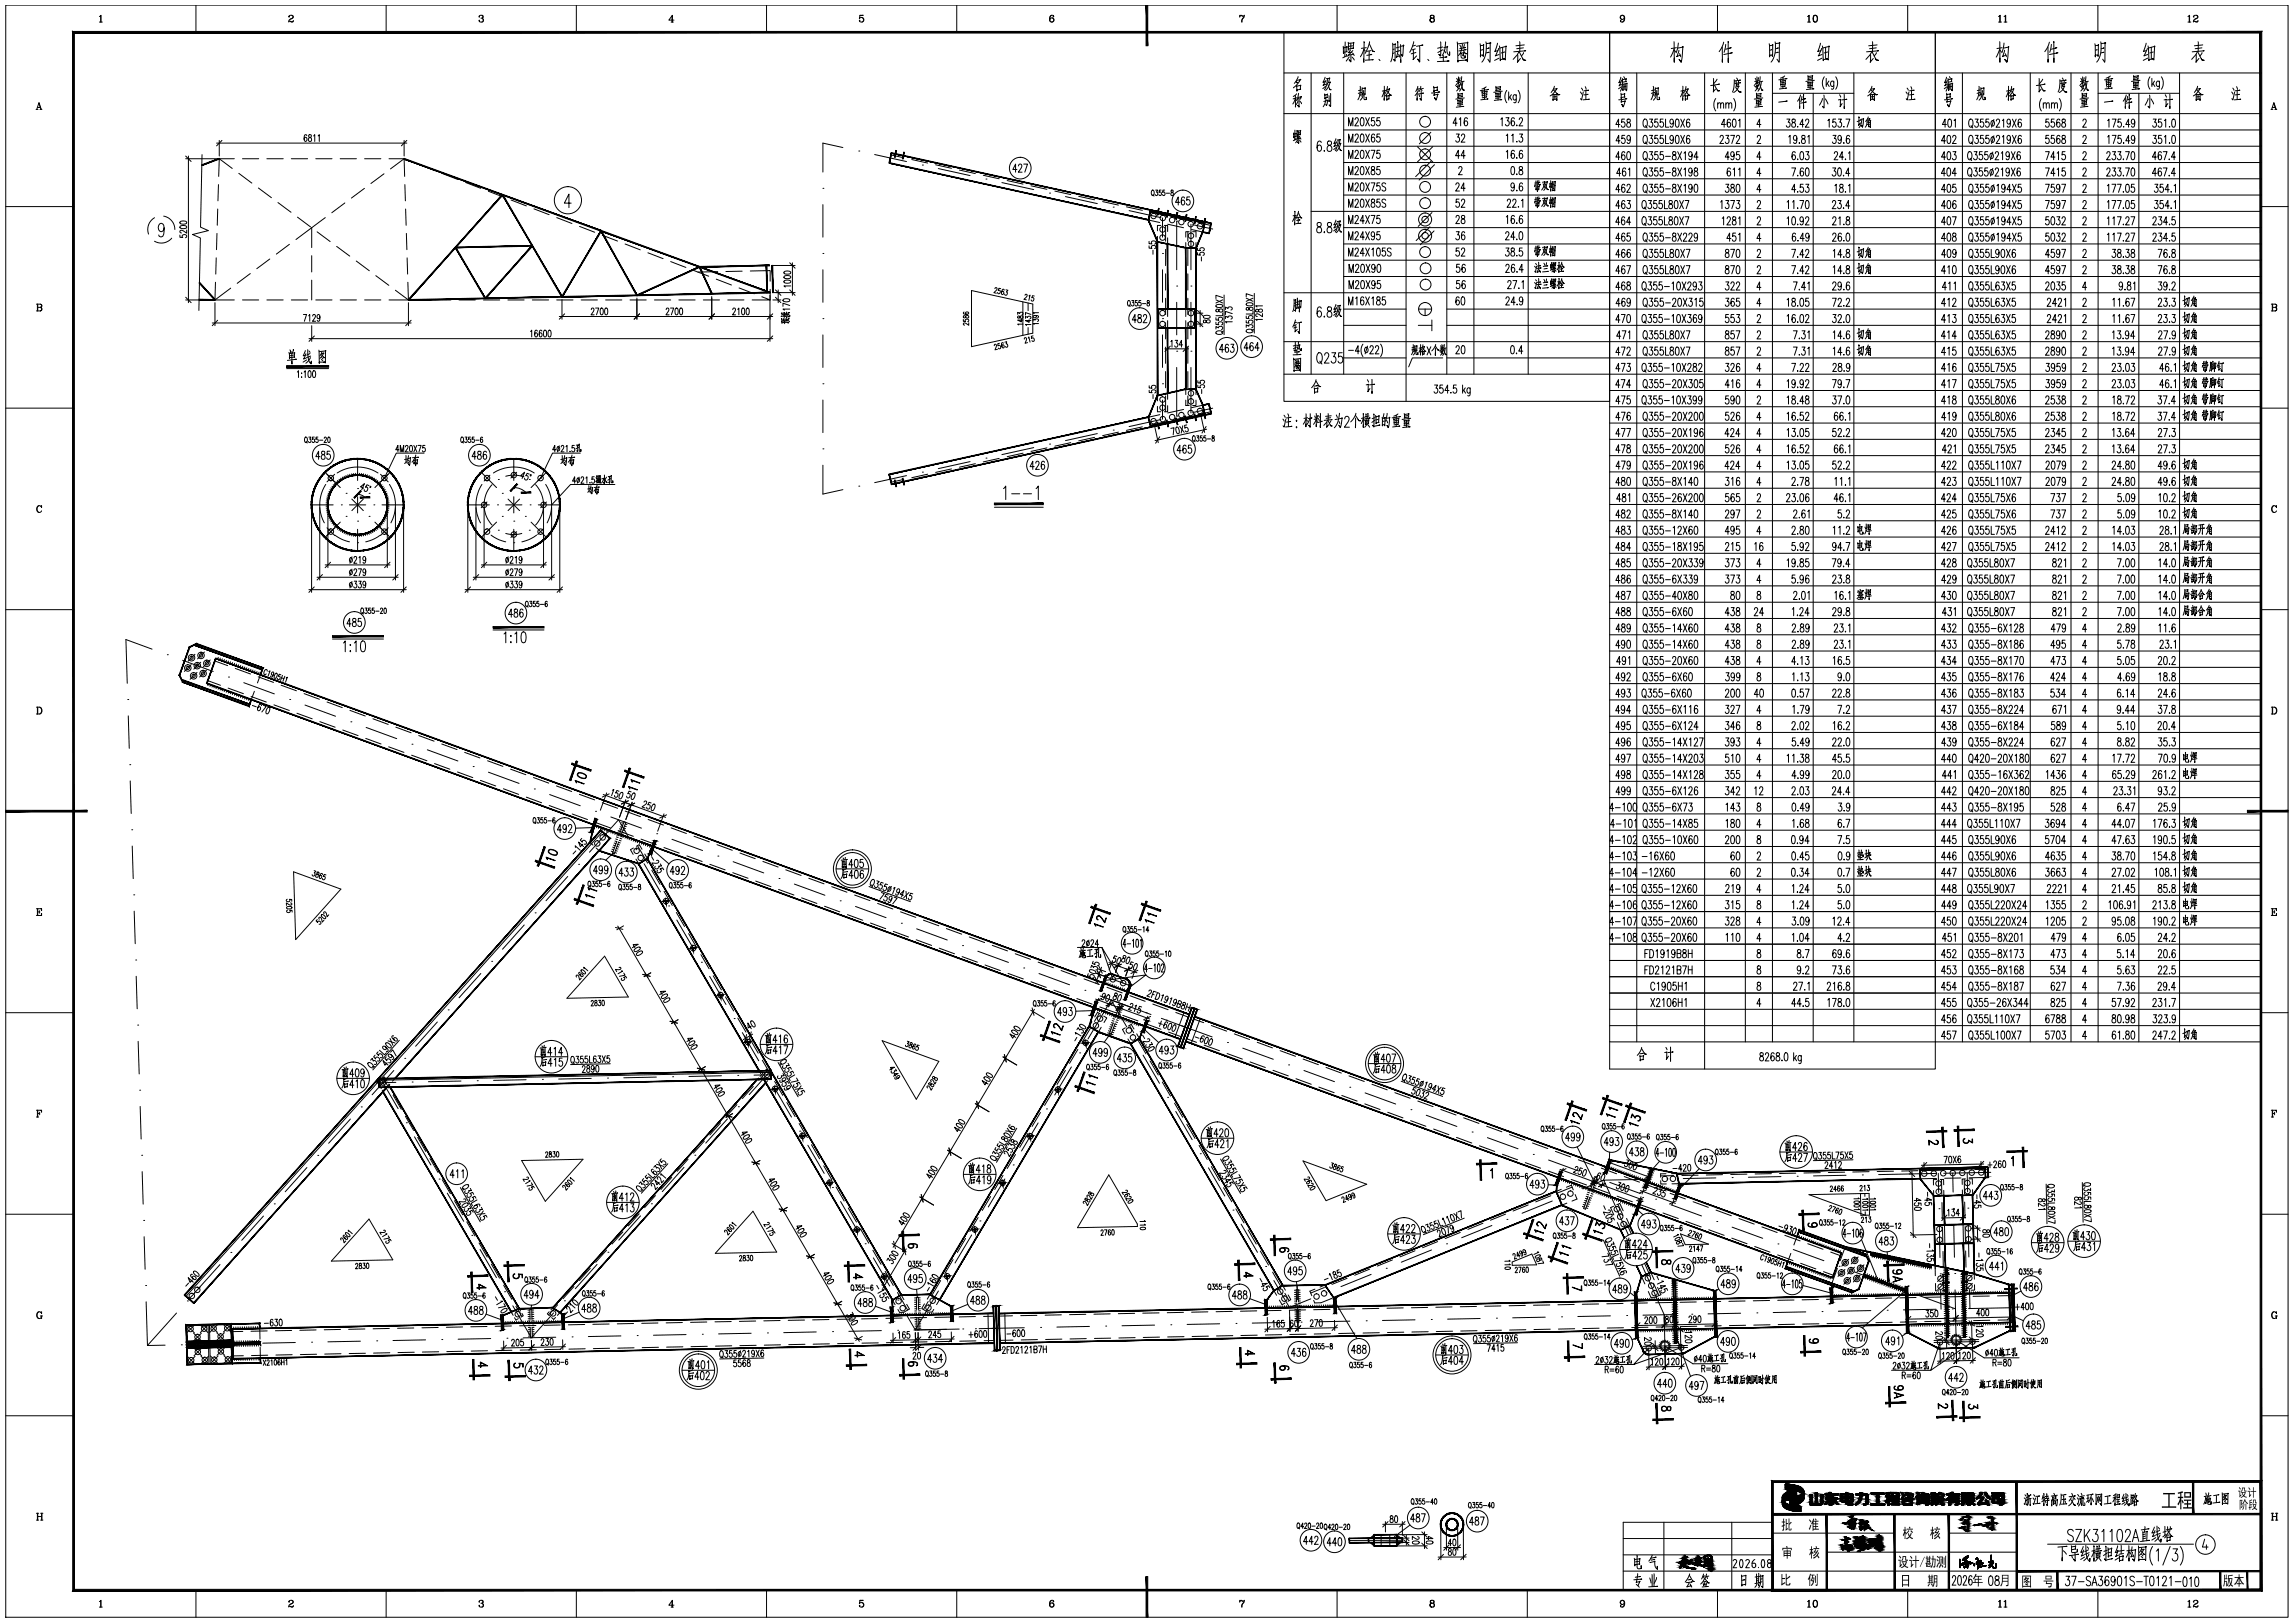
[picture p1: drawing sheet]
<svg xmlns="http://www.w3.org/2000/svg" width="845mm" height="598mm" viewBox="0 0 845 598" stroke-linecap="round" stroke-linejoin="round" font-family="sans-serif">
<!-- layer: 4 -->
<g fill="none" stroke="#000" stroke-width=".37">
<path d="M310.6 54.4l-7.4-1.7v10.7M316.4 55.6h.1M322.3 56.9l11.7 2.6M303.2 69.4h.1M303.2 75.4v12M339.9 60.8h.1M345.7 62.1l11.7 2.6M363.3 66h.1M369.2 67.3l11.7 2.6M386.7 71.1h.1M392.6 72.4l11.7 2.6M410.2 76.3h.1"/>
<path d="M416.1 77.6l11.7 2.6M303.2 93.4h.1M303.2 99.4v12M428.3 93.4h.1M428.3 80.3v7.1M428.3 99.4v12M433.6 81.5v17.9M433.6 81.5h.1M438.8 82.6v16.8M439.5 82.8l7.3 1.6M303.2 117.4h.1M428.3 117.4h.1"/>
<path d="M433.6 105.4h.1M433.6 111.4v12M438.8 105.4h.1M438.8 111.4v12M303.2 123.4v12M428.3 123.4v12M433.6 129.4h.1M433.6 135.4v17.9M438.8 129.4h.1M438.8 135.4v16.7M303.2 141.4h.1M303.2 147.4v12"/>
<path d="M404.3 159.7l-11.7 2.6M410.2 158.5h.1M427.8 154.6l-11.7 2.6M428.3 141.4h.1M428.3 147.4v7.1M433.6 153.3h.1M446.8 150.4l-7.3 1.6M119.8 174l5.6 5.6M120 178.5a13.8 13.8 0 0 0-.5 14.1M121.9 176.1h.1M124.2 174.3a14 14 0 0 1 15.1 0M131.8 169.1v7.9"/>
<path d="M141.6 176.1h.1M143.5 178.5a13.9 13.9 0 0 1 .5 14.1M143.7 174l-5.6 5.6M177.3 174l5.7 5.6M177.6 178.5a13.8 13.8 0 0 0-.5 14.1M179.5 176.1h.1M181.3 178.6a10.9 10.9 0 0 0 0 14.8M181.8 174.3a14 14 0 0 1 15 0M183.6 176.7h.1M186.4 175.5a10.6 10.6 0 0 1 5.9 0M189.3 169.1v7.9M195 176.7h.1"/>
<path d="M197.3 178.6a10.9 10.9 0 0 1 0 14.8M199.2 176.1h.1M201.1 178.5a14 14 0 0 1 .5 14.1M201.3 174l-5.6 5.6M303.2 165.4h.1M303.2 171.4v10.6l7.4-1.6M316.4 179.1h.1M334 175.2l-11.7 2.6M339.9 173.9h.1M357.4 170.1l-11.7 2.6M363.3 168.8h.1M380.9 164.9l-11.7 2.6"/>
<path d="M386.7 163.6h.1M114.8 186h8M121.2 195.1h.1M123.4 197.1l3 1.8 2.4 .7M125.4 192.4l-5.6 5.6M125.8 186h.1M127.5 190.2h.1M127.5 181.8h.1M128.8 186h6M129.6 183.9l4.3 4.2M131.8 192h.1M131.8 180h.1"/>
<path d="M131.8 200h.1M131.8 183v6M131.8 195v7.9M133.9 183.9l-4.3 4.2M136 181.8h.1M136 190.2h.1M137.8 186h.1M138.1 192.4l5.6 5.6M140.1 197.1l-3 1.8-2.4 .7M140.8 186h7.9M142.3 195.1h.1M172.4 186h7.9"/>
<path d="M178.8 195.1h.1M180.9 197.1l3.1 1.8 2.4 .7M183 192.4l-5.7 5.6M183.3 186h.1M183.6 195.3h.1M185.1 190.2h.1M185.1 181.8h.1M186.3 186h6M186.4 196.5a10.6 10.6 0 0 0 5.9 0M187.2 183.9l4.3 4.2M189.3 192h.1M189.3 180h.1"/>
<path d="M189.3 200h.1M189.3 183v6M189.3 195v7.9M191.5 183.9l-4.3 4.2M193.6 181.8h.1M193.6 190.2h.1M195 195.3h.1M195.3 186h.1M195.7 192.4l5.6 5.6M197.7 197.1l-3 1.8-2.4 .7M198.3 186h8M199.9 195.1h.1"/>
<path d="M56 239.2l-9.6-3.6 .5 16.1M47.1 257.7h.1M61.7 241.2h.1M67.3 243.3l11.3 4.1M84.2 249.4h.1M89.8 251.5l11.3 4.2M106.7 257.7h.1M112.4 259.8l11.2 4.1M47.3 263.7l.3 12M129.3 265.9h.1M134.9 268l11.3 4.1M151.8 274.2h.1"/>
<path d="M157.5 276.2l11.2 4.2M47.8 281.7h.1M48 287.7l.3 12M174.3 282.4h.1M180 284.5l11.3 4.1M196.9 290.7h.1M202.5 292.7l11.3 4.2M219.4 298.9h.1M48.5 305.7h.1M48.7 311.7l.4 12M213.2 318.5h.1M225.1 301l11.2 4.1"/>
<path d="M231.3 307.8l-3.4-5.8-10.7 12M234.3 313h.1M237.3 318.2l6.1 10.4M242 307.2h.1M247.6 309.2l11.3 4.2M264.5 315.4h.1M270.2 317.5l11.2 4.1M49.3 329.7h.1M49.4 335.7l.4 12M197.2 336.3h.1M209.2 322.9l-8 9M246.4 333.8h.1"/>
<path d="M249.4 339l6 10.3M287 323.7h.1M292.7 325.7l11.3 4.1M309.6 331.9h.1M315.2 334l11.3 4.1M50 353.7h.1M50.2 359.7l.3 12M177.2 358.7l-8.1 8.9M181.2 354.2h.1M193.2 340.8l-8 8.9M258.4 354.5h.1M261.5 359.7l6 10.4"/>
<path d="M332.1 340.1h.1M337.8 342.2l11.2 4.1M354.7 348.4h.1M360.3 350.5l11.3 4.1M377.2 356.6h.1M382.8 358.7l11.3 4.1M407.7 360l8.5 3.1M50.7 377.7h.1M161.1 376.5l-8 9M165.1 372.1h.1M270.5 375.3h.1M399.8 364.9h.1"/>
<path d="M405.4 366.9l11.2 4.2M409.4 368.4l14.7 5.4M409.4 368.4l-8.5 14.4M409.4 368.4l5.8 10M422.3 373.1h.1M427.9 375.2l18.7 6.8M429.7 375.9h.1M50.9 383.7l.4 12M139.9 396.7l6.8 11.8M145.1 394.4l-8 9M145.9 398.8l-7.3 .1M149.1 389.9h.1"/>
<path d="M151.9 398.7h.1M169.9 398.3l-12 .2M175.9 398.2h.1M193.9 397.8l-12 .2M199.9 397.7h.1M217.8 397.3l-12 .3M223.9 397.2h.1M241.9 396.8l-12.1 .3M247.8 396.7h.1M265.8 396.3l-11.9 .3M271.8 396.2h.1M273.5 380.4l6.1 10.4"/>
<path d="M282.6 396h.1M284.2 394.1l-8.1 9.2M285.1 396l-7.3 .1M394.8 393.1l-6.2 10.3M397.8 387.9h.1M418.2 383.5h.1M421.2 388.7l6 10.4M452.3 384.1h.1M457.9 386.2l11.3 4.1M474.8 392.3h.1M480.5 394.4l11.2 4.1M51.5 401.7h.1"/>
<path d="M51.6 407.6l.4 12.1M129.1 412.3l-8 8.9M133.1 407.8h.1M149.7 413.7h.1M152.7 418.8l6.1 10.4M268.1 412.2l-8 9M272.1 407.8h.1M285.6 401.2l6 10.4M294.6 416.8h.1M382.5 413.7l-6.1 10.4M385.6 408.6h.1M430.2 404.3h.1"/>
<path d="M433.2 409.5l6.1 10.4M497.4 400.6h.1M503 402.7l11.3 4.1M519.9 408.8h.1M525.5 410.9l11.3 4.1M542.4 417.1h.1M548.1 419.1l11.3 4.1M52.2 425.6h.1M52.4 431.7l.3 11.9M113.1 430.1l-8 9M117.1 425.7h.1M161.8 434.4h.1"/>
<path d="M164.8 439.6l6.1 10.4M252 430.1l-8 8.9M256 425.6h.1M297.7 421.9l6 10.4M306.7 437.5h.1M370.3 434.4l-6.1 10.3M373.3 429.2h.1M442.3 425.1h.1M445.3 430.3l6 10.3M565 425.3h.1M570.6 427.4l11.3 4.1M587.5 433.6h.1"/>
<path d="M590.9 434.8l-7.8 3.2M593.2 435.6l11.2 4.1M608.2 434.5l-17.3 .3 9.1 20.2M614.2 434.3h.1M632.2 434l-12 .2M638.2 433.9h.1M656.2 433.5l-12 .2M662.2 433.4h.1M680.2 433l-12 .2M686.2 432.9h.1M704.2 432.5l-12 .3M710.2 432.4h.1"/>
<path d="M714.2 432.3l.1 7M719.5 432.2l.2 7M724.9 432.1l.1 7M733.5 431.9l-17.3 .4M52.9 449.6h.1M53.1 455.6l.4 12M97.1 448l-8 9M101.1 443.5h.1M173.9 455.1h.1M236 448l-8 8.9M240 443.5h.1M309.7 442.7l6.1 10.4"/>
<path d="M318.8 458.2h.1M358 455l-6.1 10.3M361.1 449.8h.1M454.3 445.8h.1M457.3 451l6 10.4M533 458.3h.1M549.7 451.5l-11.1 4.5M555.3 449.3h.1M572 442.5l-11.2 4.5M577.5 440.2h.1M610.1 441.8h.1M615.7 443.9l11.3 4.1"/>
<path d="M632.6 450h.1M638.2 452.1l11.3 4.1M655.1 458.3h.1M714.5 445.3h.1M714.6 451.3l.2 12M719.8 445.2h.1M719.9 451.2l.3 12M725.1 445.1h.1M725.2 451.1l.3 12M53.7 473.6h.1M53.8 479.6l.5 16.1M69 479.3h.1"/>
<path d="M81.1 465.9l-8.1 8.9M85.1 461.4h.1M176.9 460.4l6 10.3M185.9 475.9h.1M208 479.3h.1M220 465.8l-8 9M224 461.4h.1M321.8 463.4l6 10.4M330.9 479h.1M345.8 475.6l-8.6 14.4-3.3-5.8M348.8 470.5h.1M466.4 466.6h.1"/>
<path d="M469.4 471.8l5.7 9.9 7.9-3.2M488.5 476.3h.1M505.2 469.5l-11.1 4.5M510.8 467.3h.1M527.5 460.5l-11.2 4.5M604.9 466l8.3 18.4 .3 15.5M660.8 460.4l11.2 4.1M677.7 466.5h.1M683.3 468.6l11.3 4.1M700.2 474.8h.1M705.8 476.8l14.7 5.4M714.9 469.3h.1"/>
<path d="M715.1 475.3l.1 7M720.3 469.2h.1M720.4 475.2l.1 7M725.6 469.1h.1M725.7 475.1l.2 7M60.8 495.6l-6.5 .1M65 483.8l-10.7 11.9M66.8 495.5h.1M84.8 495.1l-12 .2M90.8 495h.1M108.8 494.6l-12 .3M114.8 494.5h.1"/>
<path d="M132.8 494.1l-12 .3M138.8 494h.1M156.8 493.6l-12 .3M162.8 493.5h.1M180.8 493.2l-12 .2M186.8 493h.1M189 481.1l6.8 11.8 8.2-9.2M204.8 492.7l-12 .2M210.8 492.5h.1M228.8 492.2l-12 .2M234.8 492.1h.1M252.8 491.7l-12 .2"/>
<path d="M258.8 491.6h.1M276.8 491.2l-12 .2M282.8 491.1h.1M300.8 490.7l-12 .3M306.8 490.6h.1M324.8 490.2l-12 .3M330.8 490.1h.1M353.4 489.7l-16.6 .3M354.8 489.6h.1M359.4 489.5h.1M367.2 489.4l-6.4 .1M377.4 489.2l-12 .2"/>
<path d="M383.4 489.1h.1M401.4 488.7l-12 .2M407.4 488.6h.1M425.4 488.2l-12 .2M431.4 488.1h.1M449.4 487.7l-12 .3M455.4 487.6h.1M473.4 487.2l-12 .3M479.4 487.1h.1M497.4 486.7l-12 .3M503.4 486.6h.1M521.4 486.3l-12 .2"/>
<path d="M527.4 486.1h.1M545.4 485.8l-12 .2M551.4 485.6h.1M569.4 485.3l-12 .2M575.4 485.2h.1M593.4 484.8l-12 .2M599.4 484.7h.1M617.4 484.3l-12 .2M621.8 495.7l-16.5 .3M621.8 496.4l-16.5 .4M623.4 484.2h.1M641.4 483.8l-12 .3"/>
<path d="M647.4 483.7h.1M665.4 483.3l-12 .3M671.4 483.2h.1M689.4 482.9l-12 .2M695.4 482.7h.1M713.4 482.4l-12 .2M719.3 482.2h.1M720.5 482.2l.4 15.5M729.1 493.5l-16.5 .4M729.1 494.3l-16.5 .3M741.5 481.8l-16.1 .3M516.7 567.5h-19.5"/>
</g>
<!-- layer: 0 -->
<g fill="#000" stroke="#000" stroke-width=".37">
<path d="M658 546.8h.5zM659.4 555.3h4.1zM659.4 555.1h.4zM659.7 555.2h3.8zM660.3 548.9h1.7zM661.9 551.9h2.8zM661.6 548.6h.4zM662.2 551h2.5zM661.9 554.7h.5zM662.9 556.9h.2zM662.9 556.9h.3zM663.5 549.9h1l-.2 .3z"/>
<path d="M670.6 554h1zM672.5 554.1h.4zM674.7 551.9h.8zM677 554.2h.4zM678.5 553.3h4.3zM680.1 550.3h.7zM680.6 554.3h2.2zM681.1 554.4h1.7zM681.8 550.7h1zM682 551.6h.8zM683.9 550.8h4.5zM683.9 550.4h3.7z"/>
<path d="M683.7 554.4h.3zM689.4 554.5h5.1zM689.7 550.5h4.5zM695 551.5h1.7zM695.1 549.9h.5zM695.5 551.1h.7zM695.5 554.5h.7zM695.9 549.9h.8zM696.2 549.9h.5zM697.6 551.5h2.1zM697.7 551.5h2zM701.6 552.4h.3z"/>
<path d="M701.7 551h.4zM702.2 550.2h.7zM704.4 551.1h.6zM706 551.7h1.1zM706.4 554.3l.2 .1zM706.4 554.3h.4zM707.1 553.6h.7zM707.2 553.5h.6zM707.5 551.2h.3zM708.3 553.8h1.5zM713.2 554.4h.2zM715.6 554.4h.2z"/>
<path d="M717.2 552.7h.2zM720.7 554.2h1zM720.9 554.1h.8zM722.5 559.8h.2zM722.7 559.7h.2zM722.8 559.5h.3zM726.5 550.5h.8zM727.2 554.4l.4 .1zM728.3 552.1l.2 .1zM728.3 552.1h.4zM729 554.4h.5zM729.5 552.9h.8z"/>
<path d="M729.8 553.8h2.9zM732.9 552.1l.4 .1zM733.8 559h.2zM734.8 553.8h2.1zM737.6 553.9h.8zM504.8 566.7l1.5-1.3v1.3zM504.8 568.3h1.5v1.3zM514.7 568.3h1.5l-1.5 1.3zM514.6 565.4l1.6 1.3h-1.5zM618.7 575.8h.2zM621.1 573.7h.5zM621.3 575.7h.5z"/>
<path d="M621.5 577.6h1.2zM621.3 573.6h.2zM621.4 575.6h.2zM621.4 574.8h.2zM624.4 578.1h.2zM624.8 576.6h.2zM624.6 575.8h.2zM624.8 576.7h.2zM624.8 574.4h.2zM625.3 576.8h.2zM625.7 573.6h.3zM626.7 575.2h.2z"/>
<path d="M627.9 573.9h.2zM628.5 576h.2zM628.7 573.1h.8zM628.7 575.1h.2zM629.3 572.9h.6zM629.4 572.9h.5zM629.9 576.6h.2zM630.2 578.7h.5zM630 575.4h.2zM630.3 578.8h.4zM630.4 578.8h.3zM630.5 578.6h.2z"/>
<path d="M630.6 577.3h.3zM630.5 578.8h.2zM630.6 578h.2zM678.4 569.2h.2zM679.1 567.5h.3zM679 570.9h.2zM679.3 567.3h.9zM679.1 567.5h.2zM679.2 569.8h.2zM679.6 569.5h1.2zM679.8 567.1h.8zM679.9 566.4h.4z"/>
<path d="M680 566.5h.4zM680.1 566.5h.2zM680.2 567.9h.6zM680.2 567.8h.6zM680.4 566.9h1.2zM680.3 570.5h.2zM680.7 569.7h.3zM680.7 566.9h.8zM680.8 571.2h.2zM681 566.8h.3zM681 571.4h.4zM681.1 566.8h.2z"/>
<path d="M681.1 571.5h.2zM681.3 571.2h.4zM681.7 570.9h.2zM683.6 569.6h.4zM683.6 569.6h.2zM683.6 568.8h.2zM683.7 568.7h.2zM683.7 568.6h.2zM683.7 568.4h.2zM683.8 568h.2zM683.9 567.9h.1zM683.9 567.9h.2z"/>
<path d="M683.9 567.8h.2zM683.9 567.5h.2zM684 567.4h.1zM684 567h.2zM684 567.1h.2zM684 566.9h.2zM684.4 570.4h.2zM684.7 566.8h.7zM684.5 567.8h.2zM684.8 571.5h.5zM684.6 570h.2zM684.7 570h.1z"/>
<path d="M684.9 567.9h.3zM684.9 567.5h.2zM684.7 569.7h.2zM684.8 567.6h.2zM684.8 569.6h.2zM685.1 567.2h.2zM685 569.6h.2zM685 567.3h.2zM685 567.4h.2zM685.1 568.9h.1zM685.1 567.3h.2zM685.1 568.9h.2z"/>
<path d="M685.3 570.3h.2zM685.7 570.9h.4zM685.8 566.2h.4zM685.9 566.1h.8zM685.8 566.3h.2zM686 566.1h.7zM685.8 570.6h.2zM685.9 568.5h.2zM686 568.4h.2zM686.3 569.1h.2zM686.4 566h.2zM686.5 566.1h.2z"/>
<path d="M686.6 569.2h.4zM686.4 568.4h.2zM686.4 568.5h.2zM686.5 568.2h.2zM686.5 567.9h.2zM686.7 570.7h.3zM686.5 567.7h.2zM686.6 567.3h.2zM686.6 566.6h.2zM686.6 567h.2zM686.9 568.9h.8zM686.7 569h.2z"/>
<path d="M686.7 569.7h.2zM686.8 568.7h.2zM686.8 569.5h.2zM686.8 569.4h.2zM686.9 569.3h.1zM687.3 569.9h.2zM687.4 569.7h.2zM687.4 569.6h.2zM687.5 569.6h.1zM687.5 569.5h.2zM687.5 569.4h.2zM687.6 569.3h.1z"/>
<path d="M722.2 562.9h.5zM722.3 563.1h.2zM723.7 562.6h.3zM723.8 560.8h.2zM723.8 562.4h.2zM723.9 560.8h.2zM723.9 560.6h.2zM724.3 560.8h.8zM724.7 560.7h.2zM724.8 560.4h.2zM724.9 563.6h.2zM725 560.2h.2z"/>
<path d="M725 560.1h.3zM727.5 562.1h.3zM729.3 561.6h.9zM729.8 561.5h.3zM730.9 562.3h.2zM731.6 561.9h.2zM732.2 562.1h.2zM733.6 561.3h1.2zM734 563.7h.2zM734.6 561.2h1.2zM734.7 561.2h1.1zM735.6 561.4h.2z"/>
<path d="M422.3 1.9l.6 14.9v-14.9zM422.3 1.9l.6 14.9h-.6z"/>
<path d="M74.4 61l6.4-2.4-.1-.2zM74.3 60.7l6.4-2.3-6.3 2.6z"/>
<path d="M148.9 58.4l-.1 .2 72.8 26.3zM148.8 58.6l72.8 26.3-.2 .3z"/>
<path d="M328.4 56.3l-.8 3.7h.2zM328.4 56.3l.2 .1-.8 3.6z"/>
<path d="M328.5 56.2v.3l117.8 25.7zM328.5 56.5l117.8 25.7v.2z"/>
<path d="M423.8 77.8l-.5 3.3 .7-3.3zM423.8 77.8l-.5 3.3-.2-.1z"/>
<path d="M167.9 91v.3l28.2-.9zM167.9 91.3l28.2-.9v.3z"/>
<path d="M167.7 91.2l11.2 18.7-10.9-18.8zM167.7 91.2l11.2 18.7-.3 .1z"/>
<path d="M221.6 84.9l-.2 .3 62.4 22.5zM221.4 85.2l62.4 22.5-.1 .3z"/>
<path d="M221.4 85l-14.2 24.4 14.4-24.3zM221.4 85l-14.2 24.4-.3-.1z"/>
<path d="M221.4 85.1l13.4 23.6-13.2-23.7zM221.4 85.1l13.4 23.6-.3 .2z"/>
<path d="M257.8 98.2v.3l25.7-.8zM257.8 98.5l25.7-.8v.3z"/>
<path d="M327.7 60.1l95.4 21.1 .1-.3zM327.7 59.9l95.5 21-95.5-20.8z"/>
<path d="M423.1 81.1l3.5 7.9-3.3-8zM423.1 81.1l3.5 7.9-.2 .1z"/>
<path d="M426.5 88.9v.3l10.5 2zM426.5 89.2l10.5 2-.1 .3z"/>
<path d="M430.1 89.9l.3 24v-24zM430.1 89.9l.3 24h-.3z"/>
<path d="M436.9 91.2v.3l3.8-.3zM436.9 91.5l3.8-.3v.3z"/>
<path d="M443.1 85.4l-2.5 5.9 .2 .1zM443.1 85.4l.2 .1-2.5 5.9z"/>
<path d="M440.6 91.4l.2 52v-52zM440.6 91.4l.2 52h-.2z"/>
<path d="M443.8 82.2l-.7 3.2 .2 .1zM443.8 82.2h.2l-.7 3.3z"/>
<path d="M423.9 77.9l20 4.4v-.2zM423.9 77.7l20 4.4-20-4.2z"/>
<path d="M443.2 85.6l2.3 .5v-.2zM443.2 85.3l2.3 .6-2.3-.3z"/>
<path d="M446.2 82.3l-.6 3.7 .8-3.7zM446.2 82.3l-.6 3.7h-.3z"/>
<path d="M73.4 104.2l5.7 6.4 .2-.2zM73.4 104.2l.2-.2 5.7 6.4z"/>
<path d="M73.4 110.6l5.8 .1v-.3zM73.4 110.2l5.8 .2-5.8 .2z"/>
<path d="M185.1 71.7l-34.7 38.7 .2 .2zM185.1 71.7l.2 .2-34.7 38.7z"/>
<path d="M150.5 110.4v.3l56.6-1.5zM150.5 110.7l56.6-1.5v.3zM207.1 109.2v.3l76.6-1.8zM207.1 109.5l76.6-1.8v.3z"/>
<path d="M196 90.5l-17.3 19.3 .2 .2zM196 90.5l.3 .2-17.4 19.3z"/>
<path d="M185.1 71.8l21.8 37.6 .3-.1zM185.1 71.8l.2-.1 21.9 37.6z"/>
<path d="M234.6 108.7l.1 .2 23-10.7zM234.7 108.9l23-10.7 .2 .3z"/>
<path d="M257.7 98.4l4.4 9.9 .3-.1zM257.7 98.4l.2-.1 4.5 9.9z"/>
<path d="M282.3 97.8l.2 10h.3zM282.3 97.8h.3l.2 10z"/>
<path d="M284.4 97.8l.2 10h.3zM284.4 97.8h.3l.2 10z"/>
<path d="M426.8 113.7v.3l13.5-.3zM426.8 114l13.5-.3v.3z"/>
<path d="M436.8 91.4v22.5h.2zM436.8 91.4h.2v22.5z"/>
<path d="M440.2 113.9l.3 7v-7zM440.2 113.9l.3 7h-.3z"/>
<path d="M105.6 135.3h15.5v-.6zM105.6 134.7h15.5l-15.5 .6z"/>
<path d="M426.7 113.9v7h.3zM426.7 113.9h.3v7z"/>
<path d="M426.8 120.8v.2l13.5-.2zM426.8 121l13.5-.2v.2z"/>
<path d="M430.1 120.9l.3 24v-24zM430.1 120.9l.3 24h-.3z"/>
<path d="M426.4 145.7l-3.3 7.9 .2 .2zM426.4 145.7l.2 .1-3.3 8z"/>
<path d="M327.7 174.9l95.5-21.1-.1-.2zM327.7 174.6l95.4-21-95.4 21.3z"/>
<path d="M423.1 153.7l.7 3.3h.2zM423.1 153.7h.2l.7 3.3z"/>
<path d="M426.4 89v56.7h.2zM426.4 89h.2v56.7z"/>
<path d="M426.5 145.6v.2l10.4-2.5zM426.5 145.8l10.4-2.5 .1 .2z"/>
<path d="M436.8 120.9v22.5h.2zM436.8 120.9h.2v22.5z"/>
<path d="M436.9 143.3v.2l3.8-.2zM436.9 143.5l3.8-.2v.2z"/>
<path d="M440.6 143.4l2.7 5.8-2.5-5.8zM440.6 143.4l2.7 5.8-.2 .2z"/>
<path d="M443.1 149.3l.9 3.2-.7-3.2zM443.1 149.3l.9 3.2-.2 .1z"/>
<path d="M423.9 157.1l20-4.4v-.3zM423.9 156.8l20-4.4-20 4.7z"/>
<path d="M443.2 149.4l2.3-.5v-.2zM443.2 149.2l2.3-.5-2.3 .7z"/>
<path d="M445.3 148.8l.9 3.7 .2-.1zM445.3 148.8h.3l.8 3.6z"/>
<path d="M130.6 169l1.2-.1v.3zM130.6 169v.2h1.2zM129.4 169.1l1.2-.1v.2zM129.4 169.1l.1 .2 1.1-.1zM128.3 169.3l1.1-.2 .1 .2zM128.3 169.3v.2l1.2-.2zM127.1 169.6l1.2-.3v.2zM127.1 169.6l.1 .2 1.1-.3zM126 169.9l1.1-.3 .1 .2zM126 169.9l.1 .3 1.1-.4zM125 170.3l1-.4 .1 .3zM125 170.3l.1 .3 1-.4zM123.9 170.8l1.1-.5 .1 .3zM123.9 170.8l.1 .3 1.1-.5zM122.9 171.4l1-.6 .1 .3zM122.9 171.4l.1 .2 1-.5zM121.9 172.1l1-.7 .1 .2zM121.9 172.1l.2 .2 .9-.7zM121 172.8l.9-.7 .2 .2zM121 172.8l.1 .2 1-.7zM120.1 173.5l.9-.7 .1 .2zM120.1 173.5l.2 .2 .8-.7zM120.1 173.5l.2 .2-1 .6zM119.3 174.3l.2 .2 .8-.8zM119.3 174.3l.2 .2-1 .7zM118.5 175.2l.2 .2 .8-.9zM118.5 175.2l.2 .2-.9 .7zM117.8 176.1l.2 .2 .7-.9zM117.8 176.1l.2 .2-.8 .8zM118 176.3l-.8 .8 .2 .2zM117.2 177.1l.2 .2-.8 .9zM117.4 177.3l-.8 .9 .2 .1zM116.6 178.2l.2 .1-.7 .9zM116.8 178.3l-.7 .9 .2 .1zM116.1 179.2l.2 .1-.6 1zM116.3 179.3l-.6 1 .2 .1zM115.7 180.3l.2 .1-.6 1zM115.9 180.4l-.6 1 .3 .1zM115.3 181.4l.3 .1-.6 1zM115.6 181.5l-.6 1 .3 .1zM115 182.5l.3 .1-.4 1.1zM115.3 182.6l-.4 1.1h.2zM114.9 183.7h.2l-.4 1.1zM115.1 183.7l-.4 1.1h.3zM114.7 184.8h.3l-.3 1.2zM115 184.8l-.3 1.2h.2z"/>
<path d="M188.2 169l1.1-.1v.3zM188.2 169v.2h1.1zM187 169.1l1.2-.1v.2zM187 169.1v.2l1.2-.1zM185.8 169.3l1.2-.2v.2zM185.8 169.3l.1 .2 1.1-.2zM184.7 169.6l1.1-.3 .1 .2zM184.7 169.6l.1 .2 1.1-.3zM183.6 169.9l1.1-.3 .1 .2zM183.6 169.9l.1 .3 1.1-.4zM182.5 170.3l1.1-.4 .1 .3zM182.5 170.3l.1 .3 1.1-.4zM181.5 170.8l1-.5 .1 .3zM181.5 170.8l.1 .3 1-.5zM180.4 171.4l1.1-.6 .1 .3zM180.4 171.4l.2 .2 1-.5zM179.5 172.1l.9-.7 .2 .2zM179.5 172.1l.1 .2 1-.7zM178.5 172.8l1-.7 .1 .2zM178.5 172.8l.2 .2 .9-.7zM177.7 173.5l.8-.7 .2 .2zM177.7 173.5l.1 .2 .9-.7zM177.7 173.5l.1 .2-1 .6zM176.8 174.3l.2 .2 .8-.8zM176.8 174.3l.2 .2-.9 .7zM176.1 175.2l.2 .2 .7-.9zM176.1 175.2l.2 .2-.9 .7zM175.4 176.1l.2 .2 .7-.9zM175.4 176.1l.2 .2-.9 .8zM175.6 176.3l-.9 .8 .2 .2zM174.7 177.1l.2 .2-.7 .9zM174.9 177.3l-.7 .9 .2 .1zM174.2 178.2l.2 .1-.7 .9zM174.4 178.3l-.7 .9 .2 .1zM173.7 179.2l.2 .1-.7 1zM173.9 179.3l-.7 1 .3 .1zM173.2 180.3l.3 .1-.6 1zM173.5 180.4l-.6 1 .2 .1zM172.9 181.4l.2 .1-.5 1zM173.1 181.5l-.5 1 .2 .1zM172.6 182.5l.2 .1-.4 1.1zM172.8 182.6l-.4 1.1h.3zM172.4 183.7h.3l-.4 1.1zM172.7 183.7l-.4 1.1h.2zM172.3 184.8h.2l-.2 1.2zM172.5 184.8l-.2 1.2h.2z"/>
<path d="M190.4 178.2l-2.2 2.8 2.5-2.5zM190.4 178.2l-2.2 2.8-.3-.3z"/>
<path d="M327.6 174.8l1 3.6-.8-3.7zM327.6 174.8l1 3.6h-.2z"/>
<path d="M328.5 178.3v.2l117.8-26.2zM328.5 178.5l117.8-26.2v.3z"/>
<path d="M114.7 186h.2l-.2 1.2zM114.9 186l-.2 1.2h.3zM114.7 187.2h.3l-.1 1.1zM115 187.2l-.1 1.1h.2zM114.9 188.3h.2l-.1 1.2zM115.1 188.3l-.1 1.2 .3-.1zM115 189.5l.3-.1v1.2zM115.3 189.4v1.2l.3-.1zM115.3 190.6l.3-.1 .1 1.2zM115.6 190.5l.1 1.2 .2-.1zM115.7 191.7l.2-.1 .2 1.2zM115.9 191.6l.2 1.2 .2-.1zM116.1 192.8l.2-.1 .3 1.2zM116.3 192.7l.3 1.2 .2-.2zM116.6 193.9l.2-.2 .4 1.2zM116.8 193.7l.4 1.2 .2-.1zM117.2 194.9l.2-.1 .4 1.1zM117.4 194.8l.4 1.1 .2-.2zM117.8 195.9l.2-.2 .5 1.1zM118 195.7l.5 1.1 .2-.2zM118.5 196.8l.2-.2 .6 1.1zM118.7 196.6l.6 1.1 .2-.2zM119.3 197.7l.2-.2 .6 1zM119.5 197.5l.6 1 .2-.2zM120.1 198.5l.2-.2 .7 .9zM120.3 198.3l.7 .9 .1-.1zM121.1 199.1l.8 .9-.9-.8zM121.1 199.1l.8 .9 .2-.3zM122.1 199.7l.8 .9-1-.6zM122.1 199.7l.8 .9 .1-.2zM123 200.4l.9 .8-1-.6zM123 200.4l.9 .8 .1-.3zM124 200.9l1 .8-1.1-.5zM124 200.9l1 .8 .1-.3zM125.1 201.4l.9 .7-1-.4zM125.1 201.4l.9 .7 .1-.2zM126.1 201.9l1 .5-1.1-.3zM126.1 201.9l1 .5 .1-.2zM127.2 202.2l1.1 .5-1.2-.3zM127.2 202.2l1.1 .5v-.2zM128.3 202.5l1.1 .4-1.1-.2zM128.3 202.5l1.1 .4 .1-.2zM129.5 202.7l1.1 .3-1.2-.1zM129.5 202.7l1.1 .3v-.2zM130.6 202.8l1.2 .3-1.2-.1zM130.6 202.8l1.2 .3v-.3zM131.8 202.8l1.1 .2-1.1 .1zM131.8 202.8l1.1 .2v-.2zM132.9 202.8l1.2 .1-1.2 .1zM132.9 202.8l1.2 .1-.1-.2zM134 202.7h1.2l-1.1 .2zM134 202.7h1.2v-.2zM135.2 202.5l1.2-.1-1.2 .3zM135.2 202.5l1.2-.1-.1-.2zM136.3 202.2l1.2-.1-1.1 .3zM136.3 202.2l1.2-.1-.1-.2zM137.4 201.9l1.2-.2-1.1 .4zM137.4 201.9l1.2-.2-.1-.3zM138.5 201.4l1.1-.2-1 .5zM138.5 201.4l1.1-.2-.1-.3zM139.5 200.9l1.1-.3-1 .6zM139.5 200.9l1.1-.3-.1-.2zM140.5 200.4l1.1-.4-1 .6zM140.5 200.4l1.1-.4-.1-.3zM141.5 199.7l1-.5-.9 .8zM141.5 199.7l1-.5-.1-.1zM142.4 199.1l1-.6-.9 .7zM142.4 199.1l1-.6-.1-.2zM143.3 198.3l1-.6-.9 .8zM144.1 197.5l-.8 .8 1-.6zM144.1 197.5l.9-.7-.7 .9zM144.8 196.6l-.7 .9 .9-.7zM144.8 196.6l.9-.7-.7 .9zM145.5 195.7l-.7 .9 .9-.7zM145.5 195.7l.8-.8-.6 1zM146.1 194.8l-.6 .9 .8-.8zM146.9 193.9l-.6 1-.2-.1zM146.7 193.7l-.6 1.1 .8-.9zM147.4 192.8l-.5 1.1-.2-.2zM147.2 192.7l-.5 1 .7-.9zM147.8 191.7l-.4 1.1-.2-.1zM147.6 191.6l-.4 1.1 .6-1zM148.2 190.6l-.4 1.1-.2-.1zM148 190.5l-.4 1.1 .6-1zM148.5 189.5l-.3 1.1-.2-.1zM148.2 189.4l-.2 1.1 .5-1zM148.7 188.3l-.2 1.2-.3-.1zM148.4 188.3l-.2 1.1 .5-1.1zM148.8 187.2l-.1 1.1h-.3zM148.5 187.2l-.1 1.1 .4-1.1zM148.8 186v1.2h-.3zM148.6 186l-.1 1.2 .3-1.2z"/>
<path d="M132.7 183.1v.4l3.6-.4zM132.7 183.5l3.6-.4v.4z"/>
<path d="M132.9 180.7l-2.3 2.8 2.5-2.5zM132.9 180.7l-2.3 2.8-.2-.2z"/>
<path d="M142.8 186v1l-.3-.1zM142.6 186l-.1 .9 .3-.9zM142.8 185v1h-.2zM142.5 185.1l.1 .9 .2-1zM142.7 184.1l.1 .9-.3 .1zM142.4 184.1l.1 1 .2-1zM142.5 183.1l.2 1h-.3zM142.2 183.2l.2 .9 .1-1zM142.2 182.2l.3 .9-.3 .1zM141.9 182.3l.3 .9v-1zM141.8 181.3l.4 .9-.3 .1zM141.6 181.4l.3 .9-.1-1zM141.4 180.5l.4 .8-.2 .1zM141.1 180.6l.5 .8-.2-.9zM140.8 179.7l.6 .8-.3 .1zM140.6 179.8l.5 .8-.3-.9zM140.3 178.9l.5 .8-.2 .1zM140.1 179l.5 .8-.3-.9zM139.6 178.2l.7 .7-.2 .1zM139.4 178.4l.7 .6-.5-.8zM138.9 177.5l.7 .7-.2 .2zM138.9 177.5l-.2 .2 .7 .7zM138.1 176.9l.8 .6-.2 .2zM138.1 176.9l-.1 .2 .7 .6zM137.3 176.4l.8 .5-.1 .2zM137.3 176.4l-.1 .2 .8 .5zM136.4 176l.9 .4-.1 .2zM136.4 176l-.1 .2 .9 .4zM135.6 175.6l.8 .4-.1 .2zM135.6 175.6l-.1 .2 .8 .4zM134.6 175.3l1 .3-.1 .2zM134.6 175.3v.3l.9 .2zM133.7 175.1l.9 .2v.3zM133.7 175.1l-.1 .2 1 .3zM132.7 175l1 .1-.1 .2zM132.7 175v.2l.9 .1zM131.8 174.9l.9 .1v.2zM131.8 174.9v.3h.9zM130.8 175l1-.1v.3zM130.8 175v.2h1zM129.8 175.1l1-.1v.2zM129.8 175.1l.1 .2 .9-.1zM128.9 175.3l.9-.2 .1 .2zM128.9 175.3l.1 .3 .9-.3zM128 175.6l.9-.3 .1 .3zM128 175.6l.1 .2 .9-.2zM127.1 176l.9-.4 .1 .2zM127.1 176l.1 .2 .9-.4zM126.2 176.4l.9-.4 .1 .2zM126.2 176.4l.1 .2 .9-.4zM125.4 176.9l.8-.5 .1 .2zM125.4 176.9l.2 .2 .7-.5zM124.7 177.5l.7-.6 .2 .2zM124.7 177.5l.1 .2 .8-.6zM123.9 178.2l.8-.7 .1 .2zM123.9 178.2l.2 .2 .7-.7zM123.9 178.2l.2 .2-.8 .5zM123.3 178.9l.2 .1 .6-.6zM123.3 178.9l.2 .1-.8 .7zM122.7 179.7l.2 .1 .6-.8zM122.7 179.7l.2 .1-.7 .7zM122.2 180.5l.2 .1 .5-.8zM122.2 180.5l.2 .1-.7 .7zM122.4 180.6l-.7 .7 .3 .1zM121.7 181.3l.3 .1-.7 .8zM122 181.4l-.7 .8 .3 .1zM121.3 182.2l.3 .1-.5 .8zM121.6 182.3l-.5 .8 .2 .1zM121.1 183.1l.2 .1-.4 .9zM121.3 183.2l-.4 .9h.2zM120.9 184.1h.2l-.4 .9zM121.1 184.1l-.4 .9 .3 .1zM120.7 185l.3 .1-.3 .9zM121 185.1l-.3 .9h.2zM120.7 186h.2l-.2 1zM120.9 186l-.2 1 .3-.1zM120.7 187l.3-.1-.1 1zM121 186.9l-.1 1h.2zM120.9 187.9h.2v1zM121.1 187.9v1l.2-.1zM121.1 188.9l.2-.1v1zM121.3 188.8v1l.3-.1zM121.3 189.8l.3-.1 .1 1zM121.6 189.7l.1 1 .3-.1zM121.7 190.7l.3-.1 .2 .9zM122 190.6l.2 .9 .2-.1zM122.2 191.5l.2-.1 .3 1zM122.4 191.4l.3 1 .2-.2zM122.7 192.4l.2-.2 .4 .9zM122.9 192.2l.4 .9 .2-.1zM123.3 193.1l.2-.1 .4 .8zM123.5 193l.4 .8 .2-.1zM124.1 193.7l.6 .8-.8-.7zM124.1 193.7l.6 .8 .1-.2zM124.8 194.3l.6 .8-.7-.6zM124.8 194.3l.6 .8 .2-.2zM125.6 194.9l.6 .7-.8-.5zM125.6 194.9l.6 .7 .1-.2zM126.3 195.4l.8 .6-.9-.4zM126.3 195.4l.8 .6 .1-.2zM127.2 195.8l.8 .6-.9-.4zM127.2 195.8l.8 .6 .1-.2zM128.1 196.2l.8 .5-.9-.3zM128.1 196.2l.8 .5 .1-.2zM129 196.5l.8 .4-.9-.2zM129 196.5l.8 .4 .1-.2zM129.9 196.7l.9 .3-1-.1zM129.9 196.7l.9 .3v-.2zM130.8 196.8l1 .3-1-.1zM130.8 196.8l1 .3v-.3zM131.8 196.8l.9 .2-.9 .1zM131.8 196.8l.9 .2v-.2zM132.7 196.8l1 .1-1 .1zM132.7 196.8l1 .1-.1-.2zM133.6 196.7h1l-.9 .2zM133.6 196.7h1v-.2zM134.6 196.5l1-.1-1 .3zM134.6 196.5l1-.1-.1-.2zM135.5 196.2l.9-.2-.8 .4zM135.5 196.2l.9-.2-.1-.2zM136.3 195.8l1-.2-.9 .4zM136.3 195.8l1-.2-.1-.2zM137.2 195.4l.9-.3-.8 .5zM137.2 195.4l.9-.3-.1-.2zM138 194.9l.9-.4-.8 .6zM138 194.9l.9-.4-.2-.2zM138.7 194.3l.9-.5-.7 .7zM138.7 194.3l.9-.5-.2-.1zM139.4 193.7l.9-.6-.7 .7zM140.1 193l-.7 .7 .9-.6zM140.1 193l.7-.6-.5 .7zM140.6 192.2l-.5 .8 .7-.6zM140.6 192.2l.8-.7-.6 .9zM141.1 191.4l-.5 .8 .8-.7zM141.8 190.7l-.4 .8-.3-.1zM141.6 190.6l-.5 .8 .7-.7zM142.2 189.8l-.4 .9-.2-.1zM141.9 189.7l-.3 .9 .6-.8zM142.5 188.9l-.3 .9-.3-.1zM142.2 188.8l-.3 .9 .6-.8zM142.7 187.9l-.2 1-.3-.1zM142.4 187.9l-.2 .9 .5-.9zM142.8 187l-.1 .9h-.3zM142.5 186.9l-.1 1 .4-.9z"/>
<path d="M148.8 184.8v1.2h-.2zM148.5 184.8l.1 1.2 .2-1.2zM148.7 183.7l.1 1.1h-.3zM148.4 183.7l.1 1.1 .2-1.1zM148.5 182.5l.2 1.2h-.3zM148.2 182.6l.2 1.1 .1-1.2zM148.2 181.4l.3 1.1-.3 .1zM148 181.5l.2 1.1v-1.2zM147.8 180.3l.4 1.1-.2 .1zM147.6 180.4l.4 1.1-.2-1.2zM147.4 179.2l.4 1.1-.2 .1zM147.2 179.3l.4 1.1-.2-1.2zM146.9 178.2l.5 1-.2 .1zM146.7 178.3l.5 1-.3-1.1zM146.3 177.1l.6 1.1-.2 .1zM146.1 177.3l.6 1-.4-1.2zM145.7 176.1l.6 1-.2 .2zM145.5 176.3l.6 1-.4-1.2zM145 175.2l.7 .9-.2 .2zM144.8 175.4l.7 .9-.5-1.1zM144.3 174.3l.7 .9-.2 .2zM144.1 174.5l.7 .9-.5-1.1zM143.4 173.5l.9 .8-.2 .2zM143.4 173.5l-.1 .2 .8 .8zM142.5 172.8l.9 .7-.1 .2zM142.5 172.8l-.1 .2 .9 .7zM141.6 172.1l.9 .7-.1 .2zM141.6 172.1l-.1 .2 .9 .7zM140.6 171.4l1 .7-.1 .2zM140.6 171.4l-.1 .2 1 .7zM139.6 170.8l1 .6-.1 .2zM139.6 170.8l-.1 .3 1 .5zM138.6 170.3l1 .5-.1 .3zM138.6 170.3l-.1 .3 1 .5zM137.5 169.9l1.1 .4-.1 .3zM137.5 169.9l-.1 .3 1.1 .4zM136.4 169.6l1.1 .3-.1 .3zM136.4 169.6l-.1 .2 1.1 .4zM135.2 169.3l1.2 .3-.1 .2zM135.2 169.3v.2l1.1 .3zM134.1 169.1l1.1 .2v.2zM134.1 169.1l-.1 .2 1.2 .2zM132.9 169l1.2 .1-.1 .2zM132.9 169v.2l1.1 .1zM131.8 168.9l1.1 .1v.2zM131.8 168.9v.3h1.1z"/>
<path d="M172.3 186h.2l-.2 1.2zM172.5 186l-.2 1.2h.2zM172.3 187.2h.2l-.1 1.1zM172.5 187.2l-.1 1.1h.3zM172.4 188.3h.3l-.1 1.2zM172.7 188.3l-.1 1.2 .2-.1zM172.6 189.5l.2-.1 .1 1.2zM172.8 189.4l.1 1.2 .2-.1zM172.9 190.6l.2-.1 .1 1.2zM173.1 190.5l.1 1.2 .3-.1zM173.2 191.7l.3-.1 .2 1.2zM173.5 191.6l.2 1.2 .2-.1zM173.7 192.8l.2-.1 .3 1.2zM173.9 192.7l.3 1.2 .2-.2zM174.2 193.9l.2-.2 .3 1.2zM174.4 193.7l.3 1.2 .2-.1zM174.7 194.9l.2-.1 .5 1.1zM174.9 194.8l.5 1.1 .2-.2zM175.4 195.9l.2-.2 .5 1.1zM175.6 195.7l.5 1.1 .2-.2zM176.1 196.8l.2-.2 .5 1.1zM176.3 196.6l.5 1.1 .2-.2zM176.8 197.7l.2-.2 .7 1zM177 197.5l.7 1 .1-.2zM177.8 198.3l.7 .9-.8-.7zM177.8 198.3l.7 .9 .2-.1zM178.7 199.1l.8 .9-1-.8zM178.7 199.1l.8 .9 .1-.3zM179.6 199.7l.8 .9-.9-.6zM179.6 199.7l.8 .9 .2-.2zM180.6 200.4l.9 .8-1.1-.6zM180.6 200.4l.9 .8 .1-.3zM181.6 200.9l.9 .8-1-.5zM181.6 200.9l.9 .8 .1-.3zM182.6 201.4l1 .7-1.1-.4zM182.6 201.4l1 .7 .1-.2zM183.7 201.9l1 .5-1.1-.3zM183.7 201.9l1 .5 .1-.2zM184.8 202.2l1 .5-1.1-.3zM184.8 202.2l1 .5 .1-.2zM185.9 202.5l1.1 .4-1.2-.2zM185.9 202.5l1.1 .4v-.2zM187 202.7l1.2 .3-1.2-.1zM187 202.7l1.2 .3v-.2zM188.2 202.8l1.1 .3-1.1-.1zM188.2 202.8l1.1 .3v-.3zM189.3 202.8l1.2 .2-1.2 .1zM189.3 202.8l1.2 .2v-.2zM190.5 202.8l1.1 .1-1.1 .1zM190.5 202.8l1.1 .1v-.2zM191.6 202.7h1.2l-1.2 .2zM191.6 202.7h1.2l-.1-.2zM192.7 202.5l1.2-.1-1.1 .3zM192.7 202.5l1.2-.1v-.2zM193.9 202.2l1.1-.1-1.1 .3zM193.9 202.2l1.1-.1v-.2zM195 201.9l1.1-.2-1.1 .4zM195 201.9l1.1-.2-.1-.3zM196 201.4l1.2-.2-1.1 .5zM196 201.4l1.2-.2-.1-.3zM197.1 200.9l1.1-.3-1 .6zM197.1 200.9l1.1-.3-.1-.2zM198.1 200.4l1.1-.4-1 .6zM198.1 200.4l1.1-.4-.2-.3zM199 199.7l1.1-.5-.9 .8zM199 199.7l1.1-.5-.2-.1zM199.9 199.1l1.1-.6-.9 .7zM199.9 199.1l1.1-.6-.2-.2zM200.8 198.3l1-.6-.8 .8zM201.6 197.5l-.8 .8 1-.6zM201.6 197.5l1-.7-.8 .9zM202.4 196.6l-.8 .9 1-.7zM202.4 196.6l.9-.7-.7 .9zM203.1 195.7l-.7 .9 .9-.7zM203.1 195.7l.8-.8-.6 1zM203.7 194.8l-.6 .9 .8-.8zM204.5 193.9l-.6 1-.2-.1zM204.3 193.7l-.6 1.1 .8-.9zM205 192.8l-.5 1.1-.2-.2zM204.7 192.7l-.4 1 .7-.9zM205.4 191.7l-.4 1.1-.3-.1zM205.2 191.6l-.5 1.1 .7-1zM205.8 190.6l-.4 1.1-.2-.1zM205.5 190.5l-.3 1.1 .6-1zM206 189.5l-.2 1.1-.3-.1zM205.8 189.4l-.3 1.1 .5-1zM206.2 188.3l-.2 1.2-.2-.1zM206 188.3l-.2 1.1 .4-1.1zM206.4 187.2l-.2 1.1h-.2zM206.1 187.2l-.1 1.1 .4-1.1zM206.4 186v1.2h-.3zM206.1 186v1.2l.3-1.2z"/>
<path d="M192.1 181.3v.4l3.5-.4zM192.1 181.7l3.5-.4v.4z"/>
<path d="M206.4 184.8v1.2h-.3zM206.1 184.8v1.2l.3-1.2zM206.2 183.7l.2 1.1h-.3zM206 183.7l.1 1.1 .1-1.1zM206 182.5l.2 1.2h-.2zM205.8 182.6l.2 1.1v-1.2zM205.8 181.4l.2 1.1-.2 .1zM205.5 181.5l.3 1.1v-1.2zM205.4 180.3l.4 1.1-.3 .1zM205.2 180.4l.3 1.1-.1-1.2zM205 179.2l.4 1.1-.2 .1zM204.7 179.3l.5 1.1-.2-1.2zM204.5 178.2l.5 1-.3 .1zM204.3 178.3l.4 1-.2-1.1zM203.9 177.1l.6 1.1-.2 .1zM203.7 177.3l.6 1-.4-1.2zM203.3 176.1l.6 1-.2 .2zM203.1 176.3l.6 1-.4-1.2zM202.6 175.2l.7 .9-.2 .2zM202.4 175.4l.7 .9-.5-1.1zM201.8 174.3l.8 .9-.2 .2zM201.6 174.5l.8 .9-.6-1.1zM201 173.5l.8 .8-.2 .2zM201 173.5l-.2 .2 .8 .8zM200.1 172.8l.9 .7-.2 .2zM200.1 172.8l-.2 .2 .9 .7zM199.2 172.1l.9 .7-.2 .2zM199.2 172.1l-.2 .2 .9 .7zM198.2 171.4l1 .7-.2 .2zM198.2 171.4l-.1 .2 .9 .7zM197.2 170.8l1 .6-.1 .2zM197.2 170.8l-.1 .3 1 .5zM196.1 170.3l1.1 .5-.1 .3zM196.1 170.3l-.1 .3 1.1 .5zM195 169.9l1.1 .4-.1 .3zM195 169.9v.3l1 .4zM193.9 169.6l1.1 .3v.3zM193.9 169.6v.2l1.1 .4zM192.8 169.3l1.1 .3v.2zM192.8 169.3l-.1 .2 1.2 .3zM191.6 169.1l1.2 .2-.1 .2zM191.6 169.1v.2l1.1 .2zM190.5 169l1.1 .1v.2zM190.5 169v.2l1.1 .1zM189.3 168.9l1.2 .1v.2zM189.3 168.9v.3h1.2z"/>
<path d="M366.4 185.3v.6l18-.6zM366.4 185.9l18-.6v.6z"/>
<path d="M122.5 234.7h18.8v-.5zM122.5 234.2h18.8l-18.8 .5z"/>
<path d="M181.7 231.4h18.7v-.6zM181.7 230.8h18.7l-18.7 .6z"/>
<path d="M76.2 251.6v.2l358.8 131zM76.2 251.8l358.8 131-.1 .2z"/>
<path d="M79.4 242.5l-3.1 9.2 3.4-9.1zM79.4 242.5l-3.1 9.2h-.2z"/>
<path d="M66.8 250.5l25.1 9.2 .1-.3zM66.9 250.3l25.1 9.1-25.2-8.9z"/>
<path d="M96.7 246.2l-.9 2.4h.3zM96.7 246.2l.3-.2-.9 2.6zM72.5 237.3l24.2 8.9 .3-.2zM72.5 237l24.5 9-24.5-8.7zM70 238.5l2.5-1.2v-.3zM69.8 238.3l2.7-1.3-2.5 1.5zM69.8 238.3l-3.5 10.4 3.7-10.2zM69.8 238.3l-3.5 10.4h-.3zM66 248.7l1.4 2.5-1.1-2.5zM66 248.7l1.4 2.5-.2 .2zM67.4 251.2l-.2 .2 24.5 8.6zM67.2 251.4l24.5 8.6 .1 .4zM92.5 257.7l-.8 2.3 .1 .4zM92.5 257.7h.3l-1 2.7z"/>
<path d="M71.5 237.7l25.1 9.2 .1-.2zM71.6 237.5l25.1 9.2-25.2-9z"/>
<path d="M2.1 298.6v.6l30-.6zM2.1 299.2l30-.6v.6z"/>
<path d="M212.4 280.4l-2.6 7 .5 .2zM212.4 280.4l.5 .1-2.6 7.1z"/>
<path d="M210.6 281.6l7.1 2.6 .1-.5zM210.8 281.1l7 2.6-7.2-2.1z"/>
<path d="M231.9 283l-2.6 7 .5 .2zM231.9 283l.5 .1-2.6 7.1z"/>
<path d="M230.1 284.2l7.1 2.5 .1-.4zM230.3 283.7l7 2.6-7.2-2.1z"/>
<path d="M828.1 298.6v.6l15-.6zM828.1 299.2l15-.6v.6z"/>
<path d="M200.5 311.9l-2.1 7.3 2.6-7.1zM200.5 311.9l-2.1 7.3-.5-.2z"/>
<path d="M197.2 317.4l7 2.5 .2-.4zM197.4 316.9l7 2.6-7.2-2.1z"/>
<path d="M218.3 306.2l-1 4.2h.2zM218.3 306.2h.2l-1 4.2z"/>
<path d="M221.4 305.8l-4.1 4.5 .2 .2zM221.4 305.8v.3l-3.9 4.4zM221.4 305.8v.3l3.5 2.8zM221.4 306.1l3.5 2.8h-.3zM224.6 308.9l-3.8 4.6 4.1-4.6zM224.6 308.9l-3.8 4.6-.2-.2z"/>
<path d="M219.1 304l-.8 2.1 .2 .1zM219.1 304h.2l-.8 2.2z"/>
<path d="M219.2 303.9v.2l21.2 7.5zM219.2 304.1l21.2 7.5-.1 .2z"/>
<path d="M219.4 301.9l.5 .2 .1-.3zM219.3 301.6l.7 .2-.6 .1zM219.3 301.6l-1.6 4.9 1.7-4.6zM219.3 301.6l-1.6 4.9-.3 .2zM217.4 306.7h.7zM217.4 306.7h.7l.1 .3zM219.8 301.9l-1.7 4.8 .1 .3zM219.8 301.9l.3 .1-1.9 5z"/>
<path d="M220.6 313.3l-74.9 84.1 75.1-83.9zM220.6 313.3l-74.9 84.1-.2-.2z"/>
<path d="M220.7 313.5l14.6 4.9 .1-.3zM220.8 313.3l14.6 4.8-14.7-4.6z"/>
<path d="M235.2 318.3l44.6 76.2-44.4-76.3zM235.2 318.3l44.6 76.2-.2 .1z"/>
<path d="M235.4 318.3l3.2-1.8-.1-.2zM235.3 318.1l3.2-1.8-3.1 2z"/>
<path d="M240.2 311.7l-.3 1.5 .6-1.4zM240.2 311.7l-.3 1.5-.2-.1zM239.7 313.1l-1 3.3 1.2-3.2zM239.7 313.1l-1 3.3-.3-.1z"/>
<path d="M241.1 309.6l-.1 .2h.9zM241 309.8h.9zM241.5 310l-1.5 4.9 1.9-5.1zM241.5 310l-1.5 4.9-.2-.3zM239.1 314.6l.9 .3-.2-.3zM239.1 314.6h.7zM241 309.6l-1.9 5 .4-.1zM241 309.6l.2 .1-1.7 4.8z"/>
<path d="M214.8 326l-2.1 7.2 2.6-7zM214.8 326l-2.1 7.2-.4-.1z"/>
<path d="M211.5 331.4l7.1 2.6 .2-.5zM211.7 331l7.1 2.5-7.3-2.1z"/>
<path d="M401.9 334.3l7.1 2.6 .1-.5zM402.1 333.9l7 2.5-7.2-2.1z"/>
<path d="M422.3 332l-2.6 7 .5 .2zM422.3 332l.5 .2-2.6 7z"/>
<path d="M420.5 333.2l7.1 2.6 .1-.5zM420.7 332.7l7 2.6-7.2-2.1z"/>
<path d="M403.7 333.1l-2.6 7.1 .5 .1zM403.7 333.1l.5 .2-2.6 7z"/>
<path d="M407.5 359.2l-.1 .3 .5-.1zM407.4 359.5l.5-.1-.1 .2z"/>
<path d="M410 358.8l-.1 .3 5.3 1.6zM409.9 359.1l5.3 1.6-.1 .2z"/>
<path d="M409.6 358.7l.4 .1-.1 .3zM409.6 358.7l.3 .4zM409.3 358.7h.3v.3zM409.3 358.7l.3 .3zM408.9 358.8l.4-.1v.2zM408.9 358.8l.4 .1zM408.6 358.9l.3-.1 .1 .2zM408.6 358.9l.4 .1zM408.3 359.1l.3-.2 .1 .2zM408.3 359.1l.1 .2 .3-.2zM408 359.3l.3-.2 .1 .2zM408 359.3l.2 .2 .2-.2zM408 359.3l.2 .2-.4 .1zM407.8 359.6l.2 .1 .2-.2zM407.8 359.6l.2 .1-.4 .2zM407.6 359.9l.4-.2z"/>
<path d="M386.6 376.2l-2.1 7.2 2.6-7.1zM386.6 376.2l-2.1 7.2-.4-.2z"/>
<path d="M402.6 373.6l-1.4 4.5 .2 .1zM402.6 373.6h.2l-1.4 4.6z"/>
<path d="M401.2 378.1l-58.4 98.9 58.6-98.8zM401.2 378.1l-58.4 98.9-.2-.1z"/>
<path d="M403.4 371.4l-.8 2.2 .2 .1zM403.4 371.4l.2 .1-.8 2.2z"/>
<path d="M403.6 371.3l-.1 .2 17.7 6.2zM403.5 371.5l17.7 6.2-.1 .3z"/>
<path d="M403.7 369.3l.5 .2 .1-.2zM403.6 369l.7 .3h-.6zM403.6 369l-1.6 5 1.7-4.7zM403.6 369l-1.6 5-.3 .1zM401.7 374.1h.7zM401.7 374.1h.7l.2 .3zM404.2 369.3l-1.8 4.8 .2 .3zM404.2 369.3l.2 .1-1.8 5z"/>
<path d="M407.3 359.3l-2.1 5.6 .3 .1zM407.3 359.3l.2 .1-2 5.6z"/>
<path d="M405.4 364.8l-.1 .3 .6-.1zM405.3 365.1l.6-.1-.1 .3z"/>
<path d="M407.8 359.5l-2.1 5.6 .2 .1zM407.8 359.5h.2l-2.1 5.7z"/>
<path d="M416.2 362.5l-2 5.7 .2 .1zM416.2 362.5l.3 .1-2.1 5.7z"/>
<path d="M414.3 368.1l-.1 .2h.6zM414.2 368.3h.6l-.1 .2z"/>
<path d="M416.7 362.7l-2.1 5.7h.3zM416.7 362.7l.2 .1-2 5.6z"/>
<path d="M416.1 363l.3-.2-.1 .3zM416.1 362.7v.3l.3-.2zM416.4 362.4v.4l-.3-.1zM416.2 362.4l-.1 .3 .3-.3zM416.3 362l.1 .4h-.2zM416.1 362.1l.1 .3 .1-.4zM416.2 361.7l.1 .3-.2 .1zM416 361.8l.1 .3 .1-.4zM416 361.4l.2 .3-.2 .1zM415.8 361.5l.2 .3v-.4zM415.8 361.1l.2 .3-.2 .1zM415.8 361.1l-.2 .2 .2 .2zM415.5 360.8l.3 .3-.2 .2zM415.5 360.8l-.1 .3 .2 .2zM415.2 360.7l.3 .1-.1 .3zM415.2 360.7l-.1 .2 .3 .2z"/>
<path d="M416.4 362.5l-.1 .2 .6-.1zM416.3 362.7l.6-.1-.1 .3z"/>
<path d="M421 379.4l-1 3.3 1.2-3.2zM421 379.4l-1 3.3-.3-.1z"/>
<path d="M422.4 375.9l-.1 .2h.8zM422.3 376.1h.8zM422.8 376.3l-1.3 4.2 1.6-4.4zM422.8 376.3l-1.3 4.2-.1-.3zM420.7 380.2l.8 .3-.1-.3zM420.7 380.2h.7zM422.2 375.9l-1.5 4.3 .3-.2zM422.2 375.9l.3 .1-1.5 4z"/>
<path d="M79.5 242.7l358.7 131.2 .1-.2zM79.6 242.5l358.7 131.2-358.8-131z"/>
<path d="M439.3 371.2l-.1 .2 1.2 .2zM439.2 371.4l1.2 .2-.4 .1zM440 371.7l-4.9 14.3 5.3-14.4zM440 371.7l-4.9 14.3-.2-.3zM433.9 385.5l1.2 .5-.2-.3zM433.9 385.5l.3-.1 .7 .3zM439.1 371.2l-5.2 14.3 .3-.1zM439.1 371.2l.2 .1-5.1 14.1z"/>
<path d="M440.3 371.8l.8 .3 .1-.2zM440.1 371.5l1.1 .4-.9-.1zM440.1 371.5l-4.9 14.2 5.1-13.9zM440.1 371.5l-4.9 14.2-.4 .2zM434.8 385.9l1.1 .1-.7-.3zM434.8 385.9l1.1 .1 .2 .3zM441 371.9l-5.1 14.1 .2 .3zM441 371.9l.3 .1-5.2 14.3z"/>
<path d="M139.6 397.3v.2l144.5-3.1zM139.6 397.5l144.5-3.1v.2z"/>
<path d="M281.4 397.7l47.5 81.2-47.3-81.3zM281.4 397.7l47.5 81.2-.2 .1z"/>
<path d="M282.1 398.8l-75.7 84.9 75.9-84.7zM282.1 398.8l-75.7 84.9-.2-.2z"/>
<path d="M238.5 316.4l45.4 78.1 .2-.1zM238.5 316.4l.2-.1 45.4 78.1z"/>
<path d="M139.7 400.7l144.4-3v-.2zM139.7 400.4l144.4-2.9-144.4 3.2z"/>
<path d="M283.9 394.5l.3 3.1v-3.1zM283.9 394.5l.3 3.1h-.2z"/>
<path d="M383.3 381.6l7.1 2.6 .1-.5zM383.5 381.1l7 2.6-7.2-2.1z"/>
<path d="M399.4 394.9l-2.1 7.2 2.5-7zM399.4 394.9l-2.1 7.2-.5-.1z"/>
<path d="M401.3 378.2l3.4 2.1 .1-.2zM401.4 378l3.4 2.1-3.5-1.9z"/>
<path d="M404.7 380.3l11.4 4.2 .1-.2zM404.8 380.1l11.4 4.2-11.5-4z"/>
<path d="M404.7 380.3l11.9 4.3v-.2zM404.8 380.1l11.8 4.3-11.9-4.1z"/>
<path d="M416.7 384.6l3.2-1.9-.1-.2zM416.5 384.4l3.3-1.9-3.1 2.1z"/>
<path d="M419.7 382.7l53 90.9-52.8-91.1zM419.7 382.7l53 90.9-.2 .1z"/>
<path d="M437 383.5l-.1 .3 238.3 86.9zM436.9 383.8l238.3 86.9v.2z"/>
<path d="M139.5 397.4v3.2h.3zM139.5 397.4h.2l.1 3.2z"/>
<path d="M142.6 400.4l-71.1 79.8 71.3-79.6zM142.6 400.4l-71.1 79.8-.2-.2z"/>
<path d="M143.7 400.5l47.7 81.6-47.5-81.7zM143.7 400.5l47.7 81.6-.2 .1z"/>
<path d="M396.1 400.4l7 2.5 .2-.4zM396.2 399.9l7.1 2.6-7.2-2.1z"/>
<path d="M579.2 405.6l-2.6 7 .5 .2zM579.2 405.6l.5 .2-2.6 7z"/>
<path d="M577.4 406.8l7.1 2.6 .1-.5zM577.6 406.3l7 2.6-7.2-2.1z"/>
<path d="M592.2 403.5l-2.5 7.1 .4 .2zM592.2 403.5l.5 .2-2.6 7.1z"/>
<path d="M590.5 404.8l7 2.5 .2-.4zM590.6 404.3l7.1 2.6-7.2-2.1z"/>
<path d="M600.8 406.4l-2.6 7 .5 .2zM600.8 406.4l.5 .1-2.6 7.1z"/>
<path d="M599 407.6l7.1 2.5 .1-.4zM599.2 407.1l7 2.6-7.2-2.1z"/>
<path d="M709.8 416.8v.5l7.5-.8zM709.8 417.3l7.5-.8v.5z"/>
<path d="M720 416.7l7.5-.2v-.5zM720 416.2l7.5-.2-7.5 .7z"/>
<path d="M545.3 427.3l.1 7.5h.5zM545.3 427.3h.5l.1 7.5z"/>
<path d="M544 429.1l7.5-.2v-.5zM544 428.6l7.5-.2-7.5 .7z"/>
<path d="M573.6 436.8l-.3 2.1h.3zM573.6 436.8l.2 .1-.2 2z"/>
<path d="M574.6 434l-.5 1.4 .2 .1zM574.6 434l.2 .1-.5 1.4z"/>
<path d="M574.7 433.9v.2l28.7 10.3zM574.7 434.1l28.7 10.3-.1 .2z"/>
<path d="M574.9 431.9l.5 .2 .1-.2zM574.8 431.6l.7 .3h-.6zM574.8 431.6l-1.6 5 1.7-4.7zM574.8 431.6l-1.6 5-.3 .1zM572.9 436.7h.7zM572.9 436.7h.7l.1 .3zM575.3 431.9l-1.7 4.8 .1 .3zM575.3 431.9l.3 .1-1.9 5z"/>
<path d="M591.2 429.6l-.1 .3 26.6 9.4zM591.1 429.9l26.6 9.4v.3z"/>
<path d="M593.1 427.4l.5 .1 .1-.2zM592.9 427.1l.8 .2-.6 .1zM592.9 427.1l-1.5 4.9 1.7-4.6zM592.9 427.1l-1.5 4.9-.3 .2zM591.1 432.2l.7-.1zM591.1 432.2l.7-.1 .1 .4zM593.5 427.4l-1.7 4.7 .1 .4zM593.5 427.4l.2 .1-1.8 5z"/>
<path d="M608.4 430.6v.2l.8 .1zM608.4 430.8l.8 .1zM608.8 431l-2.2 6.8 2.6-6.9zM608.8 431l-2.2 6.8-.1-.3zM605.8 437.5l.8 .3-.1-.3zM605.8 437.5h.7zM608.3 430.7l-2.5 6.8 .3-.1zM608.3 430.7l.2 .1-2.4 6.6z"/>
<path d="M618.1 438l-.5 1.4 .2 .1zM618.1 438l.2 .1-.5 1.4z"/>
<path d="M593.6 427.6l24.3 4.9v-.3zM593.6 427.3l24.3 4.9-24.3-4.6z"/>
<path d="M617.9 432.2v.3l114.6-2.6zM617.9 432.5l114.6-2.6v.3z"/>
<path d="M617.7 432.4l.9 4.2h.3zM617.7 432.4l.3-.1 .9 4.3z"/>
<path d="M618.8 436.5l-.1 .3h.8zM618.7 436.8h.8zM619.2 436.9l-1.6 5 1.9-5.1zM619.2 436.9l-1.6 5-.1-.3zM616.8 441.6l.8 .3-.1-.3zM616.8 441.6h.7zM618.6 436.6l-1.8 5 .3-.2zM618.6 436.6l.3 .1-1.8 4.7z"/>
<path d="M618.6 436.2l89-1.8v-.2zM618.6 436l89-1.8-89 2z"/>
<path d="M707.4 431l.3 3.3-.1-3.3zM707.4 431l.3 3.3h-.3z"/>
<path d="M707.5 434.4l5.1 6.1-4.9-6.3zM707.5 434.4l5.1 6.1-.2 .2z"/>
<path d="M715.5 415.3l.3 7.5h.5zM715.5 415.3h.5l.3 7.5z"/>
<path d="M721.2 414.9l.2 7.5h.5zM721.2 414.9h.5l.2 7.5z"/>
<path d="M731.4 430.5v3.3h.3zM731.4 430.5h.2l.1 3.3z"/>
<path d="M707.5 431.1l24-.5v-.3zM707.5 430.8l24-.5-24 .8z"/>
<path d="M731.6 433.9h1v-.2zM731.6 433.7h1l-1 .2z"/>
<path d="M732.4 430l.3 3.8-.1-3.8zM732.4 430l.3 3.8h-.3z"/>
<path d="M739.5 424.1v.5l7.5-.7zM739.5 424.6l7.5-.7v.5z"/>
<path d="M745.2 422.7l.2 7.5 .4-.1zM745.2 422.7h.5l.1 7.4z"/>
<path d="M331.2 455.4l7.5-.2v-.5zM331.2 454.9l7.5-.2-7.5 .7z"/>
<path d="M468.1 456.9l7.5-.2v-.5zM468.1 456.4l7.5-.2-7.5 .7z"/>
<path d="M564.7 449.2l-2.1 7.2 2.6-7zM564.7 449.2l-2.1 7.2-.4-.2z"/>
<path d="M561.4 454.6l7.1 2.6 .1-.5zM561.6 454.2l7 2.5-7.2-2.1z"/>
<path d="M573.8 457.7l-2.1 7.2 2.5-7zM573.8 457.7l-2.1 7.2-.5-.1z"/>
<path d="M573.3 439l2.1 5.1 .2-.1zM573.3 439l.3-.1 2 5.1z"/>
<path d="M491.4 478.2l84.2-34.1-.1-.2zM491.3 478l84.2-34.1-84.1 34.3z"/>
<path d="M586.5 449.3l-2.1 7.3 2.5-7.1zM586.5 449.3l-2.1 7.3-.5-.2z"/>
<path d="M583.1 454.8l7.1 2.5 .2-.4zM583.3 454.3l7.1 2.6-7.3-2.1z"/>
<path d="M575.5 444.1l21.6 9.1 .1-.2zM575.6 443.9l21.6 9.1-21.7-8.9z"/>
<path d="M597 453.2l1.6 2.9-1.4-3zM597 453.2l1.6 2.9-.2 .1z"/>
<path d="M597.2 453.2l3.4-1.5-.1-.2zM597.1 453l3.4-1.5-3.3 1.7z"/>
<path d="M600.4 451.6l1.3 2.9 .2-.1zM600.4 451.6l.3-.1 1.2 2.9z"/>
<path d="M602.2 447.3l-1.5 4.3 1.7-4.2zM602.2 447.3l-1.5 4.3-.3-.1z"/>
<path d="M603.2 444.5l-.2 1.5 .5-1.4zM603.2 444.5l-.2 1.5-.3-.1z"/>
<path d="M604.1 442.3v.3h.8zM604.1 442.6h.8zM604.5 442.8l-1.5 4.9 1.9-5.1zM604.5 442.8l-1.5 4.9-.2-.3zM602.1 447.4l.9 .3-.2-.3zM602.1 447.4h.7zM604 442.4l-1.9 5 .4-.1zM604 442.4l.2 .1-1.7 4.8z"/>
<path d="M662.9 453l-.9 2.6 .2 .1zM662.9 453l.2 .3-.9 2.4zM662.9 453l.2 .3 24.4 8.7zM663.1 453.3l24.4 8.7-.2 .2zM687.5 462l-.2 .2 1.5 2.5zM687.3 462.2l1.5 2.5h-.3zM688.5 464.7l-3.6 10.4 3.9-10.4zM688.5 464.7l-3.6 10.4-.2-.2zM682.3 476.3l2.6-1.2-.2-.2zM682.3 476.1l2.4-1.2-2.4 1.4zM657.7 467.4l24.6 8.9v-.2zM657.7 467.4l.3-.2 24.3 8.9zM658.6 464.8l-.9 2.6 .3-.2zM658.6 464.8h.3l-.9 2.4z"/>
<path d="M662.8 453.7l-.1 .3 25.2 8.9zM662.7 454l25.2 8.9-.1 .2z"/>
<path d="M664 445.9l.2 7.5h.5zM664 445.9h.5l.2 7.5z"/>
<path d="M662.8 447.7l7.5-.2v-.5zM662.8 447.1l7.5-.1-7.5 .7z"/>
<path d="M679.9 459.3v.2l47.6 9.7zM679.9 459.5l47.6 9.7-.1 .3z"/>
<path d="M712.5 440.5v.2l3.8-.3zM712.5 440.7l3.8-.3v.2zM716.3 440.4v.2l6.8-.3zM716.3 440.6l6.8-.3v.2zM723.1 440.3v.2l3.8-.3zM723.1 440.5l3.8-.3v.2z"/>
<path d="M712.4 440.6l.8 25.7-.6-25.7zM712.4 440.6l.8 25.7h-.3z"/>
<path d="M716.1 440.5l.3 10.8h.2zM716.1 440.5h.3l.2 10.8z"/>
<path d="M723 440.4l.2 10.7h.3zM723 440.4h.2l.3 10.7z"/>
<path d="M731.5 433.7l-4.7 6.5 .2 .2zM731.5 433.7l.2 .2-4.7 6.5z"/>
<path d="M726.7 440.3l.9 29-.6-29zM726.7 440.3l.9 29h-.3z"/>
<path d="M712.7 451.5l14.4-.3v-.3zM712.7 451.2l14.4-.3-14.4 .6z"/>
<path d="M712.9 458.5l14.3-.3v-.3zM712.9 458.2l14.3-.3-14.3 .6z"/>
<path d="M217.3 310.3l-149.4 166.7 .2 .2zM217.3 310.3l.2 .2-149.4 166.7z"/>
<path d="M173.5 468.7l.2 7.5 .5-.1zM173.5 468.7h.5l.2 7.4z"/>
<path d="M172.3 470.4l7.5-.1v-.5zM172.3 469.9l7.5-.1-7.5 .6z"/>
<path d="M186.9 464.8l.2 7.5 .5-.1zM186.9 464.8h.5l.2 7.4z"/>
<path d="M185.7 466.6l7.5-.2v-.5zM185.7 466l7.5-.1-7.5 .7z"/>
<path d="M312.3 464.8l.2 7.5h.5zM312.3 464.8h.5l.2 7.5z"/>
<path d="M311.1 466.6l7.5-.2v-.5zM311.1 466.1l7.5-.2-7.5 .7z"/>
<path d="M328.8 478.9l.1 .2 3.1-2.1zM328.9 479.1l3.1-2.1 .1 .2z"/>
<path d="M284 394.6l48 82.6 .2-.2zM284 394.6l.2-.1 48 82.5z"/>
<path d="M332.1 477v.2l10.6-.4zM332.1 477.2l10.6-.4v.3z"/>
<path d="M332.4 453.6l.2 7.5h.5zM332.4 453.6h.6l.1 7.5z"/>
<path d="M342.8 476.8l-.2 .2 7.8 4.1zM342.6 477l7.8 4.1-.1 .3z"/>
<path d="M404.6 380.1l-58.6 98.8 .2 .1zM404.6 380.1l.3 .2-58.7 98.7z"/>
<path d="M456.1 464.3l.2 7.5h.5zM456.1 464.3h.5l.2 7.5z"/>
<path d="M454.9 466.1l7.5-.2v-.5zM454.9 465.6l7.5-.2-7.5 .7z"/>
<path d="M469.3 475.4l-2.6 3.4 .2 .2zM469.3 475.4l.2 .2-2.6 3.4z"/>
<path d="M416.5 384.6l52.8 91 .2-.2zM416.5 384.6l.2-.2 52.8 91z"/>
<path d="M469.3 475.4l.2 .2 3.1-2.1zM469.5 475.6l3.1-2.1 .1 .2z"/>
<path d="M469.3 455.1l.2 7.5h.5zM469.3 455.1h.5l.2 7.5z"/>
<path d="M472.6 473.5v.3l15.6-.5zM472.6 473.8l15.6-.5v.3z"/>
<path d="M488.2 473.3l.1 .3 85.1-34.8zM488.3 473.6l85.1-34.8 .1 .2z"/>
<path d="M488.1 473.5l3.6 4.8-3.4-4.9zM488.1 473.5l3.6 4.8-.2 .2z"/>
<path d="M577.2 469.3l.2 7.5h.5zM577.2 469.3h.5l.2 7.5z"/>
<path d="M570.5 463.2l7 2.5 .2-.4zM570.6 462.7l7.1 2.6-7.2-2.1z"/>
<path d="M576 471.1l7.5-.2v-.5zM576 470.6l7.5-.2-7.5 .7z"/>
<path d="M604.8 470.3l-1.9 5.8 .3 .1zM604.8 470.3l.2 .1-1.8 5.8z"/>
<path d="M603 477.6v1.5h.2zM603 477.6h.2v1.5z"/>
<path d="M603 466.4l2 3.9-1.8-4zM603 466.4l2 3.9-.2 .1z"/>
<path d="M604.8 470.2l.1 .3 3.3-1.8zM604.9 470.5l3.3-1.8 .2 .2z"/>
<path d="M606.5 465.1l1.7 3.7 .2-.1zM606.5 465.1l.2-.1 1.7 3.7z"/>
<path d="M608.3 468.7v.2l23.3 6.5zM608.3 468.9l23.3 6.5-.1 .3z"/>
<path d="M610.1 459.6l.2 7.5h.5zM610.1 459.6h.5l.2 7.5z"/>
<path d="M608.9 461.4l7.5-.2v-.5zM608.9 460.9l7.5-.2-7.5 .7z"/>
<path d="M616.5 471.3l.7 23.5-.5-23.5zM616.5 471.3l.7 23.5h-.2z"/>
<path d="M617.2 471.3l.7 23.5-.5-23.5zM617.2 471.3l.7 23.5h-.2z"/>
<path d="M603.1 479.3l28.5-.6v-.3zM603.1 479l28.5-.6-28.5 .9z"/>
<path d="M631.5 477.1l.2 1.4v-1.4zM631.5 477.1l.2 1.4-.2 .1z"/>
<path d="M658.1 466.5v.2l25.1 9zM658.1 466.7l25.1 9-.1 .2z"/>
<path d="M675 476.2l.1 1.5h.2zM675 476.2h.3v1.5zM675 473.6v2.6h.3zM675 473.6h.3v2.6z"/>
<path d="M678.4 461.6l-3.3 9.2 .2 .1zM678.4 461.6l.2 .1-3.3 9.2z"/>
<path d="M440.2 374.7l238.3 87.1 .1-.2zM440.3 374.4l238.3 87.2-238.4-86.9z"/>
<path d="M687.1 470.2l-.1 .2 15.1 5.3zM687 470.4l15.1 5.3-.1 .2z"/>
<path d="M687.3 469.6v.3l15 5.2zM687.3 469.9l15 5.2-.1 .2z"/>
<path d="M687.2 469.7v.6l.2-.5zM687.2 469.7v.6h-.2z"/>
<path d="M689.4 461.9l-.1 .5h.2zM689.4 461.9h.2l-.1 .5z"/>
<path d="M689.4 462.3v.2l22.1 4.4zM689.4 462.5l22.1 4.4-.1 .2z"/>
<path d="M689.5 461.8v.2l22.1 4.4zM689.5 462l22.1 4.4-.1 .2z"/>
<path d="M695.3 464.6l.2 7.5h.5zM695.3 464.6h.5l.2 7.5z"/>
<path d="M694.1 466.4l7.5-.2v-.4zM694.1 465.9l7.5-.1-7.5 .6z"/>
<path d="M702.1 475.2l.1 .6 .2-.5zM702.1 475.2l.1 .6-.3-.1z"/>
<path d="M711.4 466.5l-.1 .5h.3zM711.4 466.5h.2v.5z"/>
<path d="M716.5 458.3l.2 8.8h.2zM716.5 458.3h.2l.2 8.8z"/>
<path d="M716.8 467.3l.6 25.5-.4-25.5zM716.8 467.3l.6 25.5h-.2z"/>
<path d="M723.3 458.1l.3 11.3h.2zM723.3 458.1h.3l.2 11.3z"/>
<path d="M727.5 469.2l-.1 .3 13 3.7zM727.4 469.5l13 3.7-.1 .3z"/>
<path d="M675.2 477.8l65.2-1.3v-.3zM675.2 477.5l65.2-1.3-65.2 1.6z"/>
<path d="M740.3 474.9l.3 1.4-.1-1.5zM740.3 474.9l.3 1.4h-.3z"/>
<path d="M740.3 476.3l.5 11-.2-11zM740.3 476.3l.5 11h-.3z"/>
<path d="M740.5 473.5h.9v-.3zM740.2 473.2h1.2l-.9 .3zM740.2 473.2l.7 16.9-.4-16.6zM740.2 473.2l.7 16.9-.3 .3zM740.9 490.1l-.3 .3 1-.3zM740.6 490.4l1-.3 .2 .3zM741.2 473.3l.4 16.8 .2 .3zM741.2 473.3h.3l.3 17.1z"/>
<path d="M741.5 473.5l.5-.1v-.3zM741.2 473.2l.8-.1-.5 .4zM741.2 473.2l.6 16.9-.3-16.6zM741.2 473.2l.6 16.9-.2 .3zM741.8 490.1l-.2 .3 .6-.3zM741.6 490.4l.6-.3 .3 .3zM741.9 473.3l.3 16.8 .3 .3zM741.9 473.3h.3l.3 17.1z"/>
<path d="M738.7 475l4.6-.1v-.3zM738.7 474.7l4.6-.1-4.6 .4z"/>
<path d="M68.6 488.2l.5 14.5-.3-14.5zM68.6 488.2l.5 14.5h-.2z"/>
<path d="M70.2 494.3l.3 2.2-.1-2.3zM70.2 494.3l.3 2.2h-.3z"/>
<path d="M67.9 477.2l3.4 3 .1-.2zM68.1 477l3.3 3-3.5-2.8z"/>
<path d="M72.7 494.2l.3 2.3-.1-2.3zM72.7 494.2l.3 2.3h-.3z"/>
<path d="M75.2 494.2l.3 2.2-.1-2.3zM75.2 494.2l.3 2.2h-.3z"/>
<path d="M78.7 494.1l.3 2.3-.1-2.3zM78.7 494.1l.3 2.3h-.3z"/>
<path d="M81.2 494l.3 2.3-.1-2.3zM81.2 494l.3 2.3h-.3z"/>
<path d="M83.7 494l.3 2.3-.1-2.3zM83.7 494l.3 2.3h-.3z"/>
<path d="M68.8 488.3l16.3-.3 .2-.3zM68.6 488.1l16.7-.4-16.5 .6zM68.6 488.1l.3 6-.1-5.8zM68.6 488.1l.3 6-.2 .2zM68.9 494.1l-.2 .2 16.5-.6zM68.7 494.3l16.5-.6 .2 .3zM85.1 488l.1 5.7 .2 .3zM85.3 487.7l.1 6.3-.3-6z"/>
<path d="M69 495.9l16.2-.3 .2-.3zM68.7 495.7l16.7-.4-16.4 .6zM68.7 495.7l.3 .3zM68.7 495.7l.3 .3-.3 .3zM69 496l-.3 .3 16.5-.6zM68.7 496.3l16.5-.6 .3 .2zM85.2 495.6l.3 .3zM85.4 495.3l.1 .6-.3-.3z"/>
<path d="M69 496.8l16.2-.3 .3-.3zM68.7 496.5l16.8-.3-16.5 .6zM68.7 496.5l.4 6.1-.1-5.8zM68.7 496.5l.4 6.1-.2 .2zM69.1 502.6l-.2 .2 16.4-.6zM68.9 502.8l16.4-.6 .3 .3zM85.2 496.5l.1 5.7 .3 .3zM85.5 496.2l.1 6.3-.4-6z"/>
<path d="M68.7 495.2l16.7-.3-.2-.3zM68.9 495l16.3-.4-16.5 .6zM68.7 494.6v.6l.2-.2zM68.7 494.6l.2 .4zM68.7 494.6l.2 .3 16.5-.6zM68.9 494.9l16.5-.6-.2 .2zM85.4 494.3l-.2 .2 .2 .4zM85.2 494.5l.2 .4z"/>
<path d="M85.7 489.5v.2l280.4-5.9zM85.7 489.7l280.4-5.9v.3z"/>
<path d="M95.5 487.8l.1 1.6h.2zM95.5 487.8l.3-.3v1.9zM68.7 488.3l26.8-.5 .3-.3zM68.7 488.1l27.1-.6-27.1 .8z"/>
<path d="M77.4 495l18.3-.3 .2-.3zM77.2 494.8l18.7-.4-18.5 .6zM77.2 494.8l.3 .7zM77.2 494.8l.3 .7-.3 .2zM77.5 495.5l-.3 .2 18.5-.6zM77.2 495.7l18.5-.6 .3 .3zM95.7 494.7l.3 .7zM95.9 494.4l.1 1-.3-.7z"/>
<path d="M185.4 487.5v.2l21.8-.7zM185.4 487.7l21.8-.7v.3z"/>
<path d="M184.7 490.2h.8v-.3zM185 489.9h.5l-.8 .3zM184.6 484.5l.1 5.7 .3-.3zM184.6 484.5l.2 .2 .2 5.2zM184.6 484.5l.2 .2 .7-.2zM184.8 484.7l.7-.2zM185.5 484.5l-.2 .2 .3 5.4zM185.3 484.7l.3 5.4h-.2z"/>
<path d="M185.3 486.1l.3 1.5-.1-1.5zM185.3 486.1l.3 1.5h-.3z"/>
<path d="M141.1 402.3l47.2 81.1 .2-.1zM141.1 402.3l.2-.2 47.2 81.2z"/>
<path d="M185.4 484.7l5.9-2.4v-.3zM185.3 484.5l6-2.5-5.9 2.7z"/>
<path d="M278.9 397.6l-75.3 84.1 .2 .2zM278.9 397.6l.2 .2-75.3 84.1z"/>
<path d="M191.3 482.3l12.4-.4v-.2zM191.3 482l12.4-.3-12.4 .6z"/>
<path d="M207 485.6l.1 1.6h.2zM207 485.6h.3v1.6z"/>
<path d="M203.6 481.9l3.5 2.4 .1-.3zM203.8 481.7l3.4 2.3-3.6-2.1z"/>
<path d="M207.2 489.5v.2l.6-.2zM207.2 489.7l.6-.2 .2 .2zM207.6 484.3l.2 5.2 .2 .2zM207.6 484.3l.3-.3 .1 5.7zM207.2 484.3l.7-.3zM207 484h.9l-.7 .3zM207 484l.3 5.6-.1-5.3zM207 484l.3 5.6h-.2z"/>
<path d="M312.9 497.1l.7 7.4-.1-7.5zM312.9 497.1l.7 7.4h-.5z"/>
<path d="M328.7 483.2l.1 1.5h.2zM328.7 483.2h.3v1.5zM328.7 479v4.2h.3zM328.7 479h.3v4.2z"/>
<path d="M328.2 487.3h.8v-.3zM328.2 487.3l.8-.3zM328.1 481.6l.1 5.7 .2-.3zM328.1 481.6l.2 .2 .1 5.2zM328.1 481.6l.2 .2 .7-.2zM328.3 481.8l.7-.2zM329 481.6l-.3 .2 .4 5.4zM328.7 481.8l.4 5.4h-.3z"/>
<path d="M328.9 484.8l21.5-.4v-.3zM328.9 484.5l21.5-.4-21.5 .7z"/>
<path d="M350.4 486.6v.2l.6-.2zM350.4 486.8l.6-.2 .2 .2zM350.9 481.4l.1 5.2 .2 .2zM351.1 481.1l.1 5.7-.3-5.4zM350.5 481.4l.6-.3zM350.2 481.1h.9l-.6 .3zM350.2 481.1l.4 5.6-.1-5.3zM350.2 481.1l.4 5.6h-.3z"/>
<path d="M350.2 482.7l.3 1.6v-1.6zM350.2 482.7l.3 1.6h-.2z"/>
<path d="M85.9 500.7l280.5-5.7v-.3zM85.9 500.4l280.5-5.7-280.5 6z"/>
<path d="M366.4 497.4v.3l.9-.3zM366.4 497.7l.9-.3 .2 .2zM367 481.4l.3 16 .2 .2zM367.2 481.1l.3 16.5-.5-16.2zM366.2 481.4l1-.3zM366 481.1h1.2l-1 .3zM366 481.1l.5 16.4-.3-16.1zM366 481.1l.5 16.4h-.2z"/>
<path d="M368.1 483.8v.2l372.3-7.8zM368.1 484l372.3-7.8v.3z"/>
<path d="M367.3 497.6h1.1v-.2zM367.3 497.6l.2-.2h.9zM367 481.1l.3 16.5 .2-.2zM367 481.1l.2 .3 .3 16zM367 481.1l.2 .3 1-.3zM367.2 481.4l1-.3zM368.2 481.1l-.2 .2 .5 16.2zM368 481.3l.5 16.2h-.2z"/>
<path d="M456.8 496.5l.6 7.5-.1-7.5zM456.8 496.5l.6 7.5h-.5z"/>
<path d="M466.7 480.4l.1 1.5h.2zM466.7 480.4h.3v1.5z"/>
<path d="M466.2 484.5h.7v-.3zM466.2 484.5l.7-.3zM466 478.8l.2 5.7 .2-.3zM466 478.8l.3 .2 .1 5.2zM466 478.8l.3 .2 .6-.2zM466.3 479l.6-.2zM466.9 478.8l-.2 .2 .4 5.3zM466.7 479l.4 5.3-.3 .1z"/>
<path d="M466.9 482l24.2-.5v-.2zM466.9 481.8l24.2-.5-24.2 .7z"/>
<path d="M491.7 483.7v.3l.5-.3zM491.7 484l.5-.3 .3 .3zM492.1 478.5l.1 5.2 .3 .3zM492.1 478.5l.2-.3 .2 5.8zM491.7 478.5l.6-.3zM491.4 478.3l.9-.1-.6 .3zM491.4 478.3l.4 5.5-.1-5.3zM491.4 478.3l.4 5.5h-.2z"/>
<path d="M577.6 494.1l.6 7.4-.1-7.5zM577.6 494.1l.6 7.4h-.5z"/>
<path d="M602.6 493.2h.8v-.2zM602.9 493h.5l-.8 .2zM602.3 476l.3 17.2 .3-.2zM602.3 476l.2 .3 .4 16.7zM602.3 476l.2 .3 .7-.3zM602.5 476.3l.7-.3zM603.2 476l-.3 .3 .6 16.8zM602.9 476.3l.6 16.8h-.2z"/>
<path d="M603.3 493.1l2.2 4.5-2-4.6zM603.3 493.1l2.2 4.5-.2 .1z"/>
<path d="M605.3 497.7l.2-.1v.5zM605.5 497.6v.5l.2-.2zM605.5 498.1l.2-.2v.5zM605.7 497.9v.5l.2-.2zM605.7 498.4l.2-.2 .1 .4zM605.9 498.2l.1 .4 .2-.2zM606.2 498.4l.2 .4-.4-.2zM606.2 498.4l.2 .4 .1-.2zM606.5 498.6l.3 .4-.4-.2zM606.5 498.6l.3 .4v-.2zM606.8 498.8l.3 .3-.3-.1zM606.8 498.8l.3 .3 .1-.3zM607.2 498.8l.3 .3h-.4zM607.2 498.8l.3 .3v-.2z"/>
<path d="M607.5 498.9v.2l12-.5zM607.5 499.1l12-.5v.3z"/>
<path d="M617.1 494.9h.7v-.3zM617.1 494.7l.7-.1-.7 .3z"/>
<path d="M619.5 498.6l.5 .2-.5 .1zM619.5 498.6l.5 .2-.1-.2zM619.9 498.6l.4 .1-.3 .1zM619.9 498.6l.4 .1-.1-.2zM620.2 498.5h.5l-.4 .2zM620.2 498.5h.5l-.1-.2z"/>
<path d="M631.9 492.4v.2l.5-.2zM631.9 492.6l.5-.2 .3 .2zM632.1 475.7l.3 16.7 .3 .2zM632.3 475.4l.4 17.2-.6-16.9zM631.7 475.7l.6-.3zM631.4 475.4h.9l-.6 .3zM631.4 475.4l.6 17.1-.3-16.8zM631.4 475.4l.6 17.1h-.2z"/>
<path d="M620.7 498.6l11.3-6-.2-.2zM620.5 498.3l11.3-5.9-11.1 6.2z"/>
<path d="M664.6 492.1l.6 7.5-.1-7.5zM664.6 492.1l.6 7.5h-.5z"/>
<path d="M663.5 498.4l7.5-.2-.1-.5zM663.4 497.9l7.5-.2-7.4 .7z"/>
<path d="M674.5 480.3h.7v-.3zM674.7 480h.5l-.7 .3zM674.3 474.6l.2 5.7 .2-.3zM674.3 474.6l.3 .2 .1 5.2zM674.3 474.6l.3 .2 .6-.3zM674.6 474.8l.6-.3zM675.2 474.5l-.2 .3 .4 5.3zM675 474.8l.4 5.3h-.3z"/>
<path d="M702.4 491.2h.8v-.3zM702.4 491.2l.8-.3zM702.1 474l.3 17.2 .3-.3zM702.1 474l.3 .2 .3 16.7zM702.1 474l.3 .2 .6-.2zM702.4 474.2l.6-.2zM703 474l-.2 .2 .5 16.8zM702.8 474.2l.5 16.8h-.2z"/>
<path d="M703.3 490.9l-.1 .3 10.6 5.2zM703.2 491.2l10.6 5.2-.1 .3z"/>
<path d="M713.8 496.4l.3 .4-.4-.1zM713.8 496.4l.3 .4v-.2zM714.1 496.6l.4 .3-.4-.1zM714.1 496.6l.4 .3v-.2zM714.5 496.7l.4 .2h-.4zM714.5 496.7l.4 .2v-.2z"/>
<path d="M714.9 496.7v.2l11.9-.5zM714.9 496.9l11.9-.5 .1 .3z"/>
<path d="M717.3 492.6v.3l.5-.3zM717.3 492.9l.5-.3v.3z"/>
<path d="M717.3 467.3l.4 25.5h.2zM717.3 467.3h.2l.4 25.5z"/>
<path d="M723.6 492.5v.3l.5-.3zM723.6 492.8l.5-.3v.3z"/>
<path d="M723.6 468.9l.4 23.7h.2zM723.8 468.7l.4 23.9-.6-23.7zM723.3 468.9l.5-.2zM723.1 468.7h.7l-.5 .2zM723.1 468.7l.6 23.9-.4-23.7zM723.1 468.7l.6 23.9h-.2z"/>
<path d="M726.8 496.4l.5 .2-.5 .1zM726.8 496.4l.5 .2v-.2zM727.3 496.4l.5 .1-.5 .1zM727.3 496.4l.5 .1-.1-.2z"/>
<path d="M740.5 487.3l.1 1.5h.2zM740.5 487.3h.3v1.5z"/>
<path d="M740.5 487.3l.1 1.5h.2zM740.5 487.3h.3v1.5z"/>
<path d="M368.4 495l372.2-7.6v-.2zM368.4 494.7l372.2-7.5-372.2 7.8z"/>
<path d="M727.8 496.5l12.9-6.1-.1-.2zM727.7 496.3l12.9-6.1-12.8 6.3z"/>
<path d="M739 489l4.6-.2v-.2zM739 488.7l4.6-.1-4.6 .4z"/>
<path d="M69 502.6v.2l26.8-.8zM69 502.8l26.8-.8 .3 .3zM95.8 500.4v1.6l.3 .3zM95.8 500.4h.3v1.9z"/>
<path d="M85.6 489.6l.2 11 .3-.1zM85.6 489.6h.3l.2 10.9z"/>
<path d="M174.1 500.9l.7 7.5-.2-7.5zM174.1 500.9l.7 7.5h-.5z"/>
<path d="M173 507.2l7.5-.2v-.5zM173 506.6l7.5-.1-7.5 .7z"/>
<path d="M187.2 501.2l.7 7.5-.2-7.5zM187.2 501.2l.7 7.5h-.5z"/>
<path d="M186.1 507.4l7.5-.1v-.5zM186.1 506.9l7.5-.1-7.5 .6z"/>
<path d="M311.8 503.3l7.5-.1v-.5zM311.8 502.8l7.5-.1-7.5 .6z"/>
<path d="M332.6 500.6l.6 7.5-.1-7.5zM332.6 500.6l.6 7.5h-.5z"/>
<path d="M331.4 506.9l7.6-.2-.1-.5zM331.4 506.4l7.5-.2-7.5 .7z"/>
<path d="M455.7 502.8l7.4-.2v-.5zM455.7 502.3l7.4-.2-7.4 .7z"/>
<path d="M469.4 502.1l.7 7.5-.2-7.5zM469.4 502.1l.7 7.5h-.5z"/>
<path d="M468.3 508.4l7.5-.2v-.5zM468.3 507.9l7.5-.2-7.5 .7z"/>
<path d="M576.5 500.3l7.4-.2v-.4zM576.4 499.8l7.5-.1-7.4 .6z"/>
<path d="M610.2 517.1l.6 7.5-.1-7.5zM610.2 517.1l.6 7.5h-.5z"/>
<path d="M695.9 510.9l.6 7.5-.1-7.5zM695.9 510.9l.6 7.5h-.5z"/>
<path d="M694.8 517.2l7.5-.2-.1-.5zM694.8 516.7l7.4-.2-7.4 .7z"/>
<path d="M719.1 515.9l.8 7.5-.3-7.5zM719.1 515.9l.8 7.5h-.5z"/>
<path d="M723.2 516.3l.7 7.5-.2-7.5zM723.2 516.3l.7 7.5h-.5z"/>
<path d="M609 523.3l7.5-.1v-.5zM609 522.8l7.5-.1-7.5 .6z"/>
<path d="M713.6 521.9v.5l7.5-.8zM713.6 522.4l7.5-.8v.5z"/>
<path d="M722.1 522.6l7.5-.2v-.5zM722.1 522.1l7.5-.2-7.5 .7z"/>
<path d="M653.1 557.6v.5l180-.5zM653.1 558.1l180-.5v.5z"/>
<path d="M656.8 554.1h1.6zM656.8 554.1h1.6zM656.8 554.1h1.6zM656.8 554.1h1.6zM656.8 554.1h1.6zM656.8 554.1h1.6z"/>
<path d="M656.7 553.4h.3zM656.7 553.4l.1 .1z"/>
<path d="M656.7 553.2h.5zM656.7 553.2l.3 .2z"/>
<path d="M656.7 553.1h.6zM656.7 553.1h.6z"/>
<path d="M656.7 553.1h.6zM656.7 553.1l.5 .1z"/>
<path d="M657.2 553.4l.3 .1zM657.1 553.5h.4z"/>
<path d="M656.7 553.1h.7zM656.7 553.1h.6z"/>
<path d="M656.7 553h.8zM656.7 553l.7 .1z"/>
<path d="M657.1 553.5l.5 .1zM657.1 553.5l.5 .1z"/>
<path d="M656.7 553h.8zM656.7 553h.8z"/>
<path d="M656.7 553h.8zM656.7 553h.8z"/>
<path d="M657 553.6l.9 .2zM657 553.6l.9 .2h-1z"/>
<path d="M656.7 553h.9zM656.7 553h.8z"/>
<path d="M656.7 552.9h1.1zM656.7 552.9l.9 .1z"/>
<path d="M656.9 553.8l1.3 .2zM656.9 553.8l1.3 .2h-1.4z"/>
<path d="M656.7 552.9h1.2zM656.7 552.9h1.1z"/>
<path d="M656.7 552.9h1.4zM656.7 552.9h1.2z"/>
<path d="M656.8 554l1.5 .1zM656.8 554l1.5 .1zM656.8 554.1h1.5zM656.8 554.1h1.5z"/>
<path d="M656.8 554.1h1.6zM656.8 554.1h1.6z"/>
<path d="M656.8 554.1h1.6zM656.8 554.1h1.6z"/>
<path d="M656.8 554.1l1.8 .1zM656.8 554.1l1.8 .1z"/>
<path d="M658 546.8h.6zM657.9 546.8h.7z"/>
<path d="M656.8 554.2h1.9zM656.8 554.2h1.9z"/>
<path d="M657.9 546.8l1.4 .1zM657.9 546.8l1.4 .1z"/>
<path d="M656.8 554.2l2.3 .2zM656.8 554.2l2.3 .2z"/>
<path d="M658.7 548.9h1.1zM658.8 548.9h1zM658.8 548.9h1z"/>
<path d="M656.7 552.7h2.2zM656.7 552.7l1.4 .2z"/>
<path d="M656.8 554.4h2.4zM656.8 554.4h2.4z"/>
<path d="M656.8 554.4l2.5 .1zM656.8 554.4l2.5 .1zM656.8 554.5h2.5zM656.8 554.5h2.5z"/>
<path d="M656.7 552.7h2.5zM656.7 552.7h2.5z"/>
<path d="M656.7 552.7h2.5zM656.7 552.7h2.2z"/>
<path d="M656.7 552.7h2.5zM656.7 552.7h2.6z"/>
<path d="M656.8 554.5h2.5zM656.8 554.5h2.5z"/>
<path d="M656.8 554.5l2.5 .1zM656.8 554.5l2.5 .1z"/>
<path d="M656.9 554.6l2.4 .1zM656.9 554.6l2.4 .1z"/>
<path d="M656.9 554.7l2.4 .2v-.2zM656.9 554.7l2.4 .2h-2.3z"/>
<path d="M657 554.9l2.3 .1zM657 554.9l2.3 .1z"/>
<path d="M657.1 555l2.2 .1zM657.1 555l2.2 .1z"/>
<path d="M657.2 555.1l2.1 .2zM657.2 555.1l2.1 .2z"/>
<path d="M657.4 555.3h1.9zM657.4 555.3h1.9z"/>
<path d="M656.7 552.7h2.6zM656.7 552.7h2.6z"/>
<path d="M656.7 552.7h2.6zM656.7 552.7h2.6z"/>
<path d="M656.7 552.7h2.6zM656.7 552.7h2.7z"/>
<path d="M656.7 552.7h2.7zM656.7 552.7h2.7z"/>
<path d="M659.4 555.1h.3zM659.4 555.1h.3z"/>
<path d="M656.7 552.6h2.7zM656.7 552.6h2.8z"/>
<path d="M656.7 552.6h2.7zM656.7 552.6l2.7 .1zM656.7 552.7h2.7zM656.7 552.7h2.7zM656.7 552.7h2.7zM656.7 552.7h2.7z"/>
<path d="M657.8 546.9h1.6zM657.8 546.9h1.6z"/>
<path d="M657.8 546.9h2.4zM657.8 546.9h2.4z"/>
<path d="M659 549h.5zM659 549h.2z"/>
<path d="M659.5 552.8h4.9zM659.4 552.8h5zM659.4 552.8h5z"/>
<path d="M658.9 548.9h.7zM658.9 548.9l.6 .1z"/>
<path d="M658.9 548.9h.7zM658.9 548.9h.7z"/>
<path d="M658.8 548.9h.9zM658.8 548.9h.8z"/>
<path d="M658.8 548.9h.9zM658.8 548.9h1z"/>
<path d="M658.8 548.9h.9zM658.8 548.9h.9z"/>
<path d="M658.7 548.9h1.1zM658.7 548.9h1.1zM658.7 548.9h1.1z"/>
<path d="M658.5 548.9h1.4zM658.5 548.9h1.3z"/>
<path d="M658.4 548.9h1.6zM658.4 548.9h1.5z"/>
<path d="M657.8 546.9l2.6 .1zM657.8 546.9l2.6 .1z"/>
<path d="M659.4 555h.9zM659.4 555l.4 .1z"/>
<path d="M656.7 552.5h3.6zM656.7 552.5l2.8 .1z"/>
<path d="M658.1 548.7h2.2zM658.1 548.7l1.9 .2z"/>
<path d="M657.8 547l3.5 .1zM657.8 547l3.5 .1z"/>
<path d="M659.4 554.8h1.5zM659.4 554.8l.9 .2z"/>
<path d="M656.7 552.3l3.6 .2 .7-.2zM656.7 552.3l3.6 .2h-3.6z"/>
<path d="M659.4 554.8h1.6zM659.4 554.8h1.5z"/>
<path d="M656.7 552.3h4.4zM656.7 552.3h4.3z"/>
<path d="M659.4 554.8h1.7zM659.4 554.8h1.6z"/>
<path d="M657.9 548.5h3.3zM657.9 548.5h3.3z"/>
<path d="M657.9 548.5l2.4 .2 .9-.2zM657.9 548.5l2.4 .2h-2.2zM658.1 548.7h2.2zM658.1 548.7h2.2z"/>
<path d="M659.4 554.7h1.8zM659.4 554.7l1.7 .1z"/>
<path d="M657.8 547.1l3.6 .1zM657.8 547.1l3.6 .1z"/>
<path d="M656.7 552.2h4.6zM656.7 552.2l4.4 .1z"/>
<path d="M659.4 554.7h1.9zM659.4 554.7h1.8z"/>
<path d="M656.7 552.1h4.7zM656.7 552.1l4.6 .1zM656.7 552.2h4.6zM656.7 552.2h4.6z"/>
<path d="M657.8 547.2l4.3 .1zM657.8 547.2l4.3 .1h-4.3z"/>
<path d="M659.4 554.6h2.1zM659.4 554.6h2.1z"/>
<path d="M659.4 554.6h2.1zM659.4 554.6l1.9 .1z"/>
<path d="M656.7 552h4.9zM656.7 552l4.7 .1z"/>
<path d="M659.4 554.6h2.2zM659.4 554.6h2.2z"/>
<path d="M659.4 554.6h2.2zM659.4 554.6h2.1z"/>
<path d="M659.4 554.6h2.3zM659.4 554.6h2.2z"/>
<path d="M656.7 551.9h5zM656.7 551.9l4.9 .1zM656.7 552h4.9zM656.7 552h4.9z"/>
<path d="M659.4 554.5h2.3zM659.4 554.5l2.3 .1z"/>
<path d="M659.4 554.5h2.4zM659.4 554.5h2.3z"/>
<path d="M656.7 551.8h5.1zM656.7 551.8h5.1z"/>
<path d="M656.7 551.8h5.1zM656.7 551.8l5 .1z"/>
<path d="M656.7 551.8h5.1zM656.7 551.8h5.1zM656.7 551.8h5.1zM656.7 551.8h5.1z"/>
<path d="M656.7 551.6h5.2zM656.7 551.6h5.2zM656.7 551.6h5.2zM656.7 551.6h5.2z"/>
<path d="M656.7 551.6h5.2zM656.7 551.6l5.1 .2z"/>
<path d="M656.7 551.6h5.2zM656.7 551.6h5.2z"/>
<path d="M656.8 551.5h5.1zM656.8 551.5l5.1 .1z"/>
<path d="M656.8 551.4h5.1zM656.8 551.4l5.1 .1z"/>
<path d="M659.4 554.4h2.6zM659.4 554.4l2.4 .1z"/>
<path d="M661.6 548.6l.4 .1zM661.2 548.7h.8z"/>
<path d="M661.2 548.7l.8 .1zM660.9 548.8h1.1z"/>
<path d="M660.9 548.8l1.1 .1zM660.5 548.9h1.5z"/>
<path d="M660.5 548.9h1.5zM660.3 548.9h1.7zM660.3 548.9h1.7z"/>
<path d="M660.3 548.9l1.7 .1zM660.2 549h1.8z"/>
<path d="M660.2 549h1.8zM660.1 549h1.9z"/>
<path d="M660.1 549l1.9 .1zM659.9 549.1h2.1z"/>
<path d="M659.9 549.1h2.1zM659.8 549.1h2.2zM659.8 549.1h2.2zM659.8 549.1h2.2z"/>
<path d="M659.8 549.1h2.2zM659.8 549.1h2.2zM659.8 549.1h2.2zM659.8 549.1h2.2z"/>
<path d="M659.8 549.1l2.2 .1zM659.6 549.2h2.4z"/>
<path d="M659.6 549.2h2.4zM659.5 549.2h2.5z"/>
<path d="M659.5 549.2l2.5 .1zM659.4 549.3h2.6z"/>
<path d="M659.4 549.3h2.6zM659.3 549.3h2.7z"/>
<path d="M659.3 549.3h2.7zM659.2 549.3h2.8z"/>
<path d="M659.2 549.3l2.8 .1zM659.2 549.3l2.8 .1z"/>
<path d="M659.2 549.4h2.8zM659.1 549.4h2.9z"/>
<path d="M659.1 549.4l2.9 .1zM658.9 549.5h3.1z"/>
<path d="M658.9 549.5l3.1 .1zM658.8 549.6h3.2z"/>
<path d="M658.8 549.6l3.2 .2v-.2zM658.4 549.8l.4-.2 3.2 .2z"/>
<path d="M658.4 549.8l3.6 .2v-.2zM658 550l.4-.2 3.6 .2z"/>
<path d="M658 550l4 .2v-.2zM657.7 550.2l.3-.2 4 .2z"/>
<path d="M657.7 550.2l4.3 .1zM657.7 550.2l4.3 .1z"/>
<path d="M657.6 550.3l4.4 .2v-.2zM657.3 550.5l.3-.2 4.4 .2z"/>
<path d="M657.3 550.5l4.7 .2zM657.3 550.5l4.7 .2z"/>
<path d="M657.2 550.7l4.8 .1zM657.2 550.7l4.8 .1z"/>
<path d="M657.1 550.8h4.9zM657.1 550.8h4.9z"/>
<path d="M657.1 550.8l4.9 .1zM657.1 550.8l4.9 .1z"/>
<path d="M657.1 550.9h4.9zM657.1 550.9h4.9z"/>
<path d="M657.1 550.9l4.9 .1zM657.1 550.9l4.9 .1z"/>
<path d="M656.9 551l5.1 .1zM656.9 551l5.1 .1zM656.9 551.1h5.1zM656.9 551.1h5.1zM656.9 551.1h5.1zM656.9 551.1h5.1z"/>
<path d="M656.9 551.1h5.1zM656.9 551.1h5.1z"/>
<path d="M656.9 551.1h5.1zM656.9 551.1h5.1z"/>
<path d="M656.9 551.1l5.1 .1zM656.9 551.1l5.1 .1z"/>
<path d="M656.9 551.2l5 .2 .1-.2zM656.9 551.2l5 .2h-5.1z"/>
<path d="M659.4 554.4h2.6zM659.4 554.4h2.6z"/>
<path d="M657.9 548.4h4.2zM657.9 548.4h4.2z"/>
<path d="M657.9 548.4h4.2zM657.9 548.4l3.3 .1z"/>
<path d="M657.8 547.3l4.5 .1zM657.8 547.3l4.5 .1z"/>
<path d="M657.9 548.4h4.2zM657.9 548.4h4.3z"/>
<path d="M662.2 548.4h1.8zM662.2 548.4h1.8z"/>
<path d="M659.4 554.3h2.8zM659.4 554.3l2.6 .1z"/>
<path d="M662.2 551h2.5zM662.2 551h2.5zM662.2 551h2.5zM662.2 551h2.5zM662.2 551h2.5zM662.2 551h2.5z"/>
<path d="M659.4 554.3h2.9zM659.4 554.3h2.8zM659.4 554.3h2.8zM659.4 554.3h2.8z"/>
<path d="M657.8 547.4l5 .2zM657.8 547.4l5 .2z"/>
<path d="M661.9 554.7h.6zM661.8 554.7h.7z"/>
<path d="M661.8 554.7l.7 .1zM661.8 554.8h.7z"/>
<path d="M661.8 554.8h.8zM661.7 554.8h.9z"/>
<path d="M661.7 554.8h.9zM661.7 554.8h.9z"/>
<path d="M661.7 554.8h.9zM661.6 554.8h1zM661.6 554.8h1zM661.6 554.8h1z"/>
<path d="M661.6 554.8h1.1zM661.6 554.8h1.1z"/>
<path d="M661.6 554.8h1.1zM661.6 554.8h1.1z"/>
<path d="M661.6 554.8h1.2zM661.6 554.8h1.2z"/>
<path d="M659.4 554.1l2.9 .2 .4-.2zM659.4 554.1l2.9 .2h-2.9z"/>
<path d="M657.8 547.6l5.6 .3-.6-.3zM657.8 547.6l5.6 .3h-5.6z"/>
<path d="M659.4 554.1h3.4zM659.4 554.1h3.3z"/>
<path d="M661.6 554.8h1.5zM661.4 554.8h1.7z"/>
<path d="M661.4 554.8l2 .2zM660.9 555h2.5z"/>
<path d="M662.8 556.9h.5zM662.8 556.9h.4z"/>
<path d="M660.9 555l2.5 .1zM660.6 555.1h2.8z"/>
<path d="M657.8 547.9l5.7 .1zM657.8 547.9l5.7 .1z"/>
<path d="M660.6 555.1l2.9 .1zM659.7 555.2l.9-.1 2.9 .1zM659.7 555.2h3.8z"/>
<path d="M659.4 553.7l3.4 .4 .6-.4zM659.4 553.7l3.4 .4h-3.4z"/>
<path d="M657.8 548l5.8 .1zM657.8 548l5.8 .1z"/>
<path d="M663.5 549.9l.8 .3zM663.9 550.2h.4l-.2 .2z"/>
<path d="M659.7 555.2l3.8 .1zM659.5 555.3h4z"/>
<path d="M659.5 555.3h4zM659.4 555.3h4.1zM659.3 555.3h4.2z"/>
<path d="M659.3 555.3h4.2zM659.3 555.3h4.2z"/>
<path d="M657.4 555.3l6.2 .1zM657.4 555.3l6.2 .1z"/>
<path d="M657.5 555.4l6.1 .2v-.2zM657.5 555.4l6.1 .2z"/>
<path d="M659.4 556.4l4.2 .1zM659.4 556.4l4.2 .1z"/>
<path d="M659.7 556.5l3.9 .1zM659.7 556.5l3.9 .1z"/>
<path d="M660.3 556.6l3.3 .1zM660.3 556.6l3.3 .1z"/>
<path d="M660.9 556.7h2.7zM660.9 556.7h2.7z"/>
<path d="M661.2 556.7l2.4 .1zM661.2 556.7l2.4 .1z"/>
<path d="M661.7 556.8h1.9zM661.7 556.8h1.9z"/>
<path d="M662.3 556.8l1.3 .1zM662.3 556.8l1.3 .1z"/>
<path d="M662.6 556.9h1zM662.6 556.9h.7z"/>
<path d="M657.8 555.6l5.8 .2zM657.8 555.6l5.8 .2z"/>
<path d="M658 555.8l5.6 .1zM658 555.8l5.6 .1z"/>
<path d="M658.2 555.9l5.4 .2v-.2zM658.2 555.9l5.4 .2h-5z"/>
<path d="M658.6 556.1l5 .3v-.3zM658.6 556.1l5 .3h-4.2z"/>
<path d="M657.8 548.1l6.1 .1zM657.8 548.1l6.1 .1z"/>
<path d="M657.8 548.2h6.1zM657.8 548.2h6.1z"/>
<path d="M657.8 548.2l6.2 .2zM657.8 548.2l6.2 .2z"/>
<path d="M659.4 553.3l4 .4 .5-.4zM659.4 553.3l4 .4h-4z"/>
<path d="M659.4 553.2h4.6zM659.4 553.2l4.5 .1z"/>
<path d="M662.2 548.4h1.9zM662.2 548.4h1.9z"/>
<path d="M662.2 548.4l2 .2zM662.2 548.4l2 .2z"/>
<path d="M662.2 548.6h2zM662.2 548.6h2z"/>
<path d="M662.2 548.6l2.2 .2-.2-.2zM662.2 548.6l2.2 .2h-2.2z"/>
<path d="M659.4 553h4.8zM659.4 553h4.8z"/>
<path d="M659.4 553l4.6 .2 .2-.2zM659.4 553l4.6 .2h-4.6z"/>
<path d="M659.4 552.9h4.9zM659.4 552.9l4.8 .1z"/>
<path d="M659.4 552.8h5zM659.4 552.8l4.9 .1z"/>
<path d="M659.6 552.8h4.8zM659.5 552.8h4.9zM659.4 552.8h5z"/>
<path d="M662.2 548.8l2.3 .2zM662.2 548.8l2.3 .2z"/>
<path d="M660 552.7h4.4zM660 552.7h4.4z"/>
<path d="M660 552.7h4.4zM659.6 552.8h4.8z"/>
<path d="M662.2 549h2.3zM662.2 549h2.3z"/>
<path d="M660.6 552.6h3.9zM660 552.7h4.4z"/>
<path d="M662.2 549l2.4 .2zM662.2 549l2.4 .2z"/>
<path d="M661 552.5h3.6zM660.6 552.6h3.9z"/>
<path d="M662.2 549.2h2.4zM662.2 549.2h2.4zM662.2 549.2h2.4zM662.2 549.2h2.4z"/>
<path d="M662.2 549.2h2.4zM662.2 549.2h2.4z"/>
<path d="M662.2 549.2l2.4 .1zM662.2 549.2l2.4 .1z"/>
<path d="M663.4 549.8h1.2zM663.4 549.8l1.1 .1z"/>
<path d="M661.2 552.4h3.4zM661 552.5h3.6z"/>
<path d="M662.3 549.3h2.3zM662.3 549.3h2.3z"/>
<path d="M662.5 549.3l2.2 .1zM662.5 549.3l2.2 .1z"/>
<path d="M663.2 549.7h1.4zM663.2 549.7l1.4 .1z"/>
<path d="M661.5 552.3h3.1zM661.2 552.4h3.4z"/>
<path d="M662.7 549.4l2 .1zM662.7 549.4l2 .1z"/>
<path d="M662.9 549.5l1.8 .1zM662.9 549.5l1.8 .1zM663 549.6h1.7zM663 549.6h1.7zM663 549.6h1.7zM663 549.6h1.7z"/>
<path d="M663 549.6h1.7zM663 549.6h1.7z"/>
<path d="M663 549.6h1.7zM663 549.6h1.7zM663.1 549.6h1.6zM663.1 549.6h1.6z"/>
<path d="M663.1 549.6l1.6 .1zM663.1 549.6l1.6 .1z"/>
<path d="M663.1 549.7h1.6zM663.1 549.7h1.5z"/>
<path d="M661.5 552.2h3.2zM661.5 552.3h3.1z"/>
<path d="M664.6 550.1l.1 .3zM664.6 550.1l.1 .3h-.3z"/>
<path d="M664.4 550.4h.3zM664.4 550.4h.3z"/>
<path d="M664.3 550.4l.4 .1zM664.2 550.5h.5z"/>
<path d="M664.2 550.5h.5zM664.2 550.5h.5z"/>
<path d="M664.2 550.5h.5zM664.2 550.5h.5z"/>
<path d="M664.2 550.5l.5 .1zM664.1 550.6h.6z"/>
<path d="M664.1 550.6l.6 .1zM663.9 550.7h.8z"/>
<path d="M663.9 550.7h.8zM663.9 550.7h.8zM663.9 550.7h.8zM663.9 550.7h.8z"/>
<path d="M663.9 550.7h.8zM663.8 550.7h.9z"/>
<path d="M663.8 550.7l.9 .1zM663.5 550.8h1.2z"/>
<path d="M663.5 550.8l1.2 .2v-.2zM662.3 551l1.2-.2 1.2 .2z"/>
<path d="M662.3 551h2.4zM662.2 551h2.5zM662.2 551h2.5z"/>
<path d="M662.2 551l2.5 .1zM662.2 551l2.5 .1z"/>
<path d="M662.2 551.1l2.5 .3v-.3zM662.2 551.1l2.5 .3h-2.6z"/>
<path d="M662.1 551.4h2.6zM662.1 551.4h2.6z"/>
<path d="M662.1 551.4l2.6 .1zM662.1 551.4l2.6 .1z"/>
<path d="M662.1 551.5h2.6zM662.1 551.5h2.6z"/>
<path d="M662.1 551.5l2.6 .1zM662.1 551.5l2.6 .1z"/>
<path d="M662.1 551.6l2.6 .1zM662.1 551.6l2.6 .1z"/>
<path d="M662 551.7l2.7 .1zM662 551.7l2.7 .1z"/>
<path d="M662 551.8l2.7 .1zM662 551.8l2.7 .1z"/>
<path d="M661.9 551.9h2.8zM661.9 551.9h2.8z"/>
<path d="M661.9 551.9h2.8zM661.9 551.9h2.8zM661.9 551.9h2.8z"/>
<path d="M661.9 551.9l2.8 .1zM661.9 551.9l2.8 .1z"/>
<path d="M661.8 552h2.9zM661.8 552h2.9z"/>
<path d="M661.8 552h2.9zM661.8 552h2.9zM661.8 552h2.9zM661.8 552h2.9z"/>
<path d="M661.8 552h2.9zM661.8 552h2.9z"/>
<path d="M661.8 552l2.9 .1zM661.8 552l2.9 .1zM661.7 552.1h3zM661.7 552.1h3z"/>
<path d="M661.7 552.1h3zM661.5 552.2h3.2z"/>
<path d="M667 550.6h.7zM667 550.6h.7z"/>
<path d="M667 550.6h.7zM667 550.6h.7z"/>
<path d="M667 550.6h.7zM667 550.6h.7z"/>
<path d="M667 550.6h.7zM667 550.6h.7zM667 550.6h.7zM667 550.6h.7z"/>
<path d="M667 550.6l.7 .1zM667 550.6l.7 .1z"/>
<path d="M667 550.7h.7zM667 550.7h.7z"/>
<path d="M667 550.7l.7 .2zM667 550.7l.7 .2z"/>
<path d="M667 550.9h.7zM667 550.9h.7z"/>
<path d="M667 550.9l.7 .2v-.2zM667 550.9l.7 .2h-.7z"/>
<path d="M667 551.1l.7 .1zM667 551.1l.7 .1z"/>
<path d="M667 551.2l.7 .3v-.3zM667 551.2l.7 .3h-.7z"/>
<path d="M667 551.5l.7 .3v-.3zM667 551.5l.7 .3h-.7z"/>
<path d="M667 551.8l.7 .6v-.6zM667 551.8l.7 .6h-.7z"/>
<path d="M667 552.4l.7 .1zM667 552.4l.7 .1z"/>
<path d="M667 552.5l.7 .7v-.7zM667 552.5l.7 .7h-.7z"/>
<path d="M667 553.2h.7zM667 553.2h.7z"/>
<path d="M667 553.2l.7 .3v-.3zM667 553.2l.7 .3h-.7z"/>
<path d="M667 553.5l.7 .1zM667 553.5l.7 .1z"/>
<path d="M667 553.6l.7 .2zM667 553.6l.7 .2z"/>
<path d="M667 553.8l.7 .1zM667 553.8l.7 .1z"/>
<path d="M667 553.9h.7zM667 553.9h.7z"/>
<path d="M667 553.9l.7 .1zM667 553.9l.7 .1z"/>
<path d="M667 554h.8zM667 554h.8z"/>
<path d="M668.9 549.9h.8zM668.9 549.9h.8z"/>
<path d="M668.9 549.9l.8 .1zM668.9 549.9l.8 .1z"/>
<path d="M668.9 550h.8zM668.9 550h.8z"/>
<path d="M668.9 550l.8 .1zM668.9 550l.8 .1z"/>
<path d="M668.9 550.1l.8 .1zM668.9 550.1l.8 .1z"/>
<path d="M668.9 550.2l.8 .1zM668.9 550.2l.8 .1z"/>
<path d="M668.9 550.3l.8 .2v-.2zM668.9 550.3l.8 .2h-.8z"/>
<path d="M668.9 550.5l.8 .1zM668.9 550.5l.8 .1z"/>
<path d="M668.9 550.6l.8 .3v-.3zM668.9 550.6l.8 .3h-.8z"/>
<path d="M668.9 550.9h.8zM668.9 550.9h.8z"/>
<path d="M668.9 550.9l.8 .4v-.4zM668.9 550.9l.8 .4h-.8z"/>
<path d="M668.9 551.3l.8 .1zM668.9 551.3l.8 .1z"/>
<path d="M668.9 551.4l.8 .8v-.8zM668.9 551.4l.8 .8h-.8z"/>
<path d="M668.9 552.2l.8 .1zM668.9 552.2l.8 .1z"/>
<path d="M668.9 552.3l.8 .7v-.7zM668.9 552.3l.8 .7h-.8z"/>
<path d="M668.9 553l.8 .1zM668.9 553l.8 .1z"/>
<path d="M668.9 553.1l.8 .3v-.3zM668.9 553.1l.8 .3h-.8z"/>
<path d="M668.9 553.4l.8 .1zM668.9 553.4l.8 .1z"/>
<path d="M668.9 553.5l.8 .2v-.2zM668.9 553.5l.8 .2h-.8z"/>
<path d="M668.9 553.7h.8zM668.9 553.7h.8z"/>
<path d="M668.9 553.7l.8 .2zM668.9 553.7l.8 .2z"/>
<path d="M668.9 553.9h.8zM668.9 553.9h.8z"/>
<path d="M668.9 553.9l.8 .1zM668.9 553.9l.8 .1z"/>
<path d="M668.9 554h.8zM668.9 554h.8z"/>
<path d="M668.9 554h.8zM668.9 554h.8z"/>
<path d="M667 554.5h3.9zM667 554.5h3.8z"/>
<path d="M670.9 550.6h.8zM670.9 550.6h.8zM670.9 550.6h.8zM670.9 550.6h.8z"/>
<path d="M670.9 550.6h.8zM670.9 550.6h.8z"/>
<path d="M667 554.4h4zM667 554.4l3.9 .1z"/>
<path d="M667 554.4h4.2zM667 554.4h4.2z"/>
<path d="M667 554.4h4.2zM667 554.4h4z"/>
<path d="M667 554.3h4.3zM667 554.3l4.2 .1z"/>
<path d="M667 554.2h4.4zM667 554.2l4.3 .1z"/>
<path d="M667 554.1h4.5zM667 554.1l4.4 .1z"/>
<path d="M667 554h4.6zM667 554l4.5 .1z"/>
<path d="M670.7 554h.9zM670.6 554h1z"/>
<path d="M670.6 554h1zM670.6 554h1zM670.5 554h1.1z"/>
<path d="M670.8 553.9h.8zM670.7 554h.9z"/>
<path d="M670.9 553.7h.7zM670.9 553.7l.7 .2z"/>
<path d="M670.9 550.6h.8zM670.9 550.6h.8z"/>
<path d="M670.9 550.6l.8 .1zM670.9 550.6l.8 .1zM670.9 550.7h.8zM670.9 550.7h.8z"/>
<path d="M670.9 550.7l.8 .1zM670.9 550.7l.8 .1zM670.9 550.8h.8zM670.9 550.8h.8z"/>
<path d="M670.9 550.8l.8 .2v-.2zM670.9 550.8l.8 .2h-.8zM670.9 551h.8zM670.9 551h.8z"/>
<path d="M670.9 551l.8 .3v-.3zM670.9 551l.8 .3h-.8z"/>
<path d="M670.9 551.3l.8 .3v-.3zM670.9 551.3l.8 .3h-.8z"/>
<path d="M670.9 551.6l.8 .3v-.3zM670.9 551.6l.8 .3h-.8z"/>
<path d="M670.9 551.9l.8 .7v-.7zM670.9 551.9l.8 .7h-.8z"/>
<path d="M670.9 552.6l.8 .3v-.3zM670.9 552.6l.8 .3h-.8z"/>
<path d="M670.9 552.9l.8 .2v-.2zM670.9 552.9l.8 .2h-.8z"/>
<path d="M670.9 553.1l.8 .1zM670.9 553.1l.8 .1z"/>
<path d="M670.9 553.2l.8 .2v-.2zM670.9 553.2l.8 .2h-.8z"/>
<path d="M670.9 553.4h.8zM670.9 553.4h.8z"/>
<path d="M670.9 553.4l.8 .2zM670.9 553.4l.8 .2z"/>
<path d="M670.9 553.6h.8zM670.9 553.6h.8z"/>
<path d="M670.9 553.6h.8zM670.9 553.6h.8z"/>
<path d="M670.9 553.6l.8 .1zM670.9 553.6l.8 .1z"/>
<path d="M670.9 553.7h.8zM670.9 553.7h.8z"/>
<path d="M670.9 553.7h.8zM670.9 553.7h.7z"/>
<path d="M672.8 551.9h4.2zM672.8 551.9h4.2z"/>
<path d="M672.5 554.1h.5zM672.5 554.1h.4zM672.5 554.1h.4zM672.5 554.1h.4z"/>
<path d="M672.5 554.1h.6zM672.5 554.1h.5z"/>
<path d="M672.5 554h.7zM672.5 554h.7z"/>
<path d="M672.5 554h.7zM672.5 554l.6 .1z"/>
<path d="M672.5 553.9h.8zM672.5 553.9l.7 .1z"/>
<path d="M672.6 553.9h.8zM672.6 553.9h.7z"/>
<path d="M672.8 557.8l.6 28.1v-28.1zM672.8 557.8l.6 28.1h-.6z"/>
<path d="M672.6 553.8h.8zM672.6 553.9h.8z"/>
<path d="M672.8 551.9h.7zM672.8 551.9h.7z"/>
<path d="M672.8 551.9h.7zM672.8 551.9h.7z"/>
<path d="M672.7 553.7h.8zM672.7 553.7l.7 .1z"/>
<path d="M672.9 551.8h.7zM672.9 551.8l.6 .1z"/>
<path d="M672.8 553.7h.8zM672.8 553.7h.7z"/>
<path d="M673 551.7h.7zM673 551.7l.6 .1h-.7z"/>
<path d="M673 553.5h.8zM673 553.5l.6 .2h-.8z"/>
<path d="M673.1 551.5h.7zM673.1 551.5l.6 .2z"/>
<path d="M673.1 553.3h.8zM673.1 553.3l.7 .2h-.8z"/>
<path d="M673.2 553.2h.7zM673.2 553.2l.7 .1z"/>
<path d="M673.2 551.3l.6 .2 .2-.2zM673.2 551.3l.6 .2h-.7z"/>
<path d="M673.3 552.9l.6 .3 .1-.3zM673.3 552.9l.6 .3h-.7z"/>
<path d="M673.4 552.8h.7zM673.4 552.8l.6 .1z"/>
<path d="M673.4 552.7h.7zM673.4 552.7h.7z"/>
<path d="M673.4 552.7h.7zM673.4 552.7l.7 .1z"/>
<path d="M673.4 552.7h.7zM673.4 552.7h.7z"/>
<path d="M673.5 551l.5 .3 .2-.3zM673.5 551l.5 .3h-.8z"/>
<path d="M673.5 550.9h.8zM673.5 550.9l.7 .1z"/>
<path d="M673.6 550.8h.7zM673.6 550.8l.7 .1z"/>
<path d="M673.6 550.7h.7zM673.6 550.7h.8z"/>
<path d="M673.6 550.7h.7zM673.6 550.7l.7 .1z"/>
<path d="M674.2 554.1h.2zM674.2 554.1h.2z"/>
<path d="M673.8 550.2l.8 .1zM673.8 550.2l.8 .1z"/>
<path d="M673.9 550.1h.7zM673.9 550.1h.8z"/>
<path d="M673.9 550.1h.7zM673.9 550.1l.7 .1z"/>
<path d="M673.9 550h.8zM673.9 550l.8 .1z"/>
<path d="M674 549.8l.7 .1zM674 549.8l.7 .1z"/>
<path d="M674 549.9h.7zM674 549.9l.7 .1z"/>
<path d="M674 554.5h.9zM674 554.5h.8z"/>
<path d="M674 554.5h.9zM674 554.5h.9z"/>
<path d="M674 554.4h1.1zM674 554.4l.9 .1z"/>
<path d="M674 554.4h1.2zM674 554.4h1.1z"/>
<path d="M674 554.3h1.3zM674 554.3h1.3z"/>
<path d="M674 554.3h1.3zM674 554.3l1.2 .1z"/>
<path d="M674 554.2l1.3 .1zM674 554.2l1.3 .1z"/>
<path d="M674.1 554.1h1.3zM674.1 554.1l1.2 .1z"/>
<path d="M674.6 554l.8 .1zM674.4 554.1h1z"/>
<path d="M674.2 554.1h1.2zM674.1 554.1h1.3z"/>
<path d="M674.7 553.9l.7 .1zM674.7 553.9l.7 .1z"/>
<path d="M674.6 554h.8zM674.6 554h.8z"/>
<path d="M674.6 554h.8zM674.6 554h.8z"/>
<path d="M674.7 551.1h.8zM674.7 551.1h.8z"/>
<path d="M674.7 551.1h.8zM674.7 551.1h.8z"/>
<path d="M674.7 551.1l.8 .1zM674.7 551.1l.8 .1z"/>
<path d="M674.7 551.2h.8zM674.7 551.2h.8z"/>
<path d="M674.7 551.2l.8 .2v-.2zM674.7 551.2l.8 .2h-.8z"/>
<path d="M674.7 551.4l.8 .2zM674.7 551.4l.8 .2z"/>
<path d="M674.7 551.6l.8 .2v-.2zM674.7 551.6l.8 .2h-.8z"/>
<path d="M674.7 551.8l.8 .1zM674.7 551.8l.8 .1z"/>
<path d="M674.7 551.9h.8zM674.7 551.9h.8z"/>
<path d="M674.7 551.9h.8zM674.7 551.9h.8zM674.6 551.9h.9z"/>
<path d="M674.6 552.4h.9zM674.6 552.4h.9z"/>
<path d="M674.6 552.4h.9zM674.6 552.4h.9z"/>
<path d="M674.7 552.4l.8 .1zM674.7 552.4l.8 .1z"/>
<path d="M674.7 552.5l.8 .1zM674.7 552.5l.8 .1z"/>
<path d="M674.7 552.6l.8 .2v-.2zM674.7 552.6l.8 .2h-.8z"/>
<path d="M674.7 552.8h.8zM674.7 552.8h.8z"/>
<path d="M674.7 552.8l.8 .3v-.3zM674.7 552.8l.8 .3h-.8z"/>
<path d="M674.7 553.1l.8 .2v-.2zM674.7 553.1l.8 .2h-.8z"/>
<path d="M674.7 553.3l.8 .1zM674.7 553.3l.8 .1z"/>
<path d="M674.7 553.4l.8 .2v-.2zM674.7 553.4l.8 .2h-.8z"/>
<path d="M674.7 553.6l.8 .1zM674.7 553.6l.8 .1z"/>
<path d="M674.7 553.7h.8zM674.7 553.7h.8z"/>
<path d="M674.7 553.7l.8 .1zM674.7 553.7l.8 .1z"/>
<path d="M674.7 553.8h.8zM674.7 553.8h.8z"/>
<path d="M674.7 553.8h.8zM674.7 553.8h.8z"/>
<path d="M674.7 553.8h.8zM674.7 553.8l.7 .1z"/>
<path d="M675.7 552.7h.7zM675.7 552.7h.7z"/>
<path d="M675.7 552.7h.7zM675.7 552.7h.7z"/>
<path d="M675.7 552.7l.8 .1zM675.7 552.7l.8 .1z"/>
<path d="M675.7 552.8l.8 .1zM675.7 552.8l.8 .1z"/>
<path d="M675.8 552.9l.8 .3-.1-.3zM675.8 552.9l.8 .3h-.7z"/>
<path d="M675.9 553.2l.8 .1zM675.9 553.2l.8 .1z"/>
<path d="M676 553.3l.8 .2zM676 553.3l.8 .2z"/>
<path d="M676.1 553.5l.9 .2zM676.1 553.5l.9 .2z"/>
<path d="M672.8 551.9h4.2zM672.8 551.9h4.2z"/>
<path d="M672.8 551.9h4.2zM672.8 551.9h4.2z"/>
<path d="M672.8 551.9h4.2zM672.8 551.9h4.2z"/>
<path d="M672.8 551.9l4.3 .1zM672.8 551.9l4.3 .1z"/>
<path d="M676.2 553.7l.9 .1zM676.2 553.7l.9 .1z"/>
<path d="M672.8 552h4.3zM672.8 552h4.3z"/>
<path d="M676.3 553.8h.9zM676.3 553.8h.9z"/>
<path d="M672.8 552l4.4 .1zM672.8 552l4.4 .1z"/>
<path d="M672.6 550.3h4.6zM672.5 550.3h4.7z"/>
<path d="M672.5 550.3h4.7zM672.5 550.3h4.7z"/>
<path d="M672.8 552.1l4.4 .1zM672.8 552.1l4.4 .1z"/>
<path d="M672.8 552.2l4.4 .1zM672.8 552.2l4.4 .1z"/>
<path d="M672.8 552.3l4.4 .1zM672.8 552.3l4.4 .1zM672.8 552.4h4.4zM672.8 552.4h4.4z"/>
<path d="M672.8 552.4h4.4zM672.8 552.4h4.3z"/>
<path d="M676.4 553.8l.8 .1zM676.4 553.8l.8 .1z"/>
<path d="M672.5 550.3l4.8 .1zM672.5 550.3l4.8 .1z"/>
<path d="M676.5 553.9h.8zM676.5 553.9h.8z"/>
<path d="M676.5 553.9l.8 .1zM676.5 553.9l.8 .1z"/>
<path d="M672.5 550.4l4.9 .1zM672.5 550.4l4.9 .1z"/>
<path d="M676.6 554h.7zM676.6 554h.7z"/>
<path d="M676.6 554l.8 .1zM676.6 554l.8 .1z"/>
<path d="M672.7 550.7h4.6zM672.7 550.7h4.7z"/>
<path d="M676.8 554.1h.6zM676.8 554.1h.6z"/>
<path d="M677 554.1l.4 .1zM677 554.1l.4 .1z"/>
<path d="M672.5 550.5h4.9zM672.5 550.5h4.9z"/>
<path d="M672.5 550.5l4.9 .2zM672.5 550.5l4.9 .2z"/>
<path d="M672.6 550.7h4.8zM672.6 550.7h4.8z"/>
<path d="M672.7 550.7h4.7zM672.7 550.7h4.7z"/>
<path d="M678.1 552.1h.8zM678.1 552.1h.8z"/>
<path d="M678.1 552.7h.8zM678.1 552.7h.8z"/>
<path d="M678.1 550.7h.8zM678.1 550.7h.8z"/>
<path d="M678.1 550.7l.8 .1zM678.1 550.7l.8 .1z"/>
<path d="M678.1 550.8h.8zM678.1 550.8h.8z"/>
<path d="M678.1 550.8l.8 .2zM678.1 550.8l.8 .2z"/>
<path d="M678.1 551l.8 .1zM678.1 551l.8 .1z"/>
<path d="M678.1 551.1h.8zM678.1 551.1h.8z"/>
<path d="M678.1 551.1h.8zM678.1 551.1h.8z"/>
<path d="M678.1 551.1l.8 .1zM678.1 551.1l.8 .1z"/>
<path d="M678.1 551.2l.8 .2v-.2zM678.1 551.2l.8 .2h-.8z"/>
<path d="M678.1 551.4l.8 .1zM678.1 551.4l.8 .1z"/>
<path d="M678.1 551.5l.8 .1zM678.1 551.5l.8 .1z"/>
<path d="M678.1 551.6h.8zM678.1 551.6h.8z"/>
<path d="M678.1 552l.8 .1zM678.1 552l.8 .1z"/>
<path d="M678.1 552.1l.8 .1zM678.1 552.1l.8 .1z"/>
<path d="M678.1 552.2l.8 .1v-.1zM678.1 552.2l.8 .1h-.8zM678.1 552.3h.8zM678.1 552.3h.8z"/>
<path d="M678.1 552.3l.8 .1zM678.1 552.3l.8 .1z"/>
<path d="M678.1 552.4h.8zM678.1 552.4h.8zM678.1 552.4h.8zM678.1 552.4h.8z"/>
<path d="M678.1 552.4l.8 .1zM678.1 552.4l.8 .1z"/>
<path d="M678.1 552.5h.8zM678.1 552.5h.8z"/>
<path d="M678.1 552.5l.8 .1zM678.1 552.5l.8 .1z"/>
<path d="M678.1 552.6l.8 .1zM678.1 552.6l.8 .1z"/>
<path d="M678.1 552.7h.8zM678.1 552.7h.8zM678.1 552.7h.8zM678.1 552.7h.8z"/>
<path d="M678.1 552.7l.8 .1zM678.1 552.7l.8 .1z"/>
<path d="M678.1 552.8h.8zM678.1 552.8h.8z"/>
<path d="M678.1 552.8l.9 .1zM678.1 552.8l.9 .1z"/>
<path d="M678.1 552.9h.9zM678.1 552.9h.9z"/>
<path d="M680.1 549.9h.5zM680.1 549.9h.5z"/>
<path d="M680.1 549.9h.6zM680.1 549.9h.6z"/>
<path d="M680.1 549.9l.7 .1zM680.1 549.9l.7 .1z"/>
<path d="M680.1 550h.7zM680.1 550h.7z"/>
<path d="M680.1 550l.7 .1zM680.1 550l.7 .1z"/>
<path d="M680.1 550.1l.7 .1zM680.1 550.1l.7 .1zM680.1 550.2h.7zM680.1 550.2h.7z"/>
<path d="M680.1 550.2h.7zM680.1 550.2h.7z"/>
<path d="M680.1 550.2l.7 .1zM680.1 550.2l.7 .1zM680 550.3h.8z"/>
<path d="M680.1 550.7h.7zM680.1 550.7h.7z"/>
<path d="M680.1 550.7l.7 .1zM680.1 550.7l.7 .1z"/>
<path d="M680.1 550.8l.7 .2v-.2zM680.1 550.8l.7 .2h-.7z"/>
<path d="M680.1 551l.7 .1zM680.1 551l.7 .1z"/>
<path d="M680.1 551.1l.7 .2zM680.1 551.1l.7 .2z"/>
<path d="M680.1 551.3l.7 .2zM680.1 551.3l.7 .2z"/>
<path d="M680.1 551.5h.7zM680.1 551.5h.7z"/>
<path d="M680.1 551.5l.7 .1zM680.1 551.5l.7 .1z"/>
<path d="M680.1 551.6h.7zM680.1 551.6h.7z"/>
<path d="M680 552l.8 .1zM680 552l.8 .1z"/>
<path d="M680.1 552.1l.7 .1zM680.1 552.1l.7 .1z"/>
<path d="M680.1 552.2l.7 .3v-.3zM680.1 552.2l.7 .3h-.7z"/>
<path d="M680.1 552.5h.7zM680.1 552.5h.7z"/>
<path d="M680.1 552.5l.7 .2v-.2zM680.1 552.5l.7 .2h-.7z"/>
<path d="M680.1 552.7l.7 .2zM680.1 552.7l.7 .2z"/>
<path d="M680.1 552.9h.7zM680.1 552.9h.7z"/>
<path d="M680.1 552.9h.7zM680 552.9h.8z"/>
<path d="M680 553.3h.8zM680 553.3h.9z"/>
<path d="M680 553.3l.8 .1zM680 553.3l.8 .1z"/>
<path d="M680.1 553.4h.7zM680.1 553.4h.7z"/>
<path d="M680.1 553.4l.7 .1zM680.1 553.4l.7 .1z"/>
<path d="M680.1 553.5h.7zM680.1 553.5h.7z"/>
<path d="M680.1 553.5l.8 .2-.1-.2zM680.1 553.5l.8 .2h-.8z"/>
<path d="M680.1 553.7l.8 .1zM680.1 553.7l.8 .1z"/>
<path d="M680.1 553.8h.9zM680.1 553.8h.9z"/>
<path d="M680.1 553.8l1 .1zM680.1 553.8l1 .1z"/>
<path d="M680.2 553.9l1.1 .1zM680.2 553.9l1.1 .1z"/>
<path d="M680.2 554h1.4zM680.2 554h1.4z"/>
<path d="M681.5 559h.4zM681.5 559l.2 .1z"/>
<path d="M678.1 550.3h3.9zM678.1 550.3h3.9z"/>
<path d="M678.1 550.3h4zM678.1 550.3h4z"/>
<path d="M678.1 550.3h4.1zM678.1 550.3h4.1z"/>
<path d="M678.1 550.3h4.2zM678.1 550.3h4.2z"/>
<path d="M678.1 550.3l4.4 .1zM678.1 550.3l4.4 .1zM678.1 550.4h4.4zM678.1 550.4h4.4z"/>
<path d="M682.1 559h.4v.7zM682.1 559v.7h.4z"/>
<path d="M678.1 550.4l4.6 .1zM678.1 550.4l4.6 .1z"/>
<path d="M681.6 558.7h.9v.3zM681.6 558.7l-.1 .3h1z"/>
<path d="M680.2 554h2.4zM680.2 554h2.4z"/>
<path d="M680.2 554h2.4zM680.2 554h2.4z"/>
<path d="M680.2 554h2.4zM680.2 554h2.4z"/>
<path d="M680.2 554l2.6 .1zM680.2 554l2.6 .1z"/>
<path d="M678.1 550.5l4.7 .2zM678.1 550.5l4.7 .2z"/>
<path d="M678.1 550.7h4.7zM678.1 550.7h4.7z"/>
<path d="M681.7 550.7h1.1zM681.7 550.7h1.1zM681.8 550.7h1z"/>
<path d="M681.8 550.7h1zM681.8 550.7h1z"/>
<path d="M681.9 550.7l.9 .1zM681.9 550.7l.9 .1z"/>
<path d="M682 550.8l.8 .1zM682 550.8l.8 .1z"/>
<path d="M680.3 554.1l2.5 .1zM680.3 554.1l2.5 .1z"/>
<path d="M680.4 554.2l2.4 .1zM680.4 554.2l2.4 .1zM680.6 554.3h2.2z"/>
<path d="M682 550.9h.8zM682 550.9h.8z"/>
<path d="M682 550.9h.8zM682 550.9h.8z"/>
<path d="M682 550.9l.8 .1zM682 550.9l.8 .1z"/>
<path d="M682 551l.8 .1zM682 551l.8 .1z"/>
<path d="M682 551.1l.8 .2zM682 551.1l.8 .2z"/>
<path d="M682 551.3l.8 .1zM682 551.3l.8 .1z"/>
<path d="M682 551.4l.8 .1zM682 551.4l.8 .1z"/>
<path d="M682 551.5l.8 .1zM682 551.5l.8 .1zM682 551.6h.8z"/>
<path d="M678.1 551.6h4.7zM678.1 551.6h4.7z"/>
<path d="M678.1 551.6l4.7 .4v-.4zM678.1 551.6l4.7 .4h-4.7z"/>
<path d="M682 552l.8 .1zM682 552l.8 .1z"/>
<path d="M682 552.1l.8 .1zM682 552.1l.8 .1z"/>
<path d="M682 552.2l.8 .1zM682 552.2l.8 .1z"/>
<path d="M682 552.3l.8 .2zM682 552.3l.8 .2z"/>
<path d="M682 552.5l.8 .2v-.2zM682 552.5l.8 .2h-.8z"/>
<path d="M682 552.7l.8 .2zM682 552.7l.8 .2z"/>
<path d="M682 552.9h.8zM682 552.9h.8z"/>
<path d="M678.1 552.9h4.7zM678.1 552.9h4.7zM678.1 552.9h4.7zM678.1 552.9h4.7z"/>
<path d="M678.1 552.9l4.7 .2zM678.1 552.9l4.7 .2z"/>
<path d="M678.2 553.1h4.6zM678.2 553.1h4.6z"/>
<path d="M678.3 553.1l4.5 .1zM678.3 553.1l4.5 .1z"/>
<path d="M678.3 553.2l4.5 .1zM678.3 553.2l4.5 .1zM678.5 553.3h4.3z"/>
<path d="M678.5 553.3h4.3zM678.5 553.3h4.3z"/>
<path d="M678.7 553.3h4.1zM678.7 553.3h4.1z"/>
<path d="M680.6 554.3l2.2 .1zM680.6 554.3l2.2 .1z"/>
<path d="M680.8 554.4h2zM680.8 554.4h2zM680.9 554.4h1.9zM680.9 554.4h1.9z"/>
<path d="M680.9 554.4h1.9zM680.9 554.4h1.9zM681.1 554.4h1.7z"/>
<path d="M682.4 558.3h.4l-.1 .4zM681.6 558.7h1.1l-.3-.4z"/>
<path d="M682 559.9h1l-.5 .3zM681.3 560.2h1.2l-.5-.3z"/>
<path d="M682.1 559.8l1.2 .1zM682.1 559.8l1.2 .1z"/>
<path d="M682.1 559.8h1.5zM682.1 559.8h1.5z"/>
<path d="M683.6 559.5h.4zM683.6 559.5h.4z"/>
<path d="M683.7 554.3h.4zM683.7 554.3l.3 .1z"/>
<path d="M683.2 559.5l.9 .1zM683.2 559.5l.9 .1z"/>
<path d="M682.9 559.6l1.3 .1zM682.5 559.7h1.7z"/>
<path d="M683.9 559.8h.3l-.5 .7zM683.1 560.5h.6l.2-.7z"/>
<path d="M682.1 559.7l2.1 .1zM682.1 559.7l2.1 .1z"/>
<path d="M683.7 554.2h.6zM683.7 554.2l.4 .1z"/>
<path d="M683.7 554.2h.6zM683.7 554.2h.6z"/>
<path d="M683.7 554.1h.7zM683.7 554.1l.6 .1z"/>
<path d="M683.7 554.1h.8zM683.7 554.1h.7z"/>
<path d="M683.8 554h.8zM683.8 554l.7 .1z"/>
<path d="M683.8 554h.8zM683.8 554h.8z"/>
<path d="M683.8 554h.8zM683.8 554h.8z"/>
<path d="M684 553.9h.7zM683.8 554h.8z"/>
<path d="M684.2 553.7l.5 .2 .3-.2zM684.2 553.7l.5 .2h-.7z"/>
<path d="M684.3 553.6h.7zM684.3 553.6l.7 .1z"/>
<path d="M684.4 553.4h.8zM684.4 553.4l.6 .2h-.7z"/>
<path d="M685.3 550.8h.8zM685.3 550.8h.8z"/>
<path d="M684.6 553.2l.6 .2 .2-.2zM684.6 553.2l.6 .2h-.8z"/>
<path d="M684.7 553.1h.7zM684.7 553.1l.7 .1z"/>
<path d="M684.8 552.8l.6 .3 .2-.3zM684.8 552.8l.6 .3h-.7z"/>
<path d="M684.9 552.7h.8zM684.9 552.7l.7 .1z"/>
<path d="M685.4 549.9h.4zM685.3 549.9h.5z"/>
<path d="M685.3 549.9h.5zM685.3 549.9h.5zM685.3 549.9h.5zM685.3 549.9h.5z"/>
<path d="M685.3 549.9h.5zM685.3 549.9h.5z"/>
<path d="M685 552.4l.7 .3 .1-.3zM685 552.4l.7 .3h-.8z"/>
<path d="M685.1 552.2h.8zM685.1 552.2l.7 .2z"/>
<path d="M685.3 549.9h.6zM685.3 549.9h.6z"/>
<path d="M685.3 549.9h.6zM685.3 549.9h.6z"/>
<path d="M685.3 549.9h.7zM685.3 549.9h.7z"/>
<path d="M685.1 552l.8 .2v-.2zM685.1 552l.8 .2h-.8z"/>
<path d="M685.3 549.9l.8 .1zM685.3 549.9l.8 .1z"/>
<path d="M685.2 551.7l.7 .3 .1-.3zM685.2 551.7l.7 .3h-.8z"/>
<path d="M685.2 551.5l.8 .1zM685.2 551.5l.8 .1z"/>
<path d="M685.2 551.6h.8zM685.2 551.6l.8 .1z"/>
<path d="M685.3 551.5h.7zM685.3 551.5h.7z"/>
<path d="M685.3 551.3h.8zM685.3 551.3l.7 .2z"/>
<path d="M685.3 550l.8 .1zM685.3 550l.8 .1z"/>
<path d="M685.3 550.1h.8zM685.3 550.1h.8z"/>
<path d="M685.3 550.9l.8 .1zM685.3 550.9l.8 .1z"/>
<path d="M685.3 551l.8 .3v-.3zM685.3 551l.8 .3h-.8z"/>
<path d="M685.3 550.1l.8 .1zM685.3 550.1l.8 .1z"/>
<path d="M685.3 550.2h.8zM685.3 550.2h.8z"/>
<path d="M685.3 550.2l.8 .2zM685.3 550.2l.8 .2z"/>
<path d="M685.3 550.4h.8zM685.3 550.4h.8z"/>
<path d="M685.3 550.4h.8zM685.3 550.4h.8z"/>
<path d="M685.3 550.8h.8zM685.3 550.8l.8 .1zM685.3 550.9h.8zM685.3 550.9h.8z"/>
<path d="M686 559.9h.2zM686 559.9h.2z"/>
<path d="M685.8 559.9h.5zM685.8 559.9h.5z"/>
<path d="M685.6 559.9h.9l.2 .4zM685.6 559.9l-.3 .4h1.4z"/>
<path d="M687 554h1.3zM686.9 554h1.4zM686.9 554h1.4z"/>
<path d="M686.7 554.5h.6zM686.7 554.5h.7z"/>
<path d="M683.9 550.4h3.7zM683.9 550.4h3.7zM683.9 550.4h3.7z"/>
<path d="M686.7 554.4h.9zM686.7 554.4l.7 .1z"/>
<path d="M686.7 554.4h.9zM686.7 554.4h.9z"/>
<path d="M683.9 550.4h3.8zM683.9 550.4h3.8z"/>
<path d="M683.9 550.4h3.9zM683.9 550.4h3.9z"/>
<path d="M683.9 550.4l4.1 .1zM683.9 550.4l4.1 .1z"/>
<path d="M686.7 554.3h1.2zM686.7 554.3l.9 .1z"/>
<path d="M686.7 554.3h1.3zM686.7 554.3h1.2z"/>
<path d="M683.9 550.5h4.2zM683.9 550.5h4.2z"/>
<path d="M683.9 550.5l4.4 .2zM683.9 550.5l4.4 .2z"/>
<path d="M686.7 554.2h1.4zM686.7 554.2l1.3 .1z"/>
<path d="M686.7 554.1h1.5zM686.7 554.1l1.4 .1z"/>
<path d="M686.8 554.1h1.4zM686.8 554.1h1.4z"/>
<path d="M687.1 554h1.2zM687 554h1.3zM686.9 554h1.4z"/>
<path d="M686.9 554h1.4zM686.8 554.1h1.4z"/>
<path d="M683.9 550.7l4.4 .1zM683.9 550.7l4.4 .1z"/>
<path d="M687.3 554h1zM687.1 554h1.2z"/>
<path d="M683.9 550.8h4.5zM683.9 550.8h4.5zM683.9 550.8h4.5z"/>
<path d="M687.5 553.8h.8zM687.3 554h1z"/>
<path d="M687.4 550.8h1zM687.4 550.8h1z"/>
<path d="M687.5 550.8l.9 .1zM687.5 550.8l.9 .1z"/>
<path d="M687.6 553.8h.8zM687.6 553.8h.7z"/>
<path d="M687.5 550.9h.9zM687.5 550.9h.9z"/>
<path d="M687.6 550.9l.8 .1zM687.6 550.9l.8 .1z"/>
<path d="M687.6 553.6l.8 .1zM687.6 553.6l.8 .1z"/>
<path d="M687.6 553.7h.8zM687.6 553.7l.8 .1z"/>
<path d="M687.6 551h.8zM687.6 551h.8z"/>
<path d="M687.6 551l.8 .1zM687.6 551l.8 .1z"/>
<path d="M687.6 551.1h.8zM687.6 551.1h.8z"/>
<path d="M687.6 551.1l.8 .1zM687.6 551.1l.8 .1z"/>
<path d="M687.6 551.2l.8 .1zM687.6 551.2l.8 .1z"/>
<path d="M687.6 551.3l.8 .1zM687.6 551.3l.8 .1z"/>
<path d="M687.6 551.4l.8 .1zM687.6 551.4l.8 .1z"/>
<path d="M687.6 551.5l.8 .1zM687.6 551.5l.8 .1z"/>
<path d="M687.6 551.6h.8zM687.6 551.6h.8z"/>
<path d="M687.6 551.6h.8zM687.6 551.6h.8zM687.6 551.6h.8zM687.6 551.6h.8zM687.6 551.6h.8zM687.6 551.6h.8z"/>
<path d="M687.6 551.6l.8 .1zM687.6 551.6l.8 .1z"/>
<path d="M687.6 551.7l.8 .1zM687.6 551.7l.8 .1z"/>
<path d="M687.6 551.8h.8zM687.6 551.8h.8z"/>
<path d="M687.6 551.8l.8 .1zM687.6 551.8l.8 .1z"/>
<path d="M687.6 551.9h.8zM687.6 551.9h.8z"/>
<path d="M687.6 551.9l.8 .1zM687.6 551.9l.8 .1z"/>
<path d="M687.6 552l.8 .1zM687.6 552l.8 .1z"/>
<path d="M687.6 552.1l.8 .3v-.3zM687.6 552.1l.8 .3h-.8z"/>
<path d="M687.6 552.4l.8 .2v-.2zM687.6 552.4l.8 .2h-.8z"/>
<path d="M687.6 552.6l.8 .1zM687.6 552.6l.8 .1z"/>
<path d="M687.6 552.7l.8 .3v-.3zM687.6 552.7l.8 .3h-.8z"/>
<path d="M687.6 553l.8 .1zM687.6 553l.8 .1z"/>
<path d="M687.6 553.1l.8 .3v-.3zM687.6 553.1l.8 .3h-.8z"/>
<path d="M687.6 553.4h.8zM687.6 553.4h.8z"/>
<path d="M687.6 553.4l.8 .1zM687.6 553.4l.8 .1z"/>
<path d="M687.6 553.5h.8zM687.6 553.5h.8z"/>
<path d="M687.6 553.5h.8zM687.6 553.5h.8z"/>
<path d="M687.6 553.5l.8 .1zM687.6 553.5l.8 .1z"/>
<path d="M687.6 553.6h.8zM687.6 553.6h.8zM687.6 553.6h.8zM687.6 553.6h.8z"/>
<path d="M691.4 550.5h.9zM691.4 550.5h.9z"/>
<path d="M691.4 550.5h.9zM691.4 550.5h.9z"/>
<path d="M691.4 550.5l.9 .1zM691.4 550.5l.9 .1z"/>
<path d="M691.4 550.6l.9 .1zM691.4 550.6l.9 .1z"/>
<path d="M691.4 550.7l.9 .1zM691.4 550.7l.9 .1z"/>
<path d="M691.4 550.8l.9 .1zM691.4 550.8l.9 .1z"/>
<path d="M691.4 550.9l.9 .2zM691.4 550.9l.9 .2z"/>
<path d="M691.4 551.1l.9 .1zM691.4 551.1l.9 .1z"/>
<path d="M691.4 551.2l.9 .2v-.2zM691.4 551.2l.9 .2h-.9z"/>
<path d="M691.4 551.4l.9 .4v-.4zM691.4 551.4l.9 .4h-.9z"/>
<path d="M691.4 551.8l.9 .1zM691.4 551.8l.9 .1z"/>
<path d="M691.4 551.9l.9 .7v-.7zM691.4 551.9l.9 .7h-.9z"/>
<path d="M691.4 552.6l.9 .1zM691.4 552.6l.9 .1z"/>
<path d="M691.4 552.7l.9 .4v-.4zM691.4 552.7l.9 .4h-.9z"/>
<path d="M691.4 553.1l.9 .2v-.2zM691.4 553.1l.9 .2h-.9z"/>
<path d="M691.4 553.3l.9 .1zM691.4 553.3l.9 .1z"/>
<path d="M691.4 553.4l.9 .2zM691.4 553.4l.9 .2z"/>
<path d="M691.4 553.6l.9 .1zM691.4 553.6l.9 .1z"/>
<path d="M691.4 553.7l.9 .1zM691.4 553.7l.9 .1z"/>
<path d="M691.4 553.8l.9 .1zM691.4 553.8l.9 .1z"/>
<path d="M691.4 553.9l.9 .1zM691.4 553.9l.9 .1z"/>
<path d="M691.4 554h.9zM691.4 554h.9z"/>
<path d="M691.4 554h.9zM691.4 554h.9z"/>
<path d="M689.5 550h4.5zM689.5 550h4.5z"/>
<path d="M689.5 550h4.5zM689.5 550h4.5z"/>
<path d="M689.5 550h4.6zM689.5 550h4.6z"/>
<path d="M689.5 550h4.6zM689.5 550h4.6z"/>
<path d="M689.5 550l4.7 .1zM689.5 550l4.7 .1z"/>
<path d="M689.5 550.1h4.7zM689.5 550.1h4.7z"/>
<path d="M689.5 550.1h4.7zM689.5 550.1h4.7z"/>
<path d="M689.5 550.1l4.7 .1zM689.5 550.1l4.7 .1z"/>
<path d="M689.5 550.2h4.7zM689.5 550.2h4.7z"/>
<path d="M689.5 550.2l4.7 .1zM689.5 550.2l4.7 .1z"/>
<path d="M689.5 550.3l4.7 .1zM689.5 550.3l4.7 .1z"/>
<path d="M689.5 550.4l4.7 .1zM689.5 550.4l4.7 .1z"/>
<path d="M689.6 550.5h4.6zM689.6 550.5h4.6zM689.7 550.5h4.5z"/>
<path d="M689.3 554h5zM689.3 554h5z"/>
<path d="M689.3 554h5zM689.3 554h5z"/>
<path d="M689.3 554l5.1 .1zM689.3 554l5.1 .1z"/>
<path d="M689.3 554.1l5.2 .1zM689.3 554.1l5.2 .1z"/>
<path d="M689.5 554.5h4.9zM689.5 554.5h4.9z"/>
<path d="M689.5 554.5h4.9zM689.5 554.5h5z"/>
<path d="M689.3 554.2h5.2zM689.3 554.2h5.2z"/>
<path d="M689.3 554.2h5.2zM689.3 554.2h5.2z"/>
<path d="M689.3 554.2l5.2 .1zM689.3 554.2l5.2 .1z"/>
<path d="M689.3 554.3l5.2 .1zM689.3 554.3l5.2 .1z"/>
<path d="M689.3 554.4h5.2zM689.3 554.4h5.2z"/>
<path d="M689.3 554.4l5.2 .1zM689.3 554.4l5.2 .1z"/>
<path d="M689.4 554.5h5.1zM689.4 554.5h5.1zM689.4 554.5h5.1z"/>
<path d="M695.1 549.9h.6zM695.1 549.9h.6z"/>
<path d="M694.9 553.2h.3zM694.9 553.2l.1 .2z"/>
<path d="M694.9 553.1h.3zM694.9 553.1l.3 .1z"/>
<path d="M694.9 552.9l.5 .1zM694.9 552.9l.5 .1z"/>
<path d="M694.9 553h.5zM694.9 553l.3 .1z"/>
<path d="M695 552.8h.5zM695 552.8l.4 .1z"/>
<path d="M695 552.7h.5zM695 552.7h.5z"/>
<path d="M695 552.7h.5zM695 552.7l.5 .1z"/>
<path d="M695.1 552.7h.4zM695 552.7h.5z"/>
<path d="M695.1 549.9h.5zM695.1 549.9h.5z"/>
<path d="M695.1 549.9h.6zM695.1 549.9h.6z"/>
<path d="M695.5 550.4h.7zM695.5 550.4h.7z"/>
<path d="M695.5 550.4h.7zM695.5 550.4h.7z"/>
<path d="M695.5 550.4h.7zM695.5 550.4h.7z"/>
<path d="M695.5 550.4l.7 .1zM695.5 550.4l.7 .1z"/>
<path d="M695.5 550.5h.7zM695.5 550.5h.7z"/>
<path d="M695.5 550.5l.7 .2zM695.5 550.5l.7 .2z"/>
<path d="M695.5 550.7l.7 .2v-.2zM695.5 550.7l.7 .2h-.7z"/>
<path d="M695.5 550.9h.7zM695.5 550.9h.7z"/>
<path d="M695.5 550.9l.7 .1zM695.5 550.9l.7 .1z"/>
<path d="M695.5 551l.7 .1zM695.5 551l.7 .1zM695.5 551.1h.7z"/>
<path d="M695.2 552.5l1 .1zM695.2 552.5l1 .1z"/>
<path d="M695.2 552.6h1zM695.2 552.6h1z"/>
<path d="M695.1 552.6l1.1 .1zM695.1 552.6l1.1 .1z"/>
<path d="M695.5 552.7h.7zM695.5 552.7h.7z"/>
<path d="M695.5 552.7l.7 .1zM695.5 552.7l.7 .1z"/>
<path d="M695.5 552.8l.7 .2zM695.5 552.8l.7 .2z"/>
<path d="M695.5 553h.7zM695.5 553h.7z"/>
<path d="M695.5 553l.7 .3v-.3zM695.5 553l.7 .3h-.7z"/>
<path d="M695.5 553.3h.7zM695.5 553.3h.7z"/>
<path d="M695.5 553.3l.7 .6v-.6zM695.5 553.3l.7 .6h-.7z"/>
<path d="M695.5 553.9l.7 .1zM695.5 553.9l.7 .1z"/>
<path d="M695.5 554l.7 .2zM695.5 554l.7 .2z"/>
<path d="M695.5 554.2l.7 .1zM695.5 554.2l.7 .1z"/>
<path d="M695.5 554.3l.7 .1zM695.5 554.3l.7 .1z"/>
<path d="M695.5 554.4l.7 .1zM695.5 554.4l.7 .1z"/>
<path d="M695.5 554.5h.7zM695.5 554.5h.7zM695.5 554.5h.7z"/>
<path d="M695.5 551.5h.7zM695.5 551.5h.7z"/>
<path d="M695.5 551.5h.7zM695.5 551.5h.7z"/>
<path d="M695.5 551.5l.7 .1zM695.5 551.5l.7 .1z"/>
<path d="M696.2 552.6h.4zM696.2 552.6h.4z"/>
<path d="M695.5 551.6l.8 .2-.1-.2zM695.5 551.6l.8 .2h-.8z"/>
<path d="M695.5 551.1h.7zM695.5 551.1h.7z"/>
<path d="M694.9 550.4h1.4zM694.9 550.4h1.3z"/>
<path d="M695.5 551.8l.8 .3v-.3zM695.5 551.8l.8 .3h-.9z"/>
<path d="M695.4 552.1h1zM695.4 552.1h1z"/>
<path d="M695.4 552.1l1.1 .2zM695.4 552.1l1.1 .2h-1.2z"/>
<path d="M694.9 550.3h1.5zM694.9 550.3l1.4 .1z"/>
<path d="M695.3 552.3l1.3 .1zM695.3 552.3l1.3 .1z"/>
<path d="M694.9 551.1h1.7zM694.9 551.1h1.7z"/>
<path d="M694.9 551.1h1.7zM694.9 551.1h1.7z"/>
<path d="M695.2 552.4l1.4 .1zM695.2 552.4l1.4 .1z"/>
<path d="M694.9 551.1h1.7zM694.9 551.1h1.7z"/>
<path d="M694.9 551.1h1.8zM694.9 551.1h1.8z"/>
<path d="M695.2 552.5h1.4zM695.2 552.5h1.4z"/>
<path d="M696.2 552.5l.4 .1zM696.2 552.5l.4 .1z"/>
<path d="M696.2 552.6l.5 .1zM696.2 552.6l.5 .1z"/>
<path d="M694.9 550.3h1.8zM694.9 550.3h1.5z"/>
<path d="M694.9 551.1l1.8 .1zM694.9 551.1l1.8 .1z"/>
<path d="M694.9 550.2h1.8zM694.9 550.2l1.8 .1z"/>
<path d="M694.9 551.2h1.8zM694.9 551.2h1.8z"/>
<path d="M694.9 551.2l1.8 .1zM694.9 551.2l1.8 .1z"/>
<path d="M694.9 551.3l1.8 .1zM694.9 551.3l1.8 .1zM694.9 551.4h1.8zM694.9 551.4h1.8z"/>
<path d="M694.9 551.4l1.8 .1zM694.9 551.4l1.8 .1zM695 551.5h1.7z"/>
<path d="M695 551.5h1.7zM695 551.5h1.7z"/>
<path d="M696.3 552.7l.4 .1zM696.3 552.7l.4 .1z"/>
<path d="M696.2 549.9h.5zM695.9 549.9h.8zM695.9 549.9h.8z"/>
<path d="M695.9 549.9h.8zM695.8 549.9h.9z"/>
<path d="M695.8 549.9h.9zM695.7 549.9h1z"/>
<path d="M695.1 549.9l1.6 .1zM695 550h1.7z"/>
<path d="M695 550h1.7zM695 550h1.7z"/>
<path d="M695 550l1.7 .1zM695 550l1.7 .1z"/>
<path d="M694.9 550.1l1.8 .1zM694.9 550.1l1.8 .1z"/>
<path d="M694.9 550.2h1.8zM694.9 550.2h1.8z"/>
<path d="M696.4 552.8h.3zM696.4 552.8h.3z"/>
<path d="M696.4 552.8l.3 .1zM696.4 552.8l.3 .1z"/>
<path d="M696.4 552.9h.3zM696.4 552.9h.3z"/>
<path d="M696.4 552.9l.3 .1zM696.4 552.9l.3 .1z"/>
<path d="M696.5 553h.2zM696.5 553h.2z"/>
<path d="M694.9 550.1h1.8zM694.9 550.1h1.8z"/>
<path d="M694.9 550.1h1.8zM694.9 550.1h1.8z"/>
<path d="M697 550.3h.7zM697 550.3h.7z"/>
<path d="M697 550.3l.7 .1zM697 550.3l.7 .1z"/>
<path d="M697 550.4h.7zM697 550.4h.7z"/>
<path d="M697 550.4l.7 .1zM697 550.4l.7 .1z"/>
<path d="M697 550.5l.7 .1zM697 550.5l.7 .1z"/>
<path d="M697 550.6h.7zM697 550.6h.7z"/>
<path d="M697 550.6h.7zM697 550.6h.7z"/>
<path d="M697 550.6l.7 .2zM697 550.6l.7 .2zM697 550.8h.7zM697 550.8h.7z"/>
<path d="M697 550.8h.7zM697 550.8h.7zM697 550.8h.7zM697 550.8h.7z"/>
<path d="M697 550.8l.7 .1zM697 550.8l.7 .1z"/>
<path d="M697 550.9h.7zM697 550.9h.7z"/>
<path d="M697 550.9h.7zM697 550.9h.7z"/>
<path d="M697 550.9l.7 .1zM697 550.9l.7 .1z"/>
<path d="M697 551h.7zM697 551h.7z"/>
<path d="M697 551l.7 .1zM697 551l.7 .1z"/>
<path d="M697 551.1h.7zM697 551.1h.7z"/>
<path d="M697 551.1h.8zM697 551.1h.8zM697 551.1h.8zM697 551.1h.8z"/>
<path d="M697 551.1h.8zM697 551.1h.8z"/>
<path d="M697.8 557.8l.6 28.1v-28.1zM697.8 557.8l.6 28.1h-.6z"/>
<path d="M698 552.3l.8 .1zM698 552.3l.8 .1z"/>
<path d="M698 552.4l.8 .2v-.2zM698 552.4l.8 .2h-.8z"/>
<path d="M698 552.6l.8 .2zM698 552.6l.8 .2z"/>
<path d="M698 552.8l.8 .1zM698 552.8l.8 .1z"/>
<path d="M698 553.4h.8zM698 553.4h.8z"/>
<path d="M698 553.4h.8zM698 553.4h.8z"/>
<path d="M698 553.4l.8 .3v-.3zM698 553.4l.8 .3h-.8z"/>
<path d="M698 553.7l.8 .2v-.2zM698 553.7l.8 .2h-.8z"/>
<path d="M698 553.9l.8 .1zM698 553.9l.8 .1z"/>
<path d="M698 554h.8zM698 554h.8z"/>
<path d="M697 549.9h2.1zM697 549.9h2.1z"/>
<path d="M697 549.9h2.1zM697 549.9h2.1z"/>
<path d="M697 549.9h2.3zM697 549.9h2.3z"/>
<path d="M697 549.9h2.3zM697 549.9h2.3z"/>
<path d="M697 549.9l2.6 .1zM697 549.9l2.6 .1z"/>
<path d="M697 550h2.6zM697 550h2.6z"/>
<path d="M697 550l2.7 .1zM697 550l2.7 .1z"/>
<path d="M697 552.9l2.7 .1zM697 552.9l2.7 .1z"/>
<path d="M696.9 551.9h2.9zM696.9 551.9h2.9z"/>
<path d="M697 550.1l2.7 .2zM697 550.1l2.7 .2z"/>
<path d="M697 553l2.8 .1zM697 553l2.8 .1z"/>
<path d="M698.8 550.3h.9zM698.8 550.3h.9zM699 550.3h.7zM699 550.3h.7z"/>
<path d="M699 550.3h.7zM699 550.3h.7z"/>
<path d="M699 550.3l.7 .1zM699 550.3l.7 .1z"/>
<path d="M699.1 550.4h.6zM699.1 550.4h.6zM699.1 550.4h.6zM699.1 550.4h.6z"/>
<path d="M699.1 550.4l.6 .1zM699.1 550.4l.6 .1zM699.1 550.5h.6zM699.1 550.5h.6z"/>
<path d="M699.1 550.5l.6 .2v-.2zM699.1 550.5l.6 .2h-.6z"/>
<path d="M699.1 550.7l.6 .1zM699.1 550.7l.6 .1z"/>
<path d="M699.1 550.8l.6 .2v-.2zM699.1 550.8l.6 .2h-.6z"/>
<path d="M699.1 551h.6zM699.1 551h.6z"/>
<path d="M699.1 551l.6 .1zM699.1 551l.6 .1z"/>
<path d="M699.1 551.1h.6zM699.1 551.1h.6z"/>
<path d="M697 551.1l2.7 .1zM697 551.1l2.7 .1z"/>
<path d="M697 551.2l2.7 .1zM697 551.2l2.7 .1z"/>
<path d="M697 551.3l2.7 .1zM697 551.3l2.7 .1z"/>
<path d="M697.1 551.4l2.6 .1zM697.1 551.4l2.6 .1z"/>
<path d="M697.2 551.5h2.5zM697.2 551.5h2.5z"/>
<path d="M697.4 551.5h2.3zM697.4 551.5h2.3zM697.6 551.5h2.1z"/>
<path d="M697.6 551.5h2.1zM697.6 551.5h2.1zM697.7 551.5h2z"/>
<path d="M696.9 551.9l2.9 .2zM696.9 551.9l2.9 .2zM696.9 552.1h2.9zM696.9 552.1h2.9z"/>
<path d="M697 553.1h2.8zM697 553.1h2.8zM697 553.1h2.8zM697 553.1h2.8z"/>
<path d="M697 553.1l2.8 .1zM697 553.1l2.8 .1z"/>
<path d="M697 553.2l2.8 .1zM697 553.2l2.8 .1z"/>
<path d="M697 553.3h2.8zM697 553.3h2.8z"/>
<path d="M697.1 553.3l2.7 .1zM697.1 553.3l2.7 .1z"/>
<path d="M696.9 552.1l2.9 .2zM696.9 552.1l2.9 .2z"/>
<path d="M697 552.3h2.8zM697 552.3h2.8z"/>
<path d="M696.7 554h3.3zM696.7 554h3.3z"/>
<path d="M696.7 554l3.3 .1zM696.7 554l3.3 .1z"/>
<path d="M696.7 554.1l3.3 .1zM696.7 554.1l3.3 .1z"/>
<path d="M696.7 554.2l3.3 .2zM696.7 554.2l3.3 .2z"/>
<path d="M696.8 554.4h3.2zM696.8 554.4h3.2z"/>
<path d="M701 553.2h.6zM701 553.2h.6z"/>
<path d="M700.5 549.9l.8 .3-.2-.3zM700.5 549.9l.8 .3h-.6z"/>
<path d="M700.7 550.2l.7 .1zM700.7 550.2l.7 .1z"/>
<path d="M700.8 551.8l.3 .6 .3-.6zM700.8 551.8l.3 .6h-.7z"/>
<path d="M700.8 550.3l.7 .4-.1-.4zM700.8 550.3l.7 .4h-.6z"/>
<path d="M701 551.1l.4 .7 .1-.7zM701 551.1l.4 .7h-.6z"/>
<path d="M701.6 552.1h1.3zM701.6 552.1h1.3z"/>
<path d="M701 553.1h.6zM701 553.1h.6z"/>
<path d="M701 553.1l.6 .1zM701 553.1l.6 .1z"/>
<path d="M701 553.2l.6 .2v-.2zM701 553.2l.6 .2h-.6z"/>
<path d="M701 553.4l.6 .1zM701 553.4l.6 .1z"/>
<path d="M701 553.5l.6 .2zM701 553.5l.6 .2z"/>
<path d="M701 553.7h.6zM701 553.7h.6z"/>
<path d="M701 553.7h.6zM701 553.7h.6z"/>
<path d="M701 553.7l.6 .1zM701 553.7l.6 .1zM701 553.8h.6zM701 553.8h.6z"/>
<path d="M701 553.8h.6zM701 553.8h.6z"/>
<path d="M701 553.8h.6zM701 553.8h.6z"/>
<path d="M701 553.8l.6 .1zM701 553.8l.6 .1z"/>
<path d="M701 553.9l.7 .1zM701 553.9l.7 .1z"/>
<path d="M701 554h.8zM701 554h.8z"/>
<path d="M701 554l.9 .1zM701 554l.9 .1z"/>
<path d="M701.6 552.4h.5zM701.6 552.4h.3z"/>
<path d="M701.7 551h.5zM701.7 551h.4z"/>
<path d="M701.6 552.3h.6zM701.6 552.3l.5 .1z"/>
<path d="M701.7 550.8h.7zM701.7 550.8l.5 .2z"/>
<path d="M701.7 550.8h.7zM701.7 550.8h.7z"/>
<path d="M701.7 550.8h.8zM701.7 550.8h.7z"/>
<path d="M701.8 550.7h.8zM701.7 550.8h.8z"/>
<path d="M701.6 552.2h1zM701.6 552.2l.6 .1z"/>
<path d="M701.9 550.6h.7zM701.8 550.7h.8z"/>
<path d="M702 550.6h.7zM702 550.6h.6z"/>
<path d="M701.6 552.2h1.2zM701.6 552.2h1z"/>
<path d="M701.6 552.1h1.3zM701.6 552.1l1.2 .1z"/>
<path d="M702.2 550.2h.7zM702.2 550.2h.7z"/>
<path d="M701.6 552.1h1.3zM701.6 552.1h1.3z"/>
<path d="M701.7 552.1h1.2zM701.6 552.1h1.3z"/>
<path d="M702.3 550h.6zM702.3 550l.6 .2zM702.2 550.2h.7z"/>
<path d="M701.8 552h1.2zM701.7 552.1h1.2z"/>
<path d="M702.3 549.9h.7zM702.3 549.9l.6 .1z"/>
<path d="M702.3 549.9h.7zM702.3 549.9h.7z"/>
<path d="M702.3 549.9h.7zM702.3 549.9h.7z"/>
<path d="M702 552h1.1zM701.8 552h1.2z"/>
<path d="M702.2 551.9h1zM702 552h1.1z"/>
<path d="M702.3 551.9h.9zM702.2 551.9h1z"/>
<path d="M702.5 551.8h.8zM702.5 551.8h.9z"/>
<path d="M702.5 551.8h.8zM702.3 551.9h.9z"/>
<path d="M703.4 553.1h1.2zM703.4 553.1h1.2z"/>
<path d="M703.1 550.8h.6zM703.1 550.8h.6zM703 550.8h.7zM703 550.8h.7z"/>
<path d="M703 550.8l.7 .1zM703 550.8l.7 .1z"/>
<path d="M703 550.9h.7zM703 550.9h.7z"/>
<path d="M703 550.9l.7 .1zM703 550.9l.7 .1zM703 551h.7zM703 551h.7zM703 551h.7zM703 551h.7zM703 551h.7zM703 551h.7z"/>
<path d="M703 551h.7zM703 551h.7zM703 551h.7zM703 551h.7z"/>
<path d="M703 551h.7zM703 551h.7z"/>
<path d="M703 551l.7 .1zM703 551l.7 .1z"/>
<path d="M703 551.1l.7 .1zM703 551.1l.7 .1z"/>
<path d="M703 551.2l.7 .1zM703 551.2l.7 .1z"/>
<path d="M703 551.3l.8 .1zM703 551.3l.8 .1z"/>
<path d="M702.9 551.4l1 .1zM702.9 551.4l1 .1z"/>
<path d="M702.8 551.5l1.2 .1zM702.8 551.5l1.2 .1z"/>
<path d="M701 552.6h2.9zM701 552.6h2.9z"/>
<path d="M701 552.6l3.1 .1zM701 552.6l3.1 .1z"/>
<path d="M702.8 551.6h1.2zM702.7 551.6h1.3z"/>
<path d="M702.7 551.6l1.5 .2zM702.5 551.8h1.7z"/>
<path d="M701 552.7h3.2zM701 552.7h3.2z"/>
<path d="M702.5 551.8h1.7zM702.5 551.8h1.7z"/>
<path d="M701 552.7h3.3zM701 552.7h3.3z"/>
<path d="M703.4 551.8h.8zM703.4 551.8h.8z"/>
<path d="M703.4 551.8h.8zM703.4 551.8h.8z"/>
<path d="M703.4 551.8h.9zM703.4 551.8h.9z"/>
<path d="M703.4 551.8l1 .1zM703.4 551.8l1 .1z"/>
<path d="M702.2 550.2h2.1zM702.2 550.2h2.1z"/>
<path d="M702.2 550.2h2.4zM702.2 550.2h2.4z"/>
<path d="M701 552.7l3.5 .1zM701 552.7l3.5 .1z"/>
<path d="M703.5 551.9h1zM703.5 551.9h1z"/>
<path d="M701 552.8l3.5 .1zM701 552.8l3.5 .1z"/>
<path d="M703.6 551.9l1.3 .1zM703.6 551.9l1.3 .1z"/>
<path d="M701 552.9l3.6 .1zM701 552.9l3.6 .1z"/>
<path d="M702.2 550.2l2.6 .1zM702.2 550.2l2.6 .1z"/>
<path d="M701 553l3.6 .1zM701 553l3.6 .1z"/>
<path d="M703.8 553.1h.8zM703.8 553.1h.8z"/>
<path d="M703.9 553.1l.8 .1zM703.9 553.1l.8 .1z"/>
<path d="M704 553.2h.7zM704 553.2h.7z"/>
<path d="M704 553.2l.7 .1zM704 553.2l.7 .1z"/>
<path d="M704 553.3h.7zM704 553.3h.7zM704 553.3h.7zM704 553.3h.7z"/>
<path d="M704 553.3h.7zM704 553.3h.7z"/>
<path d="M704 553.3h.7zM704 553.3h.7z"/>
<path d="M704 553.3l.7 .1zM704 553.3l.7 .1z"/>
<path d="M704 553.4l.7 .2zM704 553.4l.7 .2z"/>
<path d="M704 553.6l.7 .1zM704 553.6l.7 .1z"/>
<path d="M704 553.7l.7 .2v-.2zM704 553.7l.7 .2h-.7z"/>
<path d="M704 553.9h.7zM704 553.9h.7z"/>
<path d="M704 553.9l.7 .1zM704 553.9l.7 .1z"/>
<path d="M704 554l.7 .1zM704 554l.7 .1z"/>
<path d="M701 554.1h3.7zM701 554.1h3.7z"/>
<path d="M701 554.1l3.7 .1zM701 554.1l3.7 .1z"/>
<path d="M701.1 554.2h3.6zM701.1 554.2h3.6z"/>
<path d="M701.1 554.2l3.6 .2zM701.1 554.2l3.6 .2z"/>
<path d="M701.3 554.4h3.4zM701.3 554.4h3.4z"/>
<path d="M701.3 554.4h3.4zM701.3 554.4h3.4z"/>
<path d="M701.4 554.4l3.3 .1zM701.4 554.4l3.3 .1z"/>
<path d="M701.6 554.5h3.1zM701.6 554.5h3z"/>
<path d="M702.1 550.3l2.7 .1zM702.1 550.3l2.7 .1z"/>
<path d="M702.1 550.4l2.8 .1zM702.1 550.4l2.8 .1z"/>
<path d="M703.7 552l1.4 .1zM703.7 552l1.4 .1z"/>
<path d="M702 550.5l3 .1zM702 550.5l3 .1zM702 550.6h3zM702 550.6h3z"/>
<path d="M704.2 550.6h.8zM704.2 550.6h.8z"/>
<path d="M704.3 550.6l.7 .1zM704.3 550.6l.7 .1z"/>
<path d="M704.4 550.7h.6zM704.4 550.7h.6z"/>
<path d="M704.4 550.7l.6 .1zM704.4 550.7l.6 .1z"/>
<path d="M704.4 550.8l.6 .1zM704.4 550.8l.6 .1zM704.4 550.9h.6zM704.4 550.9h.6z"/>
<path d="M704.4 550.9l.6 .1zM704.4 550.9l.6 .1z"/>
<path d="M704.4 551h.6zM704.4 551h.6z"/>
<path d="M704.4 551h.6zM704.4 551h.6z"/>
<path d="M704.4 551l.6 .1zM704.4 551l.6 .1z"/>
<path d="M704.4 551.1h.6zM704.4 551.1h.6zM704.4 551.1h.6z"/>
<path d="M704.4 551.1h.6zM704.4 551.1h.6z"/>
<path d="M703.8 552.1h1.3zM703.8 552.1h1.3z"/>
<path d="M703.8 552.1h1.3zM703.8 552.1h1.3z"/>
<path d="M703.8 552.1h1.3zM703.8 552.1h1.3z"/>
<path d="M703.9 552.1l1.2 .1zM703.9 552.1l1.2 .1z"/>
<path d="M703.9 552.2l1.2 .1v-.1zM703.9 552.2l1.2 .1z"/>
<path d="M704.4 552.3l.7 .1zM704.4 552.3l.7 .1z"/>
<path d="M704.8 552.4l.3 .1zM704.8 552.4l.3 .1z"/>
<path d="M706.2 549.8l.6 .1zM706.2 549.8l.6 .1z"/>
<path d="M706 551.3h.8zM706 551.3h.8z"/>
<path d="M706 551.3h.9zM706 551.3h.9z"/>
<path d="M706.2 549.9h.7zM706.2 549.9h.7z"/>
<path d="M706.4 554.2h.5zM706.4 554.2h.5z"/>
<path d="M706.4 554.2h.5zM706.4 554.2l.4 .1z"/>
<path d="M706.2 549.9h.7zM706.2 549.9h.7z"/>
<path d="M706.2 549.9l.8 .2zM706.2 549.9l.8 .2z"/>
<path d="M706 551.3h.9zM706 551.3h.9z"/>
<path d="M706 551.3l1.1 .1zM706 551.3l1.1 .1z"/>
<path d="M706.3 550.1l.8 .3-.1-.3zM706.3 550.1l.8 .3h-.6z"/>
<path d="M706.4 554.1h.6zM706.4 554.1l.5 .1z"/>
<path d="M706 551.4l1.1 .1zM706 551.4l1.1 .1z"/>
<path d="M706 551.5h1.1zM706 551.5h1.1z"/>
<path d="M706 551.5h1.1zM706 551.5h1.1z"/>
<path d="M706 551.5l1.1 .1zM706 551.5l1.1 .1z"/>
<path d="M706 551.6h1.1zM706 551.6h1.1zM706 551.6h1.1zM706 551.6h1.1z"/>
<path d="M706 551.6l1.1 .1zM706 551.6l1.1 .1zM706 551.7h1.1z"/>
<path d="M706.3 551.7h.8zM706.3 551.7h.8z"/>
<path d="M706.3 551.7h.8zM706.3 551.7h.8z"/>
<path d="M706.4 551.7l.7 .1zM706.4 551.7l.7 .1z"/>
<path d="M706.4 551.8h.7zM706.4 551.8h.7zM706.4 551.8h.7zM706.4 551.8h.7z"/>
<path d="M706.4 551.8h.7zM706.4 551.8h.7z"/>
<path d="M706.4 551.8l.7 .1zM706.4 551.8l.7 .1z"/>
<path d="M706.4 551.9l.7 .1zM706.4 551.9l.7 .1z"/>
<path d="M706.4 552l.7 .1zM706.4 552l.7 .1z"/>
<path d="M706.4 552.1l.7 .2v-.2zM706.4 552.1l.7 .2h-.7z"/>
<path d="M706.4 552.3l.7 .3v-.3zM706.4 552.3l.7 .3h-.7z"/>
<path d="M706.4 552.6l.7 .1zM706.4 552.6l.7 .1z"/>
<path d="M706.4 552.7l.7 .5v-.5zM706.4 552.7l.7 .5h-.7z"/>
<path d="M706.4 553.2l.7 .1zM706.4 553.2l.7 .1z"/>
<path d="M706.4 553.3l.7 .1zM706.4 553.3l.7 .1z"/>
<path d="M706.4 553.4l.7 .1zM706.4 553.4l.7 .1z"/>
<path d="M706.4 553.5l.7 .1zM706.4 553.5l.7 .1z"/>
<path d="M706.5 550.4l.7 .3-.1-.3zM706.5 550.4l.7 .3h-.7z"/>
<path d="M706.5 550.7l.8 .1zM706.5 550.7l.8 .1z"/>
<path d="M706.6 550.8h.7zM706.6 550.8h.7z"/>
<path d="M706.6 550.8l.7 .1zM706.6 550.8l.7 .1zM706.7 550.9h.6zM706.7 550.9h.6z"/>
<path d="M706.7 550.9h.6zM706.7 550.9h.6z"/>
<path d="M706.4 554l.6 .1 .4-.1zM706.4 554l.6 .1z"/>
<path d="M706.4 553.9h1zM706.4 553.9l1 .1z"/>
<path d="M707.5 551.2h.3zM707.5 551.2h.3z"/>
<path d="M706.4 553.8h1.2zM706.4 553.8l1 .1z"/>
<path d="M706.4 553.8h1.3zM706.4 553.8h1.2z"/>
<path d="M707.6 553.3l.2 .1zM707.3 553.4h.5z"/>
<path d="M707.3 553.4l.5 .1zM707.2 553.5h.6zM707.2 553.5h.6z"/>
<path d="M707.2 553.5l.6 .1zM707.1 553.6h.7zM707.1 553.6h.7z"/>
<path d="M706.4 553.6l1.4 .1zM706.4 553.6l1.4 .1z"/>
<path d="M706.4 553.7h1.4zM706.4 553.7h1.4z"/>
<path d="M706.4 553.7h1.4zM706.4 553.7h1.4z"/>
<path d="M706.4 553.7h1.4zM706.4 553.7l1.3 .1z"/>
<path d="M707.5 551.2h.4zM707.5 551.2h.4z"/>
<path d="M707.5 551.1h.6zM707.5 551.1l.4 .1z"/>
<path d="M707.5 551.1h.7zM707.5 551.1h.6z"/>
<path d="M707.5 551h.7zM707.5 551h.7z"/>
<path d="M707.5 551h.7zM707.5 551l.7 .1z"/>
<path d="M707.6 551h.7zM707.6 551h.6z"/>
<path d="M707.6 551h.7zM707.6 551h.7z"/>
<path d="M707.9 551.6h.5zM707.9 551.6h.5z"/>
<path d="M707.9 551.6l.5 .1zM707.9 551.6l.5 .1z"/>
<path d="M707.9 551.7h.5zM707.9 551.7h.5z"/>
<path d="M707.9 551.7l.5 .2zM707.9 551.7l.5 .2z"/>
<path d="M707.9 551.9l.5 .3v-.3zM707.9 551.9l.5 .3h-.5z"/>
<path d="M707.9 552.2h.5zM707.9 552.2h.5z"/>
<path d="M707.9 552.2l.5 .1zM707.9 552.2l.5 .1z"/>
<path d="M707.9 552.3h.5zM707.9 552.3h.5z"/>
<path d="M707.9 552.7h.5zM707.9 552.7h.5z"/>
<path d="M707.9 552.7h.5zM707.9 552.7h.5z"/>
<path d="M707.9 552.7h.5zM707.9 552.7h.5z"/>
<path d="M707.9 552.7l.5 .2zM707.9 552.7l.5 .2z"/>
<path d="M707.9 552.9h.5zM707.9 552.9h.5z"/>
<path d="M707.9 552.9l.5 .2zM707.9 552.9l.5 .2z"/>
<path d="M707.9 553.1h.5zM707.9 553.1h.5z"/>
<path d="M707.9 553.1l.5 .1zM707.9 553.1l.5 .1z"/>
<path d="M707.9 553.2h.5zM707.9 553.2h.5z"/>
<path d="M707.9 553.2h.5zM707.9 553.2h.5z"/>
<path d="M707.9 553.2l.5 .1zM707.9 553.2l.5 .1z"/>
<path d="M707.9 553.3h.5zM707.9 553.3h.5z"/>
<path d="M707.7 550.8h.7zM707.6 551h.7z"/>
<path d="M707.9 553.3l.6 .1zM707.9 553.3l.6 .1z"/>
<path d="M707.8 550.8h.7zM707.8 550.8h.6z"/>
<path d="M707.9 553.4h.7zM707.9 553.4h.7z"/>
<path d="M707.8 550.7h.8zM707.8 550.7l.7 .1z"/>
<path d="M708.1 550.3h.6zM708.1 550.3h.6z"/>
<path d="M708.2 550.2h.6zM708.2 550.2l.5 .1z"/>
<path d="M708.2 550h.6zM708.2 550l.6 .2z"/>
<path d="M708.2 549.9h.7zM708.2 549.9h.7z"/>
<path d="M708.2 549.9h.7zM708.2 549.9l.6 .1z"/>
<path d="M707.9 551.3h1.1zM707.9 551.3h1.1z"/>
<path d="M707.9 551.3h1.3zM707.9 551.3h1.3z"/>
<path d="M707.9 551.3h1.5zM707.9 551.3h1.5z"/>
<path d="M707.9 551.3h1.5zM707.9 551.3h1.5z"/>
<path d="M707.9 551.3l1.7 .2zM707.9 551.3l1.7 .2z"/>
<path d="M707.9 551.5h1.7zM707.9 551.5h1.7z"/>
<path d="M707.9 551.5l1.8 .1zM707.9 551.5l1.8 .1z"/>
<path d="M709.6 550.7h1.2zM709.6 550.7h1.2zM709.6 550.7h1.2zM709.6 550.7h1.2z"/>
<path d="M707.9 551.6h1.8zM707.9 551.6h1.8z"/>
<path d="M709 551.6l.7 .1zM709 551.6l.7 .1z"/>
<path d="M709.1 551.7l.6 .1zM709.1 551.7l.6 .1z"/>
<path d="M709.2 551.8h.5zM709.2 551.8h.5z"/>
<path d="M709.2 551.8l.6 .1zM709.2 551.8l.6 .1zM709.2 551.9h.6zM709.2 551.9h.6z"/>
<path d="M709.2 551.9h.6zM709.2 551.9h.6zM709.2 551.9h.6zM709.2 551.9h.6z"/>
<path d="M709.2 551.9l.6 .1zM709.2 551.9l.6 .1z"/>
<path d="M709.2 552l.6 .1zM709.2 552l.6 .1z"/>
<path d="M709.2 552.1l.6 .1zM709.2 552.1l.6 .1z"/>
<path d="M709.2 552.2l.6 .1zM709.2 552.2l.6 .1zM709.2 552.3h.6zM709.2 552.3h.6z"/>
<path d="M707.9 552.3h1.9zM707.9 552.3h1.9z"/>
<path d="M707.9 552.3l1.9 .4v-.4zM707.9 552.3l1.9 .4h-1.9z"/>
<path d="M709.2 552.7h.6zM709.2 552.7h.6z"/>
<path d="M709.2 552.7l.6 .1zM709.2 552.7l.6 .1z"/>
<path d="M709.2 552.8l.6 .1zM709.2 552.8l.6 .1z"/>
<path d="M709.2 552.9h.6zM709.2 552.9h.6z"/>
<path d="M709.2 552.9l.6 .3v-.3zM709.2 552.9l.6 .3h-.6z"/>
<path d="M709.2 553.2l.6 .1zM709.2 553.2l.6 .1z"/>
<path d="M709.2 553.3l.6 .1zM709.2 553.3l.6 .1z"/>
<path d="M709.2 553.4h.6zM709.2 553.4h.6z"/>
<path d="M707.9 553.4l1.9 .1zM707.9 553.4l1.9 .1z"/>
<path d="M707.9 553.5l1.9 .1zM707.9 553.5l1.9 .1z"/>
<path d="M707.9 553.6h1.9zM707.9 553.6h1.9z"/>
<path d="M708 553.6l1.8 .1zM708 553.6l1.8 .1z"/>
<path d="M708.1 553.7h1.7zM708.1 553.7h1.7z"/>
<path d="M708.1 553.7l1.7 .1zM708.1 553.7l1.7 .1zM708.3 553.8h1.5z"/>
<path d="M708.4 553.8h1.4zM708.4 553.8h1.3z"/>
<path d="M709.5 554.1h.5zM709.5 554.1h.5z"/>
<path d="M708.1 550.3l2.4 .1zM708.1 550.3l2.4 .1z"/>
<path d="M709.5 554.5h.9zM709.5 554.5h.7z"/>
<path d="M708.1 550.4l2.5 .1zM708.1 550.4l2.5 .1z"/>
<path d="M708 550.5h2.6zM708 550.5h2.6z"/>
<path d="M709.5 554.4h1.1zM709.5 554.4l.9 .1zM709.5 554.5h.9zM709.5 554.5h.9z"/>
<path d="M708 550.5l2.7 .1zM708 550.5l2.7 .1z"/>
<path d="M709.5 554.3h1.2zM709.5 554.3l1.1 .1z"/>
<path d="M707.9 550.6l2.9 .1zM707.9 550.6l2.9 .1z"/>
<path d="M709.6 550.7l1.2 .1zM709.6 550.7l1.2 .1z"/>
<path d="M710.1 550.8h.7zM710.1 550.8h.7z"/>
<path d="M710 554.1h.8zM710 554.1h.8z"/>
<path d="M709.5 554.1h1.3zM709.5 554.1h1.3z"/>
<path d="M709.5 554.1h1.3zM709.5 554.1h1.3z"/>
<path d="M709.5 554.1h1.3zM709.5 554.1l1.2 .2zM709.5 554.3h1.2zM709.5 554.3h1.2z"/>
<path d="M710.2 550.8h.6zM710.2 550.8h.6z"/>
<path d="M710.2 550.8l.6 .1zM710.2 550.8l.6 .1z"/>
<path d="M710.2 554h.6zM710 554.1h.8z"/>
<path d="M710.2 550.9l.6 .1zM710.2 550.9l.6 .1z"/>
<path d="M710.2 551h.6zM710.2 551h.6z"/>
<path d="M710.2 551h.6zM710.2 551h.6zM710.2 551h.6zM710.2 551h.6z"/>
<path d="M710.2 551l.6 .1zM710.2 551l.6 .1zM710.2 551.1h.6zM710.2 551.1h.6z"/>
<path d="M710.2 551.1l.6 .2zM710.2 551.1l.6 .2z"/>
<path d="M710.2 551.3l.6 .1zM710.2 551.3l.6 .1z"/>
<path d="M710.2 551.4l.6 .1zM710.2 551.4l.6 .1z"/>
<path d="M710.2 551.5l.6 .2zM710.2 551.5l.6 .2z"/>
<path d="M710.2 551.7l.6 .1zM710.2 551.7l.6 .1z"/>
<path d="M710.2 551.8l.6 .2v-.2zM710.2 551.8l.6 .2h-.6z"/>
<path d="M710.2 552l.6 .1zM710.2 552l.6 .1z"/>
<path d="M710.2 552.1l.6 .6v-.6zM710.2 552.1l.6 .6h-.6z"/>
<path d="M710.2 552.7h.6zM710.2 552.7h.6z"/>
<path d="M710.2 552.7l.6 .7v-.7zM710.2 552.7l.6 .7h-.6zM710.2 553.4h.6zM710.2 553.4h.6z"/>
<path d="M710.2 553.4l.6 .2v-.2zM710.2 553.4l.6 .2h-.6zM710.2 553.6h.6zM710.2 553.6h.6z"/>
<path d="M710.2 553.6l.6 .1zM710.2 553.6l.6 .1z"/>
<path d="M710.2 553.7l.6 .1zM710.2 553.7l.6 .1z"/>
<path d="M710.2 553.8h.6zM710.2 553.8h.6z"/>
<path d="M710.2 553.8h.6zM710.2 553.8h.6z"/>
<path d="M710.2 553.8l.6 .1zM710.2 553.8l.6 .1z"/>
<path d="M710.2 553.9h.6zM710.2 553.9l.6 .1z"/>
<path d="M711.6 550.4h.6zM711.6 550.4h.6z"/>
<path d="M711.6 550.4l.6 .1zM711.6 550.4l.6 .1z"/>
<path d="M711.6 550.5h.6zM711.6 550.5h.6z"/>
<path d="M711.6 550.5l.6 .3v-.3zM711.6 550.5l.6 .3h-.6zM711.6 550.8h.6zM711.6 550.8h.6z"/>
<path d="M711.6 550.8l.6 .5v-.5zM711.6 550.8l.6 .5h-.6zM711.6 551.3h.6zM711.6 551.3h.6z"/>
<path d="M711.6 551.3l.6 .5v-.5zM711.6 551.3l.6 .5h-.6z"/>
<path d="M711.6 551.8h.6zM711.6 551.8h.6z"/>
<path d="M711.6 551.8l.6 .6v-.6zM711.6 551.8l.6 .6h-.6z"/>
<path d="M711.6 552.4l.6 .4v-.4zM711.6 552.4l.6 .4h-.6z"/>
<path d="M711.6 552.8l.6 .1zM711.6 552.8l.6 .1z"/>
<path d="M711.6 552.9l.6 .2v-.2zM711.6 552.9l.6 .2h-.6z"/>
<path d="M711.6 553.1l.6 .1zM711.6 553.1l.6 .1z"/>
<path d="M711.6 553.2l.6 .1zM711.6 553.2l.6 .1z"/>
<path d="M711.6 553.8h.6zM711.6 553.8h.6zM711.6 553.8h.6zM711.6 553.8h.6z"/>
<path d="M711.6 553.8h.6zM711.6 553.8h.6z"/>
<path d="M711.6 553.8l.6 .2zM711.6 553.8l.6 .2z"/>
<path d="M711.6 554l.6 .1zM711.6 554l.6 .1z"/>
<path d="M711.6 554.1l.6 .2zM711.6 554.1l.6 .2z"/>
<path d="M711.6 554.3l.6 .1zM711.6 554.3l.6 .1z"/>
<path d="M711.6 554.4h.6zM711.6 554.4h.6z"/>
<path d="M711.6 554.4l.6 .1zM711.6 554.4l.6 .1zM711.6 554.5h.6zM711.6 554.5h.6z"/>
<path d="M711.6 550.4h.8zM711.6 550.4h.8z"/>
<path d="M712.4 550.4h.8zM712.4 550.4h.8z"/>
<path d="M711.6 553.7h.9zM711.6 553.7l.8 .1z"/>
<path d="M711.6 553.7h1.1zM711.6 553.7h.9z"/>
<path d="M712.4 551.7h.5zM712.4 551.7h.5z"/>
<path d="M712.4 551.7l.6 .2zM712.4 551.7l.6 .2z"/>
<path d="M711.6 553.6h1.3zM711.6 553.6l1.1 .1z"/>
<path d="M711.6 550h1.4zM711.6 550h1.4z"/>
<path d="M711.6 550h1.4zM711.6 550h1.4z"/>
<path d="M711.6 550l1.5 .1zM711.6 550l1.5 .1z"/>
<path d="M712.5 551.4l.4 .3 .1-.3zM712.5 551.4l.4 .3h-.5z"/>
<path d="M712.5 551.9l.6 .1zM712.5 551.9l.6 .1z"/>
<path d="M712.6 551.2l.4 .2 .1-.2zM712.6 551.2l.4 .2h-.5z"/>
<path d="M712.6 552l.5 .2zM712.6 552l.5 .2z"/>
<path d="M711.6 553.4h1.5zM711.6 553.4l1.3 .2z"/>
<path d="M711.6 550.1h1.6zM711.6 550.1h1.6z"/>
<path d="M711.6 553.3h1.5zM711.6 553.3l1.5 .1z"/>
<path d="M712.6 550.9l.5 .1zM712.6 550.9l.5 .1z"/>
<path d="M712.6 551l.5 .2v-.2zM712.6 551l.5 .2h-.5z"/>
<path d="M712.7 552.2l.5 .1zM712.7 552.2l.5 .1z"/>
<path d="M711.6 553.3h1.5zM711.6 553.3h1.5z"/>
<path d="M711.6 550.1l1.6 .1zM711.6 550.1l1.6 .1z"/>
<path d="M711.6 550.2l1.6 .1zM711.6 550.2l1.6 .1z"/>
<path d="M712.5 553.3h.7zM712.3 553.3h.8zM712.3 553.3h.8zM712.3 553.3h.8z"/>
<path d="M712.6 550.5l.6 .1zM712.6 550.5l.6 .1z"/>
<path d="M712.6 550.6l.5 .3 .1-.3zM712.6 550.6l.5 .3h-.5z"/>
<path d="M712.7 552.3l.5 .1zM712.7 552.3l.5 .1z"/>
<path d="M712.6 553.1l.6 .1zM712.6 553.2h.6z"/>
<path d="M712.6 553.2h.6zM712.5 553.3h.7z"/>
<path d="M711.6 550.3l1.6 .1zM711.6 550.3l1.6 .1z"/>
<path d="M711.6 550.4h1.6zM711.6 550.4h1.6z"/>
<path d="M712.4 550.4h.8zM712.4 550.4h.8z"/>
<path d="M712.5 550.4l.7 .1zM712.5 550.4l.7 .1z"/>
<path d="M712.6 550.5h.6zM712.6 550.5h.6z"/>
<path d="M712.7 552.4l.6 .3-.1-.3zM712.7 552.4l.6 .3h-.6z"/>
<path d="M712.7 552.9l.5 .1zM712.7 552.9l.5 .1z"/>
<path d="M712.7 553l.5 .1v-.1zM712.7 553l.5 .1h-.6z"/>
<path d="M712.7 552.7h.6zM712.7 552.7h.6z"/>
<path d="M712.7 552.7l.6 .1zM712.7 552.7l.6 .1z"/>
<path d="M712.7 552.8l.5 .1zM712.7 552.8l.5 .1z"/>
<path d="M713.2 554.4h.2zM713.2 554.4h.2z"/>
<path d="M713.2 554.3h.5zM713.2 554.3h.5z"/>
<path d="M713.2 554.3h.5zM713.2 554.3l.2 .1z"/>
<path d="M713.2 554.2h.5zM713.2 554.2l.5 .1z"/>
<path d="M713.2 554.2h.6zM713.2 554.2h.5z"/>
<path d="M713.3 554h.7zM713.3 554l.5 .2z"/>
<path d="M713.4 550.7h.6zM713.4 550.7h.6z"/>
<path d="M713.4 550.7l.6 .2zM713.4 550.7l.6 .2z"/>
<path d="M713.4 550.9h.6zM713.4 550.9h.6z"/>
<path d="M713.4 550.9l.6 .2zM713.4 550.9l.6 .2zM713.4 551.1h.6zM713.4 551.1h.6z"/>
<path d="M713.4 551.1h.6zM713.4 551.1h.6z"/>
<path d="M713.4 554h.6zM713.3 554h.7z"/>
<path d="M713.5 553.8l.5 .2 .2-.2zM713.5 553.8l.5 .2h-.6zM713.4 554h.6zM713.4 554h.6z"/>
<path d="M713.7 553.7h.6zM713.7 553.7l.5 .1z"/>
<path d="M713.7 553.6h.6zM713.7 553.6l.6 .1z"/>
<path d="M713.8 553.4l.5 .2 .2-.2zM713.8 553.4l.5 .2h-.6z"/>
<path d="M713.9 553.3h.6zM713.9 553.3l.6 .1z"/>
<path d="M713.9 553.1l.6 .2v-.2zM713.9 553.1l.6 .2h-.6z"/>
<path d="M714 552.8l.6 .1zM714 552.8l.6 .1z"/>
<path d="M714 552.9h.6zM714 552.9l.5 .2z"/>
<path d="M714 552.6h.6zM714 552.6h.6z"/>
<path d="M714 552.6l.6 .1zM714 552.6l.6 .1z"/>
<path d="M714 552.7h.6zM714 552.7h.6z"/>
<path d="M714 552.7h.6zM714 552.7l.6 .1z"/>
<path d="M714.5 549.9h.5zM714.5 549.9h.5z"/>
<path d="M714.5 549.9h.6zM714.5 549.9h.6z"/>
<path d="M714.5 549.9h.6zM714.5 549.9h.6z"/>
<path d="M714.5 549.9l.7 .1zM714.5 549.9l.7 .1z"/>
<path d="M714.5 550l.7 .1zM714.5 550l.7 .1z"/>
<path d="M714.5 550.1l.7 .1zM714.5 550.1l.7 .1z"/>
<path d="M714.5 550.2h.7zM714.5 550.2h.7z"/>
<path d="M715.1 552.6l.6 .1zM715.1 552.6l.6 .1z"/>
<path d="M715.1 552.7l.6 .1zM715.1 552.7l.6 .1z"/>
<path d="M715.1 552.8l.6 .1zM715.1 552.8l.6 .1z"/>
<path d="M715.1 552.9l.6 .2zM715.1 552.9l.6 .2z"/>
<path d="M715.1 553.1l.6 .1zM715.1 553.1l.6 .1z"/>
<path d="M715.1 553.2l.6 .2zM715.1 553.2l.6 .2z"/>
<path d="M715.1 553.4l.6 .2zM715.1 553.4l.6 .2z"/>
<path d="M715.1 553.6l.6 .1zM715.1 553.6l.6 .1z"/>
<path d="M715.1 553.7l.6 .1zM715.1 553.7l.6 .1zM715.1 553.8h.6zM715.1 553.8h.6z"/>
<path d="M715.1 553.8h.6zM715.1 553.8h.6z"/>
<path d="M715.1 553.8l.6 .1zM715.1 553.8l.6 .1z"/>
<path d="M715.1 553.9l.6 .1zM715.1 553.9l.6 .1z"/>
<path d="M715.1 554h.7zM715.1 554h.7z"/>
<path d="M715.1 552.6h.6zM715.1 552.6h.6zM715.1 552.6h.6zM715.1 552.6h.6z"/>
<path d="M715.1 554h.8zM715.1 554h.8z"/>
<path d="M713.4 550.2h2.5zM713.4 550.2h2.5z"/>
<path d="M713.4 550.2h2.5zM713.4 550.2h2.5z"/>
<path d="M713.4 550.2l2.7 .1zM713.4 550.2l2.7 .1zM713.4 550.3h2.7zM713.4 550.3h2.7z"/>
<path d="M713.7 551.3h2.3zM713.7 551.3h2.3z"/>
<path d="M713.7 551.3l2.4 .2zM713.7 551.3l2.4 .2z"/>
<path d="M713.7 551.5h2.4zM713.7 551.5h2.4z"/>
<path d="M713.7 551.5l2.4 .1zM713.7 551.5l2.4 .1z"/>
<path d="M713.7 551.6l2.4 .1zM713.7 551.6l2.4 .1z"/>
<path d="M713.4 550.3l2.8 .2zM713.4 550.3l2.8 .2z"/>
<path d="M715.1 554l1.2 .1zM715.1 554l1.2 .1z"/>
<path d="M713.4 552.2h2.8zM713.4 552.2h2.8zM713.4 552.2h2.8zM713.4 552.2h2.8z"/>
<path d="M713.4 552.2h2.8zM713.4 552.2h2.8z"/>
<path d="M713.4 552.2h2.8zM713.4 552.2h2.8z"/>
<path d="M713.4 550.5l2.9 .1zM713.4 550.5l2.9 .1z"/>
<path d="M713.4 552.2l2.9 .1zM713.4 552.2l2.9 .1z"/>
<path d="M715.1 554.1h1.2zM715.1 554.1h1.2z"/>
<path d="M713.4 550.6l2.9 .1zM713.4 550.6l2.9 .1zM713.4 550.7h2.9zM713.4 550.7h2.9zM715.6 550.7h.7zM715.6 550.7h.7z"/>
<path d="M715.6 550.7h.7zM715.6 550.7h.7z"/>
<path d="M715.6 550.7h.7zM715.6 550.7h.7z"/>
<path d="M715.7 550.7l.6 .1zM715.7 550.7l.6 .1z"/>
<path d="M715.7 550.8h.6zM715.7 550.8h.6z"/>
<path d="M715.7 550.8h.6zM715.7 550.8h.6z"/>
<path d="M715.7 550.8l.6 .2zM715.7 550.8l.6 .2z"/>
<path d="M715.7 551h.6zM715.7 551h.6z"/>
<path d="M715.7 551l.6 .1zM715.7 551l.6 .1zM715.7 551.1h.6zM715.7 551.1h.6z"/>
<path d="M715.7 551.1h.6zM715.7 551.1h.6z"/>
<path d="M713.4 552.3h2.9zM713.4 552.3h2.9z"/>
<path d="M713.5 552.6h2.8zM713.5 552.6h2.8z"/>
<path d="M715.1 554.1h1.2zM715.1 554.1h1.2z"/>
<path d="M715.6 554.4h.7zM715.6 554.4h.8z"/>
<path d="M713.4 552.3l2.9 .1zM713.4 552.3l2.9 .1z"/>
<path d="M713.4 552.4l2.9 .1zM713.4 552.4l2.9 .1z"/>
<path d="M713.4 552.5h2.9zM713.4 552.5h2.9z"/>
<path d="M713.4 552.5h2.9zM713.4 552.5h2.9z"/>
<path d="M713.4 552.5l2.9 .1zM713.4 552.5l2.9 .1zM713.5 552.6h2.8zM713.5 552.6h2.8z"/>
<path d="M713.5 552.6h2.8zM713.5 552.6h2.8z"/>
<path d="M715.1 554.1l1.3 .1zM715.1 554.1l1.3 .1zM715.2 554.2h1.2zM715.2 554.2h1.2z"/>
<path d="M715.2 554.2l1.2 .1zM715.2 554.2l1.2 .1z"/>
<path d="M715.2 554.3h1.2zM715.2 554.3h1.2z"/>
<path d="M715.3 554.3l1.1 .1zM715.3 554.3l1.1 .1z"/>
<path d="M715.3 554.4h1.1zM715.3 554.4h1.1z"/>
<path d="M715.4 554.4h1zM715.4 554.4h1z"/>
<path d="M717.2 552.7h.3zM717.2 552.7h.2z"/>
<path d="M717.2 552.6h.4zM717.2 552.6l.3 .1z"/>
<path d="M717.2 552.5h.5zM717.2 552.5l.4 .1z"/>
<path d="M717.3 552.3h.7zM717.3 552.3l.4 .2z"/>
<path d="M717.3 552.3h.7zM717.3 552.3h.7z"/>
<path d="M717.3 552.3h.8zM717.3 552.3h.7z"/>
<path d="M718.1 553.6h.7zM718.1 553.6h.7z"/>
<path d="M717.8 557.8l.6 28.1v-28.1zM717.8 557.8l.6 28.1h-.6z"/>
<path d="M718.1 554.5h.7zM718.1 554.5h.7z"/>
<path d="M717.9 551.8h.9zM717.9 551.8h.9z"/>
<path d="M717.9 551.8h.9zM717.9 551.8h.9z"/>
<path d="M717.8 551.8l1 .2zM717.6 552h1.2z"/>
<path d="M717.6 552l1.2 .1zM717.5 552.1h1.3z"/>
<path d="M717.5 552.1l1.3 .1zM717.5 552.1l1.3 .1z"/>
<path d="M717.4 552.2h1.4zM717.4 552.2h1.4z"/>
<path d="M717.4 552.2h1.4zM717.3 552.2h1.5z"/>
<path d="M718.1 552.7h.7zM718.1 552.7h.7z"/>
<path d="M718.1 552.7l.7 .2zM718.1 552.7l.7 .2z"/>
<path d="M718.1 552.9l.7 .1zM718.1 552.9l.7 .1z"/>
<path d="M718.1 553l.7 .1zM718.1 553l.7 .1z"/>
<path d="M718.1 553.1l.7 .1zM718.1 553.1l.7 .1z"/>
<path d="M718.1 553.6l.7 .1zM718.1 553.6l.7 .1z"/>
<path d="M718.1 553.7l.7 .1zM718.1 553.7l.7 .1z"/>
<path d="M718.1 553.8h.7zM718.1 553.8h.7z"/>
<path d="M718.1 553.8l.7 .4v-.4zM718.1 553.8l.7 .4h-.7z"/>
<path d="M718.1 554.2h.7zM718.1 554.2h.7z"/>
<path d="M718.1 554.2l.7 .1zM718.1 554.2l.7 .1z"/>
<path d="M718.1 554.3l.7 .2zM718.1 554.3l.7 .2zM718.1 554.5h.7zM718.1 554.5h.7z"/>
<path d="M718.1 554.5h.7zM718.1 554.5h.7zM718.1 554.5h.7zM718.1 554.5h.7z"/>
<path d="M718.3 551.3h.8zM718.3 551.3h.8z"/>
<path d="M718.3 551.3h.8zM718.3 551.3h.8z"/>
<path d="M718.4 551.1h.8zM718.4 551.1l.7 .2z"/>
<path d="M718.5 551h.8zM718.5 551l.7 .1z"/>
<path d="M718.6 550.8h.7zM718.6 550.8l.7 .2z"/>
<path d="M718.6 550.8h.8zM718.6 550.8h.7z"/>
<path d="M718.8 550.3h.8zM718.8 550.3h.8z"/>
<path d="M718.9 550.2l.7 .1zM718.9 550.2l.7 .1z"/>
<path d="M718.8 550.3h.8zM718.8 550.3h.8z"/>
<path d="M718.9 550.1h.8zM718.9 550.1l.7 .1z"/>
<path d="M719 549.9l.7 .2v-.2zM719 549.9l.7 .2h-.8z"/>
<path d="M719 549.8h.8zM719 549.8h.8z"/>
<path d="M719 549.8l.8 .1zM719 549.8l.8 .1z"/>
<path d="M719 549.9h.8zM719 549.9h.7z"/>
<path d="M721 551.8h.8zM721 551.8h.8z"/>
<path d="M720.4 554.5h.8zM720.4 554.5h.5z"/>
<path d="M720.4 554.5h.9zM720.4 554.5h.8z"/>
<path d="M718.3 551.3h3zM718.3 551.3h3z"/>
<path d="M718.3 551.3h3.1zM718.3 551.3h3.1z"/>
<path d="M718.3 551.3l3.3 .1zM718.3 551.3l3.3 .1z"/>
<path d="M720.5 554.4h1zM720.5 554.4l.8 .1z"/>
<path d="M718.2 551.4h3.4zM718.2 551.4h3.4z"/>
<path d="M720.5 554.4h1.1zM720.5 554.4h1z"/>
<path d="M718.2 551.4l3.5 .1zM718.2 551.4l3.5 .1h-3.6z"/>
<path d="M720.5 554.3h1.1zM720.5 554.3l1.1 .1z"/>
<path d="M720.5 554.2h1.2zM720.5 554.2l1.1 .1z"/>
<path d="M718.1 551.5l3.7 .2zM718.1 551.5l3.7 .2h-3.8z"/>
<path d="M720.6 554.2h1.1zM720.5 554.2h1.2z"/>
<path d="M720.9 554.1h.8zM720.9 554.1h.8zM720.9 554.1h.8z"/>
<path d="M720.9 554.1h.8zM720.7 554.2h1zM720.6 554.2h1.1z"/>
<path d="M721 554h.7zM721 554h.7z"/>
<path d="M721 554h.7zM721 554l.7 .1z"/>
<path d="M718 551.7l3.8 .1zM718 551.7l3.8 .1z"/>
<path d="M721 551.8l.8 .1zM721 551.8l.8 .1z"/>
<path d="M721 551.9l.8 .2v-.2zM721 551.9l.8 .2h-.8z"/>
<path d="M721 552.1l.8 .1zM721 552.1l.8 .1z"/>
<path d="M717.3 552.2l4.5 .1zM717.3 552.2l4.5 .1z"/>
<path d="M717.3 552.3h4.5zM717.3 552.3h4.5z"/>
<path d="M718.1 552.3h3.7zM718.1 552.3h3.7z"/>
<path d="M718.1 552.3l3.7 .1zM718.1 552.3l3.7 .1z"/>
<path d="M718.1 552.4l3.7 .2v-.2zM718.1 552.4l3.7 .2h-3.7z"/>
<path d="M718.1 552.6l3.7 .1zM718.1 552.6l3.7 .1z"/>
<path d="M721 552.7l.8 .2v-.2zM721 552.7l.8 .2h-.8z"/>
<path d="M721 552.9l.8 .2zM721 552.9l.8 .2z"/>
<path d="M721 553.1h.8zM721 553.1h.8z"/>
<path d="M721 553.1h.8zM721 553.1h.8z"/>
<path d="M721 553.1h.8zM721 553.1h.8z"/>
<path d="M721 553.1l.8 .1zM721 553.1l.8 .1z"/>
<path d="M718.1 553.2h3.7zM718.1 553.2h3.7z"/>
<path d="M718.1 553.2l3.7 .2zM718.1 553.2l3.7 .2z"/>
<path d="M718.1 553.4h3.7zM718.1 553.4h3.7z"/>
<path d="M718.1 553.4l3.7 .2v-.2zM718.1 553.4l3.7 .2h-3.7z"/>
<path d="M721 553.6h.8zM721 553.6h.8z"/>
<path d="M721 553.6h.8zM721 553.6h.8z"/>
<path d="M721 553.6l.8 .1zM721 553.6l.8 .1z"/>
<path d="M721 553.7h.8zM721 553.7h.8z"/>
<path d="M721 553.7l.8 .1zM721 553.7l.8 .1z"/>
<path d="M721 553.8h.8zM721 553.8h.8z"/>
<path d="M721 553.8h.8zM721 553.8h.8z"/>
<path d="M721 553.8l.8 .1zM721 553.8l.8 .1z"/>
<path d="M721 553.9h.8zM721 553.9h.8z"/>
<path d="M721 553.9h.8zM721 553.9l.7 .1z"/>
<path d="M717.3 550.3h4.6zM717.3 550.3h4.6z"/>
<path d="M717.3 550.3h4.6zM717.3 550.3h4.6z"/>
<path d="M717.3 550.3l4.7 .1zM717.3 550.3l4.7 .1z"/>
<path d="M717.3 550.4h4.7zM717.3 550.4h4.7z"/>
<path d="M717.3 550.4l4.8 .1zM717.3 550.4l4.8 .1z"/>
<path d="M717.3 550.5h4.8zM717.3 550.5h4.8z"/>
<path d="M717.3 550.5h4.8zM717.3 550.5h4.8z"/>
<path d="M717.3 550.5l4.8 .1zM717.3 550.5l4.8 .1z"/>
<path d="M717.3 550.6l4.8 .1zM717.3 550.6l4.8 .1z"/>
<path d="M717.3 550.7h4.8zM717.3 550.7h4.8z"/>
<path d="M717.3 550.7l4.8 .1zM717.3 550.7l4.8 .1z"/>
<path d="M722.6 559.8h.2zM722.5 559.8h.2z"/>
<path d="M722.8 559.5h.3zM722.8 559.5h.3z"/>
<path d="M722.9 559.5h.3zM722.9 559.5h.2z"/>
<path d="M722.9 559.4h.3zM722.9 559.5h.3z"/>
<path d="M722.8 550.5h.5zM722.8 550.5h.5z"/>
<path d="M722.8 550.5h.5zM722.8 550.5h.5z"/>
<path d="M722.8 550.5l.5 .1zM722.8 550.5l.5 .1z"/>
<path d="M722.8 550.6l.5 .1zM722.8 550.6l.5 .1z"/>
<path d="M722.8 550.7l.5 .2zM722.8 550.7l.5 .2zM722.8 550.9h.5zM722.8 550.9h.5z"/>
<path d="M722.8 550.9l.5 .5v-.5zM722.8 550.9l.5 .5h-.5zM722.8 551.4h.5zM722.8 551.4h.5z"/>
<path d="M722.8 551.4l.5 .5v-.5zM722.8 551.4l.5 .5h-.5z"/>
<path d="M722.8 551.9h.5zM722.8 551.9h.5z"/>
<path d="M722.8 551.9l.5 .6v-.6zM722.8 551.9l.5 .6h-.5z"/>
<path d="M722.8 552.5l.5 .4v-.4zM722.8 552.5l.5 .4h-.5z"/>
<path d="M722.8 552.9l.5 .1zM722.8 552.9l.5 .1z"/>
<path d="M722.8 553l.5 .1zM722.8 553l.5 .1z"/>
<path d="M722.8 553.1l.5 .2zM722.8 553.1l.5 .2z"/>
<path d="M722.8 553.3l.5 .1zM722.8 553.3l.5 .1z"/>
<path d="M722.8 553.4h.5zM722.8 553.4h.5z"/>
<path d="M722.8 553.9l.5 .1zM722.8 553.9l.5 .1z"/>
<path d="M722.8 554l.5 .1zM722.8 554l.5 .1z"/>
<path d="M722.8 554.1l.5 .2zM722.8 554.1l.5 .2z"/>
<path d="M722.8 554.3l.5 .2zM722.8 554.3l.5 .2z"/>
<path d="M722.8 554.5h.5zM722.8 554.5h.5z"/>
<path d="M722.8 554.5l.5 .1zM722.8 554.5l.5 .1z"/>
<path d="M722.8 554.6h.5zM722.8 554.6h.5z"/>
<path d="M722.8 554.6h.5zM722.8 554.6h.5z"/>
<path d="M722.8 553.9h.6zM722.8 553.9h.5zM722.8 553.9h.5zM722.8 553.9h.5z"/>
<path d="M723.1 559.3h.3zM722.9 559.4h.3z"/>
<path d="M723.2 559.3h.3zM723.2 559.3h.2z"/>
<path d="M723.2 559.2h.3zM723.2 559.2l.3 .1zM723.2 559.3h.3zM723.2 559.3h.3z"/>
<path d="M722.8 550.5h.8zM722.8 550.5h.8z"/>
<path d="M722.8 553.9h.8zM722.8 553.9h.9z"/>
<path d="M723.2 559.2h.4zM723.2 559.2h.3z"/>
<path d="M723.6 550.5h.8zM723.6 550.5h.8z"/>
<path d="M723.3 559.2h.3zM723.2 559.2h.4z"/>
<path d="M723.3 559.1h.3zM723.3 559.1l.3 .1z"/>
<path d="M723.4 559.1h.3zM723.3 559.1h.3z"/>
<path d="M723.6 559h.3zM723.4 559.1h.3z"/>
<path d="M723.6 559h.3zM723.6 559h.3z"/>
<path d="M722.8 553.8h1.1zM722.8 553.8l.9 .1z"/>
<path d="M723.7 559h.3zM723.6 559h.3z"/>
<path d="M722.8 550l1.4 .1zM722.8 550l1.4 .1z"/>
<path d="M723.6 551.8l.7 .2zM723.6 551.8l.7 .2z"/>
<path d="M722.8 553.7h1.4zM722.8 553.7l1.1 .1z"/>
<path d="M723.8 558.9h.4zM723.7 559h.3z"/>
<path d="M722.8 550.1h1.4zM722.8 550.1h1.4z"/>
<path d="M722.8 550.1h1.5zM722.8 550.1h1.5z"/>
<path d="M723.7 551.5l.4 .3 .1-.3zM723.7 551.5l.4 .3h-.5zM723.6 551.8h.5zM723.6 551.8h.5z"/>
<path d="M724 559.9h.2zM724 559.9h.2z"/>
<path d="M724 559.9h.3zM724 559.9h.3z"/>
<path d="M723.7 552l.6 .1zM723.7 552l.6 .1z"/>
<path d="M724.1 559.9h.2zM724 559.9h.3z"/>
<path d="M724 559.9l.3 .1zM724 559.9l.3 .1z"/>
<path d="M724 560h.3zM724 560h.3z"/>
<path d="M724 560l.3 .1zM724 560l.3 .1z"/>
<path d="M723.8 552.1l.6 .2zM723.8 552.1l.6 .2z"/>
<path d="M722.8 550.1l1.6 .1zM722.8 550.1l1.6 .1z"/>
<path d="M723.8 551.3l.4 .2 .1-.2zM723.8 551.3l.4 .2h-.5z"/>
<path d="M722.8 553.5h1.5zM722.8 553.5l1.4 .2z"/>
<path d="M723.8 558.9h.5zM723.8 558.9h.5z"/>
<path d="M723.8 558.9h.5zM723.8 558.9h.4z"/>
<path d="M722.8 553.5h1.5zM722.8 553.5h1.5z"/>
<path d="M723.8 551.1l.5 .2v-.2zM723.8 551.1l.5 .2h-.5z"/>
<path d="M723.8 551h.6zM723.8 551l.5 .1z"/>
<path d="M723.8 552.3l.6 .1zM723.8 552.3l.6 .1z"/>
<path d="M723.7 553.4h.7zM723.5 553.4h.9zM723.5 553.4h.9zM723.5 553.4h.9z"/>
<path d="M722.8 553.4h1.6zM722.8 553.4l1.5 .1z"/>
<path d="M722.8 550.2h1.6zM722.8 550.2h1.6z"/>
<path d="M722.8 550.2l1.6 .2zM722.8 550.2l1.6 .2z"/>
<path d="M723.6 550.5h.8zM723.6 550.5h.8z"/>
<path d="M723.7 550.5h.7zM723.7 550.5h.7z"/>
<path d="M723.8 550.5l.6 .1zM723.8 550.5l.6 .1z"/>
<path d="M723.8 550.6l.6 .1zM723.8 550.6l.6 .1z"/>
<path d="M723.8 550.7l.6 .3v-.3zM723.8 550.7l.6 .3h-.6z"/>
<path d="M723.9 552.4l.5 .1zM723.9 552.4l.5 .1z"/>
<path d="M723.8 553.3h.6zM723.8 553.3h.6z"/>
<path d="M723.8 553.3h.6zM723.7 553.4h.7z"/>
<path d="M722.8 550.4h1.6zM722.8 550.4h1.6z"/>
<path d="M722.8 550.4h1.6zM722.8 550.4l1.6 .1z"/>
<path d="M723.9 552.5l.6 .3-.1-.3zM723.9 552.5l.6 .3h-.6z"/>
<path d="M723.9 553l.6 .1zM723.9 553l.6 .1z"/>
<path d="M723.9 553.1l.5 .2 .1-.2zM723.9 553.1l.5 .2h-.6z"/>
<path d="M723.9 552.8h.6zM723.9 552.8h.6z"/>
<path d="M723.9 552.8l.6 .1zM723.9 552.8l.6 .1z"/>
<path d="M723.9 552.9h.6zM723.9 552.9l.6 .1z"/>
<path d="M724 558.8h.6zM724 558.8h.6z"/>
<path d="M724 558.8h.6zM723.8 558.9h.5z"/>
<path d="M724.1 558.8h.6zM724 558.8h.6z"/>
<path d="M724.7 551h.7zM724.7 551h.7z"/>
<path d="M724.1 558.8h.6zM724.1 558.8h.6z"/>
<path d="M724.1 558.8h.6zM724.1 558.8h.6z"/>
<path d="M724.3 558.7h.5zM724.1 558.8h.6z"/>
<path d="M725.2 560l.1 .1zM725.2 560l-.2 .1z"/>
<path d="M724.7 550.5h.7zM724.7 550.5h.7z"/>
<path d="M724.7 550.5l.7 .2zM724.7 550.5l.7 .2zM724.7 550.7h.7zM724.7 550.7h.7z"/>
<path d="M724.7 550.7l.7 .2v-.2zM724.7 550.7l.7 .2h-.7z"/>
<path d="M724.7 550.9l.7 .1zM724.7 550.9l.7 .1z"/>
<path d="M724.7 551.4l.7 .6v-.6zM724.7 551.4l.7 .6h-.7z"/>
<path d="M724.7 552.4l.7 .1zM724.7 552.4l.7 .1z"/>
<path d="M724.7 552.5l.7 .2zM724.7 552.5l.7 .2z"/>
<path d="M724.7 552.7h.7zM724.7 552.7h.7z"/>
<path d="M724.7 552.7l.7 .5v-.5zM724.7 552.7l.7 .5h-.7z"/>
<path d="M724.7 553.2l.7 .1zM724.7 553.2l.7 .1z"/>
<path d="M724.7 553.3l.7 .3v-.3zM724.7 553.3l.7 .3h-.7z"/>
<path d="M724.7 553.6l.7 .1zM724.7 553.6l.7 .1z"/>
<path d="M724.7 553.7l.7 .1zM724.7 553.7l.7 .1z"/>
<path d="M724.7 553.8l.7 .1zM724.7 553.8l.7 .1z"/>
<path d="M724.7 553.9h.7zM724.7 553.9h.7zM724.7 553.9h.7zM724.7 553.9h.7z"/>
<path d="M724.7 553.9l.7 .1zM724.7 553.9l.7 .1z"/>
<path d="M724.7 554l.7 .1zM724.7 554l.7 .1z"/>
<path d="M724.8 554.1l.7 .1zM724.8 554.1l.7 .1z"/>
<path d="M724.8 558.6h.6zM724.7 558.6h.7z"/>
<path d="M724.7 558.6h.8zM724.6 558.6h.9z"/>
<path d="M724.8 554.2h.8zM724.8 554.2h.8z"/>
<path d="M724.6 558.6l1 .1zM724.6 558.6l1 .1z"/>
<path d="M724.6 558.7h1zM724.6 558.7h1z"/>
<path d="M724.6 558.7h1zM724.5 558.7h1.1zM724.5 558.7h1.1zM724.5 558.7h1.1z"/>
<path d="M724.5 558.7h1.1zM724.3 558.7h1.3z"/>
<path d="M725.4 559.5l.1 .2zM725.4 559.5l-.1 .2z"/>
<path d="M724.3 558.7h1.4zM724.3 558.7h1.4z"/>
<path d="M725.4 558.7l.3 .1zM725.4 558.7l.3 .1z"/>
<path d="M724.8 554.2h1zM724.8 554.2h1z"/>
<path d="M725.5 558.8h.2zM725.5 558.8h.2z"/>
<path d="M725.5 558.8h.2zM725.5 558.8h.2z"/>
<path d="M725.5 558.8h.2zM725.5 558.8h.2z"/>
<path d="M725.6 558.9l.1 .1zM725.6 558.9l.1 .1z"/>
<path d="M724.8 554.2l1.1 .1zM724.8 554.2l1.1 .1z"/>
<path d="M724.8 554.3l1.2 .1zM724.8 554.3l1.2 .1zM724.9 554.4h1.1zM724.9 554.4h1.1z"/>
<path d="M724.9 554.4l1.1 .1zM724.9 554.4l1.1 .1z"/>
<path d="M725.1 554.5h.9zM725.1 554.5h.9z"/>
<path d="M725.1 554.5h.9zM725.1 554.5h.9z"/>
<path d="M725.6 552.6h.6zM725.6 552.6h.6z"/>
<path d="M725.6 552.6l.6 .2zM725.6 552.6l.6 .2z"/>
<path d="M725.6 552.8l.8 .2-.2-.2zM725.6 552.8l.8 .2h-.7z"/>
<path d="M725.7 553l.7 .2zM725.7 553l.7 .2z"/>
<path d="M725.8 553.2l.6 .1zM725.8 553.2l.6 .1z"/>
<path d="M725.8 553.3h.7zM725.8 553.3h.7z"/>
<path d="M726.7 551.4h.6zM726.7 551.4h.6z"/>
<path d="M726.1 553.6h.6zM726.1 553.6h.6z"/>
<path d="M726 553.6h.7zM726 553.6h.7z"/>
<path d="M726.1 553.6l.7 .1zM726.1 553.6l.7 .1z"/>
<path d="M726.1 553.7h.7zM726.1 553.7h.7z"/>
<path d="M726 553.5h.8zM726 553.5l.7 .1z"/>
<path d="M724.7 550l2.3 .1zM724.7 550l2.3 .1z"/>
<path d="M726.1 553.7l1.1 .3zM726.1 553.7l1.1 .3z"/>
<path d="M725.9 553.4h1.1zM725.9 553.4l.9 .1z"/>
<path d="M724.7 550.1h2.3zM724.7 550.1h2.3z"/>
<path d="M724.7 550.1l2.5 .1zM724.7 550.1l2.5 .1z"/>
<path d="M725.8 553.3h1.3zM725.8 553.3l1.2 .1z"/>
<path d="M724.7 550.2h2.5zM724.7 550.2h2.5z"/>
<path d="M725.8 553.3h1.4zM725.8 553.3h1.3z"/>
<path d="M724.7 550.2l2.5 .1zM724.7 550.2l2.5 .1z"/>
<path d="M727.2 554.4l.4 .1zM727.3 554.5l.3 .1z"/>
<path d="M726.5 553.2h.7zM726.5 553.3h.7z"/>
<path d="M726.4 554h.8zM726.4 554h.8z"/>
<path d="M726.4 554l1.1 .1zM726.4 554l1.1 .1z"/>
<path d="M724.7 550.3l2.6 .1zM724.7 550.3l2.6 .1z"/>
<path d="M724.7 550.4l2.6 .1zM724.7 550.4l2.6 .1zM724.7 550.5h2.6zM724.7 550.5h2.6z"/>
<path d="M726.5 550.5h.8zM726.5 550.5h.8zM726.5 550.5h.8z"/>
<path d="M726.6 550.5h.7zM726.6 550.5h.7z"/>
<path d="M726.7 550.5l.6 .1zM726.7 550.5l.6 .1z"/>
<path d="M726.7 550.6h.6zM726.7 550.6h.6z"/>
<path d="M726.7 550.6l.6 .1zM726.7 550.6l.6 .1z"/>
<path d="M726.7 550.7l.6 .1zM726.7 550.7l.6 .1z"/>
<path d="M726.7 550.8h.6zM726.7 550.8h.6z"/>
<path d="M726.7 550.8l.6 .2zM726.7 550.8l.6 .2z"/>
<path d="M726.7 551h.6zM726.7 551h.6zM726.7 551h.6zM726.7 551h.6z"/>
<path d="M724.7 551l2.6 .1zM724.7 551l2.6 .1z"/>
<path d="M724.7 551.1l2.6 .2v-.2zM724.7 551.1l2.6 .2h-2.6z"/>
<path d="M724.7 551.3l2.6 .1zM724.7 551.3l2.6 .1z"/>
<path d="M726.7 551.4l.6 .4v-.4zM726.7 551.4l.6 .4h-.6z"/>
<path d="M726.7 551.8l.6 .2zM726.7 551.8l.6 .2z"/>
<path d="M724.7 552h2.6zM724.7 552h2.6z"/>
<path d="M724.7 552l2.6 .1zM724.7 552l2.6 .1z"/>
<path d="M724.7 552.1l2.6 .2v-.2zM724.7 552.1l2.6 .2h-2.6z"/>
<path d="M724.7 552.3l2.6 .1zM724.7 552.3l2.6 .1z"/>
<path d="M726.7 553l.5 .2 .2-.2zM726.7 553l.5 .2h-.7z"/>
<path d="M726.7 553h.7zM726.7 553h.7z"/>
<path d="M726.9 552.9l.5 .1 .1-.1zM726.9 552.9l.5 .1h-.7z"/>
<path d="M726.6 554.1l1 .1zM726.6 554.1l1 .1z"/>
<path d="M727 552.6l.6 .1zM727 552.6l.6 .1z"/>
<path d="M726.9 552.7h.7zM726.9 552.7l.6 .2h-.6z"/>
<path d="M727 552.6h.6zM727 552.6h.6z"/>
<path d="M726.8 554.2h.8zM726.8 554.2h.8z"/>
<path d="M726.8 554.2l.8 .1zM726.8 554.2l.8 .1z"/>
<path d="M726.9 554.3l.7 .1zM726.9 554.3l.7 .1z"/>
<path d="M727.1 554.4h.5zM727.1 554.4h.5z"/>
<path d="M728.8 553.8h.9zM728.8 553.8h.9z"/>
<path d="M728.8 553.8h.9zM728.8 553.8h.9z"/>
<path d="M728.3 552h.6zM728.3 552l.4 .1zM728.3 552.1h.4zM728.3 552.1h.4z"/>
<path d="M728.3 552h.6zM728.3 552h.6z"/>
<path d="M729 554.4h.4zM729.1 554.4h.3z"/>
<path d="M728.4 551.9h.7zM728.4 551.9l.5 .1z"/>
<path d="M728.4 551.9h.7zM728.4 551.9h.7z"/>
<path d="M728.4 551.8h.7zM728.4 551.8l.7 .1z"/>
<path d="M728.6 551.7h.7zM728.4 551.8h.7z"/>
<path d="M728.6 551.6h.8zM728.6 551.6l.7 .1z"/>
<path d="M728.8 551.5h.8zM728.6 551.6h.8z"/>
<path d="M728.9 551.4h.7zM728.9 551.4l.7 .1z"/>
<path d="M728.9 554.4h.8zM728.9 554.4h.8z"/>
<path d="M728.9 554.4h.8zM728.9 554.4h.6z"/>
<path d="M728.8 553.8h.9zM728.8 553.8h.9z"/>
<path d="M728.9 553.7h.8zM728.9 553.7l.8 .1z"/>
<path d="M728.9 553.7h.8zM728.9 553.7h.8z"/>
<path d="M728.9 553.7h.9zM728.9 553.7h.8z"/>
<path d="M729 551.2l.6 .2 .2-.2zM729 551.2l.6 .2h-.7z"/>
<path d="M729 553.5h.9zM729 553.5l.8 .2z"/>
<path d="M729.1 553.5h.8zM729.1 553.5h.8z"/>
<path d="M729.2 553.4h.8zM729.2 553.4l.7 .1z"/>
<path d="M729.2 550.9l.6 .3 .2-.3zM729.2 550.9l.6 .3h-.8z"/>
<path d="M729.3 550.8h.7zM729.3 550.8l.7 .1z"/>
<path d="M730.2 551.6h.8zM730.2 551.6h.8z"/>
<path d="M728.8 554.3h1.4zM728.8 554.3h1.7z"/>
<path d="M728.8 554.3h1.4zM728.8 554.3l.9 .1z"/>
<path d="M729.5 550.4l.5 .4 .3-.4zM729.5 550.4l.5 .4h-.7z"/>
<path d="M729.5 552.9l.5 .5 .3-.5zM729.5 552.9l.5 .5h-.8z"/>
<path d="M729.6 550.1l.7 .3 .1-.3zM729.6 550.1l.7 .3h-.8zM729.5 550.4h.8zM729.5 550.4h.8z"/>
<path d="M729.7 549.8l.8 .1zM729.7 549.8l.8 .1z"/>
<path d="M729.6 550h.8zM729.6 550l.8 .1z"/>
<path d="M729.7 549.9h.8zM729.7 549.9l.7 .1zM729.6 550h.8zM729.6 550h.8z"/>
<path d="M729.8 552.4l.5 .5 .3-.5zM729.8 552.4l.5 .5h-.8zM729.5 552.9h.8z"/>
<path d="M729.8 552.4h.9zM729.8 552.4h.8z"/>
<path d="M730 552l.7 .4 .2-.4zM730 552l.7 .4h-.9z"/>
<path d="M730.1 551.8h.8zM730.1 551.8l.8 .2h-.9z"/>
<path d="M730.2 551.7h.8zM730.2 551.7l.7 .1z"/>
<path d="M730.2 551.6h.8zM730.2 551.6l.8 .1z"/>
<path d="M728.8 554.2h2.5zM728.8 554.2l1.7 .1z"/>
<path d="M728.8 554.2h2.6zM728.8 554.2h2.5z"/>
<path d="M728.8 554.2h2.7zM728.8 554.2h2.6z"/>
<path d="M731.2 549.8l.8 .1zM731.2 549.8l.8 .1z"/>
<path d="M731.2 549.9l.8 .1zM731.2 549.9l.8 .1zM731.2 550h.8zM731.2 550h.8z"/>
<path d="M731.2 550l.8 .1zM731.2 550l.8 .1z"/>
<path d="M731.2 550.1l1 .3-.2-.3zM731.2 550.1l1 .3h-.8zM731.4 550.4h.8zM731.4 550.4h.8z"/>
<path d="M731.6 552.7h.4zM731.6 552.7h.4z"/>
<path d="M731.6 552.7h.5zM731.6 552.7h.5z"/>
<path d="M731.6 552.7l.6 .1zM731.6 552.7l.6 .1z"/>
<path d="M731.4 550.4l.9 .4-.1-.4zM731.4 550.4l.9 .4h-.7z"/>
<path d="M731.6 552.8h.6zM731.6 552.8h.6z"/>
<path d="M728.8 554.1h3.4zM728.8 554.1l2.7 .1z"/>
<path d="M731.6 552.8l.7 .1zM731.6 552.8l.7 .1z"/>
<path d="M731.7 552.9l.6 .1zM731.7 552.9l.6 .1z"/>
<path d="M731.7 553l.7 .1zM731.7 553l.7 .1z"/>
<path d="M731.6 550.8l.8 .1zM731.6 550.8l.8 .1z"/>
<path d="M731.6 550.9l1 .3-.2-.3zM731.6 550.9l1 .3h-.8z"/>
<path d="M731.8 553.1l.8 .4-.2-.4zM731.8 553.1l.8 .4h-.7z"/>
<path d="M731.9 553.5l.8 .2zM731.9 553.5l.8 .2z"/>
<path d="M731.8 551.2l1 .2-.2-.2zM731.8 551.2l1 .2h-.8z"/>
<path d="M732 553.7h.7zM731.7 553.7h1z"/>
<path d="M731.7 553.7h1zM731.3 553.7h1.4z"/>
<path d="M731.3 553.7l1.4 .1zM730.3 553.8h2.4z"/>
<path d="M730.3 553.8h2.4zM729.8 553.8h2.9zM729.7 553.8h3z"/>
<path d="M729.7 553.8h3zM729.7 553.8h3z"/>
<path d="M728.8 553.8h3.9zM728.8 553.8h3.9z"/>
<path d="M728.8 553.8l3.9 .1zM728.8 553.8l3.9 .1z"/>
<path d="M728.8 553.9l4 .2zM728.8 553.9l4 .2z"/>
<path d="M732 551.4l.8 .1zM732 551.4l.8 .1z"/>
<path d="M728.8 554.1h4zM728.8 554.1h4z"/>
<path d="M732.1 551.5l.9 .1zM732.1 551.5l.9 .1z"/>
<path d="M732.2 554.1l.7 .1zM732.2 554.1l.7 .1z"/>
<path d="M732.2 554.2l.7 .2zM732.2 554.2l.7 .2z"/>
<path d="M732.6 559.2h.3zM732.6 559.2l.3 .1z"/>
<path d="M732.6 559.1l.3 .1zM732.6 559.1l.3 .1z"/>
<path d="M732.6 559.2h.3zM732.6 559.2h.3z"/>
<path d="M732.6 559.2h.3zM732.6 559.2h.3zM732.6 559.2h.3zM732.6 559.2h.3z"/>
<path d="M732.2 554.4l.8 .1zM732.2 554.4l.8 .1z"/>
<path d="M732.7 559.1h.2zM732.7 559.1h.2z"/>
<path d="M732.3 554.5h.7zM732.3 554.5h.7z"/>
<path d="M732.3 554.5h.7zM732.3 554.5h.7z"/>
<path d="M732.3 554.5l.7 .1zM732.3 554.5l.7 .1z"/>
<path d="M732.3 551.6l.7 .1zM732.3 551.6l.7 .1z"/>
<path d="M732.7 559h.3zM732.7 559l.2 .1z"/>
<path d="M732.3 551.7l.9 .1zM732.3 551.7l.9 .1z"/>
<path d="M732.7 559h.3zM732.7 559h.3z"/>
<path d="M732.7 559h.4zM732.7 559h.4z"/>
<path d="M732.7 559h.4zM732.7 559h.3z"/>
<path d="M732.8 559h.3zM732.8 559h.3z"/>
<path d="M732.8 559h.3zM732.8 559h.3z"/>
<path d="M732.5 551.8l.8 .1zM732.5 551.8l.8 .1z"/>
<path d="M732.5 551.9h.8zM732.5 551.9h.8z"/>
<path d="M732.6 551.9l.7 .1zM732.6 551.9l.7 .1z"/>
<path d="M732.9 558.9h.4zM732.8 559h.3z"/>
<path d="M732.7 552h.6zM732.7 552h.6z"/>
<path d="M732.8 552l.5 .1zM732.8 552l.5 .1zM732.9 552.1h.4zM732.9 552.1h.4z"/>
<path d="M733 558.9h.3zM732.9 558.9h.4z"/>
<path d="M733 558.9h.4zM733 558.9h.3z"/>
<path d="M733.4 558.7h.2zM733.4 558.7h.2z"/>
<path d="M733.4 558.7h.3zM733.3 558.7h.4z"/>
<path d="M733.3 558.7h.5zM733.3 558.7h.5zM733.3 558.7h.5zM733.3 558.7h.5z"/>
<path d="M733.3 558.7l.6 .1zM733.1 558.8h.8z"/>
<path d="M733.1 558.8h.8zM733.1 558.8h.8z"/>
<path d="M733.1 558.8l.8 .1zM733 558.9h.9z"/>
<path d="M733.4 558.9h.5zM733.4 558.9h.5z"/>
<path d="M733.6 558.9h.4zM733.6 558.9h.4zM733.7 558.9h.3zM733.7 558.9h.3z"/>
<path d="M733.7 558.9l.3 .1zM733.7 558.9l.3 .1zM733.8 559h.2z"/>
<path d="M733.8 559l.2 .1zM733.8 559l.2 .1z"/>
<path d="M733.8 559.1h.3zM733.8 559.1h.3z"/>
<path d="M733.9 559.1h.2zM733.9 559.1h.2z"/>
<path d="M733.9 559.1l.2 .2zM733.9 559.1l.2 .2z"/>
<path d="M734 559.3l.1 .1zM734 559.3l.1 .1z"/>
<path d="M734 559.4h.2zM734 559.4h.2z"/>
<path d="M734 559.4l.2 .1zM734 559.4l.2 .1z"/>
<path d="M734 559.5l.2 .1zM734 559.5l.2 .1z"/>
<path d="M734 559.6l.2 .1zM734 559.6l.2 .1z"/>
<path d="M734 559.8l.2 .2zM734 559.8l.2 .2z"/>
<path d="M734 560h.3zM734 560h.3z"/>
<path d="M734 560l.3 .1zM734 560l.3 .1z"/>
<path d="M734.1 552.2l.7 .1zM734.1 552.2l.7 .1zM734.1 552.3h.7zM734.1 552.3h.7z"/>
<path d="M734.1 552.3l.7 .1zM734.1 552.3l.7 .1z"/>
<path d="M734.1 552.4l.7 .1zM734.1 552.4l.7 .1z"/>
<path d="M734.1 552.5h.7zM734.1 552.5h.7z"/>
<path d="M734.1 552.5l.7 .1zM734.1 552.5l.7 .1z"/>
<path d="M734.1 552.6h.7zM734.1 552.6h.7z"/>
<path d="M734.1 552.6l.7 .2zM734.1 552.6l.7 .2z"/>
<path d="M734.1 552.8l.7 .1zM734.1 552.8l.7 .1z"/>
<path d="M734.1 552.9h.7zM734.1 552.9h.7z"/>
<path d="M734.1 552.9l.7 .1zM734.1 552.9l.7 .1zM734.1 553h.7zM734.1 553h.7z"/>
<path d="M734.1 553l.7 .1zM734.1 553l.7 .1zM734.1 553.1h.7zM734.1 553.1h.7z"/>
<path d="M734.1 553.1l.7 .1zM734.1 553.1l.7 .1z"/>
<path d="M734.1 553.2h.7zM734.1 553.2h.7z"/>
<path d="M734.1 553.2h.7zM734.1 553.2h.7z"/>
<path d="M734.1 553.2l.7 .1zM734.1 553.2l.7 .1z"/>
<path d="M734.1 553.3h.7zM734.1 553.3h.7z"/>
<path d="M734.1 552.2h.7zM734.1 552.2h.7z"/>
<path d="M734.1 553.3h.7zM734.1 553.3h.7z"/>
<path d="M734.1 553.3l.7 .1zM734.1 553.3l.7 .1z"/>
<path d="M734.1 553.4h.8zM734.1 553.4h.8zM734.1 553.4h.8zM734.1 553.4h.8z"/>
<path d="M734.1 553.4h.8zM734.1 553.4h.8z"/>
<path d="M734.1 551.8h2.1zM734.1 551.8h2.1z"/>
<path d="M736.2 553.4h.7zM736.2 553.4h.7z"/>
<path d="M734.1 551.8h2.2zM734.1 551.8h2.2z"/>
<path d="M734.1 551.8h2.4zM734.1 551.8h2.4z"/>
<path d="M734.1 551.8l2.4 .1zM734.1 551.8l2.4 .1z"/>
<path d="M734.1 551.9l2.6 .1zM734.1 551.9l2.6 .1z"/>
<path d="M734.1 552h2.6zM734.1 552h2.6z"/>
<path d="M734.1 552l2.7 .1zM734.1 552l2.7 .1z"/>
<path d="M734.1 552.1l2.8 .1zM734.1 552.1l2.8 .1z"/>
<path d="M736 552.2h.9zM736 552.2h.9z"/>
<path d="M736.1 552.2h.8zM736.1 552.2h.8z"/>
<path d="M736.1 552.2l.8 .1zM736.1 552.2l.8 .1z"/>
<path d="M736.2 552.3h.7zM736.2 552.3h.7z"/>
<path d="M736.2 552.3l.7 .1zM736.2 552.3l.7 .1z"/>
<path d="M736.2 552.4l.7 .1zM736.2 552.4l.7 .1z"/>
<path d="M736.2 552.5h.7zM736.2 552.5h.7z"/>
<path d="M736.2 552.5l.7 .1zM736.2 552.5l.7 .1z"/>
<path d="M736.2 552.6l.7 .2zM736.2 552.6l.7 .2z"/>
<path d="M736.2 552.8h.7zM736.2 552.8h.7z"/>
<path d="M736.2 552.8l.7 .3v-.3zM736.2 552.8l.7 .3h-.7z"/>
<path d="M736.2 553.1l.7 .1zM736.2 553.1l.7 .1z"/>
<path d="M736.2 553.2l.7 .2zM736.2 553.2l.7 .2z"/>
<path d="M736.2 553.4h.7zM736.2 553.4h.7z"/>
<path d="M734.1 553.4l2.8 .2zM734.1 553.4l2.8 .2z"/>
<path d="M734.1 553.6l2.8 .1zM734.1 553.6l2.8 .1z"/>
<path d="M734.3 553.7h2.6zM734.3 553.7h2.6z"/>
<path d="M734.3 553.7l2.6 .1zM734.3 553.7l2.6 .1z"/>
<path d="M734.5 553.8h2.4zM734.5 553.8h2.4zM734.7 553.8h2.2zM734.7 553.8h2.2z"/>
<path d="M734.7 553.8h2.2zM734.7 553.8h2.2zM734.8 553.8h2.1z"/>
<path d="M733.9 550.9h3.4zM733.9 550.9h3.4z"/>
<path d="M733.9 550.9l3.4 .1zM733.9 550.9l3.4 .1z"/>
<path d="M733.9 551h3.4zM733.9 551h3.4z"/>
<path d="M733.9 551l3.4 .1zM733.9 551l3.4 .1z"/>
<path d="M733.9 551.1l3.4 .1zM733.9 551.1l3.4 .1z"/>
<path d="M734 551.2h3.3zM734 551.2h3.3z"/>
<path d="M734 551.2l3.3 .1zM734 551.2l3.3 .1z"/>
<path d="M733.9 549.9h4.1zM733.9 549.9h4.1z"/>
<path d="M736.7 554.5h.9zM736.7 554.5h.7z"/>
<path d="M736.7 554.4h1.1zM736.7 554.4l.9 .1z"/>
<path d="M733.9 549.9l4.1 .1zM733.9 549.9l4.1 .1z"/>
<path d="M733.9 550h4.3zM733.9 550h4.3z"/>
<path d="M736.8 554.2l1 .2 .4-.2zM736.8 554.2l1 .2h-1.1z"/>
<path d="M733.9 550l4.4 .1zM733.9 550l4.4 .1z"/>
<path d="M736.8 554.2h1.4zM736.8 554.2h1.4z"/>
<path d="M736.9 554.1h1.4zM736.9 554.1l1.3 .1z"/>
<path d="M733.9 550.1l4.5 .1zM733.9 550.1l4.5 .1z"/>
<path d="M737 554.1h1.3zM736.9 554.1h1.4z"/>
<path d="M737.2 554.1h1.1zM737 554.1h1.3z"/>
<path d="M737.3 554h1zM737.2 554.1h1.1z"/>
<path d="M733.9 550.2l4.5 .1zM733.9 550.2l4.5 .1z"/>
<path d="M737.5 553.9h.9zM737.3 554h1z"/>
<path d="M733.9 550.3h4.5zM733.9 550.3h4.5z"/>
<path d="M737.5 550.3l.9 .1zM737.5 550.3l.9 .1z"/>
<path d="M737.6 550.4h.8zM737.6 550.4h.8z"/>
<path d="M737.7 553.8h.7zM737.7 553.8l.7 .1h-.8zM737.5 553.9h.9z"/>
<path d="M737.7 550.4l.8 .1zM737.7 550.4l.8 .1z"/>
<path d="M737.7 553.6l.7 .2v-.2zM737.7 553.6l.7 .2h-.7z"/>
<path d="M737.7 550.5l.8 .1zM737.7 550.5l.8 .1zM737.7 550.6h.8zM737.7 550.6h.8z"/>
<path d="M737.7 550.6h.8zM737.7 550.6h.8z"/>
<path d="M737.7 550.6l.8 .1zM737.7 550.6l.8 .1z"/>
<path d="M737.7 550.7h.8zM737.7 550.7h.8z"/>
<path d="M737.7 550.7l.8 .4v-.4zM737.7 550.7l.8 .4h-.8z"/>
<path d="M737.7 551.1h.8zM737.7 551.1h.8z"/>
<path d="M737.7 551.1l.8 .4v-.4zM737.7 551.1l.8 .4h-.8zM737.7 551.5h.8zM737.7 551.5h.8z"/>
<path d="M737.7 551.5l.8 .1zM737.7 551.5l.8 .1zM737.7 551.6h.8zM737.7 551.6h.8z"/>
<path d="M737.7 551.6h.8zM737.7 551.6h.8z"/>
<path d="M737.7 551.6l.8 .1zM737.7 551.6l.8 .1z"/>
<path d="M737.7 551.7h.8zM737.7 551.7h.8z"/>
<path d="M737.7 551.7l.8 .1zM737.7 551.7l.8 .1z"/>
<path d="M737.7 551.8h.8zM737.7 551.8h.8z"/>
<path d="M737.7 551.8l.8 .1zM737.7 551.8l.8 .1zM737.7 551.9h.8zM737.7 551.9h.8z"/>
<path d="M737.7 551.9l.8 .1zM737.7 551.9l.8 .1z"/>
<path d="M737.7 552l.8 .1zM737.7 552l.8 .1z"/>
<path d="M737.7 552.1l.8 .1zM737.7 552.1l.8 .1z"/>
<path d="M737.7 552.2h.8zM737.7 552.2h.8z"/>
<path d="M737.7 552.2l.8 .2v-.2zM737.7 552.2l.8 .2h-.8z"/>
<path d="M737.7 552.4l.8 .4v-.4zM737.7 552.4l.8 .4h-.8z"/>
<path d="M737.7 552.8h.8zM737.7 552.8h.8z"/>
<path d="M737.7 552.8l.8 .3v-.3zM737.7 552.8l.8 .3h-.8z"/>
<path d="M737.7 553.1l.8 .2zM737.7 553.1l.8 .2z"/>
<path d="M737.7 553.3l.8 .2zM737.7 553.3l.8 .2z"/>
<path d="M737.7 553.5l.8 .1zM737.7 553.5l.8 .1z"/>
<path d="M737.7 553.6h.8zM737.7 553.6h.7z"/>
<path d="M742.8 545.8l.6 40.1v-40.1zM742.8 545.8l.6 40.1h-.6z"/>
<path d="M807.8 545.8l.6 12v-12zM807.8 545.8l.6 12h-.6z"/>
<path d="M497.1 566.8l.2 1.5v-1.5zM497.1 566.8l.2 1.5h-.2z"/>
<path d="M504.2 566.7l.2 1.6v-1.6zM504.2 566.7l.2 1.6h-.2z"/>
<path d="M506.3 565.3v.2l8.3-.2zM506.3 565.5l8.3-.2v.2z"/>
<path d="M506.3 569.5v.2l8.4-.2zM506.3 569.7l8.4-.2v.2z"/>
<path d="M506.2 565.4l.3 4.2-.1-4.2zM506.2 565.4l.3 4.2h-.3z"/>
<path d="M514.6 565.4l.2 4.2v-4.2zM514.6 565.4l.2 4.2h-.2z"/>
<path d="M497.2 568.5l19.5-.1v-.2zM497.2 568.2h19.5l-19.5 .3z"/>
<path d="M497.2 566.8h19.5v-.2zM497.2 566.7l19.5-.1-19.5 .2z"/>
<path d="M516.6 566.7l.2 1.6v-1.6zM516.6 566.7l.2 1.6h-.2z"/>
<path d="M530.8 561.1h.2l-.2 .6zM531 561.1l-.2 .6zM530.8 561.7h.2l-.2 .6zM531 561.7l-.2 .6zM530.8 562.3h.2l-.1 .6zM531 562.3l-.1 .6zM530.9 562.9l.2-.1 .1 .7zM531.1 562.8l.1 .7 .1-.1zM531.2 563.5l.1-.1 .2 .6zM531.3 563.4l.2 .6 .1-.1zM531.5 564l.1-.1 .2 .6zM531.6 563.9l.2 .6 .2-.2zM531.8 564.5l.2-.2 .3 .6zM532 564.3l.3 .6zM532.4 564.8l.3 .5-.4-.4zM532.4 564.8l.3 .5 .1-.2zM532.8 565.1l.5 .5-.6-.3zM532.8 565.1l.5 .5 .1-.2zM533.4 565.4l.4 .4-.5-.2zM533.4 565.4l.4 .4 .1-.2zM533.9 565.6l.5 .3-.6-.1zM533.9 565.6l.5 .3 .1-.2zM534.5 565.7l.6 .2h-.7zM534.5 565.7l.6 .2zM535.1 565.7l.5 .2h-.5zM535.1 565.7l.5 .2zM535.6 565.7l.6 .1-.6 .1zM535.6 565.7l.6 .1v-.2zM536.2 565.6h.6l-.6 .2zM536.2 565.6h.6l-.1-.2zM536.7 565.4l.6-.1-.5 .3zM536.7 565.4l.6-.1-.1-.2zM537.2 565.1l.6-.2-.5 .4zM537.2 565.1l.6-.2zM537.7 564.7l.6-.2-.5 .4zM538.1 564.3l-.4 .4 .6-.2zM538.1 564.3l.5-.3-.3 .5zM538.5 563.9l-.4 .4 .5-.3zM538.5 563.9l.4-.5-.3 .6zM538.7 563.4l-.2 .5 .4-.5zM539.1 562.9l-.2 .5h-.2zM538.9 562.8l-.2 .6 .4-.5zM539.2 562.3l-.1 .6-.2-.1zM539.1 562.3l-.2 .5 .3-.5zM539.3 561.7l-.1 .6h-.1zM539.1 561.7v.6l.2-.6zM539.2 561.1l.1 .6h-.2zM539.1 561.1v.6l.1-.6zM539.1 560.5l.1 .6h-.1zM538.9 560.5l.2 .6v-.6zM538.9 559.9l.2 .6h-.2zM538.7 560l.2 .5v-.6zM538.6 559.4l.3 .5-.2 .1zM538.4 559.5l.3 .5-.1-.6zM538.2 558.9l.4 .5-.2 .1zM538.1 559l.3 .5-.2-.6zM537.8 558.5l.4 .4-.1 .1zM537.8 558.5l.3 .5zM537.3 558.1l.5 .4-.1 .1zM537.3 558.1l-.1 .2 .5 .3zM536.8 557.8l.5 .3-.1 .2zM536.8 557.8l.4 .5zM536.2 557.6l.6 .2-.1 .2zM536.2 557.6v.2l.5 .2zM535.6 557.5l.6 .1v.2zM535.6 557.5l.6 .3zM535 557.4l.6 .1v.2zM535 557.4l.6 .3zM534.4 557.5l.6-.1v.2zM534.4 557.5l.6 .1zM533.8 557.6l.6-.1v.2zM533.8 557.6l.1 .2 .5-.1zM533.3 557.8l.5-.2 .1 .2zM533.3 557.8v.2l.6-.2zM532.7 558.1l.6-.3v.2zM532.7 558.1l.1 .2 .5-.3zM532.2 558.5l.5-.4 .1 .2zM532.2 558.5l.6-.2zM531.8 558.9l.4-.4 .2 .1zM531.8 558.9l.6-.3zM531.8 558.9l.2 .1-.6 .4zM531.4 559.4l.6-.4zM531.4 559.4l.2 .1-.4 .4zM531.2 559.9l.4-.4zM531.2 559.9l.1 .1-.4 .5zM531.3 560l-.4 .5 .2 .1zM530.9 560.5l.2 .1-.3 .5zM531.1 560.6l-.3 .5h.2z"/>
<path d="M532.9 561.3h.2l-.3 .4zM533.1 561.3l-.3 .4zM532.8 561.7h.3l-.2 .4zM533.1 561.7l-.2 .4zM532.9 562.1h.2l-.1 .4zM533.1 562.1l-.1 .4zM533 562.5l.2-.1v.5zM533.2 562.4v.5zM533.2 562.9l.2-.1 .1 .4zM533.4 562.8l.1 .4zM533.5 563.2l.1-.1 .2 .4zM533.6 563.1l.2 .4zM533.9 563.3l.3 .4-.4-.2zM533.9 563.3l.3 .4zM534.3 563.5l.3 .3-.4-.1zM534.3 563.5l.3 .3zM534.6 563.6l.4 .3-.4-.1zM534.6 563.6l.4 .3zM535 563.7l.5 .1zM535 563.7l.5 .1zM535.4 563.6l.5 .1-.4 .1zM535.4 563.6l.5 .1zM535.8 563.5h.5zM535.8 563.5h.5zM536.1 563.3l.5-.1-.3 .3zM536.1 563.3l.5-.1zM536.4 563.1l.5-.2-.3 .3zM536.7 562.8l-.3 .3 .5-.2zM536.7 562.8l.3-.3-.1 .4zM536.9 562.4l-.2 .4zM537.2 562.1l-.3 .3zM537 562.1l-.1 .3 .3-.3zM537.2 561.7v.4h-.2zM537 561.7v.4l.2-.4zM537.2 561.3l-.2 .4zM537 561.3v.4l.2-.4zM537 560.9v.4zM536.9 560.9l.1 .4v-.4zM536.9 560.5l.1 .4h-.1zM536.7 560.6l.2 .3v-.4zM536.6 560.1l.3 .4-.2 .1zM536.6 560.1l.1 .5zM536.2 559.9l.4 .2-.2 .2zM536.2 559.9l.2 .4zM535.9 559.7l.3 .2-.1 .1zM535.9 559.7l.2 .3zM535.5 559.5l.3 .4zM535.5 559.5l.3 .4zM535 559.5h.5l-.1 .2zM535 559.5l.4 .2zM534.6 559.5h.4v.2zM534.6 559.5l.4 .2zM534.2 559.7l.4-.2v.3zM534.2 559.7l.4 .1zM533.8 559.9l.4-.2 .1 .2zM533.8 559.9h.5zM533.5 560.2l.3-.3 .1 .1zM533.5 560.2l.4-.2zM533.5 560.2l.1 .1-.4 .2zM533.2 560.5l.2 .1 .2-.3zM533.2 560.5l.2 .1-.4 .3zM533 560.9l.4-.3zM533 560.9h.2l-.3 .4zM533.2 560.9l-.3 .4z"/>
<path d="M618.7 575.7h.2zM618.7 575.7h.2z"/>
<path d="M618.7 575.8h.2zM618.7 575.8h.2z"/>
<path d="M618.8 575.7h.3zM618.8 575.7h.3z"/>
<path d="M618.8 575.6h.7zM618.8 575.6h.7z"/>
<path d="M618.8 575.6h.6zM618.8 575.6h.6z"/>
<path d="M618.8 575.6h.5zM618.8 575.6h.5z"/>
<path d="M618.7 575.7h.2zM618.7 575.7h.2z"/>
<path d="M618.7 575.7l.2 .1zM618.7 575.7l.2 .1z"/>
<path d="M618.7 575.7h.3zM618.7 575.7h.3z"/>
<path d="M618.7 575.7h.3zM618.7 575.7h.4z"/>
<path d="M619.1 575.5h.8zM619.1 575.5h.8z"/>
<path d="M619.1 575.5h.8zM619.1 575.5h.8z"/>
<path d="M619.1 575.4h1.2zM619.1 575.4h1.2z"/>
<path d="M618.7 575.7h.4zM618.7 575.7h.4z"/>
<path d="M619.1 577.3h.3zM619.1 577.3h.3z"/>
<path d="M618.8 575.7h.4zM618.8 575.7h.3z"/>
<path d="M619.2 577.2h.3zM619.2 577.2h.3z"/>
<path d="M618.8 575.7h.4zM618.8 575.7h.4zM618.8 575.7h.4zM618.8 575.7h.4z"/>
<path d="M618.8 575.7h.4zM618.8 575.7h.4z"/>
<path d="M619 577.6h.2zM619 577.6h.3z"/>
<path d="M619 577.6h.2zM619 577.6h.2z"/>
<path d="M618.8 575.7h.5zM618.8 575.7h.4z"/>
<path d="M619 577.6h.3zM619 577.6h.3z"/>
<path d="M619 577.6h.3zM619 577.6h.3z"/>
<path d="M619 577.5h.3zM619 577.5h.3z"/>
<path d="M619 577.5l.3 .1zM619 577.5l.3 .1z"/>
<path d="M619 577.6h.3zM619 577.6h.3z"/>
<path d="M619 577.5h.3zM619 577.5h.3z"/>
<path d="M618.8 575.6h.5zM618.8 575.6h.6z"/>
<path d="M618.8 575.6h.5zM618.8 575.6l.5 .1z"/>
<path d="M619.1 577.4h.2zM619 577.4h.3z"/>
<path d="M619 577.4h.3zM619 577.4l.3 .1z"/>
<path d="M619.1 577.4h.3zM619.1 577.4h.3z"/>
<path d="M619.1 577.4h.3zM619.1 577.4h.2z"/>
<path d="M618.8 575.6h.6zM618.8 575.6h.6z"/>
<path d="M619.1 577.4h.3zM619.1 577.4h.3z"/>
<path d="M618.8 575.6h.6zM618.8 575.6h.6z"/>
<path d="M618.8 575.6h.6zM618.8 575.6h.6z"/>
<path d="M619.1 577.3h.3zM619.1 577.3l.3 .1z"/>
<path d="M619.4 576.7h.6zM619.4 576.7h.6z"/>
<path d="M619.1 577.3h.3zM619.1 577.3h.3z"/>
<path d="M619.2 577.2l.2 .1zM619.2 577.2l.2 .1z"/>
<path d="M619.2 577.3h.2zM619.2 577.3h.2z"/>
<path d="M619.2 577.2h.3zM619.2 577.2h.2z"/>
<path d="M618.8 575.6h.7zM618.8 575.6h.6z"/>
<path d="M619.5 576.6h.3zM619.5 576.6h.3z"/>
<path d="M618.8 575.6h.7zM618.8 575.6h.7z"/>
<path d="M618.8 575.6h.7zM618.8 575.6h.7z"/>
<path d="M619.2 577.1h.3zM619.2 577.1l.3 .1z"/>
<path d="M618.8 575.5h.7zM618.8 575.5l.7 .1z"/>
<path d="M619.3 577.1h.2zM619.3 577.1h.3z"/>
<path d="M619.3 577.1h.2zM619.3 577.1h.2z"/>
<path d="M619.3 577.1h.2zM619.3 577.1h.2z"/>
<path d="M618.9 575.5h.7zM618.9 575.5h.6z"/>
<path d="M619.3 577l.3 .1zM619.3 577l.3 .1z"/>
<path d="M619.6 576.4h.3zM619.6 576.4h.3z"/>
<path d="M619.3 577h.3zM619.3 577h.3z"/>
<path d="M619.3 577h.3zM619.3 577h.3z"/>
<path d="M619.6 576.3h.3zM619.6 576.3h.3z"/>
<path d="M619.3 576.9h.3zM619.3 577h.3z"/>
<path d="M618.9 575.5h.7zM618.9 575.5h.7z"/>
<path d="M619.6 576.3h.3zM619.6 576.3h.3z"/>
<path d="M619.4 576.9h.2zM619.4 576.9h.3z"/>
<path d="M619.4 576.9h.2zM619.4 576.9h.2z"/>
<path d="M619.7 576.2h.3zM619.7 576.2h.3z"/>
<path d="M619.4 576.9h.3zM619.4 576.9h.3z"/>
<path d="M619.7 575.2h.9zM619.7 575.2h.9z"/>
<path d="M618.9 575.5h.8zM618.9 575.5h.8z"/>
<path d="M618.9 575.5h.8zM618.9 575.5h.7z"/>
<path d="M619.7 576.9h.6zM619.7 576.9h.6z"/>
<path d="M619.7 575.2h1.2zM619.7 575.2h1.2z"/>
<path d="M619 575.5h.8zM619 575.5h.8z"/>
<path d="M619 575.5h.8zM618.9 575.5h.8z"/>
<path d="M619.8 575.2h1.1zM619.8 575.2h1.1z"/>
<path d="M619.5 576.6h.3zM619.5 576.6h.3z"/>
<path d="M619.5 576.6h.3zM619.5 576.6h.3z"/>
<path d="M619.5 576.6h.3zM619.5 576.6h.3z"/>
<path d="M619.5 576.6h.3zM619.4 576.6h.4z"/>
<path d="M619.4 576.6l.4 .1zM619.4 576.6l.4 .1z"/>
<path d="M619.5 576.5h.3zM619.5 576.5h.3z"/>
<path d="M619.5 576.5l.3 .1zM619.5 576.5l.3 .1z"/>
<path d="M619.4 576.7h.4zM619.4 576.7h.4z"/>
<path d="M619.5 576.5h.3zM619.5 576.5h.3z"/>
<path d="M619.8 576.9h.6zM619.8 576.9h.6z"/>
<path d="M619.8 576.9h.6zM619.8 576.9h.6z"/>
<path d="M619.5 576.5h.3zM619.5 576.5h.3z"/>
<path d="M619.5 576.5h.3zM619.5 576.5h.3z"/>
<path d="M619.4 576.7h.5zM619.4 576.7h.5z"/>
<path d="M619.9 575.2h1zM619.9 575.2h1z"/>
<path d="M619.9 575.7h.3zM619.9 575.7h.3z"/>
<path d="M619.4 576.7h.5zM619.4 576.7h.5z"/>
<path d="M619.9 574.2h.6zM619.9 574.2h.6z"/>
<path d="M619.9 574.2h.5zM619.9 574.2h.5z"/>
<path d="M619.9 574.2h.5zM619.9 574.2h.5z"/>
<path d="M619.9 574.2h.5zM619.9 574.2h.5z"/>
<path d="M619 575.5h.9zM619 575.5h.8z"/>
<path d="M619.9 575.7h.3zM619.9 575.7h.3z"/>
<path d="M619.6 576.3l.3 .1zM619.6 576.4h.3z"/>
<path d="M619.6 576.4h.3zM619.6 576.4l.2 .1z"/>
<path d="M619.9 575.5h.3zM619.9 575.5h.3z"/>
<path d="M619.1 575.5h.8zM619 575.5h.9z"/>
<path d="M619.6 576.3h.3zM619.6 576.3h.3z"/>
<path d="M619.9 577h.6zM619.9 577h.6z"/>
<path d="M619.9 575.6h.3zM619.9 575.6h.3z"/>
<path d="M619.6 576.3h.3zM619.6 576.3h.3z"/>
<path d="M620 575.5h.2zM620 575.5h.2z"/>
<path d="M619.7 576.2h.3zM619.7 576.2l.2 .1z"/>
<path d="M620 574.1h.6zM620 574.1h.6z"/>
<path d="M619.7 576.2h.3zM619.7 576.2h.3z"/>
<path d="M619.7 576.1h.3zM619.7 576.1l.3 .1z"/>
<path d="M619.7 576.1h.3zM619.7 576.1h.3z"/>
<path d="M619.7 576.1h.3zM619.7 576.1h.3z"/>
<path d="M619.4 576.7h.6zM619.4 576.7h.6z"/>
<path d="M620 577.1h.6zM620 577.1h.6z"/>
<path d="M619.8 576h.2zM619.8 576h.2z"/>
<path d="M619.8 576h.2zM619.8 576l.2 .1z"/>
<path d="M619.4 576.7h.6zM619.4 576.7h.6z"/>
<path d="M619.4 576.7l.6 .1zM619.4 576.8h.6z"/>
<path d="M619.8 575.9h.3zM619.8 575.9l.2 .1z"/>
<path d="M619.4 576.8h.7zM619.4 576.8h.7z"/>
<path d="M620.1 577.1h.8zM620.1 577.1h.8z"/>
<path d="M619.8 575.9h.3zM619.8 575.9h.3z"/>
<path d="M619.4 576.8h.7zM619.4 576.8h.7z"/>
<path d="M619.8 575.8h.3zM619.8 575.8l.3 .1z"/>
<path d="M619.4 576.8h.7zM619.4 576.8h.7z"/>
<path d="M619.4 576.8h.7zM619.4 576.8h.7z"/>
<path d="M619.8 575.8h.3zM619.8 575.8h.3z"/>
<path d="M620.1 577.1h.8zM620.1 577.1h.8z"/>
<path d="M620.1 575.1h1.2zM620.1 575.1h1.2z"/>
<path d="M619.8 575.7h.3zM619.8 575.7l.3 .1z"/>
<path d="M620.1 577.1h.8zM620.1 577.1h.8z"/>
<path d="M620.1 577.2h.8zM620.1 577.2h.8z"/>
<path d="M620.1 577.2h.8zM620.1 577.2h.8z"/>
<path d="M620 575.5h.2zM620 575.5h.2z"/>
<path d="M620 575.5h.2zM620 575.5h.2z"/>
<path d="M620 575.5l.2 .1zM620 575.5l.2 .1z"/>
<path d="M619.9 575.6h.3zM619.9 575.6h.3z"/>
<path d="M619.9 575.6l.3 .1zM619.9 575.6l.3 .1z"/>
<path d="M619.9 575.7h.3zM619.9 575.7h.3z"/>
<path d="M619.9 575.7h.3zM619.9 575.7h.3z"/>
<path d="M619.9 575.7h.3zM619.9 575.7h.2z"/>
<path d="M619.4 576.8h.8zM619.4 576.8h.8z"/>
<path d="M619.4 576.8h.8zM619.4 576.8h.8z"/>
<path d="M620.2 577.2h.7zM620.2 577.2h.7z"/>
<path d="M620 575.5h.2zM620 575.5h.2z"/>
<path d="M620.2 577.2h.8zM620.2 577.2h.8z"/>
<path d="M619.9 574.3h.3zM619.9 574.3h.3z"/>
<path d="M620.2 575.1h1.3zM620.2 575.1h1.3z"/>
<path d="M620.2 575.1h1.3zM620.2 575.1h1.3z"/>
<path d="M620 575.5h.2zM620 575.5h.2z"/>
<path d="M619.4 576.8h.8zM619.4 576.8h.8z"/>
<path d="M619.4 576.8l.8 .1zM619.4 576.8l.8 .1z"/>
<path d="M619.9 575.5h.3zM619.9 575.5h.3z"/>
<path d="M619.9 575.5h.3zM619.9 575.5h.3z"/>
<path d="M619.4 576.9h.9zM619.4 576.9h.9z"/>
<path d="M620.2 577.2h.9zM620.2 577.2h.9z"/>
<path d="M619.9 574.3h.3zM619.9 574.3h.3z"/>
<path d="M619.9 574.2h.4zM619.9 574.2h.4z"/>
<path d="M619.9 574.2h.4zM619.9 574.2l.3 .1z"/>
<path d="M619.1 575.4h1.2zM619.1 575.5h1.1z"/>
<path d="M619.4 576.9h.9zM619.4 576.9h.9z"/>
<path d="M619.2 575.4h1.1zM619.1 575.4h1.2z"/>
<path d="M619.9 574.2h.4zM619.9 574.2h.5z"/>
<path d="M619.7 576.9h.6zM619.7 576.9h.6zM619.7 576.9h.6zM619.7 576.9h.6z"/>
<path d="M619.7 576.9h.6zM619.7 576.9h.6z"/>
<path d="M620.3 577.2h.9zM620.3 577.2h.9z"/>
<path d="M619.3 575.3h1zM619.3 575.3h1z"/>
<path d="M619.3 575.3l1 .1zM619.3 575.4h1z"/>
<path d="M619.3 575.4h1zM619.3 575.4h1z"/>
<path d="M619.8 576.9h.6zM619.8 576.9h.6z"/>
<path d="M619.4 575.3h1zM619.4 575.3h1z"/>
<path d="M619.4 575.3h1zM619.4 575.3h.9z"/>
<path d="M619.8 576.9h.6zM619.8 576.9h.6z"/>
<path d="M619.8 576.9h.6zM619.8 576.9h.6zM619.8 576.9h.6zM619.8 576.9h.6z"/>
<path d="M620.4 577.3h.9zM620.4 577.3h.9z"/>
<path d="M620.4 577.3h1zM620.4 577.3h1z"/>
<path d="M620.4 577.3h1zM620.4 577.3h1z"/>
<path d="M620.4 577.3h1zM620.4 577.3h1z"/>
<path d="M619.9 574.2h.5zM619.9 574.2h.5z"/>
<path d="M619.9 574.2h.5zM619.9 574.2h.5z"/>
<path d="M619.4 575.3h1zM619.4 575.3h1z"/>
<path d="M619.8 576.9l.6 .1zM619.8 576.9l.6 .1z"/>
<path d="M620.4 577.3h1.1zM620.4 577.3h1.1z"/>
<path d="M620.4 577.3h1.1zM620.4 577.3h1.1z"/>
<path d="M620.4 577.3h1.1zM620.4 577.3h1.1z"/>
<path d="M619.9 574.2h.5zM619.9 574.2h.5z"/>
<path d="M619.4 575.3h1zM619.4 575.3h1z"/>
<path d="M619.8 577h.7zM619.8 577h.7z"/>
<path d="M619.5 575.3h1zM619.4 575.3h1z"/>
<path d="M619.8 577h.7zM619.8 577h.7z"/>
<path d="M620.5 573.9h.8zM620.5 573.9h.8z"/>
<path d="M619.9 574.2h.6zM619.9 574.2h.6z"/>
<path d="M619.9 577h.6zM619.9 577h.6z"/>
<path d="M619.9 577h.6zM619.9 577h.6z"/>
<path d="M619.5 575.2h1zM619.5 575.3h1z"/>
<path d="M619.9 577h.6zM619.9 577h.6z"/>
<path d="M619.9 574.2h.6zM619.9 574.2h.6zM619.9 574.2h.6zM619.9 574.2h.6z"/>
<path d="M619.9 574.2h.6zM619.9 574.2h.6z"/>
<path d="M619.5 575.2h1zM619.5 575.2h1z"/>
<path d="M620 577h.5zM620 577h.5z"/>
<path d="M620 577l.6 .1zM620 577l.6 .1z"/>
<path d="M620 574.1h.6zM620 574.1h.6z"/>
<path d="M620 574.1h.6zM619.9 574.1h.7z"/>
<path d="M619.9 574.1h.7zM619.9 574.1l.6 .1z"/>
<path d="M620.6 575h1.4zM620.6 575h1.4z"/>
<path d="M619.6 575.2h1zM619.5 575.2h1z"/>
<path d="M620.6 575.9h1.2zM620.6 575.9h1.2z"/>
<path d="M620.6 576h.3zM620.6 576h.3z"/>
<path d="M620.6 576h.3zM620.6 576h.3z"/>
<path d="M620.6 577.4h1.3zM620.6 577.4h1.3z"/>
<path d="M620.6 574.9h1.3zM620.6 574.9h1.3z"/>
<path d="M620.6 574.9h1.4zM620.6 574.9h1.4z"/>
<path d="M619.7 575.2h.9zM619.7 575.2h.9z"/>
<path d="M619.7 575.2h.9zM619.6 575.2h1z"/>
<path d="M620.6 575.7h.3zM620.6 575.7h.3z"/>
<path d="M620.6 575.8h1.2zM620.6 575.8h1.2z"/>
<path d="M620.6 576.2h.2zM620.6 576.2h.2z"/>
<path d="M620.6 576.3h.2zM620.6 576.3h.2z"/>
<path d="M620.6 576.3h.2zM620.6 576.3h.2z"/>
<path d="M620.6 576.3h.2zM620.6 576.3h.2z"/>
<path d="M620.6 576.8h.3zM620.6 576.8h.3z"/>
<path d="M620.6 576.9h.3zM620.6 576.9h.3z"/>
<path d="M620 577.1h.6zM620 577.1h.6z"/>
<path d="M620 577.1h.6zM620 577.1h.6z"/>
<path d="M620 574.1h.6zM620 574.1h.6z"/>
<path d="M620 574.1h.6zM620 574.1h.6z"/>
<path d="M620.6 574.9h1.3zM620.6 574.9h1.3z"/>
<path d="M620.6 574.9h1.3zM620.6 574.9h1.3z"/>
<path d="M620.6 575.2h.3zM620.6 575.2h.3z"/>
<path d="M620.6 575.3h.3zM620.6 575.3h.3z"/>
<path d="M620.6 575.5h.2zM620.6 575.5h.2z"/>
<path d="M620.6 576.5h.2zM620.6 576.5h.2z"/>
<path d="M620.6 576.8h.3zM620.6 576.8h.3zM620.6 576.8h.3zM620.6 576.8h.3z"/>
<path d="M620.1 577.1h.5zM620.1 577.1h.5z"/>
<path d="M620.6 574.1h.3zM620.6 574.1h.3z"/>
<path d="M620.6 574.1h.3zM620.6 574.1h.3z"/>
<path d="M620.6 574.1h.3zM620.6 574.1h.3z"/>
<path d="M620.6 574.9h.3zM620.6 574.9h.3z"/>
<path d="M620.6 574.9h.3zM620.6 574.9h.3z"/>
<path d="M620.6 574.9h.3zM620.6 574.9h.3z"/>
<path d="M620.6 576.6h.3zM620.6 576.6h.3z"/>
<path d="M620.6 576.9h.3zM620.6 576.9h.3z"/>
<path d="M620.6 577h.3zM620.6 577h.3z"/>
<path d="M620.6 574.1h.3zM620.6 574.1h.3z"/>
<path d="M620.6 574.4h.3zM620.6 574.4h.3z"/>
<path d="M620.6 574.4h.3zM620.6 574.4h.3z"/>
<path d="M620.6 574.5h.3zM620.6 574.5h.3z"/>
<path d="M620.6 574.7h.3zM620.6 574.7h.3z"/>
<path d="M620.6 577.1h.3zM620.6 577.1h.3z"/>
<path d="M620.7 577h.2zM620.7 577h.2z"/>
<path d="M620.7 577h.2zM620.7 577h.2z"/>
<path d="M620.7 577.1h.2zM620.7 577.1h.2z"/>
<path d="M620.7 573.3h.3zM620.7 573.3h.3z"/>
<path d="M620.7 573.5h.2zM620.7 573.5h.2z"/>
<path d="M620.7 573.6h.3zM620.7 573.6h.3z"/>
<path d="M620.7 573.7h.3zM620.7 573.7h.3z"/>
<path d="M620.8 577.4h1.4zM620.8 577.4h1.4z"/>
<path d="M620.8 577.4h1.4zM620.8 577.4h1.4z"/>
<path d="M620.6 576.1l.2 .1zM620.6 576.1l.2 .1z"/>
<path d="M620.6 576.2h.2zM620.6 576.2h.2z"/>
<path d="M620.6 576.2h.2zM620.6 576.2h.2z"/>
<path d="M620.6 576.2h.2zM620.6 576.2h.2z"/>
<path d="M620.6 575.3h.2zM620.6 575.3h.2z"/>
<path d="M620.6 575.3l.2 .1zM620.6 575.3l.2 .1z"/>
<path d="M620.6 575.4h.2zM620.6 575.4h.2z"/>
<path d="M620.6 575.4h.2zM620.6 575.4h.2z"/>
<path d="M620.6 575.4l.2 .1zM620.6 575.4l.2 .1z"/>
<path d="M620.6 575.5h.2zM620.6 575.5h.2z"/>
<path d="M620.6 575.5h.2zM620.6 575.5h.2z"/>
<path d="M620.6 575.5l.2 .1zM620.6 575.5l.2 .1z"/>
<path d="M620.6 575.6l.2 .1zM620.6 575.6l.2 .1z"/>
<path d="M620.6 576.1h.2zM620.6 576.1h.2z"/>
<path d="M620.6 576.2h.2zM620.6 576.2h.2z"/>
<path d="M620.6 576.2l.2 .1zM620.6 576.2l.2 .1z"/>
<path d="M620.6 576.3h.2zM620.6 576.3h.2z"/>
<path d="M620.6 576.3h.2zM620.6 576.3h.2z"/>
<path d="M620.6 576.3l.2 .1zM620.6 576.3l.2 .1z"/>
<path d="M620.6 576.4h.2zM620.6 576.4h.2z"/>
<path d="M620.6 576.4l.2 .1zM620.6 576.4l.2 .1z"/>
<path d="M620.6 576.5h.2zM620.6 576.5h.2z"/>
<path d="M620.6 576.5l.2 .1zM620.6 576.5l.2 .1z"/>
<path d="M620.6 576.6h.3zM620.6 576.6h.3z"/>
<path d="M620.6 574.7l.3 .1zM620.6 574.7l.3 .1z"/>
<path d="M620.6 574.8h.3zM620.6 574.8h.3z"/>
<path d="M620.6 574.8h.3zM620.6 574.8h.3z"/>
<path d="M620.6 574.8l.3 .1zM620.6 574.8l.3 .1z"/>
<path d="M619.7 575.2h1.2zM619.7 575.2h1.2z"/>
<path d="M620.6 575.2h.3zM620.6 575.2h.3z"/>
<path d="M620.6 575.2l.3 .1zM620.6 575.2l.3 .1z"/>
<path d="M620.6 575.3h.3zM620.6 575.3h.3z"/>
<path d="M620.6 575.3h.3zM620.6 575.3h.2z"/>
<path d="M620.6 575.7h.3zM620.6 575.7h.3z"/>
<path d="M620.6 575.7h.3zM620.6 575.7h.3z"/>
<path d="M620.6 575.7h.3zM620.6 575.7h.3z"/>
<path d="M620.6 576l.3 .1zM620.6 576l.3 .1z"/>
<path d="M620.6 576.1h.3zM620.6 576.1h.2z"/>
<path d="M620.6 576.6h.3zM620.6 576.6h.3z"/>
<path d="M620.6 576.6l.3 .1zM620.6 576.6l.3 .1z"/>
<path d="M620.6 576.7h.3zM620.6 576.7h.3z"/>
<path d="M620.1 577.1h.8zM620.1 577.1h.8z"/>
<path d="M620.1 577.1l.8 .1zM620.1 577.1l.8 .1z"/>
<path d="M620.1 577.2h.8zM620.1 577.2h.8z"/>
<path d="M620.6 574.7h.3zM620.6 574.7h.3z"/>
<path d="M620.6 574.9h.3zM620.6 574.9h.3z"/>
<path d="M619.8 575.2h1.1zM619.8 575.2h1.1z"/>
<path d="M619.8 575.2h1.1zM619.8 575.2h1.1z"/>
<path d="M619.7 575.2h1.2zM619.7 575.2h1.2z"/>
<path d="M620.6 575.7h.3zM620.6 575.7h.3z"/>
<path d="M620.6 576.7h.3zM620.6 576.7h.3z"/>
<path d="M620.6 576.7l.3 .1zM620.6 576.7l.3 .1z"/>
<path d="M620.6 577.1h.3zM620.6 577.1h.3z"/>
<path d="M620.6 577.1h.3zM620.6 577.1h.3z"/>
<path d="M620.1 577.1h.8zM620.1 577.1h.8z"/>
<path d="M620.1 577.1h.8zM620.1 577.1h.8z"/>
<path d="M620.2 577.2h.7zM620.2 577.2h.7z"/>
<path d="M620.7 573.1h.2zM620.7 573.1h.2z"/>
<path d="M620.6 574.2l.3 .1zM620.6 574.2l.3 .1z"/>
<path d="M620.6 574.3h.3zM620.6 574.3h.3z"/>
<path d="M620.6 574.3l.3 .1zM620.6 574.3l.3 .1z"/>
<path d="M620.6 574.4h.3zM620.6 574.4h.3z"/>
<path d="M620.6 574.5h.3zM620.6 574.5h.3zM620.6 574.5h.3zM620.6 574.5h.3z"/>
<path d="M620.6 574.5l.3 .1zM620.6 574.5l.3 .1z"/>
<path d="M620.6 574.6h.3zM620.6 574.6h.3z"/>
<path d="M620.6 574.6l.3 .1zM620.6 574.6l.3 .1z"/>
<path d="M620.6 574.7h.3zM620.6 574.7h.3z"/>
<path d="M620.6 576h.3zM620.6 576h.3z"/>
<path d="M620.6 576h.3zM620.6 576h.3z"/>
<path d="M620.6 576.8h.3zM620.6 576.8h.3z"/>
<path d="M620.6 576.8h.3zM620.6 576.8h.3z"/>
<path d="M620.6 576.8h.3zM620.6 576.8h.3z"/>
<path d="M620.6 576.8l.3 .1zM620.6 576.8l.3 .1z"/>
<path d="M620.7 577.1h.2zM620.7 577.1h.2z"/>
<path d="M620.7 577.1h.2zM620.7 577.1h.2z"/>
<path d="M620.7 573.1h.2zM620.7 573.1h.2z"/>
<path d="M620.7 573.1h.2zM620.7 573.1h.2z"/>
<path d="M620.7 573.1h.2zM620.7 573.1h.2z"/>
<path d="M620 574.1h.9zM620 574.1h.9z"/>
<path d="M620.6 574.1h.3zM620.6 574.1h.3z"/>
<path d="M620.6 574.1h.3zM620.6 574.1l.3 .1z"/>
<path d="M620.6 574.4h.3zM620.6 574.4h.3z"/>
<path d="M620.6 574.4l.3 .1zM620.6 574.4l.3 .1z"/>
<path d="M620.6 574.5h.3zM620.6 574.5h.3z"/>
<path d="M620.6 574.5h.3zM620.6 574.5h.3z"/>
<path d="M620.6 574.5h.3zM620.6 574.5h.3z"/>
<path d="M620.6 574.9h.3zM620.6 574.9h.3z"/>
<path d="M620.6 576h.3zM620.6 576h.3z"/>
<path d="M620.6 576.9h.3zM620.6 576.9h.3z"/>
<path d="M620.6 576.9h.3zM620.6 576.9h.3zM620.6 576.9h.3zM620.6 576.9h.3z"/>
<path d="M620.6 576.9h.3zM620.6 576.9h.3z"/>
<path d="M620.6 576.9h.3zM620.6 576.9h.3z"/>
<path d="M620.7 573.1l.2 .1zM620.7 573.1l.2 .1z"/>
<path d="M620.7 573.2h.2zM620.7 573.2h.2z"/>
<path d="M620.7 573.2h.3zM620.7 573.2h.3z"/>
<path d="M620.7 573.2h.2zM620.7 573.2h.3z"/>
<path d="M620.7 573.2h.2zM620.7 573.2h.2z"/>
<path d="M620.7 573.2h.2zM620.7 573.2h.2z"/>
<path d="M620.7 573.2l.3 .1zM620.7 573.2l.3 .1z"/>
<path d="M620.7 573.4l.2 .1zM620.7 573.4l.2 .1z"/>
<path d="M620.7 573.5h.2zM620.7 573.5h.2z"/>
<path d="M620.7 573.5h.2zM620.7 573.5h.2z"/>
<path d="M620.7 573.5l.2 .1zM620.7 573.5l.2 .1z"/>
<path d="M620.7 573.6h.3zM620.7 573.6h.3z"/>
<path d="M620 574.1h.9zM620 574.1h.9z"/>
<path d="M620.6 574.9h.3zM620.6 574.9h.3z"/>
<path d="M619.9 575.2h1zM619.9 575.2h1.1z"/>
<path d="M619.9 575.2h1zM619.8 575.2h1.1z"/>
<path d="M620.6 576.9h.3zM620.6 576.9h.3z"/>
<path d="M620.6 576.9l.3 .1zM620.6 576.9l.3 .1z"/>
<path d="M620.6 577h.3zM620.6 577h.3z"/>
<path d="M620.6 577h.3zM620.6 577h.3z"/>
<path d="M620.6 577h.3zM620.6 577h.3z"/>
<path d="M620.7 577h.2zM620.7 577h.2z"/>
<path d="M620.7 577h.2zM620.7 577h.2z"/>
<path d="M620.7 577l.2 .1zM620.7 577l.2 .1z"/>
<path d="M620.7 573.3h.3zM620.7 573.3h.3z"/>
<path d="M620.7 573.3h.3zM620.7 573.3h.3z"/>
<path d="M620.7 573.3h.3zM620.7 573.3h.3z"/>
<path d="M620.7 573.3h.3zM620.7 573.3h.3z"/>
<path d="M620.7 573.3l.3 .1zM620.7 573.3l.3 .1z"/>
<path d="M620.7 573.6l.3 .1zM620.7 573.6l.3 .1z"/>
<path d="M620 574h1zM620 574l.9 .1z"/>
<path d="M619.9 575.2h1.1zM619.9 575.2h1.1z"/>
<path d="M621 573.7h.6zM621 573.7h.6z"/>
<path d="M620.1 574h.9zM620.1 574h.9z"/>
<path d="M620.1 574h.9zM620.1 574h.9z"/>
<path d="M620.1 574h.9zM620.1 574h.9zM620.1 574h.9zM620.1 574h.9z"/>
<path d="M620.1 574h.9zM620.1 574h.9z"/>
<path d="M620.2 574h.8zM620.2 574h.8zM620.2 574h.8zM620.2 574h.8z"/>
<path d="M620.6 576h.4zM620.6 576h.5z"/>
<path d="M620.6 576h.4zM620.6 576h.3z"/>
<path d="M620.2 577.2h.9zM620.2 577.2h.9z"/>
<path d="M620.3 573.9h.8zM620.3 573.9h.8z"/>
<path d="M620.3 573.9h.8zM620.2 574h.8z"/>
<path d="M621.1 574.9h.7zM621.1 574.9h.7z"/>
<path d="M620 575.1h1.1zM619.9 575.2h1.1z"/>
<path d="M620.2 577.2h.9zM620.2 577.2h.9z"/>
<path d="M620.6 576h.5zM620.6 576h.5z"/>
<path d="M620.3 573.9h.8zM620.3 573.9h.8z"/>
<path d="M620.6 576h.5zM620.6 576h.5z"/>
<path d="M620.2 577.2h.9zM620.2 577.2h.9z"/>
<path d="M620.2 577.2h.9zM620.2 577.2h.9z"/>
<path d="M620 575.1h1.1zM620 575.1h1.1z"/>
<path d="M620.3 577.2h.9zM620.3 577.2h.9z"/>
<path d="M620.3 573.9h.9zM620.3 573.9h.8z"/>
<path d="M620 575.1h1.2zM620 575.1h1.2z"/>
<path d="M620 575.1h1.2zM620 575.1h1.1z"/>
<path d="M620.3 577.2h.9zM620.3 577.2h.9z"/>
<path d="M620.3 573.9h.9zM620.3 573.9h.9z"/>
<path d="M620.1 575.1h1.1zM620 575.1h1.2z"/>
<path d="M620.3 577.2h.9zM620.3 577.2h.9z"/>
<path d="M620.4 573.9h.8zM620.4 573.9h.8z"/>
<path d="M620.1 575.1h1.1zM620.1 575.1h1.1z"/>
<path d="M620.1 575.1h1.1zM620.1 575.1h1.1z"/>
<path d="M620.1 575.1h1.1zM620.1 575.1h1.1z"/>
<path d="M620.3 577.2l1 .1zM620.3 577.2l1 .1z"/>
<path d="M620.5 573.9h.8zM620.5 573.9h.8z"/>
<path d="M620.4 573.9h.9zM620.4 573.9h.8z"/>
<path d="M620.6 576h.7zM620.6 576h.5z"/>
<path d="M620.1 575.1h1.2zM620.1 575.1h1.2z"/>
<path d="M620.5 573.8h.8zM620.5 573.9h.8z"/>
<path d="M620.6 573.8h.7zM620.5 573.8h.8zM620.5 573.8h.8zM620.5 573.8h.8z"/>
<path d="M620.6 575.9h.7zM620.6 575.9l.7 .1z"/>
<path d="M620.6 573.8h.8zM620.6 573.8h.7z"/>
<path d="M620.6 573.8h.8zM620.6 573.8h.8z"/>
<path d="M621.4 574.8h.2zM621.4 574.8h.2z"/>
<path d="M620.4 577.3h1zM620.4 577.3h1z"/>
<path d="M620.4 577.3h1zM620.4 577.3h1z"/>
<path d="M620.4 577.3h1zM620.4 577.3h1z"/>
<path d="M620.2 575.1h1.3zM620.2 575.1h1.3z"/>
<path d="M620.6 575.9h.9zM620.6 575.9h.9z"/>
<path d="M620.6 575.9h.9zM620.6 575.9h.7z"/>
<path d="M620.4 577.3h1.1zM620.4 577.3h1.1z"/>
<path d="M620.6 573.8h.9zM620.6 573.8h.9z"/>
<path d="M621.3 573.6h.2zM621.3 573.6h.2z"/>
<path d="M621.3 573.6h.2zM621.3 573.6h.2z"/>
<path d="M621.3 573.6h.3zM621.3 573.6h.3z"/>
<path d="M620.6 573.8h.9zM620.6 573.8h1z"/>
<path d="M620.6 573.8h.9zM620.6 573.8h.9zM620.6 573.8h.9zM620.6 573.8h.9z"/>
<path d="M620.4 577.3h1.1zM620.4 577.3h1.1z"/>
<path d="M620.4 577.3h1.1zM620.4 577.3h1.1z"/>
<path d="M620.5 577.3h1.1zM620.5 577.3h1.1z"/>
<path d="M621.3 573.6h.3zM621.2 573.6h.4z"/>
<path d="M621.2 573.6h.4zM621.2 573.6h.4z"/>
<path d="M620.5 577.3h1.1zM620.5 577.3h1.1zM620.5 577.3h1.1zM620.5 577.3h1.1z"/>
<path d="M621.2 573.6h.4zM621.2 573.6h.4z"/>
<path d="M620.7 573.8h.9zM620.6 573.8h1z"/>
<path d="M620.5 577.3h1.1zM620.5 577.3h1.1z"/>
<path d="M621.6 577.6h1.2zM621.6 577.6h1.2z"/>
<path d="M621.6 577.6h1.5zM621.6 577.6h1.5zM621.6 577.6h1.5zM621.6 577.6h1.5z"/>
<path d="M621.2 573.6h.4zM621.2 573.6h.4z"/>
<path d="M621.2 573.6h.4zM621.1 573.6h.5z"/>
<path d="M621.1 573.6h.5zM621.1 573.6h.5z"/>
<path d="M621.1 573.6l.5 .1zM621.1 573.6l.5 .1zM621.1 573.7h.5z"/>
<path d="M621.4 575.6l.2 .1zM621.4 575.6l.2 .1z"/>
<path d="M620.5 577.3h1.1zM620.5 577.3h1.1z"/>
<path d="M621.1 573.7h.5zM621 573.7h.6z"/>
<path d="M620.7 573.7h.9zM620.7 573.7h.9z"/>
<path d="M620.7 573.7h.9zM620.7 573.7h.9z"/>
<path d="M620.7 573.8h.9zM620.7 573.8h.9z"/>
<path d="M620.7 573.8h.9zM620.7 573.8h.9z"/>
<path d="M621.3 574.8h.3zM621.3 574.8h.3z"/>
<path d="M621.1 574.8h.5zM621.1 574.8h.5z"/>
<path d="M621.4 575.7h.2zM621.4 575.7h.2z"/>
<path d="M620.6 575.9h1zM620.6 575.9h1.1z"/>
<path d="M620.6 575.9h1zM620.6 575.9h.9z"/>
<path d="M620.7 573.7h.9zM620.7 573.7h.9z"/>
<path d="M620.7 573.7h.9zM620.7 573.7h.9z"/>
<path d="M620.7 573.7h.9zM620.7 573.7l.9 .1z"/>
<path d="M621.1 574.8l.6 .1zM621.1 574.8l.6 .1z"/>
<path d="M621.6 575.1h.3zM621.6 575.1h.3z"/>
<path d="M620.5 577.3l1.3 .1zM620.5 577.3l1.3 .1z"/>
<path d="M621.4 575.7h.4zM621.3 575.7h.5z"/>
<path d="M621.3 575.7h.5zM621.3 575.7h.5z"/>
<path d="M621.3 575.7h.5zM621.3 575.7h.5zM621.3 575.7h.5z"/>
<path d="M621.3 575.7h.5zM621.2 575.7h.6z"/>
<path d="M621.2 575.7h.6zM621.2 575.7h.6z"/>
<path d="M621.2 575.7h.6zM621.2 575.7h.6z"/>
<path d="M621.2 575.7h.6zM621.1 575.7h.7z"/>
<path d="M621.1 575.7h.7zM621.1 575.7h.7z"/>
<path d="M620.6 575.9h1.2zM620.6 575.9h1.2z"/>
<path d="M620.6 575.9h1.2zM620.6 575.9h1.2z"/>
<path d="M620.6 575.9h1.2zM620.6 575.9h1.2z"/>
<path d="M621.6 575.1h.2zM621.6 575.1h.3z"/>
<path d="M621.1 575.7h.7zM621.1 575.7h.7z"/>
<path d="M621.1 575.7h.7zM620.9 575.7h.9z"/>
<path d="M620.9 575.7h.9zM620.9 575.7h.9z"/>
<path d="M620.9 575.7h.9zM620.9 575.7h.9z"/>
<path d="M620.6 575.7l1.2 .1zM620.6 575.7l1.2 .1z"/>
<path d="M620.6 575.8h1.2zM620.6 575.8h1.2z"/>
<path d="M620.6 575.8h1.2zM620.6 575.8h1.2z"/>
<path d="M620.6 575.8h1.2zM620.6 575.8l1.2 .1z"/>
<path d="M621.1 574.9h.8zM621.1 574.9h.8zM621.1 574.9h.8zM621.1 574.9h.8z"/>
<path d="M621.1 574.9h.8zM621 574.9h.9z"/>
<path d="M621.6 575.1h.3zM621.6 575.1h.3z"/>
<path d="M620.6 577.4h1.3zM620.6 577.4h1.3z"/>
<path d="M620.6 577.4h1.3zM620.6 577.4h1.3zM620.6 577.4h1.3zM620.6 577.4h1.3z"/>
<path d="M621 574.9h.9zM621 574.9h.9z"/>
<path d="M621 574.9h.9zM621 574.9h.9z"/>
<path d="M620.6 577.4h1.3zM620.6 577.4h1.3z"/>
<path d="M621.9 577.7h1.5zM621.9 577.7h1.5z"/>
<path d="M620.2 575.1h1.7zM620.2 575.1h1.7z"/>
<path d="M620.2 575.1h1.7zM620.2 575.1h1.7zM620.2 575.1h1.7zM620.2 575.1h1.7z"/>
<path d="M621.9 577.7h1.5zM621.9 577.7h1.5z"/>
<path d="M621 574.9h.9zM620.9 574.9h1z"/>
<path d="M620.6 574.9h1.3zM620.6 574.9h1.3z"/>
<path d="M620.6 574.9h1.3zM620.6 574.9h1.3z"/>
<path d="M620.6 574.9h1.3zM620.6 574.9h1.3z"/>
<path d="M620.6 574.9h1.3zM620.6 574.9h1.3z"/>
<path d="M620.3 575h1.6zM620.2 575.1h1.7z"/>
<path d="M620.6 577.4h1.3zM620.6 577.4h1.3z"/>
<path d="M620.6 577.4h1.3zM620.6 577.4h1.3z"/>
<path d="M620.6 577.4h1.4zM620.6 577.4h1.4z"/>
<path d="M620.6 574.9l1.4 .1zM620.6 574.9l1.4 .1z"/>
<path d="M620.6 575h1.4zM620.6 575h1.4z"/>
<path d="M620.6 575h1.4zM620.5 575h1.5z"/>
<path d="M620.5 575h1.5zM620.5 575h1.5z"/>
<path d="M620.5 575h1.5zM620.4 575h1.6z"/>
<path d="M620.3 575h1.7zM620.3 575h1.7z"/>
<path d="M620.3 575h1.7zM620.3 575h1.6zM620.3 575h1.6zM620.3 575h1.6z"/>
<path d="M622 577.7h1.6zM622 577.7h1.6zM622 577.7h1.6zM622 577.7h1.6z"/>
<path d="M620.4 575h1.6zM620.4 575h1.6z"/>
<path d="M620.4 575h1.6zM620.3 575h1.7z"/>
<path d="M620.3 575h1.7zM620.3 575h1.7z"/>
<path d="M620.7 577.4h1.3zM620.7 577.4h1.3z"/>
<path d="M620.7 577.4h1.3zM620.7 577.4h1.3z"/>
<path d="M620.8 577.4h1.2zM620.8 577.4h1.2z"/>
<path d="M620.8 577.4l1.4 .1zM620.8 577.4l1.4 .1z"/>
<path d="M622.2 577.7h1.6zM622.2 577.7h1.6z"/>
<path d="M622.2 575h.3zM622.2 575h.3z"/>
<path d="M622.2 575h.4zM622.2 575h.4z"/>
<path d="M622.2 575h.4zM622.2 575h.4z"/>
<path d="M622.3 575.1h.4zM622.3 575.1h.4z"/>
<path d="M620.8 577.5h1.5zM620.8 577.5h1.5zM620.8 577.5h1.5zM620.8 577.5h1.5z"/>
<path d="M620.9 577.5h1.4zM620.9 577.5h1.4z"/>
<path d="M620.9 577.5h1.4zM620.9 577.5h1.4z"/>
<path d="M622.3 576.3h.2zM622.3 576.3h.2zM622.3 576.3h.2zM622.3 576.3h.2z"/>
<path d="M620.9 577.5h1.4zM620.9 577.5h1.4z"/>
<path d="M621 577.5h1.4zM621 577.5h1.4z"/>
<path d="M621 577.5h1.4zM621 577.5h1.4z"/>
<path d="M622.4 575.2h.8zM622.4 575.2h.8z"/>
<path d="M621 577.5h1.4zM621 577.5h1.4z"/>
<path d="M621.1 577.5h1.3zM621.1 577.5h1.3z"/>
<path d="M621.1 577.5h1.3zM621.1 577.5h1.3z"/>
<path d="M621.1 577.5h1.3zM621.1 577.5h1.3z"/>
<path d="M621.1 577.5h1.4zM621.1 577.5h1.4z"/>
<path d="M622.5 577.8h1.6zM622.5 577.8h1.6z"/>
<path d="M622.2 575h.3zM622.2 575h.3z"/>
<path d="M622.3 576.3h.2zM622.3 576.3h.3z"/>
<path d="M622.3 576.3h.2zM622.3 576.3h.2z"/>
<path d="M621.1 577.5h1.4zM621.1 577.5h1.4z"/>
<path d="M621.1 577.5h1.5zM621.1 577.5h1.5z"/>
<path d="M622.3 576.3h.3zM622.3 576.3h.3z"/>
<path d="M622.3 576.3h.3zM622.3 576.3h.3z"/>
<path d="M621.3 577.5l1.3 .1zM621.3 577.5l1.3 .1z"/>
<path d="M622.3 576.3h.3zM622.3 576.3h.3z"/>
<path d="M621.4 577.6h1.2zM621.4 577.6h1.2z"/>
<path d="M621.4 577.6h1.2zM621.4 577.6h1.2z"/>
<path d="M621.4 577.6h1.2zM621.4 577.6h1.2z"/>
<path d="M622.2 575h.4zM622.2 575h.4z"/>
<path d="M622.2 575h.4zM622.2 575h.4z"/>
<path d="M622.6 575.8h.3zM622.6 575.8h.3z"/>
<path d="M622.3 576.2h.3zM622.3 576.2l.3 .1z"/>
<path d="M621.4 577.6h1.2zM621.4 577.6h1.2z"/>
<path d="M622.2 575h.4zM622.2 575h.4zM622.2 575h.4zM622.2 575h.4z"/>
<path d="M622.6 575.4h.6zM622.6 575.4h.6z"/>
<path d="M622.2 575h.4zM622.2 575h.4z"/>
<path d="M622.2 575l.5 .1zM622.2 575l.5 .1z"/>
<path d="M622.3 576.2h.3zM622.3 576.2h.3z"/>
<path d="M621.4 577.6h1.2zM621.4 577.6h1.2z"/>
<path d="M621.4 577.6h1.3zM621.4 577.6h1.3z"/>
<path d="M622.7 575.6h.3zM622.7 575.6h.3z"/>
<path d="M622.7 575.6h.3zM622.7 575.6h.3z"/>
<path d="M622.3 576.1l.4 .1zM622.3 576.1l.4 .1z"/>
<path d="M622.3 576.2h.4zM622.3 576.2h.3z"/>
<path d="M622.3 576.1h.4zM622.3 576.1h.4z"/>
<path d="M621.5 577.6h1.2zM621.5 577.6h1.2z"/>
<path d="M622.2 575.1h.5zM622.2 575.1h.5z"/>
<path d="M622.7 575.6h.7zM622.7 575.6h.7z"/>
<path d="M622.3 576.1h.4zM622.3 576.1h.4z"/>
<path d="M621.5 577.6h1.2zM621.5 577.6h1.2z"/>
<path d="M622.3 575.1h.4zM622.3 575.1h.4z"/>
<path d="M622.3 575.1h.4zM622.3 575.1h.4z"/>
<path d="M622.3 575.1h.4zM622.3 575.1h.4z"/>
<path d="M622.3 575.1h.5zM622.3 575.1h.5zM622.3 575.1h.5zM622.3 575.1h.5z"/>
<path d="M622.7 575.5h.6zM622.7 575.5h.6z"/>
<path d="M622.3 576.1h.4zM622.3 576.1h.4z"/>
<path d="M621.5 577.6h1.2zM621.5 577.6h1.2z"/>
<path d="M621.5 577.6h1.2zM621.5 577.6h1.2zM621.5 577.6h1.2z"/>
<path d="M622.7 577.9h1.9zM622.7 577.9h1.9z"/>
<path d="M622.7 575.5h.6zM622.7 575.5h.6z"/>
<path d="M622.4 576l.3 .1zM622.4 576l.3 .1z"/>
<path d="M622.4 576.1h.3zM622.3 576.1h.4z"/>
<path d="M622.3 576.1h.4zM622.3 576.1h.4z"/>
<path d="M621.5 577.6h1.2zM621.5 577.6h1.2z"/>
<path d="M621.6 577.6h1.2zM621.6 577.6h1.2z"/>
<path d="M622.3 575.1h.5zM622.3 575.1h.5z"/>
<path d="M622.4 576h.4zM622.4 576h.3z"/>
<path d="M621.6 577.6h1.2zM621.6 577.6h1.2z"/>
<path d="M622.5 575.9l.3 .1zM622.5 575.9l.3 .1z"/>
<path d="M622.5 576h.3zM622.5 576h.3z"/>
<path d="M622.5 576h.3zM622.5 576h.3z"/>
<path d="M621.6 577.6h1.2zM621.6 577.6h1.2zM621.6 577.6h1.2zM621.6 577.6h1.2z"/>
<path d="M621.6 577.6h1.2zM621.6 577.6h1.2z"/>
<path d="M622.3 575.1h.5zM622.3 575.1h.5z"/>
<path d="M622.3 575.1l.5 .1zM622.3 575.1l.5 .1zM622.3 575.2h.5zM622.3 575.2h.5z"/>
<path d="M622.5 575.9h.3zM622.5 575.9h.3z"/>
<path d="M622.5 575.9h.3zM622.5 575.9h.3z"/>
<path d="M622.5 576h.3zM622.4 576h.4z"/>
<path d="M622.5 575.9h.3zM622.5 575.9h.3z"/>
<path d="M622.3 575.2h.6zM622.3 575.2h.6z"/>
<path d="M622.6 575.8h.3zM622.6 575.8l.2 .1z"/>
<path d="M622.6 575.8h.3zM622.6 575.8h.3z"/>
<path d="M622.6 575.7h.3zM622.6 575.7l.3 .1z"/>
<path d="M623 575h.3zM623 575h.3z"/>
<path d="M622.6 575.7h.4zM622.6 575.7h.3z"/>
<path d="M623 577.9h1.6zM623 577.9h1.6zM623 577.9h1.6zM623 577.9h1.6z"/>
<path d="M623 577.9h1.6zM623 577.9h1.6z"/>
<path d="M622.7 575.6h.3zM622.7 575.6h.3z"/>
<path d="M622.7 575.6h.3zM622.7 575.6l.3 .1z"/>
<path d="M622.7 575.6h.3zM622.7 575.6h.3z"/>
<path d="M623.1 574.8h.3zM623.1 574.8h.3z"/>
<path d="M621.6 577.6h1.5zM621.6 577.6h1.5z"/>
<path d="M621.7 577.6h1.4zM621.7 577.6h1.4zM621.7 577.6h1.4zM621.7 577.6h1.4z"/>
<path d="M621.7 577.6h1.4zM621.7 577.6h1.4z"/>
<path d="M623.1 577.9h1.5zM623.1 577.9h1.5z"/>
<path d="M623.1 575.7h.4zM623.1 575.7h.4z"/>
<path d="M621.7 577.6h1.4zM621.7 577.6h1.4z"/>
<path d="M622.6 575.3l.5 .1zM622.6 575.3l.5 .1z"/>
<path d="M622.6 575.4h.6zM622.6 575.4h.6z"/>
<path d="M623.2 574.7h.3zM623.2 574.7h.3z"/>
<path d="M622.5 575.3h.7zM622.5 575.3h.7z"/>
<path d="M622.5 575.3h.7zM622.5 575.3h.6z"/>
<path d="M622.6 575.4h.6zM622.6 575.4h.6z"/>
<path d="M623.2 574.6h.3zM623.2 574.6h.3z"/>
<path d="M622.9 575.2h.3zM622.9 575.2h.3z"/>
<path d="M622.3 575.2h.9zM622.3 575.2h.9z"/>
<path d="M622.4 575.2h.8zM622.4 575.2h.8z"/>
<path d="M622.4 575.2h.8zM622.4 575.2h.8z"/>
<path d="M622.4 575.2h.8zM622.4 575.2h.8z"/>
<path d="M622.5 575.2h.7zM622.5 575.2h.7z"/>
<path d="M622.5 575.2h.7zM622.5 575.2l.7 .1z"/>
<path d="M622.6 575.4h.6zM622.6 575.4h.6z"/>
<path d="M622.7 575.4h.5zM622.7 575.4h.5z"/>
<path d="M622.7 575.4h.5zM622.7 575.4h.5z"/>
<path d="M622.9 575.2h.3zM622.9 575.2h.3z"/>
<path d="M622.7 575.4h.5zM622.7 575.4h.5z"/>
<path d="M622.7 575.4h.5zM622.7 575.4h.5z"/>
<path d="M623.2 575.8h.4zM623.2 575.8h.4z"/>
<path d="M623.2 575.8h.4zM623.2 575.8h.4z"/>
<path d="M622.9 575.1h.3zM622.9 575.1h.3z"/>
<path d="M622.9 575.1h.3zM622.9 575.1l.3 .1z"/>
<path d="M622.7 575.4l.6 .1zM622.7 575.4l.6 .1z"/>
<path d="M623.2 575.8h.4zM623.2 575.8h.4z"/>
<path d="M623.2 575.8h.4zM623.2 575.8h.4z"/>
<path d="M623.2 575.8h.4zM623.2 575.8h.4z"/>
<path d="M623.2 577.9h1.4zM623.2 577.9h1.4z"/>
<path d="M623 575h.3zM623 575l.2 .1z"/>
<path d="M622.7 575.5h.6zM622.7 575.5h.6z"/>
<path d="M623.3 575.8h.3zM623.3 575.8h.3z"/>
<path d="M623.3 575.8h.3zM623.3 575.8h.3z"/>
<path d="M622.7 575.5h.6zM622.7 575.5h.6z"/>
<path d="M621.7 577.6h1.6zM621.7 577.6h1.6z"/>
<path d="M623.3 575.9h.4zM623.3 575.9h.4z"/>
<path d="M621.7 577.6h1.6zM621.7 577.6h1.6z"/>
<path d="M623 574.9h.3zM623 574.9l.3 .1z"/>
<path d="M622.7 575.5h.6zM622.7 575.5h.6z"/>
<path d="M623.3 575.9h.4zM623.3 575.9h.4z"/>
<path d="M623 574.9h.3zM623 574.9h.3z"/>
<path d="M622.7 575.5h.7zM622.7 575.5h.7z"/>
<path d="M623.1 574.9h.3zM623.1 574.9h.3z"/>
<path d="M623 574.9h.4zM623 574.9h.3z"/>
<path d="M623.4 575.9h.3zM623.4 575.9h.3z"/>
<path d="M622.7 575.5l.7 .1zM622.7 575.5l.7 .1z"/>
<path d="M621.7 577.6h1.7zM621.7 577.6h1.7z"/>
<path d="M621.8 577.6l1.6 .1zM621.8 577.6l1.6 .1z"/>
<path d="M621.8 577.7h1.6zM621.8 577.7h1.6zM621.8 577.7h1.6zM621.8 577.7h1.6z"/>
<path d="M621.8 577.7h1.6zM621.8 577.7h1.6z"/>
<path d="M621.9 577.7h1.5zM621.9 577.7h1.5z"/>
<path d="M623.1 574.8h.3zM623.1 574.8h.3z"/>
<path d="M623.1 574.8h.3zM623.1 574.8l.3 .1z"/>
<path d="M622.7 575.6h.7zM622.7 575.6h.7z"/>
<path d="M622.7 575.6h.7zM622.7 575.6h.7z"/>
<path d="M622.7 575.6h.7zM622.7 575.6h.7z"/>
<path d="M623.1 574.8h.3zM623.1 574.8h.3z"/>
<path d="M622.7 575.6h.7zM622.7 575.6h.7z"/>
<path d="M623.1 574.7h.3zM623.1 574.7l.3 .1z"/>
<path d="M622.7 575.6h.7zM622.7 575.6h.7z"/>
<path d="M623 575.6h.4zM623 575.6h.4z"/>
<path d="M623.1 575.6l.4 .1zM623.1 575.6l.4 .1z"/>
<path d="M621.9 577.7h1.5zM621.9 577.7h1.5z"/>
<path d="M621.9 577.7h1.5zM621.9 577.7h1.5z"/>
<path d="M621.9 577.7h1.5zM621.9 577.7h1.5z"/>
<path d="M623.3 574.6h.2zM623.3 574.6h.2z"/>
<path d="M623.3 574.6h.2zM623.3 574.6h.2z"/>
<path d="M623.2 574.6h.3zM623.2 574.6h.3zM623.2 574.6h.3zM623.2 574.6h.3z"/>
<path d="M623.2 574.6l.3 .1zM623.2 574.6l.3 .1z"/>
<path d="M623.2 574.7h.3zM623.2 574.7h.3z"/>
<path d="M623.2 574.7h.3zM623.2 574.7h.3z"/>
<path d="M623.2 574.7h.3zM623.2 574.7h.2z"/>
<path d="M623.1 575.7h.4zM623.1 575.7h.4zM623.1 575.7h.4zM623.1 575.7h.4z"/>
<path d="M623.5 576h.3zM623.5 576h.3z"/>
<path d="M623.5 578h1.2zM623.5 578h1.2z"/>
<path d="M623.1 575.7h.4zM623.1 575.7h.4z"/>
<path d="M621.9 577.7h1.6zM621.9 577.7h1.6z"/>
<path d="M623.1 575.7h.4zM623.1 575.7h.4z"/>
<path d="M623.1 575.7h.4zM623.1 575.7h.4z"/>
<path d="M623.1 575.7h.4zM623.1 575.7h.4z"/>
<path d="M623.1 575.7h.4zM623.1 575.7h.4z"/>
<path d="M623.2 575.7l.3 .1zM623.2 575.7l.3 .1z"/>
<path d="M623.2 575.8h.3zM623.2 575.8h.3z"/>
<path d="M623.2 575.8h.4zM623.2 575.8h.4z"/>
<path d="M623.2 575.8h.4zM623.2 575.8h.4z"/>
<path d="M623.2 575.8h.4zM623.2 575.8h.4z"/>
<path d="M622 577.7h1.6zM622 577.7h1.6z"/>
<path d="M622 577.7h1.6zM622 577.7h1.6z"/>
<path d="M623.2 575.8h.4zM623.2 575.8h.4z"/>
<path d="M623.3 575.8h.3zM623.3 575.8h.3z"/>
<path d="M622 577.7h1.6zM622 577.7h1.6z"/>
<path d="M622.1 577.7h1.5zM622.1 577.7h1.5z"/>
<path d="M622.1 577.7h1.5zM622.1 577.7h1.5z"/>
<path d="M623.3 575.8h.4zM623.3 575.8h.4z"/>
<path d="M623.6 576.1h.2zM623.6 576.1h.2z"/>
<path d="M622.1 577.7h1.6zM622.1 577.7h1.6z"/>
<path d="M623.3 575.8l.4 .1zM623.3 575.8l.4 .1z"/>
<path d="M623.7 576.1h.2zM623.7 576.1h.2z"/>
<path d="M623.3 575.9h.4zM623.3 575.9h.4z"/>
<path d="M623.3 575.9h.4zM623.3 575.9h.4z"/>
<path d="M623.7 576.2h.2zM623.7 576.2h.2z"/>
<path d="M623.7 576.2h.2zM623.7 576.2h.2z"/>
<path d="M623.3 575.9h.4zM623.3 575.9h.4z"/>
<path d="M623.3 575.9h.4zM623.3 575.9h.4z"/>
<path d="M623.3 575.9h.4zM623.3 575.9h.4z"/>
<path d="M623.7 576.2h.2zM623.7 576.2h.2z"/>
<path d="M623.4 575.9h.3zM623.4 575.9h.3z"/>
<path d="M623.4 575.9h.3zM623.4 575.9h.3z"/>
<path d="M623.4 575.9l.3 .1zM623.4 575.9l.3 .1z"/>
<path d="M623.7 576.2h.2zM623.7 576.2h.2z"/>
<path d="M623.4 576h.4zM623.4 576h.4z"/>
<path d="M623.7 576.2h.2zM623.7 576.2h.2z"/>
<path d="M623.8 576.2h.2zM623.8 576.2h.2z"/>
<path d="M623.8 576.3h.2zM623.8 576.3h.2z"/>
<path d="M623.8 576.3h.2zM623.8 576.3h.2z"/>
<path d="M623.8 576.3h.2zM623.8 576.3h.2z"/>
<path d="M623.5 576h.3zM623.5 576h.3z"/>
<path d="M622.2 577.7h1.6zM622.2 577.7h1.6z"/>
<path d="M623.5 576h.3zM623.5 576h.3z"/>
<path d="M623.5 576h.3zM623.5 576h.3z"/>
<path d="M623.5 576h.3zM623.5 576h.3z"/>
<path d="M623.5 576l.3 .1zM623.5 576l.3 .1zM623.5 576.1h.3zM623.5 576.1h.3z"/>
<path d="M623.5 576.1h.3zM623.5 576.1h.3z"/>
<path d="M623.6 576.1h.2zM623.6 576.1h.2z"/>
<path d="M623.6 576.1h.2zM623.6 576.1h.2z"/>
<path d="M623.6 576.1h.2zM623.6 576.1h.2z"/>
<path d="M623.6 576.1h.3zM623.6 576.1h.3z"/>
<path d="M623.7 576.1h.2zM623.7 576.1h.2z"/>
<path d="M623.7 576.1l.2 .1zM623.7 576.1l.2 .1z"/>
<path d="M623.7 576.2h.2zM623.7 576.2h.2z"/>
<path d="M623.7 576.2h.2zM623.7 576.2h.2z"/>
<path d="M623.7 576.2h.2zM623.7 576.2h.2z"/>
<path d="M622.2 577.7h1.7zM622.2 577.7h1.7z"/>
<path d="M623.7 576.2h.3zM623.7 576.2h.3z"/>
<path d="M622.2 577.7l1.7 .1zM622.2 577.7l1.7 .1z"/>
<path d="M623.8 576.2l.2 .1zM623.8 576.2l.2 .1z"/>
<path d="M623.8 576.3h.2zM623.8 576.3h.2z"/>
<path d="M622.2 577.8h1.8zM622.2 577.8h1.8z"/>
<path d="M622.2 577.8h1.8zM622.2 577.8h1.8z"/>
<path d="M622.3 577.8h1.7zM622.3 577.8h1.7zM622.3 577.8h1.7zM622.3 577.8h1.7z"/>
<path d="M622.3 577.8h1.7zM622.3 577.8h1.7z"/>
<path d="M622.3 577.8h1.8zM622.3 577.8h1.8zM622.4 577.8h1.7zM622.4 577.8h1.7z"/>
<path d="M622.4 577.8h1.7zM622.4 577.8h1.7z"/>
<path d="M622.5 577.8h1.6zM622.5 577.8h1.6z"/>
<path d="M622.5 577.8h1.6zM622.5 577.8h1.6z"/>
<path d="M622.5 577.8h1.7zM622.5 577.8h1.7z"/>
<path d="M624.2 578.1h.5zM624.2 578.1h.5z"/>
<path d="M622.5 577.8h1.8zM622.5 577.8h1.8z"/>
<path d="M622.6 577.8h1.8zM622.6 577.8h1.8z"/>
<path d="M622.6 577.8l1.8 .1zM622.6 577.8l1.8 .1z"/>
<path d="M622.7 577.9h1.7zM622.7 577.9h1.7z"/>
<path d="M622.7 577.9h1.8zM622.7 577.9h1.8z"/>
<path d="M622.7 577.9h1.8zM622.7 577.9h1.8z"/>
<path d="M622.7 577.9h1.8zM622.7 577.9h1.8z"/>
<path d="M624.6 575.7h.2zM624.6 575.7h.2z"/>
<path d="M622.8 577.9h1.8zM622.8 577.9h1.8z"/>
<path d="M624.6 575.8h.2zM624.6 575.8h.2z"/>
<path d="M624.6 575.8h.2zM624.6 575.8h.2z"/>
<path d="M622.7 577.9h1.9zM622.7 577.9h1.9z"/>
<path d="M622.7 577.9h1.9zM622.7 577.9h1.9z"/>
<path d="M622.8 577.9h1.8zM622.8 577.9h1.8z"/>
<path d="M623 577.9h1.6zM623 577.9h1.6z"/>
<path d="M624.6 574.3h1.7zM624.6 574.3h1.7z"/>
<path d="M623.1 577.9h1.5zM623.1 577.9h1.5z"/>
<path d="M623.1 577.9h1.5zM623.1 577.9h1.5zM623.1 577.9h1.5zM623.1 577.9h1.5z"/>
<path d="M624.3 578.1h.3zM624.3 578.1h.3zM624.4 578.1h.2z"/>
<path d="M624.4 578.1h.2zM624.4 578.1h.2z"/>
<path d="M624.4 578.1h.2zM624.4 578.1h.2z"/>
<path d="M624.6 574.2h2.1zM624.6 574.2h2.1z"/>
<path d="M624.6 574.3h1.4zM624.6 574.3h1.4z"/>
<path d="M623.2 577.9h1.4zM623.2 577.9h1.4z"/>
<path d="M623.2 577.9h1.5zM623.2 577.9h1.5z"/>
<path d="M624.2 578.1h.4zM624.2 578.1h.5z"/>
<path d="M624.7 574.2h2.1zM624.7 574.2h2.1z"/>
<path d="M624.7 574.2h2.1zM624.7 574.2h2.1z"/>
<path d="M624.7 574.3h1.2zM624.7 574.3h1.2z"/>
<path d="M624.7 574.3h.9zM624.7 574.3h.9zM624.7 574.3h.9zM624.7 574.3h.9z"/>
<path d="M624.7 575.5h.6zM624.7 575.5h.6z"/>
<path d="M623.3 577.9h1.4zM623.3 577.9h1.4z"/>
<path d="M623.4 577.9h1.3zM623.4 577.9h1.3z"/>
<path d="M623.4 577.9l1.3 .1zM623.4 577.9l1.3 .1zM623.4 578h1.3zM623.4 578h1.3z"/>
<path d="M623.4 578h1.3zM623.4 578h1.3zM623.5 578h1.2zM623.5 578h1.2z"/>
<path d="M623.5 578h1.2zM623.5 578h1.2z"/>
<path d="M623.5 578h1.2zM623.5 578h1.2z"/>
<path d="M623.6 578h1.1zM623.6 578h1.1z"/>
<path d="M623.9 578h.8zM623.9 578h.8z"/>
<path d="M624 578h.7zM624 578h.7z"/>
<path d="M624 578h.7zM624 578h.7z"/>
<path d="M624 578h.7zM624 578h.7z"/>
<path d="M624 578l.7 .1zM624 578l.7 .1zM624.1 578.1h.6zM624.1 578.1h.6z"/>
<path d="M624.1 578.1h.6zM624.1 578.1h.6zM624.1 578.1h.6zM624.1 578.1h.6z"/>
<path d="M624.1 578.1h.6zM624.1 578.1h.6z"/>
<path d="M624.2 578.1h.5zM624.2 578.1h.5z"/>
<path d="M624.2 578.1h.5zM624.2 578.1h.5z"/>
<path d="M624.7 575.5h.6zM624.7 575.5h.6z"/>
<path d="M623.7 578h1zM623.7 578h1z"/>
<path d="M623.7 578h1zM623.7 578h1z"/>
<path d="M623.7 578h1zM623.7 578h1z"/>
<path d="M623.8 578h.9zM623.8 578h.9z"/>
<path d="M624.7 576.6h.3zM624.7 576.6h.3z"/>
<path d="M624.7 576.7h.3zM624.7 576.7h.3z"/>
<path d="M624.7 576.7h.3zM624.7 576.7h.3zM624.7 576.7h.3zM624.7 576.7h.3z"/>
<path d="M624.7 574.4h.5zM624.7 574.4h.5z"/>
<path d="M624.8 575.5h.8zM624.8 575.5h.8z"/>
<path d="M624.8 575.5h.8zM624.8 575.5h.8z"/>
<path d="M624.8 575.5h.8zM624.8 575.5h.8z"/>
<path d="M624.8 576.6h.2zM624.8 576.6h.2zM624.8 576.6h.2zM624.8 576.6h.2z"/>
<path d="M624.8 576.6h.2zM624.8 576.6h.2z"/>
<path d="M624.8 576.7h.2zM624.8 576.7h.2z"/>
<path d="M624.8 576.7h.2zM624.8 576.7h.2z"/>
<path d="M624.8 576.6h.2zM624.8 576.6h.2z"/>
<path d="M624.6 575.8h.2zM624.6 575.8h.2z"/>
<path d="M624.6 575.8h.2zM624.6 575.8h.2z"/>
<path d="M624.8 576.6h.3zM624.8 576.6h.3z"/>
<path d="M624.8 575.5h1.4zM624.8 575.5h1.4z"/>
<path d="M624.8 575.5h1.4zM624.8 575.5h1.4z"/>
<path d="M624.8 576.5h.2zM624.8 576.5h.2z"/>
<path d="M624.8 575.4h2.1zM624.8 575.4h2.1z"/>
<path d="M624.8 575.4h2.1zM624.8 575.4h2.1z"/>
<path d="M624.8 575.5h1.4zM624.8 575.5h1.4z"/>
<path d="M624.6 575.7h.2zM624.6 575.7h.3z"/>
<path d="M624.6 575.7h.2zM624.6 575.7l.2 .1z"/>
<path d="M624.8 576.4h.3zM624.8 576.4h.3z"/>
<path d="M624.8 576.5h.3zM624.8 576.5h.3z"/>
<path d="M624.9 576.3h.2zM624.9 576.3h.2z"/>
<path d="M624.9 575.4h2zM624.9 575.4h2z"/>
<path d="M624.9 575.4h2zM624.9 575.4h2z"/>
<path d="M624.9 576.1h.3zM624.9 576.1h.3z"/>
<path d="M624.9 574.7h.3zM624.9 574.7h.3z"/>
<path d="M624.9 575.4h2.1zM624.9 575.4h2.1z"/>
<path d="M624.9 575.8h.3zM624.9 575.8h.3z"/>
<path d="M624.9 575.8h.3zM624.9 575.8h.3z"/>
<path d="M625 574.8h.2zM625 574.8h.2z"/>
<path d="M624.7 576.7h.3zM624.7 576.7h.3z"/>
<path d="M625 575h.2zM625 575h.2z"/>
<path d="M625 575.2h.2zM625 575.2h.2z"/>
<path d="M625 575.2h.2zM625 575.2h.2z"/>
<path d="M624.7 576.6h.3zM624.7 576.6h.3z"/>
<path d="M624.7 576.6h.3zM624.7 576.6h.3zM624.7 576.6h.3zM624.7 576.6h.3z"/>
<path d="M624.7 576.6l.3 .1zM624.7 576.6l.3 .1z"/>
<path d="M624.7 576.7h.3zM624.7 576.7h.3z"/>
<path d="M624.7 576.7h.3zM624.7 576.7h.3z"/>
<path d="M624.7 576.7h.3zM624.7 576.7h.3z"/>
<path d="M624.8 576.5h.2zM624.8 576.5h.2zM624.8 576.5h.2zM624.8 576.5h.2z"/>
<path d="M624.8 576.5h.2zM624.8 576.5h.2z"/>
<path d="M624.8 576.5h.3zM624.8 576.5h.3z"/>
<path d="M624.8 576.6h.2zM624.8 576.6h.2zM624.8 576.6h.2z"/>
<path d="M624.8 576.6h.2zM624.8 576.6h.2z"/>
<path d="M624.8 574.4h.3zM624.8 574.4h.2z"/>
<path d="M624.8 576.4l.3 .1zM624.8 576.4l.3 .1z"/>
<path d="M624.8 576.5h.3zM624.8 576.5h.3z"/>
<path d="M624.8 576.5l.3 .1zM624.8 576.6h.3z"/>
<path d="M624.8 576.6h.3zM624.8 576.6h.2z"/>
<path d="M624.9 576.3h.2zM624.9 576.3h.2z"/>
<path d="M624.9 576.3h.2zM624.9 576.3h.2z"/>
<path d="M624.9 576.4h.2zM624.9 576.4h.2z"/>
<path d="M624.8 576.4h.3zM624.8 576.4h.3z"/>
<path d="M624.8 576.4h.3zM624.8 576.4h.3z"/>
<path d="M625.1 574.1h1.6zM625.1 574.1h1.6z"/>
<path d="M624.8 574.4h.3zM624.8 574.4h.3z"/>
<path d="M624.9 576.2h.2zM624.9 576.2h.2zM624.9 576.2h.2zM624.9 576.2h.2z"/>
<path d="M624.9 576.2h.2zM624.9 576.2h.2z"/>
<path d="M624.9 576.2h.2zM624.9 576.2h.2zM624.9 576.2h.2zM624.9 576.2h.2z"/>
<path d="M624.9 576.2l.2 .1zM624.9 576.2l.2 .1z"/>
<path d="M624.9 576.3h.2zM624.9 576.3h.2z"/>
<path d="M624.9 576.3h.2zM624.9 576.3h.2z"/>
<path d="M624.9 576.3h.2zM624.9 576.3l.2 .1z"/>
<path d="M624.8 576.4h.3zM624.8 576.4h.3z"/>
<path d="M625.1 574.1h1.6zM625.1 574.1h1.6z"/>
<path d="M624.8 574.4h.3zM624.8 574.4h.3z"/>
<path d="M624.8 574.4h.3zM624.8 574.4h.3z"/>
<path d="M624.9 574.6l.2 .1zM624.9 574.6l.2 .1z"/>
<path d="M624.9 576.1l.2 .1zM624.9 576.1l.2 .1z"/>
<path d="M624.9 576h.2zM624.9 576h.2z"/>
<path d="M624.9 576h.2zM624.9 576h.2z"/>
<path d="M624.9 576h.2zM624.9 576h.2z"/>
<path d="M624.9 576l.2 .1zM624.9 576l.2 .1z"/>
<path d="M624.9 576.1h.2zM624.9 576.1h.2z"/>
<path d="M624.9 576.1h.2zM624.9 576.1h.2z"/>
<path d="M624.9 574.7h.3zM624.9 574.7h.3zM624.9 574.7h.3zM624.9 574.7h.3z"/>
<path d="M624.9 574.7h.3zM624.9 574.7h.3z"/>
<path d="M624.9 574.7l.3 .1zM624.9 574.7l.3 .1z"/>
<path d="M624.9 574.8h.3zM624.9 574.8h.3z"/>
<path d="M625 574.8h.2zM625 574.8h.2z"/>
<path d="M625 574.8h.2zM625 574.8h.2z"/>
<path d="M625 574.8l.2 .1zM625 574.8l.2 .1z"/>
<path d="M624.9 576.1h.3zM624.9 576.1h.3z"/>
<path d="M624.9 576.1h.3zM624.9 576.1h.3z"/>
<path d="M624.9 576.1h.3zM624.9 576.1h.2z"/>
<path d="M624.9 574.7h.3zM624.9 574.7h.3z"/>
<path d="M624.9 574.7h.3zM624.9 574.7h.3z"/>
<path d="M624.9 574.7h.3zM624.9 574.7h.3zM624.9 574.7h.3zM624.9 574.7h.3z"/>
<path d="M625 574.9h.2zM625 574.9h.2z"/>
<path d="M625 574.9l.2 .1zM625 574.9l.2 .1z"/>
<path d="M624.9 575.7h.3zM624.9 575.7h.3z"/>
<path d="M624.9 575.7l.3 .1zM624.9 575.7l.3 .1z"/>
<path d="M624.9 575.8h.3zM624.9 575.8h.3z"/>
<path d="M624.9 575.8h.3zM624.9 575.8h.3z"/>
<path d="M624.9 575.8h.3zM624.9 575.8h.3z"/>
<path d="M624.9 575.8l.3 .1zM624.9 575.8l.3 .1z"/>
<path d="M624.9 575.9h.3zM624.9 575.9h.3z"/>
<path d="M624.9 575.9h.3zM624.9 575.9h.3z"/>
<path d="M624.9 575.9h.3zM624.9 575.9h.3z"/>
<path d="M624.9 575.9h.3zM624.9 575.9h.3z"/>
<path d="M624.9 575.9h.3zM624.9 576h.3z"/>
<path d="M625 575h.2zM625 575h.2z"/>
<path d="M625 575h.2zM625 575h.2z"/>
<path d="M625 575l.2 .1zM625 575l.2 .1z"/>
<path d="M625 575.1h.2zM625 575.1h.2z"/>
<path d="M625 575.1l.2 .1zM625 575.1l.2 .1z"/>
<path d="M625 575.2h.2zM625 575.2h.2z"/>
<path d="M624.6 575.7h.6zM624.6 575.7h.6z"/>
<path d="M624.6 575.7h.6zM624.6 575.7h.6z"/>
<path d="M624.6 575.7h.6zM624.6 575.7h.6z"/>
<path d="M625 575.2h.2zM625 575.2h.2z"/>
<path d="M624.7 574.4h.5zM624.7 574.4h.5z"/>
<path d="M624.6 575.6h.6zM624.6 575.6h.6z"/>
<path d="M624.6 575.6h.6zM624.6 575.6l.6 .1z"/>
<path d="M625 575.2h.3zM625 575.2h.3z"/>
<path d="M625 575.2l.3 .1zM625 575.2l.3 .1zM625 575.3h.3zM625 575.3h.3z"/>
<path d="M624.6 575.6h.7zM624.6 575.6h.6z"/>
<path d="M625 575.3h.3zM625 575.3h.3z"/>
<path d="M624.6 575.6h.7zM624.6 575.6h.7z"/>
<path d="M624.7 574.4h.6zM624.7 574.4h.6z"/>
<path d="M624.7 575.5l.6 .1zM624.7 575.5l.6 .1z"/>
<path d="M624.7 575.6h.6zM624.6 575.6h.7z"/>
<path d="M625.3 576.7h.2zM625.3 576.7h.2z"/>
<path d="M625.3 576.7h.2zM625.3 576.7h.2z"/>
<path d="M625.3 576.7h.2zM625.3 576.7h.2z"/>
<path d="M625.3 576.8h.2zM625.3 576.8h.2z"/>
<path d="M624.7 574.4h.6zM624.7 574.4h.6z"/>
<path d="M624.7 575.5h.6zM624.7 575.5h.7z"/>
<path d="M624.7 575.5h.6zM624.7 575.5h.6z"/>
<path d="M625.3 576.6h.3zM625.3 576.6h.3z"/>
<path d="M624.7 574.3l.7 .1zM624.7 574.3l.7 .1zM624.7 574.4h.7zM624.7 574.4h.7z"/>
<path d="M625.4 576.5h.2zM625.4 576.5h.2z"/>
<path d="M624.7 575.5h.7zM624.7 575.5h.8z"/>
<path d="M624.7 575.5h.7zM624.7 575.5h.7z"/>
<path d="M625.4 576.5h.2zM625.4 576.5h.2z"/>
<path d="M625.5 573.3h.3zM625.5 573.3h.3z"/>
<path d="M625.5 573.3h.3zM625.5 573.3h.3z"/>
<path d="M625.5 573.3h.4zM625.5 573.3h.4z"/>
<path d="M625.5 574.1h1.2zM625.5 574.1h1.2z"/>
<path d="M625.3 576.7l.2 .1zM625.3 576.7l.2 .1z"/>
<path d="M625.5 573.2h.3zM625.5 573.2h.3z"/>
<path d="M625.3 576.7h.2zM625.3 576.7h.2z"/>
<path d="M625.3 576.7h.2zM625.3 576.7h.2z"/>
<path d="M625.3 576.7h.2zM625.3 576.7h.2z"/>
<path d="M625.3 576.8h.2zM625.3 576.8h.2z"/>
<path d="M625.6 575.2h1zM625.6 575.2h1z"/>
<path d="M624.8 575.5h.8zM624.8 575.5h.8z"/>
<path d="M624.8 575.5h.8zM624.8 575.5h.8z"/>
<path d="M624.7 575.5h.9zM624.7 575.5h.8zM624.7 575.5h.8zM624.7 575.5h.8z"/>
<path d="M625.3 576.6l.3 .1zM625.3 576.6l.3 .1z"/>
<path d="M625.3 576.7h.3zM625.3 576.7h.3z"/>
<path d="M625.4 576.6h.2zM625.4 576.6h.2z"/>
<path d="M625.4 576.6h.2zM625.4 576.6h.2z"/>
<path d="M625.4 576.6h.2zM625.3 576.6h.3z"/>
<path d="M625.6 573.4h.3zM625.6 573.4h.3z"/>
<path d="M624.8 575.5h.8zM624.8 575.5h.8z"/>
<path d="M625.4 576.6h.2zM625.4 576.6h.2z"/>
<path d="M624.8 575.5h.8zM624.8 575.5h.8z"/>
<path d="M624.8 575.5h.8zM624.8 575.5h.8z"/>
<path d="M625.4 576.5h.2zM625.4 576.5h.2z"/>
<path d="M625.4 576.5h.2zM625.4 576.5h.2z"/>
<path d="M625.4 576.5h.2zM625.4 576.5l.2 .1z"/>
<path d="M625.6 573.5h.4zM625.6 573.5h.4z"/>
<path d="M624.7 574.3h.9zM624.7 574.3h.9z"/>
<path d="M625.4 576.5h.2zM625.4 576.5h.3z"/>
<path d="M625.7 575.5h.5zM625.7 575.5h.5z"/>
<path d="M624.8 575.5h.9zM624.8 575.5h.8z"/>
<path d="M625.7 575.5h.4zM625.7 575.5h.4z"/>
<path d="M625.7 575.5h.4zM625.7 575.5h.4z"/>
<path d="M625.7 575.5h.4zM625.7 575.5h.4z"/>
<path d="M625.7 575.8h.3zM625.7 575.8h.3z"/>
<path d="M625.7 575.9h.4zM625.7 575.9h.4z"/>
<path d="M625.4 576.4l.3 .1zM625.4 576.4l.3 .1z"/>
<path d="M625.7 574.1h1zM625.7 574.1h1zM625.7 574.1h1zM625.7 574.1h1zM625.7 574.1h1zM625.7 574.1h1z"/>
<path d="M625.7 575.8h.3zM625.7 575.8h.3z"/>
<path d="M625.5 576.4h.2zM625.5 576.4h.2z"/>
<path d="M625.5 576.4h.2zM625.5 576.4h.2z"/>
<path d="M625.7 575.5h.4zM625.7 575.5h.4z"/>
<path d="M625.5 576.3h.2zM625.5 576.3l.2 .1z"/>
<path d="M625.6 573.2h.2zM625.5 573.2h.3z"/>
<path d="M625.7 573.6h.3zM625.7 573.6h.3z"/>
<path d="M625.7 574h.3zM625.7 574h.3z"/>
<path d="M625.7 575.7h.3zM625.7 575.7h.3z"/>
<path d="M625.5 573.2h.3zM625.5 573.2h.3z"/>
<path d="M625.8 574h.2zM625.8 574h.2z"/>
<path d="M625.8 574h.2zM625.8 574h.2z"/>
<path d="M625.8 574h.2zM625.8 574h.2z"/>
<path d="M625.8 574h.2zM625.8 574h.2z"/>
<path d="M625.5 576.3h.3zM625.5 576.3h.3z"/>
<path d="M625.5 576.3h.3zM625.5 576.3h.3z"/>
<path d="M625.5 576.3h.3zM625.5 576.3h.3z"/>
<path d="M625.5 576.3h.3zM625.5 576.3h.2z"/>
<path d="M625.8 573.8h.2zM625.8 573.8h.2z"/>
<path d="M625.8 575.5h.3zM625.8 575.5h.3z"/>
<path d="M625.8 575.5h.3zM625.8 575.5h.3z"/>
<path d="M625.8 575.5h.3zM625.8 575.5h.3z"/>
<path d="M625.6 576.2h.2zM625.6 576.2h.2z"/>
<path d="M625.5 576.2h.3zM625.5 576.2h.3z"/>
<path d="M625.5 576.2l.3 .1zM625.5 576.2l.3 .1z"/>
<path d="M625.5 573.2h.3zM625.5 573.2h.3z"/>
<path d="M625.6 576.1h.2zM625.6 576.1l.2 .1z"/>
<path d="M625.5 573.2l.3 .1zM625.5 573.2l.3 .1z"/>
<path d="M625.6 576.1h.2zM625.6 576.1h.2z"/>
<path d="M625.5 573.3h.4zM625.5 573.3h.4zM625.5 573.3h.4zM625.5 573.3h.4z"/>
<path d="M625.6 576.1h.2zM625.6 576.1h.2z"/>
<path d="M625.5 573.3h.4zM625.5 573.3h.4z"/>
<path d="M625.5 573.3h.4zM625.5 573.3h.4z"/>
<path d="M624.7 574.3h1.2zM624.7 574.3h1.2z"/>
<path d="M624.7 574.3h1.2zM624.7 574.3h1.1z"/>
<path d="M625.6 576h.3zM625.6 576l.2 .1z"/>
<path d="M625.5 573.3h.4zM625.5 573.3h.4zM625.5 573.3h.4zM625.5 573.3h.4z"/>
<path d="M625.5 573.3h.4zM625.5 573.3h.4z"/>
<path d="M624.7 574.3h1.2zM624.7 574.3h1.2z"/>
<path d="M625.6 576h.3zM625.6 576h.3z"/>
<path d="M625.6 576h.3zM625.6 576h.3z"/>
<path d="M625.5 573.3l.4 .1zM625.5 573.3l.4 .1z"/>
<path d="M625.6 576h.3zM625.6 576h.3z"/>
<path d="M625.6 573.4h.3zM625.6 573.4h.3z"/>
<path d="M625.6 573.4h.3zM625.6 573.4h.3z"/>
<path d="M625.6 573.4h.3zM625.6 573.4h.3z"/>
<path d="M625.6 573.4h.4zM625.6 573.4h.4z"/>
<path d="M625.9 575.2h.4zM625.9 575.2h.4z"/>
<path d="M625.7 573.4h.3zM625.7 573.4h.3z"/>
<path d="M625.6 573.4l.4 .1zM625.6 573.4l.4 .1z"/>
<path d="M625.6 573.5h.4zM625.6 573.5h.4z"/>
<path d="M625.6 573.5h.4zM625.6 573.5h.4z"/>
<path d="M625.8 573.9l.2 .1zM625.8 573.9l.2 .1z"/>
<path d="M625.8 574h.2zM625.8 574h.2z"/>
<path d="M625.8 574h.2zM625.8 574h.2z"/>
<path d="M625.8 574h.2zM625.8 574h.2z"/>
<path d="M625.8 574h.2zM625.8 574h.2z"/>
<path d="M625.7 575.8h.3zM625.7 575.8h.3z"/>
<path d="M625.7 573.5h.3zM625.7 573.5h.3z"/>
<path d="M625.7 573.5h.3zM625.7 573.5h.3zM625.7 573.5h.3zM625.7 573.5h.3z"/>
<path d="M625.7 573.5h.3zM625.7 573.5h.3z"/>
<path d="M625.7 573.5l.3 .1zM625.7 573.5l.3 .1z"/>
<path d="M625.7 573.6h.3zM625.7 573.6h.3z"/>
<path d="M625.8 573.7h.2zM625.8 573.7h.2z"/>
<path d="M625.8 573.7h.2zM625.8 573.7h.2z"/>
<path d="M625.8 573.7h.2zM625.8 573.7h.2z"/>
<path d="M625.8 573.7l.2 .1zM625.8 573.7l.2 .1z"/>
<path d="M625.8 573.8h.2zM625.8 573.8h.2z"/>
<path d="M625.8 573.8l.2 .1zM625.8 573.8l.2 .1z"/>
<path d="M625.8 573.9h.2zM625.8 573.9h.2z"/>
<path d="M625.8 573.9h.2zM625.8 573.9h.2z"/>
<path d="M625.8 573.9h.2zM625.8 573.9h.2zM625.8 573.9h.2zM625.8 573.9h.2z"/>
<path d="M625.8 573.9h.2zM625.8 573.9h.2z"/>
<path d="M626 575.1h.2zM626 575.1h.2z"/>
<path d="M626 575.1h.2zM626 575.1h.2z"/>
<path d="M625.7 575.7l.3 .1zM625.7 575.7l.3 .1z"/>
<path d="M625.7 575.8h.3zM625.7 575.8h.3z"/>
<path d="M625.7 575.8h.3zM625.7 575.8h.3z"/>
<path d="M625.7 573.6h.3zM625.7 573.6h.3z"/>
<path d="M625.7 573.6h.3zM625.7 573.6h.3z"/>
<path d="M625.8 573.7h.2zM625.8 573.7h.2z"/>
<path d="M626 575.1h.2zM626 575.1h.2z"/>
<path d="M625.8 575.6l.2 .1zM625.8 575.6l.2 .1z"/>
<path d="M625.7 575.7h.3zM625.7 575.7h.3z"/>
<path d="M625.7 575.7h.3zM625.7 575.7h.3z"/>
<path d="M625.7 575.8h.3zM625.7 575.8h.3z"/>
<path d="M625.7 575.8h.3zM625.7 575.8h.3z"/>
<path d="M625.7 573.6h.3zM625.7 573.6h.3z"/>
<path d="M625.7 573.6h.3zM625.7 573.6h.3zM625.7 573.6h.3z"/>
<path d="M625.8 573.6l.2 .1zM625.8 573.6l.2 .1z"/>
<path d="M625.8 574h.2zM625.7 574h.3z"/>
<path d="M625.8 575.6h.2zM625.8 575.6h.2z"/>
<path d="M625.8 575.6h.2zM625.8 575.6h.2z"/>
<path d="M625.7 575.8l.3 .1zM625.7 575.8l.3 .1z"/>
<path d="M624.6 574.3h1.4zM624.6 574.3h1.4z"/>
<path d="M626 575h.2zM626 575h.2z"/>
<path d="M626 576.2h.4zM626 576.2h.4z"/>
<path d="M624.6 574.3h1.5zM624.6 574.3h1.5z"/>
<path d="M624.6 574.3h1.5zM624.6 574.3h1.4z"/>
<path d="M625.8 575.6h.3zM625.8 575.6h.3zM625.8 575.6h.3zM625.8 575.6h.3z"/>
<path d="M625.8 575.6h.3zM625.8 575.6h.2z"/>
<path d="M625.7 575.9h.4zM625.7 575.9h.4z"/>
<path d="M624.6 574.3h1.5zM624.6 574.3h1.5z"/>
<path d="M625.8 575.5h.3zM625.8 575.5l.3 .1zM625.8 575.6h.3zM625.8 575.6h.3z"/>
<path d="M625.7 575.5h.4zM625.7 575.5h.4z"/>
<path d="M625.7 575.5h.4zM625.7 575.5h.4z"/>
<path d="M625.8 575.5h.3zM625.8 575.5h.3z"/>
<path d="M625.8 575.5h.3zM625.8 575.5h.3z"/>
<path d="M625.6 575.9h.5zM625.6 575.9h.5z"/>
<path d="M625.6 575.9l.6 .1zM625.6 575.9l.6 .1z"/>
<path d="M624.8 575.5h1.4zM624.8 575.5h1.4z"/>
<path d="M625.7 575.5h.5zM625.7 575.5h.5z"/>
<path d="M625.6 576h.6zM625.6 576h.6z"/>
<path d="M626.2 576.3h.3zM626.2 576.3h.3z"/>
<path d="M626.2 576.3h.4zM626.2 576.3h.4z"/>
<path d="M626.2 576.3h.4zM626.2 576.3h.4z"/>
<path d="M626 575l.2 .1zM626 575l.2 .1z"/>
<path d="M624.8 575.4l1.4 .1zM624.8 575.4l1.4 .1z"/>
<path d="M624.8 575.5h1.4zM624.8 575.5h1.4z"/>
<path d="M625.9 576h.3zM625.9 576h.3z"/>
<path d="M626.2 576.4h.4zM626.2 576.4h.4z"/>
<path d="M626 575.1h.2zM626 575.1h.2z"/>
<path d="M626 575.1h.2zM626 575.1h.2z"/>
<path d="M625.9 576l.3 .1zM625.9 576l.3 .1z"/>
<path d="M626 575.1h.2zM626 575.1h.2z"/>
<path d="M626 575.1l.2 .1zM626 575.1l.2 .1z"/>
<path d="M625.9 576.1h.3zM625.9 576.1h.3z"/>
<path d="M626 576.1h.2zM626 576.1h.2z"/>
<path d="M626 574.8h.3zM626 574.8h.3z"/>
<path d="M626 575h.2zM626 575h.2z"/>
<path d="M626 575.2h.3zM626 575.2h.3z"/>
<path d="M626 576.1h.3zM626 576.1h.3z"/>
<path d="M626 574.8l.3 .1zM626 574.8l.3 .1zM626 574.9h.3zM626 574.9h.3z"/>
<path d="M626 574.9h.3zM626 574.9h.3z"/>
<path d="M626 574.9h.3zM626 574.9h.3z"/>
<path d="M626 574.9h.3zM626 574.9l.2 .1z"/>
<path d="M625.9 575.2h.4zM625.9 575.2h.4z"/>
<path d="M626 576.1h.3zM626 576.1h.3z"/>
<path d="M626 576.1h.3zM626 576.1h.3z"/>
<path d="M626 576.1h.3zM626 576.1h.3z"/>
<path d="M626.3 576.5h.4zM626.3 576.5h.4z"/>
<path d="M626.3 574h.3zM626.3 574h.3z"/>
<path d="M626.3 574h.3zM626.3 574h.3z"/>
<path d="M625.9 575.2h.4zM625.9 575.2h.4z"/>
<path d="M626 576.1l.3 .1zM626 576.1l.3 .1z"/>
<path d="M626 576.2h.4zM626 576.2h.4z"/>
<path d="M626 576.2h.4zM626 576.2h.4z"/>
<path d="M625.9 575.2h.5zM625.9 575.2h.5z"/>
<path d="M625.9 575.2h.5zM625.9 575.2h.5z"/>
<path d="M625.9 575.2h.5zM625.9 575.2h.5z"/>
<path d="M626 576.2h.4zM626 576.2h.4z"/>
<path d="M626.4 574.3h.2zM626.4 574.3h.2z"/>
<path d="M626.4 574.3h.2zM626.4 574.3h.2z"/>
<path d="M626.1 576.2l.3 .1zM626.1 576.2l.3 .1z"/>
<path d="M625.9 575.2h.5zM625.9 575.2h.5z"/>
<path d="M626.1 576.3h.4zM626.1 576.3h.4z"/>
<path d="M626.2 576.3h.3zM626.2 576.3h.3z"/>
<path d="M626.5 576.6h.5zM626.5 576.6h.5z"/>
<path d="M626.2 576.3h.3zM626.2 576.3h.3z"/>
<path d="M624.8 575.4h1.7zM624.8 575.4h1.8z"/>
<path d="M625.6 575.2h1zM625.6 575.2h1z"/>
<path d="M624.8 575.4h1.8zM624.8 575.4h1.8z"/>
<path d="M626.3 574h.3zM626.3 574h.3z"/>
<path d="M625.7 574h.9zM625.7 574h.9z"/>
<path d="M626.2 576.3h.4zM626.2 576.3h.4z"/>
<path d="M626.2 576.3l.4 .1zM626.2 576.3l.4 .1z"/>
<path d="M626.2 576.4h.4zM626.2 576.4h.4z"/>
<path d="M626.2 576.4h.4zM626.2 576.4h.4z"/>
<path d="M625.6 575.2h1zM625.6 575.2h1z"/>
<path d="M626.2 576.4h.4zM626.2 576.4h.4z"/>
<path d="M626.2 576.4h.4zM626.2 576.4h.4z"/>
<path d="M625.6 575.2h1zM625.6 575.2h1z"/>
<path d="M626.6 576.7h.5zM626.6 576.7h.5z"/>
<path d="M625.8 574h.8zM625.8 574h.8z"/>
<path d="M626.2 576.4h.4zM626.2 576.4h.4z"/>
<path d="M626.2 576.4l.5 .1zM626.2 576.4l.5 .1z"/>
<path d="M626.3 576.5h.4zM626.3 576.5h.4z"/>
<path d="M626.3 576.5h.4zM626.3 576.5h.4z"/>
<path d="M625.8 574h.9zM625.8 574h.9z"/>
<path d="M625.7 574h1zM625.7 574h1z"/>
<path d="M625.7 574l1 .1zM625.7 574l1 .1z"/>
<path d="M625.7 574.1h1zM625.7 574.1h1zM625.7 574.1h1zM625.7 574.1h1z"/>
<path d="M624.6 574.3h2.1zM624.6 574.3h2.1z"/>
<path d="M626.4 574.3h.3zM626.4 574.3h.3z"/>
<path d="M626.3 576.5h.4zM626.3 576.5h.4z"/>
<path d="M625.7 574.1h1zM625.7 574.1h1z"/>
<path d="M625.5 574.1h1.2zM625.5 574.1h1.2z"/>
<path d="M625.5 574.1h1.2zM625.5 574.1h1.2z"/>
<path d="M625.1 574.1h1.6zM625.1 574.1h1.6zM625.1 574.1h1.6zM625.1 574.1h1.6z"/>
<path d="M625.1 574.1h1.6zM625.1 574.1h1.6z"/>
<path d="M624.6 574.3h2.1zM624.6 574.3h2.1zM624.6 574.3h2.1zM624.6 574.3h2.1z"/>
<path d="M624.6 574.3h2.1zM624.6 574.3h2.1z"/>
<path d="M626.3 576.5h.4zM626.3 576.5h.4z"/>
<path d="M625.1 574.1h1.6zM625.1 574.1h1.6z"/>
<path d="M625 574.1h1.7zM624.9 574.1h1.8z"/>
<path d="M624.9 574.1h1.8zM624.9 574.1h1.8z"/>
<path d="M624.9 574.1h1.8zM624.9 574.1h1.8z"/>
<path d="M624.9 574.1l1.8 .1zM624.8 574.2h1.9z"/>
<path d="M624.7 574.2h2zM624.7 574.2h2z"/>
<path d="M624.7 574.2h2.1zM624.7 574.2h2.1z"/>
<path d="M624.6 574.2l2.1 .1zM624.6 574.2l2.1 .1z"/>
<path d="M626.4 576.5h.4zM626.4 576.5h.4z"/>
<path d="M624.7 574.2h2.1zM624.7 574.2h2.1z"/>
<path d="M624.7 574.2h2.1zM624.7 574.2h2.1z"/>
<path d="M624.7 574.2h2.1zM624.7 574.2h2z"/>
<path d="M626.4 576.5h.4zM626.4 576.5h.4z"/>
<path d="M626.4 576.5h.4zM626.4 576.5h.4z"/>
<path d="M626.4 576.5l.4 .1zM626.4 576.5l.4 .1z"/>
<path d="M626.4 576.6h.4zM626.4 576.6h.4z"/>
<path d="M626.4 576.6h.5zM626.4 576.6h.5z"/>
<path d="M626.4 576.6h.5zM626.4 576.6h.5z"/>
<path d="M624.9 575.4h2zM624.8 575.4h2.1z"/>
<path d="M626.6 575.4h.3zM626.6 575.4h.3z"/>
<path d="M626.4 576.6h.5zM626.4 576.6h.5z"/>
<path d="M626.7 575.2h.2zM626.6 575.2h.3z"/>
<path d="M625.6 575.2h1.3zM625.5 575.2h1.4z"/>
<path d="M625.5 575.2h1.4zM625.5 575.2h1.4z"/>
<path d="M625.5 575.2h1.4zM625.4 575.2h1.5z"/>
<path d="M624.9 575.4h2zM624.9 575.4h2z"/>
<path d="M626.4 576.6h.5zM626.4 576.6h.5z"/>
<path d="M625.4 575.2l1.5 .1zM625.4 575.2l1.5 .1z"/>
<path d="M625.4 575.3h1.5zM625.4 575.3h1.5z"/>
<path d="M626.5 576.6h.5zM626.5 576.6h.5z"/>
<path d="M625.4 575.3h1.5zM625.3 575.3h1.6z"/>
<path d="M625.3 575.3h1.6zM625.3 575.3h1.6z"/>
<path d="M625 575.3h2zM625 575.3h2z"/>
<path d="M625 575.3h2zM625 575.3h2z"/>
<path d="M625 575.3l2 .1zM625 575.3l2 .1z"/>
<path d="M624.9 575.4h2.1zM624.9 575.4h2z"/>
<path d="M626.5 576.6l.5 .1zM626.5 576.6l.5 .1z"/>
<path d="M625 575.4h2zM625 575.4h2zM624.9 575.4h2.1zM624.9 575.4h2.1z"/>
<path d="M624.9 575.4h2.1zM624.9 575.4h2.1z"/>
<path d="M626.5 576.7h.5zM626.5 576.7h.5z"/>
<path d="M627 576.9h.6zM627 576.9h.6z"/>
<path d="M626.5 576.7h.5zM626.5 576.7h.5z"/>
<path d="M626.5 576.7h.5zM626.5 576.7h.5z"/>
<path d="M626.5 576.7h.6zM626.5 576.7h.6z"/>
<path d="M627 576.9h.6zM627 576.9h.6z"/>
<path d="M626.6 576.7h.5zM626.6 576.7h.5z"/>
<path d="M626.6 576.7h.5zM626.6 576.7h.5z"/>
<path d="M626.6 576.7h.5zM626.6 576.7h.5z"/>
<path d="M627.1 577h.6zM627.1 577h.6z"/>
<path d="M626.6 576.7h.5zM626.6 576.7h.5z"/>
<path d="M626.6 576.7h.6zM626.6 576.7h.6z"/>
<path d="M626.6 576.7l.6 .1zM626.6 576.7l.6 .1z"/>
<path d="M626.6 576.8h.7zM626.6 576.8h.7z"/>
<path d="M627.2 577h.6zM627.2 577h.6zM627.2 577h.6zM627.2 577h.6z"/>
<path d="M627.2 577h.7zM627.2 577h.7z"/>
<path d="M626.7 576.8h.6zM626.7 576.8h.6z"/>
<path d="M626.7 576.8h.6zM626.7 576.8h.6z"/>
<path d="M626.7 576.8h.6zM626.7 576.8h.6zM626.7 576.8h.6zM626.7 576.8h.6z"/>
<path d="M626.7 576.8h.7zM626.7 576.8h.7z"/>
<path d="M626.8 576.8h.6zM626.8 576.8h.6z"/>
<path d="M626.8 576.8l.6 .1zM626.8 576.8l.6 .1z"/>
<path d="M626.8 576.9h.6zM626.8 576.9h.6z"/>
<path d="M626.9 576.9h.6zM626.9 576.9h.6z"/>
<path d="M626.9 576.9h.6zM626.9 576.9h.6z"/>
<path d="M626.9 576.9h.7zM626.9 576.9h.7z"/>
<path d="M626.9 576.9h.7zM626.9 576.9h.7z"/>
<path d="M627 576.9h.6zM627 576.9h.6z"/>
<path d="M627 576.9h.6zM627 576.9h.6z"/>
<path d="M627 576.9l.7 .1zM627 576.9l.7 .1z"/>
<path d="M627 577h.7zM627 577h.7z"/>
<path d="M627 577h.7zM627 577h.7z"/>
<path d="M627 577h.7zM627 577h.7z"/>
<path d="M627.1 577h.7zM627.1 577h.7z"/>
<path d="M627.1 577h.7zM627.1 577h.7z"/>
<path d="M627.2 577h.6zM627.2 577h.6z"/>
<path d="M627.8 573.8h.3zM627.8 573.8h.3z"/>
<path d="M627.8 573.8h.3zM627.8 573.8h.3z"/>
<path d="M627.8 573.6h.4zM627.8 573.6h.4z"/>
<path d="M627.8 573.7h.3zM627.8 573.7h.3z"/>
<path d="M627.8 573.8h.3zM627.8 573.8h.3z"/>
<path d="M627.8 573.8h.3zM627.8 573.8h.3z"/>
<path d="M627.8 577.2h.3zM627.8 577.2h.3z"/>
<path d="M627.8 577.2h.3zM627.8 577.2h.3z"/>
<path d="M627.9 573.7h.2zM627.9 573.7h.2z"/>
<path d="M627.9 573.9h.2zM627.9 573.9h.2z"/>
<path d="M627.2 577h.7zM627.2 577h.7z"/>
<path d="M627.2 577h.7zM627.2 577h.7z"/>
<path d="M627.2 577h.7zM627.2 577h.7z"/>
<path d="M627.2 577l.7 .1zM627.2 577l.7 .1z"/>
<path d="M627.9 573.6h.5zM627.9 573.6h.5z"/>
<path d="M628 576.8h.2zM628 576.8h.2z"/>
<path d="M628 576.8h.2zM628 576.8h.2z"/>
<path d="M628 576.8h.2zM628 576.8h.2z"/>
<path d="M628 576.9h.2zM628 576.9h.2z"/>
<path d="M627.3 577.1h.7zM627.3 577.1h.7z"/>
<path d="M627.4 577.1h.6zM627.4 577.1h.6z"/>
<path d="M628 576.5h.2zM628 576.5h.2z"/>
<path d="M628 576.5h.2zM628 576.5h.2z"/>
<path d="M627.3 577.1h.7zM627.3 577.1h.7z"/>
<path d="M627.3 577.1h.7zM627.3 577.1h.7z"/>
<path d="M627.4 577.1h.6zM627.4 577.1h.6z"/>
<path d="M628 573.4h.6zM628 573.4h.6z"/>
<path d="M628 576.3h.3zM628 576.3h.3z"/>
<path d="M627.4 577.1h.7zM627.4 577.1h.7z"/>
<path d="M627.8 573.8h.3zM627.8 573.8h.3zM627.9 573.8h.2zM627.9 573.8h.2z"/>
<path d="M627.9 573.8l.2 .1zM627.9 573.8l.2 .1z"/>
<path d="M627.9 573.9h.2zM627.9 573.9h.2z"/>
<path d="M627.9 573.9h.2zM627.9 573.9h.2z"/>
<path d="M628.1 576.3h.2zM628.1 576.3h.2z"/>
<path d="M628.1 576.3h.2zM628.1 576.3h.2z"/>
<path d="M627.5 577.1h.6zM627.5 577.1h.6z"/>
<path d="M627.8 573.7l.3 .1zM627.8 573.7l.3 .1z"/>
<path d="M627.8 573.8h.3zM627.8 573.8h.3z"/>
<path d="M628.1 576.2h.2zM628.1 576.2h.2z"/>
<path d="M627.8 573.7h.3zM627.8 573.7h.3zM627.8 573.7h.3zM627.8 573.7h.3z"/>
<path d="M627.5 577.1l.6 .1zM627.5 577.1l.6 .1z"/>
<path d="M627.5 577.2h.6zM627.5 577.2h.6z"/>
<path d="M627.8 577.2h.3zM627.8 577.2h.3z"/>
<path d="M627.8 577.2h.3zM627.8 577.2h.3z"/>
<path d="M628.1 573.4h.6zM628.1 573.4h.6z"/>
<path d="M627.8 573.7h.3zM627.8 573.7h.3z"/>
<path d="M628.1 576.1h.2zM628.1 576.1h.2z"/>
<path d="M627.5 577.2h.6zM627.5 577.2h.6z"/>
<path d="M627.6 577.2h.5zM627.6 577.2h.5z"/>
<path d="M627.6 577.2h.5zM627.6 577.2h.5z"/>
<path d="M627.7 577.2h.4zM627.7 577.2h.4z"/>
<path d="M627.7 577.2h.4zM627.7 577.2h.4z"/>
<path d="M628.1 573.4h.7zM628.1 573.4h.7z"/>
<path d="M627.9 573.7h.2zM627.9 573.7h.2zM627.9 573.7h.2zM627.9 573.7h.3z"/>
<path d="M627.9 573.7h.2zM627.8 573.7h.3z"/>
<path d="M628.1 575.9h.8zM628.1 575.9h.8z"/>
<path d="M628.2 574.3h.2zM628.2 574.3h.2z"/>
<path d="M628.2 575.6h.2zM628.2 575.6h.2z"/>
<path d="M628.2 575.6h.2zM628.2 575.6h.2z"/>
<path d="M628.2 575.6h.2zM628.2 575.6h.2z"/>
<path d="M628.2 575.8h1.2zM628.2 575.8h1.2z"/>
<path d="M628.2 575.8h1.2zM628.2 575.8h1.2z"/>
<path d="M628 576.9h.2zM628 576.9h.2z"/>
<path d="M628.2 574.3h.2zM628.2 574.3h.2z"/>
<path d="M628.2 574.3h.2zM628.2 574.3h.2z"/>
<path d="M628.2 575.5h.2zM628.2 575.5h.2z"/>
<path d="M628.2 575.5h.2zM628.2 575.5h.2z"/>
<path d="M628.2 575.6h.2zM628.2 575.6h.2z"/>
<path d="M628.2 575.7h.2zM628.2 575.7h.2z"/>
<path d="M628 576.9h.2zM628 576.9h.2zM628 576.9h.2zM628 576.9h.2z"/>
<path d="M628 576.9h.2zM628 576.9h.2z"/>
<path d="M628.2 573.3h.7zM628.2 573.3h.7z"/>
<path d="M628 576.8h.2zM628 576.8h.2z"/>
<path d="M628 576.8l.2 .1zM628 576.8l.2 .1z"/>
<path d="M628 576.9h.2zM628 576.9h.2z"/>
<path d="M628 576.9h.2zM628 576.9h.2z"/>
<path d="M628 576.9h.2zM628 576.9h.2z"/>
<path d="M628.2 573.3h.7zM628.2 573.3h.7z"/>
<path d="M627.8 573.6h.4zM627.8 573.6l.4 .1z"/>
<path d="M628 576.5l.2 .1zM628 576.5l.2 .1z"/>
<path d="M628 576.6h.2zM628 576.6h.2z"/>
<path d="M628 576.6h.2zM628 576.6h.2z"/>
<path d="M628 576.6h.2zM628 576.6l.2 .1z"/>
<path d="M628 576.7h.2zM628 576.7h.2z"/>
<path d="M628 576.7h.2zM628 576.7h.2z"/>
<path d="M628 576.7l.2 .1zM628 576.7l.2 .1z"/>
<path d="M628 576.8h.2zM628 576.8h.2z"/>
<path d="M628 576.8h.2zM628 576.8h.2z"/>
<path d="M627.9 573.6h.3zM627.9 573.6h.3z"/>
<path d="M628.2 574.4h.3zM628.2 574.4h.3z"/>
<path d="M628.2 574.9h.3zM628.2 574.9h.3z"/>
<path d="M628.2 574.9h.3zM628.2 574.9h.3z"/>
<path d="M628.2 575h.3zM628.2 575h.3z"/>
<path d="M628 576.5h.2zM628 576.5h.2z"/>
<path d="M628 576.5h.2zM628 576.5h.2z"/>
<path d="M628 576.5h.2zM628 576.5h.2z"/>
<path d="M628.3 574.5h.2zM628.3 574.5h.2z"/>
<path d="M628.3 574.6h.2zM628.3 574.6h.2z"/>
<path d="M628.1 576.3h.2zM628 576.3h.3z"/>
<path d="M628 576.3l.3 .1zM628 576.3l.3 .1z"/>
<path d="M628 576.4h.3zM628 576.4h.3z"/>
<path d="M628 576.4h.3zM628 576.4h.3z"/>
<path d="M628 576.4h.3zM628 576.4l.2 .1z"/>
<path d="M628.3 573.3h.7zM628.3 573.3h.7z"/>
<path d="M628.3 573.3h.7zM628.3 573.3h.7z"/>
<path d="M627.9 573.6h.4zM627.9 573.6h.3z"/>
<path d="M628.1 576.2h.2zM628.1 576.2h.2z"/>
<path d="M628.1 576.2l.2 .1zM628.1 576.2l.2 .1z"/>
<path d="M628.1 576.3h.2zM628.1 576.3h.2z"/>
<path d="M628.1 576.3h.2zM628.1 576.3h.2z"/>
<path d="M628.1 576.3h.2zM628.1 576.3h.2z"/>
<path d="M628.3 573.3h.7zM628.3 573.3h.7z"/>
<path d="M628.1 576.1h.2zM628.1 576.1h.2zM628.1 576.1h.2zM628.1 576.1h.2z"/>
<path d="M628.1 576.1l.2 .1zM628.1 576.1l.2 .1z"/>
<path d="M628.1 576.2h.2zM628.1 576.2h.2z"/>
<path d="M628.1 576.2h.2zM628.1 576.2h.2z"/>
<path d="M628.1 576.2h.2zM628.1 576.2h.2z"/>
<path d="M628.3 573.3h.7zM628.3 573.3h.7z"/>
<path d="M628.2 574.2l.2 .1zM628.2 574.2l.2 .1z"/>
<path d="M628.1 576.1h.2zM628.1 576.1h.2z"/>
<path d="M628.1 576.1h.2zM628.1 576.1h.2zM628.1 576.1h.2zM628.1 576.1h.2z"/>
<path d="M627.9 573.6h.5zM627.9 573.6h.4z"/>
<path d="M628.2 574.3h.2zM628.2 574.3h.2z"/>
<path d="M628.1 575.9h.3zM628.1 575.9h.3z"/>
<path d="M628.1 575.9l.3 .1zM628.1 575.9l.3 .1z"/>
<path d="M628.1 576h.3zM628.1 576h.3z"/>
<path d="M628.1 576h.3zM628.1 576h.3z"/>
<path d="M628.1 576h.3zM628.1 576l.2 .1z"/>
<path d="M627.9 573.6h.5zM627.9 573.6h.5z"/>
<path d="M628.2 575.8h.2zM628.2 575.8h.2z"/>
<path d="M628.1 575.9h.3zM628.1 575.9h.3z"/>
<path d="M628.1 575.9h.3zM628.1 575.9h.3z"/>
<path d="M627.9 573.6h.5zM627.9 573.6h.5zM627.9 573.6h.5zM627.9 573.6h.5z"/>
<path d="M628.2 575.7h.2zM628.2 575.7h.2z"/>
<path d="M628.2 575.7h.2zM628.2 575.7h.2z"/>
<path d="M628.2 575.7h.2zM628.2 575.7l.2 .1z"/>
<path d="M628.1 575.9h.3zM628.1 575.9h.3z"/>
<path d="M628 573.5h.4zM628 573.5l.4 .1z"/>
<path d="M628.2 574.3h.2zM628.2 574.3h.2z"/>
<path d="M628.2 574.3h.2zM628.2 574.3h.2z"/>
<path d="M628.2 575.6h.2zM628.2 575.6h.2z"/>
<path d="M628.2 575.6h.2zM628.2 575.6l.2 .1z"/>
<path d="M628.2 575.8h.2zM628.2 575.8h.2z"/>
<path d="M628.1 575.9h.3zM628.1 575.9h.3z"/>
<path d="M628 573.5h.4zM628 573.5h.5z"/>
<path d="M628 573.5h.4zM628 573.5h.4z"/>
<path d="M628.2 575.4h.2zM628.2 575.4h.2z"/>
<path d="M628.2 575.4l.2 .1zM628.2 575.4l.2 .1z"/>
<path d="M628.2 575.5h.2zM628.2 575.5h.2z"/>
<path d="M628.2 575.5l.2 .1zM628.2 575.5l.2 .1z"/>
<path d="M628.2 575.6h.2zM628.2 575.6h.2z"/>
<path d="M628.2 575.6h.2zM628.2 575.6h.2z"/>
<path d="M628.4 575.9h.4zM628.4 575.9h.4z"/>
<path d="M628.5 573.2h.7zM628.5 573.2h.7zM628.5 573.2h.7zM628.5 573.2h.7z"/>
<path d="M628 573.5h.5zM628 573.5h.5z"/>
<path d="M628.2 574.3h.3zM628.2 574.3h.3z"/>
<path d="M628.2 574.3h.3zM628.2 574.3h.3z"/>
<path d="M628.2 575.1l.3 .1zM628.2 575.1l.3 .1z"/>
<path d="M628.2 575.2h.3zM628.2 575.2h.3z"/>
<path d="M628.2 575.2h.3zM628.2 575.2h.3z"/>
<path d="M628.2 575.2l.3 .1zM628.2 575.2l.3 .1z"/>
<path d="M628.2 575.3h.3zM628.2 575.3h.3z"/>
<path d="M628.2 575.3h.3zM628.2 575.3h.3z"/>
<path d="M628.2 575.3l.3 .1zM628.2 575.3l.3 .1z"/>
<path d="M628.2 575.4h.3zM628.2 575.4h.2z"/>
<path d="M628.2 574.3l.3 .1zM628.2 574.3l.3 .1zM628.2 574.4h.3zM628.2 574.4h.3z"/>
<path d="M628.2 574.4h.3zM628.2 574.4h.3z"/>
<path d="M628.2 575.1h.3zM628.2 575.1h.3z"/>
<path d="M628.2 575.1h.3zM628.2 575.1h.3z"/>
<path d="M628.2 575.8h.3zM628.2 575.8h.3z"/>
<path d="M628.2 574.4h.3zM628.2 574.4h.3z"/>
<path d="M628.2 574.4h.3zM628.2 574.4h.3z"/>
<path d="M628.3 574.5h.2zM628.3 574.5h.2z"/>
<path d="M628.3 574.5l.2 .1zM628.3 574.5l.2 .1z"/>
<path d="M628.3 574.6h.2zM628.3 574.6h.2z"/>
<path d="M628.3 574.6h.2zM628.3 574.6h.2z"/>
<path d="M628.3 574.7h.2zM628.3 574.7h.2z"/>
<path d="M628.3 574.7h.2zM628.3 574.7h.2z"/>
<path d="M628.3 574.7h.2zM628.3 574.7h.2z"/>
<path d="M628.3 574.7l.2 .1zM628.3 574.7l.2 .1z"/>
<path d="M628.3 574.8h.2zM628.3 574.8h.2z"/>
<path d="M628.2 574.8l.3 .1zM628.2 574.8l.3 .1z"/>
<path d="M628.2 574.9h.3zM628.2 574.9h.3z"/>
<path d="M628.2 575h.3zM628.2 575h.3z"/>
<path d="M628.2 575h.3zM628.2 575h.3z"/>
<path d="M628.2 575h.3zM628.2 575h.3z"/>
<path d="M628.2 575h.3zM628.2 575l.3 .1z"/>
<path d="M628.2 575.1h.3zM628.2 575.1h.3z"/>
<path d="M628.5 575.8h.9zM628.5 575.8h.9z"/>
<path d="M628.5 575.8h.9zM628.5 575.8h.9z"/>
<path d="M628.2 575.8h.3zM628.2 575.8h.3z"/>
<path d="M628.3 574.4h.2zM628.3 574.4h.2z"/>
<path d="M628.3 574.4l.2 .1zM628.3 574.4l.2 .1z"/>
<path d="M628.3 574.5h.2zM628.3 574.5h.2z"/>
<path d="M628.3 574.5h.2zM628.3 574.5h.2z"/>
<path d="M628.3 574.6l.2 .1zM628.3 574.6l.2 .1z"/>
<path d="M628.2 574.9h.3zM628.2 574.9h.3z"/>
<path d="M628.2 574.9h.3zM628.2 574.9h.3z"/>
<path d="M628.2 574.9h.3zM628.2 574.9l.3 .1z"/>
<path d="M628 573.5h.5zM628 573.5h.5z"/>
<path d="M628 573.4h.6zM628 573.4h.6z"/>
<path d="M628 573.4l.6 .1zM628 573.4l.6 .1z"/>
<path d="M628 573.5h.6zM628 573.5h.5zM628 573.5h.5zM628 573.5h.5z"/>
<path d="M628.6 575.7h.9zM628.6 575.7h.9z"/>
<path d="M628.6 573.2h.6zM628.6 573.2h.6z"/>
<path d="M628.6 575h.3zM628.6 575h.3z"/>
<path d="M628.6 575.1h.3zM628.6 575.1h.3z"/>
<path d="M628.6 575.1h.3zM628.6 575.1h.3z"/>
<path d="M628.6 574.9h.6zM628.6 574.9h.6z"/>
<path d="M628.6 575h.6zM628.6 575h.6z"/>
<path d="M628.6 575h.6zM628.6 575h.6z"/>
<path d="M628.6 575h.5zM628.6 575h.5z"/>
<path d="M628.1 573.4h.5zM628.1 573.4h.5zM628 573.4h.6zM628 573.4h.6z"/>
<path d="M628.6 574.9h1zM628.6 574.9h1z"/>
<path d="M628.6 575.7h1zM628.6 575.7h1z"/>
<path d="M628.1 573.4h.6zM628.1 573.4h.5z"/>
<path d="M628.7 574.9h.9zM628.7 574.9h.9zM628.7 574.9h.9zM628.7 574.9h.9z"/>
<path d="M628.7 575.7h.9zM628.7 575.7h.9z"/>
<path d="M628.1 573.4h.6zM628.1 573.4h.6z"/>
<path d="M628.7 575.1h.2zM628.7 575.1h.2z"/>
<path d="M628.7 575.6h1.2zM628.7 575.6h1.2z"/>
<path d="M628.5 575.9h.2zM628.5 575.9l.2 .1z"/>
<path d="M628.1 573.4h.6zM628.1 573.4h.6z"/>
<path d="M628.7 574.8h.9zM628.7 574.8h.9z"/>
<path d="M628.5 575.9h.3zM628.5 575.9h.2z"/>
<path d="M628.8 575.6h1.3zM628.8 575.6h1.3z"/>
<path d="M628.8 575.6h1.3zM628.8 575.6h1.3z"/>
<path d="M628.5 575.9h.3zM628.5 575.9h.3z"/>
<path d="M628.5 575.9h.3zM628.5 575.9h.3zM628.5 575.9h.3zM628.5 575.9h.3z"/>
<path d="M628.2 573.4h.6zM628.2 573.4h.6z"/>
<path d="M628.4 575.9h.4zM628.4 575.9h.4z"/>
<path d="M628.2 573.3h.6zM628.2 573.3h.6z"/>
<path d="M628.2 573.3l.6 .1zM628.2 573.3l.6 .1z"/>
<path d="M628.2 573.4h.6zM628.2 573.4h.6z"/>
<path d="M628.8 575.6h1.5zM628.8 575.6h1.5z"/>
<path d="M628.8 573.1h.8zM628.8 573.1h.8z"/>
<path d="M628.1 575.9h.8zM628.1 575.9h.8z"/>
<path d="M628.1 575.9h.8zM628.1 575.9h.7z"/>
<path d="M628.6 575.1h.3zM628.6 575.1h.3z"/>
<path d="M628.9 574.8h.8zM628.9 574.8h.8z"/>
<path d="M628.1 575.8h.8zM628.1 575.8l.8 .1z"/>
<path d="M628.2 573.3h.7zM628.2 573.3h.7z"/>
<path d="M628.6 575.1h.3zM628.6 575.1h.3z"/>
<path d="M628.6 575.1h.3zM628.6 575.1h.3z"/>
<path d="M628.3 573.3h.6zM628.2 573.3h.7z"/>
<path d="M628.6 575h.3zM628.6 575h.3z"/>
<path d="M628.6 575l.3 .1zM628.6 575l.3 .1z"/>
<path d="M628.3 573.3h.7zM628.3 573.3h.6z"/>
<path d="M628.3 573.3h.7zM628.3 573.3h.7z"/>
<path d="M628.3 573.3h.7zM628.3 573.3h.7z"/>
<path d="M628.6 575h.4zM628.6 575h.4z"/>
<path d="M628.6 575h.4zM628.6 575h.4z"/>
<path d="M628.6 575h.4zM628.6 575h.5z"/>
<path d="M628.2 575.8h.8zM628.1 575.8h.9z"/>
<path d="M628.6 575h.5zM628.6 575h.5z"/>
<path d="M629.1 577h1zM629.1 577h1z"/>
<path d="M629.1 577h.9zM629.1 577h.9z"/>
<path d="M628.6 575h.5zM628.6 575h.5z"/>
<path d="M629.1 576.9h.9zM629.1 576.9h.9z"/>
<path d="M629.1 577.1h.9zM629.1 577.1h.9z"/>
<path d="M629.1 577.1h.9zM629.1 577.1h.9z"/>
<path d="M628.4 573.3h.7zM628.4 573.3h.7z"/>
<path d="M628.6 575h.5zM628.6 575h.5z"/>
<path d="M629.1 576.8h.2zM629.1 576.8h.2z"/>
<path d="M629.1 577.1h.9zM629.1 577.1h.9z"/>
<path d="M628.4 573.3h.7zM628.4 573.3h.7z"/>
<path d="M629.1 576.5h.3zM629.1 576.5h.3z"/>
<path d="M629.1 576.6h.3zM629.1 576.6h.3zM629.1 576.6h.3zM629.1 576.6h.3z"/>
<path d="M629.1 577.1h.9zM629.1 577.1h.9z"/>
<path d="M628.5 573.2h.7zM628.5 573.2h.7z"/>
<path d="M628.5 573.2h.7zM628.4 573.3h.7z"/>
<path d="M629.2 576h.2zM629.2 576h.2z"/>
<path d="M629.2 576h.2zM629.2 576h.2z"/>
<path d="M629.2 576.1h.2zM629.2 576.1h.2z"/>
<path d="M629.2 576.2h.2zM629.2 576.2h.2z"/>
<path d="M629.2 576.4h1zM629.2 576.4h1z"/>
<path d="M628.6 574.9h.6zM628.6 574.9h.6z"/>
<path d="M628.6 574.9h.6zM628.6 574.9l.6 .1z"/>
<path d="M629.2 575.8h.2zM629.2 575.8h.2z"/>
<path d="M629.2 575.8h.2zM629.2 575.8h.2z"/>
<path d="M629.2 576.1h.2zM629.2 576.1h.2z"/>
<path d="M629.2 576.2h.2zM629.2 576.2h.2z"/>
<path d="M629.2 576.2h.2zM629.2 576.2h.2z"/>
<path d="M629.2 576.3h.9zM629.2 576.3h.9z"/>
<path d="M628.5 573.2h.7zM628.5 573.2h.7z"/>
<path d="M629.2 574.9h.4zM629.2 574.9h.4z"/>
<path d="M629.2 575.9h.2zM629.2 575.9h.2z"/>
<path d="M628.5 573.2h.7zM628.5 573.2h.7z"/>
<path d="M628.5 573.2h.7zM628.5 573.2h.7z"/>
<path d="M628.6 573.2h.6zM628.6 573.2h.6zM628.6 573.2h.6zM628.6 573.2h.7z"/>
<path d="M628.6 573.2h.6zM628.6 573.2h.6z"/>
<path d="M629.2 574.9h.4zM629.2 574.9h.4z"/>
<path d="M629.2 575.4h.3zM629.2 575.4h.3z"/>
<path d="M629.2 575.5h1.1zM629.2 575.5h1.1z"/>
<path d="M629.3 575.4h.2zM629.3 575.4h.2z"/>
<path d="M629.3 577.1h.7zM629.3 577.1h.7z"/>
<path d="M629.3 577.1h.7zM629.3 577.1h.7z"/>
<path d="M628.6 573.2h.7zM628.6 573.2h.7z"/>
<path d="M629.3 575h.2zM629.3 575h.2z"/>
<path d="M629.3 575h.2zM629.3 575h.2z"/>
<path d="M629.3 575.2h.2zM629.3 575.2h.2z"/>
<path d="M629.3 575.3h.2zM629.3 575.3h.2z"/>
<path d="M629.3 577.1h.7zM629.3 577.1h.7z"/>
<path d="M629.3 577.2h.7zM629.3 577.2h.7z"/>
<path d="M629.3 574.6h.9zM629.3 574.6h.9z"/>
<path d="M629.3 574.6h.9zM629.3 574.6h.9z"/>
<path d="M629.1 576.8h.2zM629.1 576.8h.2z"/>
<path d="M629.1 576.8l.2 .1zM629.1 576.8l.2 .1z"/>
<path d="M629.3 577.2h.7zM629.3 577.2h.7z"/>
<path d="M628.6 573.2h.7zM628.6 573.2h.7z"/>
<path d="M629.1 576.7h.2zM629.1 576.7l.2 .1z"/>
<path d="M629.1 576.9h.2zM629.1 576.9h.2zM629.1 576.9h.2zM629.1 576.9h.2z"/>
<path d="M629.1 576.9h.2zM629.1 576.9h.2z"/>
<path d="M629.3 577.2h.7zM629.3 577.2h.7z"/>
<path d="M629.4 574.3h.2zM629.4 574.3h.2z"/>
<path d="M629.4 574.5h.8zM629.4 574.5h.8z"/>
<path d="M628.2 575.8h1.2zM628.2 575.8h1.2z"/>
<path d="M628.2 575.8h1.2zM628.2 575.8h1.2z"/>
<path d="M628.2 575.8h1.2zM628.2 575.8h1.2z"/>
<path d="M629.2 575.8h.2zM629.2 575.8h.2z"/>
<path d="M629.2 576.1h.2zM629.2 576.1h.2z"/>
<path d="M629.2 576.1h.2zM629.2 576.1h.2z"/>
<path d="M629.2 576.1h.2zM629.2 576.1h.2z"/>
<path d="M629.2 576.1l.2 .1zM629.2 576.1l.2 .1z"/>
<path d="M629.1 576.7h.3zM629.1 576.7h.3z"/>
<path d="M629.1 576.7h.3zM629.1 576.7h.2z"/>
<path d="M629.1 576.9h.3zM629.1 576.9h.3z"/>
<path d="M628.7 573.2h.7zM628.6 573.2h.7z"/>
<path d="M629.4 574.3h.2zM629.4 574.3h.2z"/>
<path d="M628.5 575.8h.9zM628.5 575.8h.9z"/>
<path d="M629.2 575.9h.2zM629.2 575.9h.2z"/>
<path d="M629.2 576l.2 .1zM629.2 576l.2 .1z"/>
<path d="M629.2 576.1h.2zM629.2 576.1h.2z"/>
<path d="M629.2 576.2h.2zM629.2 576.2h.2z"/>
<path d="M629.2 576.2h.2zM629.2 576.2h.2z"/>
<path d="M629.2 576.2h.2zM629.2 576.2h.2z"/>
<path d="M629.2 576.2h.3zM629.2 576.2h.3z"/>
<path d="M629.1 576.6h.3zM629.1 576.6h.3z"/>
<path d="M629.1 576.6h.3zM629.1 576.6h.3z"/>
<path d="M629.1 576.6h.3zM629.1 576.6h.3z"/>
<path d="M629.1 576.6l.3 .1zM629.1 576.6l.3 .1z"/>
<path d="M629.1 576.7h.3zM629.1 576.7h.3z"/>
<path d="M628.5 575.7h.9zM628.5 575.7l.9 .1z"/>
<path d="M629.2 575.9h.2zM629.2 575.9h.2z"/>
<path d="M629.2 575.9h.2zM629.2 575.9h.2z"/>
<path d="M629.2 575.9l.2 .1zM629.2 575.9l.2 .1z"/>
<path d="M629.2 576h.2zM629.2 576h.2z"/>
<path d="M629.2 576h.2zM629.2 576h.2z"/>
<path d="M628.7 573.2h.7zM628.7 573.2h.8z"/>
<path d="M628.7 573.2h.7zM628.7 573.2h.7z"/>
<path d="M629.1 576.5h.3zM629.1 576.5h.3z"/>
<path d="M629.1 576.5h.3zM629.1 576.5l.3 .1z"/>
<path d="M628.5 575.7h1zM628.5 575.7h1z"/>
<path d="M629.1 576.5h.4zM629.1 576.5h.4z"/>
<path d="M629.1 576.5h.4zM629.1 576.5h.3z"/>
<path d="M629.3 575.4h.2zM629.3 575.4h.2z"/>
<path d="M629.3 575.4h.2zM629.3 575.4h.2z"/>
<path d="M629.3 575.4h.2zM629.3 575.4h.2z"/>
<path d="M629.3 575.4h.2zM629.3 575.4h.2z"/>
<path d="M628.6 575.7h.9zM628.5 575.7h1z"/>
<path d="M629.2 576.2h.3zM629.2 576.2h.3z"/>
<path d="M628.7 573.1h.8zM628.7 573.2h.8z"/>
<path d="M629.3 575.3h.2zM629.3 575.3h.2z"/>
<path d="M629.3 575.3h.2zM629.3 575.3h.2z"/>
<path d="M629.3 575.3l.2 .1zM629.3 575.3l.2 .1z"/>
<path d="M629.2 575.4h.3zM629.2 575.4h.3z"/>
<path d="M628.6 575.7h.9zM628.6 575.7h.9z"/>
<path d="M629.3 575.2h.2zM629.3 575.2h.2z"/>
<path d="M629.3 575.2h.2zM629.3 575.2h.2z"/>
<path d="M629.3 575.2l.2 .1zM629.3 575.2l.2 .1z"/>
<path d="M629.3 575.3h.2zM629.3 575.3h.2z"/>
<path d="M628.6 575.7h.9zM628.6 575.7h.9z"/>
<path d="M629.5 576.2h.4zM629.5 576.2h.4z"/>
<path d="M629.1 576.4h.4zM629.1 576.4l.4 .1z"/>
<path d="M628.8 573.1h.7zM628.7 573.1h.8zM628.7 573.1h.8z"/>
<path d="M629.3 575h.2zM629.3 575h.2z"/>
<path d="M629.3 575h.2zM629.3 575h.2z"/>
<path d="M629.3 575h.2zM629.3 575h.2z"/>
<path d="M629.3 575h.2zM629.3 575h.2z"/>
<path d="M629.3 575l.2 .1zM629.3 575l.2 .1z"/>
<path d="M629.3 575.1h.2zM629.3 575.1h.2z"/>
<path d="M629.3 575.1h.2zM629.3 575.1h.2z"/>
<path d="M629.3 575.1l.2 .1zM629.3 575.1l.2 .1z"/>
<path d="M629.3 575.2h.2zM629.3 575.2h.2z"/>
<path d="M629.5 575.4h.8zM629.5 575.4h.8z"/>
<path d="M629.5 575.4h.8zM629.5 575.4h.8z"/>
<path d="M629.2 575.4h.3zM629.2 575.4h.3z"/>
<path d="M629.1 576.4h.4zM629.1 576.4h.5z"/>
<path d="M629.1 576.4h.4zM629.1 576.4h.4z"/>
<path d="M628.8 573.1h.8zM628.8 573.1h.7z"/>
<path d="M629.4 574.3h.2zM629.4 574.3h.2z"/>
<path d="M628.7 574.9h.9zM628.7 574.9h.9z"/>
<path d="M628.7 574.9h.9zM628.7 574.9h.9z"/>
<path d="M628.6 574.9h1zM628.6 574.9h1z"/>
<path d="M629.2 574.9h.4zM629.2 574.9h.4z"/>
<path d="M629.2 574.9l.4 .1zM629.2 574.9l.4 .1z"/>
<path d="M629.2 575h.4zM629.2 575h.3z"/>
<path d="M628.6 575.7h1zM628.6 575.7h1z"/>
<path d="M628.6 575.7h1zM628.6 575.7h.9zM628.6 575.7h.9zM628.6 575.7h.9z"/>
<path d="M629.6 576.9h.4zM629.6 576.9h.4z"/>
<path d="M628.9 573.1h.7zM628.8 573.1h.8z"/>
<path d="M629.4 574.3h.2zM629.4 574.3h.2z"/>
<path d="M628.7 574.9h.9zM628.7 574.9h.9z"/>
<path d="M628.7 574.9h.9zM628.7 574.9h.9z"/>
<path d="M628.7 574.9h.9zM628.7 574.9h.9z"/>
<path d="M629.4 574.3h.2zM629.4 574.3h.2z"/>
<path d="M629.4 574.3h.2zM629.4 574.3h.2z"/>
<path d="M629.4 574.3l.2 .1zM629.4 574.3l.2 .1z"/>
<path d="M629.2 576.4h.4zM629.2 576.4h.5z"/>
<path d="M629.2 576.4h.4zM629.2 576.4h.4z"/>
<path d="M629.6 576.9h.4zM629.6 576.9h.4z"/>
<path d="M629.4 574.4h.2zM629.4 574.4h.2z"/>
<path d="M629.4 574.4h.2zM629.4 574.4h.2z"/>
<path d="M629.4 574.4l.2 .1zM629.4 574.4l.2 .1z"/>
<path d="M628.8 574.8h.8zM628.8 574.8h.8z"/>
<path d="M628.8 574.8h.8zM628.7 574.8h.9z"/>
<path d="M628.7 574.8h.9zM628.7 574.8l.9 .1z"/>
<path d="M628.7 575.7h.9zM628.6 575.7h1z"/>
<path d="M629.6 576.2h.3zM629.6 576.2h.3z"/>
<path d="M629.4 574.5h.2zM629.4 574.5h.2z"/>
<path d="M629.4 574.5h.3zM629.4 574.5h.3z"/>
<path d="M628.8 574.8h.8zM628.8 574.8h.8z"/>
<path d="M628.8 574.8h.8zM628.8 574.8h.8z"/>
<path d="M628.9 574.8h.8zM628.8 574.8h.9z"/>
<path d="M628.8 574.8h.9zM628.8 574.8h.8z"/>
<path d="M628.9 574.8h.8zM628.9 574.8h.8z"/>
<path d="M628.9 574.8h.8zM628.9 574.8h.8z"/>
<path d="M629.4 574.5h.3zM629.4 574.5h.3z"/>
<path d="M628.9 574.8h.8zM628.9 574.8h.8z"/>
<path d="M628.7 575.6h1.1zM628.7 575.6l1 .1z"/>
<path d="M629.8 578.4h.2zM629.8 578.4h.2z"/>
<path d="M629.8 578.4h.2zM629.8 578.4h.2z"/>
<path d="M629.8 575.4h.4zM629.8 575.4h.4z"/>
<path d="M629.6 578.2h.2zM629.6 578.2h.2z"/>
<path d="M629.8 578.4h.4zM629.8 578.4h.4z"/>
<path d="M629.6 572.9h.2zM629.6 572.9h.2z"/>
<path d="M629.6 572.9h.2zM629.6 572.9h.2z"/>
<path d="M629.6 572.9h.2zM629.6 572.9h.2z"/>
<path d="M629.6 572.9h.3zM629.5 572.9h.4z"/>
<path d="M628.9 574.7h.9zM628.9 574.7l.9 .1z"/>
<path d="M629.6 578.2h.2zM629.6 578.2h.2z"/>
<path d="M629 574.7h.8zM628.9 574.7h.9z"/>
<path d="M629.8 575.4h.4zM629.8 575.4h.4z"/>
<path d="M629.8 575.4h.4zM629.8 575.4h.4z"/>
<path d="M629.6 578.2l.2 .1zM629.6 578.2l.2 .1z"/>
<path d="M629.7 578.3h.2zM629.7 578.3h.2z"/>
<path d="M629.5 572.9h.4zM629.5 572.9h.4z"/>
<path d="M629.9 574.5h.2zM629.9 574.5h.2z"/>
<path d="M629.6 576.2h.3zM629.6 576.2h.3z"/>
<path d="M629.6 576.2h.3zM629.6 576.2h.3z"/>
<path d="M629.6 576.2h.3zM629.6 576.2h.3zM629.6 576.2h.3zM629.6 576.2h.3z"/>
<path d="M629.6 576.2h.3zM629.5 576.2h.4z"/>
<path d="M629.9 576.5h.3zM629.9 576.5h.3z"/>
<path d="M629.7 578.3h.2zM629.7 578.3h.2zM629.7 578.3h.2zM629.7 578.3h.2z"/>
<path d="M629.9 578.5h.4zM629.9 578.5h.4z"/>
<path d="M629.5 572.9h.4zM629.4 572.9h.5zM629.4 572.9h.5z"/>
<path d="M629.9 573.2h.4zM629.9 573.2h.4z"/>
<path d="M629 574.7h.9zM629 574.7h.9z"/>
<path d="M629 574.7h.9zM629 574.7h.8z"/>
<path d="M629.7 578.3h.2zM629.7 578.3h.2zM629.7 578.3h.2zM629.7 578.3h.2z"/>
<path d="M629.9 578.5h.4zM629.9 578.5h.4z"/>
<path d="M629.4 572.9h.5zM629.3 572.9h.6zM629.3 572.9h.6z"/>
<path d="M629.9 576.6h.2zM629.9 576.6h.2z"/>
<path d="M629.3 572.9h.7zM629.3 572.9h.7zM629.3 572.9h.7zM629.3 572.9h.7z"/>
<path d="M628.7 575.6h1.2zM628.7 575.6h1.2z"/>
<path d="M629.9 576.6h.2zM629.9 576.6h.2z"/>
<path d="M629.9 576.6h.2zM629.9 576.6h.2z"/>
<path d="M629.1 574.7h.8zM629 574.7h.9z"/>
<path d="M629.5 576.2h.4zM629.5 576.2h.4z"/>
<path d="M629.7 578.3h.2zM629.7 578.3h.2z"/>
<path d="M629.7 578.3h.3zM629.7 578.3h.3zM629.7 578.3h.3zM629.7 578.3h.3z"/>
<path d="M629.3 572.9l.7 .1zM629.2 573h.8z"/>
<path d="M629.7 578.3l.3 .1zM629.7 578.4h.3z"/>
<path d="M630 578.6h.4zM630 578.6h.4z"/>
<path d="M629.1 574.7h.9zM629.1 574.7h.8zM629.1 574.7h.8zM629.1 574.7h.8z"/>
<path d="M628.7 575.6h1.3zM628.7 575.6h1.2z"/>
<path d="M629.7 576.8h.3zM629.7 576.8h.3z"/>
<path d="M629.7 576.8h.3zM629.7 576.8h.3z"/>
<path d="M629.7 576.8l.3 .1zM629.7 576.8l.3 .1z"/>
<path d="M629.7 576.9h.3zM629.6 576.9h.4zM629.6 576.9h.4zM629.6 576.9h.4z"/>
<path d="M629.6 576.9h.4zM629.6 576.9h.4z"/>
<path d="M629.7 578.4h.3zM629.7 578.4h.3zM629.7 578.4h.3zM629.7 578.4h.3z"/>
<path d="M629.2 573h.8zM629.1 573h.9z"/>
<path d="M630 573.2h.4zM630 573.2h.4z"/>
<path d="M628.7 575.6h1.3zM628.7 575.6h1.3z"/>
<path d="M629.8 576.8h.2zM629.8 576.8h.2z"/>
<path d="M629.8 576.8h.2zM629.8 576.8h.2z"/>
<path d="M629.8 576.8h.2zM629.7 576.8h.3z"/>
<path d="M629.7 576.8h.3zM629.7 576.8h.3z"/>
<path d="M629.6 576.9h.4zM629.6 576.9h.4z"/>
<path d="M629.6 576.9h.4zM629.6 576.9h.4z"/>
<path d="M629.6 576.9h.4zM629.6 576.9h.4z"/>
<path d="M629.3 577.1h.7zM629.3 577.1h.7z"/>
<path d="M629.3 577.1l.7 .1zM629.3 577.1l.7 .1z"/>
<path d="M629.3 577.2h.7zM629.3 577.2h.7zM629.3 577.2h.7zM629.3 577.2h.7z"/>
<path d="M629.7 578.4h.3zM629.7 578.4h.3z"/>
<path d="M629.8 578.4h.2zM629.8 578.4h.2z"/>
<path d="M630 573.3h.4zM630 573.3h.4z"/>
<path d="M629.8 576.7l.2 .1zM629.8 576.7l.2 .1z"/>
<path d="M629.4 576.9h.6zM629.4 576.9h.6z"/>
<path d="M629.1 576.9h.9zM629.1 576.9h.9z"/>
<path d="M629.1 576.9h.9zM629.1 576.9h.9z"/>
<path d="M629.1 577l.9 .1zM629.1 577l.9 .1z"/>
<path d="M629.1 577.1h.9zM629.1 577.1h.9z"/>
<path d="M629.1 577.1h.9zM629.1 577.1h.9z"/>
<path d="M629.2 577.1h.8zM629.2 577.1h.8z"/>
<path d="M629.3 577.1h.7zM629.3 577.1h.7zM629.2 577.1h.8zM629.2 577.1h.8z"/>
<path d="M629.3 577.1h.7zM629.3 577.1h.7z"/>
<path d="M629.8 578.4h.2zM629.8 578.4h.2z"/>
<path d="M630 573.3h.4zM630 573.3h.4z"/>
<path d="M630 573.3h.4zM630 573.3h.4z"/>
<path d="M628.8 575.6h1.2zM628.8 575.6h1.2z"/>
<path d="M629.8 576.7h.2zM629.8 576.7h.2z"/>
<path d="M629.1 576.9l.9 .1zM629.1 576.9l.9 .1z"/>
<path d="M629.1 577h.9zM629.1 577h1z"/>
<path d="M629.1 577h.9zM629.1 577h.9z"/>
<path d="M629.1 577h.9zM629.1 577h.9z"/>
<path d="M629.8 578.4h.3zM629.8 578.4h.3z"/>
<path d="M629.1 573h1zM629.1 573h1z"/>
<path d="M629.1 573h1zM629 573h1.1z"/>
<path d="M629.9 574.5h.2zM629.9 574.5h.2z"/>
<path d="M628.8 575.6h1.3zM628.8 575.6h1.2z"/>
<path d="M629.5 576.2h.6zM629.5 576.2h.6z"/>
<path d="M629.2 576.2h.9zM629.2 576.2h.9z"/>
<path d="M629.2 576.2l.9 .1zM629.2 576.2l.9 .1z"/>
<path d="M629.9 576.7h.2zM629.9 576.7h.2z"/>
<path d="M629.9 576.7h.2zM629.9 576.7h.2z"/>
<path d="M629.9 576.7h.2zM629.9 576.7h.1z"/>
<path d="M629.1 577h1zM629.1 577h1z"/>
<path d="M629.1 577h1zM629.1 577h1z"/>
<path d="M629.8 578.4h.3zM629.8 578.4h.3z"/>
<path d="M629.2 576.3h.9zM629.2 576.3h.9z"/>
<path d="M629.9 574.5h.2zM629.9 574.5h.2z"/>
<path d="M629.2 576.3h1zM629.2 576.3h1z"/>
<path d="M629 573h1.2zM629 573h1.2z"/>
<path d="M629.9 576.5h.2zM629.9 576.5h.2z"/>
<path d="M629.9 576.5h.2zM629.9 576.5h.2z"/>
<path d="M629.9 576.5l.2 .1zM629.9 576.5l.2 .1z"/>
<path d="M629.9 576.6h.2zM629.9 576.6h.2z"/>
<path d="M629 573l1.2 .1zM629 573l1.2 .1zM628.9 573.1h1.3zM628.9 573.1h1.3z"/>
<path d="M628.9 573.1h1.3zM628.9 573.1h1.3z"/>
<path d="M629.2 576.3h1zM629.2 576.3h1z"/>
<path d="M629.2 576.3h1zM629.2 576.3h1z"/>
<path d="M629.9 576.5h.3zM629.9 576.5h.2z"/>
<path d="M629.8 574.5h.4zM629.8 574.5h.4z"/>
<path d="M629.7 574.5h.5zM629.7 574.5h.5z"/>
<path d="M629.1 574.7h1.1zM629.1 574.7h1.1z"/>
<path d="M629.2 576.3h1zM629.2 576.3h1zM629.2 576.3h1zM629.2 576.3h1z"/>
<path d="M629.2 576.3l1 .1zM629.2 576.3l1 .1z"/>
<path d="M629.9 576.4l.3 .1zM629.9 576.4l.3 .1z"/>
<path d="M629.9 576.5h.3zM629.9 576.5h.3z"/>
<path d="M629.8 578.4h.4zM629.8 578.4h.4zM629.8 578.4h.4zM629.8 578.4h.4z"/>
<path d="M629.8 578.4h.4zM629.8 578.4l.4 .1zM629.8 578.5h.4zM629.8 578.5h.4z"/>
<path d="M629.7 573.1h.5zM629.7 573.1h.5z"/>
<path d="M629.7 573.1h.5zM629.7 573.1h.5z"/>
<path d="M630.2 573.4h.4zM630.2 573.4h.4z"/>
<path d="M630.2 573.4h.4zM630.2 573.4h.4z"/>
<path d="M629.4 574.5h.8zM629.4 574.5h.8z"/>
<path d="M629.4 574.5h.8zM629.4 574.5h.8z"/>
<path d="M629.3 574.6l.9 .1zM629.2 574.7h1z"/>
<path d="M629.2 574.7h1zM629.1 574.7h1.1z"/>
<path d="M629.9 575.4h.3zM629.9 575.4h.3z"/>
<path d="M629.8 575.4h.4zM629.8 575.4h.4z"/>
<path d="M629.8 575.4h.4zM629.8 575.4h.4z"/>
<path d="M629.8 575.4h.4zM629.8 575.4h.4z"/>
<path d="M628.8 575.6h1.4zM628.8 575.6h1.4zM628.8 575.6h1.4zM628.8 575.6h1.4z"/>
<path d="M629.2 576.4h1zM629.2 576.4h1z"/>
<path d="M629.7 576.4h.5zM629.7 576.4h.5z"/>
<path d="M629.8 576.4h.4zM629.8 576.4h.4z"/>
<path d="M629.8 576.4h.4zM629.8 576.4h.4z"/>
<path d="M629.8 578.5h.4zM629.8 578.5h.4z"/>
<path d="M629.8 578.5h.4zM629.8 578.5h.4z"/>
<path d="M629.7 573.1h.5zM629.7 573.1h.5z"/>
<path d="M629.7 573.1h.5zM629.7 573.1h.5z"/>
<path d="M629.8 573.1l.5 .1zM629.8 573.1l.5 .1z"/>
<path d="M629.4 574.5h.8zM629.4 574.5h.8z"/>
<path d="M629.4 574.5l.8 .1zM629.4 574.5l.8 .1z"/>
<path d="M629.3 574.6h.9zM629.3 574.6h.9z"/>
<path d="M629.8 578.5h.4zM629.8 578.5h.4z"/>
<path d="M629.3 574.6h.9zM629.3 574.6h.9z"/>
<path d="M629.3 574.6h.9zM629.3 574.6h.9z"/>
<path d="M629.3 574.6h.9zM629.3 574.6h.9z"/>
<path d="M629.8 575.4h.4zM629.8 575.4h.4z"/>
<path d="M629.7 575.4h.6zM629.7 575.4h.6z"/>
<path d="M629.8 578.5h.5zM629.8 578.5h.5z"/>
<path d="M630.2 578.7h.5zM630.2 578.7h.5z"/>
<path d="M629.2 575.4l1.1 .1zM629.2 575.4l1.1 .1z"/>
<path d="M628.9 575.6h1.4zM628.8 575.6h1.5z"/>
<path d="M628.8 575.6h1.5zM628.8 575.6h1.4z"/>
<path d="M629.9 578.5h.4zM629.9 578.5h.4z"/>
<path d="M629.9 573.2h.4zM629.9 573.2h.4z"/>
<path d="M629.2 575.5h1.1zM629.2 575.5h1.1z"/>
<path d="M629.2 575.5h1.1zM629.2 575.5h1.1z"/>
<path d="M629.1 575.6h1.2zM628.9 575.6h1.4z"/>
<path d="M628.9 575.6h1.4zM628.9 575.6h1.4z"/>
<path d="M629.9 578.5h.4zM629.9 578.5h.4zM629.9 578.5h.4zM629.9 578.5h.4z"/>
<path d="M629.9 578.5h.4zM629.9 578.5h.4zM629.9 578.5h.4zM629.9 578.5h.4z"/>
<path d="M629.9 578.5h.4zM629.9 578.5h.4zM629.9 578.5h.4zM629.9 578.5h.4zM629.9 578.5h.4zM629.9 578.5h.4z"/>
<path d="M629.9 573.2h.4zM629.9 573.2h.4z"/>
<path d="M629.2 575.5h1.1zM629.1 575.5h1.2z"/>
<path d="M629.1 575.5h1.2zM629.1 575.5h1.2z"/>
<path d="M629.1 575.5h1.2zM629.1 575.5h1.2z"/>
<path d="M629.1 575.5h1.2zM629.1 575.5l1.2 .1z"/>
<path d="M629.9 578.5h.4zM629.9 578.5h.4z"/>
<path d="M630 573.2h.4zM630 573.2h.4z"/>
<path d="M629.9 578.5h.5zM629.9 578.5h.5z"/>
<path d="M630 573.2l.4 .1zM630 573.2l.4 .1z"/>
<path d="M630.4 573.5h.3zM630.4 573.5h.3z"/>
<path d="M629.9 578.5l.5 .1zM629.9 578.5l.5 .1zM629.9 578.6h.5zM629.9 578.6h.5z"/>
<path d="M630 573.3h.4zM630 573.3h.4z"/>
<path d="M630 573.3h.4zM630 573.3h.4z"/>
<path d="M629.9 578.6h.5zM629.9 578.6h.5z"/>
<path d="M630.4 573.6h.3zM630.4 573.6h.3z"/>
<path d="M630.4 573.6h.3zM630.4 573.6h.3z"/>
<path d="M630 573.3h.4zM630 573.3h.4z"/>
<path d="M630 573.3h.4zM630 573.3h.4z"/>
<path d="M630 573.3h.5zM630 573.3h.5z"/>
<path d="M630 573.3h.5zM630 573.3h.5z"/>
<path d="M630.5 573.6h.2zM630.5 573.6h.2z"/>
<path d="M630.1 573.3h.4zM630.1 573.3h.4z"/>
<path d="M630.1 573.3h.4zM630.1 573.3h.4z"/>
<path d="M630.5 573.7h.2zM630.5 573.7h.2z"/>
<path d="M630.5 578.6h.2zM630.5 578.6h.2z"/>
<path d="M630 578.6h.5zM630 578.6h.5z"/>
<path d="M630.1 573.3h.4zM630.1 573.3h.4z"/>
<path d="M630.1 573.3h.4zM630.1 573.3h.4z"/>
<path d="M630.5 573.7h.2zM630.5 573.7h.2zM630.5 573.7h.2zM630.5 573.7h.2z"/>
<path d="M630.5 573.7h.3zM630.5 573.7h.3z"/>
<path d="M630.2 573.3l.4 .1zM630.2 573.3l.4 .1z"/>
<path d="M630.2 573.4h.4zM630.2 573.4h.4z"/>
<path d="M630.2 573.4h.4zM630.2 573.4h.4z"/>
<path d="M630.6 574.1h.2zM630.6 574.1h.2z"/>
<path d="M630.6 574.1h.2zM630.6 574.1h.2z"/>
<path d="M630.6 578.5h.2zM630.6 578.5h.2zM630.6 578.5h.2zM630.6 578.5h.2z"/>
<path d="M630.2 573.4h.4zM630.2 573.4h.4z"/>
<path d="M630.6 574.5h.2zM630.6 574.5h.2z"/>
<path d="M630.6 574.5h.2zM630.6 574.5h.2z"/>
<path d="M630.6 574.5h.2zM630.6 574.5h.2z"/>
<path d="M630.2 573.4h.4zM630.2 573.4h.4z"/>
<path d="M630.2 573.4h.4zM630.2 573.4h.4z"/>
<path d="M630.6 574.1h.2zM630.6 574.1h.2z"/>
<path d="M630.6 574.2h.2zM630.6 574.2h.2z"/>
<path d="M630.6 575.6h.2zM630.6 575.6h.2z"/>
<path d="M630.6 576.3h.2zM630.6 576.3h.2z"/>
<path d="M630.6 576.3h.2zM630.6 576.3h.2z"/>
<path d="M630.6 576.3h.2zM630.6 576.3h.2z"/>
<path d="M630.6 578.4h.2zM630.6 578.4h.2z"/>
<path d="M630.2 573.4h.4zM630.2 573.4h.4z"/>
<path d="M630.2 573.4l.4 .1zM630.2 573.4l.4 .1z"/>
<path d="M630.2 573.5h.4zM630.2 573.5h.4z"/>
<path d="M630.3 573.5h.3zM630.3 573.5h.3z"/>
<path d="M630.3 573.5h.3zM630.3 573.5h.3z"/>
<path d="M630.6 578.1h.2zM630.6 578.1h.2z"/>
<path d="M630.3 573.5h.4zM630.3 573.5h.4z"/>
<path d="M630.6 577h.3zM630.6 577h.3z"/>
<path d="M630.6 577h.3zM630.6 577h.3z"/>
<path d="M630.6 577.3h.3zM630.6 577.3h.3z"/>
<path d="M630.6 577.9h.3zM630.6 577.9h.3z"/>
<path d="M630.6 578h.3zM630.6 578h.3z"/>
<path d="M630.6 578h.2zM630.6 578h.2z"/>
<path d="M630.4 573.5h.3zM630.4 573.5h.3zM630.4 573.5h.3zM630.4 573.5h.3zM630.4 573.5h.3zM630.4 573.5h.3z"/>
<path d="M630.7 577.3h.2zM630.7 577.3h.2z"/>
<path d="M630.7 577.3h.2zM630.7 577.3h.2zM630.7 577.3h.2zM630.7 577.3h.2z"/>
<path d="M630.7 577.9h.2zM630.7 577.9h.2z"/>
<path d="M630.4 573.5l.3 .1zM630.4 573.5l.3 .1z"/>
<path d="M630.4 573.6h.3zM630.4 573.6h.3z"/>
<path d="M630.7 577.6h.2zM630.7 577.6h.2z"/>
<path d="M630.7 577.7h.2zM630.7 577.7h.2z"/>
<path d="M630.4 573.6h.3zM630.4 573.6h.3z"/>
<path d="M630.4 573.6h.3zM630.4 573.6h.3z"/>
<path d="M630.4 578.8h.3zM630.4 578.8h.3zM630.4 578.8h.3z"/>
<path d="M630.4 578.8h.3zM630.4 578.8h.3zM630.4 578.8h.3zM630.4 578.8h.3z"/>
<path d="M630.4 573.6h.3zM630.4 573.6h.3z"/>
<path d="M630.4 573.6h.3zM630.4 573.6h.3z"/>
<path d="M630.5 573.6l.2 .1zM630.5 573.6l.2 .1z"/>
<path d="M630.5 578.6h.2zM630.5 578.6h.2z"/>
<path d="M630 578.6h.7zM630 578.6h.7z"/>
<path d="M630 578.6h.7zM630 578.6h.7z"/>
<path d="M630 578.6h.7zM630 578.6h.7zM630 578.6h.7zM630 578.6h.7zM630 578.6h.7zM630 578.6h.7z"/>
<path d="M630 578.6h.7zM630 578.6h.7z"/>
<path d="M630 578.6l.7 .1zM630 578.6l.7 .1z"/>
<path d="M630.1 578.7h.6zM630.1 578.7h.6zM630.1 578.7h.6zM630.1 578.7h.6z"/>
<path d="M630.1 578.7h.6zM630.1 578.7h.6zM630.2 578.7h.5z"/>
<path d="M630.2 578.7h.5zM630.2 578.7h.5zM630.2 578.7h.5zM630.2 578.7h.5z"/>
<path d="M630.2 578.7h.5zM630.2 578.7h.5z"/>
<path d="M630.2 578.7h.5zM630.2 578.7h.5zM630.2 578.7h.5zM630.2 578.7h.5z"/>
<path d="M630.3 578.7l.4 .1zM630.3 578.7l.4 .1z"/>
<path d="M630.3 578.8h.4zM630.3 578.8h.4zM630.3 578.8h.4z"/>
<path d="M630.4 578.8h.3zM630.4 578.8h.3zM630.4 578.8h.3z"/>
<path d="M630.5 573.7h.2zM630.5 573.7h.2z"/>
<path d="M630.5 573.7h.2zM630.5 573.7h.2z"/>
<path d="M630.5 573.7h.3zM630.5 573.7h.3z"/>
<path d="M630.5 578.5h.2zM630.5 578.5h.2z"/>
<path d="M630.5 578.5h.2zM630.5 578.5h.2z"/>
<path d="M630.5 578.5h.2zM630.5 578.5h.2zM630.5 578.5h.2zM630.5 578.5h.2z"/>
<path d="M630.5 578.5h.2zM630.5 578.5l.2 .1zM630.5 578.6h.2z"/>
<path d="M630.5 573.7h.3zM630.5 573.7h.3z"/>
<path d="M630.5 573.7l.3 .1zM630.5 573.7l.3 .1z"/>
<path d="M630.5 573.8h.3zM630.5 573.8h.3z"/>
<path d="M630.5 573.8h.3zM630.5 573.8h.3z"/>
<path d="M630.5 578.5h.3zM630.5 578.5h.2z"/>
<path d="M630.6 573.8h.2zM630.6 573.8h.2z"/>
<path d="M630.6 573.8l.2 .1zM630.6 573.8l.2 .1z"/>
<path d="M630.6 573.9l.2 .1zM630.6 573.9l.2 .1z"/>
<path d="M630.6 574h.2zM630.6 574h.2z"/>
<path d="M630.6 574h.2zM630.6 574h.2z"/>
<path d="M630.6 574h.2zM630.6 574h.2z"/>
<path d="M630.6 574h.2zM630.6 574h.2z"/>
<path d="M630.6 574l.2 .1zM630.6 574l.2 .1z"/>
<path d="M630.6 574.1h.2zM630.6 574.1h.2z"/>
<path d="M630.6 574.1h.2zM630.6 574.1h.2z"/>
<path d="M630.6 574.3l.2 .1zM630.6 574.3l.2 .1z"/>
<path d="M630.6 574.4h.2zM630.6 574.4h.2z"/>
<path d="M630.6 575h.2zM630.6 575h.2z"/>
<path d="M630.6 575h.2zM630.6 575h.2z"/>
<path d="M630.6 575h.2zM630.6 575h.2z"/>
<path d="M630.6 575h.2zM630.6 575h.2zM630.6 575h.2zM630.6 575h.2z"/>
<path d="M630.6 575h.2zM630.6 575h.2z"/>
<path d="M630.6 575l.2 .1zM630.6 575l.2 .1z"/>
<path d="M630.6 575.1h.2zM630.6 575.1h.2z"/>
<path d="M630.6 575.1h.2zM630.6 575.1h.2z"/>
<path d="M630.6 575.1l.2 .1zM630.6 575.1l.2 .1z"/>
<path d="M630.6 575.2h.2zM630.6 575.2h.2z"/>
<path d="M630.6 576l.2 .1zM630.6 576l.2 .1z"/>
<path d="M630.6 576.1h.2zM630.6 576.1h.2z"/>
<path d="M630.6 576.1l.2 .1zM630.6 576.1l.2 .1z"/>
<path d="M630.6 576.2h.2zM630.6 576.2h.2z"/>
<path d="M630.6 578.4l.2 .1zM630.6 578.5h.2z"/>
<path d="M630.6 578.5h.2zM630.6 578.5h.2zM630.6 578.5h.2zM630.6 578.5h.2z"/>
<path d="M630.5 578.5h.3zM630.5 578.5h.3z"/>
<path d="M630.5 578.5h.3zM630.5 578.5h.3z"/>
<path d="M630.5 573.9h.3zM630.5 573.9h.3z"/>
<path d="M630.6 573.9h.2zM630.6 573.9h.2z"/>
<path d="M630.6 573.9h.2zM630.6 573.9h.2z"/>
<path d="M630.5 574.1h.3zM630.5 574.1h.3z"/>
<path d="M630.6 574.1h.2zM630.6 574.1h.2z"/>
<path d="M630.6 574.1l.2 .1zM630.6 574.1l.2 .1z"/>
<path d="M630.6 574.2h.2zM630.6 574.2h.2z"/>
<path d="M630.6 574.2h.2zM630.6 574.2h.2z"/>
<path d="M630.6 574.2l.2 .1zM630.6 574.2l.2 .1z"/>
<path d="M630.6 574.3h.2zM630.6 574.3h.2z"/>
<path d="M630.6 574.3h.2zM630.6 574.3h.2z"/>
<path d="M630.6 574.3h.2zM630.6 574.3h.2z"/>
<path d="M630.6 574.4h.2zM630.6 574.4h.2z"/>
<path d="M630.6 574.4h.2zM630.6 574.4h.2z"/>
<path d="M630.6 574.4h.2zM630.6 574.4h.2z"/>
<path d="M630.6 574.4h.2zM630.6 574.4h.2z"/>
<path d="M630.6 574.4l.2 .1zM630.6 574.4l.2 .1z"/>
<path d="M630.6 574.5h.2zM630.6 574.5h.2zM630.6 574.5h.2zM630.6 574.5h.2z"/>
<path d="M630.6 574.5h.2zM630.6 574.5h.2z"/>
<path d="M630.6 574.5h.2zM630.6 574.5h.2z"/>
<path d="M630.6 574.5h.2zM630.6 574.5h.2z"/>
<path d="M630.6 574.5l.2 .1zM630.6 574.5l.2 .1z"/>
<path d="M630.6 574.6l.2 .1zM630.6 574.6l.2 .1z"/>
<path d="M630.6 574.7h.2zM630.6 574.7h.2z"/>
<path d="M630.6 574.7h.2zM630.6 574.7h.2z"/>
<path d="M630.6 574.7l.2 .1zM630.6 574.7l.2 .1z"/>
<path d="M630.6 574.8h.2zM630.6 574.8h.2z"/>
<path d="M630.6 574.8h.2zM630.6 574.8h.2z"/>
<path d="M630.6 574.8h.2zM630.6 574.8h.2z"/>
<path d="M630.6 574.8h.2zM630.6 574.8h.2z"/>
<path d="M630.6 574.8l.2 .1zM630.6 574.8l.2 .1z"/>
<path d="M630.6 574.9h.2zM630.6 574.9h.2z"/>
<path d="M630.6 574.9h.2zM630.6 574.9l.2 .1z"/>
<path d="M630.6 575.2l.2 .2zM630.6 575.2l.2 .2z"/>
<path d="M630.6 575.4h.2zM630.6 575.4h.2z"/>
<path d="M630.6 575.4l.2 .2zM630.6 575.4l.2 .2z"/>
<path d="M630.6 575.6l.2 .2zM630.6 575.6l.2 .2z"/>
<path d="M630.6 575.8l.2 .1zM630.6 575.8l.2 .1z"/>
<path d="M630.6 575.9l.2 .1zM630.6 575.9l.2 .1z"/>
<path d="M630.6 576.2h.2zM630.6 576.2h.2z"/>
<path d="M630.6 576.2l.2 .1zM630.6 576.2l.2 .1z"/>
<path d="M630.6 576.3h.2zM630.6 576.3h.2z"/>
<path d="M630.6 576.3l.2 .1zM630.6 576.3l.2 .1z"/>
<path d="M630.6 576.4l.2 .1zM630.6 576.4l.2 .1zM630.6 576.5h.2zM630.6 576.5h.2z"/>
<path d="M630.6 576.5h.2zM630.6 576.5h.2z"/>
<path d="M630.6 576.5l.2 .1zM630.6 576.5l.2 .1z"/>
<path d="M630.6 576.6l.2 .1zM630.6 576.6l.2 .1z"/>
<path d="M630.6 576.7h.2zM630.6 576.7h.2z"/>
<path d="M630.6 576.7h.2zM630.6 576.7h.2z"/>
<path d="M630.6 576.7h.2zM630.6 576.7h.2z"/>
<path d="M630.6 578.1h.2zM630.6 578.1h.2zM630.6 578.1h.2zM630.6 578.1h.2z"/>
<path d="M630.6 578.1l.2 .1zM630.6 578.1l.2 .1z"/>
<path d="M630.6 578.2h.2zM630.6 578.2h.2z"/>
<path d="M630.6 578.2h.2zM630.6 578.2h.2z"/>
<path d="M630.6 578.2h.2zM630.6 578.2h.2zM630.6 578.2h.2zM630.6 578.2h.2z"/>
<path d="M630.6 578.3l.2 .1zM630.6 578.3l.2 .1z"/>
<path d="M630.6 578.4h.2zM630.6 578.4h.2z"/>
<path d="M630.6 575.4h.2zM630.6 575.4h.2z"/>
<path d="M630.6 575.4h.2zM630.6 575.4h.2z"/>
<path d="M630.6 576.7l.2 .1zM630.6 576.7l.2 .1z"/>
<path d="M630.6 576.8h.2zM630.6 576.8h.2z"/>
<path d="M630.6 576.8l.3 .1zM630.6 576.8l.3 .1z"/>
<path d="M630.6 578h.2zM630.6 578h.2zM630.6 578h.2zM630.6 578h.2z"/>
<path d="M630.6 578.2l.2 .1zM630.6 578.2l.2 .1zM630.6 578.3h.2zM630.6 578.3h.2z"/>
<path d="M630.6 578.3h.2zM630.6 578.3h.2zM630.6 578.3h.2zM630.6 578.3h.2z"/>
<path d="M630.6 578.3h.2zM630.6 578.3h.2z"/>
<path d="M630.6 578.3h.2zM630.6 578.3h.2zM630.6 578.3h.2zM630.6 578.3h.2z"/>
<path d="M630.6 576.9h.3zM630.6 576.9h.3z"/>
<path d="M630.6 576.9h.3zM630.6 576.9h.3z"/>
<path d="M630.6 576.9l.3 .1zM630.6 576.9l.3 .1z"/>
<path d="M630.6 577h.3zM630.6 577h.3z"/>
<path d="M630.6 577h.3zM630.6 577h.3z"/>
<path d="M630.7 577h.2zM630.7 577h.2z"/>
<path d="M630.7 577h.2zM630.7 577h.2z"/>
<path d="M630.6 577l.3 .1zM630.6 577l.3 .1z"/>
<path d="M630.6 577.1h.3zM630.6 577.1h.3z"/>
<path d="M630.6 577.1h.3zM630.6 577.1h.3z"/>
<path d="M630.6 577.1h.3zM630.6 577.1h.3z"/>
<path d="M630.6 577.1h.3zM630.6 577.1h.3z"/>
<path d="M630.7 577.1l.2 .1zM630.7 577.1l.2 .1z"/>
<path d="M630.7 577.2h.2zM630.7 577.2h.2z"/>
<path d="M630.7 577.2h.2zM630.6 577.2h.3z"/>
<path d="M630.6 577.2h.3zM630.6 577.2h.3z"/>
<path d="M630.6 577.2h.3zM630.6 577.2h.3z"/>
<path d="M630.6 577.2h.3zM630.6 577.2h.3z"/>
<path d="M630.6 577.2l.3 .1zM630.6 577.2l.3 .1z"/>
<path d="M630.6 577.3h.3zM630.6 577.3h.3z"/>
<path d="M630.6 577.3h.3zM630.6 577.3h.3z"/>
<path d="M630.7 577.3h.2zM630.7 577.3h.2zM630.6 577.3h.3z"/>
<path d="M630.7 577.3h.2zM630.7 577.3h.2z"/>
<path d="M630.7 577.9h.2zM630.7 577.9h.2z"/>
<path d="M630.6 577.9h.3zM630.6 577.9h.3z"/>
<path d="M630.6 577.9l.3 .1zM630.6 577.9l.3 .1z"/>
<path d="M630.6 578h.3zM630.6 578h.3z"/>
<path d="M630.6 578h.3zM630.6 578h.2z"/>
<path d="M630.7 577.3h.2zM630.7 577.3h.2z"/>
<path d="M630.7 577.3l.2 .1zM630.7 577.3l.2 .1zM630.7 577.4h.2zM630.7 577.4h.2z"/>
<path d="M630.7 577.4h.2zM630.7 577.4h.2z"/>
<path d="M630.7 577.4h.2zM630.7 577.4h.2z"/>
<path d="M630.7 577.4h.2zM630.7 577.4h.2z"/>
<path d="M630.7 577.5l.2 .1zM630.7 577.5l.2 .1z"/>
<path d="M630.7 577.6h.2zM630.7 577.6h.2z"/>
<path d="M630.7 577.6h.2zM630.7 577.6h.2z"/>
<path d="M630.7 577.6l.2 .1zM630.7 577.6l.2 .1z"/>
<path d="M630.7 577.7h.2zM630.7 577.7h.2z"/>
<path d="M630.7 577.7h.2zM630.7 577.7h.2zM630.7 577.7h.2z"/>
<path d="M630.7 577.7l.2 .1zM630.7 577.7l.2 .1z"/>
<path d="M630.7 577.8h.2zM630.7 577.8h.2z"/>
<path d="M630.7 577.4l.2 .1zM630.7 577.4l.2 .1zM630.7 577.5h.2zM630.7 577.5h.2z"/>
<path d="M630.7 577.5h.2zM630.7 577.5h.2z"/>
<path d="M630.7 577.5h.2zM630.7 577.5h.2z"/>
<path d="M678.4 569.2h.2zM678.4 569.2h.2z"/>
<path d="M678.5 569.3h.2zM678.5 569.3h.2z"/>
<path d="M678.5 569.6h.3zM678.5 569.6h.3z"/>
<path d="M678.4 569.2h.2zM678.4 569.2h.2z"/>
<path d="M678.4 569.2h.2zM678.4 569.2h.2z"/>
<path d="M678.4 569.2h.2zM678.4 569.2h.2z"/>
<path d="M678.4 569.2h.2zM678.4 569.2h.2z"/>
<path d="M678.4 569.2h.2zM678.4 569.2h.2z"/>
<path d="M678.4 569.2l.2 .1zM678.4 569.2l.2 .1z"/>
<path d="M678.4 569.3h.3zM678.4 569.3h.3z"/>
<path d="M678.4 569.3h.3zM678.4 569.3h.3z"/>
<path d="M678.4 569.3h.3zM678.4 569.3h.3z"/>
<path d="M678.5 569.3l.2 .1zM678.5 569.3l.2 .1z"/>
<path d="M678.5 569.4h.2zM678.5 569.4h.2z"/>
<path d="M678.5 569.4h.2zM678.5 569.4h.2z"/>
<path d="M678.5 569.4h.2zM678.5 569.4h.2z"/>
<path d="M678.5 569.4l.2 .1zM678.5 569.4l.2 .1z"/>
<path d="M678.5 569.5l.3 .1zM678.5 569.5l.3 .1z"/>
<path d="M678.5 569.6h.3zM678.5 569.6h.3z"/>
<path d="M678.6 569.6h.2zM678.6 569.6h.2z"/>
<path d="M678.6 569.6h.2zM678.5 569.6h.3z"/>
<path d="M678.5 569.6h.3zM678.5 569.6h.3zM678.6 569.6h.2zM678.6 569.6h.2z"/>
<path d="M678.6 569.6l.2 .1zM678.6 569.6l.2 .1z"/>
<path d="M678.6 569.7h.2zM678.6 569.7h.2z"/>
<path d="M678.6 569.7l.2 .1zM678.6 569.7l.2 .1z"/>
<path d="M678.6 569.8h.2zM678.6 569.8h.2z"/>
<path d="M678.6 569.8h.3zM678.6 569.8h.3zM678.6 569.8h.3zM678.6 569.8h.3zM678.6 569.8h.3zM678.6 569.8h.3zM678.6 569.8h.3zM678.6 569.8h.3z"/>
<path d="M678.6 569.8l.3 .2zM678.6 569.8l.3 .2z"/>
<path d="M678.7 570h.2zM678.7 570h.2z"/>
<path d="M678.7 570.1h.2zM678.7 570.1h.2zM678.7 570.1h.2zM678.7 570.1h.2z"/>
<path d="M678.7 570.1h.2zM678.7 570.1h.2z"/>
<path d="M678.7 570l.2 .1zM678.7 570l.2 .1z"/>
<path d="M678.7 570.1l.3 .1zM678.7 570.1l.3 .1zM678.7 570.2h.3zM678.7 570.2h.3zM678.7 570.2h.3zM678.7 570.2h.3z"/>
<path d="M678.9 570.9h.3zM678.9 570.9h.3z"/>
<path d="M678.7 570.2l.3 .1zM678.7 570.2l.3 .1z"/>
<path d="M678.7 570.3h.3zM678.7 570.3h.3z"/>
<path d="M678.7 570.3h.3zM678.7 570.3h.3z"/>
<path d="M678.8 570.3l.2 .1zM678.8 570.3l.2 .1z"/>
<path d="M679 570.9h.2zM679 570.9h.2z"/>
<path d="M678.8 570.4h.2zM678.8 570.4h.2z"/>
<path d="M678.8 570.4h.2zM678.8 570.4h.2z"/>
<path d="M678.8 570.4l.3 .2zM678.8 570.4l.3 .2z"/>
<path d="M678.8 570.6h.3zM678.8 570.6h.3z"/>
<path d="M678.9 567.2l.2 .1zM678.9 567.2l.2 .1z"/>
<path d="M678.9 567.2l.2 .1zM678.9 567.2l.2 .1z"/>
<path d="M678.9 570.6h.2zM678.9 570.6h.2z"/>
<path d="M678.9 570.6l.2 .1zM678.9 570.6l.2 .1z"/>
<path d="M678.9 570.7h.2zM678.9 570.7h.2z"/>
<path d="M678.9 570.7h.2zM678.9 570.7h.2z"/>
<path d="M678.9 570.7h.2zM678.9 570.7h.2z"/>
<path d="M678.9 567.3h.3zM678.9 567.3h.3z"/>
<path d="M678.9 567.3h.3zM678.9 567.3h.3z"/>
<path d="M678.9 570.7h.2zM678.9 570.7h.2z"/>
<path d="M678.9 570.7h.2zM678.9 570.7h.2z"/>
<path d="M678.9 570.7l.3 .1zM678.9 570.7l.3 .1zM678.9 570.8h.3zM678.9 570.8h.3z"/>
<path d="M678.9 570.8h.3zM678.9 570.8h.3z"/>
<path d="M678.9 570.8h.3zM678.9 570.8h.3z"/>
<path d="M678.9 567.3h.3zM678.9 567.3h.3z"/>
<path d="M678.9 567.3h.3zM678.9 567.3h.3z"/>
<path d="M679.2 569.7h.6zM679.2 569.7h.6z"/>
<path d="M679.2 569.8h.4zM679.2 569.8h.4z"/>
<path d="M678.9 570.8h.3zM678.9 570.8h.3z"/>
<path d="M678.9 570.8h.3zM678.9 570.8h.3zM678.9 570.8h.3zM678.9 570.8h.3z"/>
<path d="M678.9 570.8l.3 .1zM678.9 570.8l.3 .1z"/>
<path d="M678.9 570.9h.3zM678.9 570.9h.3z"/>
<path d="M678.9 570.9h.3zM678.9 570.9h.3z"/>
<path d="M679 570.9h.2zM679 570.9h.2z"/>
<path d="M679.1 567.5h.2zM679.1 567.5h.3z"/>
<path d="M679.1 567.5h.2zM679.1 567.5h.3z"/>
<path d="M679.2 569.8h.2zM679.2 569.8h.2z"/>
<path d="M679.2 569.8h.2zM679.2 569.8h.2z"/>
<path d="M679.2 569.8h.3zM679.2 569.8h.3z"/>
<path d="M679.2 569.8h.3zM679.2 569.8h.2z"/>
<path d="M679.5 567.2h.7zM679.5 567.2h.7z"/>
<path d="M679 567.5h.5zM679 567.5h.4zM679.1 567.5h.3z"/>
<path d="M679.5 567.2h.7zM679.5 567.2h.7z"/>
<path d="M679 567.5h.5zM679 567.5h.4zM679.1 567.5h.3z"/>
<path d="M679.2 569.8h.3zM679.2 569.8h.3z"/>
<path d="M679.2 569.8h.3zM679.2 569.8h.2z"/>
<path d="M679.2 569.8h.3zM679.2 569.8h.3zM679.2 569.8h.3zM679.2 569.8h.3z"/>
<path d="M679.2 569.8h.3zM679.2 569.8h.3zM679.2 569.8h.3zM679.2 569.8h.3z"/>
<path d="M679.2 569.8h.3zM679.2 569.8h.4z"/>
<path d="M679.2 569.8h.3zM679.2 569.8h.4z"/>
<path d="M679 567.5h.6zM679 567.5h.5z"/>
<path d="M679 567.5h.6zM679 567.5h.5z"/>
<path d="M679.6 569.6h1zM679.6 569.6h1z"/>
<path d="M679 567.5h.6zM679 567.5h.6z"/>
<path d="M679 567.5h.6zM679 567.5h.6z"/>
<path d="M679.2 569.8h.4zM679.2 569.8h.4zM679.2 569.8h.4zM679.2 569.8h.4z"/>
<path d="M679.2 569.8h.4zM679.2 569.8h.4z"/>
<path d="M679 567.5h.6zM679 567.5h.6z"/>
<path d="M679 567.5h.6zM679 567.5h.6z"/>
<path d="M679.2 569.8h.4zM679.2 569.8h.4z"/>
<path d="M679.2 569.8h.4zM679.2 569.8h.4z"/>
<path d="M679.2 569.7h.5zM679.2 569.7h.5z"/>
<path d="M679.2 569.7h.5zM679.2 569.7l.4 .1z"/>
<path d="M679 567.4h.7zM679 567.4l.6 .1z"/>
<path d="M679 567.4h.7zM679 567.4l.6 .1z"/>
<path d="M679.1 561l.8 .1zM679.1 561l-.1 .1h.9z"/>
<path d="M679.2 569.7h.5zM679.2 569.7h.5z"/>
<path d="M679.2 569.7h.5zM679.2 569.7l.4 .1z"/>
<path d="M678.9 567.4h.8zM678.9 567.4h.8z"/>
<path d="M678.9 567.4h.8zM678.9 567.4h.8z"/>
<path d="M679.2 569.7h.6zM679.2 569.7h.6zM679.2 569.7h.6zM679.2 569.7h.6z"/>
<path d="M679.2 569.7h.6zM679.2 569.7h.5zM679.2 569.7h.5zM679.2 569.7h.5zM679.2 569.7h.5zM679.2 569.7h.5z"/>
<path d="M679.2 569.7h.6zM679.2 569.7h.6z"/>
<path d="M679.2 569.7h.6zM679.2 569.7h.5zM679.2 569.7h.5zM679.2 569.7h.5zM679.2 569.7h.5zM679.2 569.7h.5zM679.2 569.7h.5zM679.2 569.7h.5z"/>
<path d="M679.2 569.7h.6zM679.2 569.7h.6z"/>
<path d="M678.9 567.4h.9zM678.9 567.4h.9z"/>
<path d="M678.9 567.4h.9zM678.9 567.4h.9z"/>
<path d="M678.9 567.4h.9zM678.9 567.4h.8z"/>
<path d="M678.9 567.4h.9zM678.9 567.4h.9z"/>
<path d="M678.9 567.4h.9zM678.9 567.4h.9z"/>
<path d="M678.9 567.4h.9zM678.9 567.4h.8z"/>
<path d="M679.2 569.7h.6zM679.2 569.7h.6z"/>
<path d="M679.2 569.7h.6zM679.2 569.7h.6z"/>
<path d="M679.2 569.7h.6zM679.2 569.7h.6z"/>
<path d="M679.9 567.1h.7zM679.8 567.1h.8zM679.8 567.1h.8zM679.8 567.1h.8z"/>
<path d="M679.9 567.1h.7zM679.8 567.1h.8zM679.8 567.1h.8zM679.8 567.1h.8z"/>
<path d="M679.2 569.7h.7zM679.2 569.7h.7z"/>
<path d="M679.9 566.3h.4zM679.9 566.3h.4zM679.9 566.3h.4zM679.9 566.3h.4zM679.9 566.3h.4zM679.9 566.3h.4z"/>
<path d="M679.2 569.7h.7zM679.2 569.7h.7z"/>
<path d="M678.9 567.4h1zM678.9 567.4h1z"/>
<path d="M678.9 567.4h1zM678.9 567.4h1zM678.9 567.4h1zM678.9 567.4h1z"/>
<path d="M679.9 566.4h.4zM679.9 566.4h.4zM679.9 566.4h.4zM679.9 566.4h.4zM679.9 566.4h.4zM679.9 566.4h.4z"/>
<path d="M678.9 567.4h1zM678.9 567.4h1z"/>
<path d="M678.9 567.4h1zM678.9 567.4h1zM678.9 567.4h1zM678.9 567.4h1z"/>
<path d="M679.9 568h.5zM679.9 568h.5z"/>
<path d="M679.9 568.3h.2zM679.9 568.3h.2z"/>
<path d="M679.9 568.3h.2zM679.9 568.3h.2z"/>
<path d="M679.9 568.4h.2zM679.9 568.4h.2z"/>
<path d="M679.2 569.7h.7zM679.2 569.7h.7z"/>
<path d="M679.9 566.4h.5zM680 566.4h.4zM680 566.4h.4z"/>
<path d="M679.2 569.7h.7zM679.2 569.7h.7z"/>
<path d="M680 567.1h.7zM680 567.1h.7z"/>
<path d="M680 567.1h.7zM680 567.1h.7z"/>
<path d="M680 567.1h.7zM680 567.1h.7z"/>
<path d="M680 567.1h.7zM680 567.1h.7z"/>
<path d="M679.2 569.7h.8zM679.2 569.7h.8z"/>
<path d="M679.2 569.7h.8zM679.2 569.7h.7z"/>
<path d="M679.2 569.7h.8zM679.2 569.7h.8z"/>
<path d="M679.2 569.7h.8zM679.2 569.7h.7z"/>
<path d="M679.2 569.7h.8zM679.2 569.7h.8z"/>
<path d="M680 567.1h.8zM680 567.1h.8z"/>
<path d="M678.9 567.3h1.1zM678.9 567.3h1.2z"/>
<path d="M678.9 567.3h1.1zM678.9 567.3l1 .1z"/>
<path d="M680 567.1h.8zM680 567.1h.8z"/>
<path d="M678.9 567.3h1.1zM678.9 567.3h1.2z"/>
<path d="M678.9 567.3h1.1zM678.9 567.3l1 .1z"/>
<path d="M679.2 569.7h.8zM679.2 569.7h.8z"/>
<path d="M680 569.9h.3zM680 569.9h.3zM680 569.9h.3zM680 569.9h.3z"/>
<path d="M680 570.2h.3zM680 570.2h.3z"/>
<path d="M680 570.3h.3zM680 570.3h.3z"/>
<path d="M680 570.4h.3zM680 570.4h.3z"/>
<path d="M680 570.4h.3zM680 570.4h.3z"/>
<path d="M680 570.4h.3zM680 570.4h.3z"/>
<path d="M680 570.4h1zM680 570.4h1z"/>
<path d="M680 570.4h1zM680 570.4h1zM680 570.4h1zM680 570.4h1zM680 570.4h1zM680 570.4h1z"/>
<path d="M679.9 567.6h.2zM679.9 567.6h.2z"/>
<path d="M680.1 569.9h1.1zM680.1 569.9h1.1zM680.1 569.9h1.1zM680.1 569.9h1.1z"/>
<path d="M680.1 570h.2zM680.1 570h.2z"/>
<path d="M680.1 570.1h.2zM680.1 570.1h.2z"/>
<path d="M679.2 569.7h.9zM679.2 569.7h.9z"/>
<path d="M679.2 569.7h.9zM679.2 569.7h.8z"/>
<path d="M678.9 567.3h1.2zM678.9 567.3h1.2z"/>
<path d="M678.9 567.3h1.2zM678.9 567.3h1.2z"/>
<path d="M679.9 566.3h.2zM679.9 566.3h.2zM679.9 566.3h.2zM679.9 566.3h.2z"/>
<path d="M679.9 566.3h.2zM679.9 566.3h.2zM679.9 566.3h.2zM679.9 566.3h.2z"/>
<path d="M678.9 567.3h1.2zM678.9 567.3h1.2z"/>
<path d="M678.9 567.3h1.2zM678.9 567.3h1.2z"/>
<path d="M679.9 567.6h.2zM679.9 567.6h.2z"/>
<path d="M679.9 567.6l.2 .1zM679.9 567.7h.2z"/>
<path d="M679.9 567.7h.2zM679.9 567.7h.2zM679.9 567.7h.2zM679.9 567.7h.2z"/>
<path d="M679.9 567.7h.2zM679.9 567.7h.2z"/>
<path d="M679.9 567.7l.2 .1zM679.9 567.7l.2 .1z"/>
<path d="M679.9 567.8h.2zM679.9 567.8h.2z"/>
<path d="M679.9 567.8h.2zM679.9 567.8h.2z"/>
<path d="M679.9 567.8h.2zM679.9 567.8h.2z"/>
<path d="M679.9 567.8h.2zM679.9 567.8h.2z"/>
<path d="M679.9 567.8l.2 .1zM679.9 567.8l.2 .1zM679.9 567.9h.2zM679.9 567.9h.2z"/>
<path d="M679.9 567.9h.2zM679.9 567.9h.2z"/>
<path d="M679.2 569.7h.9zM679.2 569.7h.9z"/>
<path d="M679.2 569.7h.9zM679.2 569.7h.8z"/>
<path d="M678.9 567.3h1.2zM678.9 567.3h1.2zM678.9 567.3h1.2zM678.9 567.3h1.2z"/>
<path d="M678.9 567.3h1.2zM678.9 567.3h1.2zM678.9 567.3h1.2zM678.9 567.3h1.2z"/>
<path d="M679.9 567.9h.2zM679.9 567.9h.2z"/>
<path d="M679.2 569.7h.9zM679.2 569.7h.9zM679.2 569.7h.9zM679.2 569.7h.9z"/>
<path d="M679.9 566.3h.2zM679.9 566.3h.2z"/>
<path d="M679.9 566.3h.3zM679.9 566.3h.3z"/>
<path d="M679.9 567.9h.2zM679.9 567.9h.2z"/>
<path d="M679.9 568.1h.2zM679.9 568.1h.2zM679.9 568.1h.2zM679.9 568.1h.2z"/>
<path d="M679.9 568.1h.2zM679.9 568.1h.2zM679.9 568.1h.2zM679.9 568.1h.2z"/>
<path d="M679.9 568.1l.2 .1zM679.9 568.1l.2 .1z"/>
<path d="M679.9 568.2h.2zM679.9 568.2h.2zM679.9 568.2h.2zM679.9 568.2h.2z"/>
<path d="M679.9 568.2l.2 .1zM679.9 568.2l.2 .1z"/>
<path d="M679.9 568.3h.2zM679.9 568.3h.2z"/>
<path d="M679.9 568.3h.2zM679.9 568.3h.2z"/>
<path d="M679.9 568.3h.2zM679.9 568.3h.2z"/>
<path d="M679.9 568.3l.2 .1zM679.9 568.3l.2 .1zM679.9 568.4h.2zM679.9 568.4h.2z"/>
<path d="M679.2 569.7h.9zM679.2 569.7h.9zM679.2 569.7h.9zM679.2 569.7h.9z"/>
<path d="M679.2 569.7h.9zM679.2 569.7h1z"/>
<path d="M679.3 567.3h.8zM679.2 567.3h.9z"/>
<path d="M679.2 567.3h.9zM679.2 567.3h.9z"/>
<path d="M679.3 567.3h.8zM679.2 567.3h.9zM679.2 567.3h.9zM679.2 567.3h.9z"/>
<path d="M679.2 567.3h.9zM679.2 567.3h.9z"/>
<path d="M679.9 568.7h.2zM679.9 568.7h.2zM679.9 568.7h.2zM679.9 568.7h.3z"/>
<path d="M679.9 568.7h.2zM679.9 568.7h.2z"/>
<path d="M679.9 568.7h.2zM679.9 568.7h.2z"/>
<path d="M679.9 568.7l.2 .1zM679.9 568.7l.2 .1zM679.9 568.8h.2zM679.9 568.8h.2z"/>
<path d="M679.9 568.8h.3zM679.9 568.8h.3z"/>
<path d="M679.2 569.7h.9zM679.2 569.7h1z"/>
<path d="M679.3 567.3h.9zM679.3 567.3h.8z"/>
<path d="M679.3 567.3h.9zM679.3 567.3h.8z"/>
<path d="M679.9 568.6l.3 .1zM679.9 568.6l.3 .1z"/>
<path d="M679.9 568.8h.3zM679.9 568.8h.3zM680 568.8h.2zM680 568.8h.2z"/>
<path d="M680 568.8h.2zM680 568.8l.1 .1z"/>
<path d="M679.9 566.3h.3zM679.9 566.3h.3z"/>
<path d="M679.2 569.6h1zM679.2 569.6h1.1z"/>
<path d="M679.2 569.6h1zM679.2 569.6l1 .1z"/>
<path d="M679.4 567.3h.8zM679.3 567.3h.9zM679.3 567.3h.9z"/>
<path d="M679.4 567.3h.8zM679.3 567.3h.9zM679.3 567.3h.9z"/>
<path d="M679.9 568.1h.3zM679.9 568.1h.2z"/>
<path d="M679.9 568.6h.3zM679.9 568.6h.3zM679.9 568.6h.3zM679.9 568.6h.3z"/>
<path d="M679.2 569.6h1zM679.2 569.6h1.1z"/>
<path d="M679.2 569.6h1zM679.2 569.6l1 .1z"/>
<path d="M679.5 567.2h.7zM679.5 567.2h.7zM679.5 567.2h.7zM679.5 567.2h.7z"/>
<path d="M679.5 567.2h.7zM679.4 567.2h.8z"/>
<path d="M679.4 567.2h.8zM679.4 567.2l.8 .1z"/>
<path d="M679.9 566.3h.3zM679.9 566.3h.3z"/>
<path d="M679.5 567.2h.7zM679.5 567.2h.7zM679.5 567.2h.7zM679.5 567.2h.7z"/>
<path d="M679.5 567.2h.7zM679.4 567.2h.8z"/>
<path d="M679.4 567.2h.8zM679.4 567.2l.8 .1z"/>
<path d="M679.9 568h.4zM679.9 568l.3 .1z"/>
<path d="M679.9 568.6h.4zM679.9 568.6h.4z"/>
<path d="M679.9 568.6h.4zM679.9 568.6h.3zM679.9 568.6h.3zM679.9 568.6h.3z"/>
<path d="M680.1 569.8h.2zM680.1 569.8h.2z"/>
<path d="M680.1 569.8l.2 .1zM680.1 569.8l.2 .1z"/>
<path d="M679.9 566.3l.4 .1zM679.9 566.3l.4 .1zM679.9 566.4h.4zM679.9 566.4h.4z"/>
<path d="M680.1 570.1h.2zM680.1 570.1h.2zM680.1 570.1h.2zM680.1 570.1h.2z"/>
<path d="M680 570.1l.3 .1zM680 570.1l.3 .1zM680 570.2h.3zM680 570.2h.3z"/>
<path d="M680 570.2h.3zM680 570.2h.3z"/>
<path d="M680 570.2l.3 .1zM680 570.2l.3 .1zM680 570.3h.3zM680 570.3h.3z"/>
<path d="M680 570.3h.3zM680 570.3h.3z"/>
<path d="M680 570.3l.3 .1zM680 570.3l.3 .1z"/>
<path d="M680 570.4h.3zM680 570.4h.3z"/>
<path d="M680.1 570.5h.2zM680.1 570.5h.2zM680.1 570.5h.2zM680.1 570.5h.2z"/>
<path d="M680.1 570.5h.2zM680.1 570.5h.2z"/>
<path d="M679.7 561.4h.6zM679.7 561.4l.5 .1z"/>
<path d="M680.3 567.8h.4zM680.3 567.8h.4z"/>
<path d="M679.9 568.6h.4zM679.9 568.6h.4z"/>
<path d="M680.3 569.9h.9zM680.3 569.9h.9z"/>
<path d="M680.1 569.9h.2zM680.1 569.9h.2z"/>
<path d="M680.1 570h.2zM680.1 570h.2z"/>
<path d="M680.1 570h.2zM680.1 570h.2z"/>
<path d="M680.1 570h.2zM680.1 570h.2z"/>
<path d="M680.1 570h.2zM680.1 570h.2z"/>
<path d="M680.1 570l.2 .1zM680.1 570l.2 .1z"/>
<path d="M680.1 570.1h.2zM680.1 570.1h.2z"/>
<path d="M680.1 570.1h.2zM680.1 570.1h.2z"/>
<path d="M679.3 569.6h1zM679.2 569.6h1.1z"/>
<path d="M679.9 566.4h.4zM679.9 566.4h.4z"/>
<path d="M679.9 568.6h.4zM679.9 568.6h.4z"/>
<path d="M679.9 568.6h.4zM679.9 568.6h.4z"/>
<path d="M679.3 569.6h1zM679.2 569.6h1.1z"/>
<path d="M680.3 569.8h.9zM680.3 569.8h.9z"/>
<path d="M680.3 570.4h.7zM680.3 570.4h.7z"/>
<path d="M680.3 570.4h.7zM680.3 570.4h.7z"/>
<path d="M679.5 561.3l.8 .1zM679.5 561.3l.8 .1z"/>
<path d="M679.9 566.4h.4zM679.9 566.4h.4zM679.9 566.4h.4z"/>
<path d="M679.9 566.4h.4zM679.9 566.4h.4z"/>
<path d="M679.9 566.4h.5zM679.9 566.4h.5zM679.9 566.4h.5z"/>
<path d="M680.1 566.5h.2zM680.1 566.5h.2z"/>
<path d="M680.1 566.5h.2zM680.1 566.5h.2z"/>
<path d="M679.9 568h.4zM679.9 568h.5z"/>
<path d="M679.9 568h.4zM679.9 568h.4z"/>
<path d="M680 569.9h.3zM680 569.9l.3 .1z"/>
<path d="M679.3 569.6h1.1zM679.3 569.6h1.1z"/>
<path d="M679.3 569.6h1.1zM679.3 569.6h1z"/>
<path d="M679.6 567.2h.8zM679.5 567.2h.7z"/>
<path d="M680 566.4l.4 .1zM680 566.4l.4 .1z"/>
<path d="M680 566.5h.4zM680 566.5h.4zM680 566.5h.4z"/>
<path d="M680 566.5h.4zM680 566.5h.4z"/>
<path d="M680 566.5h.4zM680 566.5h.3zM680.1 566.5h.2z"/>
<path d="M680.4 567h1.2zM680.4 567h1.2z"/>
<path d="M679.6 567.2h.8zM679.5 567.2h.7z"/>
<path d="M679.9 568h.5zM679.9 568h.5zM679.9 568h.5zM679.9 568h.5z"/>
<path d="M679.9 568.5h.5zM679.9 568.5l.4 .1z"/>
<path d="M679.3 569.6h1.1zM679.3 569.6h1.1z"/>
<path d="M679.3 569.6h1.1zM679.3 569.6h1z"/>
<path d="M679.6 567.2h.8zM679.6 567.2h.8z"/>
<path d="M679.6 567.2h.8zM679.6 567.2h.8z"/>
<path d="M679.9 568h.5zM679.9 568h.5z"/>
<path d="M679.9 568.5h.5zM679.9 568.5h.5z"/>
<path d="M680.1 569.9h.3zM680 569.9h.3z"/>
<path d="M679.7 567.2h.7zM679.6 567.2h.8z"/>
<path d="M679.7 567.2h.7zM679.6 567.2h.8z"/>
<path d="M680.1 569.9h.3zM680.1 569.9h.4z"/>
<path d="M680.1 569.9h.3zM680.1 569.9h.3z"/>
<path d="M680.4 569.4h1.7zM680.4 569.4h1.7z"/>
<path d="M679.4 569.6h1zM679.3 569.6h1.1z"/>
<path d="M679.9 568.5h.5zM679.9 568.5h.6z"/>
<path d="M679.9 568.5h.5zM679.9 568.5h.5z"/>
<path d="M680.4 569.4h1.7zM680.4 569.4h1.7z"/>
<path d="M679.4 569.6h1zM679.3 569.6h1.1z"/>
<path d="M679.4 569.6h1.1zM679.4 569.6h1z"/>
<path d="M679.9 568h.6zM679.9 568h.6z"/>
<path d="M679.9 568h.6zM679.9 568h.5z"/>
<path d="M679.4 569.6h1.1zM679.4 569.6h1z"/>
<path d="M680.1 569.9h.4zM680.1 569.9h.4z"/>
<path d="M679.7 567.2h.8zM679.7 567.2h.7z"/>
<path d="M679.7 567.2h.8zM679.7 567.2h.7z"/>
<path d="M679.9 568.5h.6zM679.9 568.5h.6z"/>
<path d="M679.4 569.6h1.1zM679.4 569.6h1.1z"/>
<path d="M680.5 569.4h1.6zM680.5 569.4h1.6z"/>
<path d="M679.4 569.6h1.1zM679.4 569.6h1.1z"/>
<path d="M679.4 569.6h1.1zM679.4 569.6h1.1z"/>
<path d="M679.9 568h.6zM679.9 568h.6zM679.9 568h.6zM679.9 568h.7z"/>
<path d="M679.5 569.6h1.1zM679.4 569.6h1.1z"/>
<path d="M679.8 567.1h.8zM679.7 567.2h.8z"/>
<path d="M679.8 567.1h.8zM679.7 567.2h.8z"/>
<path d="M679.9 568.4l.7 .1zM679.9 568.4l.7 .1z"/>
<path d="M679.9 568.5h.7zM679.9 568.5h.6z"/>
<path d="M679.5 569.6h1.1zM679.4 569.6h1.1z"/>
<path d="M679.5 569.6h1.1zM679.5 569.6h1.1z"/>
<path d="M679.5 569.6h1.1zM679.5 569.6h1.1z"/>
<path d="M679.9 568.4h.7zM679.9 568.4h.7z"/>
<path d="M679.5 569.6h1.1zM679.5 569.6h1.1z"/>
<path d="M679.5 569.6h1.1zM679.5 569.6h1.1z"/>
<path d="M679 561.1h1.6l-.2 .2zM679 561.1l.1 .2h1.3z"/>
<path d="M680.6 568.1h.2zM680.6 568.1h.2z"/>
<path d="M680.1 569.9h.5zM680.1 569.9h.5z"/>
<path d="M680.1 569.9h.5zM680.1 569.9h.4zM680.1 569.9h.4zM680.1 569.9h.4z"/>
<path d="M680.3 570.5h.3zM680.3 570.5h.2z"/>
<path d="M679.5 569.6h1.1zM679.5 569.6h1.1z"/>
<path d="M679.5 569.6h1.1zM679.5 569.6h1.1z"/>
<path d="M680.5 567.8h.2zM680.4 567.8h.3z"/>
<path d="M680.6 568.1h.2zM680.6 568.1h.2zM680.6 568.1h.2zM680.6 568.1h.2z"/>
<path d="M679.5 569.6h1.1zM679.5 569.6h1.1z"/>
<path d="M679.5 569.6h1.1zM679.5 569.6h1.1z"/>
<path d="M680.1 569.9h.5zM680.1 569.9h.6z"/>
<path d="M679.6 569.6h1zM679.6 569.6h1.1z"/>
<path d="M680.6 568h.2zM680.6 568h.2z"/>
<path d="M680.6 568h.3zM680.6 568h.3z"/>
<path d="M679.9 568.4h.7zM679.9 568.4h.7z"/>
<path d="M679.6 569.6h1zM679.6 569.6h1.1z"/>
<path d="M680 567.1h.7zM680 567.1h.7z"/>
<path d="M680 567.1h.7zM679.9 567.1h.7zM679.8 567.1h.8z"/>
<path d="M680 567.1h.7zM680 567.1h.7z"/>
<path d="M680 567.1h.7zM679.9 567.1h.7zM679.8 567.1h.8z"/>
<path d="M680.4 567.8h.3zM680.4 567.8h.3z"/>
<path d="M680.2 568.3h.5zM680.1 568.4h.5z"/>
<path d="M680.1 569.9h.6zM680.1 569.9h.6z"/>
<path d="M680.3 570.5h.4zM680.3 570.5h.3z"/>
<path d="M680 567.1h.7zM680 567.1h.7z"/>
<path d="M680 567.1h.7zM680 567.1h.7z"/>
<path d="M680.4 567.8h.3zM680.3 567.8h.4z"/>
<path d="M680.3 568.3h.4zM680.2 568.3h.5z"/>
<path d="M680.3 567.8h.4zM680.3 567.8h.4z"/>
<path d="M680.3 568.3h.4zM680.3 568.3h.4z"/>
<path d="M680.1 569.9h.6zM680.1 569.9h.7z"/>
<path d="M680.3 567.8h.4zM680.2 567.8h.5z"/>
<path d="M680.2 567.8h.6zM680.2 567.8h.6zM680.2 567.8h.6z"/>
<path d="M680.4 568.3h.3zM680.3 568.3h.4zM680.3 568.3h.4zM680.3 568.3h.4z"/>
<path d="M680.1 570.5h.6zM680.1 570.5h.7z"/>
<path d="M680.3 570.5h.4zM680.3 570.5h.4z"/>
<path d="M680.7 570.9h.2zM680.7 570.9h.2z"/>
<path d="M679.6 569.5h1.2zM679.6 569.6h1.1z"/>
<path d="M680.8 571.1h.2zM680.8 571.1h.2z"/>
<path d="M680.2 567.8l.6 .1zM680.2 567.8l.6 .1z"/>
<path d="M680.4 568.2h.4zM680.4 568.2l.3 .1z"/>
<path d="M679.6 569.5h1.2zM679.6 569.6h1.1z"/>
<path d="M680.8 571.1h.2zM680.8 571.1h.2z"/>
<path d="M680 567.1h.8zM680 567.1h.7zM680 567.1h.7zM680 567.1h.7z"/>
<path d="M680 567.1h.8zM680 567.1h.7zM680 567.1h.7zM680 567.1h.7z"/>
<path d="M680.2 567.9h.6zM680.2 567.9h.6zM680.1 567.9h.7z"/>
<path d="M680.5 568.2h.3zM680.5 568.2h.3z"/>
<path d="M680.5 568.2h.3zM680.4 568.2h.4z"/>
<path d="M680.1 569.9h.7zM680.1 569.9h.7z"/>
<path d="M680 570.5h.8zM680 570.5h.8z"/>
<path d="M680.1 567.9h.7zM680.1 567.9h.7z"/>
<path d="M679.9 567.9h.9zM679.9 567.9h.9z"/>
<path d="M680.5 568.2h.3zM680.5 568.2h.3z"/>
<path d="M679.7 569.5h1.1zM679.6 569.5h1.2zM679.6 569.5h1.2z"/>
<path d="M679.9 567.9h.9zM679.9 567.9h.9z"/>
<path d="M680.6 568.1l.2 .1zM680.6 568.1l.2 .1zM680.5 568.2h.3zM680.5 568.2h.3z"/>
<path d="M680.5 568.2h.3zM680.5 568.2h.3z"/>
<path d="M679.7 569.5h1.1zM679.6 569.5h1.2zM679.6 569.5h1.2z"/>
<path d="M680.8 571.2h.3zM680.8 571.2h.3z"/>
<path d="M680.8 571.3h.8zM680.8 571.3h.8z"/>
<path d="M679.9 567.9l.9 .1zM679.9 567.9l.9 .1zM679.9 568h.9zM679.9 568h.9z"/>
<path d="M679.9 568h1zM679.9 568h1z"/>
<path d="M680.6 568h.2zM680.6 568h.3z"/>
<path d="M680.6 568h.2zM680.6 568h.2z"/>
<path d="M680.6 568.1h.2zM680.6 568.1h.2z"/>
<path d="M680.6 568.1h.2zM680.6 568.1h.2zM680.6 568.1h.2zM680.6 568.1h.2z"/>
<path d="M680.8 571.2h.3zM680.8 571.2h.3z"/>
<path d="M680.8 571.3h.8zM680.8 571.3h.8z"/>
<path d="M680.9 566.8h.5zM680.9 566.8h.5z"/>
<path d="M680.1 567.1h.8zM680 567.1h.8z"/>
<path d="M680.9 566.8h.5zM680.9 566.8h.5z"/>
<path d="M680.1 567.1h.8zM680 567.1h.8z"/>
<path d="M680.6 568h.3zM680.6 568h.3z"/>
<path d="M680.6 568h.3zM680.6 568h.3z"/>
<path d="M680.6 568h.3zM680.6 568h.3zM680.6 568h.3zM680.6 568h.3z"/>
<path d="M680.6 568h.3zM680.6 568h.3z"/>
<path d="M680.6 568h.3zM680.6 568l.2 .1zM680.6 568.1h.2zM680.6 568.1h.2z"/>
<path d="M680.1 567h.8zM680.1 567l.8 .1zM680.1 567.1h.8zM680.1 567.1h.8z"/>
<path d="M680.1 567h.8zM680.1 567l.8 .1zM680.1 567.1h.8zM680.1 567.1h.8z"/>
<path d="M680.7 570.9h.2zM680.7 570.9h.2zM680.7 570.9h.2zM680.7 570.9h.2z"/>
<path d="M680.7 569.7h.3zM680.7 569.7h.3z"/>
<path d="M680 570.4h.9zM680 570.4l.8 .1z"/>
<path d="M680.7 570.9h.2zM680.7 570.9h.2z"/>
<path d="M679.7 569.5h1.2zM679.7 569.5h1.1zM679.7 569.5h1.1zM679.7 569.5h1.1z"/>
<path d="M680.7 570.9h.2zM680.7 570.9h.2z"/>
<path d="M680.1 567h.8zM680.1 567h.8z"/>
<path d="M680.1 567h.8zM680.1 567h.8z"/>
<path d="M679.7 569.5h1.2zM679.7 569.5h1.1zM679.7 569.5h1.1zM679.7 569.5h1.1z"/>
<path d="M680.7 570.9h.2zM680.7 570.9h.2z"/>
<path d="M679.7 569.5h1.3zM679.7 569.5h1.2z"/>
<path d="M680.7 570.9h.3zM680.7 570.9h.3z"/>
<path d="M680.7 570.9l.3 .1zM680.7 570.9l.3 .1z"/>
<path d="M680.7 571h.3zM680.7 571h.3z"/>
<path d="M680.7 571h.3zM680.7 571h.3z"/>
<path d="M680.2 567h.8zM680.1 567h.8z"/>
<path d="M680.2 567h.8zM680.1 567h.8z"/>
<path d="M679.7 569.5h1.3zM679.7 569.5h1.2z"/>
<path d="M680.7 569.7h.3zM680.7 569.7h.3z"/>
<path d="M680 570.4h1zM680 570.4h.9z"/>
<path d="M680.7 570.9h.3zM680.7 570.9h.3z"/>
<path d="M680.7 570.9l.3 .1zM680.7 570.9l.3 .1z"/>
<path d="M680.7 571h.3zM680.7 571h.3z"/>
<path d="M680.7 571h.3zM680.7 571h.3z"/>
<path d="M680.8 571l.2 .1zM680.8 571l.2 .1z"/>
<path d="M681 566.8h.3zM681 566.8h.3zM681 566.8h.3zM680.9 566.8h.4z"/>
<path d="M681 566.8h.3zM681 566.8h.3zM681 566.8h.3zM680.9 566.8h.4z"/>
<path d="M680.7 569.7h.3zM680.7 569.7h.3zM680.6 569.7h.4z"/>
<path d="M680.8 571l.2 .1zM680.8 571l.2 .1z"/>
<path d="M680.8 571.1h.2zM680.8 571.1h.2z"/>
<path d="M680.8 571.1h.2zM680.8 571.1h.2z"/>
<path d="M680.6 569.7h.4zM680.6 569.7h.4zM680.6 569.7h.4zM680.6 569.7h.4z"/>
<path d="M680 570.4h1zM680 570.4h1z"/>
<path d="M680.8 571.1h.2zM680.8 571.1h.2z"/>
<path d="M680.8 571.1h.2zM680.8 571.1h.2z"/>
<path d="M679.8 569.5h1.2zM679.8 569.5h1.3z"/>
<path d="M679.8 569.5h1.2zM679.7 569.5h1.3z"/>
<path d="M680.8 571.1h.2zM680.8 571.1h.2zM680.8 571.1h.2zM680.8 571.1h.2z"/>
<path d="M679.8 569.5h1.2zM679.8 569.5h1.3z"/>
<path d="M679.8 569.5h1.2zM679.7 569.5h1.3z"/>
<path d="M680.6 569.7h.4zM680.6 569.7h.4zM680.6 569.7h.4zM680.6 569.7h.4z"/>
<path d="M680.3 570.4h.7zM680.3 570.4h.7z"/>
<path d="M680.3 570.4h.7zM680.3 570.4h.7z"/>
<path d="M680.8 571.1h.2zM680.8 571.1h.2zM680.8 571.1h.2zM680.8 571.1h.2z"/>
<path d="M680.8 571.1l.2 .1zM680.8 571.1l.2 .1zM680.8 571.2h.2z"/>
<path d="M680.8 571.2h.3zM680.8 571.2h.3z"/>
<path d="M680.6 569.7h.4zM680.6 569.7h.4z"/>
<path d="M680.6 569.7h.5zM680.5 569.7h.6z"/>
<path d="M680.3 570.4h.7zM680.3 570.4h.7z"/>
<path d="M680.8 571.1l.2 .1zM680.8 571.1l.2 .1zM680.8 571.2h.2z"/>
<path d="M680.8 571.2h.3zM680.8 571.2h.3z"/>
<path d="M680.8 571.2h.3zM680.8 571.2h.3z"/>
<path d="M680.5 569.7h.6zM680.5 569.7h.6z"/>
<path d="M680.7 570.1l.4 .1zM680.7 570.1l.4 .1z"/>
<path d="M680.7 570.2h.4zM680.7 570.2h.4z"/>
<path d="M680.7 570.2h.4zM680.7 570.2h.4z"/>
<path d="M680.6 570.2l.5 .1zM680.6 570.3h.5zM680.6 570.3h.5zM680.6 570.3h.5z"/>
<path d="M680.5 570.3h.6zM680.5 570.3h.6z"/>
<path d="M680.5 570.3h.6zM680.5 570.3h.6z"/>
<path d="M680.5 570.3h.6zM680.5 570.3h.6z"/>
<path d="M680.5 570.3h.6zM680.5 570.3h.6z"/>
<path d="M680.4 570.3h.7zM680.4 570.3h.7z"/>
<path d="M680.4 570.3h.7zM680.4 570.3h.7z"/>
<path d="M680.4 570.3h.7zM680.4 570.3h.7zM680.4 570.3h.7zM680.4 570.3h.7z"/>
<path d="M680.4 570.3h.7zM680.4 570.3h.7z"/>
<path d="M680.4 570.3l.7 .1zM680.4 570.3l.7 .1z"/>
<path d="M680.3 570.4h.8zM680.3 570.4h.7zM680.3 570.4h.7zM680.3 570.4h.7z"/>
<path d="M680.8 571.2h.3zM680.8 571.2h.3z"/>
<path d="M679.8 569.5h1.3zM679.8 569.5h1.3z"/>
<path d="M679.8 569.5h1.3zM679.8 569.5h1.3z"/>
<path d="M680.8 571.2h.3zM680.8 571.2h.3z"/>
<path d="M680.2 567h.9zM680.2 567h.9z"/>
<path d="M680.2 567h.9zM680.2 567h.8z"/>
<path d="M680.2 567h.9zM680.2 567h.9z"/>
<path d="M680.2 567h.9zM680.2 567h.8z"/>
<path d="M679.8 569.5h1.3zM679.8 569.5h1.3z"/>
<path d="M679.8 569.5h1.3zM679.8 569.5h1.3z"/>
<path d="M680.5 569.7h.6zM680.5 569.7h.6z"/>
<path d="M680.8 570.1h.3zM680.7 570.1h.4z"/>
<path d="M680.6 570.3h.5zM680.5 570.3h.6z"/>
<path d="M680.5 570.3h.6zM680.5 570.3h.6z"/>
<path d="M680.5 570.3h.6zM680.5 570.3h.6zM680.5 570.3h.6zM680.4 570.3h.7z"/>
<path d="M680.8 571.2h.3zM680.8 571.2h.3z"/>
<path d="M680.8 571.2l.3 .1zM680.8 571.2l.3 .1z"/>
<path d="M680.5 569.7h.6zM680.4 569.7h.7z"/>
<path d="M680.4 569.7h.7zM680.4 569.7h.7z"/>
<path d="M680.8 571.2l.3 .1zM680.8 571.2l.3 .1z"/>
<path d="M680.8 570.1h.3zM680.8 570.1h.3z"/>
<path d="M680.8 571.3h.3zM680.8 571.3h.3z"/>
<path d="M680.4 569.7l.8 .1zM680.4 569.7l.8 .1z"/>
<path d="M680.8 571.3h.3zM680.8 571.3h.3z"/>
<path d="M679.8 569.5h1.4zM679.8 569.5h1.4zM679.8 569.5h1.4zM679.8 569.5h1.4z"/>
<path d="M679.8 569.5h1.4zM679.8 569.5h1.4z"/>
<path d="M679.8 569.5h1.4zM679.8 569.5h1.3z"/>
<path d="M679.8 569.5h1.4zM679.8 569.5h1.4zM679.8 569.5h1.4zM679.8 569.5h1.4z"/>
<path d="M679.8 569.5h1.4zM679.8 569.5h1.4z"/>
<path d="M679.8 569.5h1.4zM679.8 569.5h1.3z"/>
<path d="M680.4 569.8h.8zM680.4 569.8h.8z"/>
<path d="M680.4 569.8h.8zM680.4 569.8h.8z"/>
<path d="M680.9 570l.3 .1zM680.9 570l.3 .1z"/>
<path d="M680.8 570.1h.4zM680.8 570.1h.3z"/>
<path d="M679.9 569.5h1.3zM679.9 569.5h1.3z"/>
<path d="M679.9 569.5h1.3zM679.9 569.5h1.3z"/>
<path d="M680.3 569.8h.9zM680.3 569.8h.9z"/>
<path d="M680.9 570h.3zM680.9 570h.3z"/>
<path d="M681 562.3l.8 .4zM681 562.3l-.1 .4h.9z"/>
<path d="M679.9 569.5h1.3zM679.9 569.5h1.3z"/>
<path d="M679.9 569.5h1.3zM679.9 569.5h1.3z"/>
<path d="M679.9 569.5h1.3zM679.9 569.5h1.3z"/>
<path d="M680.3 569.8h.9zM680.3 569.8h.9zM680.3 569.8h.9zM680.3 569.8h.9z"/>
<path d="M680.9 569.9h.3zM680.9 569.9h.3z"/>
<path d="M680.9 569.9h.3zM680.9 569.9h.3z"/>
<path d="M681 569.9h.2zM681 569.9h.2zM681 569.9h.2zM681 569.9h.2z"/>
<path d="M681 569.9h.2zM681 569.9h.2z"/>
<path d="M681 569.9h.2zM681 569.9h.2z"/>
<path d="M681 569.9l.2 .1zM681 569.9l.2 .1z"/>
<path d="M681 570h.2zM681 570h.2z"/>
<path d="M681 570h.2zM681 570h.2zM680.9 570h.3zM680.9 570h.3z"/>
<path d="M680.9 570h.3zM680.9 570h.3z"/>
<path d="M680.3 569.8l.9 .1zM680.3 569.8l.9 .1z"/>
<path d="M680.1 569.9h1.1zM680.1 569.9h1.1z"/>
<path d="M680.8 569.9h.4zM680.8 569.9h.4z"/>
<path d="M681 569.9h.2zM681 569.9h.2z"/>
<path d="M679.9 569.5h1.3zM679.9 569.5h1.4z"/>
<path d="M679.9 569.5h1.3zM679.9 569.5h1.4z"/>
<path d="M681.1 566.8h.2zM681 566.8h.3zM681 566.8h.3z"/>
<path d="M681.1 566.8h.2zM681 566.8h.3zM681 566.8h.3z"/>
<path d="M681.3 571.2h.4zM681.3 571.2h.4z"/>
<path d="M681.1 571.5h.2zM681.1 571.5h.2z"/>
<path d="M681 566.8h.3zM681 566.8h.3zM681 566.8h.3z"/>
<path d="M681 566.8h.3zM681 566.8h.3zM681 566.8h.3z"/>
<path d="M681.3 571.2h.4zM681.3 571.2h.4z"/>
<path d="M681.1 571.5h.2zM681.1 571.5h.2z"/>
<path d="M681 571.5h.3zM681 571.5h.3zM681 571.5h.3zM681 571.5h.3z"/>
<path d="M681 571.5h.3zM681 571.5h.3z"/>
<path d="M680.9 566.8h.5zM680.9 566.8h.5z"/>
<path d="M680.9 566.8h.5zM680.9 566.8h.5z"/>
<path d="M681 571.5h.3zM681 571.5h.3zM681 571.5h.3zM681 571.5h.3z"/>
<path d="M681 571.5h.3zM681 571.5h.3z"/>
<path d="M681 571.5h.3zM681 571.5h.3z"/>
<path d="M681 571.5h.3zM681 571.5h.3z"/>
<path d="M679.9 569.5h1.5zM679.9 569.5h1.5zM679.9 569.5h1.5zM679.9 569.5h1.5z"/>
<path d="M679.9 569.5h1.5zM679.9 569.5h1.4z"/>
<path d="M681 571.4h.4zM681 571.4h.4z"/>
<path d="M681 571.4h.4zM681 571.4l.3 .1zM681 571.5h.3zM681 571.5h.3z"/>
<path d="M680.9 566.8h.5zM680.9 566.8h.5z"/>
<path d="M681.4 567.1h.2zM681.4 567.1h.2z"/>
<path d="M680.9 566.8h.5zM680.9 566.8h.5z"/>
<path d="M681.4 567.1h.2zM681.4 567.1h.2z"/>
<path d="M679.9 569.5h1.5zM679.9 569.5h1.5zM679.9 569.5h1.5zM679.9 569.5h1.5z"/>
<path d="M679.9 569.5h1.5zM679.9 569.5h1.4z"/>
<path d="M681 571.4h.4zM681 571.4h.4z"/>
<path d="M681 571.4h.4zM681 571.4l.3 .1zM681 571.5h.3zM681 571.5h.3z"/>
<path d="M681 571.4h.4zM681 571.4h.4z"/>
<path d="M680.9 566.8h.5zM680.9 566.8h.5z"/>
<path d="M680.9 566.8h.5zM680.9 566.8h.5z"/>
<path d="M681 571.4h.4zM681 571.4h.4z"/>
<path d="M680.9 566.8h.5zM680.8 566.8h.6z"/>
<path d="M680.9 566.8h.5zM680.8 566.8h.6z"/>
<path d="M681 571.4h.4zM681 571.4h.4zM681 571.4h.4z"/>
<path d="M680.8 566.8h.6zM680.8 566.8h.6z"/>
<path d="M681 571.4h.4zM681 571.4h.4zM681 571.4h.4z"/>
<path d="M681 571.4h.4zM681 571.4h.4zM681 571.4h.4zM681 571.4h.4z"/>
<path d="M680.8 566.8h.7zM680.7 566.8h.8z"/>
<path d="M680.8 566.8h.7zM680.7 566.8h.8z"/>
<path d="M681 571.4h.4zM681 571.4h.4zM681 571.4h.4zM681 571.4h.4z"/>
<path d="M680.9 571.4h.6zM680.9 571.4h.6z"/>
<path d="M680.9 571.4h.6zM680.9 571.4h.5z"/>
<path d="M680.9 571.4h.6zM680.9 571.4h.6z"/>
<path d="M680.9 571.4h.6zM680.9 571.4h.5z"/>
<path d="M681.4 569.3h.3zM681.2 569.3h.5z"/>
<path d="M680.9 571.4h.6zM680.9 571.4h.6z"/>
<path d="M680.7 566.8h.8zM680.7 566.8h.8z"/>
<path d="M680.7 566.8h.8zM680.7 566.8h.8z"/>
<path d="M681.4 569.3h.3zM681.2 569.3h.5z"/>
<path d="M680.9 571.4h.6zM680.9 571.4h.6z"/>
<path d="M680.7 566.8l.8 .1zM680.7 566.8l.8 .1zM680.6 566.9h.9z"/>
<path d="M680.7 566.8l.8 .1zM680.7 566.8l.8 .1zM680.6 566.9h.9z"/>
<path d="M680.9 571.3h.6zM680.9 571.3l.6 .1z"/>
<path d="M680.6 566.9h.9zM680.6 566.9h.9z"/>
<path d="M680.6 566.9h.9zM680.6 566.9h.9z"/>
<path d="M680.9 571.3h.6zM680.9 571.3l.6 .1z"/>
<path d="M680.9 571.3h.6zM680.9 571.3h.6z"/>
<path d="M680.6 566.9h.9zM680.6 566.9h.9z"/>
<path d="M680.6 566.9h1zM680.5 566.9h1.1z"/>
<path d="M680.6 566.9h.9zM680.6 566.9h.9z"/>
<path d="M680.6 566.9h1zM680.5 566.9h1.1z"/>
<path d="M680.9 571.3h.6zM680.9 571.3h.6z"/>
<path d="M680.9 571.3h.7zM680.9 571.3h.6z"/>
<path d="M680.5 566.9h1.1zM680.4 566.9h1.2zM680.4 566.9h1.2z"/>
<path d="M680.5 566.9h1.1zM680.4 566.9h1.2zM680.4 566.9h1.2z"/>
<path d="M680.9 571.3h.7zM680.9 571.3h.6z"/>
<path d="M681.2 571.3h.4zM681.1 571.3h.5z"/>
<path d="M680.8 571.3h.8zM680.8 571.3h.8z"/>
<path d="M680.4 566.9l1.2 .1zM680.4 566.9l1.2 .1z"/>
<path d="M680.4 567h1.2zM680.4 567h1.2z"/>
<path d="M680.3 567h1.3zM680.3 567h1.3zM680.3 567h1.3zM680.3 567h1.3z"/>
<path d="M680.3 567h1.3zM680.2 567h1.4z"/>
<path d="M681.1 567h.5zM681.1 567h.5z"/>
<path d="M681.2 567h.4zM681.2 567h.4z"/>
<path d="M681.3 567h.3zM681.3 567h.3z"/>
<path d="M681.3 567h.3zM681.3 567h.3zM681.3 567h.3zM681.3 567h.3z"/>
<path d="M681.3 567l.3 .1zM681.3 567l.3 .1z"/>
<path d="M681.3 567.1h.3zM681.3 567.1h.3zM681.4 567.1h.2zM681.4 567.1h.2z"/>
<path d="M681.4 567.1h.2zM681.4 567.1h.2z"/>
<path d="M680.4 566.9l1.2 .1zM680.4 566.9l1.2 .1z"/>
<path d="M680.4 567h1.2zM680.4 567h1.2z"/>
<path d="M680.3 567h1.3zM680.3 567h1.3zM680.3 567h1.3zM680.3 567h1.3z"/>
<path d="M680.3 567h1.3zM680.2 567h1.4z"/>
<path d="M681.1 567h.5zM681.1 567h.5z"/>
<path d="M681.2 567h.4zM681.2 567h.4z"/>
<path d="M681.2 567h.4zM681.2 567h.4z"/>
<path d="M681.3 567h.3zM681.3 567h.3z"/>
<path d="M681.3 567h.3zM681.3 567h.3zM681.3 567h.3zM681.3 567h.3z"/>
<path d="M681.3 567l.3 .1zM681.3 567l.3 .1z"/>
<path d="M681.3 567.1h.3zM681.3 567.1h.3zM681.4 567.1h.2zM681.4 567.1h.2z"/>
<path d="M681.4 567.1h.2zM681.4 567.1h.2z"/>
<path d="M681.2 571.3h.4zM681.1 571.3h.5z"/>
<path d="M680.8 571.3h.8zM680.8 571.3h.8z"/>
<path d="M681.2 571.2h.4zM681.2 571.2h.4z"/>
<path d="M681.2 571.2h.4zM681.2 571.2l.4 .1z"/>
<path d="M681.2 571.2h.4zM681.2 571.2h.4z"/>
<path d="M681.2 571.2h.4zM681.2 571.2l.4 .1z"/>
<path d="M681.3 571.2h.3zM681.2 571.2h.4z"/>
<path d="M681.3 571.2h.3zM681.2 571.2h.4z"/>
<path d="M681.2 569.3h.5zM681.2 569.3h.5z"/>
<path d="M681.3 571.2h.4zM681.3 571.2h.3zM681.3 571.2h.3zM681.3 571.2h.3z"/>
<path d="M681.2 569.3h.5zM681.2 569.3h.5z"/>
<path d="M681.3 571.2h.4zM681.3 571.2h.3zM681.3 571.2h.3zM681.3 571.2h.3z"/>
<path d="M681.3 571.2h.4zM681.3 571.2h.4zM681.3 571.2h.4z"/>
<path d="M681.3 571.2h.4zM681.3 571.2h.4zM681.3 571.2h.4z"/>
<path d="M681.2 569.3h.6zM681.1 569.3h.7z"/>
<path d="M681.2 569.3h.6zM681.1 569.3h.7z"/>
<path d="M681.7 569.5h.6zM681.7 569.5h.6z"/>
<path d="M681.4 571.1h.3zM681.4 571.1l.3 .1z"/>
<path d="M681.7 569.5h.6zM681.7 569.5h.6z"/>
<path d="M681.4 571.1h.3zM681.4 571.1l.3 .1z"/>
<path d="M681.1 569.3h.7zM681.1 569.3h.7z"/>
<path d="M681.4 571.1h.4zM681.4 571.1h.4z"/>
<path d="M681.4 571.1h.4zM681.4 571.1h.3z"/>
<path d="M681.1 569.3h.7zM681.1 569.3h.7z"/>
<path d="M681.4 571.1h.4zM681.4 571.1h.4z"/>
<path d="M681.4 571.1h.4zM681.4 571.1h.3z"/>
<path d="M681.1 569.3h.7zM681.1 569.3h.7z"/>
<path d="M681.1 569.3h.7zM681.1 569.3h.7z"/>
<path d="M681.1 569.3h.7zM681.1 569.3h.7z"/>
<path d="M681.5 571h.3zM681.5 571l.3 .1z"/>
<path d="M681.1 569.3h.7zM681.1 569.3h.7z"/>
<path d="M681.8 569.5h.5zM681.8 569.5h.5z"/>
<path d="M681.5 571h.3zM681.5 571l.3 .1z"/>
<path d="M681.1 569.3h.8zM681 569.3h.9z"/>
<path d="M681.5 571h.3zM681.5 571h.3z"/>
<path d="M681.1 569.3h.8zM681 569.3h.9z"/>
<path d="M681.5 571h.3zM681.5 571h.3z"/>
<path d="M681.5 571h.3zM681.5 571h.3z"/>
<path d="M681.5 571h.3zM681.5 571h.3z"/>
<path d="M681.5 562.9h.3zM681.5 562.9l.2 .2z"/>
<path d="M681 569.3h.9zM680.9 569.3h1z"/>
<path d="M681.6 570.9h.3zM681.5 571h.3z"/>
<path d="M681 569.3h.9zM680.9 569.3h1z"/>
<path d="M681.6 570.9h.3zM681.5 571h.3z"/>
<path d="M681.6 570.9h.3zM681.6 570.9h.3z"/>
<path d="M681.6 570.9h.3zM681.6 570.9h.3z"/>
<path d="M681.2 560.9h.7l-.5 .4zM681.2 560.9l.2 .4z"/>
<path d="M681.6 570.9h.3zM681.6 570.9h.3z"/>
<path d="M681.6 570.9h.3zM681.6 570.9h.3z"/>
<path d="M680.9 569.3h1zM680.9 569.3h1z"/>
<path d="M681.6 570.9h.3zM681.6 570.9h.3z"/>
<path d="M681.6 570.9h.3zM681.6 570.9h.3z"/>
<path d="M681.6 570.9h.3zM681.6 570.9h.3z"/>
<path d="M680.9 569.3h1zM680.9 569.3h1z"/>
<path d="M681.6 570.9h.3zM681.6 570.9h.3z"/>
<path d="M681.6 570.9h.3zM681.6 570.9h.3z"/>
<path d="M681.6 570.9h.3zM681.6 570.9h.3z"/>
<path d="M681.2 560.2h.7l-1.3 .9zM680.1 561.1h.5l.6-.9z"/>
<path d="M681.5 562.1h.4zM681.5 562.1l.2 .2z"/>
<path d="M680.9 569.3h1.1zM680.7 569.3h1.3z"/>
<path d="M680.9 569.3h1.1zM680.7 569.3h1.3z"/>
<path d="M680.7 569.3h1.3zM680.7 569.3h1.3z"/>
<path d="M680.7 569.3h1.3zM680.7 569.3h1.3z"/>
<path d="M681.7 570.8h.3zM681.7 570.8l.2 .1zM681.6 570.9h.3z"/>
<path d="M681.7 570.8h.3zM681.7 570.8l.2 .1zM681.6 570.9h.3z"/>
<path d="M680.7 569.3h1.3zM680.7 569.3h1.3z"/>
<path d="M681.7 570.8h.3zM681.7 570.8h.3z"/>
<path d="M680.7 569.3h1.3zM680.7 569.3h1.3z"/>
<path d="M681.7 570.8h.3zM681.7 570.8h.3z"/>
<path d="M680.7 569.3h1.4zM680.6 569.3h1.5z"/>
<path d="M681.8 570.7h.2zM681.7 570.7h.3z"/>
<path d="M681.7 570.7h.3zM681.7 570.7l.3 .1z"/>
<path d="M680.7 569.3h1.4zM680.6 569.3h1.5z"/>
<path d="M681.8 570.7h.2zM681.7 570.7h.3z"/>
<path d="M681.7 570.7h.3zM681.7 570.7l.3 .1z"/>
<path d="M680.6 569.3l1.5 .1zM680.6 569.4h1.5zM680.6 569.4h1.5zM680.6 569.4h1.5z"/>
<path d="M680.6 569.4h1.5zM680.5 569.4h1.6zM680.5 569.4h1.6zM680.5 569.4h1.6z"/>
<path d="M680.6 569.3l1.5 .1zM680.6 569.4h1.5zM680.6 569.4h1.5zM680.6 569.4h1.5z"/>
<path d="M680.6 569.4h1.5zM680.5 569.4h1.6z"/>
<path d="M680.4 569.4h1.7zM680.4 569.4h1.7z"/>
<path d="M680.4 569.4h1.7zM680.4 569.4h1.7z"/>
<path d="M681.8 570.7h.3zM681.8 570.7h.2z"/>
<path d="M681.8 570.7h.3zM681.8 570.7h.2z"/>
<path d="M680.4 569.4h1.7zM680.4 569.4h1.7zM680.4 569.4h1.7zM680.4 569.4h1.7z"/>
<path d="M680.4 569.4h1.7zM680.4 569.4h1.7zM680.4 569.4h1.7zM680.4 569.4h1.7z"/>
<path d="M680.4 569.4h1.8zM680.4 569.4h1.8z"/>
<path d="M680.4 569.4h1.8zM680.4 569.4h1.8z"/>
<path d="M680.3 569.4h1.9zM680.3 569.4h1.9zM680.3 569.4h1.9zM680.3 569.4h1.9z"/>
<path d="M681.9 570.5h.3zM681.9 570.5l.2 .2z"/>
<path d="M680.4 569.4h1.8zM680.4 569.4h1.8z"/>
<path d="M680.3 569.4h1.9zM680.3 569.4h1.9zM680.3 569.4h1.9zM680.3 569.4h1.9z"/>
<path d="M681.9 570.5h.3zM681.9 570.5l.2 .2z"/>
<path d="M680.3 569.4h1.9zM680.2 569.4h2zM680.2 569.4h2zM680.2 569.4h2z"/>
<path d="M680.3 569.4h1.9zM680.2 569.4h2zM680.2 569.4h2zM680.2 569.4h2z"/>
<path d="M680.2 569.4h2zM680.1 569.4h2.1z"/>
<path d="M682.2 569.7h.2zM682.2 569.7h.2z"/>
<path d="M681.9 570.5h.3zM681.9 570.5h.3z"/>
<path d="M680.2 569.4h2zM680.1 569.4h2.1z"/>
<path d="M682.2 569.7h.2zM682.2 569.7h.2z"/>
<path d="M681.9 570.5h.3zM681.9 570.5h.3z"/>
<path d="M680.1 569.4h2.1zM680 569.4h2.2z"/>
<path d="M682.2 569.8h.2zM682.2 569.8h.2z"/>
<path d="M681.9 570.4l.3 .1zM681.9 570.4l.3 .1z"/>
<path d="M681.9 570.5h.3zM681.9 570.5h.3z"/>
<path d="M680.1 569.4h2.1zM680 569.4h2.2z"/>
<path d="M682.2 569.8h.2zM682.2 569.8h.2z"/>
<path d="M682.2 569.9h.2zM682.2 569.9h.2z"/>
<path d="M682.2 570h.2zM682.2 570h.2z"/>
<path d="M681.9 570.4l.3 .1zM681.9 570.4l.3 .1z"/>
<path d="M681.9 570.5h.3zM681.9 570.5h.3z"/>
<path d="M680 569.4l2.2 .1zM680 569.4l2.2 .1z"/>
<path d="M680 569.5h2.3zM680 569.5h2.3zM680 569.5h2.3zM680 569.5h2.3z"/>
<path d="M682 570.4h.2zM682 570.4h.2z"/>
<path d="M680 569.4l2.2 .1zM680 569.4l2.2 .1z"/>
<path d="M680 569.5h2.3zM680 569.5h2.3zM680 569.5h2.3zM680 569.5h2.3z"/>
<path d="M682 570.4h.2zM682 570.4h.2z"/>
<path d="M680 569.5h2.3zM679.9 569.5h2.4z"/>
<path d="M679.9 569.5h2.4zM679.9 569.5h2.4z"/>
<path d="M679.9 569.5h2.4zM679.9 569.5h2.4z"/>
<path d="M680 569.5h2.3zM679.9 569.5h2.4z"/>
<path d="M679.9 569.5h2.4zM679.9 569.5h2.4z"/>
<path d="M679.9 569.5h2.4zM679.9 569.5h2.4z"/>
<path d="M681.4 569.5h.9zM681.4 569.5h.9z"/>
<path d="M681.5 569.5h.8zM681.5 569.5h.8z"/>
<path d="M681.6 569.5h.7zM681.6 569.5h.7z"/>
<path d="M681.6 569.5h.7zM681.6 569.5h.7z"/>
<path d="M681.7 569.5h.6zM681.7 569.5h.6z"/>
<path d="M682 570.4h.3zM682 570.4h.2z"/>
<path d="M681.4 569.5h.9zM681.4 569.5h.9z"/>
<path d="M681.5 569.5h.8zM681.5 569.5h.8z"/>
<path d="M681.6 569.5h.7zM681.6 569.5h.7z"/>
<path d="M681.6 569.5h.7zM681.6 569.5h.7z"/>
<path d="M681.7 569.5h.6zM681.7 569.5h.6z"/>
<path d="M682 570.4h.3zM682 570.4h.2z"/>
<path d="M681.7 569.5h.6zM681.7 569.5h.6z"/>
<path d="M681.8 569.5h.5zM681.8 569.5h.5zM681.8 569.5h.5zM681.8 569.5h.5z"/>
<path d="M681.8 569.5h.5zM681.8 569.5h.5z"/>
<path d="M682 570.3h.3zM682 570.3l.3 .1z"/>
<path d="M681.7 569.5h.6zM681.7 569.5h.6z"/>
<path d="M681.8 569.5h.5zM681.8 569.5h.5z"/>
<path d="M681.8 569.5h.5zM681.8 569.5h.5z"/>
<path d="M682 570.3h.3zM682 570.3l.3 .1z"/>
<path d="M681.9 569.5h.4zM681.9 569.5h.4z"/>
<path d="M682.1 570.3h.2zM682.1 570.3h.2z"/>
<path d="M681.9 569.5h.4zM681.9 569.5h.4z"/>
<path d="M682.1 570.3h.2zM682.1 570.3h.2z"/>
<path d="M681.9 569.5l.4 .1zM681.9 569.5l.4 .1z"/>
<path d="M682 569.6h.3zM682 569.6h.3z"/>
<path d="M682 569.6h.4zM682 569.6h.4z"/>
<path d="M682.1 570.2h.2zM682.1 570.2l.2 .1zM682.1 570.3h.2zM682.1 570.3h.2z"/>
<path d="M681.9 569.5l.4 .1zM681.9 569.5l.4 .1z"/>
<path d="M682 569.6h.3zM682 569.6h.3z"/>
<path d="M682 569.6h.4zM682 569.6h.4z"/>
<path d="M682.1 570.2h.2zM682.1 570.2l.2 .1zM682.1 570.3h.2zM682.1 570.3h.2z"/>
<path d="M682.1 569.6h.3zM682.1 569.6h.3z"/>
<path d="M682.1 570.2h.3zM682.1 570.2h.3z"/>
<path d="M682.1 570.2h.3zM682.1 570.2h.2z"/>
<path d="M682.1 569.6h.3zM682.1 569.6h.3z"/>
<path d="M682.1 570.2h.3zM682.1 570.2h.3z"/>
<path d="M682.1 570.2h.3zM682.1 570.2h.2z"/>
<path d="M682.1 569.6l.3 .1zM682.1 569.6l.3 .1z"/>
<path d="M682.1 569.7h.3zM682.1 569.7h.3z"/>
<path d="M682.2 569.7h.2zM682.2 569.7h.2z"/>
<path d="M682.2 570.1h.2zM682.2 570.1h.2z"/>
<path d="M682.1 570.1h.3zM682.1 570.1l.3 .1z"/>
<path d="M682.1 569.6l.3 .1zM682.1 569.6l.3 .1z"/>
<path d="M682.1 569.7h.3zM682.1 569.7h.3z"/>
<path d="M682.2 569.7h.2zM682.2 569.7h.2z"/>
<path d="M682.2 570.1h.2zM682.2 570.1h.2z"/>
<path d="M682.1 570.1h.3zM682.1 570.1l.3 .1z"/>
<path d="M682.2 569.7h.2zM682.2 569.7h.2z"/>
<path d="M682.2 569.7l.2 .1zM682.2 569.7l.2 .1z"/>
<path d="M682.2 570h.2zM682.2 570h.2z"/>
<path d="M682.2 570l.2 .1zM682.2 570l.2 .1zM682.2 570.1h.2zM682.2 570.1h.2z"/>
<path d="M682.2 570.1h.2zM682.2 570.1h.2z"/>
<path d="M682.2 569.7h.2zM682.2 569.7h.2z"/>
<path d="M682.2 569.7l.2 .1zM682.2 569.7l.2 .1z"/>
<path d="M682.2 570h.2zM682.2 570h.2z"/>
<path d="M682.2 570l.2 .1zM682.2 570l.2 .1zM682.2 570.1h.2zM682.2 570.1h.2z"/>
<path d="M682.2 570.1h.2zM682.2 570.1h.2z"/>
<path d="M682.2 569.8h.2zM682.2 569.8h.2z"/>
<path d="M682.2 569.8h.2zM682.2 569.8h.2z"/>
<path d="M682.2 569.8h.2zM682.2 569.8h.2z"/>
<path d="M682.2 569.8h.2zM682.2 569.8h.2z"/>
<path d="M682.2 569.8l.2 .1zM682.2 569.8l.2 .1z"/>
<path d="M682.2 569.9h.2zM682.2 569.9h.2z"/>
<path d="M682.2 569.9h.2zM682.2 569.9h.2zM682.2 569.9h.2zM682.2 569.9h.2z"/>
<path d="M682.2 569.9l.2 .1zM682.2 569.9l.2 .1zM682.2 570h.2zM682.2 570h.2z"/>
<path d="M682.2 570h.2zM682.2 570h.2z"/>
<path d="M682.2 569.8h.2zM682.2 569.8h.2z"/>
<path d="M682.2 569.8h.2zM682.2 569.8h.2z"/>
<path d="M682.2 569.8h.2zM682.2 569.8h.2z"/>
<path d="M682.2 569.8h.2zM682.2 569.8h.2z"/>
<path d="M682.2 569.8l.2 .1zM682.2 569.8l.2 .1z"/>
<path d="M682.2 569.9h.2zM682.2 569.9h.2z"/>
<path d="M682.2 569.9h.2zM682.2 569.9h.2z"/>
<path d="M682.2 569.9l.2 .1zM682.2 569.9l.2 .1z"/>
<path d="M682.2 570h.2zM682.2 570h.2z"/>
<path d="M682 560.2l.5 .1zM682 560.2l.5 .1z"/>
<path d="M682 563.2h.6l-.3 .2zM682 563.2l.3 .2z"/>
<path d="M681.7 561.8h1zM681.7 561.8h.9z"/>
<path d="M681.9 562.3h.8l-.2 .3zM681.9 562.3v.3h.6z"/>
<path d="M682 560.3l.9 .2zM682 560.3l.9 .2z"/>
<path d="M681.6 561.8h1.2l.4 .3zM681.6 561.8l-.1 .3h1.7z"/>
<path d="M682 560.9h.9v.4zM682 560.9l-.2 .4h1.1z"/>
<path d="M682.7 563.2h.5l-.2 .3zM682.7 563.2l.3 .3z"/>
<path d="M682 562.9h1.3l-.1 .3zM682 562.9v.3h1.2z"/>
<path d="M681.2 562.7h2.2l-.1 .2zM681.2 562.7l2.1 .2z"/>
<path d="M681.4 561.4h2l-.7 .4zM681.4 561.4v.4h1.3z"/>
<path d="M681 562.7h2.4zM681 562.7h2.4z"/>
<path d="M681.9 562.6h1.5zM681.9 562.6l1.5 .1z"/>
<path d="M683.5 569.3h.2zM683.5 569.3h.2z"/>
<path d="M683.5 569.2h.2zM683.5 569.2h.2z"/>
<path d="M682.8 562.3h.7l-.1 .3zM682.8 562.3l-.1 .3h.7z"/>
<path d="M683.6 569h.2zM683.6 569h.2z"/>
<path d="M682 562.1h1.6zM682 562.1l1.6 .2z"/>
<path d="M683.5 569.3h.1zM683.5 569.3h.1z"/>
<path d="M683.6 569.6h.3zM683.6 569.6h.3z"/>
<path d="M682 560.5h1.6l-.7 .4zM681.3 560.9h1.6l-.9-.4z"/>
<path d="M683.5 569.3h.2zM683.5 569.3h.2z"/>
<path d="M683.5 569.3h.2zM683.5 569.3h.2z"/>
<path d="M683.5 569.3h.2zM683.5 569.3h.1z"/>
<path d="M683.7 568.6h.2zM683.7 568.6h.2z"/>
<path d="M683.5 569.2l.2 .1zM683.5 569.2l.2 .1z"/>
<path d="M683.5 569.3h.2zM683.5 569.3h.2z"/>
<path d="M683.5 569.3h.2zM683.5 569.3h.2z"/>
<path d="M683.7 568.6h.2zM683.7 568.6h.2z"/>
<path d="M683.5 569.2h.2zM683.5 569.2h.2z"/>
<path d="M683.5 569.2h.2zM683.5 569.2h.2z"/>
<path d="M683.5 569.2h.2zM683.5 569.2h.2z"/>
<path d="M683.5 569.1h.2zM683.5 569.1h.2z"/>
<path d="M683.5 569.1h.2zM683.5 569.2h.2z"/>
<path d="M683.5 569l.2 .1zM683.5 569l.2 .1z"/>
<path d="M683.5 569.1h.2zM683.5 569.1h.2z"/>
<path d="M683.7 569.3h.3zM683.7 569.3h.3z"/>
<path d="M683.7 569.3h.3zM683.7 569.3h.3z"/>
<path d="M683.6 568.9l.2 .1zM683.6 568.9l.2 .1z"/>
<path d="M683.6 569h.2zM683.6 569h.2z"/>
<path d="M683.6 569h.2zM683.6 569h.2z"/>
<path d="M683.6 569h.2zM683.6 569h.1z"/>
<path d="M683.5 561.1h.3zM683.5 561.1h.3z"/>
<path d="M683.6 568.9h.2zM683.6 568.9h.2z"/>
<path d="M683.6 568.9h.2zM683.6 568.9h.2z"/>
<path d="M683.6 568.8h.2zM683.6 568.8h.2z"/>
<path d="M683.6 568.8h.2zM683.6 568.8h.2z"/>
<path d="M683.2 561.1l.7 .2zM682.9 561.3h1z"/>
<path d="M683.9 567.9h.1zM683.9 567.9h.1z"/>
<path d="M683.9 567.9h.1zM683.9 567.9h.1z"/>
<path d="M683.7 568.7h.2zM683.7 568.7h.2z"/>
<path d="M683.7 568.6h.2zM683.7 568.6h.2z"/>
<path d="M683.6 569.6h.3zM683.6 569.6h.3zM683.6 569.6h.3zM683.6 569.6h.3z"/>
<path d="M683.6 569.6h.3zM683.6 569.6h.3z"/>
<path d="M683.6 569.6h.3zM683.6 569.6h.2zM683.6 569.6h.2z"/>
<path d="M683.9 567.8h.2zM683.9 567.8h.2zM683.9 567.8h.2zM683.9 567.8h.2z"/>
<path d="M683.9 567.8h.2zM683.9 567.8h.2z"/>
<path d="M683.7 568.5l.2 .1zM683.7 568.5l.2 .1z"/>
<path d="M683.7 568.6h.2zM683.7 568.6h.2z"/>
<path d="M681.7 561.3l2.2 .1zM681.4 561.4h2.5z"/>
<path d="M683.5 561.4h.4l-.3 .7zM683.5 561.4l-.3 .7h.4z"/>
<path d="M683.6 569.6h.3zM683.6 569.6h.3z"/>
<path d="M683.6 569.6h.3zM683.6 569.6h.3z"/>
<path d="M683.9 567.5h.2zM683.9 567.5h.2z"/>
<path d="M683.6 569.6h.4zM683.6 569.6h.3z"/>
<path d="M683.6 569.6h.4zM683.6 569.6h.4zM683.6 569.6h.4z"/>
<path d="M684 566.7h.2zM684 566.7h.2z"/>
<path d="M684 566.8h.2zM684 566.8h.2z"/>
<path d="M683.7 569.3h.3zM683.7 569.3h.3z"/>
<path d="M683.9 567.9h.1zM683.9 567.9h.1z"/>
<path d="M684 569h.3zM684 569h.3z"/>
<path d="M684 569h.3zM684 569h.3z"/>
<path d="M684 569h.3zM684 569h.3z"/>
<path d="M683.8 569.3h.2zM683.8 569.3h.2z"/>
<path d="M684 569.3h.6zM684 569.3h.6z"/>
<path d="M683.7 569.3h.3zM683.7 569.3h.3z"/>
<path d="M683.6 569.5h.4zM683.6 569.5l.4 .1zM683.6 569.6h.4zM683.6 569.6h.4z"/>
<path d="M683.9 567.8l.2 .1zM683.9 567.8l.2 .1z"/>
<path d="M683.8 569.2h.3zM683.8 569.2l.2 .1z"/>
<path d="M683.9 567.8h.2zM683.9 567.8h.2z"/>
<path d="M683.8 569.2h.3zM683.8 569.2h.3z"/>
<path d="M683.6 569.5h.5zM683.6 569.5h.4z"/>
<path d="M683.9 567.6l.2 .2zM683.9 567.6l.2 .2z"/>
<path d="M683.8 569.2h.3zM683.8 569.2h.3zM683.8 569.2h.3zM683.8 569.2h.3z"/>
<path d="M683.9 569.2h.2zM683.9 569.2h.2z"/>
<path d="M683.9 569.2h.2zM683.8 569.2h.3z"/>
<path d="M684 567.4h.1zM684 567.4h.2z"/>
<path d="M684 567.4h.1zM684 567.4h.1z"/>
<path d="M684 567.4h.1zM684 567.4h.1z"/>
<path d="M683.9 569.1h.2zM683.9 569.1h.3z"/>
<path d="M683.9 569.1h.2zM683.9 569.2h.2z"/>
<path d="M683.6 569.4h.5zM683.6 569.4l.5 .1z"/>
<path d="M683.9 569.1h.3zM683.9 569.1h.3z"/>
<path d="M684 567h.2zM684 567h.2z"/>
<path d="M684 567h.2zM684 567h.2z"/>
<path d="M684 567h.2zM684 567h.2z"/>
<path d="M684 567l.2 .1zM684 567l.2 .1z"/>
<path d="M684 567.1h.2zM684 567.1h.2z"/>
<path d="M684 567.4h.2zM684 567.4h.2z"/>
<path d="M683.9 569.1h.3zM683.9 569.1h.3z"/>
<path d="M683.6 569.4h.6zM683.6 569.4h.5z"/>
<path d="M684 566.7h.2zM684 566.7h.2zM684 566.7h.2zM684 566.7h.2z"/>
<path d="M684 566.7l.2 .1zM684 566.7l.2 .1z"/>
<path d="M684 566.8h.2zM684 566.8h.2zM684 566.8h.2zM684 566.8h.2z"/>
<path d="M684 566.8l.2 .1zM684 566.8l.2 .1z"/>
<path d="M684 569.1h.2zM684 569.1h.2z"/>
<path d="M684 569.1h.2zM683.9 569.1h.3z"/>
<path d="M684.2 569.2h.4zM684.2 569.2h.4z"/>
<path d="M684 567.4h.2zM684 567.4h.2z"/>
<path d="M684.2 568.8h.3zM684.2 568.8h.3z"/>
<path d="M684 569h.2zM684 569l.2 .1z"/>
<path d="M684.2 569.2h.4zM684.2 569.2h.4z"/>
<path d="M683.6 569.4h.6zM683.6 569.4h.6z"/>
<path d="M684 567.3h.3zM684 567.3l.2 .1z"/>
<path d="M684.3 568.8h.2zM684.3 568.8h.2z"/>
<path d="M684 569h.3zM684 569h.3zM684 569h.3zM684 569h.3z"/>
<path d="M684 569h.3zM684 569h.2z"/>
<path d="M683.7 569.4h.6zM683.7 569.4h.5z"/>
<path d="M684.3 567.1h.3zM684.3 567.1h.3z"/>
<path d="M684 567.3h.3zM684 567.3h.3z"/>
<path d="M684.3 568.1h.7zM684.3 568.1h.7z"/>
<path d="M684.3 568.1h.6zM684.3 568.1h.6zM684.3 568.1h.6zM684.3 568.1h.6z"/>
<path d="M684 569h.3zM684 569h.3z"/>
<path d="M684 569h.3zM684 569h.3z"/>
<path d="M684 567.3h.3zM684 567.3h.3z"/>
<path d="M684.1 569h.2zM684.1 569h.2z"/>
<path d="M684 567.3h.3zM684 567.3h.3zM684 567.3h.3zM684 567.3h.3z"/>
<path d="M684.1 568.9h.2zM684.1 568.9l.2 .1z"/>
<path d="M684 567.2h.3zM684 567.2l.3 .1z"/>
<path d="M684.3 568h.3zM684.3 568h.3z"/>
<path d="M684.1 568.9h.2zM684.1 568.9h.2z"/>
<path d="M683.7 569.3h.6zM683.7 569.3l.6 .1z"/>
<path d="M684 567.2h.4zM684 567.2h.3z"/>
<path d="M684.4 570.1h.2zM684.4 570.1h.2z"/>
<path d="M684.4 570.3h.3zM684.4 570.3h.3z"/>
<path d="M684.4 568.7h.3zM684.4 568.7h.3z"/>
<path d="M684.1 568.9h.3zM684.1 568.9h.2z"/>
<path d="M683.7 569.3h.7zM683.7 569.3h.6z"/>
<path d="M684.4 569.4h.2zM684.4 569.4h.2z"/>
<path d="M684.4 569.5h.2zM684.4 569.5h.2z"/>
<path d="M684.2 568.9h.2zM684.2 568.9h.2z"/>
<path d="M684.4 569.3h.2zM684.4 569.3h.2z"/>
<path d="M684 567.2h.4zM684 567.2h.4z"/>
<path d="M684 567.1h.4zM684 567.1l.4 .1zM684 567.2h.4zM684 567.2h.4z"/>
<path d="M684.2 568.8h.2zM684.2 568.8h.2z"/>
<path d="M684.2 568.8h.2zM684.2 568.8l.2 .1zM684.2 568.9h.2zM684.2 568.9h.2z"/>
<path d="M684.4 569h.5zM684.4 569h.5z"/>
<path d="M684 567.1h.5zM684 567.1h.4z"/>
<path d="M684.5 567.9h.2zM684.5 567.9h.2z"/>
<path d="M684.5 567.9h.2zM684.5 567.9h.2z"/>
<path d="M684.5 568.8h.2zM684.5 568.8h.2z"/>
<path d="M684.3 568.8h.2zM684.2 568.8h.3z"/>
<path d="M684.2 568.8h.3zM684.2 568.8h.2z"/>
<path d="M684.5 568.9h.2zM684.5 568.9h.2z"/>
<path d="M684.5 568.9h.5zM684.5 568.9h.5z"/>
<path d="M684.2 567.1h.3zM684.2 567.1h.3z"/>
<path d="M684 567.1h.5zM684 567.1h.5z"/>
<path d="M684.5 567.8h.2zM684.5 567.8h.2z"/>
<path d="M684.5 567.8h.2zM684.5 567.8h.2z"/>
<path d="M684.3 568.3h.2zM684.3 568.3h.2z"/>
<path d="M684.3 568.3h.2zM684.3 568.3h.2z"/>
<path d="M684.2 567.1h.4zM684.2 567.1h.3z"/>
<path d="M684.6 568.5h.2zM684.6 568.5h.2z"/>
<path d="M684.4 569.6l.2 .1zM684.4 569.6l.2 .1z"/>
<path d="M684.4 569.8h.2zM684.4 569.8h.2z"/>
<path d="M684.4 569.8h.2zM684.4 569.8h.2z"/>
<path d="M684.4 569.8l.2 .1zM684.4 569.8l.2 .1z"/>
<path d="M684.4 569.9h.2zM684.4 569.9h.2z"/>
<path d="M684.4 569.9l.2 .1zM684.4 569.9l.2 .1z"/>
<path d="M684.4 570h.2zM684.4 570h.2z"/>
<path d="M684.4 570h.2zM684.4 570h.2z"/>
<path d="M684.4 570l.2 .1zM684.4 570l.2 .1z"/>
<path d="M684.4 570.1h.2zM684.4 570.1h.2z"/>
<path d="M684.4 570.1h.2zM684.4 570.1h.2z"/>
<path d="M684.3 567.1h.3zM684.2 567.1h.4z"/>
<path d="M684.3 568.2h.3zM684.3 568.2l.2 .1z"/>
<path d="M684.6 568.3h.2zM684.6 568.3h.2z"/>
<path d="M684.4 569.5l.2 .1zM684.4 569.5l.2 .1z"/>
<path d="M684.4 569.6h.2zM684.4 569.6h.2z"/>
<path d="M684.4 569.6h.2zM684.4 569.6h.2z"/>
<path d="M684.4 569.7h.2zM684.4 569.7h.2z"/>
<path d="M684.4 569.7h.2zM684.4 569.7h.2z"/>
<path d="M684.4 569.7h.2zM684.4 569.7h.2z"/>
<path d="M684.4 569.7h.2zM684.4 569.7l.2 .1z"/>
<path d="M684.4 570.1h.2zM684.4 570.1h.2z"/>
<path d="M684.4 568h.2zM684.4 568h.2z"/>
<path d="M684.4 568h.2zM684.4 568h.2z"/>
<path d="M684.3 568h.3zM684.3 568h.3z"/>
<path d="M683.7 569.3h.9zM683.7 569.3h.9z"/>
<path d="M684.4 569.3h.2zM684.4 569.3h.2z"/>
<path d="M684.4 569.3h.2zM684.4 569.3h.2zM684.4 569.3h.2zM684.4 569.3h.2z"/>
<path d="M684.4 569.3l.2 .1zM684.4 569.3l.2 .1z"/>
<path d="M684.4 569.4h.2zM684.4 569.4h.2z"/>
<path d="M684.4 569.4h.2zM684.4 569.4h.2z"/>
<path d="M684.4 569.4h.2zM684.4 569.4h.2z"/>
<path d="M684.4 569.4l.2 .1zM684.4 569.4l.2 .1z"/>
<path d="M684.4 569.5h.2zM684.4 569.5h.2z"/>
<path d="M684.4 567.9h.2zM684.4 567.9h.2zM684.4 567.9h.2zM684.4 567.9h.2z"/>
<path d="M684.4 567.9l.2 .1zM684.4 567.9l.2 .1z"/>
<path d="M684.6 568h.6zM684.6 568h.6z"/>
<path d="M684.1 569.2h.5zM684.1 569.2h.5z"/>
<path d="M684.1 569.2l.5 .1zM684.1 569.2l.5 .1z"/>
<path d="M684.1 569.3h.5zM684.1 569.3h.5z"/>
<path d="M684.3 567h.3zM684.3 567h.4z"/>
<path d="M684.3 567h.3zM684.3 567l.3 .1z"/>
<path d="M684.2 569.2h.4zM684.2 569.2h.4z"/>
<path d="M684.2 569.2h.4zM684.1 569.2h.5z"/>
<path d="M684.4 570.4h.2zM684.4 570.4h.3z"/>
<path d="M684.4 570.4h.2zM684.4 570.4h.2z"/>
<path d="M684.4 567.9h.3zM684.4 567.9h.3z"/>
<path d="M684.4 567.9h.3zM684.4 567.9h.2z"/>
<path d="M684.5 567.8l.2 .1zM684.5 567.8l.2 .1z"/>
<path d="M684.5 567.9h.2zM684.5 567.9h.2z"/>
<path d="M684.5 567.9h.2zM684.4 567.9h.3z"/>
<path d="M684.4 570.4h.3zM684.4 570.4h.3z"/>
<path d="M684.4 570.4h.3zM684.4 570.4h.3z"/>
<path d="M684.3 567h.4zM684.3 567h.4zM684.3 567h.4zM684.3 567h.4z"/>
<path d="M684.5 567.9h.2zM684.5 567.9h.2z"/>
<path d="M684.5 567.9h.2zM684.5 567.9h.2z"/>
<path d="M684.3 568.7l.4 .1zM684.3 568.7l.4 .1z"/>
<path d="M684.3 568.8h.4zM684.3 568.8h.4z"/>
<path d="M684.5 568.8h.2zM684.5 568.8h.2z"/>
<path d="M684.5 568.8h.2zM684.5 568.8h.2z"/>
<path d="M684.5 568.8h.2zM684.5 568.8h.2zM684.5 568.8h.2zM684.5 568.8h.2z"/>
<path d="M684.5 568.8h.2zM684.5 568.8l.2 .1z"/>
<path d="M684.5 568.9h.2zM684.5 568.9h.2z"/>
<path d="M684.5 568.9h.2zM684.5 568.9h.2z"/>
<path d="M684.3 569.1h.4zM684.3 569.1h.4z"/>
<path d="M684.3 569.1h.4zM684.2 569.2h.4z"/>
<path d="M684.4 570.3l.3 .1zM684.4 570.3l.3 .1z"/>
<path d="M684.4 570.4h.3zM684.4 570.4h.3z"/>
<path d="M684.2 568.2h.5zM684.2 568.2h.5zM684.2 568.2h.5zM684.2 568.2h.5z"/>
<path d="M684.2 568.2h.5zM684.2 568.2h.5z"/>
<path d="M684.4 568.6h.3zM684.4 568.6h.3z"/>
<path d="M684.4 568.6l.3 .1zM684.4 568.6l.3 .1z"/>
<path d="M684.4 568.7h.3zM684.4 568.7h.3z"/>
<path d="M684.4 570.3h.3zM684.4 570.3h.3z"/>
<path d="M684.4 566.9h.3zM684.4 566.9l.3 .1z"/>
<path d="M684.2 568.2h.5zM684.2 568.2h.6z"/>
<path d="M684.2 568.2h.5zM684.2 568.2h.5zM684.2 568.2h.5zM684.2 568.2h.5z"/>
<path d="M684.2 568.2h.5zM684.2 568.2h.5zM684.3 568.2h.4zM684.3 568.2h.4z"/>
<path d="M684.3 568.2h.4zM684.3 568.2h.4z"/>
<path d="M684.5 568.5l.2 .1zM684.5 568.5l.2 .1z"/>
<path d="M684.5 568.6h.2zM684.5 568.6h.2z"/>
<path d="M684.5 568.6h.2zM684.5 568.6h.2z"/>
<path d="M684.5 568.6h.2zM684.4 568.6h.3z"/>
<path d="M684.4 568.6h.3zM684.4 568.6h.3z"/>
<path d="M684.7 568.8h.6zM684.7 568.8h.6z"/>
<path d="M684.4 569.1h.3zM684.3 569.1h.4z"/>
<path d="M684.4 570.2l.3 .1zM684.4 570.2l.3 .1z"/>
<path d="M684.4 570.3h.3zM684.4 570.3h.3z"/>
<path d="M684.4 570.3h.3zM684.4 570.3h.3z"/>
<path d="M684.4 566.9h.4zM684.4 566.9h.3z"/>
<path d="M684.3 568.2h.5zM684.3 568.2h.5z"/>
<path d="M684.6 568.2l.2 .1zM684.6 568.2l.2 .1z"/>
<path d="M684.5 568.5h.3zM684.5 568.5h.3z"/>
<path d="M684.5 568.5h.3zM684.5 568.5h.2z"/>
<path d="M684.8 568.8h.5zM684.8 568.8h.5z"/>
<path d="M684.4 569.1h.4zM684.4 569.1h.3z"/>
<path d="M684.6 570.1h.2zM684.6 570.1h.2z"/>
<path d="M684.4 570.1l.4 .1zM684.4 570.1l.4 .1z"/>
<path d="M684.4 570.2h.4zM684.4 570.2h.4z"/>
<path d="M684.4 570.2h.4zM684.4 570.2h.3z"/>
<path d="M684.8 567.6h.2zM684.8 567.6h.2z"/>
<path d="M684.2 568.1h.6zM684.2 568.1l.6 .1z"/>
<path d="M684.8 568.3h.2zM684.8 568.3h.2z"/>
<path d="M684.8 568.3h.2zM684.8 568.3h.2z"/>
<path d="M684.6 568.5h.2zM684.6 568.5h.2z"/>
<path d="M684.8 568.8h.5zM684.8 568.8h.5z"/>
<path d="M684.4 569h.4zM684.4 569.1h.4z"/>
<path d="M684.6 570.1h.2zM684.6 570.1h.2z"/>
<path d="M684.6 570.1h.2zM684.6 570.1h.2z"/>
<path d="M684.4 566.9h.4zM684.4 566.9h.4z"/>
<path d="M684.4 566.9h.4zM684.4 566.9h.4z"/>
<path d="M684.3 568.1h.5zM684.3 568.1h.5z"/>
<path d="M684.3 568.1h.5zM684.2 568.1h.6z"/>
<path d="M684.6 568.5h.2zM684.6 568.5h.2z"/>
<path d="M684.4 569h.4zM684.4 569h.4z"/>
<path d="M684.8 569.5h.4zM684.8 569.5h.4z"/>
<path d="M684.6 570h.2zM684.6 570h.2z"/>
<path d="M684.8 568.8h.6zM684.8 568.8h.6z"/>
<path d="M684.8 571.6h.3zM684.8 571.6h.3zM684.8 571.6h.3z"/>
<path d="M684.4 566.9h.4zM684.4 566.9h.4zM684.4 566.9h.4zM684.4 566.9h.4z"/>
<path d="M684.8 567.5h.3zM684.8 567.5h.3zM684.8 567.5h.3zM684.8 567.5h.3z"/>
<path d="M684.3 568.1h.5zM684.3 568.1h.6z"/>
<path d="M684.3 568.1h.5zM684.3 568.1h.5z"/>
<path d="M684.6 568.5h.2zM684.6 568.5h.2z"/>
<path d="M684.4 569h.4zM684.4 569h.5z"/>
<path d="M684.4 569h.4zM684.4 569h.4z"/>
<path d="M684.5 566.9h.4zM684.5 566.9h.4z"/>
<path d="M684.5 566.9h.4zM684.4 566.9h.4z"/>
<path d="M684.9 567.5h.2zM684.9 567.5h.2z"/>
<path d="M684.6 568.4h.3zM684.6 568.4l.2 .1z"/>
<path d="M684.9 567.5h.2zM684.9 567.5h.2z"/>
<path d="M684.3 568.1h.6zM684.3 568.1h.6z"/>
<path d="M684.4 569h.5zM684.4 569h.5z"/>
<path d="M684.6 568.4h.3zM684.6 568.4h.3z"/>
<path d="M684.9 568.7h.5zM684.9 568.7h.5z"/>
<path d="M684.5 566.9h.4zM684.5 566.9h.4z"/>
<path d="M684.9 567.4h.2zM684.9 567.4h.2z"/>
<path d="M684.3 568.1h.6zM684.3 568.1h.7z"/>
<path d="M684.3 568.1h.6zM684.3 568.1h.6z"/>
<path d="M684.6 568.3h.3zM684.6 568.3l.3 .1z"/>
<path d="M684.4 569h.5zM684.4 569h.5z"/>
<path d="M684.9 569.2h.7zM684.9 569.2h.7z"/>
<path d="M684.5 566.9h.5zM684.5 566.9h.4z"/>
<path d="M685 567.4h.2zM685 567.4h.2z"/>
<path d="M685 568.1h.2zM685 568.1h.2z"/>
<path d="M684.6 568.3h.4zM684.6 568.3h.4z"/>
<path d="M684.6 568.3h.4zM684.6 568.3h.3z"/>
<path d="M684.6 568.3h.4zM684.6 568.3h.4z"/>
<path d="M684.6 568.3h.4zM684.6 568.3h.4z"/>
<path d="M684.5 568.9h.5zM684.5 568.9l.4 .1z"/>
<path d="M685 567.4h.2zM685 567.4h.2z"/>
<path d="M685 567.4h.2zM685 567.4h.2z"/>
<path d="M684.8 567.5h.2zM684.8 567.5h.2zM684.8 567.5h.2zM684.8 567.5h.2z"/>
<path d="M684.8 568.3h.2zM684.8 568.3h.2z"/>
<path d="M685 568.7h.2zM685 568.7h.2zM685 568.7h.2zM685 568.7h.2z"/>
<path d="M684.5 568.9h.5zM684.5 568.9h.5z"/>
<path d="M685 569.1h.5zM685 569.1h.5z"/>
<path d="M684.5 566.8h.5zM684.5 566.8l.5 .1z"/>
<path d="M684.8 567.5l.2 .1zM684.8 567.5l.2 .1zM684.8 567.6h.2zM684.8 567.6h.2z"/>
<path d="M684.8 568.3h.2zM684.8 568.3h.2z"/>
<path d="M684.8 568.3h.2zM684.8 568.3h.2z"/>
<path d="M684.8 568.3h.2zM684.8 568.3h.2z"/>
<path d="M684.5 568.9h.5zM684.5 568.9h.5z"/>
<path d="M685 569h.5zM685 569h.5z"/>
<path d="M685 569h.5zM685 569h.5z"/>
<path d="M685 569h.5zM685 569h.5z"/>
<path d="M685 569.1h.5zM685 569.1h.5z"/>
<path d="M684.8 568.2h.2zM684.8 568.2h.2z"/>
<path d="M684.8 568.2h.2zM684.8 568.2l.2 .1z"/>
<path d="M684.5 568.9h.5zM684.5 568.9h.5z"/>
<path d="M684.8 567.5h.3zM684.8 567.5h.3z"/>
<path d="M684.8 568.2h.3zM684.8 568.2h.2z"/>
<path d="M684.5 568.9h.6zM684.5 568.9h.6z"/>
<path d="M684.5 568.9h.6zM684.5 568.9h.5z"/>
<path d="M685.1 568.9h.1zM685.1 568.9h.1z"/>
<path d="M684.8 571.6h.3zM684.8 571.6h.3zM684.8 571.6h.3z"/>
<path d="M684.6 566.8h.5zM684.5 566.8h.5z"/>
<path d="M684.9 567.5h.2zM684.9 567.5h.2z"/>
<path d="M684.9 567.5h.2zM684.9 567.5h.2z"/>
<path d="M684.9 567.5h.2zM684.8 567.5h.3z"/>
<path d="M684.9 568.2h.2zM684.9 568.2h.2z"/>
<path d="M684.9 567.5h.2zM684.9 567.5h.2z"/>
<path d="M684.9 567.5h.2zM684.9 567.5h.2zM684.9 567.5h.2zM684.9 567.5h.2z"/>
<path d="M684.9 568.2h.2zM684.9 568.2h.2z"/>
<path d="M684.9 568.2h.2zM684.9 568.2h.2z"/>
<path d="M684.7 568.9h.4zM684.7 568.9h.4z"/>
<path d="M685.1 568.9h.2zM685.1 568.9h.2z"/>
<path d="M684.8 571.6h.3zM684.8 571.6h.3z"/>
<path d="M684.8 571.6h.3zM684.8 571.6h.3z"/>
<path d="M684.9 567.4l.2 .1zM684.9 567.4l.2 .1zM684.9 567.5h.2z"/>
<path d="M685.1 568.9h.2zM685.1 568.9h.2z"/>
<path d="M685.1 568.9h.2zM685.1 568.9h.2z"/>
<path d="M684.8 571.6h.3zM684.8 571.6h.3z"/>
<path d="M685 567.8l.2 .1zM685 567.8l.2 .1z"/>
<path d="M684.9 568.1h.2zM684.9 568.1l.2 .1z"/>
<path d="M684.7 568.8h.4zM684.7 568.8l.4 .1z"/>
<path d="M684.9 566.7h.3zM684.9 566.7h.3z"/>
<path d="M685 567.4h.2zM685 567.4h.2z"/>
<path d="M685 567.4h.2zM685 567.4h.1z"/>
<path d="M685 567.9h.2zM684.9 567.9h.3z"/>
<path d="M685 569.6h.2zM685 569.6h.2z"/>
<path d="M685 569.6h.2zM685 569.6h.2zM685 569.6h.2zM685 569.6h.2z"/>
<path d="M684.8 571.6h.4zM684.8 571.6h.3zM684.8 571.6h.3zM684.8 571.6h.3z"/>
<path d="M685 567.4h.2zM685 567.4h.2zM685 567.4h.2z"/>
<path d="M684.9 567.9h.3zM684.9 567.9h.3zM684.8 567.9h.4z"/>
<path d="M685 568.1h.2zM685 568.1h.2z"/>
<path d="M685 568.1h.2zM685 568.1h.2z"/>
<path d="M685 568.1h.2zM685 568.1h.2z"/>
<path d="M685 568.1h.2zM685 568.1h.1z"/>
<path d="M685 569.6h.2zM685 569.6h.2z"/>
<path d="M684.8 571.5h.4zM684.8 571.5l.4 .1z"/>
<path d="M684.9 566.7h.3zM684.9 566.7h.3zM684.9 566.7h.3zM684.9 566.7h.3z"/>
<path d="M684.8 567.9h.4zM684.8 567.9h.4z"/>
<path d="M684.8 567.9h.4zM684.8 567.9h.4z"/>
<path d="M684.8 567.9h.4zM684.8 567.9h.4z"/>
<path d="M684.8 567.9h.4zM684.8 567.9h.4z"/>
<path d="M684.8 567.9h.4zM684.7 567.9h.5z"/>
<path d="M684.7 567.9h.5zM684.7 567.9h.5z"/>
<path d="M684.3 568l.9 .1zM684.3 568l.9 .1z"/>
<path d="M685.2 568.7h.3zM685.2 568.7h.3z"/>
<path d="M685 568.7h.2zM685 568.7h.2z"/>
<path d="M684.8 569.5h.4zM684.8 569.5h.4z"/>
<path d="M684.8 569.5h.4zM684.8 569.5h.4z"/>
<path d="M684.8 569.5h.4zM684.8 569.5l.4 .1z"/>
<path d="M684.8 571.5h.4zM684.8 571.5h.4z"/>
<path d="M684.8 571.5h.4zM684.8 571.5h.4z"/>
<path d="M684.8 571.5h.4zM684.8 571.5h.4z"/>
<path d="M685 567.3h.2zM685 567.3h.2zM685 567.3h.2zM685 567.3h.2z"/>
<path d="M684.7 567.9l.5 .1zM684.7 568h.5zM684.7 568h.5zM684.7 568h.5z"/>
<path d="M684.7 568h.5zM684.6 568h.6z"/>
<path d="M684.6 568h.6zM684.6 568h.6z"/>
<path d="M684.6 568h.6zM684.6 568h.6z"/>
<path d="M684.3 568h.9zM684.3 568h.9z"/>
<path d="M684.9 566.7h.3zM684.8 566.7h.4z"/>
<path d="M684.8 566.7h.5zM684.8 566.7h.5z"/>
<path d="M685.1 567.3h.1zM685 567.3h.2z"/>
<path d="M684.8 569.5h.4zM684.8 569.5h.4z"/>
<path d="M684.8 569.5h.4zM684.8 569.5h.4z"/>
<path d="M684.7 571.5h.5zM684.7 571.5h.6z"/>
<path d="M684.7 571.5h.5zM684.7 571.5h.5z"/>
<path d="M684.7 571.5h.5zM684.7 571.5h.5z"/>
<path d="M684.7 571.5h.5zM684.7 571.5h.5z"/>
<path d="M685.1 568.9h.2zM685.1 568.9h.2z"/>
<path d="M685.1 568.9h.2zM685.1 568.9h.2z"/>
<path d="M685.1 568.9h.2zM685.1 568.9h.2z"/>
<path d="M684.8 569.4h.5zM684.8 569.4l.4 .1z"/>
<path d="M684.8 566.7h.5zM684.7 566.7h.6zM684.7 566.7h.6zM684.7 566.7h.6z"/>
<path d="M685.1 567.2h.2zM685.1 567.2h.2z"/>
<path d="M685.3 568.5h.2zM685.3 568.5h.2z"/>
<path d="M684.8 569.4h.5zM684.8 569.4h.5z"/>
<path d="M685.3 570.3h.2zM685.3 570.3h.2z"/>
<path d="M684.7 571.5h.6zM684.7 571.5h.6z"/>
<path d="M684.7 566.7h.6zM684.7 566.7h.6z"/>
<path d="M684.7 566.7l.6 .1zM684.7 566.7l.6 .1z"/>
<path d="M684.8 568.8h.5zM684.8 568.8h.5z"/>
<path d="M684.8 568.8h.5zM684.8 568.8h.5z"/>
<path d="M685.1 568.9h.2zM685.1 568.9h.2zM685.1 568.9h.2zM685.1 568.9h.2z"/>
<path d="M685.1 568.9h.2zM685.1 568.9h.2zM685.1 568.9h.2zM685.1 568.9h.2z"/>
<path d="M685.1 568.9h.2zM685.1 568.9h.2z"/>
<path d="M684.8 571.5h.5zM684.7 571.5h.6z"/>
<path d="M684.7 571.5h.6zM684.7 571.5h.6zM684.7 571.5h.6zM684.7 571.5h.6z"/>
<path d="M685.1 567.2h.2zM685.1 567.2h.2zM685.1 567.2h.2zM685.1 567.2h.2z"/>
<path d="M684.8 568.8h.5zM684.8 568.8h.5z"/>
<path d="M684.8 568.8h.5zM684.8 568.8h.5z"/>
<path d="M684.8 569.4h.5zM684.8 569.4h.6z"/>
<path d="M684.8 569.4h.5zM684.8 569.4h.5z"/>
<path d="M684.8 571.5h.5zM684.8 571.5h.5z"/>
<path d="M684.8 571.5h.5zM684.8 571.5h.5zM684.8 571.5h.5z"/>
<path d="M684.9 568.7l.5 .1zM684.9 568.7l.5 .1z"/>
<path d="M684.9 568.8h.5zM684.8 568.8h.6z"/>
<path d="M684.8 568.8h.6zM684.8 568.8h.6z"/>
<path d="M684.8 568.8h.6zM684.8 568.8h.5z"/>
<path d="M685.4 570.1h.2zM685.4 570.1h.2z"/>
<path d="M684.9 571.5h.5zM684.8 571.5h.5z"/>
<path d="M684.7 566.8h.7zM684.7 566.8h.7z"/>
<path d="M684.7 566.8h.7zM684.7 566.8h.7zM684.7 566.8h.7z"/>
<path d="M684.7 566.8h.7zM684.6 566.8h.8zM684.6 566.8h.8zM684.6 566.8h.8z"/>
<path d="M685 568.7h.4zM684.9 568.7h.5z"/>
<path d="M684.9 568.7h.5zM684.9 568.7h.5z"/>
<path d="M684.9 568.7h.5zM684.9 568.7h.5z"/>
<path d="M684.8 569.4h.6zM684.8 569.4h.6z"/>
<path d="M685.4 570.1h.3zM685.4 570.1h.3z"/>
<path d="M684.9 571.4h.5zM684.9 571.4l.5 .1z"/>
<path d="M684.6 566.8h.8zM684.6 566.8h.8z"/>
<path d="M685.2 567.1h.2zM685.2 567.1h.2z"/>
<path d="M685.2 567.1h.2zM685.2 567.1h.2z"/>
<path d="M685.2 567.1h.2zM685.1 567.2h.2zM685.1 567.2h.2zM685.1 567.2h.2zM685.1 567.2h.2zM685.1 567.2h.2z"/>
<path d="M684.9 569.3h.5zM684.9 569.3l.5 .1z"/>
<path d="M685.4 570.1h.3zM685.4 570.1h.3z"/>
<path d="M685.4 570.1h.3zM685.4 570.1h.3z"/>
<path d="M685 571.4h.4zM685 571.4h.4z"/>
<path d="M685 571.4h.4zM684.9 571.4h.5z"/>
<path d="M684.6 566.8h.8zM684.6 566.8h.8z"/>
<path d="M684.6 566.8h.8zM684.6 566.8h.8zM684.6 566.8h.8zM684.6 566.8h.8z"/>
<path d="M685.1 566.8h.3zM685.1 566.8h.3z"/>
<path d="M685.1 566.8h.3zM685.1 566.8h.3z"/>
<path d="M685.2 566.8l.2 .1zM685.2 566.8l.2 .1z"/>
<path d="M685.2 566.9h.2zM685.2 566.9h.2z"/>
<path d="M685.4 567.9h1zM685.4 567.9h1z"/>
<path d="M685.4 568h.5zM685.4 568h.5z"/>
<path d="M685.4 568h.4zM685.4 568h.4zM685.4 568h.4zM685.4 568h.4zM685.4 568h.4zM685.4 568h.5z"/>
<path d="M685 568.7h.4zM685 568.7h.4zM685 568.7h.4zM685 568.7h.4z"/>
<path d="M685 568.7h.4zM685 568.7h.4z"/>
<path d="M685.4 567.8h.2zM685.4 567.8h.2z"/>
<path d="M685.4 567.9h.3zM685.4 567.9h.3z"/>
<path d="M685.2 568.7h.2zM685.2 568.7h.3z"/>
<path d="M685 568.7h.4zM685 568.7h.4z"/>
<path d="M684.9 569.3h.5zM684.9 569.3h.6z"/>
<path d="M684.9 569.3h.5zM684.9 569.3h.5z"/>
<path d="M685.4 570h.3zM685.4 570h.3z"/>
<path d="M685.5 567.5h.2zM685.5 567.5h.2z"/>
<path d="M685.1 571.4h.4zM685.1 571.4h.4z"/>
<path d="M685.1 571.4h.4zM685 571.4h.4z"/>
<path d="M685.5 567.4h.2zM685.5 567.4h.2z"/>
<path d="M685.2 568.7h.3zM685.2 568.7h.3z"/>
<path d="M685.2 568.7h.3zM685.2 568.7h.3z"/>
<path d="M685.2 568.7h.3zM685.2 568.7h.3z"/>
<path d="M685.1 571.4h.4zM685.1 571.4h.4z"/>
<path d="M685.2 568.6h.3zM685.2 568.6h.3z"/>
<path d="M685.2 568.6l.3 .1zM685.2 568.6l.3 .1z"/>
<path d="M685.3 568.6h.2zM685.3 568.6h.2z"/>
<path d="M685.2 568.6h.3zM685.2 568.6h.3z"/>
<path d="M685.2 568.6h.3zM685.2 568.6h.3z"/>
<path d="M685.2 568.6h.3zM685.2 568.6h.3z"/>
<path d="M685 569l.5 .1zM685 569l.5 .1z"/>
<path d="M685 569.1h.5zM685 569.1h.5z"/>
<path d="M685.5 569.1h.5zM685.5 569.1h.5z"/>
<path d="M684.9 569.3h.6zM684.9 569.3h.6z"/>
<path d="M684.9 569.3h.6zM684.9 569.3h.6z"/>
<path d="M685.3 570.3h.2zM685.3 570.3h.2z"/>
<path d="M685.3 570.3h.2zM685.3 570.3h.2z"/>
<path d="M685.3 570.3h.2zM685.3 570.3h.2z"/>
<path d="M685.4 563.2l.2 .2zM685.4 563.2l.2 .2z"/>
<path d="M685.3 568.5h.2zM685.3 568.5h.2z"/>
<path d="M685.3 568.5h.2zM685.3 568.5h.2z"/>
<path d="M685.3 568.5h.2zM685.3 568.5l.2 .1z"/>
<path d="M685 569h.5zM685 569h.5z"/>
<path d="M684.9 569.3h.6zM684.9 569.3h.7z"/>
<path d="M685.3 570.2l.2 .1zM685.3 570.2l.2 .1z"/>
<path d="M685.2 571.3h.3zM685.1 571.4h.4z"/>
<path d="M685.4 568.4h.2zM685.4 568.4h.2zM685.3 568.4h.3zM685.3 568.4h.3z"/>
<path d="M685.3 568.4h.3zM685.3 568.4l.2 .1z"/>
<path d="M685.1 569h.5zM685.1 569h.5z"/>
<path d="M685.1 569h.5zM685 569h.6z"/>
<path d="M685 569h.6zM685 569h.5z"/>
<path d="M685.6 569.1h.4zM685.6 569.1h.4z"/>
<path d="M684.9 569.2l.7 .1zM684.9 569.2l.7 .1z"/>
<path d="M685.6 569.8h.4zM685.6 569.8h.4z"/>
<path d="M685.3 570.2h.3zM685.3 570.2h.3z"/>
<path d="M685.3 570.2h.3zM685.3 570.2h.2z"/>
<path d="M685.2 571.3h.4zM685.2 571.3h.3z"/>
<path d="M685.4 568.2l.2 .1zM685.4 568.2l.2 .1z"/>
<path d="M685.4 568.3h.2zM685.4 568.3h.2zM685.4 568.3h.2zM685.4 568.3h.2z"/>
<path d="M685.4 568.3h.2zM685.4 568.3l.2 .1z"/>
<path d="M684.9 569.2h.7zM684.9 569.2h.7z"/>
<path d="M685.2 571.3h.4zM685.2 571.3h.4z"/>
<path d="M685.4 568.1h.2zM685.4 568.1h.2z"/>
<path d="M685.4 568.1h.2zM685.4 568.1l.2 .1z"/>
<path d="M685.3 568.9h.3zM685.3 568.9h.3z"/>
<path d="M685.1 568.9l.5 .1zM685.1 568.9l.5 .1z"/>
<path d="M685.1 569h.5zM685.1 569h.5z"/>
<path d="M685 569.2h.6zM685 569.2h.6zM685 569.2h.6zM685 569.2h.6z"/>
<path d="M685 569.2h.6zM685 569.2h.6z"/>
<path d="M685.3 570.2h.3zM685.3 570.2h.3z"/>
<path d="M685.2 571.3h.4zM685.2 571.3h.4z"/>
<path d="M685.4 567.8h.2zM685.4 567.8h.2z"/>
<path d="M685.4 567.8h.2zM685.4 567.8h.2z"/>
<path d="M685.4 567.8l.2 .1zM685.4 567.8l.2 .1z"/>
<path d="M685.4 567.9h.2zM685.4 567.9h.2z"/>
<path d="M685.3 568.9h.3zM685.3 568.9h.3z"/>
<path d="M685.4 570.1h.2zM685.4 570.1h.2z"/>
<path d="M685.4 570.1l.2 .1zM685.4 570.1l.2 .1z"/>
<path d="M685.3 570.2h.3zM685.3 570.2h.3z"/>
<path d="M685.3 571.3h.3zM685.2 571.3h.4z"/>
<path d="M685.5 567.1h.2zM685.5 567.1h.2z"/>
<path d="M685.5 567.5l.2 .1zM685.5 567.5l.2 .1z"/>
<path d="M685.5 567.6h.2zM685.5 567.6h.2z"/>
<path d="M685.5 567.6l.2 .1zM685.5 567.6l.2 .1z"/>
<path d="M685.5 567.7h.2zM685.5 567.7h.2z"/>
<path d="M685.4 567.7h.3zM685.4 567.7h.3z"/>
<path d="M685.4 567.7h.3zM685.4 567.7l.2 .1z"/>
<path d="M685.4 567.9h.3zM685.4 567.9h.3z"/>
<path d="M685.7 567.9h.6zM685.7 567.9h.6z"/>
<path d="M685.4 568.1h.3zM685.4 568.1h.3z"/>
<path d="M685.4 568.1h.3zM685.4 568.1h.2z"/>
<path d="M685 569.2h.7zM685 569.2h.6z"/>
<path d="M685.4 570.1h.3zM685.4 570.1h.2zM685.4 570.1h.2zM685.4 570.1h.2z"/>
<path d="M685.3 571.2h.4zM685.3 571.2l.3 .1z"/>
<path d="M685.5 567.1l.2 .1zM685.5 567.1l.2 .1z"/>
<path d="M685.5 567.2h.2zM685.5 567.2h.2z"/>
<path d="M685.5 567.2h.2zM685.5 567.2h.2z"/>
<path d="M685.5 567.2l.2 .1zM685.5 567.2l.2 .1z"/>
<path d="M685.5 567.3l.2 .1zM685.5 567.3l.2 .1z"/>
<path d="M685.5 567.4l.2 .1zM685.5 567.4l.2 .1z"/>
<path d="M685.5 567.5h.2zM685.5 567.5h.2z"/>
<path d="M685.5 567.5h.2zM685.5 567.5h.2z"/>
<path d="M685.4 568.9h.3zM685.3 568.9h.4z"/>
<path d="M685.3 568.9h.4zM685.3 568.9h.3z"/>
<path d="M685.7 569h.8zM685.7 569h.8z"/>
<path d="M685.4 570.1h.3zM685.4 570.1h.3z"/>
<path d="M685.3 571.2h.4zM685.3 571.2h.4z"/>
<path d="M685.1 562.7h.6zM685.1 562.7h.4z"/>
<path d="M685.4 568h.3zM685.4 568h.3zM685.4 568h.3zM685.4 568h.3z"/>
<path d="M685.4 568h.3zM685.4 568l.3 .1z"/>
<path d="M685.4 568.9h.3zM685.4 568.9h.3z"/>
<path d="M685.3 571.2h.4zM685.3 571.2h.4z"/>
<path d="M685.3 571.2h.4zM685.3 571.2h.4z"/>
<path d="M685 569.2h.7zM685 569.2h.7zM685 569.2h.7zM685 569.2h.7z"/>
<path d="M685.4 570h.3zM685.4 570h.3z"/>
<path d="M685.4 570l.3 .1zM685.4 570l.3 .1z"/>
<path d="M685.4 570.1h.3zM685.4 570.1h.3z"/>
<path d="M685.4 571.2h.3zM685.3 571.2h.4z"/>
<path d="M685.4 570h.3zM685.4 570h.3z"/>
<path d="M685.4 568h.4zM685.4 568h.4z"/>
<path d="M685.4 568h.4zM685.4 568h.3z"/>
<path d="M685.4 568.9h.4zM685.4 568.9h.3zM685.4 568.9h.3zM685.4 568.9h.3z"/>
<path d="M685 569.2h.8zM685 569.2h.7z"/>
<path d="M685.5 568.8h.3zM685.4 568.8h.4z"/>
<path d="M685.4 568.8h.4zM685.4 568.8l.4 .1z"/>
<path d="M685.5 571.1h.3zM685.4 571.2h.3z"/>
<path d="M685.4 568h.4zM685.4 568h.4z"/>
<path d="M685.5 568.8h.3zM685.5 568.8h.3z"/>
<path d="M685.8 569.7h.3zM685.8 569.7h.3z"/>
<path d="M685.5 571.1h.3zM685.5 571.1h.3z"/>
<path d="M685.5 568.8h.3zM685.5 568.8h.3z"/>
<path d="M685 569.1h.8zM685 569.1h.8z"/>
<path d="M685 569.1h.8zM685 569.2h.8z"/>
<path d="M685.5 570h.3zM685.5 570h.3zM685.5 570h.3zM685.5 570h.3z"/>
<path d="M685.5 570h.3zM685.5 570h.3z"/>
<path d="M685.5 570h.3zM685.5 570h.3z"/>
<path d="M685.4 570h.4zM685.4 570h.4z"/>
<path d="M685.8 570.8h.3zM685.8 570.8h.3zM685.8 570.8h.3zM685.8 570.8h.3z"/>
<path d="M685.1 561.4h.7zM685.1 561.4l.3 .2z"/>
<path d="M685.6 568.8h.2zM685.5 568.8h.3z"/>
<path d="M685.5 568.8h.3zM685.5 568.8h.3z"/>
<path d="M685.5 569.9h.3zM685.5 569.9l.3 .1z"/>
<path d="M685.8 570.6h.5zM685.8 570.6h.5zM685.8 570.6h.5zM685.8 570.6h.5z"/>
<path d="M685.5 571.1h.3zM685.5 571.1h.3z"/>
<path d="M685.5 571.1h.3zM685.5 571.1h.3z"/>
<path d="M685.9 568.9h.6zM685.9 568.9h.6z"/>
<path d="M685.9 568.9h.6zM685.9 568.9h.6z"/>
<path d="M685.5 569.9h.4zM685.5 569.9h.3z"/>
<path d="M685.9 570.8h.3zM685.9 570.8h.3z"/>
<path d="M685.4 568h.5zM685.4 568h.5z"/>
<path d="M685.4 568h.5zM685.4 568h.5z"/>
<path d="M685.6 568.7h.3zM685.6 568.7l.2 .1z"/>
<path d="M685.5 569.9h.4zM685.5 569.9h.4z"/>
<path d="M685.5 569.9h.4zM685.5 569.9h.4z"/>
<path d="M685.5 569.9h.4zM685.5 569.9h.4z"/>
<path d="M685.6 571h.3zM685.5 571.1h.3z"/>
<path d="M685.3 560.3h.6l-.3 .2zM685.3 560.3l.3 .2z"/>
<path d="M685.6 568.7h.3zM685.6 568.7h.3z"/>
<path d="M685.6 568.7h.3zM685.6 568.7h.3z"/>
<path d="M685.9 568.9h.6zM685.9 568.9h.6z"/>
<path d="M685.5 569.9h.4zM685.5 569.9h.4z"/>
<path d="M685.7 568.7h.2zM685.6 568.7h.3z"/>
<path d="M685.5 569.8l.4 .1zM685.5 569.8l.4 .1z"/>
<path d="M685.7 568.7h.2zM685.7 568.7h.2z"/>
<path d="M685.7 568.7h.2zM685.7 568.7h.2z"/>
<path d="M685.5 569.8h.4zM685.5 569.8h.4z"/>
<path d="M685.6 571h.3zM685.6 571h.3z"/>
<path d="M685.8 566.3h.2zM685.8 566.3h.2z"/>
<path d="M685.7 568.6h.3zM685.7 568.7h.2z"/>
<path d="M685.6 569.8h.4zM685.6 569.8h.3z"/>
<path d="M685.7 571h.3zM685.7 571h.2z"/>
<path d="M685.6 569.8h.4zM685.6 569.8h.4z"/>
<path d="M685.6 569.8h.4zM685.6 569.8h.4z"/>
<path d="M685.8 570.6h.2zM685.8 570.6h.2z"/>
<path d="M686 571h.2zM686 571h.2z"/>
<path d="M685.8 566.3h.2zM685.8 566.3h.2z"/>
<path d="M685.4 568h.6zM685.4 568h.6z"/>
<path d="M685.8 568.6h.2zM685.8 568.6h.2z"/>
<path d="M685.8 568.6h.2zM685.8 568.6h.2z"/>
<path d="M685 569.1h1zM685 569.1h1z"/>
<path d="M685 569.1h1zM685 569.1h1z"/>
<path d="M685 569.1h1zM685 569.1h1z"/>
<path d="M685.6 569.8h.4zM685.6 569.8h.4z"/>
<path d="M685.8 570.5l.2 .1zM685.8 570.5l.2 .1zM685.8 570.6h.2zM685.8 570.6h.2z"/>
<path d="M685.8 570.6h.2zM685.8 570.6h.2z"/>
<path d="M686 570.6h.3zM686 570.6h.3z"/>
<path d="M685.8 568.6h.2zM685.8 568.6h.3z"/>
<path d="M685.8 568.6h.2zM685.8 568.6h.2z"/>
<path d="M685.6 569.1h.4zM685.6 569.1h.4z"/>
<path d="M685.6 569.1h.4zM685.5 569.1h.5z"/>
<path d="M685.5 569.1h.5zM685.5 569.1h.5z"/>
<path d="M685.5 569.1h.5zM685.5 569.1h.5z"/>
<path d="M685.8 562.3h.2zM685.8 562.3h.2z"/>
<path d="M685.8 566.3h.3zM685.8 566.3h.3z"/>
<path d="M685.8 566.3h.3zM685.8 566.3h.3z"/>
<path d="M685.8 566.3h.3zM685.8 566.3h.3z"/>
<path d="M685.8 566.3h.3zM685.8 566.3h.2z"/>
<path d="M685.6 569h.5zM685.6 569h.5z"/>
<path d="M685.6 569h.5zM685.6 569l.4 .1z"/>
<path d="M685.6 569h.5zM685.6 569h.5z"/>
<path d="M685.6 569h.5zM685.6 569h.5z"/>
<path d="M685.8 569.7h.3zM685.8 569.7h.3z"/>
<path d="M685.8 569.7h.3zM685.8 569.7h.3z"/>
<path d="M685.6 569.7h.5zM685.6 569.7h.5zM685.6 569.7h.5zM685.6 569.7h.5z"/>
<path d="M685.6 569.7h.5zM685.6 569.7l.4 .1z"/>
<path d="M685.8 570.8h.3zM685.8 570.8h.3z"/>
<path d="M685.8 570.8h.3zM685.8 570.8h.3z"/>
<path d="M685.8 570.8l.3 .1zM685.8 570.9h.3z"/>
<path d="M685.8 570.9h.3zM685.8 570.9h.3zM685.7 570.9h.4zM685.7 570.9h.4z"/>
<path d="M685.3 563.4h.8l-.4 .4zM685.3 563.4l.4 .4z"/>
<path d="M685.4 568h.7zM685.4 568h.7z"/>
<path d="M685.9 568.5h.2zM685.9 568.5h.2z"/>
<path d="M685.8 569.7h.3zM685.8 569.7h.3z"/>
<path d="M685.8 570.8h.3zM685.8 570.8h.3z"/>
<path d="M685.7 570.9h.4zM685.7 570.9h.4zM685.7 570.9h.4z"/>
<path d="M686 567.8h.2zM685.9 567.8h.3z"/>
<path d="M685.9 568.5h.2zM685.9 568.5h.2z"/>
<path d="M685.9 568.5h.2zM685.9 568.5h.2z"/>
<path d="M685.9 568.5h.2zM685.9 568.5h.2z"/>
<path d="M686.1 568.8h1.6zM686.1 568.8h1.6z"/>
<path d="M686.1 568.8h1.6zM686.1 568.8h1.6z"/>
<path d="M685.7 569h.4zM685.6 569h.5z"/>
<path d="M685.9 569.7h.2zM685.9 569.7h.2z"/>
<path d="M686.1 570.5h.3zM686.1 570.5h.3z"/>
<path d="M685.8 570.8h.3zM685.8 570.8h.3z"/>
<path d="M685.7 570.9h.5zM685.7 570.9h.5z"/>
<path d="M686 568.4l.2 .1zM686 568.4l.2 .1z"/>
<path d="M686 568.5h.2zM685.9 568.5h.2z"/>
<path d="M686.2 568.8h1.3zM686.2 568.8h1.3z"/>
<path d="M686.2 570.4h.2zM686.2 570.4h.2z"/>
<path d="M685.9 570.8h.3zM685.9 570.8h.2zM685.8 570.8h.3zM685.8 570.8h.3z"/>
<path d="M685.7 570.9l.5 .1zM685.7 570.9l.5 .1zM685.7 571h.5zM685.7 571h.5z"/>
<path d="M685.9 567.8h.3zM685.9 567.8h.3z"/>
<path d="M685.9 567.8h.3zM685.9 567.8h.3z"/>
<path d="M685.9 569.6h.3zM685.9 569.7h.2z"/>
<path d="M685.9 570.7h.3zM685.9 570.7h.3z"/>
<path d="M685.9 570.7h.3zM685.9 570.7h.3z"/>
<path d="M685.9 570.7h.3zM685.9 570.7l.3 .1z"/>
<path d="M686 571h.2zM686 571h.2z"/>
<path d="M685.9 567.8h.3zM685.8 567.8h.4z"/>
<path d="M685.7 569h.5zM685.7 569h.4z"/>
<path d="M685.9 569.6h.3zM685.9 569.6h.3z"/>
<path d="M686.2 570.4h.3zM686.2 570.4h.3z"/>
<path d="M686 571h.2zM686 571h.2z"/>
<path d="M685.8 566.2h.4zM685.8 566.2l.3 .1z"/>
<path d="M685.8 567.8h.4zM685.8 567.8h.4z"/>
<path d="M686 571h.2zM686 571h.2z"/>
<path d="M685.2 562.3l1 .1zM685.2 562.3l1 .1z"/>
<path d="M685.8 567.8h.4zM685.8 567.8h.4z"/>
<path d="M685.8 567.8h.4zM685.8 567.8h.4z"/>
<path d="M685.8 567.8h.5zM685.7 567.8h.6z"/>
<path d="M685.9 569.6h.3zM685.9 569.6h.3z"/>
<path d="M685.9 569.6h.3zM685.9 569.6h.3z"/>
<path d="M686.2 570.3h.3zM686.2 570.3h.3z"/>
<path d="M686.2 570.3h.3zM686.2 570.3h.3z"/>
<path d="M685.8 570.7h.4zM685.8 570.7h.4z"/>
<path d="M685.7 567.8h.6zM685.7 567.8h.6z"/>
<path d="M686.3 568.8h1.1zM686.3 568.8h1.1z"/>
<path d="M685.8 570.6h.5zM685.8 570.6l.4 .1z"/>
<path d="M686 571h.3zM686 571h.3z"/>
<path d="M685.8 566.2h.5zM685.8 566.2h.4zM685.8 566.2h.4z"/>
<path d="M685.7 567.8l.6 .1zM685.7 567.8l.6 .1z"/>
<path d="M686 569.6h.3zM685.9 569.6h.3z"/>
<path d="M685.8 570.6h.5zM685.8 570.6h.5z"/>
<path d="M685.4 561h.9l.2 .4zM685.4 561l-.3 .4h1.4z"/>
<path d="M685.7 567.9h.6zM685.7 567.9h.6z"/>
<path d="M685.7 567.9h.6zM685.7 567.9h.6z"/>
<path d="M685.4 567.9h.9zM685.4 567.9h.9z"/>
<path d="M686.3 569.3h.4zM686.3 569.3h.4z"/>
<path d="M686.1 570.6h.2zM686.1 570.6h.2z"/>
<path d="M686 570.6h.3zM686 570.6h.3z"/>
<path d="M686.3 566h.3zM686.3 566h.3z"/>
<path d="M685.4 567.9h1zM685.4 567.9h1z"/>
<path d="M686 569.5h.3zM686 569.5l.3 .1z"/>
<path d="M686.1 570.5h.2zM686.1 570.5l.2 .1zM686.1 570.6h.2zM686.1 570.6h.2z"/>
<path d="M685.4 567.9l1 .1zM685.4 567.9l1 .1z"/>
<path d="M686.4 568.8h.8zM686.4 568.8h.8z"/>
<path d="M686.1 570.5h.3zM686.1 570.5h.2zM686.1 570.5h.2zM686.1 570.5h.2z"/>
<path d="M686.4 571h.3zM686.4 571h.3z"/>
<path d="M686.1 568h.3zM686.1 568h.3z"/>
<path d="M686.2 568h.2zM686.2 568h.2z"/>
<path d="M686.2 568h.2zM686.2 568h.2z"/>
<path d="M686.1 569.5h.3zM686.1 569.5h.2zM686 569.5h.3zM686 569.5h.3z"/>
<path d="M686.1 570.5h.3zM686.1 570.5h.3z"/>
<path d="M686.1 570.5h.3zM686.1 570.5h.3z"/>
<path d="M686.1 570.5h.3zM686.1 570.5h.3z"/>
<path d="M686.1 569.5h.3zM686.1 569.5h.3z"/>
<path d="M686.1 570.5h.3zM686.1 570.5h.3z"/>
<path d="M686.1 570.5h.3zM686.1 570.5h.3z"/>
<path d="M685.7 560.8h.7l-.3 .2zM685.4 561h.7l-.4-.2z"/>
<path d="M685.1 562.4h1.3zM685.1 562.4h1.3z"/>
<path d="M686 563h.4l-.3 .4zM686 563l-.3 .4h.4z"/>
<path d="M686.4 569.2h.4zM686.4 569.2h.4z"/>
<path d="M686.2 570.5h.2zM686.1 570.5h.3zM686.1 570.5h.3zM686.1 570.5h.3z"/>
<path d="M686.4 571h.3zM686.4 571h.3z"/>
<path d="M685.9 566.1h.5zM685.9 566.1h.6z"/>
<path d="M685.9 566.1h.5zM685.8 566.2h.5z"/>
<path d="M686.1 569.4h.3zM686.1 569.5h.3z"/>
<path d="M686.2 570.4h.2zM686.2 570.4h.2z"/>
<path d="M686.2 570.4h.2zM686.2 570.4l.2 .1z"/>
<path d="M685.9 566.1h.6zM685.9 566.1h.6z"/>
<path d="M686.2 569l.3 .1zM686.2 569l.3 .1z"/>
<path d="M686.2 569.4h.3zM686.1 569.4h.3z"/>
<path d="M686.2 570.4h.3zM686.2 570.4h.3z"/>
<path d="M686.2 570.4h.3zM686.2 570.4h.3z"/>
<path d="M686.2 570.4h.3zM686.2 570.4h.2z"/>
<path d="M686.2 571.2h.3zM686.2 571.2h.2z"/>
<path d="M685.7 569h.8zM685.7 569h.8z"/>
<path d="M685.7 569h.8zM685.7 569h.8zM685.7 569h.8zM685.7 569h.8z"/>
<path d="M686.2 569h.3zM686.2 569h.3zM686.2 569h.3zM686.2 569h.3z"/>
<path d="M686.1 571.2h.4zM686.1 571.2h.4zM686.2 571.2h.3zM686.2 571.2h.3z"/>
<path d="M685.8 568.9h.7zM685.8 568.9h.7z"/>
<path d="M685.8 568.9l.7 .1zM685.8 568.9l.7 .1z"/>
<path d="M685.8 569h.7zM685.8 569h.7z"/>
<path d="M685.8 569h.7zM685.8 569h.7z"/>
<path d="M686.2 570.3l.3 .1zM686.2 570.3l.3 .1z"/>
<path d="M686.2 570.4h.3zM686.2 570.4h.3z"/>
<path d="M686.5 570.9h.3zM686.5 570.9h.3zM686.5 570.9h.3zM686.5 570.9h.3zM686.5 570.9h.3z"/>
<path d="M686.1 561.4h.4l-.8 .9zM686.1 561.4l-.9 .9h.5z"/>
<path d="M685.9 568.9h.6zM685.9 568.9h.6z"/>
<path d="M685.9 568.9h.6zM685.8 568.9h.7z"/>
<path d="M686.2 569.4h.3zM686.2 569.4h.3zM686.2 569.4h.3zM686.2 569.4h.3z"/>
<path d="M686.3 570.3h.2zM686.3 570.3h.2zM686.3 570.3h.2zM686.3 570.3h.2z"/>
<path d="M686.3 570.3h.2zM686.3 570.3h.2z"/>
<path d="M686.5 567.7h.2zM686.5 567.7h.2z"/>
<path d="M685.9 568.9h.6zM685.9 568.9h.6zM685.9 568.9h.6zM685.9 568.9h.6z"/>
<path d="M686.5 569.2h.5zM686.5 569.2h.5z"/>
<path d="M686.2 569.4h.3zM686.2 569.4h.3z"/>
<path d="M686.1 571.1h.4zM686.1 571.1h.4z"/>
<path d="M686.1 571.1h.4zM686.1 571.1l.4 .1z"/>
<path d="M686.4 566h.2zM686.3 566h.3z"/>
<path d="M686.4 568.6l.2 .1zM686.4 568.6l.2 .1z"/>
<path d="M686.4 568.7h.2zM686.4 568.7h.2z"/>
<path d="M686.4 568.7h.2zM686.4 568.7h.2z"/>
<path d="M686.4 568.7h.2zM686.4 568.7h.2z"/>
<path d="M686.6 569.9h.2zM686.6 569.9h.2zM686.6 569.9h.2zM686.6 569.9h.2z"/>
<path d="M686.3 566h.3zM686.2 566h.4z"/>
<path d="M686.6 567.3h.2zM686.6 567.3h.2z"/>
<path d="M686.4 568.6h.2zM686.4 568.6h.2z"/>
<path d="M686.4 568.6h.2zM686.4 568.6h.2zM686.4 568.6h.2z"/>
<path d="M686.2 569.3h.4zM686.2 569.3l.3 .1z"/>
<path d="M686.2 566h.4zM686.2 566h.4z"/>
<path d="M686.4 568.4l.2 .1zM686.4 568.4l.2 .1zM686.4 568.5h.2zM686.4 568.5h.2z"/>
<path d="M685.9 568.9h.7zM685.9 568.9h.7z"/>
<path d="M686.4 570.2h.2zM686.4 570.2l.1 .1z"/>
<path d="M686 571.1h.6zM686 571.1h.6z"/>
<path d="M686.1 571.1h.5zM686.1 571.1h.4z"/>
<path d="M686.2 566h.4zM686.1 566h.5zM686.1 566h.5zM686.1 566h.5z"/>
<path d="M686.6 566.4h.3zM686.6 566.4h.3z"/>
<path d="M686.6 566.5h.3zM686.6 566.5h.3z"/>
<path d="M685.9 568.9h.7zM685.9 568.9h.7z"/>
<path d="M686.6 569.8h.3zM686.6 569.8h.3zM686.6 569.8h.3zM686.6 569.8h.3z"/>
<path d="M686.4 570.1h.2zM686.4 570.1l.2 .1z"/>
<path d="M686.1 566l.6 .1zM686.1 566.1h.6z"/>
<path d="M686.5 568.3h.1zM686.5 568.3h.1z"/>
<path d="M686.4 570.1h.2zM686.4 570.1h.2z"/>
<path d="M686 571h.6zM686 571l.6 .1z"/>
<path d="M686.1 566.1h.6zM686 566.1h.7zM686 566.1h.7z"/>
<path d="M686.5 568l.2 .2zM686.5 568l.2 .2z"/>
<path d="M686.3 569.3h.4zM686.2 569.3h.4z"/>
<path d="M686.3 571h.4zM686.3 571h.4z"/>
<path d="M686.3 571h.4zM686.3 571h.4z"/>
<path d="M686 571h.7zM686 571h.6z"/>
<path d="M686 566.1h.7zM685.9 566.1h.8z"/>
<path d="M685.9 566.1h.8zM685.9 566.1h.8z"/>
<path d="M685.9 568.9h.8zM685.9 568.9h.9z"/>
<path d="M685.9 568.9h.8zM685.9 568.9h.7z"/>
<path d="M686.7 569.7h.2zM686.7 569.7h.2z"/>
<path d="M686.7 569.7h.2zM686.7 569.7h.2z"/>
<path d="M686.4 571h.3zM686.4 571h.3zM686.4 571h.3zM686.4 571h.3z"/>
<path d="M686.4 571h.3zM686.4 571h.3z"/>
<path d="M686.3 571h.4zM686.3 571h.4z"/>
<path d="M686.2 560.3h.5l.2 .4zM686.2 560.3l-.3 .4h1z"/>
<path d="M686.5 562.3l.2 .1zM686.5 562.3l.2 .1z"/>
<path d="M685.9 566.1h.8zM685.9 566.1h.8zM685.9 566.1h.8z"/>
<path d="M686.5 567.9h.2zM686.5 567.9h.2z"/>
<path d="M686.4 569.3h.3zM686.3 569.3h.4z"/>
<path d="M686.5 570h.2zM686.5 570l.1 .1z"/>
<path d="M686.4 571h.3zM686.4 571h.3z"/>
<path d="M686.5 566.1h.2zM686.5 566.1h.2z"/>
<path d="M686.5 566.1h.2zM686.5 566.1h.2zM686.5 566.1h.2z"/>
<path d="M686.6 566.1l.2 .1zM686.6 566.1l.2 .1z"/>
<path d="M686.7 569h.2zM686.7 569h.2z"/>
<path d="M686.4 569.3h.3zM686.4 569.3h.4z"/>
<path d="M686.4 569.3h.3zM686.4 569.3h.3z"/>
<path d="M686.4 571h.3zM686.4 571h.3z"/>
<path d="M685.1 562.4h1.6zM685.1 562.4h1.6z"/>
<path d="M686.6 567.5l.1 .1zM686.6 567.5l.1 .1z"/>
<path d="M686.5 570h.3zM686.5 570h.2zM686.5 570h.2zM686.5 570h.2z"/>
<path d="M686.5 570.9h.3zM686.5 570.9h.3zM686.5 570.9h.3zM686.5 570.9h.3z"/>
<path d="M686.5 570.9h.3zM686.5 570.9h.3zM686.4 570.9h.4zM686.4 570.9h.4z"/>
<path d="M686.4 570.9h.4zM686.4 570.9l.3 .1z"/>
<path d="M686.6 566.2h.2zM686.6 566.2h.2z"/>
<path d="M686.6 566.2h.2zM686.6 566.2h.2z"/>
<path d="M686.6 567.2l.2 .1zM686.6 567.2l.2 .1z"/>
<path d="M686.6 567.3h.2zM686.6 567.3h.2z"/>
<path d="M685.9 568.9h.9zM685.9 568.9h.9z"/>
<path d="M685.9 568.9h.9zM685.9 568.9h.9z"/>
<path d="M686.4 569.2h.4zM686.4 569.2l.4 .1z"/>
<path d="M686.5 570h.3zM686.5 570h.3z"/>
<path d="M686.8 570.6h.2zM686.8 570.6h.2z"/>
<path d="M686.5 570.9h.3zM686.5 570.9h.3z"/>
<path d="M685.1 562.5l1.8 .1zM685.1 562.5l1.8 .1z"/>
<path d="M686.6 567h.2zM686.6 567h.2z"/>
<path d="M686.6 567h.2zM686.6 567h.2z"/>
<path d="M686.6 569.9h.2zM686.6 569.9l.2 .1z"/>
<path d="M686.6 566.6h.2zM686.6 566.6h.2z"/>
<path d="M686.4 569.2h.4zM686.4 569.2h.4z"/>
<path d="M686.6 569.9h.2zM686.6 569.9h.2z"/>
<path d="M686.5 570.9h.3zM686.5 570.9h.3zM686.5 570.9h.3z"/>
<path d="M686.6 566.4h.3zM686.6 566.4h.3z"/>
<path d="M686.6 566.6h.2zM686.6 566.6h.2z"/>
<path d="M686.8 569.4h.2zM686.8 569.4h.2z"/>
<path d="M686.6 569.8h.2zM686.6 569.8h.2z"/>
<path d="M686.6 569.8h.2zM686.6 569.8l.2 .1z"/>
<path d="M686.5 570.9h.3zM686.5 570.9h.3z"/>
<path d="M686.5 563h.3zM686.5 563l.3 .1z"/>
<path d="M686.6 566.4l.3 .1zM686.6 566.4l.3 .1z"/>
<path d="M686.6 566.5h.3zM686.6 566.5h.3zM686.6 566.5h.3zM686.6 566.5h.3z"/>
<path d="M686.6 566.5h.3zM686.6 566.5h.3z"/>
<path d="M686.6 566.5h.3zM686.6 566.5h.3zM686.6 566.5h.3zM686.6 566.5h.3z"/>
<path d="M686.6 566.5h.3zM686.6 566.5l.2 .1zM686.6 566.6h.2zM686.6 566.6h.2zM686.6 566.6h.2zM686.6 566.6h.2z"/>
<path d="M686.6 569.8h.3zM686.6 569.8h.3z"/>
<path d="M686.6 569.8h.3zM686.6 569.8h.2z"/>
<path d="M686.6 570.8h.3zM686.6 570.8h.3z"/>
<path d="M686.6 570.8h.3zM686.6 570.8l.2 .1zM686.5 570.9h.3zM686.5 570.9h.3z"/>
<path d="M686.6 570.8h.3zM686.6 570.8h.3z"/>
<path d="M686.6 570.8h.3zM686.6 570.8h.3z"/>
<path d="M686.6 570.8h.3zM686.6 570.8h.3z"/>
<path d="M686.6 570.8h.3zM686.6 570.8h.3z"/>
<path d="M686.7 569.7h.2zM686.7 569.7h.2z"/>
<path d="M686.7 569l.2 .1zM686.7 569.1h.2z"/>
<path d="M686.7 569.7h.2zM686.7 569.7h.2zM686.7 569.7h.2zM686.7 569.7h.2zM686.7 569.7h.2zM686.7 569.7h.2z"/>
<path d="M686.6 570.8h.3zM686.6 570.8h.3z"/>
<path d="M686.6 570.8h.3zM686.6 570.8h.3zM686.6 570.8h.3zM686.6 570.8h.3z"/>
<path d="M686.7 569.1h.2zM686.7 569.1h.2z"/>
<path d="M686.7 569.1h.2zM686.7 569.1h.2z"/>
<path d="M686.6 569.1h.4zM686.6 569.1h.4z"/>
<path d="M686.7 569.6h.2zM686.7 569.6l.2 .1z"/>
<path d="M686.7 570.7h.2zM686.7 570.7h.2zM686.7 570.7h.2zM686.7 570.7h.2z"/>
<path d="M686.7 570.7h.2zM686.7 570.7l.2 .1z"/>
<path d="M686.8 568.7h.2zM686.8 568.7h.2z"/>
<path d="M686.6 569.1h.4zM686.6 569.1h.4z"/>
<path d="M686.6 569.1h.4zM686.6 569.1h.4z"/>
<path d="M686.8 569.6h.2zM686.8 569.6h.2z"/>
<path d="M686.8 569.6h.2zM686.8 569.6h.1z"/>
<path d="M686.7 570.7h.3zM686.7 570.7h.2z"/>
<path d="M686.6 569.1l.4 .1zM686.6 569.1l.4 .1zM686.5 569.2h.5z"/>
<path d="M686.8 569.5h.2zM686.8 569.5l.2 .1z"/>
<path d="M685.1 562.4l1.9 .1zM685.1 562.4l1.9 .1z"/>
<path d="M686.8 568.7h.2zM686.7 568.7h.3z"/>
<path d="M686.5 569.2h.5zM686.5 569.2h.5z"/>
<path d="M686.5 569.2h.5zM686.5 569.2h.5z"/>
<path d="M686.5 569.2h.5zM686.4 569.2h.6z"/>
<path d="M686.8 569.4l.2 .1zM686.8 569.4l.2 .1z"/>
<path d="M686.8 570.6h.2zM686.8 570.6l.2 .1zM686.7 570.7h.3z"/>
<path d="M686.7 568.7h.3zM686.6 568.7h.4z"/>
<path d="M686.8 569.2h.2zM686.8 569.2h.2z"/>
<path d="M686.8 569.2h.2zM686.8 569.2h.2z"/>
<path d="M686.8 569.3l.2 .1zM686.8 569.3l.2 .1z"/>
<path d="M686.8 570.6h.2zM686.8 570.6h.2z"/>
<path d="M686.1 562.9h.9zM686.1 562.9l.8 .1z"/>
<path d="M686.6 568.7h.5zM686.6 568.7h.5z"/>
<path d="M686.9 569.3h.1zM686.9 569.3h.1z"/>
<path d="M686.9 569.3h.1zM686.9 569.3h.1z"/>
<path d="M686.9 569.3h.1zM686.9 569.3h.1z"/>
<path d="M686.8 570.6h.2zM686.8 570.6h.2z"/>
<path d="M686.8 570.5h.3zM686.8 570.5h.3z"/>
<path d="M686.8 570.5h.3zM686.8 570.5l.2 .1z"/>
<path d="M686.6 568.7h.5zM686.6 568.7h.5z"/>
<path d="M686.6 568.7h.5zM686.6 568.7h.5z"/>
<path d="M686.6 568.7h.5zM686.6 568.7h.5z"/>
<path d="M686.8 570.5h.3zM686.8 570.5h.3z"/>
<path d="M686.6 568.7h.5zM686.6 568.7h.5z"/>
<path d="M686.9 570.5h.2zM686.9 570.5h.2z"/>
<path d="M686.6 560.8h.5l.2 .4zM686.6 560.8l.3 .4h.4z"/>
<path d="M686.4 568.7h.8zM686.4 568.7h.8z"/>
<path d="M686.4 568.7l.8 .1zM686.4 568.7l.8 .1z"/>
<path d="M686.8 562.4h.4zM686.8 562.4h.4z"/>
<path d="M687.2 570h.3zM687.2 570h.3z"/>
<path d="M687 570.3l.2 .1zM687 570.3l.2 .1z"/>
<path d="M687 570.4h.2zM687 570.4l.1 .1z"/>
<path d="M686.4 568.8h.9zM686.3 568.8h1zM686.3 568.8h1zM686.3 568.8h1z"/>
<path d="M686.3 568.8h1zM686.3 568.8h1z"/>
<path d="M687 570.3h.3zM687 570.3h.2z"/>
<path d="M686.3 568.8h1zM686.3 568.8h1z"/>
<path d="M687.3 569.8h.3zM687.3 569.8h.3z"/>
<path d="M686.3 568.8h1.1zM686.3 568.8h1.1z"/>
<path d="M686.3 568.8h1.1zM686.3 568.8h1.1z"/>
<path d="M687.1 570.1h.3zM687.1 570.1l.2 .2z"/>
<path d="M687.2 570.1h.2zM687.2 570.1h.2z"/>
<path d="M686.3 568.8h1.1zM686.3 568.8h1.1z"/>
<path d="M687.4 569.7h.2zM687.4 569.7h.2z"/>
<path d="M687.2 570.1h.2zM687.2 570.1h.2z"/>
<path d="M686.3 568.8h1.1zM686.3 568.8h1.1z"/>
<path d="M687.2 570h.2zM687.2 570h.3z"/>
<path d="M687.2 570h.2zM687.2 570h.2zM687.2 570h.2zM687.2 570h.2z"/>
<path d="M687.2 570h.2zM687.2 570l.2 .1zM687.2 570.1h.2zM687.2 570.1h.2z"/>
<path d="M686.3 568.8h1.2zM686.3 568.8h1.2z"/>
<path d="M687.2 570h.3zM687.2 570h.3z"/>
<path d="M686.2 568.8h1.3zM686.2 568.8h1.3z"/>
<path d="M687.3 569.9h.2zM687.3 569.9l.2 .1z"/>
<path d="M687.5 569.5h.2zM687.5 569.5h.2z"/>
<path d="M687.3 569.9h.2zM687.3 569.9h.2z"/>
<path d="M687.3 569.9h.2zM687.3 569.9h.2z"/>
<path d="M686.2 568.8h1.3zM686.2 568.8h1.3z"/>
<path d="M686.2 568.8h1.3zM686.2 568.8h1.3z"/>
<path d="M687.3 569.9h.2zM687.3 569.9h.2z"/>
<path d="M687.3 569.8h.2zM687.3 569.8l.2 .1zM687.3 569.9h.2z"/>
<path d="M687 561.8l.6 .2zM687 561.8l.6 .2z"/>
<path d="M687.3 569.8h.3zM687.3 569.8h.3z"/>
<path d="M687.3 569.8h.3zM687.3 569.8h.2z"/>
<path d="M687.6 569h.2zM687.6 569h.2zM687.6 569h.2zM687.6 569h.2z"/>
<path d="M687.4 569.7h.2zM687.4 569.7l.2 .1z"/>
<path d="M686.6 560.8h1zM686.6 560.8h1z"/>
<path d="M686.2 568.8h1.4zM686.2 568.8h1.4z"/>
<path d="M686.2 568.8h1.4zM686.2 568.8h1.4z"/>
<path d="M686.2 568.8h1.4zM686.2 568.8h1.4z"/>
<path d="M686.2 568.8h1.5zM686.2 568.8h1.5z"/>
<path d="M686.9 563.2h.7l-.6 .7zM686.9 563.2l.1 .7z"/>
<path d="M686.1 568.8h1.6zM686.1 568.8h1.6z"/>
<path d="M686.1 568.8l1.6 .1zM686 568.9h1.7z"/>
<path d="M686 568.9h1.7zM686 568.9h1.7z"/>
<path d="M686 568.9h1.7zM686 568.9h1.7z"/>
<path d="M686 568.9h1.7zM685.9 568.9h1.8z"/>
<path d="M686.8 568.9h.9zM686.8 568.9h.9zM686.9 568.9h.8z"/>
<path d="M686.9 568.9h.8zM686.9 568.9h.8z"/>
<path d="M687 568.9h.7zM687 568.9h.7z"/>
<path d="M687 568.9h.7zM687 568.9h.7z"/>
<path d="M687.1 568.9h.6zM687.1 568.9h.6z"/>
<path d="M687.5 569.4h.2zM687.5 569.4h.2z"/>
<path d="M687.1 568.9l.6 .1zM687.1 568.9l.6 .1z"/>
<path d="M687.2 569h.5zM687.2 569h.5z"/>
<path d="M687.3 569h.4zM687.3 569h.4z"/>
<path d="M687.3 569h.5zM687.3 569h.5z"/>
<path d="M687.4 569h.4zM687.4 569h.4z"/>
<path d="M687.5 569h.3zM687.5 569h.3z"/>
<path d="M687.6 569h.2zM687.6 569h.2z"/>
<path d="M687.6 569h.2zM687.6 569h.2z"/>
<path d="M686.6 560.8h1.2zM686.6 560.8h1.2z"/>
<path d="M686.2 562.7h1.7l-.3 .2zM686.2 562.7l-.1 .2h1.5z"/>
<path d="M687 563.2h.9zM686.9 563.2h.9z"/>
<path d="M686.9 561.2h1.1l-.5 .6zM686.9 561.2v.6h.6z"/>
<path d="M687.8 560.4h.3zM687.8 560.4h.3z"/>
<path d="M685.1 562.6h3zM685.1 562.6l2.9 .1z"/>
<path d="M687.1 563.1h1.1zM687.1 563.1l1 .1z"/>
<path d="M687.6 560.4l.7 .1zM687.6 560.4l.7 .1z"/>
<path d="M687.3 562.4h1l-.2 .2zM687.3 562.4l-.2 .2h1z"/>
<path d="M687.2 560.5l1.2 .2zM687 560.7h1.4l-1.2-.2z"/>
<path d="M686.5 562.4h1.8zM686.5 562.4h1.8z"/>
<path d="M685.8 560.7l2.6 .1zM685.8 560.7l2.6 .1z"/>
<path d="M687.9 560.8h.5l-.4 .4zM687.4 561.2h.6l-.1-.4z"/>
<path d="M687.2 563h1.2zM687.2 563l1.2 .1z"/>
<path d="M688.1 561.8l.5 .1zM688 561.9h.6z"/>
<path d="M687.8 561.9l.8 .1zM687.8 561.9l.8 .1z"/>
<path d="M687.2 562h1.4l-.2 .4zM687.2 562l-.4 .4h1.6z"/>
<path d="M688.7 562.7h.2zM688.7 562.7h.2z"/>
<path d="M688.5 562.7l.5 .1zM688.4 562.8h.6z"/>
<path d="M688.1 562.8h.9zM688.1 562.8h.9z"/>
<path d="M687.9 562.8l1.1 .1zM687.9 562.8l1.1 .1z"/>
<path d="M686.1 562.9h3zM686.1 562.9h3z"/>
<path d="M687.2 562.9l1.9 .1zM687.2 562.9l1.9 .1z"/>
<path d="M688.6 563h.6l.7 .7zM688.6 563l1.3 .7z"/>
<path d="M722.2 563h.4zM722.2 563l.3 .1z"/>
<path d="M722.2 563h.4zM722.2 563h.4z"/>
<path d="M722.2 562.9h.5zM722.2 562.9l.4 .1z"/>
<path d="M722.3 562.9h.4zM722.3 562.9h.4zM722.2 562.9h.5z"/>
<path d="M722.4 562.9h.4zM722.3 562.9h.4z"/>
<path d="M722.4 562.9h.4zM722.4 562.9h.4z"/>
<path d="M722.5 562.8h.3zM722.5 562.8l.3 .1zM722.5 562.9h.3zM722.5 562.9h.3z"/>
<path d="M722.5 562.8h.4zM722.5 562.8h.3z"/>
<path d="M722.6 562.8h.4zM722.5 562.8h.4z"/>
<path d="M722.7 562.8h.3zM722.6 562.8h.4z"/>
<path d="M722.7 562.7h.5zM722.7 562.8h.3z"/>
<path d="M722.8 562.7h.4zM722.7 562.7h.5z"/>
<path d="M722.8 562.7h.5zM722.8 562.7h.4z"/>
<path d="M722.9 562.6h.5zM722.8 562.7h.5z"/>
<path d="M722.9 562.6h.6zM722.9 562.6h.5z"/>
<path d="M723.5 561.4h.3zM723.5 561.4h.3z"/>
<path d="M723 562.6h.6zM722.9 562.6h.6z"/>
<path d="M723 562.6h.7zM723 562.6h.6z"/>
<path d="M723.5 561.4h.2zM723.5 561.4l.2 .1z"/>
<path d="M723.5 563.1h.2zM723.5 563.1h.2z"/>
<path d="M723.5 561.4h.2zM723.5 561.4h.2zM723.5 561.4h.2zM723.5 561.4h.2z"/>
<path d="M723 562.6h.7zM723 562.6h.7z"/>
<path d="M723.6 563.1l.2 .1zM723.6 563.1l.2 .1z"/>
<path d="M723.8 561h.2zM723.8 561h.2z"/>
<path d="M723.8 561h.6zM723.8 561h.6z"/>
<path d="M723.6 563.2h.2zM723.6 563.2h.2zM723.6 563.2h.2zM723.6 563.2h.2z"/>
<path d="M723.5 561.4h.3zM723.5 561.4h.2z"/>
<path d="M723.6 561.3l.2 .1zM723.6 561.3l.2 .1z"/>
<path d="M723.5 561.4h.3zM723.5 561.4h.3z"/>
<path d="M723.6 563.2l.3 .2zM723.6 563.2l.3 .2z"/>
<path d="M723.6 561.2h.3zM723.6 561.2l.2 .1z"/>
<path d="M723.8 563.4l.4 .2zM723.8 563.4l.4 .2z"/>
<path d="M723.9 560.6h.3zM723.9 560.6h.3z"/>
<path d="M723.8 561h.2zM723.8 561h.2z"/>
<path d="M723.6 561.2h.4zM723.6 561.2h.3z"/>
<path d="M723.8 562.4h.3zM723.6 562.4h.5z"/>
<path d="M723.1 562.6h.9zM723 562.6h1z"/>
<path d="M723.9 560.7l.2 .1zM723.9 560.7l.2 .1z"/>
<path d="M723.6 562.4h.5zM723.6 562.4h.5z"/>
<path d="M723.1 562.5h1zM723.1 562.5l.9 .1z"/>
<path d="M723.7 561.2h.4zM723.7 561.2h.3z"/>
<path d="M723.6 562.4h.5zM723.5 562.4h.6z"/>
<path d="M723.5 562.4l.6 .1zM723.4 562.5h.7z"/>
<path d="M723.4 562.5h.7zM723.3 562.5h.8z"/>
<path d="M723.3 562.5h.8zM723.1 562.5h1z"/>
<path d="M723.7 561.1h.4zM723.7 561.2h.4z"/>
<path d="M723.7 561.1h.5zM723.7 561.1h.4z"/>
<path d="M723.9 560.6h.3zM723.9 560.6h.3z"/>
<path d="M723.9 560.6h.3zM723.9 560.6h.2z"/>
<path d="M724 563.6h.3zM724 563.6h.3z"/>
<path d="M724.2 560.6h.7zM724.2 560.6h.7z"/>
<path d="M724 560.3l.3 .1zM724 560.3l.3 .1z"/>
<path d="M723.8 561h.4zM723.8 561l.4 .1z"/>
<path d="M724 560.1h.3zM724 560.1h.3z"/>
<path d="M724 560.1l.3 .1zM724 560.1l.3 .1z"/>
<path d="M724 560.2h.3zM724 560.2h.3z"/>
<path d="M724 560.2h.3zM724 560.2l.2 .1z"/>
<path d="M724 560.4h.3zM724 560.4h.3z"/>
<path d="M724 563.6l.3 .1zM724 563.6l.3 .1z"/>
<path d="M724 560.4h.3zM724 560.4h.3z"/>
<path d="M724 560.4l.3 .1zM724 560.4l.3 .1z"/>
<path d="M724 563.7l.6 .1zM724 563.7l.6 .1z"/>
<path d="M724 560.5h.4zM724 560.5h.4z"/>
<path d="M724 560.5h.4zM724 560.5h.4z"/>
<path d="M723.8 561h.6zM723.8 561h.6z"/>
<path d="M724 560.5h.5zM724 560.5h.5z"/>
<path d="M723.8 561h.6zM723.8 561h.6z"/>
<path d="M724 561h.4zM724 561h.4z"/>
<path d="M724.1 561h.4zM724 561h.4z"/>
<path d="M723.9 560.5h.6zM723.9 560.5h.6z"/>
<path d="M723.9 560.5h.7zM723.9 560.5h.7z"/>
<path d="M724.1 561h.4zM724.1 561h.4z"/>
<path d="M724.1 560.9h.5zM724.1 561h.4z"/>
<path d="M724.2 560.9h.4zM724.2 560.9h.4z"/>
<path d="M724.2 560.9h.4zM724.1 560.9h.5z"/>
<path d="M724.2 563.8h.5zM724.2 563.8h.5z"/>
<path d="M724.2 563.8l.5 .1zM724.2 563.8l.5 .1z"/>
<path d="M724.3 563.9h.5zM724.3 563.9h.5z"/>
<path d="M724.3 560.6h.4zM724.3 560.6h.4z"/>
<path d="M724.3 563.9l.6 .1zM724.3 563.9l.6 .1z"/>
<path d="M724.3 560.6h.5zM724.3 560.6h.4z"/>
<path d="M724.2 560.9h.6zM724.2 560.9h.4z"/>
<path d="M724.3 560.6h.5zM724.3 560.6h.5z"/>
<path d="M724.7 560.7h.2zM724.7 560.7h.2z"/>
<path d="M724.2 560.6h.7zM724.2 560.6h.6z"/>
<path d="M724.7 560.7h.2zM724.6 560.7h.3zM724.6 560.7h.3zM724.6 560.7h.3z"/>
<path d="M724.7 560.5h.2zM724.6 560.5h.3z"/>
<path d="M723.9 560.5h1zM723.9 560.5l1 .1z"/>
<path d="M724.7 560.5h.2zM724.7 560.5h.2z"/>
<path d="M724.6 560.7l.4 .1zM724.6 560.7l.4 .1z"/>
<path d="M724.7 564.2h.3zM724.7 564.2h.2z"/>
<path d="M724.7 564.2h.3zM724.7 564.2h.3z"/>
<path d="M724.6 560.8h.4zM724.5 560.8h.5z"/>
<path d="M724.6 564.1h.4zM724.6 564.1l.4 .1z"/>
<path d="M724.5 560.8h.6zM724.5 560.8h.6z"/>
<path d="M724.5 564h.5zM724.5 564l.5 .1z"/>
<path d="M724.9 560.4h.2zM724.9 560.4h.1z"/>
<path d="M724.5 560.8h.6zM724.4 560.8h.7z"/>
<path d="M724.4 560.8h.7zM724.3 560.8h.8zM724.3 560.8h.8z"/>
<path d="M724.9 563.9l.2 .1zM724.9 563.9l.2 .1z"/>
<path d="M724.4 564h.7zM724.4 564h.6z"/>
<path d="M724.3 560.8l.8 .1zM724.3 560.8l.8 .1z"/>
<path d="M724.9 563.8h.2zM724.9 563.8h.2z"/>
<path d="M724.9 563.8l.2 .1zM724.9 563.8l.2 .1z"/>
<path d="M724.9 560.3h.2zM724.9 560.4h.2z"/>
<path d="M724.8 560.9h.3zM724.8 560.9h.3z"/>
<path d="M724.9 560.9h.3zM724.9 560.9h.3z"/>
<path d="M725 563.4l.1 .1zM725 563.4l.1 .1z"/>
<path d="M725 563.5l.1 .1zM725 563.5l.1 .1z"/>
<path d="M725 563.2l.1 .2zM725 563.2l.1 .2z"/>
<path d="M725 560.9l.2 .1zM725 560.9l.2 .1zM725 561h.2zM725 561h.2z"/>
<path d="M725.1 563l.1 .2zM725.1 563l.1 .2z"/>
<path d="M725 561h.3zM725 561h.3z"/>
<path d="M725.1 561l.2 .1zM725.1 561l.2 .1z"/>
<path d="M725.1 562.5l.2 .2zM725.1 562.5l.2 .2z"/>
<path d="M725.1 561.1l.2 .2zM725.1 561.1l.2 .2z"/>
<path d="M725.1 562.7l.2 .1zM725.1 562.7l.2 .1z"/>
<path d="M725.1 561.3l.2 .1zM725.1 561.3l.2 .1z"/>
<path d="M725.2 561.5l.1 .2zM725.2 561.5l.1 .2z"/>
<path d="M725.2 562l.1 .1zM725.2 562l.1 .1z"/>
<path d="M725.1 562.2l.2 .1zM725.1 562.2l.2 .1z"/>
<path d="M727.5 562h.3zM727.5 562l.3 .1z"/>
<path d="M727.5 562h.3zM727.5 562h.3z"/>
<path d="M727.4 562h.5zM727.4 562h.4z"/>
<path d="M727.5 562h.5zM727.4 562h.5z"/>
<path d="M727.5 561.9h.6zM727.5 561.9l.5 .1z"/>
<path d="M727.5 561.9h.6zM727.5 561.9h.6z"/>
<path d="M727.6 561.9h.5zM727.5 561.9h.6z"/>
<path d="M727.6 561.9h.6zM727.6 561.9h.5z"/>
<path d="M727.7 561.9h.7zM727.6 561.9h.6z"/>
<path d="M727.7 561.8h.8zM727.7 561.8l.7 .1zM727.7 561.9h.7zM727.7 561.9h.7z"/>
<path d="M727.8 561.8h.8zM727.7 561.8h.8z"/>
<path d="M728 561.8h1.1zM727.8 561.8h.8z"/>
<path d="M728 561.8h1.2zM728 561.8h1.1z"/>
<path d="M728.1 561.7h1.3zM728 561.8h1.2z"/>
<path d="M728.2 561.7h1.4zM728.1 561.7h1.3z"/>
<path d="M728.3 561.7h1.5zM728.2 561.7h1.4z"/>
<path d="M728.5 561.7h1.4zM728.3 561.7h1.5z"/>
<path d="M729.9 561.7h.3zM729.9 561.7h.3z"/>
<path d="M729.8 561.5h.3zM729.7 561.5h.4z"/>
<path d="M729.7 561.5h.5zM729.7 561.5h.5z"/>
<path d="M729.7 561.5l.5 .1zM729.6 561.6h.6z"/>
<path d="M729.3 561.6h.9zM729.3 561.6h.9zM729.2 561.6h1z"/>
<path d="M729.2 561.6h1zM729.2 561.6h1z"/>
<path d="M729.2 561.6h1zM729.1 561.6h1.1z"/>
<path d="M729.1 561.6h1.1zM728.9 561.6h1.3z"/>
<path d="M728.9 561.6h1.3zM728.9 561.6h1.3z"/>
<path d="M728.9 561.6h1.3zM728.8 561.6h1.4z"/>
<path d="M728.8 561.6l1.4 .1zM728.5 561.7h1.7z"/>
<path d="M728.5 561.7h1.7zM728.5 561.7h1.7z"/>
<path d="M729.9 561.7h.3zM729.9 561.7h.2z"/>
<path d="M730.8 562.3h.4zM730.8 562.3h.3z"/>
<path d="M730.8 562.2h.4zM730.8 562.2l.4 .1z"/>
<path d="M730.8 562.2h.4zM730.8 562.2h.4z"/>
<path d="M730.8 562.2h.5zM730.8 562.2h.5z"/>
<path d="M730.8 562.2h.5zM730.8 562.2h.4z"/>
<path d="M730.8 562.2h.5zM730.8 562.2h.5z"/>
<path d="M730.8 562.1h.7zM730.8 562.1l.5 .1z"/>
<path d="M730.8 562.1h.7zM730.8 562.1h.7z"/>
<path d="M731.5 561.9h.4zM731.5 561.9h.4z"/>
<path d="M731.5 561.9h.4zM731.5 561.9h.4z"/>
<path d="M731.5 561.9h.4zM731.5 561.9h.4z"/>
<path d="M731.5 561.9h.4zM731.5 561.9h.4z"/>
<path d="M731.5 561.9h.4zM731.5 561.9h.4z"/>
<path d="M731.1 562.1h.5zM731.1 562.1h.5z"/>
<path d="M730.9 562.1h.7zM730.9 562.1h.7zM730.9 562.1h.7zM730.9 562.1h.7z"/>
<path d="M730.9 562.1h.7zM730.8 562.1h.7z"/>
<path d="M731.6 561.9h.2zM731.6 561.9h.2z"/>
<path d="M731.2 562h.6zM731.2 562l.4 .1z"/>
<path d="M731.2 562h.6zM731.2 562h.6z"/>
<path d="M731.2 562h.6zM731.2 562h.6z"/>
<path d="M731.8 561.9h.5zM731.8 561.9h.5z"/>
<path d="M731.8 561.9h.5zM731.8 561.9h.5z"/>
<path d="M731.6 561.9h.3zM731.6 561.9h.3z"/>
<path d="M731.2 562h.6zM731.2 562h.7z"/>
<path d="M731.2 562h.6zM731.2 562h.6z"/>
<path d="M731.9 561.9h.4zM731.9 561.9h.4z"/>
<path d="M731.6 561.9h.3zM731.5 561.9h.4z"/>
<path d="M731.9 561.9h.4zM731.9 561.9h.4z"/>
<path d="M731.5 561.9h.4zM731.5 561.9h.4z"/>
<path d="M731.5 561.9h.4zM731.5 561.9h.4z"/>
<path d="M731.5 561.9h.4zM731.5 561.9h.4z"/>
<path d="M731.9 561.8h.5zM731.9 561.8h.5z"/>
<path d="M731.9 561.8h.5zM731.9 561.8h.5z"/>
<path d="M731.9 561.8h.5zM731.9 561.8h.5z"/>
<path d="M731.7 561.9h.2zM731.7 561.9h.2z"/>
<path d="M731.5 561.9l.4 .1zM731.5 562h.4z"/>
<path d="M731.5 562h.4zM731.4 562h.5z"/>
<path d="M731.4 562h.5zM731.4 562h.5z"/>
<path d="M731.4 562h.5zM731.2 562h.7zM731.2 562h.7zM731.2 562h.7z"/>
<path d="M732 561.1h.2zM732 561.1h.2z"/>
<path d="M732.2 561.6h.2zM732.2 561.6h.2z"/>
<path d="M732.2 562.2h.3zM732.2 562.2h.3z"/>
<path d="M732.2 562.4h.2zM732.2 562.4h.2z"/>
<path d="M732 561.1h.2zM732 561.1h.2z"/>
<path d="M732.1 561.1l.2 .2zM732.1 561.1l.2 .2z"/>
<path d="M732.2 561.4l.2 .2zM732.2 561.4l.2 .2z"/>
<path d="M732 561.9h.3zM732 561.9h.3z"/>
<path d="M732.1 561.9h.2zM732.1 561.9h.2z"/>
<path d="M732.1 561.9h.2zM732.1 561.9h.2z"/>
<path d="M732.1 561.9l.2 .1zM732.1 561.9l.2 .1z"/>
<path d="M731.9 561.9h.4zM731.9 561.9h.4z"/>
<path d="M731.8 561.9h.5zM731.8 561.9h.5z"/>
<path d="M732.2 562.1h.2zM732.2 562.1h.2z"/>
<path d="M731.9 561.8h.5zM731.9 561.8l.4 .1z"/>
<path d="M731.9 561.8h.5zM731.9 561.8h.5z"/>
<path d="M732.2 562.1h.2zM732.2 562.1h.2zM732.2 562.1h.2z"/>
<path d="M732.2 562.1l.3 .1zM732.2 562.1l.3 .1z"/>
<path d="M732.2 562.5l.2 .1zM732.2 562.5l.2 .1z"/>
<path d="M732.2 562.6l.2 .2zM732.2 562.6l.2 .2z"/>
<path d="M731.9 561.8h.5zM731.9 561.8h.5z"/>
<path d="M732.2 562.4l.2 .1zM732.2 562.4l.2 .1z"/>
<path d="M732 561.8h.5zM732 561.8h.4z"/>
<path d="M732.2 562.2h.3zM732.2 562.2h.3z"/>
<path d="M732.2 562.2l.2 .2zM732.2 562.2l.2 .2z"/>
<path d="M732 561.8h.5zM732 561.8h.5z"/>
<path d="M732 561.7h.6zM732 561.7l.5 .1z"/>
<path d="M732.1 561.7h.7zM732 561.7h.6z"/>
<path d="M732.1 561.7h.8zM732.1 561.7h.7z"/>
<path d="M732.2 561.7h.8zM732.1 561.7h.8z"/>
<path d="M733 560.9h.2zM733 560.9h.2zM733 560.9h.2zM733 560.9h.2z"/>
<path d="M733 560.9l.2 .1zM733 560.9l.2 .1z"/>
<path d="M732.2 561.6h1zM732.2 561.6l.8 .1z"/>
<path d="M732.4 561.6h.8zM732.4 561.6h.8z"/>
<path d="M733 561h.2zM733 561h.2z"/>
<path d="M733 561h.2zM733 561h.2z"/>
<path d="M733 561l.3 .1zM733 561l.3 .1z"/>
<path d="M733.1 561.1h.2zM733.1 561.1h.2z"/>
<path d="M732.6 561.6h.7zM732.4 561.6h.8z"/>
<path d="M732.6 561.6h.8zM732.6 561.6h.7z"/>
<path d="M732.6 561.6h.8zM732.6 561.6h.8z"/>
<path d="M732.8 561.6h.7zM732.6 561.6h.8z"/>
<path d="M733 561.5h.7zM732.8 561.6h.7z"/>
<path d="M733.1 561.5h.6zM733 561.5h.7z"/>
<path d="M733.6 563h.1zM733.6 563h.1z"/>
<path d="M733.6 563h.2zM733.6 563h.2z"/>
<path d="M733.6 563l.2 .1zM733.6 563l.2 .1z"/>
<path d="M733.2 561.5h.6zM733.1 561.5h.6z"/>
<path d="M733.6 563.1l.3 .1zM733.6 563.1l.3 .1z"/>
<path d="M733.8 563.5h.5zM733.8 563.5h.5z"/>
<path d="M733.7 563.2h.2zM733.7 563.2h.2z"/>
<path d="M733.7 563.2l.3 .1zM733.7 563.2l.3 .1z"/>
<path d="M733.3 561.4h.7zM733.2 561.5h.6z"/>
<path d="M733.7 563.3l.4 .1zM733.7 563.3l.4 .1z"/>
<path d="M734 561.2h1.8zM734 561.2h1.8z"/>
<path d="M733.7 563.4h.4zM733.7 563.4h.4z"/>
<path d="M734.2 562.8h.2zM734.2 562.8h.2z"/>
<path d="M734 560.1l.3 .1zM734 560.1l.3 .1z"/>
<path d="M734 560.2l.3 .1zM734 560.2l.3 .1z"/>
<path d="M734 560.3l.3 .2zM734 560.3l.3 .2z"/>
<path d="M733.9 563.6h.4zM733.9 563.6h.4z"/>
<path d="M733.9 563.6h.4zM733.9 563.6l.3 .1z"/>
<path d="M734.1 560.5l.2 .1zM734.1 560.5l.2 .1z"/>
<path d="M734.1 560.6l.2 .1zM734.1 560.6l.2 .1z"/>
<path d="M734.1 560.7l.2 .1zM734.1 560.7l.2 .1z"/>
<path d="M734.1 560.8l.2 .1zM734.1 560.8l.2 .1z"/>
<path d="M734.1 560.9l.2 .1zM734.1 560.9l.2 .1z"/>
<path d="M734.1 561l.2 .1zM734.1 561l.2 .1z"/>
<path d="M734.1 561.2h.2zM734.1 561.2h.2z"/>
<path d="M733.8 563.6h.5zM733.8 563.6h.5z"/>
<path d="M733.9 563.6h.4zM733.9 563.6h.4z"/>
<path d="M733.8 563.5h.5zM733.8 563.5l.5 .1z"/>
<path d="M734.1 561.2h.3zM734 561.2h.4z"/>
<path d="M734 561.5h.3zM734 561.5h.3z"/>
<path d="M734.1 561.5h.2zM734.1 561.5h.2z"/>
<path d="M734.1 561.5l.2 .1zM734.1 561.5l.2 .1z"/>
<path d="M734.1 561.6l.2 .1zM734.1 561.6l.2 .1z"/>
<path d="M734.1 561.7h.2zM734.1 561.7h.2z"/>
<path d="M734.1 561.7l.2 .1zM734.1 561.7l.2 .1z"/>
<path d="M734.1 561.8h.2zM734.1 561.8h.2z"/>
<path d="M734.1 561.8l.2 .2zM734.1 561.8l.2 .2z"/>
<path d="M734 561.4h.4zM734 561.4l.3 .1z"/>
<path d="M734.2 563.4h.2zM734.2 563.4h.2z"/>
<path d="M734.1 563.4h.3zM734.1 563.4h.3z"/>
<path d="M733.4 561.4h1zM733.4 561.4h1z"/>
<path d="M733.4 561.4h1zM733.3 561.4h1.1z"/>
<path d="M733.3 561.4h1.1zM733.3 561.4h1.1z"/>
<path d="M734.2 562.1l.2 .2zM734.2 562.1l.2 .2z"/>
<path d="M734.2 562.3l.2 .1zM734.2 562.3l.2 .1z"/>
<path d="M734.2 562.4h.2zM734.2 562.4h.2z"/>
<path d="M734.2 562.4l.2 .1zM734.2 562.4l.2 .1z"/>
<path d="M734.2 562.5l.2 .2zM734.2 562.5l.2 .2z"/>
<path d="M734.2 562.7l.2 .1zM734.2 562.7l.2 .1z"/>
<path d="M733.8 563.4h.6zM733.8 563.4l.5 .1z"/>
<path d="M733.6 561.4h.8zM733.4 561.4h1z"/>
<path d="M734.2 562.8l.2 .1zM734.2 562.8l.2 .1z"/>
<path d="M734.2 562.9h.2zM734.2 562.9l.2 .1z"/>
<path d="M733.7 561.3h1.1zM733.6 561.3h1.2zM733.6 561.3h1.2z"/>
<path d="M733.6 561.3l1.2 .1zM733.6 561.4h1.2z"/>
<path d="M733.8 561.3h2zM733.7 561.3h2.1z"/>
<path d="M735.5 561.3h.3zM735.5 561.3h.3z"/>
<path d="M735.5 561.3l.3 .1zM735.5 561.3l.3 .1z"/>
<path d="M734.8 561.1l1 .1zM734.7 561.2h1.1zM734.7 561.2h1.1z"/>
<path d="M733.8 561.3h2zM733.8 561.3h2z"/>
<path d="M734.7 561.2h1.1zM734.6 561.2h1.2zM734.4 561.2h1.4z"/>
<path d="M734.4 561.2h1.4zM734.4 561.2h1.4z"/>
<path d="M734 561.2h1.8zM734 561.2h1.8z"/>
<path d="M734 561.2h1.8zM733.8 561.3h2z"/>
<path d="M743.1 578.6v.5l90-.5zM743.1 579.1l90-.5v.5z"/>
<path d="M757.9 578.8l.5 7.1v-7.1zM757.9 578.8l.5 7.1h-.5z"/>
<path d="M817.9 578.8l.4 7.1v-7.1zM817.9 578.8l.4 7.1h-.4z"/>
<path d="M828 578.8l.3 7.1v-7.1zM828 578.8l.3 7.1h-.3z"/>
<path d="M26.8 586.1l806-.5h-805.4zM26.8 586.1l806-.5 .6 .5zM832.8 12.2v573.4l.6 .5zM832.8 12.2l.6-.6v574.5zM27.4 12.2h805.4l.6-.6zM26.8 11.6h806.6l-806 .6zM26.8 11.6l.6 574v-573.4zM26.8 11.6l.6 574-.6 .5z"/>
<path d="M422.3 580.9l.6 14.9v-14.9zM422.3 580.9l.6 14.9h-.6z"/>
<path d="M652.8 586.1h180.6l-.6-.5zM652.8 586.1l.6-.5h179.4zM652.8 545.6v40.5l.6-.5zM652.8 545.6l.6 .5v39.5zM652.8 545.6l.6 .5 180-.5zM653.4 546.1l180-.5-.6 .5zM832.8 546.1l.6 40v-40.5zM832.8 546.1l.6 40-.6-.5z"/>
<path d="M652.8 586.1h180.6l-.6-.5zM652.8 586.1l.6-.5h179.4zM652.8 545.6v40.5l.6-.5zM652.8 545.6l.6 .5v39.5zM652.8 545.6l.6 .5 180-.5zM653.4 546.1l180-.5-.6 .5zM832.8 546.1l.6 40v-40.5zM832.8 546.1l.6 40-.6-.5z"/>
</g>
<!-- layer: 2 -->
<g fill="none" stroke="#000" stroke-width=".37">
<path d="M120.5 174.7l2.8 2.8M123.3 174.7l-2.8 2.8M140.2 174.7l2.8 2.8M143 174.7l-2.8 2.8M180.5 175.1l-2.1 2.1M190.4 174l-2.1 2.1M200.2 175.1l-2.1 2.1M120.5 194.5l2.8 2.8M123.3 194.5l-2.8 2.8M140.2 194.5l2.8 2.8M143 194.5l-2.8 2.8M179.4 185l-2.1 2.1"/>
<path d="M180.5 194.8l-2.1 2.1M190.4 195.9l-2.1 2.1M200.2 194.8l-2.1 2.1M201.3 185l-2.1 2.1M70.5 244.8l-2.6 2.6M71.8 241.1l-2.5 2.5M72.6 247.7l-2.6 2.6M74 244l-2.6 2.5M75.3 240.2l-2.5 2.6M76.1 246.9l-2.5 2.5M77.5 243.1l-2.6 2.6M142.2 397.8l-2.1 2.1"/>
<path d="M71.8 476.4l-2.2 2.1M73.7 474.2l-2.1 2.1M679.8 467.7l-2.6 2.6M681.2 464l-2.6 2.5M681.9 470.6l-2.5 2.6M683.3 466.9l-2.5 2.5M684.7 463.1l-2.6 2.5M685.4 469.8l-2.5 2.5M686.8 466l-2.5 2.6M716 470l-2.1 2.1M716.1 473l-2.1 2.1M726.7 469.8l-2.1 2.1"/>
<path d="M726.8 472.8l-2.2 2.1M68.8 488.2l2.8 2.9M69 499.7l2.9 2.9M71.4 491.2l2.8 2.8M71.5 496.7l2.8 2.8M71.6 488.2l-2.8 2.9M71.9 499.7l-2.9 2.9M73.8 488.1l2.8 2.9M74 499.6l2.9 2.9M74.2 491.2l-2.8 2.8M74.3 496.7l-2.8 2.8M76.6 488.1l-2.8 2.9"/>
<path d="M76.9 499.6l-2.9 2.9M77.3 488.1l2.8 2.8M77.5 499.6l2.9 2.8M79.9 491l2.8 2.8M80 496.5l2.8 2.8M80.1 488.1l-2.8 2.8M80.4 499.6l-2.9 2.8M82.3 488l2.8 2.8M82.5 499.5l2.9 2.8M82.7 491l-2.8 2.8M82.8 496.5l-2.8 2.8M85.1 488l-2.8 2.8"/>
<path d="M85.4 499.5l-2.9 2.8"/>
<circle cx="425.1" cy="79.6" r="1.01"/>
<circle cx="428.4" cy="84.6" r="1.01"/>
<circle cx="428.4" cy="87.5" r="1.01"/>
<circle cx="428.5" cy="80.3" r="1.01"/>
<circle cx="431.9" cy="81.1" r="1.01"/>
<circle cx="435.3" cy="81.8" r="1.01"/>
<circle cx="438.7" cy="82.6" r="1.01"/>
<circle cx="438.8" cy="89.9" r="1.01"/>
<circle cx="438.8" cy="86.9" r="1.01"/>
<circle cx="442.1" cy="83.3" r="1.01"/>
<circle cx="428.3" cy="119.4" r="1.01"/>
<circle cx="428.3" cy="115.4" r="1.01"/>
<circle cx="438.8" cy="119.4" r="1.01"/>
<circle cx="438.8" cy="115.4" r="1.01"/>
<circle cx="425.1" cy="155.2" r="1.01"/>
<circle cx="428.4" cy="147.2" r="1.01"/>
<circle cx="428.4" cy="150.2" r="1.01"/>
<circle cx="428.5" cy="154.4" r="1.01"/>
<circle cx="431.9" cy="153.7" r="1.01"/>
<circle cx="435.3" cy="152.9" r="1.01"/>
<circle cx="438.7" cy="152.2" r="1.01"/>
<circle cx="438.8" cy="147.9" r="1.01"/>
<circle cx="438.8" cy="144.9" r="1.01"/>
<circle cx="442.1" cy="151.4" r="1.01"/>
<circle cx="121.9" cy="176.1" r="1.01"/>
<circle cx="141.6" cy="176.1" r="1.01"/>
<circle cx="179.5" cy="176.1" r="1.01"/>
<circle cx="189.3" cy="175" r="1.01"/>
<circle cx="199.2" cy="176.1" r="1.01"/>
<circle cx="121.9" cy="195.9" r="1.01"/>
<circle cx="141.6" cy="195.9" r="1.01"/>
<circle cx="178.4" cy="186" r="1.01"/>
<circle cx="179.5" cy="195.9" r="1.01"/>
<circle cx="189.3" cy="196.9" r="1.01"/>
<circle cx="199.2" cy="195.9" r="1.01"/>
<circle cx="200.3" cy="186" r="1.01"/>
<circle cx="69.2" cy="246.1" r="1.2"/>
<circle cx="69.2" cy="246.1" r=".6"/>
<circle cx="70.6" cy="242.3" r="1.2"/>
<circle cx="70.6" cy="242.3" r=".6"/>
<circle cx="71.3" cy="249" r="1.2"/>
<circle cx="71.3" cy="249" r=".6"/>
<circle cx="72.7" cy="245.2" r="1.2"/>
<circle cx="72.7" cy="245.2" r=".6"/>
<circle cx="74.1" cy="241.5" r="1.2"/>
<circle cx="74.1" cy="241.5" r=".6"/>
<circle cx="74.8" cy="248.1" r="1.2"/>
<circle cx="74.8" cy="248.1" r=".6"/>
<circle cx="76.2" cy="244.4" r="1.2"/>
<circle cx="76.2" cy="244.4" r=".6"/>
<circle cx="220.1" cy="310.8" r="1.01"/>
<circle cx="222.1" cy="308.5" r="1.01"/>
<circle cx="234.6" cy="313.5" r="1.01"/>
<circle cx="236.1" cy="316.1" r="1.01"/>
<circle cx="245.4" cy="332" r="1.01"/>
<circle cx="255.4" cy="349.3" r="1.01"/>
<circle cx="265.5" cy="366.6" r="1.01"/>
<circle cx="403.8" cy="377.9" r="1.01"/>
<circle cx="405.4" cy="375.3" r="1.01"/>
<circle cx="416" cy="379.7" r="1.01"/>
<circle cx="141.1" cy="398.9" r="1.01"/>
<circle cx="275.5" cy="383.9" r="1.01"/>
<circle cx="282.6" cy="396" r="1.01"/>
<circle cx="400" cy="384.2" r="1.01"/>
<circle cx="417.5" cy="382.2" r="1.01"/>
<circle cx="285.6" cy="401.2" r="1.01"/>
<circle cx="295.7" cy="418.5" r="1.01"/>
<circle cx="379.6" cy="418.6" r="1.01"/>
<circle cx="389.8" cy="401.4" r="1.01"/>
<circle cx="305.7" cy="435.7" r="1.01"/>
<circle cx="369.4" cy="435.8" r="1.01"/>
<circle cx="578.7" cy="439.8" r="1.01"/>
<circle cx="613.4" cy="434.4" r="1.01"/>
<circle cx="616.4" cy="434.3" r="1.01"/>
<circle cx="709" cy="432.4" r="1.01"/>
<circle cx="712.5" cy="432.3" r="1.01"/>
<circle cx="714.3" cy="436" r="1.01"/>
<circle cx="714.3" cy="439" r="1.01"/>
<circle cx="716" cy="432.3" r="1.01"/>
<circle cx="719.5" cy="432.2" r="1.01"/>
<circle cx="723" cy="432.1" r="1.01"/>
<circle cx="724.9" cy="435.8" r="1.01"/>
<circle cx="725" cy="438.8" r="1.01"/>
<circle cx="726.5" cy="432" r="1.01"/>
<circle cx="730" cy="432" r="1.01"/>
<circle cx="315.8" cy="453" r="1.01"/>
<circle cx="359.2" cy="453" r="1.01"/>
<circle cx="575.9" cy="440.9" r="1.01"/>
<circle cx="595.7" cy="445.5" r="1.01"/>
<circle cx="597" cy="448.3" r="1.01"/>
<circle cx="598.2" cy="451" r="1.01"/>
<circle cx="714.6" cy="452.8" r="1.01"/>
<circle cx="714.7" cy="456.8" r="1.01"/>
<circle cx="725.3" cy="452.6" r="1.01"/>
<circle cx="725.3" cy="456.6" r="1.01"/>
<circle cx="70.7" cy="477.5" r="1.01"/>
<circle cx="72.7" cy="475.2" r="1.01"/>
<circle cx="325.8" cy="470.3" r="1.01"/>
<circle cx="331.1" cy="479.4" r="1.01"/>
<circle cx="343.7" cy="479.2" r="1.01"/>
<circle cx="349" cy="470.2" r="1.01"/>
<circle cx="471.8" cy="475.9" r="1.01"/>
<circle cx="473.3" cy="478.5" r="1.01"/>
<circle cx="485.1" cy="477.7" r="1.01"/>
<circle cx="487.9" cy="476.5" r="1.01"/>
<circle cx="607.2" cy="470.9" r="1.01"/>
<circle cx="608.4" cy="473.7" r="1.01"/>
<circle cx="609.7" cy="476.4" r="1.01"/>
<circle cx="678.5" cy="469" r="1.2"/>
<circle cx="678.5" cy="469" r=".6"/>
<circle cx="679.9" cy="465.2" r="1.2"/>
<circle cx="679.9" cy="465.2" r=".6"/>
<circle cx="680.7" cy="471.9" r="1.2"/>
<circle cx="680.7" cy="471.9" r=".6"/>
<circle cx="682" cy="468.1" r="1.2"/>
<circle cx="682" cy="468.1" r=".6"/>
<circle cx="683.4" cy="464.4" r="1.2"/>
<circle cx="683.4" cy="464.4" r=".6"/>
<circle cx="684.2" cy="471" r="1.2"/>
<circle cx="684.2" cy="471" r=".6"/>
<circle cx="685.6" cy="467.3" r="1.2"/>
<circle cx="685.6" cy="467.3" r=".6"/>
<circle cx="715" cy="471.1" r="1.01"/>
<circle cx="715.1" cy="474.1" r="1.01"/>
<circle cx="725.6" cy="470.9" r="1.01"/>
<circle cx="725.7" cy="473.8" r="1.01"/>
<circle cx="70.2" cy="489.6" r="1.01"/>
<circle cx="72.8" cy="492.6" r="1.01"/>
<circle cx="72.9" cy="498.1" r="1.01"/>
<circle cx="75.2" cy="489.5" r="1.01"/>
<circle cx="78.7" cy="489.5" r="1.01"/>
<circle cx="81.3" cy="492.4" r="1.01"/>
<circle cx="81.4" cy="497.9" r="1.01"/>
<circle cx="83.7" cy="489.4" r="1.01"/>
<circle cx="190.8" cy="484.2" r="1.01"/>
<circle cx="203.8" cy="483.9" r="1.01"/>
<circle cx="332.6" cy="482" r="1.01"/>
<circle cx="342.1" cy="481.8" r="1.01"/>
<circle cx="70.5" cy="501.1" r="1.01"/>
<circle cx="75.4" cy="501" r="1.01"/>
<circle cx="79" cy="501" r="1.01"/>
<circle cx="84" cy="500.9" r="1.01"/>
</g>
<!-- layer: 0 -->
<g fill="none" stroke="#000" stroke-width=".37">
<path d="M2.1 1.9h841v593.9h-841zM36.6 6.1l.6-.5v2.5M36.6 8.1h1.1M37.1 5.7v2.4M72.2 1.9v10M106.5 6.1l-.1 .1a.86 .86 0 0 1 .9-.6 .86 .86 0 0 1 .8 .7l-1.6 1.1-.1 .7M107.5 5.6l.4 .7-.9 .7M108.1 7.8l-.4 .2-1.3-.1M108.1 7.5l-.3 .6-1-.3M142.3 1.9v10M176.6 6.1v.2v-.4l.5-.3 .8 .1v.9l-.7 .1M177.6 5.6l.3 .4-.3 .7 .6 .6a.85 .85 0 0 1-.8 .9 .85 .85 0 0 1-.9-.7l.1 .1"/>
<path d="M177.9 6.9l.1 .7-.4 .5M212.4 1.9v10M247.3 8.1h.8M247.6 5.9v2.2M248.3 7.4h-1.9l1.4-1.8v2.5M282.4 1.9v10M316.9 5.7l1.2-.1h-1.2l-.2 1.2a.88 .88 0 0 1 1.3-.3 .88 .88 0 0 1 0 1.4 .88 .88 0 0 1-1.3-.4l.1 .1M317.6 6.5l.6 .7-.1 .6-.5 .3M352.5 1.9v10M387.6 5.6a1.5 1.5 0 0 0-.2 2.5M387.7 6.6l.6 .7-.6 .8M388.2 6v.2l.1-.2a.88 .88 0 0 0-1.1-.3 .88 .88 0 0 0-.5 1v.7a.82 .82 0 0 0 .9 .9 .82 .82 0 0 0 .7-1.1 .82 .82 0 0 0-1.1-.5l-.4 .6"/>
<path d="M456.8 6.1l.4-.5 .8 .4 .5-.4-.7 1.6-.2 .9M456.8 5.6v.7M456.9 5.9l1.1 .1M458.3 6.3a1.87 1.87 0 0 0-.8 1.8M473.1 11.9h120v136h-120zM492.7 1.9v10M494.9 17.1l.1 2.6v-.4l1.4-.3-.1-1.9 .1 .2-1.4 .3M495.7 15.5l-.2 5.5M496.8 15.6l.1 2.9v-.4l1.9-.3v-2.2l.1 .2-2.1 .2M497.6 18.4l-.8 1 1.2-.2M497.7 16v1.9M498.3 16.9l-1.1 .2"/>
<path d="M498.4 19.5l.6 1M498.5 18.6l-1.8 1.8 2-.4M502.6 15.4l-.1 7.5v-1.2M503.1 18.8l-.5-.6-1.3 2.7M503.4 17.6l-1.8 .2M504.5 18.9v3.2M504.5 16.1l1.3 2.8 .7 .1-.8-.5M504.6 15.4l-.5 2.1-1.1 2.1M505.2 18.6l-1.5 .3M513.2 15.9a13.9 13.9 0 0 1-.7 6.9M513.2 16.5l1-.2-.1-.2-.1 6.4-.5-.6 .5 .5M513.8 18.1l-.5 .1"/>
<path d="M513.8 19.5l-.6 .2M514.9 15.3l.2 3.6M515 19l-.6 2.1 1.2-.5M515.4 20l.2 1M515.7 17.3l-1.2 .3M515.9 18.6l-1.5 .4M516 16.4l.2 6.6-.1-.9M516.1 17.1l1.2-.3-.2-.2-.3 4.1-.4-.6 .4 .5M520.8 18.3l-.1 3.7 1.3-1.4M520.9 15.4l-1.4 3.9M521.5 18l-1.2 .4M521.6 16.7l-1.1 .3"/>
<path d="M521.7 19.3l-1.7 .5M523 17.1l.1 5.8-.7-1.2 .7 1M523.7 16.7l.6-.1-2.4 .5M527.5 5.6l-.5 .4 .1 .6 .9 .1 .4-.4-.1-.6-.8-.1-.4 .4 .4 .7M528 5.6l.3 .4-.3 .7 .6 .5a.83 .83 0 0 1-1 1 .83 .83 0 0 1-.6-1.3l.5-.2-.5 .5 .1 .7 .4 .2M528 6.7l.4 .5-.1 .7-.3 .2M530.8 15.4l-.1 5.3-.5-.7 .5 .5M531.6 17.3l-1.9 .5M531.6 18.3l-1.8 1M532 17.6l1.3-.5a2.83 2.83 0 0 0 .6 3.2h.3l-.1-1.2v1.2M532 18.5l.7 1M532.6 15.4a8.6 8.6 0 0 1-1 4.8l-.3 .3"/>
<path d="M536.9 15.5l.3 7.4-.1-.5 3.2-.4-.3 .2h.5l.2 .6 .2-7.2-3.8 .6M537.9 16.6l.4 .9M538.8 16.2l-.5 2.8-.9 1.5M539.2 18.6l.8 1.2h.5l-.7-.2M539.6 16.4l-.4 1.3M539.6 17.6l.4-.1-2.1 .4M539.8 18.4l.5-.1-2.8 .5M545.4 16.1l.1 4.9-.1-.5 .9-.3 .2 .6 .2-4.4v.2l-1.2 .2M546.2 18.3l-.6 .2M547.5 15.4a9.3 9.3 0 0 1-1.5 7.5M547.7 16.1l1.7-.2-.3-.3-.1 7.3-.8-1.1M548.4 19.4l.3-.1-1.1 .2"/>
<path d="M548.5 17.7h.3l-1.1 .2M551.8 15.9l-1 3.1 1.2-.4M552.2 17.8l-1.3 2.8 1.5-.5M552.5 16.9l.4 5.5-.2-.4 1.7-.3h-.4M552.7 17.7l2.4-.6-.4 5-.3-.4M553.7 17.4v4.3M554.4 19.2l-1.3 .3M559.7 19l-.7 1.3-1.4 1.6M559.8 19.2l1.5 2.9 .9 .1-1.1-.5M559.9 15.4l.1 3.6M561.3 17.6l-2.4 .3M561.4 19.4l-.8 1.3"/>
<path d="M561.7 16.6l-3.1 .3M561.8 18.8l.4-.1-4.4 .4M562.8 1.9v10M593.1 11.9v372h120M597.7 5.6l-.6 .7 .1 .5 .5 .4M597.9 5.6a1.5 1.5 0 0 1-.1 2.5M598.5 6.5a.8 .8 0 0 1-1.1 .6 .8 .8 0 0 1-.4-1.2 .8 .8 0 0 1 1.3-.2 1.36 1.36 0 0 1 .4 1.5 1.36 1.36 0 0 1-1.3 .9l-.2-.6v.3M616.8 15.4l.1 7.5v-1.5M616.9 18.1l-1.4 2.9M617 18.5l.5 .7M617.7 17.6l-1.9 .3M618.2 17.6l2-.3-.1-.2-.7 5.8-.7-1 .8 .9 .1-.4"/>
<path d="M618.4 15.9l-.8 3.6M618.6 18.5l-.8 2.3 1.3-.5M618.8 19.8l.5 1.1M632.8 1.9v10M634.6 17.3v5.6v-1M635.1 15.5l-.5 1.6-1.1 1.9M635.9 16.4l-.6 2.9M636.7 15.3l.1 7.7v-1.5M637.3 17.8l.6-.2-2 .5M637.7 19.6l.6-.1-3.1 .6M651.9 16.1l.2 4.9-.1-.5 .8-.3 .3 .6 .1-4.4 .1 .2-1.2 .2M652.7 18.3l-.6 .2"/>
<path d="M654.1 15.4a9.3 9.3 0 0 1-1.5 7.5M654.2 16.1l1.7-.2-.2-.3-.2 7.3-.7-1.1M654.9 19.4l.4-.1-1.1 .2M655 17.7h.3l-1.1 .2M666 6.1l.6-.5v2.5M666 8.1h1.1M666.5 5.7v2.4M668.8 5.6a1.45 1.45 0 0 0 0 2.5 1.29 1.29 0 0 0 .9-1.2 1.29 1.29 0 0 0-.9-1.3 1.59 1.59 0 0 0 0 2.5M669 5.6a1.59 1.59 0 0 1 0 2.5M670.8 15.9l-1 3.1 1.2-.4M671.2 17.8l-1.3 2.8 1.5-.5M671.5 16.9l.4 5.5-.2-.4 1.7-.3h-.4"/>
<path d="M671.7 17.7l2.4-.6-.4 5-.3-.4M672.7 17.4v4.3M673.4 19.2l-1.3 .3M689.7 19l-.7 1.3-1.5 1.6M689.8 19.2l1.5 2.9 .9 .1-1.1-.5M689.9 15.4l.1 3.6M691.3 17.6l-2.4 .3M691.4 19.4l-.8 1.3M691.7 16.6l-3.1 .3M691.8 18.8l.4-.1-4.4 .4M702.9 1.9v10M736.4 6.1l.6-.5v2.5"/>
<path d="M736.4 8.1h1.1M736.8 15.4l.1 7.5v-1.5M736.9 18.1l-1.4 2.9M736.9 5.7v2.4M737 18.5l.4 .7M737.7 17.6l-1.9 .3M738.2 17.6l2-.3-.1-.2-.7 5.8-.7-1 .8 .9 .1-.4M738.4 15.9l-.8 3.6M738.4 6.1l.6-.5v2.5M738.4 8.1h1.1M738.6 18.5l-.8 2.3 1.3-.5M738.9 19.8l.4 1.1"/>
<path d="M738.9 5.7v2.4M754.6 17.3l.1 5.6v-1M755.1 15.5l-.5 1.6-1.2 1.9M755.9 16.4l-.6 2.9M756.7 15.3l.1 7.7v-1.5M757.3 17.8l.6-.2-2 .5M757.7 19.6l.6-.1-3.1 .6M771.9 16.1l.2 4.9-.1-.5 .8-.3 .3 .6 .1-4.4 .1 .2-1.2 .2M772.7 18.3l-.6 .2M773 1.9v10M774.1 15.4a9.3 9.3 0 0 1-1.5 7.5M774.2 16.1l1.7-.2-.2-.3-.2 7.3-.7-1.1"/>
<path d="M774.9 19.4l.4-.1-1.2 .2M775 17.7h.3l-1.1 .2M790.8 15.9l-1 3.1 1.2-.4M791.2 17.8l-1.3 2.8 1.5-.5M791.5 16.9l.3 5.5v-.4l1.6-.3h-.4M791.7 17.7l2.3-.6-.4 5-.2-.4M792.7 17.4v4.3M793.4 19.2l-1.3 .3M806.2 6.1l.6-.5v2.5M806.2 8.1h1.1M806.7 5.7v2.4M808.3 6.1l-.1 .1a.86 .86 0 0 1 .9-.6 .86 .86 0 0 1 .8 .7l-1.6 1.1-.1 .7"/>
<path d="M809.3 5.6l.5 .7-1 .7M809.7 19l-.7 1.3-1.4 1.6M809.8 19.2l1.5 2.9 .9 .1-1.1-.5M809.9 7.8l-.4 .2-1.3-.1M809.9 7.5l-.3 .6-1-.3M809.9 15.4l.1 3.6M811.3 17.6l-2.4 .3M811.4 19.4l-.8 1.3M811.7 16.6l-3.1 .3M811.8 18.8l.4-.1-4.4 .4M833.1 11.9v354h-120v-354v372M13.8 39.6h1.1"/>
<path d="M14.4 38.2l.7 2.1M473.1 26.9h360M477.3 35.2l.1 4.3v-.6M477.3 36.3l-.9 2M477.4 36.6l.4 .5M477.6 30l.4 .6-.1-.3M477.7 31.5l.2 2.1-.1-.5 1.5-.2v-1.6l-1.5 .4M477.7 34.6l-1.2 .9M477.8 36l-1.3 .4M477.9 29.5l1.4-.2-2.7 3.1M478.3 35.9l1.3-.3-.4 .9M478.3 37.1l-.7 1.5"/>
<path d="M478.3 28.2l-.6 1.4-.8 1.1M478.5 34.4l-.5 2.4M478.6 36.2v3.3l-.4-.7 .4 .6M479 37.2l.6 1M483.1 26.9v111M487.8 37.4l1.5-.5-.5 2-.3-.4M488.1 34.6l.1 1.8-.1-.2 1-.3v-1.3l-.9 .4M488.3 28.4l-.9 1.9 1-.3M488.4 31.8l-1 .9M488.5 29.6l-1 1.9 1-.4M488.5 36.4l-.3 1.7-.6 1.2M488.7 29l1.2-.3-.4 1.8 .7-.2-.7 1.6-1 1.4"/>
<path d="M488.9 30.5l1.1 2.5 .5 .1-.6-.4M489.1 29l-.2 1.9-.9 2.2M489.7 35.2l.1 2.3-.1-.5M490.2 34.4l.1 4.8-.6-.5 .6 .5v-.3M495.1 26.9v111M496.1 20l.3 .9M496.3 20.5l-1.5 .8M497.1 20.9l-1.1 1.6M497.8 20.3l-.1 2.5-.6-.8 .6 .7M498.2 21l.8 1.1M501.1 34.7l.5 .7M501.2 31.8l-.1 3.1-.7 1.8"/>
<path d="M501.5 34.1l-1 .3M501.7 33.1l-1.1 .3M501.9 32.3v2.8v-.6M502 32.6l1.1-.2-.2 2.5v-.4M502.4 33.3a4.3 4.3 0 0 1-1.2 3.6M502.6 34.9l.1 1.7h.9l-.2-.8 .1 .8M505.2 20.2l.3-.1-1.9 .3M505.6 22.1l.4-.1-2.9 .2M508.1 21.9l.4 .4M510.1 31.8v5.2v-.8M510.1 33.9l.4 .5M510.1 33.5l-.9 2.2"/>
<path d="M510.6 33.3l-1.3 .2M510.9 35.1l.1 1.9v-.4l.9-.2v-1.3l-.9 .3M511.1 33.4l1.2 1.7h.4l-.6-.2M511.1 32.9l1-.1-1.8 2.6M511.2 31.9l-.5 2.1M518.1 26.9v121M522.2 34.3v2.7v-.8M522.4 31.8l-.8 1.9M522.4 33.7l-1 1.5M522.4 32.9l.2 .6M522.9 34.9l.1 .7M523.1 32.7l-.9 .1"/>
<path d="M523.5 31.8l-.7 2M523.6 32.8l.4 .6M523.7 33.6v3.3l-.5-.6 .5 .6M524.1 34.4l.4-.1-1.9 .3M524.5 32.6l-1.1 .2M526.1 21.9l.4 .4M528.3 31.8l.1 2v-.4l1.4-.2h-.3l.1-1.2-1.2 .3M528.6 34.2l-.2 1 1.5-.4-.1-.2-.7 2.3-.5-1 .5 .9M530 33.9h.5l-3 .4M531.8 20.3v2.3M532.7 21h.5l-2.7 .3M533.1 26.9v111"/>
<path d="M533.3 22.5h.7l-4.4 .2M536.6 31.9l1.2-.3 .1-.4-.6 1.7-.6 .6M536.7 28.9l.4 .7M537.1 36.7l.1 1.6 1.7-.3v-1.4l-1.7 .4M537.2 34.3l.1 1.7-.1-.2 1.6-.2v-1.2l-1.5 .3M537.3 31.2l-.3 1.2 1 .4M537.4 28.3v2.6v-.5M537.4 30l-1.1 1.5M537.4 30.1l.6 .4M538 28.6l-.3 1.2M538 36.9v2.4M538.2 29.7l-1.6 .3"/>
<path d="M538.3 30.7l.9 2.6 .4-.1-.6-.3M538.4 35.1l-1.1 .2M538.5 37.4l-1 .1M538.6 28.2l-.5 3.1M538.8 20.2l.4 .5 .1-1.3-1 .2-.1-.1 .3 1.7 1.4 .1-.1-.8v.7M538.8 39.2h.6l-2.8 .3M539 38.5l-1.9 .2M539 30.2a5.2 5.2 0 0 1-1.2 3.4M539.5 29.9l-1.1 .3M539.6 36.1l-3.2 .4M543.1 26.9v111M546 33.7l.2 1.7v-.2l1.7-.2v-1.5l-1.8 .4"/>
<path d="M547 32.4v4.2M547.5 34.3l-1.1 .2M547.5 35.7h.3l-1.7 .3M547.6 32l-1.6 .8M548 36.5l.3-.1-2.7 .4M548.1 33h.4l-3.1 .4M551.1 34.2l.1 1.6 1.7-.3v-1.4l-1.7 .4M551.2 31.8l.1 1.7-.1-.2 1.7-.2v-1.2l-1.7 .3M552 34.4v2.4M552.4 21.4l-1.7 .8M552.4 32.6l-1.2 .2M552.5 34.9l-1 .1"/>
<path d="M552.9 36.7h.5l-2.8 .3M553 36l-1.9 .2M553.6 33.6l-3.2 .4M555.2 33.3a4 4 0 0 0 0 4.6M555.9 33.9v3M556.3 35.7l.7 1.2M556.9 34.9l-1 1.4M558.7 34.9l-.1 2.7-.3 .3-.5-.2M558.7 35.3l-.2-.3a.97 .97 0 0 0-1.1 .7 .97 .97 0 0 0 .6 1.2l.7-.5M559.2 20.1l-.1 2.8 1.1-1.4M559.4 33.3a3.9 3.9 0 0 1 0 4.6M563.1 26.9v111"/>
<path d="M572.4 32.8l1.3-.2-1.4 1.9-1.1 .8M572.4 33.2l1.9 1.8 .5-.2-.5 .1-.5-.3-.1 .2h-1.5l.1 2.2v-.4l1.3-.1v.5l.1-2.2M572.7 31.8l-1.2 2.3M572.9 34.8v1.7M573.5 35.6l-1.2 .1M582.3 33.9l.5 .7M582.7 32.4l.4 .9M583.4 33.9l-.6 2.9-.4-.4M584.1 31.9l.3 1.1M584.3 33.4v3.3M585 34.8h.2l-1.6 .2M585.1 33.3h.2l-1.7 .2"/>
<path d="M585.3 36.6h.3l-2.3 .2M597.2 28.4l-.7 2.1 .7-.3M597.3 34.3l.1 2v-.4l1.4-.2h-.2v-1.2l-1.2 .3M597.4 32l-1 .7M597.5 29.5l-.9 2.1 .9-.5M597.6 36.7l-.2 1 1.5-.4-.1-.2-.7 2.3-.5-1 .5 .9M597.8 28.9a8.9 8.9 0 0 1-.7 4.7M597.8 30.8l.2 2.6v-.6M597.9 29.4l1.4-.3-.1 .9-1.3 .3M598 31.1l1.5-.4-.2 2.8-.2-.5 .2 .3M598.3 28.2l.3 .7M598.4 31.1v2"/>
<path d="M598.8 31v2M599 36.4h.5l-3 .4M599.2 31.8l-1 .2M603.1 26.9v357M609.1 34.7l.5 .7M609.2 31.8l-.1 3.1-.7 1.8M609.5 34.1l-1 .3M609.7 33.1l-1.1 .3M609.9 32.3v2.8v-.6M610 32.6l1.1-.2-.2 2.5v-.4M610.4 33.3a4.3 4.3 0 0 1-1.2 3.6M610.6 34.9l.1 1.7h.8l-.1-.8 .1 .8"/>
<path d="M620.1 31.8l-.1 5.2v-.8M620.1 33.9l.4 .5M620.1 33.5l-.9 2.2M620.6 33.3l-1.3 .2M620.9 35.1l.1 1.9v-.4l.9-.2v-1.3l-.9 .3M621.1 33.4l1.2 1.7h.4l-.6-.2M621.1 32.9l1-.1-1.8 2.6M621.2 31.9l-.5 2.1M628.1 26.9v367M631.3 28.9l.1 5 .7-1.1M631.8 31.4l1.2 2.1 .6-.1-.9-.3M632.2 36.3a4 4 0 0 0 0 4.6"/>
<path d="M632.7 29.2l-1.3 1.7M632.9 38.4l.5-.5 .5 .1 .1 1.9M632.9 37.9v2M633.1 31.1l.5-.1-3.3 .5M634 38.4l.5-.5 .5 .1 .1 1.9M635.9 38.4l.5-.5 .5 .1 .1 1.9M635.9 37.9v2M637 38.4l.5-.5 .5 .1 .1 1.9M638.8 36.3a4 4 0 0 1 0 4.6M639 29.4l-.1 2.8-.5 1.7M639.5 32.3l1.4 1.6h.6l-.8-.3M639.6 32l1.1-.3-.1 .4a3.1 3.1 0 0 1-1.8 2"/>
<path d="M639.9 28.7l.3 .7M640.6 29.7l-.1 1.6h.2l-.9 .2-.1-1.6M641 29.6l.3-.1-2.2 .3M641.1 30.5h.2l-2.1 .3M643.1 26.9v357M646.6 31.9l1.2-.3 .1-.4-.6 1.7-.6 .6M646.7 28.9l.4 .7M647.1 36.7l.1 1.6 1.7-.3v-1.4l-1.7 .4M647.2 34.3l.1 1.7-.1-.2 1.6-.2v-1.2l-1.5 .3M647.3 31.2l-.3 1.2 1 .4M647.4 28.3v2.6v-.5M647.4 30l-1.1 1.5"/>
<path d="M647.4 30.1l.6 .4M648 28.6l-.3 1.2M648 36.9v2.4M648.2 29.7l-1.6 .3M648.3 30.7l.9 2.6 .4-.1-.6-.3M648.4 35.1l-1.1 .2M648.5 37.4l-1 .1M648.6 28.2l-.5 3.1M648.8 39.2h.6l-2.8 .3M649 38.5l-1.9 .2M649 30.2a5 5 0 0 1-1.3 3.4M649.5 29.9l-1.1 .3"/>
<path d="M649.5 36.1l-3.1 .4M653.1 34.4h30M653.1 26.9v357M656 29.7l.2 1.7v-.2l1.7-.2v-1.5l-1.8 .4M657 28.4l-.1 4.2M657.5 30.3l-1.1 .2M657.5 31.7h.3l-1.7 .3M657.6 28l-1.6 .8M658 32.5l.3-.1-2.7 .4M658.1 29h.4l-3.1 .4M658.1 37.3h.5l-3.2 .3M663.1 36.2v3.7v-.7"/>
<path d="M663.4 35l-1.1 2.3M664 35.5l-.4 2M664.5 34.8l.1 5.2v-1.1M664.9 36.5l.4-.2-1.3 .4M665.2 37.7l.4-.1-2.1 .4M666.1 30.2l.1 1.6 1.7-.3v-1.4l-1.7 .4M666.2 27.8l.1 1.7-.1-.2 1.7-.2v-1.2l-1.7 .3M667 30.4v2.4M667.4 28.6l-1.2 .2M667.5 30.9l-1 .1M667.9 32.7h.5l-2.8 .3M668 32l-1.9 .2"/>
<path d="M668.1 34.4v349.5M668.5 29.6l-3.1 .4M671.4 21.4l-1.7 .8M671.5 36.3l-1.1 2.4M671.6 39.2l.4 .5 .1-.2M672 35v4.8l-.5-.6M672.2 28.3a3.9 3.9 0 0 0 0 4.6M672.6 36.4l.9 1.9M672.9 28.9v3M673.3 30.7l.7 1.2M673.9 29.9l-1 1.4M675.7 29.9l-.1 2.7-.3 .3-.5-.2"/>
<path d="M675.7 30.3l-.2-.3a.97 .97 0 0 0-1.1 .7 .97 .97 0 0 0 .6 1.2l.7-.4M676.4 28.3a4 4 0 0 1 0 4.6M677.4 36.8l.8-.2-.2 2.7 .8-1.2M677.8 34.9l.4 .9M679.5 34.8l.1 5.2v-.8M680.2 36.6h.3l-1.9 .2M683.1 26.9v357M689.2 20.1l-.1 2.8 1.1-1.4M689.4 32.8l1.3-.2-1.4 1.9-1.1 .8M689.4 33.2l1.9 1.8 .5-.2-.5 .1-.5-.3-.1 .2h-1.5l.1 2.2v-.4l1.3-.1v.5l.1-2.2M689.8 31.8l-1.2 2.3M689.9 34.8v1.7"/>
<path d="M690.5 35.6l-1.2 .1M702.3 33.9l.5 .7M702.7 32.4l.4 .9M703.4 33.9l-.6 2.9-.4-.4M704.1 31.9l.3 1.1M704.3 33.4v3.3M705 34.8h.2l-1.6 .2M705.1 33.3h.2l-1.7 .2M705.3 36.6h.3l-2.3 .2M717.2 28.4l-.7 2.1 .7-.3M717.3 34.3l.1 2v-.4l1.4-.2h-.3l.1-1.2-1.2 .3M717.4 32l-1 .7"/>
<path d="M717.5 29.5l-.9 2.1 .9-.5M717.6 36.7l-.2 1 1.5-.4-.1-.2-.7 2.3-.6-1 .6 .9M717.8 28.9a8.9 8.9 0 0 1-.7 4.7M717.8 30.8l.2 2.6v-.6M717.9 29.4l1.4-.3-.1 .9-1.3 .3M718 31.1l1.5-.4-.2 2.8-.2-.5 .2 .3M718.3 28.2l.3 .7M718.4 31.1v2M718.8 31v2M719 36.4h.5l-3.1 .4M719.2 31.8l-1 .2M723.1 26.9v357"/>
<path d="M729.1 34.7l.5 .7M729.2 31.8l-.1 3.1-.7 1.8M729.6 34.1l-1.1 .3M729.7 33.1l-1.1 .3M729.9 32.3v2.8v-.6M730 32.6l1.1-.2-.2 2.5v-.4M730.4 33.3a4.1 4.1 0 0 1-1.2 3.6M730.6 34.9l.1 1.8 .8-.1-.1-.8 .1 .8M740.1 31.8v5.2v-.8M740.1 33.9l.4 .5M740.1 33.5l-.9 2.2M740.6 33.3l-1.3 .2"/>
<path d="M740.9 35.1l.1 1.9v-.4l.9-.2v-1.3l-.9 .3M741.1 33.4l1.2 1.7h.4l-.6-.2M741.1 32.9l1-.1-1.8 2.6M741.2 31.9l-.5 2.1M748.1 26.9v357M751.3 28.9l.1 5 .7-1.1M751.8 31.4l1.2 2.1 .6-.1h-.6l-.3-.3M752.2 36.3a4 4 0 0 0 0 4.6M752.7 29.2l-1.3 1.7M752.9 38.4l.5-.5 .5 .1 .1 1.9M752.9 37.9v2M753.1 31.1l.5-.1-3.3 .5"/>
<path d="M754 38.4l.5-.5 .5 .1 .1 1.9M755.9 38.4l.5-.5 .5 .1 .1 1.9M755.9 37.9v2M757 38.4l.5-.5 .5 .1 .1 1.9M758.8 36.3a4 4 0 0 1 0 4.6M759 29.4l-.1 2.8-.5 1.7M759.5 32.3l1.4 1.6h.7l-.9-.3M759.5 32l1.2-.3-.1 .4a3.3 3.3 0 0 1-1.8 2M759.9 28.7l.3 .7M760.6 29.7l.1 1.6-.9 .2-.1-1.6M761 29.6l.3-.1-2.2 .3M761.1 30.5h.2l-2.1 .3"/>
<path d="M763.1 26.9v357M766.6 31.9l1.2-.3 .1-.4-.4 1.2-.8 1.1M766.7 28.9l.4 .7M767.1 36.7l.1 1.6 1.7-.3v-1.4l-1.7 .4M767.2 34.3l.1 1.7-.1-.2 1.6-.2v-1.2l-1.6 .3M767.3 31.2l-.3 1.2 1 .4M767.4 28.3v2.6v-.5M767.4 30l-1.1 1.5M767.4 30.1l.5 .4M767.9 28.6l-.2 1.2M768 36.9v2.4M768.2 29.7l-1.6 .3"/>
<path d="M768.3 30.7l.9 2.6 .4-.1-.6-.3M768.4 35.1l-1.2 .2M768.5 37.4l-1 .1M768.6 28.2l-.5 3.1M768.8 39.2h.6l-2.8 .3M769 38.5l-1.9 .2M769 30.2a5.2 5.2 0 0 1-1.2 3.4M769.5 29.9l-1.1 .3M769.6 36.1l-3.2 .4M773.1 34.4h30M773.1 26.9v357M776 29.7l.2 1.7v-.2l1.7-.2v-1.5l-1.8 .4"/>
<path d="M777 28.4v4.2M777.5 30.3l-1.1 .2M777.5 31.7h.3l-1.7 .3M777.6 28l-1.6 .8M778 32.5l.3-.1-2.7 .4M778.1 29h.4l-3.1 .4M778.1 37.3h.5l-3.2 .3M783.1 36.2v3.7v-.7M783.5 35l-1.2 2.3M783.9 35.5l-.4 2M784.5 34.8l.1 5.2v-1.1M784.9 36.5l.4-.2-1.4 .4"/>
<path d="M785.2 37.7l.4-.1-2.1 .4M786.1 30.2l.1 1.6 1.7-.3v-1.4l-1.7 .4M786.2 27.8l.1 1.7-.1-.2 1.6-.2v-1.2l-1.5 .3M787 30.4v2.4M787.4 28.6l-1.1 .2M787.5 30.9l-1 .1M787.8 32.7h.6l-2.8 .3M788 32l-1.9 .2M788.1 34.4v349.5M788.5 29.6l-3.1 .4M791.4 21.4l-1.7 .8M791.5 36.3l-1.1 2.4"/>
<path d="M791.5 39.2l.5 .5 .1-.2M792 35v4.8l-.5-.6M792.2 28.3a4 4 0 0 0 0 4.6M792.6 36.4l.9 1.9M792.9 28.9v3M793.3 30.7l.7 1.2M793.9 29.9l-1 1.4M795.7 29.9l-.1 2.7-.3 .3-.5-.2M795.7 30.3l-.2-.3a.97 .97 0 0 0-1.1 .7 .97 .97 0 0 0 .6 1.2l.7-.4M796.4 28.3a4 4 0 0 1 0 4.6M797.4 36.8l.8-.2-.2 2.7 .8-1.2M797.8 34.9l.5 .9"/>
<path d="M799.5 34.8v5.2v-.8M800.2 36.6h.3l-1.9 .2M803.1 26.9v357M809.2 20.1l-.1 2.8 1.1-1.4M809.4 32.8l1.3-.2-1.4 1.9-1.1 .8M809.4 33.2l1.9 1.8 .5-.2-.5 .1-.5-.3-.1 .2h-1.5v2.2v-.4l1.4-.1v.5l.1-2.2M809.8 31.8l-1.3 2.3M809.9 34.8v1.7M810.5 35.6l-1.2 .1M822.3 33.9l.4 .7M822.7 32.4l.4 .9M823.4 33.9l-.7 2.9-.3-.4"/>
<path d="M824.1 31.9l.3 1.1M824.3 33.4v3.3M824.9 34.8h.3l-1.6 .2M825.1 33.3h.3l-1.8 .2M825.3 36.6h.3l-2.3 .2M837.3 39.6h1M837.9 38.2l.7 2.1M13.3 40.3h.7M13.5 40.3l.9-2.5 .8 2.5M14.7 40.3h.8M68.4 58.5h11.4M68.4 57.5l2 2"/>
<path d="M69.4 57.5v54M74.4 57l-.5 26.7 2.9 1.3-5.8 1.4 2.8 1.3-.5 26.7M79.8 52.7h70.1M80.8 51.7v5.8M81.8 51.7l-2 2M113.1 50l-.6-.4a1.61 1.61 0 0 0 .1 2.5 .74 .74 0 0 0 .5-.9 .74 .74 0 0 0-.8-.5l-.2 .6M113.8 49.7v.7a.84 .84 0 0 1 1 .8 .84 .84 0 0 1-.8 .9 .92 .92 0 0 1-.3-1.1 .92 .92 0 0 1 .9-.6v-.7zM115.5 50.1l.5-.5v2.5M117.2 50.1l.4-.5v2.5M148.9 51.7v5.8M149.9 51.7l-2 2M473.1 41.9h360"/>
<path d="M476.7 49v1.8v-.3l.9-.2v-1.1l-.9 .2M477.1 47.9v3.7M477.5 51l.1 .6M477.5 51.3l-1 .5M477.9 48l.1 1.9v-.2l1.2-.2v-1.5l-1.3 .3M478.1 51.6l-.7 1M478.5 49.9l-.6 .6 .8-.1M478.5 48.3v1.3M478.6 51.1l-.1 1.7-.4-.5 .4 .4M478.9 51.6l.5 .8M478.9 48.9l-.8 .1M479 50.6l.3 .7"/>
<path d="M479 50.1l-1.2 1.1 1.4-.3M486.8 52.5l-.1-.3-.6-.2a3.1 3.1 0 0 0-.4 3.6 1.11 1.11 0 0 0 1.4-.8 1.11 1.11 0 0 0-.9-1.4l-.5 .2-.4 .9M488 55.4v.4zM489.2 52.2v1a1.4 1.4 0 0 1 1.4 1 1.4 1.4 0 0 1-.5 1.6 1.18 1.18 0 0 1-1.2-1.3 1.18 1.18 0 0 1 1.3-1.1l.3-.2a.83 .83 0 0 0-.4-1.2zM492.2 51.1l-.7 1.8 .9-.3M492.4 54.3l-1 .8M492.5 52.2l-1 1.8 .9-.4M492.7 51.6l1.1-.3-.4 1.7 .7-.1-.7 1.5-1 1.3M492.9 53.1l1 2.3 .4 .1-.5-.4M493.1 51.6l-.3 2.1-.8 1.8M495.1 47.9h338M495.1 53.9h338"/>
<path d="M495.1 59.9h338M496.9 46.4v-3l.8 3 .8-3v3M496.9 52.4v-3l.8 3 .8-3v3M496.9 58.4v-3l.8 3 .8-3v3M499.3 44.1l.1-.4a.65 .65 0 0 1 1-.1 .65 .65 0 0 1 0 .9l-1.2 1.9h1.4M499.3 50.1l.1-.4a.66 .66 0 0 1 1-.1 .66 .66 0 0 1 0 .9l-1.2 1.9h1.4M499.3 56.1l.1-.5a.66 .66 0 0 1 1 0 .66 .66 0 0 1 0 .9l-1.2 1.9h1.4M501.5 43.5l.5-.1a2.17 2.17 0 0 1 0 3h-.2a2.48 2.48 0 0 1-.3-2.9zM501.5 49.5l.5-.1a2.14 2.14 0 0 1 0 3h-.2a2.47 2.47 0 0 1-.3-2.9zM501.5 55.5l.5-.1a2.17 2.17 0 0 1 0 3h-.2a2.48 2.48 0 0 1-.3-2.9zM503.2 43.4l1.4 3M503.2 49.4l1.4 3"/>
<path d="M503.2 55.4l1.4 3M504.6 43.4l-1.4 3M504.6 49.4l-1.4 3M504.6 55.4l-1.4 3M505.2 55.4h1.4l-1 3M506.4 43.4h-1v1.1a.91 .91 0 0 1 1.2 .9 .91 .91 0 0 1-1.2 .8l-.2-.4M506.5 49.8l-.1-.3-.5-.1a1.9 1.9 0 0 0 .1 3 .88 .88 0 0 0 .6-1.1 .88 .88 0 0 0-1-.6l-.3 .7M508.4 43.4h-1v1.1a.91 .91 0 0 1 1.2 .9 .91 .91 0 0 1-1.2 .8l-.2-.4M508.4 49.4h-1l-.1 1.3a.94 .94 0 0 1 1.4 .5 .94 .94 0 0 1-1 1.2l-.5-.6M508.4 55.4h-1v1.1a.7 .7 0 0 1 1.1 .3l.1 .7a.75 .75 0 0 1-.4 .8 .75 .75 0 0 1-.8-.1l-.2-.4M522.3 54l5.6 5.7M527.2 48.7l-4.2 4.3"/>
<path d="M527.3 59.4l-5.7 5.7M527.9 54l-5.6 5.7M536.6 49.4h1.1l-.6 1.1a.85 .85 0 0 1 .7 1.2 .85 .85 0 0 1-1.3 .4l-.1-.3M536.9 45.4h-1.5l1-2v3M537.7 43.9l.5-.5v3M537.8 57.4h-1.5l1.1-2v3M538.5 50.1l.1-.4a.66 .66 0 0 1 1-.1 .66 .66 0 0 1 0 .9l-1.2 1.9h1.4M539.9 57.4h-1.5l.9-2v3M540.7 43.8l-.6-.4a1.91 1.91 0 0 0 .1 3 .88 .88 0 0 0 .6-1.1 .88 .88 0 0 0-1-.6l-.3 .7M553 43.9l.5-.5v3M554.9 43.4h1.1l-.6 1.1a.86 .86 0 0 1 .7 1.2 .86 .86 0 0 1-1.3 .4l-.1-.3M555 50l.5-.6v3"/>
<path d="M555 55.9l.5-.5v3M557 50l.5-.6v3M558 43.8l-.6-.4a1.92 1.92 0 0 0 .1 3 .88 .88 0 0 0 .6-1.1 .88 .88 0 0 0-1-.6l-.3 .7M558 55.8l-.6-.4a1.93 1.93 0 0 0 .1 3 .88 .88 0 0 0 .6-1.1 .88 .88 0 0 0-1-.6l-.3 .7M558.9 46.1v.3zM558.9 52.1v.3zM558.9 58.1v.3zM559.8 44.1l.1-.4a.66 .66 0 0 1 1-.1 .66 .66 0 0 1 0 .9l-1.2 1.9h1.4M559.9 49.4h1.1l-.6 1.1a.86 .86 0 0 1 .7 1.2 .86 .86 0 0 1-1.3 .4l-.1-.3M561 55.8l-.6-.4a1.92 1.92 0 0 0 .1 3 .88 .88 0 0 0 .6-1.1 .88 .88 0 0 0-1-.6l-.3 .7M596.9 45.9h-1.5l1-2v3M596.9 57.9h-1.5l1-2v3"/>
<path d="M596.9 51.9h-1.4l1-2v3M598.6 43.9h-1l-.1 1.2a.94 .94 0 0 1 1.4 .6 .94 .94 0 0 1-1 1.2l-.5-.6M598.7 49.9h-1v1.1a.91 .91 0 0 1 1.2 .9 .91 .91 0 0 1-1.2 .8l-.2-.4M598.7 56.3l-.6-.4a1.87 1.87 0 0 0 .1 3 .88 .88 0 0 0 .6-1.1 .88 .88 0 0 0-1-.6l-.3 .7M599.6 44v.9a1.09 1.09 0 0 1 1.1 .7 1.09 1.09 0 0 1-.4 1.3 .93 .93 0 0 1-1-1 .93 .93 0 0 1 1.1-.9l.3-.4-.1-.6zM599.7 56l.5-.1a2.14 2.14 0 0 1 0 3h-.2a2.42 2.42 0 0 1-.3-2.9zM600.8 50.9l-.3 .7a.81 .81 0 0 1-1-.8 .81 .81 0 0 1 1-.8l.3 .9a1.49 1.49 0 0 1-.9 2l-.4-.4M605.8 44l.2-.1a1.67 1.67 0 0 1 .6 2.8l-.2 .2a1.67 1.67 0 0 1-.6-2.9zM605.8 50l.2-.1a1.68 1.68 0 0 1 .6 2.8l-.2 .2a1.68 1.68 0 0 1-.6-2.9zM605.8 56l.2-.1a1.67 1.67 0 0 1 .6 2.8l-.2 .2a1.67 1.67 0 0 1-.6-2.9zM606.3 46.3l.6 .9M606.3 52.3l.6 .8"/>
<path d="M606.3 58.3l.6 .9M607.8 43.9h1.1l-.6 1.1a.86 .86 0 0 1 .7 1.2 .86 .86 0 0 1-1.3 .4l-.1-.3M607.8 49.9h1.1l-.6 1.1a.9 .9 0 0 1 .7 1.1 .9 .9 0 0 1-1.2 .6l-.2-.4M607.8 55.9h1.1l-.6 1.1a.86 .86 0 0 1 .7 1.2 .86 .86 0 0 1-1.3 .4l-.1-.3M610.8 43.9h-1l-.1 1.2a.93 .93 0 0 1 1.4 .6 .93 .93 0 0 1-1 1.2l-.5-.6M610.8 49.9h-1v1.1a.91 .91 0 0 1 1.2 .9 .91 .91 0 0 1-1.2 .8l-.2-.4M610.8 55.9h-1l-.1 1.3a.93 .93 0 0 1 1.4 .5 .93 .93 0 0 1-1 1.2l-.5-.6M612.8 43.9h-1l-.1 1.2a.94 .94 0 0 1 1.4 .6 .94 .94 0 0 1-1 1.2l-.5-.6M612.8 49.9h-1l-.1 1.3a.94 .94 0 0 1 1.4 .5 .94 .94 0 0 1-1 1.2l-.5-.6M612.8 55.9h-1l-.1 1.3a.94 .94 0 0 1 1.4 .5 .94 .94 0 0 1-1 1.2l-.5-.6M613.7 43.9v3h1.2M613.7 49.9v3h1.2"/>
<path d="M613.7 57.6h1.8M616.4 56v.9a1.09 1.09 0 0 1 1.1 .7 1.09 1.09 0 0 1-.4 1.3 .93 .93 0 0 1-1-1 .93 .93 0 0 1 1.1-.9l.3-.7a.68 .68 0 0 0-1.1-.3zM616.6 44.9l-.3 .7a.82 .82 0 0 1-1-.8 .82 .82 0 0 1 1-.8l.3 .9a1.48 1.48 0 0 1-.8 2l-.4-.5M616.6 50.9l-.3 .7a.81 .81 0 0 1-1-.8 .81 .81 0 0 1 1-.8l.3 .9a1.49 1.49 0 0 1-.8 2l-.4-.4M617.6 44l.5-.1a2.14 2.14 0 0 1 0 3h-.2a2.47 2.47 0 0 1-.3-2.9zM617.6 50l.5-.1a2.17 2.17 0 0 1 0 3h-.2a2.48 2.48 0 0 1-.3-2.9zM618.2 55.9l1.4 3M619.3 43.9l1.4 3M619.3 49.9l1.4 3M619.6 55.9l-1.4 3M620.5 56.5l.5-.6v3M620.7 43.9l-1.4 3"/>
<path d="M620.7 49.9l-1.4 3M622.6 44.3l-.1-.3-.5-.1a1.9 1.9 0 0 0 .1 3 .88 .88 0 0 0 .6-1.1 .88 .88 0 0 0-1-.7l-.3 .8M622.6 50.3l-.6-.4a1.92 1.92 0 0 0 .1 3 .88 .88 0 0 0 .6-1.1 .88 .88 0 0 0-1-.6l-.3 .7M623.5 56.9l-.3 .7a.82 .82 0 0 1-1-.8 .82 .82 0 0 1 1-.8l.3 .9a1.48 1.48 0 0 1-.8 2l-.4-.5M625.7 57.9h-1.5l1-2v3M633.8 50.6l.1-.4a.66 .66 0 0 1 1-.1 .66 .66 0 0 1 0 .9l-1.2 1.9h1.4M635.8 45.9h-1.5l1-2v3M635.9 49.9h1.1l-.6 1.1a.89 .89 0 0 1 .7 1.1 .89 .89 0 0 1-1.2 .6l-.2-.4M637.2 57.9h-1.5l1-2v3M637.6 44.3l-.6-.4a1.89 1.89 0 0 0 .1 3 .88 .88 0 0 0 .6-1.1 .88 .88 0 0 0-1-.7l-.3 .8M637.7 49.9h1.4l-1 3M638.6 44l.5-.1a2.14 2.14 0 0 1 0 3h-.2a2.47 2.47 0 0 1-.3-2.9z"/>
<path d="M639 56.9l-.3 .7a.81 .81 0 0 1-1-.8 .81 .81 0 0 1 1-.8l.3 .9a1.48 1.48 0 0 1-.8 2l-.4-.5M639.8 50.6l.1-.4a.65 .65 0 0 1 1-.1 .65 .65 0 0 1 0 .9l-1.2 1.9h1.4M640.6 44.5l.5-.6v3M640.9 55.9h-1l-.1 1.3a.94 .94 0 0 1 1.4 .5 .94 .94 0 0 1-1 1.2l-.5-.6M647.5 50.6l.1-.4a.66 .66 0 0 1 .9-.1 .66 .66 0 0 1 .1 .9l-1.2 1.9h1.4M648.8 45.9h-1.4l1-2v3M648.8 57.9h-1.4l1-2v3M658.4 43.9h1.1l-.6 1.1a.85 .85 0 0 1 .7 1.2 .85 .85 0 0 1-1.3 .4l-.1-.3M659.1 50.4l.5-.5v3M660.4 44v.9a1.09 1.09 0 0 1 1.1 .7 1.09 1.09 0 0 1-.4 1.3 .93 .93 0 0 1-1-1 .93 .93 0 0 1 1.1-.9l.3-.4-.1-.6zM661.5 56.3l-.6-.4a1.89 1.89 0 0 0 .1 3 .88 .88 0 0 0 .6-1.1 .88 .88 0 0 0-1-.6l-.3 .7M662.1 50.9l-.3 .7a.81 .81 0 0 1-1-.8 .81 .81 0 0 1 1-.8l.3 .9a1.47 1.47 0 0 1-.8 2l-.4-.4"/>
<path d="M662.4 46.6v.3zM662.4 58.6v.3zM663 52.6v.3zM663.5 56l.5-.1a2.14 2.14 0 0 1 0 3h-.2a2.38 2.38 0 0 1-.3-2.9zM664 50v.9a1.11 1.11 0 0 1 1.1 .7 1.11 1.11 0 0 1-.4 1.3 .94 .94 0 0 1-1-1 .94 .94 0 0 1 1.1-.9l.3-.4-.1-.6zM664.7 45.9h-1.5l1-2v3M665.3 44.6l.1-.4a.67 .67 0 0 1 1-.2 .67 .67 0 0 1 0 1l-1.2 1.9h1.4M665.4 55.9h1.1l-.6 1.1a.85 .85 0 0 1 .7 1.2 .85 .85 0 0 1-1.3 .4l-.1-.3M666.1 50.4l.5-.5v3M673.5 44.5l.5-.6v3M675.4 49.9h1.1l-.6 1.1a.89 .89 0 0 1 .7 1.1 .89 .89 0 0 1-1.2 .6l-.2-.4M675.9 56.6l.1-.4a.66 .66 0 0 1 1-.1 .66 .66 0 0 1 0 .9l-1.2 1.9h1.4"/>
<path d="M676.4 43.9h-1l-.1 1.2a.94 .94 0 0 1 1.4 .6 .94 .94 0 0 1-1 1.2l-.5-.6M677.4 43.9h1.1l-.6 1.1a.86 .86 0 0 1 .7 1.2 .86 .86 0 0 1-1.3 .4l-.1-.3M678.5 50.9l-.3 .7a.81 .81 0 0 1-1-.8 .81 .81 0 0 1 1-.8l.3 .9a1.49 1.49 0 0 1-.8 2l-.4-.4M679.3 57.9h-1.5l1-2v3M679.4 46.6v.3zM679.4 52.6v.3zM680 58.6v.3zM680.2 43.9h1.4l-1 3M681.1 56.5l.5-.6v3M681.5 50.3l-.6-.4a1.91 1.91 0 0 0 .1 3 .88 .88 0 0 0 .6-1.1 .88 .88 0 0 0-1-.6l-.3 .7M684.9 43l-.1 3.2 .8-.9M685.5 44l1.2-.2-.4 3-.4-.6 .4 .6"/>
<path d="M685.5 44.3l-1.2 .5M686 44a4.7 4.7 0 0 1-1 3M687.9 44.3l-.1 1.5-.5 1.1M688 44.6l1.3-.2-.1 2.5-.4-.4 .4 .4M688.1 43.8h.9l-.4 .7-.1 2.2v-.6M688.4 43.1l-1 1.6M688.9 45.1l-.8 .1M689 45.8l-.9 .1M716.9 51.9h-1.5l1-2v3M716.9 57.9h-1.5l1-2v3M717.2 45.9h-1.5l1-2v3M717.7 50l.5-.1a2.17 2.17 0 0 1 0 3h-.2a2.48 2.48 0 0 1-.3-2.9z"/>
<path d="M717.7 56l.5-.1a2.14 2.14 0 0 1 0 3h-.2a2.47 2.47 0 0 1-.3-2.9zM718 44l.5-.1a2.14 2.14 0 0 1 0 3h-.2a2.47 2.47 0 0 1-.3-2.9zM719.5 50.6l.1-.4a.65 .65 0 0 1 .9-.1 .65 .65 0 0 1 .1 .9l-1.2 1.9h1.4M719.6 55.9h1.1l-.6 1.1a.86 .86 0 0 1 .7 1.2 .86 .86 0 0 1-1.3 .4l-.1-.3M720 44.5l.5-.6v3M725.4 56l.2-.1a1.68 1.68 0 0 1 .6 2.8l-.2 .2a1.69 1.69 0 0 1-.6-2.9zM725.8 44l.2-.1a1.68 1.68 0 0 1 .6 2.8l-.2 .2a1.69 1.69 0 0 1-.6-2.9zM725.8 50l.2-.1a1.7 1.7 0 0 1 .6 2.8l-.2 .2a1.7 1.7 0 0 1-.6-2.9zM725.9 58.3l.6 .9M726.3 46.3l.6 .9M726.3 52.3l.6 .8M727.4 55.9h1.1l-.6 1.1a.85 .85 0 0 1 .7 1.2 .85 .85 0 0 1-1.3 .4l-.1-.3"/>
<path d="M727.8 43.9h1.1l-.6 1.1a.85 .85 0 0 1 .7 1.2 .85 .85 0 0 1-1.3 .4l-.1-.3M727.8 49.9h1.1l-.6 1.1a.9 .9 0 0 1 .7 1.1 .9 .9 0 0 1-1.2 .6l-.2-.4M730.4 55.9h-1l-.1 1.3a.94 .94 0 0 1 1.4 .5 .94 .94 0 0 1-1 1.2l-.5-.6M730.8 43.9h-1l-.1 1.2a.94 .94 0 0 1 1.4 .6 .94 .94 0 0 1-1 1.2l-.5-.6M730.8 49.9h-1v1.1a.91 .91 0 0 1 1.2 .9 .91 .91 0 0 1-1.2 .8l-.2-.4M732.4 55.9h-1l-.1 1.3a.93 .93 0 0 1 1.4 .5 .93 .93 0 0 1-1 1.2l-.5-.6M732.8 43.9h-1l-.1 1.2a.93 .93 0 0 1 1.4 .6 .93 .93 0 0 1-1 1.2l-.5-.6M732.8 49.9h-1v1.1a.91 .91 0 0 1 1.2 .9 .91 .91 0 0 1-1.2 .8l-.2-.4M733.5 56.6a.97 .97 0 0 1 1.1 .7 .97 .97 0 0 1-.6 1.1l-.7-.4-.1-.7zM733.9 44.6a.97 .97 0 0 1 1.1 .7 .97 .97 0 0 1-.6 1.1 1.05 1.05 0 0 1-.9-.7 1.05 1.05 0 0 1 .4-1.1zM733.9 50.6a.97 .97 0 0 1 1.1 .7 .97 .97 0 0 1-.6 1.2 1.06 1.06 0 0 1-.9-.8 1.06 1.06 0 0 1 .4-1.1zM734.3 56l-.9 2.9"/>
<path d="M734.7 44l-.9 2.9M734.7 50l-.9 2.9M735.2 56.6l.1-.4a.66 .66 0 0 1 1-.1 .66 .66 0 0 1 0 .9l-1.2 1.9h1.4M735.6 44.6l.1-.4a.66 .66 0 0 1 1-.1 .66 .66 0 0 1 0 .9l-1.2 1.9h1.4M735.6 50.6l.1-.4a.65 .65 0 0 1 1-.1 .65 .65 0 0 1 0 .9l-1.2 1.9h1.4M737.4 56.5l.5-.6v3M737.8 44.5l.5-.6v3M737.8 50.4l.5-.5v3M740.4 56.9l-.3 .7a.81 .81 0 0 1-1-.8 .81 .81 0 0 1 1-.8l.3 .9a1.48 1.48 0 0 1-.8 2l-.4-.5M740.8 44.9l-.3 .7a.81 .81 0 0 1-1-.8 .81 .81 0 0 1 1-.8l.3 .9a1.45 1.45 0 0 1-.8 2l-.4-.5M740.8 50.9l-.3 .7a.81 .81 0 0 1-1-.8 .81 .81 0 0 1 1-.8l.3 .9a1.47 1.47 0 0 1-.8 2l-.4-.4M741.1 55.9l1.4 3"/>
<path d="M741.5 43.9l1.4 3M741.5 49.9l1.4 3M742.5 55.9l-1.4 3M742.9 43.9l-1.4 3M742.9 49.9l-1.4 3M744.4 56.3l-.6-.4a1.9 1.9 0 0 0 .1 3 .88 .88 0 0 0 .6-1.1 .88 .88 0 0 0-1-.6l-.3 .7M744.8 44.3l-.1-.3-.5-.1a1.9 1.9 0 0 0 .1 3 .88 .88 0 0 0 .6-1.1 .88 .88 0 0 0-1-.7l-.3 .8M744.8 50.3l-.6-.4a1.92 1.92 0 0 0 .1 3 .88 .88 0 0 0 .6-1.1 .88 .88 0 0 0-1-.6l-.3 .7M753.7 55.9h1.4l-1 3M754.9 43.9h-1l-.1 1.2a.93 .93 0 0 1 1.4 .6 .93 .93 0 0 1-1 1.2l-.5-.6M754.9 49.9h-1v1.1a.91 .91 0 0 1 1.2 .9 .91 .91 0 0 1-1.2 .8l-.2-.4M756.9 43.9h-1l-.1 1.2a.94 .94 0 0 1 1.4 .6 .94 .94 0 0 1-1 1.2l-.5-.6"/>
<path d="M756.9 49.9h-1l-.1 1.3a.94 .94 0 0 1 1.4 .5 .94 .94 0 0 1-1 1.2l-.5-.6M757.2 57.9h-1.5l1-2v3M758 56.5l.5-.6v3M759 44.3l-.1-.3-.5-.1a1.9 1.9 0 0 0 .1 3 .88 .88 0 0 0 .6-1.1 .88 .88 0 0 0-1-.7l-.3 .8M759 50.3l-.6-.4a1.92 1.92 0 0 0 .1 3 .88 .88 0 0 0 .6-1.1 .88 .88 0 0 0-1-.6l-.3 .7M759.9 44v.9a1.09 1.09 0 0 1 1.1 .7 1.09 1.09 0 0 1-.4 1.3 .93 .93 0 0 1-1-1 .93 .93 0 0 1 1.1-.9l.3-.4-.1-.6zM759.9 50v.9a1.11 1.11 0 0 1 1.1 .7 1.11 1.11 0 0 1-.4 1.3 .94 .94 0 0 1-1-1 .94 .94 0 0 1 1.1-.9l.3-.4-.1-.6zM760.9 55.9h-1l-.1 1.3a.94 .94 0 0 1 1.4 .5 .94 .94 0 0 1-1 1.2l-.5-.6M767.5 44.6l.1-.4a.66 .66 0 0 1 1-.1 .66 .66 0 0 1 0 .9l-1.2 1.9h1.4M767.5 50.6l.1-.4a.65 .65 0 0 1 1-.1 .65 .65 0 0 1 0 .9l-1.2 1.9h1.4M767.5 56.6l.1-.4a.66 .66 0 0 1 1-.1 .66 .66 0 0 1 0 .9l-1.2 1.9h1.4M776.3 56.6l.1-.4a.67 .67 0 0 1 1-.1 .67 .67 0 0 1 0 .9l-1.2 1.9h1.4"/>
<path d="M776.6 44.5l.5-.6v3M776.6 50.4l.5-.5v3M778.3 43.9h1.4l-1 3M778.3 49.9h1.4l-1 3M778.4 55.9h1.1l-.6 1.1a.86 .86 0 0 1 .7 1.2 .86 .86 0 0 1-1.3 .4l-.1-.3M780.4 55.9h1.1l-.6 1.1a.85 .85 0 0 1 .7 1.2 .85 .85 0 0 1-1.3 .4l-.1-.3M781.5 43.9h-1l-.1 1.2a.94 .94 0 0 1 1.4 .6 .94 .94 0 0 1-1 1.2l-.5-.6M781.5 49.9h-1l-.1 1.3a.94 .94 0 0 1 1.4 .5 .94 .94 0 0 1-1 1.2l-.5-.6M782.4 58.6v.3zM782.5 46.6v.3zM782.5 52.6v.3zM783.2 55.9h1.4l-1 3"/>
<path d="M784.8 45.9h-1.5l1-2v3M784.8 51.9h-1.5l1-2v3M785.5 56l.5-.1a2.14 2.14 0 0 1 0 3h-.2a2.47 2.47 0 0 1-.3-2.9zM786.6 44.9l-.3 .7a.81 .81 0 0 1-1-.8 .81 .81 0 0 1 1-.8l.3 .9a1.44 1.44 0 0 1-.8 2l-.4-.5M786.6 50.9l-.3 .7a.81 .81 0 0 1-1-.8 .81 .81 0 0 1 1-.8l.3 .9a1.45 1.45 0 0 1-.8 2l-.4-.4M793.4 43.9h1.1l-.6 1.1a.85 .85 0 0 1 .7 1.2 .85 .85 0 0 1-1.3 .4l-.1-.3M793.4 49.9h1.1l-.6 1.1a.9 .9 0 0 1 .7 1.1 .9 .9 0 0 1-1.2 .6l-.2-.4M794.6 57.9h-1.5l1-2v3M796.4 43.9h-1l-.1 1.2a.94 .94 0 0 1 1.4 .6 .94 .94 0 0 1-1 1.2l-.5-.6M796.4 49.9h-1l-.1 1.3a.94 .94 0 0 1 1.4 .5 .94 .94 0 0 1-1 1.2l-.5-.6M796.4 56.3l-.6-.4a1.9 1.9 0 0 0 .1 3 .88 .88 0 0 0 .6-1.1 .88 .88 0 0 0-1-.6l-.3 .7M797.1 55.9h1.4l-1 3"/>
<path d="M797.5 44.5l.5-.6v3M797.5 50.4l.5-.5v3M799.3 58.6v.3zM799.4 46.6v.3zM799.4 52.6v.3zM800.5 44l.5-.1a2.14 2.14 0 0 1 0 3h-.2a2.47 2.47 0 0 1-.3-2.9zM800.5 50l.5-.1a2.17 2.17 0 0 1 0 3h-.2a2.48 2.48 0 0 1-.3-2.9zM801.6 57.9h-1.5l1-2v3M836.8 40.3h.7M837 40.3l.9-2.5 .8 2.5M838.2 40.3h.7M2.1 76.1h25"/>
<path d="M210.5 74.8h-2.5l1.6-3.3v5M374.7 62.4h-1.5l1-1.9v2.9M375.3 61.2l.1-.5a.66 .66 0 0 1 1-.1 .66 .66 0 0 1 0 1l-1.2 1.8h1.4M377.2 60.5h1.4l-1 2.9M424.5 70.1l.1-.1a1.08 1.08 0 0 1 .7 1 1.08 1.08 0 0 1-.7 1.1 1.44 1.44 0 0 1-.1-2zM424.8 71.7l.4 .5M425.8 70h.8l-.5 .8a.56 .56 0 0 1 .5 .8 .56 .56 0 0 1-.9 .1M427.8 70h-.6v.8a.59 .59 0 0 1 .8 .6 .59 .59 0 0 1-.9 .5l-.1-.2M429.2 70h-.7v.8a.59 .59 0 0 1 .8 .6 .59 .59 0 0 1-.9 .5l-.1-.2M429.7 71.2h1.3M431.6 70.1v.6a.63 .63 0 0 1 .8 .6 .63 .63 0 0 1-.8 .6 .77 .77 0 0 1-.1-.8 .77 .77 0 0 1 .7-.4v-.6zM434.7 74.5h-1.5l.9-1.9v2.9"/>
<path d="M436.5 73l-.7-.4a1.9 1.9 0 0 0 .1 2.9 .88 .88 0 0 0 .7-1 .88 .88 0 0 0-1.1-.7l-.2 .7M438.4 72.6h-1.1v1.2a.93 .93 0 0 1 1.4 .6 .93 .93 0 0 1-1.1 1.1l-.4-.5M477.1 77.9v5v-.8M477.7 79.3l-1.2 .2M478.4 78.4l.9 1.8 .4 .1-.6-.3M478.5 77.9l-1.1 2.8M483.1 77.9h350M495.1 65.9h338M495.1 71.9h338M496.9 64.4v-3l.8 3 .8-3v3M496.9 76.4v-3l.8 3 .8-3v3M496.9 70.4v-3l.8 3 .8-3v3"/>
<path d="M499.3 62.1l.1-.4a.65 .65 0 0 1 1-.1 .65 .65 0 0 1 0 .9l-1.2 1.9h1.4M499.3 74.1l.1-.4a.65 .65 0 0 1 1-.1 .65 .65 0 0 1 0 .9l-1.2 1.9h1.4M499.3 68.1l.1-.5a.66 .66 0 0 1 1 0 .66 .66 0 0 1 0 .9l-1.2 1.9h1.4M501.5 61.5l.5-.1a2.17 2.17 0 0 1 0 3h-.2a2.48 2.48 0 0 1-.3-2.9zM501.5 73.5l.5-.1a2.17 2.17 0 0 1 0 3h-.2a2.48 2.48 0 0 1-.3-2.9zM501.5 67.5l.5-.1a2.17 2.17 0 0 1 0 3h-.2a2.48 2.48 0 0 1-.3-2.9zM503.2 61.4l1.4 3M503.2 79.4l1.4 3M503.2 73.4l1.4 3M503.2 67.4l1.4 3M504.6 61.4l-1.4 3M504.6 79.4l-1.4 3"/>
<path d="M504.6 73.4l-1.4 3M504.6 67.4l-1.4 3M505.2 79.4h1.4l-1 3M505.2 67.4h1.4l-1 3M505.4 61.5v.9a1.01 1.01 0 0 1 1.2 .8 1.01 1.01 0 0 1-.9 1.2 1.09 1.09 0 0 1-.4-1.3 1.09 1.09 0 0 1 1.1-.7v-.9zM505.4 73.5v.9a1.01 1.01 0 0 1 1.2 .8 1.01 1.01 0 0 1-.9 1.2 1.09 1.09 0 0 1-.4-1.3 1.09 1.09 0 0 1 1.1-.7v-.9zM508.4 61.4h-1v1.1a.91 .91 0 0 1 1.2 .9 .91 .91 0 0 1-1.2 .8l-.2-.4M508.4 79.4h-1v1.1a.7 .7 0 0 1 1.1 .3l.1 .7a.75 .75 0 0 1-.4 .8 .75 .75 0 0 1-.8-.1l-.2-.4M508.4 73.4h-1v1.1a.91 .91 0 0 1 1.2 .9 .91 .91 0 0 1-1.2 .8l-.2-.4M508.4 67.4h-1v1.1a.7 .7 0 0 1 1.1 .3l.1 .7a.75 .75 0 0 1-.4 .8 .75 .75 0 0 1-.8-.1l-.2-.4M510.6 73.8a.71 .71 0 0 0-1-.4 .71 .71 0 0 0-.3 1l.9 .6a.76 .76 0 0 1 .2 1.2 .76 .76 0 0 1-1.2-.3M510.6 67.8a.71 .71 0 0 0-.9-.4 .71 .71 0 0 0-.4 1l.9 .5a.76 .76 0 0 1 .2 1.3 .76 .76 0 0 1-1.2-.3"/>
<path d="M527.6 78.3l-5 5.1M528.6 60.7l-5.7 5.6M536.4 68.1l.2-.5a.66 .66 0 0 1 .9 0 .66 .66 0 0 1 0 .9l-1.2 1.9h1.5M537.5 62.1l.1-.4a.65 .65 0 0 1 1-.1 .65 .65 0 0 1 0 .9l-1.2 1.9h1.4M537.6 73.4h-1v1.1a.91 .91 0 0 1 1.2 .9 .91 .91 0 0 1-1.2 .8l-.2-.4M538.5 74.1l.1-.4a.65 .65 0 0 1 1-.1 .65 .65 0 0 1 0 .9l-1.2 1.9h1.4M538.6 79.5v.9a1.11 1.11 0 0 1 1.1 .7 1.11 1.11 0 0 1-.4 1.3 .94 .94 0 0 1-1-1 .94 .94 0 0 1 1.1-.9l.3-.4-.1-.6zM539.9 69.4h-1.5l.9-2v3M555 79.9l.5-.5v3M555.4 74.1l.1-.4a.66 .66 0 0 1 1-.2 .66 .66 0 0 1 0 1l-1.2 1.9h1.4M557 61.5l.5-.1a2.17 2.17 0 0 1 0 3h-.2a2.48 2.48 0 0 1-.3-2.9zM557.4 74.1l.1-.4a.65 .65 0 0 1 1-.1 .65 .65 0 0 1 0 .9l-1.2 1.9h1.4"/>
<path d="M558 79.8l-.6-.4a1.93 1.93 0 0 0 .1 3 .88 .88 0 0 0 .6-1.1 .88 .88 0 0 0-1-.6l-.3 .7M558 68.4l-.3 .7a.81 .81 0 0 1-1-.8 .81 .81 0 0 1 1-.8l.3 .9a1.47 1.47 0 0 1-.8 2l-.4-.5M558.9 64.1v.3zM558.9 70.1v.3zM559.5 76.1v.3zM559.9 61.5v.9a1.09 1.09 0 0 1 1.1 .7 1.09 1.09 0 0 1-.4 1.3 1.01 1.01 0 0 1-.9-1.2 1.01 1.01 0 0 1 1.2-.8v-.9zM560.6 73.9l.5-.5v3M561 79.8l-.6-.4a1.92 1.92 0 0 0 .1 3 .88 .88 0 0 0 .6-1.1 .88 .88 0 0 0-1-.6l-.3 .7M561 67.8l-.6-.4a1.92 1.92 0 0 0 .1 3 .88 .88 0 0 0 .6-1.1 .88 .88 0 0 0-1-.6l-.3 .7M565.6 74.1l-.2 .7M565.6 74.3l1.9-.4-.2 .5M565.6 68.1l-.2 .7"/>
<path d="M565.6 68.3l1.9-.4-.2 .6M565.9 72.7l.1 1.3M565.9 66.7l.1 1.3M565.9 74.7l.1 1.3v-.5M565.9 68.7l.1 1.3v-.5M566 74.9l1.1-.3-.2 1.3-.2-.3 .3 .2M566 68.9l1.1-.3-.2 1.3-.2-.3 .3 .2M566.4 72.6l.1 1.4M566.4 66.6l.1 1.4M566.4 74.3l.1 2.2v-.5M566.4 68.3l.1 2.2v-.5M567 72.5l-.2 1.4"/>
<path d="M567 66.5l-.2 1.4M567.2 73.2h.2l-1.9 .2M567.2 67.2h.2l-1.9 .2M568.4 73.2l.9-.2-.6 2-.7 1M568.4 67.1l.9-.1-.6 2-.7 1M568.6 73.7l.6 1.4M568.6 67.7l.6 1.4M569.3 73.7l.8 2.1 .5 .1-.6-.4M569.3 67.6l.8 2.2 .5 .1-.6-.3M569.4 73.2l.8-.2-.6 2-.8 1.2M569.4 67.1l.8-.1-.6 2-.8 1.1M571.1 73.5v1.5v-.3"/>
<path d="M571.1 67.5v1.5v-.3M571.1 73.7l.7-.1-.1 1.4M571.1 67.8l.7-.2-.1 1.4M571.4 72.6v3.8v-.6M571.4 66.6v3.8v-.6M572 72.8l.1 1.3M572 66.8l.1 1.3M572 73.1l1.1-.3-.1 1.2M572 67.1l1.1-.3-.1 1.2M572.1 74.4l.1 1.9 .6-.2h-.2M572.1 68.3l.1 2 .6-.2h-.2M572.2 74.5l.8-.1-.1 1.9-.2-.3"/>
<path d="M572.2 68.5l.8-.1-.1 1.9-.2-.3M572.7 75.4l-.5 .1M572.7 74.9l-.5 .1M572.7 69.4l-.5 .1M572.7 68.9l-.5 .1M572.8 73.4l-.5 .1M572.8 67.4l-.5 .1M572.8 73.9l-.6 .1M572.8 67.9l-.6 .1M596.9 69.9h-1.5l1-2v3M596.9 75.9h-1.5l1-2v3M597.2 63.9h-1.5l1-2v3"/>
<path d="M598.7 68.3l-.6-.4a1.87 1.87 0 0 0 .1 3 .88 .88 0 0 0 .6-1.1 .88 .88 0 0 0-1-.6l-.3 .7M598.7 74.3l-.6-.4a1.9 1.9 0 0 0 .1 3 .88 .88 0 0 0 .6-1.1 .88 .88 0 0 0-1-.6l-.3 .7M599 62.3l-.6-.4a1.92 1.92 0 0 0 .1 3 .88 .88 0 0 0 .6-1.1 .88 .88 0 0 0-1-.6l-.3 .7M599.5 68.6l.1-.4a.65 .65 0 0 1 1-.1 .65 .65 0 0 1 0 .9l-1.2 1.9h1.4M599.6 73.9h1.1l-.6 1.1a.89 .89 0 0 1 .7 1.1 .89 .89 0 0 1-1.2 .6l-.2-.4M600 62.4l.5-.5v3M605.4 74l.2-.1a1.68 1.68 0 0 1 .6 2.8l-.2 .2a1.68 1.68 0 0 1-.6-2.9zM605.8 62l.2-.1a1.68 1.68 0 0 1 .6 2.8l-.2 .2a1.68 1.68 0 0 1-.6-2.9zM605.8 68l.2-.1a1.66 1.66 0 0 1 .6 2.8l-.2 .2a1.68 1.68 0 0 1-.6-2.9zM605.9 76.3l.6 .9M606.3 64.3l.6 .9M606.3 70.3l.6 .9"/>
<path d="M607.4 73.9h1.1l-.6 1.1a.9 .9 0 0 1 .7 1.1 .9 .9 0 0 1-1.2 .6l-.2-.4M607.4 79.9h1.1l-.6 1.1a.87 .87 0 0 1 .7 1.2 .87 .87 0 0 1-1.3 .4l-.1-.3M607.8 61.9h1.1l-.6 1.1a.9 .9 0 0 1 .7 1.1 .9 .9 0 0 1-1.2 .6l-.2-.4M607.8 67.9h1.1l-.6 1.1a.87 .87 0 0 1 .7 1.2 .87 .87 0 0 1-1.3 .4l-.1-.3M610.4 73.9h-1v1.1a.7 .7 0 0 1 1.1 .3l.1 .7a.75 .75 0 0 1-.4 .8 .75 .75 0 0 1-.8-.1l-.2-.4M610.4 79.9h-1v1.1a.91 .91 0 0 1 1.2 .9 .91 .91 0 0 1-1.2 .8l-.2-.4M610.8 61.9h-1v1.1a.91 .91 0 0 1 1.2 .9 .91 .91 0 0 1-1.2 .8l-.2-.4M610.8 67.9h-1v1.1a.91 .91 0 0 1 1.2 .9 .91 .91 0 0 1-1.2 .8l-.2-.4M612.4 73.9h-1v1.1a.7 .7 0 0 1 1.1 .3 .88 .88 0 0 1 .1 1.2 .88 .88 0 0 1-1.3 .1l-.1-.3M612.4 79.9h-1l-.1 1.3a.94 .94 0 0 1 1.4 .5 .94 .94 0 0 1-1 1.2l-.5-.6M612.8 61.9h-1l-.1 1.3a.94 .94 0 0 1 1.4 .5 .94 .94 0 0 1-1 1.2l-.5-.6M612.8 67.9h-1l-.1 1.3a.94 .94 0 0 1 1.4 .5 .94 .94 0 0 1-1 1.2l-.5-.6"/>
<path d="M613.3 73.9v3h1.2M613.3 79.9v3h1.2M613.7 63.6h1.8M613.7 69.6h1.8M615.1 74v.9a1.11 1.11 0 0 1 1.1 .7 1.11 1.11 0 0 1-.4 1.3 .94 .94 0 0 1-1-1 .94 .94 0 0 1 1.1-.9l.3-.4-.1-.6zM616.4 62v.9a1.11 1.11 0 0 1 1.1 .7 1.11 1.11 0 0 1-.4 1.3 .94 .94 0 0 1-1-1 .94 .94 0 0 1 1.1-.9l.3-.7a.67 .67 0 0 0-1.1-.3zM616.4 68v.9a1.01 1.01 0 0 1 1.2 .8 1.01 1.01 0 0 1-.9 1.2 1.08 1.08 0 0 1-.4-1.3 1.08 1.08 0 0 1 1.1-.7l.1-.6a.68 .68 0 0 0-1.1-.3zM617.2 74l.5-.1a2.17 2.17 0 0 1 0 3h-.2a2.48 2.48 0 0 1-.3-2.9zM618.2 61.9l1.4 3M618.2 67.9l1.4 3M618.9 73.9l1.4 3M618.9 79.9l1.4 3"/>
<path d="M619.6 61.9l-1.4 3M619.6 67.9l-1.4 3M620.3 73.9l-1.4 3M620.3 79.9l-1.4 3M620.5 62.4l.5-.5v3M620.5 68.4l.5-.5v3M620.9 73.9h1.4l-1 3M620.9 79.9h1.4l-1 3M623.5 62.9l-.3 .7a.81 .81 0 0 1-1-.8 .81 .81 0 0 1 1-.8l.3 .9a1.49 1.49 0 0 1-.8 2l-.4-.4M623.5 68.9l-.3 .7a.81 .81 0 0 1-1-.8 .81 .81 0 0 1 1-.8l.3 .9a1.48 1.48 0 0 1-.8 2l-.4-.5M624.4 62v.9a1.11 1.11 0 0 1 1.1 .7 1.11 1.11 0 0 1-.4 1.3 .94 .94 0 0 1-1-1 .94 .94 0 0 1 1.1-.9l.3-.4-.1-.6zM624.5 68l.5-.1a2.14 2.14 0 0 1 0 3h-.2a2.48 2.48 0 0 1-.3-2.9z"/>
<path d="M634 74.4l.5-.5v3M635.9 67.9h1.1l-.6 1.1a.86 .86 0 0 1 .7 1.2 .86 .86 0 0 1-1.3 .4l-.1-.3M635.9 73.9h1.1l-.6 1.1a.89 .89 0 0 1 .7 1.1 .89 .89 0 0 1-1.2 .6l-.2-.4M637.6 62.3l-.6-.4a1.91 1.91 0 0 0 .1 3 .88 .88 0 0 0 .6-1.1 .88 .88 0 0 0-1-.6l-.3 .7M637.7 73.9h1.4l-1 3M637.9 68v.9a1.09 1.09 0 0 1 1.1 .7 1.09 1.09 0 0 1-.4 1.3 1.01 1.01 0 0 1-.9-1.2 1.01 1.01 0 0 1 1.2-.8v-.9zM638.6 62.4l.5-.5v3M639.9 73.9h1.1l-.6 1.1a.89 .89 0 0 1 .7 1.1 .89 .89 0 0 1-1.2 .6l-.2-.4M640 68l.5-.1a2.14 2.14 0 0 1 0 3h-.2a2.48 2.48 0 0 1-.3-2.9zM640.6 62.4l.5-.5v3M647.5 74.6l.1-.5a.67 .67 0 0 1 1 0 .67 .67 0 0 1 0 .9l-1.2 1.9h1.4M648.8 63.9h-1.4l1-2v3"/>
<path d="M648.8 69.9h-1.4l1-2v3M658.5 74.4l.5-.5v3M660.2 61.9h1.4l-1 3M660.5 74.4l.5-.5v3M661.7 69.9h-1.5l1-2v3M662.4 64.6v.3zM662.4 70.6v.3zM662.4 76.6v.3zM663.2 73.9h1.4l-1 3M664.4 67.9h-1v1.1a.91 .91 0 0 1 1.2 .9 .91 .91 0 0 1-1.2 .8l-.2-.4M664.5 62.3l-.6-.4a1.92 1.92 0 0 0 .1 3 .88 .88 0 0 0 .6-1.1 .88 .88 0 0 0-1-.6l-.3 .7M665.4 67.9h1.1l-.6 1.1a.86 .86 0 0 1 .7 1.2 .86 .86 0 0 1-1.3 .4l-.1-.3"/>
<path d="M665.5 62l.5-.1a2.17 2.17 0 0 1 0 3h-.2a2.48 2.48 0 0 1-.3-2.9zM665.5 74l.5-.1a2.17 2.17 0 0 1 0 3h-.2a2.48 2.48 0 0 1-.3-2.9zM675.2 74.6l.1-.5a.66 .66 0 0 1 1 0 .66 .66 0 0 1 0 .9l-1.2 1.9h1.4M675.3 61.9h1.1l-.6 1.1a.9 .9 0 0 1 .7 1.1 .9 .9 0 0 1-1.2 .6l-.2-.4M676.1 68.4l.5-.5v3M677.3 73.9h1.1l-.6 1.1a.9 .9 0 0 1 .7 1.1 .9 .9 0 0 1-1.2 .6l-.2-.4M677.4 62l.5-.1a2.17 2.17 0 0 1 0 3h-.2a2.48 2.48 0 0 1-.3-2.9zM678 68v.9a1.01 1.01 0 0 1 1.2 .8 1.01 1.01 0 0 1-.9 1.2 1.08 1.08 0 0 1-.4-1.3 1.08 1.08 0 0 1 1.1-.7v-.9zM679.3 64.6v.3zM679.3 76.6v.3zM680 70.6v.3zM681.1 68.4l.5-.5v3"/>
<path d="M681.6 63.9h-1.5l1-2v3M681.6 75.9h-1.5l1-2v3M716.9 63.9h-1.6l1-2v3M716.9 69.9h-1.5l1-2v3M716.9 75.9h-1.5l1-2v3M717.7 62l.4-.1a2.12 2.12 0 0 1 0 3h-.1a2.48 2.48 0 0 1-.3-2.9zM717.7 68l.5-.1a2.14 2.14 0 0 1 0 3h-.2a2.48 2.48 0 0 1-.3-2.9zM717.7 74l.5-.1a2.17 2.17 0 0 1 0 3h-.2a2.48 2.48 0 0 1-.3-2.9zM719.4 79.9h1.4l-1 3M720.6 67.9h-1l-.1 1.3a.86 .86 0 0 1 1.3 .7 .86 .86 0 0 1-1.3 .7l-.1-.3M720.7 74.3l-.6-.4a1.92 1.92 0 0 0 .1 3 .88 .88 0 0 0 .6-1.1 .88 .88 0 0 0-1-.6l-.3 .7M720.9 63.9h-1.6l1-2v3"/>
<path d="M725.4 62l.2-.1a1.7 1.7 0 0 1 .6 2.8l-.2 .2a1.7 1.7 0 0 1-.6-2.9zM725.8 68l.2-.1a1.67 1.67 0 0 1 .6 2.8l-.2 .2a1.7 1.7 0 0 1-.6-2.9zM725.8 74l.2-.1a1.7 1.7 0 0 1 .6 2.8l-.2 .2a1.7 1.7 0 0 1-.6-2.9zM725.9 64.3l.6 .9M726.3 70.3l.6 .9M726.3 76.3l.6 .9M727.4 61.9h1.1l-.6 1.1a.9 .9 0 0 1 .7 1.1 .9 .9 0 0 1-1.2 .6l-.2-.4M727.8 67.9h1.1l-.6 1.1a.86 .86 0 0 1 .7 1.2 .86 .86 0 0 1-1.3 .4l-.1-.3M727.8 73.9h1.1l-.6 1.1a.9 .9 0 0 1 .7 1.1 .9 .9 0 0 1-1.2 .6l-.2-.4M727.8 79.9h1.1l-.6 1.1a.86 .86 0 0 1 .7 1.2 .86 .86 0 0 1-1.3 .4l-.1-.3M730.4 61.9h-1l-.1 1.3a.94 .94 0 0 1 1.4 .5 .94 .94 0 0 1-1 1.2l-.5-.6M730.8 67.9h-1v1.1a.91 .91 0 0 1 1.2 .9 .91 .91 0 0 1-1.2 .8l-.2-.4"/>
<path d="M730.8 73.9h-1v1.1a.7 .7 0 0 1 1.1 .3l.1 .7a.75 .75 0 0 1-.4 .8 .75 .75 0 0 1-.8-.1l-.2-.4M730.8 79.9h-1v1.1a.91 .91 0 0 1 1.2 .9 .91 .91 0 0 1-1.2 .8l-.2-.4M732.4 61.9h-1v1.1a.91 .91 0 0 1 1.2 .9 .91 .91 0 0 1-1.2 .8l-.2-.4M732.8 67.9h-1v1.1a.91 .91 0 0 1 1.2 .9 .91 .91 0 0 1-1.2 .8l-.2-.4M732.8 73.9h-1v1.1a.7 .7 0 0 1 1.1 .3l.1 .7a.76 .76 0 0 1-.4 .8 .76 .76 0 0 1-.8-.1l-.2-.4M732.8 79.9h-1v1.1a.91 .91 0 0 1 1.2 .9 .91 .91 0 0 1-1.2 .8l-.2-.4M733.5 62.6a.96 .96 0 0 1 1.1 .7 .96 .96 0 0 1-.6 1.2l-.7-.5-.1-.7zM733.9 68.6a.97 .97 0 0 1 1.1 .7 .97 .97 0 0 1-.6 1.1l-.7-.4-.1-.7zM733.9 74.6a.96 .96 0 0 1 1.1 .7 .96 .96 0 0 1-.6 1.1l-.7-.4-.1-.7zM734.3 62l-.9 2.9M734.7 68l-.9 2.9M734.7 74l-.9 2.9"/>
<path d="M735.2 62.6l.1-.4a.65 .65 0 0 1 1-.1 .65 .65 0 0 1 0 .9l-1.2 1.9h1.4M735.8 68.4l.5-.5v3M735.8 74.4l.5-.5v3M737.4 62.4l.5-.5v3M738.8 68.9l-.3 .7a.81 .81 0 0 1-1-.8 .81 .81 0 0 1 1-.8l.3 .9a1.48 1.48 0 0 1-.8 2l-.4-.5M738.8 74.9l-.3 .7a.81 .81 0 0 1-1-.8 .81 .81 0 0 1 1-.8l.3 .9a1.49 1.49 0 0 1-.8 2l-.4-.5M740.4 62.9l-.3 .7a.81 .81 0 0 1-1-.8 .81 .81 0 0 1 1-.8l.3 .9a1.49 1.49 0 0 1-.8 2l-.4-.4M741 69.9h-1.5l1-2v3M741 75.9h-1.5l1-2v3M741.1 61.9l1.4 3M741.5 67.9l1.4 3M741.5 73.9l1.4 3"/>
<path d="M741.5 79.9l1.4 3M742.5 61.9l-1.4 3M742.9 67.9l-1.4 3M742.9 73.9l-1.4 3M742.9 79.9l-1.4 3M744.4 62.3l-.6-.4a1.92 1.92 0 0 0 .1 3 .88 .88 0 0 0 .6-1.1 .88 .88 0 0 0-1-.6l-.3 .7M744.7 67.9h-1v1.1a.91 .91 0 0 1 1.2 .9 .91 .91 0 0 1-1.2 .8l-.2-.4M744.7 73.9h-1v1.1a.7 .7 0 0 1 1.1 .3l.1 .7a.76 .76 0 0 1-.4 .8 .76 .76 0 0 1-.8-.1l-.2-.4M744.7 79.9h-1v1.1a.91 .91 0 0 1 1.2 .9 .91 .91 0 0 1-1.2 .8l-.2-.4M753.7 61.9h1.4l-1 3M753.7 67.9h1.4l-1 3M753.7 73.9h1.4l-1 3"/>
<path d="M754.9 79.9h-1v1.1a.91 .91 0 0 1 1.2 .9 .91 .91 0 0 1-1.2 .8l-.2-.4M756.9 67.9h-1l-.1 1.3a.86 .86 0 0 1 1.3 .7 .86 .86 0 0 1-1.3 .7l-.1-.3M756.9 73.9h-1v1.1a.7 .7 0 0 1 1.1 .3 .88 .88 0 0 1 0 1.2 .88 .88 0 0 1-1.2 .1l-.1-.3M757.2 63.9h-1.5l1-2v3M757.9 79.9h1.1l-.6 1.1a.86 .86 0 0 1 .7 1.2 .86 .86 0 0 1-1.3 .4l-.1-.3M758 62.4l.5-.5v3M759 68.9l-.3 .7a.81 .81 0 0 1-1-.8 .81 .81 0 0 1 1-.8l.3 .9a1.45 1.45 0 0 1-.8 2l-.4-.5M759 74.9l-.3 .7a.81 .81 0 0 1-1-.8 .81 .81 0 0 1 1-.8l.3 .9a1.47 1.47 0 0 1-.8 2l-.4-.5M759.7 67.9h1.4l-1 3M759.7 73.9h1.4l-1 3M760.9 61.9h-1l-.1 1.3a.94 .94 0 0 1 1.4 .5 .94 .94 0 0 1-1 1.2l-.5-.6M767.5 62.6l.1-.4a.65 .65 0 0 1 1-.1 .65 .65 0 0 1 0 .9l-1.2 1.9h1.4"/>
<path d="M767.5 68.6l.1-.4a.65 .65 0 0 1 1-.1 .65 .65 0 0 1 0 .9l-1.2 1.9h1.4M767.5 74.6l.1-.5a.66 .66 0 0 1 1 0 .66 .66 0 0 1 0 .9l-1.2 1.9h1.4M776.3 62.6l.1-.4a.66 .66 0 0 1 .9-.1 .66 .66 0 0 1 .1 .9l-1.2 1.9h1.4M776.5 68.4l.5-.5v3M776.5 74.4l.5-.5v3M778.2 67.9h1.4l-1 3M778.2 73.9h1.4l-1 3M778.4 61.9h1.1l-.6 1.1a.86 .86 0 0 1 .7 1.2 .86 .86 0 0 1-1.3 .4l-.1-.3M780.2 67.9h1.4l-1 3M780.2 73.9h1.4l-1 3M780.2 79.9h1.4l-1 3M780.4 61.9h1.1l-.6 1.1a.9 .9 0 0 1 .7 1.1 .9 .9 0 0 1-1.2 .6l-.2-.4"/>
<path d="M782.4 64.6v.3zM782.4 70.6v.3zM782.4 76.6v.3zM783.2 61.9h1.4l-1 3M783.5 68l.5-.1a2.09 2.09 0 0 1 0 3h-.2a2.48 2.48 0 0 1-.3-2.9zM783.5 74l.5-.1a2.12 2.12 0 0 1 0 3h-.2a2.48 2.48 0 0 1-.3-2.9zM785.2 79.9h1.4l-1 3M785.5 62l.5-.1a2.17 2.17 0 0 1 0 3h-.2a2.48 2.48 0 0 1-.3-2.9zM786.4 67.9h-1v1.1a.91 .91 0 0 1 1.2 .9 .91 .91 0 0 1-1.2 .8l-.2-.4M786.4 73.9h-1v1.1a.7 .7 0 0 1 1.1 .3l.1 .7a.75 .75 0 0 1-.4 .8 .75 .75 0 0 1-.8-.1l-.2-.4M794 67.9h1.1l-.6 1.1a.87 .87 0 0 1 .7 1.2 .87 .87 0 0 1-1.3 .4l-.1-.3M794 73.9h1.1l-.6 1.1a.86 .86 0 0 1 .7 1.2 .86 .86 0 0 1-1.3 .4l-.1-.3"/>
<path d="M794.6 63.9h-1.5l1-2v3M795.4 79.9h1.1l-.6 1.1a.87 .87 0 0 1 .7 1.2 .87 .87 0 0 1-1.3 .4l-.1-.3M796.4 62.3l-.6-.4a1.92 1.92 0 0 0 .1 3 .88 .88 0 0 0 .6-1.1 .88 .88 0 0 0-1-.6l-.3 .7M797 67.9h-1v1.1a.91 .91 0 0 1 1.2 .9 .91 .91 0 0 1-1.2 .8l-.2-.4M797 73.9h-1v1.1a.7 .7 0 0 1 1.1 .3l.1 .7a.76 .76 0 0 1-.4 .8 .76 .76 0 0 1-.8-.1l-.2-.4M797.1 61.9h1.4l-1 3M799.3 64.6v.3zM799.3 69.9h-1.5l1-2v3M799.3 75.9h-1.5l1-2v3M800 70.6v.3zM800 76.6v.3zM801.1 68.4l.5-.5v3"/>
<path d="M801.1 74.4l.5-.5v3M801.4 79.9h-1l-.1 1.3a.94 .94 0 0 1 1.4 .5 .94 .94 0 0 1-1 1.2l-.5-.6M801.6 63.9h-1.5l1-2v3M833.1 76.1h10M66.3 86.6v.8l1.1 .1a.71 .71 0 0 1 .6-1.1 .71 .71 0 0 1 .6 1.1l-.3 .1M66.4 83.3l1.9-.1 .5 .6-.5 .4h-1.5l-.4-.2zM66.4 81.7l1.9-.2 .5 .6-.5 .4h-1.5l-.4-.2zM68.8 84.8v1.1l-1.6-1a.55 .55 0 0 0-.9 .2 .55 .55 0 0 0 .6 .7M284.5 97.8h8.5M291 96.8l2 2M292 96.8v12M423.4 90.6v.8h.9a.73 .73 0 0 1 .8-1 .73 .73 0 0 1 .6 1.1l-.3 .1"/>
<path d="M423.4 88.9v.9l1.1 .1a.71 .71 0 0 1 .6-1.2 .71 .71 0 0 1 .6 1.2h-.3M424.8 92.2v1.5M441.3 93.1v.8l1 .1a.71 .71 0 0 1 .6-1.1 .71 .71 0 0 1 .6 1.1l-.2 .1M441.3 91.4v.8l1 .1a.71 .71 0 0 1 .6-1.1 .71 .71 0 0 1 .6 1.1l-.2 .1M442.7 94.7v1.5M477.4 80.2l-.3-.4-.9 1.8M478.4 80.2l-.1 2.2M478.8 81.1l.2-.1-1.2 .2M478.9 80.1l-1.1 .1M479.1 82.3h.3l-2 .1M485.4 82.1v1.1a1.4 1.4 0 0 1 1.4 1 1.4 1.4 0 0 1-.5 1.6 1.18 1.18 0 0 1-1.2-1.3 1.18 1.18 0 0 1 1.4-1.1l.2-.2a.81 .81 0 0 0-.4-1.2zM488 85.4v.4z"/>
<path d="M489.2 82.1v1.1a1.4 1.4 0 0 1 1.4 1 1.4 1.4 0 0 1-.5 1.6 1.18 1.18 0 0 1-1.2-1.3 1.18 1.18 0 0 1 1.3-1.1l.3-.2a.81 .81 0 0 0-.4-1.2zM492.2 81.1l-.7 1.7 .9-.2M492.4 84.3l-1 .8M492.5 82.2l-1 1.8 .9-.4M492.7 81.6l1.1-.3-.4 1.7 .7-.2-.7 1.6-1 1.3M492.9 83.1l1 2.3 .4 .1-.5-.4M493.1 81.7l-.3 2-.8 1.8M495.1 83.9h338M495.1 89.9h338M495.1 95.9h338M496.9 82.4v-3l.8 3 .8-3v3M496.9 88.4v-3l.8 3 .8-3v3"/>
<path d="M496.9 94.4v-3l.8 3 .8-3v3M499.3 80.1l.1-.4a.66 .66 0 0 1 1-.1 .66 .66 0 0 1 0 .9l-1.2 1.9h1.4M499.3 86.1l.1-.4a.65 .65 0 0 1 1-.1 .65 .65 0 0 1 0 .9l-1.2 1.9h1.4M499.3 92.1l.1-.4a.66 .66 0 0 1 1-.1 .66 .66 0 0 1 0 .9l-1.2 1.9h1.4M499.5 98.1l.1-.4a.65 .65 0 0 1 .9-.1 .65 .65 0 0 1 .1 .9l-1.2 1.9h1.4M501.7 97.5l.5-.1a2.17 2.17 0 0 1 0 3h-.2a2.48 2.48 0 0 1-.3-2.9zM502.7 81.4h-1.5l1-2v3M502.7 87.4h-1.5l1-2v3M502.7 93.4h-1.5l1-2v3M503.2 85.4l1.4 3M503.2 91.4l1.4 3M503.4 97.4l1.4 3"/>
<path d="M504.6 85.4l-1.4 3M504.6 91.4l-1.4 3M504.8 97.4l-1.4 3M505.5 91.9l.5-.5v3M506.5 86.4l-.3 .7a.81 .81 0 0 1-1-.8 .81 .81 0 0 1 1-.8l.3 .9a1.45 1.45 0 0 1-.8 2l-.4-.5M506.7 98.4l-.3 .7a.81 .81 0 0 1-1-.8 .81 .81 0 0 1 1-.8l.3 .9a1.47 1.47 0 0 1-.8 2l-.4-.5M507.5 91.5l.5-.1a2.14 2.14 0 0 1 0 3h-.2a2.42 2.42 0 0 1-.3-2.9zM507.7 97.5l.5-.1a2.12 2.12 0 0 1 0 3h-.2a2.39 2.39 0 0 1-.3-2.9zM508.4 85.4h-1v1.1a.91 .91 0 0 1 1.2 .9 .91 .91 0 0 1-1.2 .8l-.2-.4M510.4 91.4h-1l-.1 1.2a.93 .93 0 0 1 1.4 .6 .93 .93 0 0 1-1 1.2l-.5-.6M512.6 91.8a.71 .71 0 0 0-1-.4 .71 .71 0 0 0-.3 1l.9 .5a.76 .76 0 0 1 .2 1.3 .76 .76 0 0 1-1.2-.3M526.9 83.6l-5.1 5"/>
<path d="M528.4 85.1l-5.1 5.1M536.5 80.1l.1-.4a.67 .67 0 0 1 1-.1 .67 .67 0 0 1 0 .9l-1.2 1.9h1.4M536.6 85.4h1.1l-.6 1.1a.9 .9 0 0 1 .7 1.1 .9 .9 0 0 1-1.2 .6l-.2-.4M537.6 91.4h-1l-.1 1.2a.93 .93 0 0 1 1.4 .6 .93 .93 0 0 1-1 1.2l-.5-.6M537.8 97.4h-1v1.1a.91 .91 0 0 1 1.2 .9 .91 .91 0 0 1-1.2 .8l-.2-.4M538.5 92.1l.1-.4a.66 .66 0 0 1 1-.1 .66 .66 0 0 1 0 .9l-1.2 1.9h1.4M539.7 85.8l-.6-.4a1.92 1.92 0 0 0 .1 3 .88 .88 0 0 0 .6-1.1 .88 .88 0 0 0-1-.6l-.3 .7M539.9 97.8l-.6-.4a1.92 1.92 0 0 0 .1 3 .88 .88 0 0 0 .6-1.1 .88 .88 0 0 0-1-.6l-.3 .7M554.8 86.1l.1-.4a.65 .65 0 0 1 1-.1 .65 .65 0 0 1 0 .9l-1.2 1.9h1.4M554.9 98.1l.1-.4a.66 .66 0 0 1 .9-.2 .66 .66 0 0 1 .1 1l-1.2 1.9h1.4M554.9 91.4h1.1l-.6 1.1a.86 .86 0 0 1 .7 1.2 .86 .86 0 0 1-1.3 .4l-.1-.3M556.9 91.5v.9a1.09 1.09 0 0 1 1.1 .7 1.09 1.09 0 0 1-.4 1.3 .93 .93 0 0 1-1-1 .93 .93 0 0 1 1.1-.9l.3-.7a.68 .68 0 0 0-1.1-.3z"/>
<path d="M558.1 97.8l-.6-.4a1.92 1.92 0 0 0 .1 3 .88 .88 0 0 0 .6-1.1 .88 .88 0 0 0-1-.6l-.3 .7M558.2 87.4h-1.5l1-2v3M558.9 82.1v.3zM558.9 88.1v.3zM558.9 94.1v.3zM560 85.5l.5-.1a2.12 2.12 0 0 1 0 3h-.2a2.48 2.48 0 0 1-.3-2.9zM560.9 91.4h-1l-.1 1.2a.94 .94 0 0 1 1.4 .6 .94 .94 0 0 1-1 1.2l-.5-.6M561.3 99.4h-1.5l1-2v3M565.4 98.1l.4 .5M565.6 92.1l-.2 .7M565.6 92.2l1.9-.3-.2 .5M565.8 97.1l.3 .4"/>
<path d="M565.9 90.7l.1 1.3M565.9 92.7l.1 1.3v-.5M566 92.9l1.1-.3-.2 1.3-.2-.3 .3 .2M566.2 98.1l-.4 2.2-.3-.4M566.4 90.6l.1 1.4M566.4 92.3l.1 2.2v-.5M566.9 96.6a4.7 4.7 0 0 1-.5 3.7l1.1-.3-.4-.5 .5 .9M567 90.5l-.2 1.4M567.2 91.2h.2l-1.9 .2M567.4 97.9h.3l-1.4 .1M567.5 98.8l.4-.1-1.7 .2M568.4 91.1l.9-.1-.6 2-.7 1"/>
<path d="M568.6 91.7l.6 1.4M568.9 97l.3 .7M569.3 91.7l.8 2.1 .5 .1-.6-.3M569.4 91.1l.8-.1-.6 2-.8 1.1M569.8 98.9h.3l-1.2 .2M569.8 96.8l-.2 1.2M570 98l.3-.1-1.7 .2M571.1 91.5v1.5v-.3M571.1 91.8l.7-.2-.1 1.4M571.3 97.5l.1 1.3v-.2l.6-.2v-.8l-.6 .1M571.4 90.6v3.8v-.6M571.7 96.7l-.1 2.7"/>
<path d="M571.9 99l.1 .4M572 99.2l-.8 .4M572 90.8l.1 1.3M572 91.1l1.1-.3-.1 1.2M572.1 92.4l.1 1.9 .6-.2h-.2M572.2 92.5l.8-.1-.1 1.9-.2-.3M572.2 96.7l.1 1.4v-.1l.9-.2v-1.1l-.9 .2M572.4 99.4l-.5 .8M572.7 98.1l-.5 .5 .7-.1M572.7 93.4l-.5 .1M572.7 92.9l-.5 .1M572.7 96.9v1"/>
<path d="M572.7 99.1v1.2l-.3-.4 .3 .4M572.8 91.4l-.5 .1M572.8 91.9l-.6 .1M572.9 99.5l.4 .5M573 97.4l-.6 .1M573 98.7l.3 .5M573.1 98.3l-.9 .8 1-.2M574.4 96.6v3.8v-.6M574.7 98.3l-.3-.3-.6 1.4M574.9 97.7l-.9 .2M575.4 98.4v1.6M575.4 97l.7 1.4h.3l-.4-.2"/>
<path d="M575.5 96.6l-.8 2.2M575.7 99l-.7 .1M575.8 98.3l-.8 .1M575.9 99.9h.3l-1.5 .1M596.9 81.9h-1.5l.9-2v3M596.9 87.9h-1.5l1-2v3M596.9 93.9h-1.5l1-2v3M596.9 99.9h-1.5l1-2v3M598.7 80.3l-.7-.4a1.92 1.92 0 0 0 .1 3 .88 .88 0 0 0 .6-1.1 .88 .88 0 0 0-1-.6l-.2 .7M598.7 86.3l-.6-.4a1.9 1.9 0 0 0 .1 3 .88 .88 0 0 0 .6-1.1 .88 .88 0 0 0-1-.6l-.3 .7M598.7 92.3l-.6-.4a1.89 1.89 0 0 0 .1 3 .88 .88 0 0 0 .6-1.1 .88 .88 0 0 0-1-.6l-.3 .7M598.7 98.3l-.6-.4a1.9 1.9 0 0 0 .1 3 .88 .88 0 0 0 .6-1.1 .88 .88 0 0 0-1-.6l-.3 .7"/>
<path d="M599.4 97.9h1.4l-1 3M600.6 85.9h-1v1.1a.7 .7 0 0 1 1.1 .3l.1 .7a.75 .75 0 0 1-.4 .8 .75 .75 0 0 1-.8-.1l-.2-.4M600.7 92.3l-.6-.4a1.92 1.92 0 0 0 .1 3 .88 .88 0 0 0 .6-1.1 .88 .88 0 0 0-1-.6l-.3 .7M600.9 81.9h-1.5l1-2v3M605.4 80l.2-.1a1.68 1.68 0 0 1 .6 2.8l-.2 .2a1.68 1.68 0 0 1-.6-2.9zM605.8 86l.2-.1a1.68 1.68 0 0 1 .6 2.8l-.2 .2a1.68 1.68 0 0 1-.6-2.9zM605.8 92l.2-.1a1.68 1.68 0 0 1 .6 2.8l-.2 .2a1.68 1.68 0 0 1-.6-2.9zM605.8 98l.2-.1a1.68 1.68 0 0 1 .6 2.8l-.2 .2a1.68 1.68 0 0 1-.6-2.9zM605.9 82.3l.6 .9M606.3 88.3l.6 .9M606.3 94.3l.6 .9M607.8 85.9h1.1l-.6 1.1a.9 .9 0 0 1 .7 1.1 .9 .9 0 0 1-1.2 .6l-.2-.4"/>
<path d="M607.8 91.9h1.1l-.6 1.1a.87 .87 0 0 1 .7 1.2 .87 .87 0 0 1-1.3 .4l-.1-.3M607.8 97.9h1.1l-.6 1.1a.9 .9 0 0 1 .7 1.1 .9 .9 0 0 1-1.2 .6l-.2-.4M610.8 85.9h-1v1.1a.68 .68 0 0 1 1.1 .3l.1 .7a.77 .77 0 0 1-.9 .9l-.5-.6M610.8 91.9h-1v1.1a.91 .91 0 0 1 1.2 .9 .91 .91 0 0 1-1.2 .8l-.2-.4M610.8 97.9h-1v1.1a.68 .68 0 0 1 1.1 .3l.1 .7a.77 .77 0 0 1-.9 .9l-.5-.6M612.8 85.9h-1v1.1a.7 .7 0 0 1 1.1 .3 .88 .88 0 0 1 .1 1.2 .88 .88 0 0 1-1.3 .1l-.1-.3M612.8 91.9h-1l-.1 1.3a.94 .94 0 0 1 1.4 .5 .94 .94 0 0 1-1 1.2l-.5-.6M612.8 97.9h-1v1.1a.7 .7 0 0 1 1.1 .3 .88 .88 0 0 1 .1 1.2 .88 .88 0 0 1-1.3 .1l-.1-.3M613.7 91.9v3h1.2M613.7 97.9v3h1.2M613.7 87.6h1.8M615.1 80v.9a1.09 1.09 0 0 1 1.1 .7 1.09 1.09 0 0 1-.4 1.3 .94 .94 0 0 1-1-1 .94 .94 0 0 1 1.1-.9l.3-.4-.1-.6z"/>
<path d="M615.5 92v.9a1.09 1.09 0 0 1 1.1 .7 1.09 1.09 0 0 1-.4 1.3 .94 .94 0 0 1-1-1 .94 .94 0 0 1 1.1-.9l.3-.4-.1-.6zM615.5 98v.9a1.11 1.11 0 0 1 1.1 .7 1.11 1.11 0 0 1-.4 1.3 .94 .94 0 0 1-1-1 .94 .94 0 0 1 1.1-.9l.3-.4-.1-.6zM616.4 86v.9a1.11 1.11 0 0 1 1.1 .7 1.11 1.11 0 0 1-.4 1.3 .94 .94 0 0 1-1-1 .94 .94 0 0 1 1.1-.9l.3-.7a.67 .67 0 0 0-1.1-.3zM617.2 80l.5-.1a2.17 2.17 0 0 1 0 3h-.2a2.48 2.48 0 0 1-.3-2.9zM617.6 92l.5-.1a2.17 2.17 0 0 1 0 3h-.2a2.48 2.48 0 0 1-.3-2.9zM617.6 98l.5-.1a2.17 2.17 0 0 1 0 3h-.2a2.48 2.48 0 0 1-.3-2.9zM618.2 85.9l1.4 3M619.3 91.9l1.4 3M619.3 97.9l1.4 3M619.6 85.9l-1.4 3M620.3 86.6l.1-.5a.67 .67 0 0 1 1 0 .67 .67 0 0 1 0 .9l-1.2 1.9h1.4M620.7 91.9l-1.4 3"/>
<path d="M620.7 97.9l-1.4 3M621.3 91.9h1.4l-1 3M621.3 97.9h1.4l-1 3M622.3 86.6l.1-.5a.66 .66 0 0 1 1 0 .66 .66 0 0 1 0 .9l-1.2 1.9h1.4M625.5 86.9l-.3 .7a.81 .81 0 0 1-1-.8 .81 .81 0 0 1 1-.8l.3 .9a1.45 1.45 0 0 1-.8 2l-.4-.5M634.6 80.4l.5-.5v3M635.9 92v.9a1.01 1.01 0 0 1 1.2 .8 1.01 1.01 0 0 1-.9 1.2 1.08 1.08 0 0 1-.4-1.3 1.08 1.08 0 0 1 1.1-.7v-.9zM635.9 98v.9a1.11 1.11 0 0 1 1.1 .7 1.11 1.11 0 0 1-.4 1.3 .94 .94 0 0 1-1-1 .94 .94 0 0 1 1.1-.9l.3-.4-.1-.6zM636.4 80.6l.1-.4a.65 .65 0 0 1 .9-.1 .65 .65 0 0 1 .1 .9l-1.2 1.9h1.4M637.7 91.9h1.4l-1 3M637.7 97.9h1.4l-1 3M637.8 87.9h-1.5l1-2v3"/>
<path d="M638.5 80v.9a1.01 1.01 0 0 1 1.2 .8 1.01 1.01 0 0 1-.9 1.2 1.08 1.08 0 0 1-.4-1.3 1.08 1.08 0 0 1 1.1-.7l.1-.6a.66 .66 0 0 0-1.1-.3zM639.5 85.9h-1v1.1a.7 .7 0 0 1 1.1 .3l.1 .7a.76 .76 0 0 1-.4 .8 .76 .76 0 0 1-.8-.1l-.2-.4M640 92l.5-.1a2.17 2.17 0 0 1 0 3h-.2a2.48 2.48 0 0 1-.3-2.9zM640 98l.5-.1a2.17 2.17 0 0 1 0 3h-.2a2.48 2.48 0 0 1-.3-2.9zM640.6 80.4l.5-.5v3M640.6 86.4l.5-.5v3M647.5 80.6l.1-.4a.66 .66 0 0 1 .9-.2 .66 .66 0 0 1 .1 1l-1.2 1.9h1.4M647.5 92.6l.1-.4a.66 .66 0 0 1 .9-.2 .66 .66 0 0 1 .1 1l-1.2 1.9h1.4M647.5 98.6l.1-.5a.67 .67 0 0 1 1 0 .67 .67 0 0 1 0 .9l-1.2 1.9h1.4M648.8 87.9h-1.4l1-2v3M658.5 80.4l.5-.5v3M660.2 91.9h1.4l-1 3"/>
<path d="M660.2 97.9h1.4l-1 3M660.5 80l.5-.1a2.12 2.12 0 0 1 0 3h-.2a2.48 2.48 0 0 1-.3-2.9zM661.6 86.3l-.6-.4a1.93 1.93 0 0 0 .1 3 .88 .88 0 0 0 .6-1.1 .88 .88 0 0 0-1-.6l-.3 .7M662.4 82.6v.3zM662.4 94.6v.3zM662.5 88.6v.3zM664.5 80.9l-.3 .7a.81 .81 0 0 1-1-.8 .81 .81 0 0 1 1-.8l.3 .9a1.48 1.48 0 0 1-.8 2l-.4-.5M664.7 93.9h-1.5l1-2v3M664.7 99.9h-1.5l1-2v3M664.8 87.9h-1.5l1-2v3M665.3 80.6l.1-.4a.66 .66 0 0 1 1-.2 .66 .66 0 0 1 0 1l-1.2 1.9h1.4M665.3 92.6l.1-.4a.66 .66 0 0 1 1-.2 .66 .66 0 0 1 0 1l-1.2 1.9h1.4"/>
<path d="M665.3 98.6l.1-.5a.67 .67 0 0 1 1 0 .67 .67 0 0 1 0 .9l-1.2 1.9h1.4M666.6 86.9l-.3 .7a.81 .81 0 0 1-1-.8 .81 .81 0 0 1 1-.8l.3 .9a1.49 1.49 0 0 1-.8 2l-.4-.5M675.3 80.6l.1-.4a.65 .65 0 0 1 1-.1 .65 .65 0 0 1 0 .9l-1.2 1.9h1.4M675.3 86.6l.1-.5a.66 .66 0 0 1 1 0 .66 .66 0 0 1 0 .9l-1.2 1.9h1.4M675.5 92.4l.5-.5v3M675.5 98.4l.5-.5v3M677.5 80.4l.5-.5v3M678.5 86.3l-.6-.4a1.9 1.9 0 0 0 .1 3 .88 .88 0 0 0 .6-1.1 .88 .88 0 0 0-1-.6l-.3 .7M678.7 93.9h-1.5l1-2v3M678.7 99.9h-1.5l1-2v3M679.4 82.6v.3zM679.4 88.6v.3z"/>
<path d="M679.4 94.6v.3zM680.4 80v.9a1.09 1.09 0 0 1 1.1 .7 1.09 1.09 0 0 1-.4 1.3 .94 .94 0 0 1-1-1 .94 .94 0 0 1 1.1-.9l.3-.4-.1-.6zM680.4 92v.9a1.09 1.09 0 0 1 1.1 .7 1.09 1.09 0 0 1-.4 1.3 .94 .94 0 0 1-1-1 .94 .94 0 0 1 1.1-.9l.3-.4-.1-.6zM680.4 98v.9a1.11 1.11 0 0 1 1.1 .7 1.11 1.11 0 0 1-.4 1.3 .94 .94 0 0 1-1-1 .94 .94 0 0 1 1.1-.9l.3-.4-.1-.6zM680.5 86l.5-.1a2.12 2.12 0 0 1 0 3h-.2a2.39 2.39 0 0 1-.3-2.9zM684.9 91l-.1 3.2 .8-.9M684.9 97l-.1 3.2 .8-.9M685.5 92l1.2-.3-.4 3.1-.4-.6 .4 .6M685.5 98l1.2-.3-.4 3.1-.4-.6 .4 .6M685.5 92.4l-1.2 .4M685.5 98.3l-1.2 .5M686 92a4.8 4.8 0 0 1-1 3"/>
<path d="M686 98a4.7 4.7 0 0 1-1 3M687.9 92.3l-.1 1.5-.5 1.1M687.9 98.3l-.1 1.5-.5 1.1M688 92.6l1.3-.2-.1 2.5-.4-.4 .4 .4M688 98.6l1.3-.2-.1 2.5-.4-.4 .4 .4M688.1 91.8l.9-.1-.4 .8-.1 2.2v-.6M688.1 97.8l.9-.1-.4 .8-.1 2.3v-.7M688.4 91.1l-1 1.7M688.4 97.1l-1 1.7M688.9 93.1l-.8 .1M688.9 99.1l-.8 .1M689 93.8l-.9 .1"/>
<path d="M689 99.8l-.9 .1M716.9 81.9h-1.5l1-2v3M716.9 87.9h-1.5l1-2v3M716.9 99.9h-1.5l1-2v3M717 93.9h-1.5l.9-2v3M717.7 80l.5-.1a2.17 2.17 0 0 1 0 3h-.2a2.48 2.48 0 0 1-.3-2.9zM717.7 86l.5-.1a2.17 2.17 0 0 1 0 3h-.2a2.48 2.48 0 0 1-.3-2.9zM717.7 98.4l.5-.5v3M717.7 92l.5-.1a2.17 2.17 0 0 1 0 3h-.1a2.44 2.44 0 0 1-.4-2.9zM719.6 86v.9a1.11 1.11 0 0 1 1.1 .7 1.11 1.11 0 0 1-.4 1.3 .94 .94 0 0 1-1-1 .94 .94 0 0 1 1.1-.9l.3-.4-.1-.6zM719.7 98l.5-.1a2.12 2.12 0 0 1 0 3h-.2a2.39 2.39 0 0 1-.3-2.9zM720.7 92.9l-.3 .7a.81 .81 0 0 1-.9-.8 .81 .81 0 0 1 .9-.8l.3 .9a1.44 1.44 0 0 1-.8 2l-.3-.5"/>
<path d="M725.8 80l.2-.1a1.7 1.7 0 0 1 .6 2.8l-.2 .2a1.7 1.7 0 0 1-.6-2.9zM725.8 86l.2-.1a1.7 1.7 0 0 1 .6 2.8l-.2 .2a1.7 1.7 0 0 1-.6-2.9zM725.8 92l.2-.1a1.7 1.7 0 0 1 .6 2.8l-.2 .2a1.7 1.7 0 0 1-.6-2.9zM725.8 98l.2-.1a1.7 1.7 0 0 1 .6 2.8l-.2 .2a1.7 1.7 0 0 1-.6-2.9zM726.3 82.3l.6 .9M726.3 88.3l.6 .9M726.3 94.3l.6 .9M727.8 85.9h1.1l-.6 1.1a.9 .9 0 0 1 .7 1.1 .9 .9 0 0 1-1.2 .6l-.2-.4M727.8 91.9h1.1l-.6 1.1a.86 .86 0 0 1 .7 1.2 .86 .86 0 0 1-1.3 .4l-.1-.3M727.8 97.9h1.1l-.6 1.1a.9 .9 0 0 1 .7 1.1 .9 .9 0 0 1-1.2 .6l-.2-.4M730.8 85.9h-1v1.1a.7 .7 0 0 1 1.1 .3l.1 .7a.75 .75 0 0 1-.4 .8 .75 .75 0 0 1-.8-.1l-.2-.4M730.8 91.9h-1v1.1a.91 .91 0 0 1 1.2 .9 .91 .91 0 0 1-1.2 .8l-.2-.4"/>
<path d="M730.8 97.9h-1v1.1a.7 .7 0 0 1 1.1 .3l.1 .7a.75 .75 0 0 1-.4 .8 .75 .75 0 0 1-.8-.1l-.2-.4M732.8 85.9h-1v1.1a.7 .7 0 0 1 1.1 .3l.1 .7a.76 .76 0 0 1-.4 .8 .76 .76 0 0 1-.8-.1l-.2-.4M732.8 91.9h-1v1.1a.91 .91 0 0 1 1.2 .9 .91 .91 0 0 1-1.2 .8l-.2-.4M732.8 97.9h-1v1.1a.7 .7 0 0 1 1.1 .3l.1 .7a.76 .76 0 0 1-.4 .8 .76 .76 0 0 1-.8-.1l-.2-.4M733.7 91.9v3h1.2M733.7 97.9v3h1.2M733.9 80.6a.97 .97 0 0 1 1.1 .7 .97 .97 0 0 1-.6 1.1l-.7-.4-.1-.7zM733.9 86.6a.96 .96 0 0 1 1.1 .7 .96 .96 0 0 1-.6 1.1l-.7-.4-.1-.7zM734.7 80l-.9 2.9M734.7 86l-.9 2.9M735.8 80.4l.5-.5v3M735.8 86.4l.5-.5v3"/>
<path d="M736.6 92.9l-.3 .7a.81 .81 0 0 1-1-.8 .81 .81 0 0 1 1-.8l.3 .9a1.48 1.48 0 0 1-.8 2l-.4-.5M736.6 98.9l-.3 .7a.81 .81 0 0 1-1-.8 .81 .81 0 0 1 1-.8l.3 .9a1.49 1.49 0 0 1-.8 2l-.4-.5M737.6 92l.5-.1a2.17 2.17 0 0 1 0 3h-.2a2.48 2.48 0 0 1-.3-2.9zM737.6 98l.5-.1a2.17 2.17 0 0 1 0 3h-.2a2.48 2.48 0 0 1-.3-2.9zM738.8 80.9l-.3 .7a.81 .81 0 0 1-1-.8 .81 .81 0 0 1 1-.8l.3 .9a1.48 1.48 0 0 1-.8 2l-.4-.5M738.8 86.9l-.3 .7a.81 .81 0 0 1-1-.8 .81 .81 0 0 1 1-.8l.3 .9a1.49 1.49 0 0 1-.8 2l-.4-.5M739.3 91.9l1.4 3M739.3 97.9l1.4 3M740.7 91.9l-1.4 3M740.7 97.9l-1.4 3M741 81.9h-1.5l1-2v3M741 87.9h-1.5l1-2v3"/>
<path d="M741.5 85.9l1.4 3M742.6 92.3l-.6-.4a1.92 1.92 0 0 0 .1 3 .88 .88 0 0 0 .6-1.1 .88 .88 0 0 0-1-.6l-.3 .7M742.6 98.3l-.6-.4a1.93 1.93 0 0 0 .1 3 .88 .88 0 0 0 .6-1.1 .88 .88 0 0 0-1-.6l-.3 .7M742.9 85.9l-1.4 3M744.7 85.9h-1v1.1a.7 .7 0 0 1 1.1 .3l.1 .7a.76 .76 0 0 1-.4 .8 .76 .76 0 0 1-.8-.1l-.2-.4M754.9 85.9h-1v1.1a.7 .7 0 0 1 1.1 .3l.1 .7a.76 .76 0 0 1-.4 .8 .76 .76 0 0 1-.8-.1l-.2-.4M755.2 93.9h-1.5l1-2v3M755.2 99.9h-1.5l1-2v3M756 80l.5-.1a2.12 2.12 0 0 1 0 3h-.2a2.39 2.39 0 0 1-.3-2.9zM756 86l.5-.1a2.12 2.12 0 0 1 0 3h-.2a2.39 2.39 0 0 1-.3-2.9zM756.9 91.9h-1l-.1 1.3a.86 .86 0 0 1 1.3 .7 .86 .86 0 0 1-1.3 .7l-.1-.3M756.9 97.9h-1v1.1a.7 .7 0 0 1 1.1 .3 .88 .88 0 0 1 0 1.2 .88 .88 0 0 1-1.2 .1l-.1-.3"/>
<path d="M757.9 85.9h1.1l-.6 1.1a.9 .9 0 0 1 .7 1.1 .9 .9 0 0 1-1.2 .6l-.2-.4M759 92.9l-.3 .7a.81 .81 0 0 1-1-.8 .81 .81 0 0 1 1-.8l.3 .9a1.45 1.45 0 0 1-.8 2l-.4-.5M759 98.9l-.3 .7a.81 .81 0 0 1-1-.8 .81 .81 0 0 1 1-.8l.3 .9a1.47 1.47 0 0 1-.8 2l-.4-.5M759.7 91.9h1.4l-1 3M759.7 97.9h1.4l-1 3M759.8 80.6l.1-.4a.65 .65 0 0 1 1-.1 .65 .65 0 0 1 0 .9l-1.2 1.9h1.4M759.8 86.6l.1-.5a.66 .66 0 0 1 1 0 .66 .66 0 0 1 0 .9l-1.2 1.9h1.4M767.5 80.6l.1-.4a.65 .65 0 0 1 1-.1 .65 .65 0 0 1 0 .9l-1.2 1.9h1.4M767.5 86.6l.1-.5a.66 .66 0 0 1 1 0 .66 .66 0 0 1 0 .9l-1.2 1.9h1.4M767.5 92.6l.1-.4a.65 .65 0 0 1 1-.1 .65 .65 0 0 1 0 .9l-1.2 1.9h1.4M767.5 98.6l.1-.5a.66 .66 0 0 1 1 0 .66 .66 0 0 1 0 .9l-1.2 1.9h1.4M776.5 80.4l.5-.5v3"/>
<path d="M776.5 86.4l.5-.5v3M778.4 91.9h1.1l-.6 1.1a.87 .87 0 0 1 .7 1.2 .87 .87 0 0 1-1.3 .4l-.1-.3M778.4 97.9h1.1l-.6 1.1a.86 .86 0 0 1 .7 1.2 .86 .86 0 0 1-1.3 .4l-.1-.3M778.5 80.4l.5-.5v3M778.5 86.4l.5-.5v3M780.2 85.9h1.4l-1 3M780.4 92v.9a1.01 1.01 0 0 1 1.2 .8 1.01 1.01 0 0 1-.9 1.2 1.09 1.09 0 0 1-.4-1.3 1.09 1.09 0 0 1 1.1-.7v-.9zM780.4 98v.9a1.11 1.11 0 0 1 1.1 .7 1.11 1.11 0 0 1-.4 1.3 .94 .94 0 0 1-1-1 .94 .94 0 0 1 1.1-.9l.3-.4-.1-.6zM782.4 82.6v.3zM782.4 88.6v.3zM782.4 94.6v.3zM783.3 80.6l.1-.4a.66 .66 0 0 1 1-.2 .66 .66 0 0 1 0 1l-1.2 1.9h1.4"/>
<path d="M783.3 86.6l.1-.5a.66 .66 0 0 1 1 0 .66 .66 0 0 1 0 .9l-1.2 1.9h1.4M783.4 91.9h1.1l-.6 1.1a.87 .87 0 0 1 .7 1.2 .87 .87 0 0 1-1.3 .4l-.1-.3M783.4 97.9h1.1l-.6 1.1a.9 .9 0 0 1 .7 1.1 .9 .9 0 0 1-1.2 .6l-.2-.4M785.2 85.9h1.4l-1 3M785.4 92v.9a1.01 1.01 0 0 1 1.2 .8 1.01 1.01 0 0 1-.9 1.2 1.08 1.08 0 0 1-.4-1.3 1.08 1.08 0 0 1 1.1-.7v-.9zM785.4 98v.9a1.11 1.11 0 0 1 1.1 .7 1.11 1.11 0 0 1-.4 1.3 .94 .94 0 0 1-1-1 .94 .94 0 0 1 1.1-.9l.3-.4-.1-.6zM793.3 80.6l.1-.4a.66 .66 0 0 1 .9-.2 .66 .66 0 0 1 .1 1l-1.2 1.9h1.4M793.3 86.6l.1-.5a.67 .67 0 0 1 .9 0 .67 .67 0 0 1 .1 .9l-1.2 1.9h1.4M795.2 91.9h1.4l-1 3M795.2 97.9h1.4l-1 3M795.4 85.9h1.1l-.6 1.1a.9 .9 0 0 1 .7 1.1 .9 .9 0 0 1-1.2 .6l-.2-.4M798.5 92.3l-.1-.3-.5-.1a1.92 1.92 0 0 0 .1 3 .88 .88 0 0 0 .6-1.1 .88 .88 0 0 0-1-.6l-.3 .7"/>
<path d="M798.5 98.3l-.6-.4a1.93 1.93 0 0 0 .1 3 .88 .88 0 0 0 .6-1.1 .88 .88 0 0 0-1-.6l-.3 .7M798.7 81.9h-1.5l1-2v3M798.7 87.9h-1.5l1-2v3M799.4 82.6v.3zM799.4 88.6v.3zM799.4 94.6v.3zM800.4 92v.9a1.01 1.01 0 0 1 1.2 .8 1.01 1.01 0 0 1-.9 1.2 1.09 1.09 0 0 1-.4-1.3 1.09 1.09 0 0 1 1.1-.7v-.9zM800.4 98v.9a1.11 1.11 0 0 1 1.1 .7 1.11 1.11 0 0 1-.4 1.3 .94 .94 0 0 1-1-1 .94 .94 0 0 1 1.1-.9l.3-.4-.1-.6zM801.4 85.9h-1v1.1a.7 .7 0 0 1 1.1 .3 .88 .88 0 0 1 0 1.2 .88 .88 0 0 1-1.2 .1l-.1-.3M13.4 112.1l1.8 .1 .3 .6-.6 .4M13.4 114.6l1.9-.3 .2-.6-.6-.5 .4 .5-.4 .9M13.8 112.1v2.5"/>
<path d="M13.9 112.1v2.5M14.9 112.1l.4 .4-.1 .5-1.3 .2M68.4 110.5h9.8M68.4 109.5l2 2M78.2 119h73.3M79.2 111.5v8.5M80.2 118l-2 2M111.8 115.9h1.2l-.9 2.5M113.7 116.4l.4-.5v2.5M114.9 120v5.8M115.2 116.5l.1-.4a.56 .56 0 0 1 .8-.1 .56 .56 0 0 1 0 .8l-1 1.6h1.2M117.9 116.7l-.3 .6a.68 .68 0 0 1-.8-.7 .68 .68 0 0 1 .8-.6l.3 .7a1.18 1.18 0 0 1-.7 1.7l-.3-.4"/>
<path d="M150.5 111.5v8.5M151.5 118l-2 2M206.1 116.6h78.6M207.1 110.4v7.2M208.1 115.6l-2 2M217.9 114.1l.1-.4a.55 .55 0 0 1 .8-.1 .55 .55 0 0 1 0 .8l-1 1.6h1.1M219.5 113.5h1.1l-.8 2.5M221.4 113.6h.6l.2 .4v1.5l-.4 .5-.6-.5zM223 113.6h.7l.2 .4v1.5l-.4 .5-.6-.5zM234.7 109.8v7.8M235.7 115.6l-2 2M245.5 114.1l.1-.4a.55 .55 0 0 1 .8-.1 .55 .55 0 0 1 0 .8l-1 1.6h1.1"/>
<path d="M247.1 113.5h1.1l-.8 2.5M249 113.6h.6l.2 .4v1.5l-.4 .5-.6-.5zM250.6 113.6l.5-.1a1.63 1.63 0 0 1-.2 2.5l-.5-1.1zM262.3 109.2v8.4M263.3 115.6l-2 2M270 114.1l.1-.4a.55 .55 0 0 1 .8-.1 .55 .55 0 0 1 0 .8l-1 1.6h1.2M271.8 114l.4-.5v2.5M273.5 113.6h.7l.1 .4v1.5l-.4 .5-.6-.5zM275.2 113.6l.4-.1a1.63 1.63 0 0 1-.2 2.5l-.5-1.1zM283.7 108.8v17M284.7 107.8h8.3M284.7 115.6l-2 2"/>
<path d="M285.7 106.8l2 2M285.7 109.5l2 2M289 103.4l1.9-.1 .5 .5-.5 .5h-1.6l-.3-.2zM289 101.8l1.3-.3 1.1 .5a1.5 1.5 0 0 1-2.5 0zM289 100.1l1.9-.2 .5 .6-.5 .4h-1.6l-.3-.1zM291 106.8l2 2M291.4 105.3h-2.5l.4 .5M415.7 110.8l.1-.1a1.08 1.08 0 0 1 .7 1 1.08 1.08 0 0 1-.7 1 1.48 1.48 0 0 1-.1-1.9zM416 112.4l.4 .5M417 110.7h.8l-.4 .8a.56 .56 0 0 1 .5 .8 .56 .56 0 0 1-1 .1M418.7 117.9h-1.5l1-2v3M419 110.7h-.6v.8a.59 .59 0 0 1 .8 .6 .59 .59 0 0 1-.9 .4l-.1-.1"/>
<path d="M419.4 116v.9a1.11 1.11 0 0 1 1.1 .7 1.11 1.11 0 0 1-.4 1.3 .94 .94 0 0 1-1-1 .94 .94 0 0 1 1.1-.9l.3-.4-.1-.6zM420.4 110.7h-.7v.8a.59 .59 0 0 1 .8 .6 .59 .59 0 0 1-.9 .4v-.1M421 111.9h1.2M421.3 116.6l.1-.4a.67 .67 0 0 1 1-.1 .67 .67 0 0 1 0 .9l-1.2 1.9h1.4M422.8 110.8v.6a.64 .64 0 0 1 .8 .6 .64 .64 0 0 1-.8 .6 .79 .79 0 0 1 .6-1.2v-.6zM439.8 119.4h3.4M439.8 115.4h3.4M441.2 118.4l2 2M441.2 114.4l2 2M442.2 114.4v6M443.5 118v.8h.7a.85 .85 0 0 1 .8-1 .85 .85 0 0 1 .9 .8 .91 .91 0 0 1-1 .4 .91 .91 0 0 1-.7-1zM443.5 116.4l1.3-.2 1.1 .5a1.5 1.5 0 0 1-2.5 0z"/>
<path d="M448 118.7v.8l1.1 .1a.71 .71 0 0 1 .6-1.1 .71 .71 0 0 1 .6 1.1l-.2 .1M448 117.1v.8l1.1 .1a.71 .71 0 0 1 .6-1.1 .71 .71 0 0 1 .6 1.1h-.2M448 110.5l2.5 1.1M448.2 114v.8h.7a.84 .84 0 0 1 .7-1 .84 .84 0 0 1 .9 .8 .9 .9 0 0 1-1 .3 .9 .9 0 0 1-.6-.9zM448.2 112.4l1.9-.2 .4 .6-.4 .4h-1.6l-.5-.4zM450.5 115.3v1h-2.5M450.5 109.6l-2.5-.8v1.2M450.5 110.5l-2.5 1.1M451 108.7v14.6M451.5 117.4v-.9l1 .5a.69 .69 0 0 1 1-.6 .69 .69 0 0 1 .1 1.2M451.5 114v-.9l1 .5a.69 .69 0 0 1 1-.6 .69 .69 0 0 1 .1 1.2M454 118.6h-2.5l.5 .4"/>
<path d="M454 115.5l-2.5-.8v1.2M459.2 118.1v.8l1 .1a.71 .71 0 0 1 .6-1.1 .71 .71 0 0 1 .6 1.1l-.2 .1M459.2 116.4v.9l1 .1a.71 .71 0 0 1 .6-1.1 .71 .71 0 0 1 .6 1.1l-.2 .1M459.2 109.9l2.5 1.1M459.3 113.4v.8h.7a.85 .85 0 0 1 .7-1 .85 .85 0 0 1 1 .7 .91 .91 0 0 1-1.1 .4 .91 .91 0 0 1-.6-.9zM459.3 111.8l1.3-.3 1.1 .5a1.5 1.5 0 0 1-2.5 0zM461.7 114.7v1h-2.5M461.7 109l-2.5-.8v1.2M461.7 109.9l-2.5 1.1M462.2 108.1v14.6M462.8 114v.9h.7a.84 .84 0 0 1 .7-1 .84 .84 0 0 1 1 .7 .92 .92 0 0 1-1.1 .4 .92 .92 0 0 1-.6-1zM465.2 117.7h-2.5l.4 .4"/>
<path d="M465.2 115.5v1.2l-1.6-1a.55 .55 0 0 0-.9 .2 .55 .55 0 0 0 .6 .7M465.2 112.7h-2.5l.4 .4M473.1 107.9h360M476.8 110.2a9 9 0 0 1-.5 4.6M476.9 110.6l.6-.1-.1 4.1-.3-.4 .3 .4M477.2 119.8l-.1 2.5 .9-1M477.2 111.7l-.3 .1M477.2 112.6l-.4 .2M477.3 117.9l-1 2.6M477.7 119.6l-.8 .3M477.8 118.7l-.7 .3M478 109.8l.1 2.4"/>
<path d="M478 112.3l-.4 1.4 .8-.4M478.3 112.9l.2 .7M478.5 111.2l-.8 .2M478.6 112.1l-1 .2M478.7 110.6l.1 4.4v-.7M478.7 119v3.9l-.4-.8 .4 .6M478.8 111l.8-.2-.2-.1-.2 2.7-.2-.4 .3 .3M479.2 118.8l.4-.1-1.6 .3M486.8 113.6l-.1-.4-.6-.1a2.18 2.18 0 0 0-.8 2.5l.4 1.1a1.12 1.12 0 0 0 1.4-.8 1.12 1.12 0 0 0-.9-1.4l-.5 .2-.4 .9M488 116.5v.4zM489.2 113.2v1.1a1.38 1.38 0 0 1 1.4 1 1.38 1.38 0 0 1-.5 1.6 1.18 1.18 0 0 1-1.2-1.3 1.18 1.18 0 0 1 1.3-1.1l.3-.2a.83 .83 0 0 0-.4-1.2zM492.2 112.2l-.7 1.7 .9-.2"/>
<path d="M492.4 115.4l-1 .8M492.5 113.3l-1 1.8 .9-.4M492.7 112.7l1.1-.3-.4 1.7 .7-.2-.7 1.6-1 1.3M492.9 114.2l1 2.3 .4 .1-.5-.4M493.1 112.8l-.3 2-.8 1.8M495.1 101.9h338M495.1 113.9h23M495.1 119.9h23M496.9 112.4v-3l.8 3 .8-3v3M497.1 100.4v-3l.8 3 .8-3v3M497.1 106.4v-3l.8 3 .8-3v3M499.5 104.1l.1-.4a.66 .66 0 0 1 .9-.1 .66 .66 0 0 1 .1 .9l-1.2 1.9h1.4"/>
<path d="M499.5 109.9l.5-.5v3M501.7 103.5l.5-.1a2.14 2.14 0 0 1 0 3h-.2a2.47 2.47 0 0 1-.3-2.9zM502.5 109.8l-.6-.4a1.92 1.92 0 0 0 .1 3 .88 .88 0 0 0 .6-1.1 .88 .88 0 0 0-1-.6l-.3 .7M503.2 109.4l1.4 3M503.4 103.4l1.4 3M504.6 109.4l-1.4 3M504.8 103.4l-1.4 3M505.5 109.9l.5-.5v3M506.7 104.4l-.3 .7a.81 .81 0 0 1-1-.8 .81 .81 0 0 1 1-.8l.3 .9a1.45 1.45 0 0 1-.8 2l-.4-.5M507.4 109.5v.9a1.11 1.11 0 0 1 1.1 .7 1.11 1.11 0 0 1-.4 1.3 .94 .94 0 0 1-1-1 .94 .94 0 0 1 1.1-.9l.3-.4-.1-.6zM508.6 103.4h-1l-.1 1.2a.94 .94 0 0 1 1.4 .6 .94 .94 0 0 1-1 1.2l-.5-.6M510.4 109.4h-1v1.1a.91 .91 0 0 1 1.2 .9 .91 .91 0 0 1-1.2 .8l-.2-.4"/>
<path d="M522.6 119.9h5M522.7 113.9h4.8M525.1 113.9v2.4M527.6 117.9v4M533.1 113.9h300M533.1 119.9h300M537.7 109.8l-.6-.4a1.91 1.91 0 0 0 0 3 .88 .88 0 0 0 .6-1.1 .88 .88 0 0 0-1-.6l-.3 .7M537.8 103.4h-1l-.1 1.2a.93 .93 0 0 1 1.4 .6 .93 .93 0 0 1-1 1.2l-.5-.6M538.6 109.5l.6-.1a2.17 2.17 0 0 1 0 3h-.3a2.48 2.48 0 0 1-.3-2.9zM539.9 103.8l-.6-.4a1.9 1.9 0 0 0 .1 3 .88 .88 0 0 0 .6-1.1 .88 .88 0 0 0-1-.7l-.3 .8M554.9 110.1l.1-.4a.65 .65 0 0 1 1-.1 .65 .65 0 0 1 0 .9l-1.2 1.9h1.4M555.6 104.1l.1-.4a.67 .67 0 0 1 .9-.2 .67 .67 0 0 1 .1 1l-1.2 1.9h1.4"/>
<path d="M557.5 103.4h1.4l-1 3M558.3 111.4h-1.5l1-2v3M559 100.1v.3zM559 112.1v.3zM559.7 106.1v.3zM560.8 103.9l.5-.5v3M561.1 110.4l-.3 .7a.81 .81 0 0 1-1-.8 .81 .81 0 0 1 1-.8l.3 .9a1.49 1.49 0 0 1-.8 2l-.4-.4M565.4 104.1l.4 .5M565.8 103.1l.3 .4M566.2 104.1l-.4 2.2-.3-.4M566.9 102.6a4.7 4.7 0 0 1-.5 3.7l1.1-.3-.4-.5 .5 .9M567.4 103.9h.3l-1.4 .1"/>
<path d="M567.5 104.8l.4-.1-1.7 .2M568.9 103l.3 .8M569.8 104.9h.3l-1.2 .2M569.8 102.8l-.2 1.2M570 104l.3-.1-1.7 .3M570.2 100h.3l-2.1 .2M570.2 106h.3l-2.1 .2M571.3 103.5l.1 1.3v-.2l.6-.2v-.8l-.6 .2M571.7 102.7l-.1 2.7M571.9 104.9l.1 .5M572 105.2l-.8 .4M572.2 102.7l.1 1.5v-.2l.9-.2v-1.1l-.9 .2"/>
<path d="M572.4 105.4l-.5 .8M572.7 104.1l-.5 .5 .7-.1M572.7 102.9v1M572.7 105.1v1.2l-.3-.4 .3 .4M572.9 105.5l.4 .5M573 103.4l-.6 .1M573 104.7l.3 .5M573.1 104.2l-.9 .9 1-.2M574.4 102.6v3.8v-.6M574.7 104.4l-.3-.4-.6 1.4M574.9 103.7l-.9 .1M575.4 104.4v1.6"/>
<path d="M575.4 103l.7 1.4h.3l-.4-.2M575.5 102.6l-.8 2.2M575.7 105l-.7 .1M575.8 104.2l-.8 .2M575.9 106l.3-.1-1.5 .1M596.9 105.9h-1.5l1-2v3M596.9 117.9h-1.5l1-2v3M596.9 111.9h-1.4l1-2v3M597.4 115.9h1.4l-1 3M598.7 104.3l-.6-.4a1.89 1.89 0 0 0 .1 3 .88 .88 0 0 0 .6-1.1 .88 .88 0 0 0-1-.6l-.3 .7M598.7 110.3v-.3l-.6-.1a1.9 1.9 0 0 0 .2 3 .88 .88 0 0 0 .5-1.1 .88 .88 0 0 0-.9-.7l-.3 .8M599.6 104v.9a1.11 1.11 0 0 1 1.1 .7 1.11 1.11 0 0 1-.4 1.3 .94 .94 0 0 1-1-1 .94 .94 0 0 1 1.1-.9l.3-.4-.1-.6z"/>
<path d="M599.7 116l.5-.1a2.17 2.17 0 0 1 0 3h-.2a2.44 2.44 0 0 1-.3-2.9zM600.8 110.9l-.3 .7a.81 .81 0 0 1-1-.8 .81 .81 0 0 1 1-.8l.3 .9a1.48 1.48 0 0 1-.9 2l-.4-.5M605.4 104l.2-.1a1.68 1.68 0 0 1 .6 2.8l-.2 .2a1.68 1.68 0 0 1-.6-2.9zM605.4 116l.2-.1a1.68 1.68 0 0 1 .6 2.8l-.2 .2a1.68 1.68 0 0 1-.6-2.9zM605.8 110l.2-.1a1.67 1.67 0 0 1 .6 2.8l-.2 .2a1.67 1.67 0 0 1-.6-2.9zM605.9 106.3l.6 .8M605.9 118.3l.6 .8M606.3 100.3l.6 .9M606.3 112.3l.6 .9M607.4 103.9h1.1l-.6 1.1a.9 .9 0 0 1 .7 1.1 .9 .9 0 0 1-1.2 .6l-.2-.4M607.4 115.9h1.1l-.6 1.1a.9 .9 0 0 1 .7 1.1 .9 .9 0 0 1-1.2 .6l-.2-.4M607.8 109.9h1.1l-.6 1.1a.86 .86 0 0 1 .7 1.2 .86 .86 0 0 1-1.3 .4l-.1-.3"/>
<path d="M610.4 103.9h-1v1.1a.91 .91 0 0 1 1.2 .9 .91 .91 0 0 1-1.2 .8l-.2-.4M610.4 115.9h-1v1.1a.91 .91 0 0 1 1.2 .9 .91 .91 0 0 1-1.2 .8l-.2-.4M610.8 109.9h-1l-.1 1.2a.93 .93 0 0 1 1.4 .6 .93 .93 0 0 1-1 1.2l-.5-.6M612.4 103.9h-1l-.1 1.3a.94 .94 0 0 1 1.4 .5 .94 .94 0 0 1-1 1.2l-.5-.6M612.4 115.9h-1l-.1 1.3a.94 .94 0 0 1 1.4 .5 .94 .94 0 0 1-1 1.2l-.5-.6M612.8 109.9h-1l-.1 1.2a.94 .94 0 0 1 1.4 .6 .94 .94 0 0 1-1 1.2l-.5-.6M613.3 105.6h1.8M613.3 117.6h1.8M613.7 111.6h1.8M616.1 104.4l.5-.5v3M616.1 116.4l.5-.5v3M616.3 110.6l.1-.4a.67 .67 0 0 1 1-.2 .67 .67 0 0 1 0 1l-1.2 1.9h1.4"/>
<path d="M618.1 104l.5-.1a2.12 2.12 0 0 1 0 3h-.2a2.39 2.39 0 0 1-.3-2.9zM618.1 116l.5-.1a2.12 2.12 0 0 1 0 3h-.2a2.39 2.39 0 0 1-.3-2.9zM618.5 110l.5-.1a2.09 2.09 0 0 1 0 3h-.2a2.38 2.38 0 0 1-.3-2.9zM619.8 103.9l1.4 3M619.8 115.9l1.4 3M620.2 109.9l1.4 3M621.2 103.9l-1.4 3M621.2 115.9l-1.4 3M621.6 109.9l-1.4 3M621.9 104.6l.1-.4a.65 .65 0 0 1 1-.1 .65 .65 0 0 1 0 .9l-1.2 1.9h1.4M622 115.9h1.1l-.6 1.1a.9 .9 0 0 1 .7 1.1 .9 .9 0 0 1-1.2 .6l-.2-.4M622.4 109.9h1.1l-.6 1.1a.85 .85 0 0 1 .6 1.2 .85 .85 0 0 1-1.2 .4l-.1-.3"/>
<path d="M624.5 110.4l.5-.5v3M625.1 104.9l-.3 .7a.81 .81 0 0 1-1-.8 .81 .81 0 0 1 1-.8l.3 .9a1.47 1.47 0 0 1-.8 2l-.4-.5M625.1 116.3l-.6-.4a1.92 1.92 0 0 0 .1 3 .88 .88 0 0 0 .6-1.1 .88 .88 0 0 0-1-.6l-.3 .7M626 103.9h1.1l-.6 1.1a.9 .9 0 0 1 .7 1.1 .9 .9 0 0 1-1.2 .6l-.2-.4M627.1 116.9l-.3 .7a.81 .81 0 0 1-1-.8 .81 .81 0 0 1 1-.8l.3 .9a1.49 1.49 0 0 1-.8 2l-.4-.5M627.4 109.9h-1l-.1 1.2a.94 .94 0 0 1 1.4 .6 .94 .94 0 0 1-1 1.2l-.5-.6M635.9 103.9h1.1l-.6 1.1a.89 .89 0 0 1 .7 1.1 .89 .89 0 0 1-1.2 .6l-.2-.4M635.9 109.9h1.1l-.6 1.1a.85 .85 0 0 1 .7 1.2 .85 .85 0 0 1-1.3 .4l-.1-.3M636.9 115.9h-1v1.1a.91 .91 0 0 1 1.2 .9 .91 .91 0 0 1-1.2 .8l-.2-.4M637.8 104.6l.1-.4a.66 .66 0 0 1 1-.2 .66 .66 0 0 1 0 1l-1.2 1.9h1.4M638.9 115.9h-1l-.1 1.3a.94 .94 0 0 1 1.4 .5 .94 .94 0 0 1-1 1.2l-.5-.6M639 110.3l-.6-.4a1.89 1.89 0 0 0 .1 3 .88 .88 0 0 0 .6-1.1 .88 .88 0 0 0-1-.7l-.3 .8"/>
<path d="M639.8 104.6l.1-.4a.65 .65 0 0 1 1-.1 .65 .65 0 0 1 0 .9l-1.2 1.9h1.4M639.9 115.9h1.1l-.6 1.1a.89 .89 0 0 1 .7 1.1 .89 .89 0 0 1-1.2 .6l-.2-.4M640.9 109.9h-1l-.1 1.2a.94 .94 0 0 1 1.4 .6 .94 .94 0 0 1-1 1.2l-.5-.6M647.5 116.6l.1-.4a.66 .66 0 0 1 .9-.2 .66 .66 0 0 1 .1 1l-1.2 1.9h1.4M648.8 105.9h-1.4l1-2v3M648.8 111.9h-1.4l1-2v3M658.5 110.4l.5-.5v3M658.5 116.4l.5-.5v3M660.4 110v.9a1.09 1.09 0 0 1 1.1 .7 1.09 1.09 0 0 1-.4 1.3 .93 .93 0 0 1-1-1 .93 .93 0 0 1 1.1-.9l.3-.4-.1-.6zM660.8 103.9h1.4l-1 3M661.5 116.3l-.6-.4a1.91 1.91 0 0 0 .1 3 .88 .88 0 0 0 .6-1.1 .88 .88 0 0 0-1-.6l-.3 .7M662.4 100.6v.3z"/>
<path d="M662.4 112.6v.3zM662.4 118.6v.3zM663 106.6v.3zM663.5 110l.5-.1a2.14 2.14 0 0 1 0 3h-.2a2.38 2.38 0 0 1-.3-2.9zM663.5 116l.5-.1a2.17 2.17 0 0 1 0 3h-.2a2.39 2.39 0 0 1-.3-2.9zM665.3 105.9h-1.5l1-2v3M665.3 116.6l.1-.4a.66 .66 0 0 1 1-.2 .66 .66 0 0 1 0 1l-1.2 1.9h1.4M666.1 104.4l.5-.5v3M666.4 109.9h-1l-.1 1.2a.93 .93 0 0 1 1.4 .6 .93 .93 0 0 1-1 1.2l-.5-.6M675.2 109.9h1.4l-1 3M675.3 104.6l.1-.4a.65 .65 0 0 1 1-.1 .65 .65 0 0 1 0 .9l-1.2 1.9h1.4M675.4 115.9h1.1l-.6 1.1a.89 .89 0 0 1 .7 1.1 .89 .89 0 0 1-1.2 .6l-.2-.4"/>
<path d="M677.3 110.6l.1-.4a.66 .66 0 0 1 1-.2 .66 .66 0 0 1 0 1l-1.2 1.9h1.4M677.3 116.6l.1-.4a.66 .66 0 0 1 1-.2 .66 .66 0 0 1 0 1l-1.2 1.9h1.4M678.5 104.9l-.3 .7a.81 .81 0 0 1-1-.8 .81 .81 0 0 1 1-.8l.3 .9a1.49 1.49 0 0 1-.8 2l-.4-.5M679.4 100.6v.3zM679.4 106.6v.3zM679.4 112.6v.3zM679.4 118.6v.3zM680.3 110.6l.1-.4a.66 .66 0 0 1 1-.1 .66 .66 0 0 1 0 .9l-1.2 1.9h1.4M680.5 116l.5-.1a2.12 2.12 0 0 1 0 3h-.2a2.39 2.39 0 0 1-.3-2.9zM681.5 104.3l-.6-.4a1.91 1.91 0 0 0 .1 3 .88 .88 0 0 0 .6-1.1 .88 .88 0 0 0-1-.6l-.3 .7M716.9 111.9h-1.5l1-2v3M716.9 117.9h-1.5l1-2v3"/>
<path d="M717.2 105.9h-1.5l1-2v3M717.7 110.4l.5-.5v3M717.7 116.4l.5-.5v3M718 104.4l.5-.5v3M719.5 110.6l.1-.4a.66 .66 0 0 1 1-.1 .66 .66 0 0 1 0 .9l-1.2 1.9h1.4M719.6 115.9h1.1l-.6 1.1a.9 .9 0 0 1 .7 1.1 .9 .9 0 0 1-1.2 .6l-.2-.4M720 104.4l.5-.5v3M725.8 104l.2-.1a1.7 1.7 0 0 1 .6 2.8l-.2 .2a1.7 1.7 0 0 1-.6-2.9zM725.8 110l.2-.1a1.68 1.68 0 0 1 .6 2.8l-.2 .2a1.69 1.69 0 0 1-.6-2.9zM725.8 116l.2-.1a1.7 1.7 0 0 1 .6 2.8l-.2 .2a1.7 1.7 0 0 1-.6-2.9zM726.3 100.3l.6 .9M726.3 106.3l.6 .8"/>
<path d="M726.3 112.3l.6 .9M726.3 118.3l.6 .8M727.8 103.9h1.1l-.6 1.1a.9 .9 0 0 1 .7 1.1 .9 .9 0 0 1-1.2 .6l-.2-.4M727.8 109.9h1.1l-.6 1.1a.85 .85 0 0 1 .7 1.2 .85 .85 0 0 1-1.3 .4l-.1-.3M727.8 115.9h1.1l-.6 1.1a.9 .9 0 0 1 .7 1.1 .9 .9 0 0 1-1.2 .6l-.2-.4M730.8 103.9h-1v1.1a.91 .91 0 0 1 1.2 .9 .91 .91 0 0 1-1.2 .8l-.2-.4M730.8 109.9h-1l-.1 1.2a.94 .94 0 0 1 1.4 .6 .94 .94 0 0 1-1 1.2l-.5-.6M730.8 115.9h-1v1.1a.91 .91 0 0 1 1.2 .9 .91 .91 0 0 1-1.2 .8l-.2-.4M732.8 103.9h-1v1.1a.91 .91 0 0 1 1.2 .9 .91 .91 0 0 1-1.2 .8l-.2-.4M732.8 109.9h-1l-.1 1.2a.93 .93 0 0 1 1.4 .6 .93 .93 0 0 1-1 1.2l-.5-.6M732.8 115.9h-1v1.1a.91 .91 0 0 1 1.2 .9 .91 .91 0 0 1-1.2 .8l-.2-.4M733.7 103.9v3h1.2"/>
<path d="M733.7 109.9v3h1.2M733.7 115.9v3h1.2M736.6 104.3l-.6-.4a1.91 1.91 0 0 0 .1 3 .88 .88 0 0 0 .6-1.1 .88 .88 0 0 0-1-.6l-.3 .7M736.6 110.3l-.6-.4a1.89 1.89 0 0 0 .1 3 .88 .88 0 0 0 .6-1.1 .88 .88 0 0 0-1-.7l-.3 .8M736.6 116.3l-.6-.4a1.91 1.91 0 0 0 .1 3 .88 .88 0 0 0 .6-1.1 .88 .88 0 0 0-1-.6l-.3 .7M737.5 103.9h1.1l-.6 1.1a.89 .89 0 0 1 .7 1.1 .89 .89 0 0 1-1.2 .6l-.2-.4M737.5 109.9h1.1l-.6 1.1a.85 .85 0 0 1 .7 1.2 .85 .85 0 0 1-1.3 .4l-.1-.3M737.5 115.9h1.1l-.6 1.1a.89 .89 0 0 1 .7 1.1 .89 .89 0 0 1-1.2 .6l-.2-.4M739.3 103.9l1.4 3M739.3 109.9l1.4 3M739.3 115.9l1.4 3M740.7 103.9l-1.4 3"/>
<path d="M740.7 109.9l-1.4 3M740.7 115.9l-1.4 3M742.5 103.9h-1v1.1a.91 .91 0 0 1 1.2 .9 .91 .91 0 0 1-1.2 .8l-.2-.4M742.5 109.9h-1l-.1 1.2a.94 .94 0 0 1 1.4 .6 .94 .94 0 0 1-1 1.2l-.5-.6M742.5 115.9h-1v1.1a.91 .91 0 0 1 1.2 .9 .91 .91 0 0 1-1.2 .8l-.2-.4M753.8 104.6l.1-.4a.66 .66 0 0 1 .9-.2 .66 .66 0 0 1 .1 1l-1.2 1.9h1.4M754.4 110.6l.1-.4a.66 .66 0 0 1 1-.1 .66 .66 0 0 1 0 .9l-1.2 1.9h1.4M754.4 116.6l.1-.4a.65 .65 0 0 1 1-.1 .65 .65 0 0 1 0 .9l-1.2 1.9h1.4M756 104l.5-.1a2.12 2.12 0 0 1 0 3h-.2a2.39 2.39 0 0 1-.3-2.9zM757.8 111.9h-1.5l1-2v3M757.8 117.9h-1.5l1-2v3M757.9 103.9h1.1l-.6 1.1a.9 .9 0 0 1 .7 1.1 .9 .9 0 0 1-1.2 .6l-.2-.4"/>
<path d="M758.4 110.6l.1-.4a.66 .66 0 0 1 1-.1 .66 .66 0 0 1 0 .9l-1.2 1.9h1.4M758.4 116.6l.1-.4a.65 .65 0 0 1 1-.1 .65 .65 0 0 1 0 .9l-1.2 1.9h1.4M760.6 110.4l.5-.5v3M760.6 116.4l.5-.5v3M760.9 103.9h-1l-.1 1.3a.94 .94 0 0 1 1.4 .5 .94 .94 0 0 1-1 1.2l-.5-.6M767.5 110.6l.1-.4a.66 .66 0 0 1 1-.1 .66 .66 0 0 1 0 .9l-1.2 1.9h1.4M767.5 116.6l.1-.4a.65 .65 0 0 1 1-.1 .65 .65 0 0 1 0 .9l-1.2 1.9h1.4M768.9 105.9h-1.5l.9-2v3M778.5 110.4l.5-.5v3M778.5 116.4l.5-.5v3M780.5 110.4l.5-.5v3M780.5 116.4l.5-.5v3"/>
<path d="M782.1 104.9l-.3 .7a.81 .81 0 0 1-1-.8 .81 .81 0 0 1 1-.8l.3 .9a1.49 1.49 0 0 1-.8 2l-.4-.5M782.4 100.6v.3zM782.4 112.6v.3zM782.4 118.6v.3zM783 106.6v.3zM784 104v.9a1.11 1.11 0 0 1 1.1 .7 1.11 1.11 0 0 1-.4 1.3 .94 .94 0 0 1-1-1 .94 .94 0 0 1 1.1-.9l.3-.7a.67 .67 0 0 0-1.1-.3zM784.5 110.3l-.6-.4a1.89 1.89 0 0 0 .1 3 .88 .88 0 0 0 .6-1.1 .88 .88 0 0 0-1-.7l-.3 .8M784.5 116.3l-.6-.4a1.91 1.91 0 0 0 .1 3 .88 .88 0 0 0 .6-1.1 .88 .88 0 0 0-1-.6l-.3 .7M785.2 109.9h1.4l-1 3M785.2 115.9h1.4l-1 3M786.1 104.4l.5-.5v3M795.3 110.6l.1-.4a.66 .66 0 0 1 1-.1 .66 .66 0 0 1 0 .9l-1.2 1.9h1.4"/>
<path d="M795.3 116.6l.1-.4a.65 .65 0 0 1 .9-.1 .65 .65 0 0 1 .1 .9l-1.2 1.9h1.4M795.4 103.9h1.1l-.6 1.1a.9 .9 0 0 1 .7 1.1 .9 .9 0 0 1-1.2 .6l-.2-.4M797.4 109.9h1.1l-.6 1.1a.85 .85 0 0 1 .7 1.2 .85 .85 0 0 1-1.3 .4l-.1-.3M797.4 115.9h1.1l-.6 1.1a.9 .9 0 0 1 .7 1.1 .9 .9 0 0 1-1.2 .6l-.2-.4M798.5 104.9l-.3 .7a.81 .81 0 0 1-1-.8 .81 .81 0 0 1 1-.8l.3 .9a1.47 1.47 0 0 1-.8 2l-.4-.5M799.4 100.6v.3zM799.4 106.6v.3zM799.4 112.6v.3zM799.4 118.6v.3zM800.3 104.6l.1-.4a.66 .66 0 0 1 1-.2 .66 .66 0 0 1 0 1l-1.2 1.9h1.4M800.4 109.9h1.1l-.6 1.1a.86 .86 0 0 1 .7 1.2 .86 .86 0 0 1-1.3 .4l-.1-.3M800.4 115.9h1.1l-.6 1.1a.9 .9 0 0 1 .7 1.1 .9 .9 0 0 1-1.2 .6l-.2-.4"/>
<path d="M804.9 109l-.1 3.2 .8-.9M804.9 115l-.1 3.2 .8-.9M805.5 110l1.2-.3-.4 3.1-.4-.6 .4 .6M805.5 116l1.2-.3-.4 3.1-.4-.6 .4 .6M805.5 110.3l-1.2 .5M805.5 116.4l-1.2 .4M806 110a4.7 4.7 0 0 1-1 3M806 116a4.7 4.7 0 0 1-1 3M808 110.3l-.2 1.5-.5 1.1M808 116.3l-.2 1.5-.5 1.1M808 110.6l1.3-.2-.1 2.5-.3-.4 .3 .4M808 116.6l1.3-.2-.1 2.5-.3-.4 .3 .4"/>
<path d="M808.1 109.8l.9-.1-.5 .8v2.2v-.6M808.1 115.8l.9-.1-.5 .8v2.2v-.6M808.4 109.1l-1 1.6M808.4 115.1l-1 1.7M808.9 111.1l-.8 .1M808.9 117.1l-.8 .1M809 111.8l-.9 .1M809 117.8l-.9 .1M836.9 112.1l1.8 .1 .2 .6-.6 .4M836.9 114.6l1.8-.2 .2-.7-.6-.5 .5 .5-.1 .6-.4 .3M837.3 112.1v2.5M837.4 112.1v2.5"/>
<path d="M838.3 112.1l.5 .4-.1 .5-1.3 .2M105.6 135.8h15.5M106.5 129.8l.2 2.3-.1-.3 2-.2-.2-.1 .2-1.5-2 .3M106.8 128.9l.4 1-.1-.5M107.5 130.2l.1 3.9-.1-.9M108 128.8l.2 .2-.5 1.1M108.2 130.8l-1.2 .3M108.8 132.4h.4l-3.3 .4M109.6 137.1l.4-.5v2.5M111.1 137.4v.3zM111.1 138.9v.2zM112.1 137.1l.4-.5v2.5"/>
<path d="M112.5 129.2l-.8 1.9 .8-.2M112.7 130.3l-.8 2 .9-.4M113 132.6l-1.3 .8M113.4 128.8l.1 2.3a3.6 3.6 0 0 0 1.2 2.9v-1l-.1 1M113.7 136.7l.3-.1a1.5 1.5 0 0 1 0 2.5l-.5-1.1zM113.8 129.3l.4 .5M113.9 124.8h170.8M114.2 130.3l-1.2 .6M114.4 131.7l-.8 1.3-.9 .8M114.5 131.2l-1.6 .6M115.4 136.7l.4-.1 .4 .5v1.5l-.4 .5-.6-.5zM115.8 123.8l-1.9 2"/>
<path d="M117.5 129l.1 4.9v-.5h2.1h-.4M117.6 129.5l2.5-.2-.2 4.5-.2-.4M118.4 130.7l1 1.1h.3l-.5-.2M118.4 132.4l.6 .5M118.4 130.2l1-.1-1.6 2M118.5 131.7l.5 .5M118.6 129.6l-.8 1.5M195.5 122.1l.4-.5v2.5M198 122l-.3-.4a1.56 1.56 0 0 0-.1 2.5 .73 .73 0 0 0 .5-.8 .73 .73 0 0 0-.8-.6l-.3 .6M199.7 122l-.5-.4a1.61 1.61 0 0 0 0 2.5 .73 .73 0 0 0 .5-.8 .73 .73 0 0 0-.8-.6l-.2 .6M200.5 121.8l.4-.2 .4 .5v1.6l-.4 .4-.6-.4zM202.2 121.8l.2-.2a1.5 1.5 0 0 1 0 2.5l-.5-1z"/>
<path d="M284.7 123.8l-2 2M429.2 128.5h8.7M430.2 127.5v.5M431.2 127.5l-2 2M431.4 125.9l.4-.5v2.5M433 125.4h.9l-.5 .9a.7 .7 0 0 1 .6 1.1 .7 .7 0 0 1-1.2 0M435.8 127.1h-1.3l.8-1.7v2.5M436.9 127.5v.5M437.9 127.5l-2 2M448 121.2v-.9l1 .5a.7 .7 0 0 1 1-.6 .7 .7 0 0 1 .1 1.2M448.2 122.2a1.48 1.48 0 0 1 2.3 .5 1.48 1.48 0 0 1-2.5-.3zM450.8 122l-.7 .5"/>
<path d="M450.8 128.8h-1.5l1-2v3M452.6 127.3l-.6-.5a1.9 1.9 0 0 0 .1 3 .88 .88 0 0 0 .6-1 .88 .88 0 0 0-1-.7l-.3 .7M453.5 126.8h1.1l-.6 1.2a.86 .86 0 0 1 .7 1.1 .86 .86 0 0 1-1.3 .4l-.1-.3M459.2 120.6v-.9l.9 .5a.69 .69 0 0 1 1.1-.6 .69 .69 0 0 1 0 1.2M459.3 121.6a1.52 1.52 0 0 1 2.4 .5 1.46 1.46 0 0 1-2.5-.3zM459.9 128.2h-1.5l1-2v3M461.7 126.6l-.6-.4a1.92 1.92 0 0 0 .1 3 .88 .88 0 0 0 .6-1 .88 .88 0 0 0-1-.7l-.3 .7M461.9 121.4l-.7 .5M463.9 128.2h-1.5l1-2v3M473.1 125.9h360M473.1 137.9h360M476.7 131.9l.1 5v-.4l2.1-.2-.2 .1h.3l.2 .4v-4.9l-2.4 .5"/>
<path d="M477.2 125.9v3.5l-.4-.4 .4 .3M477.3 132.7l.3 .6M477.8 127.2l-1.3 .3M477.8 127.8l-1.2 .7M477.8 120.5l-1.1 .3M477.9 135.1l.3 .3 .1-.8h-.8l.2 1.2h.9v-.5v.4M477.9 129.2v1.5M477.9 132.4l-.3 1.9-.7 1M478 127.3l.9-.3a1.64 1.64 0 0 0 .6 2.2v-.9l-.1 .9M478 127.9l.5 .7M478.2 134l.5 .9 .3-.1-.4-.1M478.4 132.5l-.2 .9"/>
<path d="M478.4 125.9l-.1 2-.7 1.4M478.5 133.4l.2-.1-1.4 .3M478.5 129.6h.3l-1.7 .2M478.6 133.9l.3-.1-1.8 .3M478.9 130.6h.4l-2.8 .1M484.9 139.9l-.4 1.2-1.2 1.8M485.7 130.2l.2-.2a1.66 1.66 0 0 1 1.3 2.3l-.1 .6a.89 .89 0 0 1-.9 .9 .89 .89 0 0 1-.9-.9l-.1-1.5zM486.3 133.1l.8 1M488.1 130.9l.1-.6a.83 .83 0 0 1 1.2-.1 .83 .83 0 0 1 .1 1.2l-1.5 2.4h1.7M490.7 130h1.4l-.7 1.4a1.13 1.13 0 0 1 .8 1.4 1.13 1.13 0 0 1-1.5 .8l-.2-.5M494.6 130h-1.3l-.1 1.6a.86 .86 0 0 1 .8-.4 .86 .86 0 0 1 .7 .6l.1 .5a1.04 1.04 0 0 1-.3 1.2 1.04 1.04 0 0 1-1.2 .1l-.3-.5M495.1 131.9h23"/>
<path d="M496.9 129.1h1.8M500.9 129.4h-1.5l1-2v3M502.2 126.8a4 4 0 0 0 0 4.6M503.1 128.1a.97 .97 0 0 1 1.1 .7 .97 .97 0 0 1-.6 1.1l-.7-.4-.1-.7zM503.8 139.9l.5 .9M503.9 127.5l-.9 2.9M504.8 128.1l.1-.4a.65 .65 0 0 1 1-.1 .65 .65 0 0 1 0 .9l-1.2 1.9h1.4M505.5 139.8v5.2v-.8M506.8 128.1l.1-.4a.66 .66 0 0 1 1-.2 .66 .66 0 0 1 0 1l-1.2 1.9h1.4M508.7 126.8a4 4 0 0 1 0 4.6M520.7 129.2l.3 .5M520.7 127l-.1 2.2-.5 1.5"/>
<path d="M521 128.7l-.8 .2M521.1 128l-.8 .1M521.3 127.3v2.1v-.4M521.3 127.6l.9-.2-.2 1.9v-.3M521.7 128.1l-.2 1.4-.8 1.3M521.8 129.2v1.4h.7l-.1-.7v.7M523.4 127v3.8v-.5M523.4 128.5l.4 .4M523.4 128.2l-.6 1.7M523.9 128.1l-1 .2M524.1 129.5l.1 1.3-.1-.2 .7-.1v-1.1l-.7 .3M524.2 128.1l.9 1.3h.3l-.4-.2"/>
<path d="M524.2 127.8l.7-.1-1.3 2M524.3 127l-.4 1.6M525.8 127.8l1.4 3M527.2 127.8l-1.4 3M528.9 127.5l.9 1.5h.5l-.7-.3M528.9 128.2v2.7v-.8M529 126.9l-.5 1.2-.9 1.2M530.7 129.7l.9-.3v-.2l-.8 1.7M530.8 127.4l.3 .6M531.3 129.1l-.3 .9 .7 .4M531.3 127v1.9v-.4M531.3 128.2l-.8 1.2"/>
<path d="M531.3 128.3l.4 .4M531.6 131.9h-11.2l-1.4 3.3M531.7 127.2l-.2 .9M531.9 128l-1.2 .3M532 128.8l.6 1.9 .4-.1-.5-.2M532.2 126.9l-.4 2.3M532.5 128.4l-.2 1.2-.7 1.3M532.9 128.2l-.9 .2M533.1 131.9h300M536.5 128.1l.1-.4a.66 .66 0 0 1 1-.2 .66 .66 0 0 1 0 1l-1.2 1.9h1.4M538.7 127.5l.5-.1a2.17 2.17 0 0 1 0 3h-.2a2.39 2.39 0 0 1-.3-2.9zM556.9 127.5l.5-.1a2.17 2.17 0 0 1 0 3h-.2a2.44 2.44 0 0 1-.3-2.9z"/>
<path d="M558.8 130.1v.3zM561.1 129.4h-1.5l1-2v3M596.9 129.9h-1.5l1-2v3M596.9 135.9h-1.5l1-2v3M597.2 123.9h-1.5l1-2v3M597.3 139.9h1.4l-1 3M597.4 127.9h1.4l-1 3M597.4 133.9h1.4l-1 3M597.7 121.9h1.4l-1 3M599.5 128.6l.1-.4a.65 .65 0 0 1 1-.1 .65 .65 0 0 1 0 .9l-1.2 1.9h1.4M599.6 133.9h1.1l-.6 1.1a.86 .86 0 0 1 .7 1.2 .86 .86 0 0 1-1.3 .4l-.1-.3M600 122.4l.5-.5v3"/>
<path d="M605.4 134l.2-.1a1.66 1.66 0 0 1 .6 2.8l-.2 .2a1.68 1.68 0 0 1-.6-2.9zM605.8 122l.2-.1a1.67 1.67 0 0 1 .6 2.8l-.2 .2a1.67 1.67 0 0 1-.6-2.9zM605.8 128l.2-.1a1.68 1.68 0 0 1 .6 2.8l-.2 .2a1.68 1.68 0 0 1-.6-2.9zM605.9 136.3l.6 .9M606.3 124.3l.6 .9M606.3 130.3l.6 .8M607.4 133.9h1.1l-.6 1.1a.87 .87 0 0 1 .7 1.2 .87 .87 0 0 1-1.3 .4l-.1-.3M607.8 121.9h1.1l-.6 1.1a.86 .86 0 0 1 .7 1.2 .86 .86 0 0 1-1.3 .4l-.1-.3M607.8 127.9h1.1l-.6 1.1a.9 .9 0 0 1 .7 1.1 .9 .9 0 0 1-1.2 .6l-.2-.4M607.8 139.9h1.1l-.6 1.1a.9 .9 0 0 1 .7 1.1 .9 .9 0 0 1-1.2 .6l-.2-.4M610.4 133.9h-1v1.1a.91 .91 0 0 1 1.2 .9 .91 .91 0 0 1-1.2 .8l-.2-.4M610.8 121.9h-1l-.1 1.2a.93 .93 0 0 1 1.4 .6 .93 .93 0 0 1-1 1.2l-.5-.6"/>
<path d="M610.8 127.9h-1v1.1a.91 .91 0 0 1 1.2 .9 .91 .91 0 0 1-1.2 .8l-.2-.4M610.8 139.9h-1v1.1a.68 .68 0 0 1 1.1 .3l.1 .7a.77 .77 0 0 1-.9 .9l-.5-.6M612.4 133.9h-1l-.1 1.2a.94 .94 0 0 1 1.4 .6 .94 .94 0 0 1-1 1.2l-.5-.6M612.8 121.9h-1l-.1 1.2a.94 .94 0 0 1 1.4 .6 .94 .94 0 0 1-1 1.2l-.5-.6M612.8 127.9h-1l-.1 1.3a.94 .94 0 0 1 1.4 .5 .94 .94 0 0 1-1 1.2l-.5-.6M612.8 139.9h-1v1.1a.7 .7 0 0 1 1.1 .3 .88 .88 0 0 1 .1 1.2 .88 .88 0 0 1-1.3 .1l-.1-.3M613.3 135.6h1.8M613.7 121.9v3h1.2M613.7 127.9v3h1.2M615.5 122v.9a1.09 1.09 0 0 1 1.1 .7 1.09 1.09 0 0 1-.4 1.3 .93 .93 0 0 1-1-1 .93 .93 0 0 1 1.1-.9l.3-.4-.1-.6zM615.5 128v.9a1.11 1.11 0 0 1 1.1 .7 1.11 1.11 0 0 1-.4 1.3 .94 .94 0 0 1-1-1 .94 .94 0 0 1 1.1-.9l.3-.4-.1-.6zM616.1 134.4l.5-.5v3"/>
<path d="M617.6 122l.5-.1a2.14 2.14 0 0 1 0 3h-.2a2.47 2.47 0 0 1-.3-2.9zM617.6 128l.5-.1a2.17 2.17 0 0 1 0 3h-.2a2.48 2.48 0 0 1-.3-2.9zM618.1 134l.5-.1a2.09 2.09 0 0 1 0 3h-.2a2.39 2.39 0 0 1-.3-2.9zM619.3 121.9l1.4 3M619.3 127.9l1.4 3M619.8 133.9l1.4 3M620.2 139.9l1.4 3M620.7 121.9l-1.4 3M620.7 127.9l-1.4 3M621.2 133.9l-1.4 3M621.3 121.9h1.4l-1 3M621.3 127.9h1.4l-1 3"/>
<path d="M621.6 139.9l-1.4 3M621.9 134.6l.1-.4a.65 .65 0 0 1 1-.2 .65 .65 0 0 1 0 1l-1.2 1.9h1.4M622.4 139.9h1.1l-.6 1.1a.89 .89 0 0 1 .7 1.1 .89 .89 0 0 1-1.2 .6l-.2-.4M624 134v.9a1.01 1.01 0 0 1 1.2 .8 1.01 1.01 0 0 1-.9 1.2 1.08 1.08 0 0 1-.4-1.3 1.08 1.08 0 0 1 1.1-.7l.1-.6a.68 .68 0 0 0-1.1-.3zM625.9 134.6l.1-.4a.65 .65 0 0 1 1-.2 .65 .65 0 0 1 0 1l-1.2 1.9h1.4M627.4 139.9h-1v1.1a.7 .7 0 0 1 1.1 .3l.1 .7a.75 .75 0 0 1-.4 .8 .75 .75 0 0 1-.8-.1l-.2-.4M635.9 122v.9a1.09 1.09 0 0 1 1.1 .7 1.09 1.09 0 0 1-.4 1.3 1.01 1.01 0 0 1-.9-1.2 1.01 1.01 0 0 1 1.2-.8v-.9zM635.9 128v.9a1.11 1.11 0 0 1 1.1 .7 1.11 1.11 0 0 1-.4 1.3 .94 .94 0 0 1-1-1 .94 .94 0 0 1 1.1-.9l.3-.4-.1-.6zM635.9 133.9h1.1l-.6 1.1a.86 .86 0 0 1 .7 1.2 .86 .86 0 0 1-1.3 .4l-.1-.3M637.8 134.6l.1-.4a.66 .66 0 0 1 1-.2 .66 .66 0 0 1 0 1l-1.2 1.9h1.4M638.9 121.9h-1l-.1 1.2a.94 .94 0 0 1 1.4 .6 .94 .94 0 0 1-1 1.2l-.5-.6M638.9 127.9h-1l-.1 1.3a.94 .94 0 0 1 1.4 .5 .94 .94 0 0 1-1 1.2l-.5-.6"/>
<path d="M639.7 121.9h1.4l-1 3M639.7 127.9h1.4l-1 3M641 134.3l-.6-.4a1.9 1.9 0 0 0 .1 3 .88 .88 0 0 0 .6-1.1 .88 .88 0 0 0-1-.7l-.3 .8M647.5 122.6l.1-.4a.67 .67 0 0 1 1-.2 .67 .67 0 0 1 0 1l-1.2 1.9h1.4M647.5 128.6l.1-.4a.66 .66 0 0 1 .9-.1 .66 .66 0 0 1 .1 .9l-1.2 1.9h1.4M648.8 135.9h-1.4l1-2v3M660.2 133.9h1.4l-1 3M660.8 121.9h1.4l-1 3M660.8 127.9h1.4l-1 3M662.4 136.6v.3zM663 124.6v.3zM663 130.6v.3z"/>
<path d="M663.3 134.6l.1-.4a.65 .65 0 0 1 1-.2 .65 .65 0 0 1 0 1l-1.2 1.9h1.4M664 121.9h1.1l-.6 1.1a.86 .86 0 0 1 .7 1.2 .86 .86 0 0 1-1.3 .4l-.1-.3M664 127.9h1.1l-.6 1.1a.9 .9 0 0 1 .7 1.1 .9 .9 0 0 1-1.2 .6l-.2-.4M665.3 134.6l.1-.4a.66 .66 0 0 1 1-.2 .66 .66 0 0 1 0 1l-1.2 1.9h1.4M666.1 122.4l.5-.5v3M666.1 128.4l.5-.5v3M675.2 139.9h1.4l-1 3M675.4 134.6l.1-.4a.66 .66 0 0 1 .9-.2 .66 .66 0 0 1 .1 1l-1.2 1.9h1.4M675.5 122.4l.5-.5v3M675.5 128.4l.5-.5v3M677.5 134v.9a1.09 1.09 0 0 1 1.1 .7 1.09 1.09 0 0 1-.4 1.3 .94 .94 0 0 1-1-1 .94 .94 0 0 1 1.1-.9l.3-.4-.1-.6zM678.7 123.9h-1.5l1-2v3"/>
<path d="M678.7 129.9h-1.5l1-2v3M679.4 124.6v.3zM679.4 130.6v.3zM679.5 136.6v.3zM680.2 139.9h1.4l-1 3M681.5 122.3l-.6-.4a1.89 1.89 0 0 0 .1 3 .88 .88 0 0 0 .6-1.1 .88 .88 0 0 0-1-.7l-.3 .8M681.5 128.3l-.6-.4a1.91 1.91 0 0 0 .1 3 .88 .88 0 0 0 .6-1.1 .88 .88 0 0 0-1-.6l-.3 .7M681.6 134.9l-.3 .7a.81 .81 0 0 1-1-.8 .81 .81 0 0 1 1-.8l.3 .9a1.48 1.48 0 0 1-.8 2l-.4-.5M684.9 121l-.1 3.2 .8-.9M684.9 127l-.1 3.2 .8-.9M685.5 122l1.2-.2-.4 3-.4-.6 .4 .6M685.5 128l1.2-.3-.4 3.1-.4-.6 .4 .6"/>
<path d="M685.5 122.3l-1.2 .5M685.5 128.3l-1.2 .5M686 122a4.7 4.7 0 0 1-1 3M686 128a4.7 4.7 0 0 1-1 3M687.9 122.3l-.1 1.5-.5 1.1M687.9 128.3l-.1 1.5-.5 1.1M688 122.6l1.3-.2-.1 2.5-.4-.4 .4 .4M688 128.6l1.3-.2-.1 2.5-.4-.4 .4 .4M688.1 121.8h.9l-.4 .7-.1 2.2v-.6M688.1 127.8l.9-.1-.4 .8-.1 2.2v-.6M688.4 121.1l-1 1.6M688.4 127.1l-1 1.7"/>
<path d="M688.9 123.1l-.8 .1M688.9 129.1l-.8 .1M689 123.8l-.9 .1M689 129.8l-.9 .1M716.9 123.9h-1.6l1-2v3M716.9 129.9h-1.5l1-2v3M716.9 135.9h-1.5l1-2v3M717.7 122.4l.4-.5v3M717.7 128.4l.5-.5v3M717.7 134.4l.5-.5v3M719.4 139.9h1.4l-1 3M720.6 127.9h-1l-.1 1.3a.94 .94 0 0 1 1.4 .5 .94 .94 0 0 1-1 1.2l-.5-.6"/>
<path d="M720.7 134.3l-.6-.4a1.89 1.89 0 0 0 .1 3 .88 .88 0 0 0 .6-1.1 .88 .88 0 0 0-1-.7l-.3 .8M720.9 123.9h-1.6l1-2v3M725.8 122l.2-.1a1.68 1.68 0 0 1 .6 2.8l-.2 .2a1.69 1.69 0 0 1-.6-2.9zM725.8 128l.2-.1a1.7 1.7 0 0 1 .6 2.8l-.2 .2a1.7 1.7 0 0 1-.6-2.9zM725.8 134l.2-.1a1.67 1.67 0 0 1 .6 2.8l-.2 .2a1.7 1.7 0 0 1-.6-2.9zM726.3 124.3l.6 .9M726.3 130.3l.6 .8M726.3 136.3l.6 .9M727.8 121.9h1.1l-.6 1.1a.85 .85 0 0 1 .7 1.2 .85 .85 0 0 1-1.3 .4l-.1-.3M727.8 127.9h1.1l-.6 1.1a.9 .9 0 0 1 .7 1.1 .9 .9 0 0 1-1.2 .6l-.2-.4M727.8 133.9h1.1l-.6 1.1a.86 .86 0 0 1 .7 1.2 .86 .86 0 0 1-1.3 .4l-.1-.3M727.8 139.9h1.1l-.6 1.1a.9 .9 0 0 1 .7 1.1 .9 .9 0 0 1-1.2 .6l-.2-.4"/>
<path d="M730.8 121.9h-1l-.1 1.2a.94 .94 0 0 1 1.4 .6 .94 .94 0 0 1-1 1.2l-.5-.6M730.8 127.9h-1v1.1a.91 .91 0 0 1 1.2 .9 .91 .91 0 0 1-1.2 .8l-.2-.4M730.8 133.9h-1v1.1a.91 .91 0 0 1 1.2 .9 .91 .91 0 0 1-1.2 .8l-.2-.4M730.8 139.9h-1v1.1a.7 .7 0 0 1 1.1 .3l.1 .7a.75 .75 0 0 1-.4 .8 .75 .75 0 0 1-.8-.1l-.2-.4M732.8 121.9h-1l-.1 1.2a.93 .93 0 0 1 1.4 .6 .93 .93 0 0 1-1 1.2l-.5-.6M732.8 127.9h-1v1.1a.91 .91 0 0 1 1.2 .9 .91 .91 0 0 1-1.2 .8l-.2-.4M732.8 133.9h-1v1.1a.91 .91 0 0 1 1.2 .9 .91 .91 0 0 1-1.2 .8l-.2-.4M732.8 139.9h-1v1.1a.7 .7 0 0 1 1.1 .3l.1 .7a.76 .76 0 0 1-.4 .8 .76 .76 0 0 1-.8-.1l-.2-.4M733.7 121.9v3h1.2M733.7 127.9v3h1.2M733.7 133.9v3h1.2M733.7 139.9v3h1.2"/>
<path d="M735.3 133.9h1.4l-1 3M735.3 139.9h1.4l-1 3M736.6 122.3l-.6-.4a1.89 1.89 0 0 0 .1 3 .88 .88 0 0 0 .6-1.1 .88 .88 0 0 0-1-.7l-.3 .8M736.6 128.3l-.6-.4a1.91 1.91 0 0 0 .1 3 .88 .88 0 0 0 .6-1.1 .88 .88 0 0 0-1-.6l-.3 .7M737.5 121.9h1.1l-.6 1.1a.85 .85 0 0 1 .7 1.2 .85 .85 0 0 1-1.3 .4l-.1-.3M737.5 127.9h1.1l-.6 1.1a.89 .89 0 0 1 .7 1.1 .89 .89 0 0 1-1.2 .6l-.2-.4M738.5 133.9h-1v1.1a.91 .91 0 0 1 1.2 .9 .91 .91 0 0 1-1.2 .8l-.2-.4M738.5 139.9h-1v1.1a.7 .7 0 0 1 1.1 .3l.1 .7a.75 .75 0 0 1-.4 .8 .75 .75 0 0 1-.8-.1l-.2-.4M739.3 121.9l1.4 3M739.3 127.9l1.4 3M739.3 133.9l1.4 3M739.3 139.9l1.4 3"/>
<path d="M740.7 121.9l-1.4 3M740.7 127.9l-1.4 3M740.7 133.9l-1.4 3M740.7 139.9l-1.4 3M742.5 121.9h-1l-.1 1.2a.94 .94 0 0 1 1.4 .6 .94 .94 0 0 1-1 1.2l-.5-.6M742.5 127.9h-1v1.1a.91 .91 0 0 1 1.2 .9 .91 .91 0 0 1-1.2 .8l-.2-.4M742.5 133.9h-1v1.1a.91 .91 0 0 1 1.2 .9 .91 .91 0 0 1-1.2 .8l-.2-.4M742.5 139.9h-1v1.1a.7 .7 0 0 1 1.1 .3l.1 .7a.75 .75 0 0 1-.4 .8 .75 .75 0 0 1-.8-.1l-.2-.4M753.8 122.6l.1-.4a.67 .67 0 0 1 1-.2 .67 .67 0 0 1 0 1l-1.2 1.9h1.4M753.8 128.6l.1-.4a.66 .66 0 0 1 .9-.1 .66 .66 0 0 1 .1 .9l-1.2 1.9h1.4M754 133.9h1.1l-.6 1.1a.87 .87 0 0 1 .7 1.2 .87 .87 0 0 1-1.3 .4l-.1-.3M754 139.9h1.1l-.6 1.1a.9 .9 0 0 1 .7 1.1 .9 .9 0 0 1-1.2 .6l-.2-.4"/>
<path d="M755.9 122v.9a1.09 1.09 0 0 1 1.1 .7 1.09 1.09 0 0 1-.4 1.3 .93 .93 0 0 1-1-1 .93 .93 0 0 1 1.1-.9l.3-.4-.1-.6zM755.9 128v.9a1.11 1.11 0 0 1 1.1 .7 1.11 1.11 0 0 1-.4 1.3 .94 .94 0 0 1-1-1 .94 .94 0 0 1 1.1-.9l.3-.4-.1-.6zM757.1 134.9l-.3 .7a.81 .81 0 0 1-1-.8 .81 .81 0 0 1 1-.8l.3 .9a1.48 1.48 0 0 1-.8 2l-.4-.5M759 122.9l-.3 .7a.81 .81 0 0 1-1-.8 .81 .81 0 0 1 1-.8l.3 .9a1.45 1.45 0 0 1-.8 2l-.4-.5M759 128.9l-.3 .7a.81 .81 0 0 1-1-.8 .81 .81 0 0 1 1-.8l.3 .9a1.47 1.47 0 0 1-.8 2l-.4-.4M759 133.9h-1l-.1 1.2a.94 .94 0 0 1 1.4 .6 .94 .94 0 0 1-1 1.2l-.5-.6M759 139.9h-1v1.1a.7 .7 0 0 1 1.1 .3 .88 .88 0 0 1 .1 1.2 .88 .88 0 0 1-1.3 .1l-.1-.3M760 122l.5-.1a2.09 2.09 0 0 1 0 3h-.2a2.38 2.38 0 0 1-.3-2.9zM760 128l.5-.1a2.12 2.12 0 0 1 0 3h-.2a2.39 2.39 0 0 1-.3-2.9zM761.1 134.9l-.3 .7a.81 .81 0 0 1-1-.8 .81 .81 0 0 1 1-.8l.3 .9a1.48 1.48 0 0 1-.8 2l-.4-.5M767.5 122.6l.1-.4a.66 .66 0 0 1 1-.1 .66 .66 0 0 1 0 .9l-1.2 1.9h1.4M767.5 128.6l.1-.4a.65 .65 0 0 1 1-.1 .65 .65 0 0 1 0 .9l-1.2 1.9h1.4"/>
<path d="M767.5 134.6l.1-.4a.65 .65 0 0 1 1-.2 .65 .65 0 0 1 0 1l-1.2 1.9h1.4M778.3 134.6l.1-.4a.65 .65 0 0 1 1-.2 .65 .65 0 0 1 0 1l-1.2 1.9h1.4M778.4 122.4l.5-.5v3M778.4 128.4l.5-.5v3M780.3 121.9h1.1l-.6 1.1a.85 .85 0 0 1 .7 1.2 .85 .85 0 0 1-1.3 .4l-.1-.3M780.3 127.9h1.1l-.6 1.1a.89 .89 0 0 1 .7 1.1 .89 .89 0 0 1-1.2 .6l-.2-.4M780.4 133.9h1.1l-.6 1.1a.86 .86 0 0 1 .7 1.2 .86 .86 0 0 1-1.3 .4l-.1-.3M780.4 139.9h1.1l-.6 1.1a.9 .9 0 0 1 .7 1.1 .9 .9 0 0 1-1.2 .6l-.2-.4M782.3 124.6v.3zM782.3 130.6v.3zM782.4 136.6v.3zM783.5 134l.5-.1a2.09 2.09 0 0 1 0 3h-.2a2.48 2.48 0 0 1-.3-2.9z"/>
<path d="M784.4 122.9l-.3 .7a.81 .81 0 0 1-1-.8 .81 .81 0 0 1 1-.8l.3 .9a1.44 1.44 0 0 1-.8 2l-.4-.5M784.4 128.9l-.3 .7a.81 .81 0 0 1-1-.8 .81 .81 0 0 1 1-.8l.3 .9a1.45 1.45 0 0 1-.8 2l-.4-.4M785.4 133.9h1.1l-.6 1.1a.86 .86 0 0 1 .7 1.2 .86 .86 0 0 1-1.3 .4l-.1-.3M785.4 139.9h1.1l-.6 1.1a.89 .89 0 0 1 .7 1.1 .89 .89 0 0 1-1.2 .6l-.2-.4M786.6 123.9h-1.5l1-2v3M786.6 129.9h-1.5l1-2v3M795.4 122.6l.1-.4a.66 .66 0 0 1 1-.1 .66 .66 0 0 1 0 .9l-1.2 1.9h1.4M795.4 128.6l.1-.4a.65 .65 0 0 1 1-.1 .65 .65 0 0 1 0 .9l-1.2 1.9h1.4M797.3 121.9h1.4l-1 3M797.3 127.9h1.4l-1 3M797.3 135.9h-1.5l1-2v3M799.1 134.3l-.6-.4a1.9 1.9 0 0 0 .1 3 .88 .88 0 0 0 .6-1.1 .88 .88 0 0 0-1-.7l-.3 .8"/>
<path d="M799.5 124.6v.3zM799.5 130.6v.3zM800 136.6v.3zM801.1 134.4l.5-.5v3M801.6 122.9l-.3 .7a.82 .82 0 0 1-1-.8 .82 .82 0 0 1 1-.8l.3 .9a1.48 1.48 0 0 1-.8 2l-.4-.5M801.6 128.9l-.3 .7a.81 .81 0 0 1-1-.8 .81 .81 0 0 1 1-.8l.3 .9a1.49 1.49 0 0 1-.8 2l-.4-.4M804.9 121l-.1 3.2 .8-.9M804.9 127l-.1 3.2 .8-.9M804.9 133l-.1 3.2 .8-.9M804.9 139l-.1 3.2 .8-.9M805.5 122l1.2-.2-.4 3-.4-.6 .4 .6M805.5 128l1.2-.3-.4 3.1-.4-.6 .4 .6"/>
<path d="M805.5 134l1.2-.2-.4 3-.4-.6 .4 .6M805.5 122.3l-1.2 .5M805.5 128.3l-1.2 .5M805.5 134.3l-1.2 .5M806 122a4.7 4.7 0 0 1-1 3M806 128a4.7 4.7 0 0 1-1 3M806 134a4.7 4.7 0 0 1-1 3M806 140a4.7 4.7 0 0 1-1 3M808 122.3l-.2 1.5-.5 1.1M808 128.3l-.2 1.5-.5 1.1M808 134.3l-.2 1.5-.5 1.1M808 122.6l1.3-.2-.1 2.5-.3-.4 .3 .4"/>
<path d="M808 128.6l1.3-.2-.1 2.5-.3-.4 .3 .4M808 134.6l1.3-.2-.1 2.5-.3-.4 .3 .4M808.1 121.8h.9l-.5 .7v2.2v-.6M808.1 127.8l.9-.1-.5 .8v2.2v-.6M808.1 133.8h.9l-.5 .7v2.2v-.6M808.1 139.8l.9-.1-.5 .8v2.2v-.6M808.4 121.1l-1 1.6M808.4 127.1l-1 1.7M808.4 133.1l-1 1.6M808.4 139.1l-1 1.7M808.9 123.1l-.8 .1M808.9 129.1l-.8 .1"/>
<path d="M808.9 135.1l-.8 .1M809 123.8l-.9 .1M809 129.8l-.9 .1M809 135.8l-.9 .1M811.6 134.6l-.2 .7M811.6 134.7l1.9-.3-.1 .5M812 133.2v1.3M812 139.2v1.3M812 135.2v1.3v-.5M812 135.4l1.1-.3-.1 1.3-.3-.3 .3 .2M812.5 133.1v1.4M812.5 139.1v1.4"/>
<path d="M812.5 134.8v2.2v-.5M813 133l-.1 1.4M813 139l-.1 1.4M813.2 133.8l.3-.1-1.9 .2M813.2 139.7h.3l-1.9 .2M814.5 133.4v2.2l-.4 1.2M814.5 139.4v2.2l-.4 1.2M814.5 133.7l.5-.1-.1 3.1-.3-.3 .3 .3M814.5 139.7l.5-.1-.1 3.1-.3-.3 .3 .2M814.8 134.5h-.3M814.8 135.2l-.3 .1M815.4 133.1v1.8"/>
<path d="M815.4 139.1v1.8M815.4 134.9l-.3 1.1 .6-.3M815.6 135.4l.1 .6M815.7 134.1l-.6 .1M815.8 134.7l-.7 .2M815.9 133.6l.1 3.3v-.4M815.9 139.7l.1 3.2v-.4M816 134l.5-.2-.2 2-.2-.3 .2 .2M816 140l.5-.2-.2 2-.2-.3 .2 .2M817.6 134.6l-.1 1.8 .7-.7M817.6 133.1l-.7 2M817.6 139.1l-.7 2"/>
<path d="M817.9 134.4l-.5 .2M818 133.8l-.5 .1M818 139.8l-.5 .1M818 135.1l-.8 .3M818.7 134v2.9l-.3-.6 .3 .5M818.7 140v2.9l-.3-.6 .3 .5M819.1 133.8h.3l-1.2 .2M819.1 139.8l.3-.1-1.2 .3M2.1 150.4h25M423.4 143.8v.8h1a.73 .73 0 0 1 .7-1 .73 .73 0 0 1 .6 1.1l-.2 .1M423.4 142.1v.8h1a.73 .73 0 0 1 .7-1 .73 .73 0 0 1 .6 1.1l-.2 .1M424.9 145.4v1.5"/>
<path d="M425.3 156.2l1.5 6.9M431.4 157.8l1.2-.2-.3 2.6M433.3 157.5l.4-.2 .5 .4 .4 1.5-.4 .6-.6-.4zM434.7 157.1l1.7 2.2M435.8 156.9l-.6 2.7M437.3 156.5l-.8 .2 .2 .9a.73 .73 0 0 1 1.1 .5 .73 .73 0 0 1-.9 .8l-.1-.2M441.4 141.9v.8l1 .1a.71 .71 0 0 1 .6-1.1 .71 .71 0 0 1 .6 1.1l-.2 .1M441.4 140.3v.8h.9a.73 .73 0 0 1 .7-1 .73 .73 0 0 1 .6 1.1h-.2M442.3 152.4l1.6 6.9M442.8 143.5v1.5M444.4 157.1l-1.5 2.4M444.6 158.1l-19 4.2"/>
<path d="M472.7 154.4l.5 .8M473.1 153l.4 .8M473.8 154.4l-.6 3-.4-.5M474.5 152.5l.3 1M474.7 153.9v3.3M475.4 155.3h.2l-1.6 .2M475.5 153.8h.2l-1.7 .2M475.7 157.1h.3l-2.3 .2M477.7 154.8v.4zM477.7 157.2v.4zM481.2 152.5v4.8v-1.1M481.3 154.3l-1.1 2"/>
<path d="M481.3 154.5l.4 .7M481.8 153.9l-1.3 .3M482.6 154.2l-1.1 2.3M482.8 152.4l-.1 5-.5-.7 .5 .6M483.2 154h.3l-1.5 .2M484.2 142.9l.2 1.9v-.3l1.2-.1h-.2l.2-1.5-1.3 .3M484.4 153.3l.3 .7M484.9 140.4l1.2 2h.5l-.5-.1-.2-.3M484.9 154.5l-.9 1.8M485 152.3v4.9v-.7M485 154.7l.5 .6M485.2 142.1h.3l-1.2 .2"/>
<path d="M485.5 153.1l-.4 1.3M485.6 154.3l-1.4 .2M485.8 154.2l.3 .8M485.9 153.1l.2 .6M486.5 152.3v5.2v-.9M486.9 155.3l.3-.1-1.8 .5M488.9 155.6l-.1 1.8 .8-.9M489.2 154.8l-1.4 1.9M489.3 154.9l1 2 .6 .1-.7-.4M489.4 152.4v2.4M490.3 153.9l-1.6 .2M490.3 155.1l-.5 .8"/>
<path d="M490.5 153.2l-2.1 .2M490.6 154.7l.3-.1-3 .3M491.9 154.6l2.6-.7-.6 3.7-.6-1M492.4 152.9l.4 .9M493.4 155.3l.3 .8M493.4 156.7l.5 .8M493.5 152.3v.2a7.5 7.5 0 0 1-1.9 5.1M495.5 154.3l.1-.5a.88 .88 0 0 1 1.3-.2 .88 .88 0 0 1 .1 1.3l-1.6 2.5h1.8M499.4 153l1.3 2h.6l-.9-.4M499.5 154l-.1 3.6 .1-1.1M499.6 152.3l-.6 1.5-1.3 1.6M502.3 152.4v5.1v-1"/>
<path d="M502.3 154.1l-.7 2M502.3 154.5l.4 .5M502.8 153.9l-1.2 .3M503 154.7l.1 1.7 1.2-.3 .1-1.5-1.3 .4M503.3 152.5v1.7M503.4 141.8l.8-.2-.2 2.7 .8-1.1M503.6 156.3l-.7 1.1M503.6 154.3v1.8M503.9 156.4l.8 1M504 152.3l-.1 1.9M504.1 155.4l-.8 .2M504.4 153.3l-1.4 .2"/>
<path d="M504.5 154.1l.4-.1-2.1 .4M506.2 141.6h.3l-1.9 .2M506.2 152.5v4.8l-.4-.6 .4 .5M506.7 153.9l-1.1 .3M506.7 154.7l-1.2 .9M506.9 153.1l.2 3-.1-.3 1.1-.2v-2.5l.1 .2-1.2 .3M507.9 154.5l-.9 .2M508 156.7l.5-.1-1.9 .4M509.3 153.8l.1 3.1-.1-.4h.7l.2 .4 .1-3.1 .2 .1-1.1 .3M509.9 152.4l-.3 1.7M510 155.2l-.6 .1M510.8 154.1l1.3-.2-.1-.2-.5 3.9-.5-.9 .6 .8"/>
<path d="M510.9 154.8l.4 1M511.1 152.3l-.6 2.9M513.5 154.2l.2 1.8v-.3l1.7-.2v-1.5l-1.8 .5M514.5 153v4.1M515 154.8l-1.1 .2M515 156.3l.3-.1-1.7 .3M515.1 152.5l-1.6 .8M515.5 157h.3l-2.7 .3M515.6 153.6l.4-.1-3.1 .4M517.4 154.7l.1 1.6 1.6-.3 .1-1.3-1.8 .3M517.4 152.3l.1 1.8-.1-.2 1.7-.3v-1.2l-1.6 .3M518.2 154.9v2.5"/>
<path d="M518.7 153.1l-1.2 .2M518.8 155.4l-1.1 .2M519.1 157.3h.5l-2.8 .2M519.2 156.5l-1.9 .3M519.8 154.1l-3.2 .4M528.6 141.9h1.1l-.6 1.1a.86 .86 0 0 1 .7 1.2 .86 .86 0 0 1-1.3 .4l-.1-.3M531.6 141.9h-1l-.1 1.3a.86 .86 0 0 1 1.3 .7 .86 .86 0 0 1-1.3 .7l-.1-.3M533.9 143.9h-1.5l1-2v3M534.6 144.6v.3zM536.6 141.9h-1l-.1 1.3a.94 .94 0 0 1 1.4 .5 .94 .94 0 0 1-1 1.2l-.5-.6M538.9 141.9v3M539.3 143.7l.7 1.2"/>
<path d="M539.9 142.9l-1 1.4M541.7 142.9l-.1 2.7-.3 .3-.5-.2M541.7 143.3l-.2-.3a.97 .97 0 0 0-1.1 .7 .97 .97 0 0 0 .6 1.2l.7-.5M593.1 143.9h240M593.1 149.9h240M593.1 155.9h240M596.9 141.9h-1.5l.9-2v3M596.9 147.9h-1.5l1-2v3M596.9 153.9h-1.5l1-2v3M596.9 159.9h-1.5l1-2v3M597.4 145.9h1.4l-1 3M597.4 151.9h1.4l-1 3"/>
<path d="M597.4 157.9h1.4l-1 3M599.4 157.9h1.4l-1 3M600.6 145.9h-1v1.1a.91 .91 0 0 1 1.2 .9 .91 .91 0 0 1-1.2 .8l-.2-.4M600.7 152.3l-.6-.4a1.93 1.93 0 0 0 .1 3 .88 .88 0 0 0 .6-1.1 .88 .88 0 0 0-1-.6l-.3 .7M600.9 141.9h-1.5l1-2v3M605.4 146l.2-.1a1.68 1.68 0 0 1 .6 2.8l-.2 .2a1.68 1.68 0 0 1-.6-2.9zM605.8 140l.2-.1a1.68 1.68 0 0 1 .6 2.8l-.2 .2a1.68 1.68 0 0 1-.6-2.9zM605.8 152l.2-.1a1.68 1.68 0 0 1 .6 2.8l-.2 .2a1.68 1.68 0 0 1-.6-2.9zM605.8 158l.2-.1a1.68 1.68 0 0 1 .6 2.8l-.2 .2a1.68 1.68 0 0 1-.6-2.9zM605.9 148.3l.6 .9M606.3 142.3l.6 .9M606.3 154.3l.6 .9"/>
<path d="M607.4 145.9h1.1l-.6 1.1a.87 .87 0 0 1 .7 1.2 .87 .87 0 0 1-1.3 .4l-.1-.3M607.8 151.9h1.1l-.6 1.1a.9 .9 0 0 1 .7 1.1 .9 .9 0 0 1-1.2 .6l-.2-.4M607.8 157.9h1.1l-.6 1.1a.87 .87 0 0 1 .7 1.2 .87 .87 0 0 1-1.3 .4l-.1-.3M610.4 145.9h-1v1.1a.91 .91 0 0 1 1.2 .9 .91 .91 0 0 1-1.2 .8l-.2-.4M610.8 151.9h-1v1.1a.68 .68 0 0 1 1.1 .3l.1 .7a.77 .77 0 0 1-.9 .9l-.5-.6M610.8 157.9h-1v1.1a.91 .91 0 0 1 1.2 .9 .91 .91 0 0 1-1.2 .8l-.2-.4M612.4 145.9h-1l-.1 1.3a.94 .94 0 0 1 1.4 .5 .94 .94 0 0 1-1 1.2l-.5-.6M612.8 151.9h-1v1.1a.7 .7 0 0 1 1.1 .3 .88 .88 0 0 1 .1 1.2 .88 .88 0 0 1-1.3 .1l-.1-.3M612.8 157.9h-1l-.1 1.3a.94 .94 0 0 1 1.4 .5 .94 .94 0 0 1-1 1.2l-.5-.6M613.3 147.6h1.8M613.7 141.6h1.8M613.7 153.6h1.8"/>
<path d="M613.7 159.6h1.8M616.1 146.4l.5-.5v3M616.3 140.6l.1-.5a.67 .67 0 0 1 1 0 .67 .67 0 0 1 0 .9l-1.2 1.9h1.4M616.3 152.6l.1-.5a.67 .67 0 0 1 1 0 .67 .67 0 0 1 0 .9l-1.2 1.9h1.4M616.3 158.6l.1-.4a.66 .66 0 0 1 .9-.2 .66 .66 0 0 1 .1 1l-1.2 1.9h1.4M618.1 146l.5-.1a2.12 2.12 0 0 1 0 3h-.2a2.39 2.39 0 0 1-.3-2.9zM618.5 140l.5-.1a2.12 2.12 0 0 1 0 3h-.2a2.39 2.39 0 0 1-.3-2.9zM618.5 152l.5-.1a2.12 2.12 0 0 1 0 3h-.2a2.39 2.39 0 0 1-.3-2.9zM618.5 158l.5-.1a2.12 2.12 0 0 1 0 3h-.2a2.39 2.39 0 0 1-.3-2.9zM619.8 145.9l1.4 3M620.2 151.9l1.4 3M620.2 157.9l1.4 3"/>
<path d="M621.2 145.9l-1.4 3M621.6 151.9l-1.4 3M621.6 157.9l-1.4 3M622 145.9h1.1l-.6 1.1a.87 .87 0 0 1 .7 1.2 .87 .87 0 0 1-1.3 .4l-.1-.3M622.3 152.6l.1-.5a.66 .66 0 0 1 1 0 .66 .66 0 0 1 0 .9l-1.2 1.9h1.4M622.5 158.4l.5-.5v3M624.5 140l.5-.1a2.17 2.17 0 0 1 0 3h-.2a2.48 2.48 0 0 1-.3-2.9zM624.5 152l.5-.1a2.17 2.17 0 0 1 0 3h-.2a2.48 2.48 0 0 1-.3-2.9zM625.1 146.9l-.3 .7a.81 .81 0 0 1-1-.8 .81 .81 0 0 1 1-.8l.3 .9a1.45 1.45 0 0 1-.8 2l-.4-.5M625.5 158.9l-.3 .7a.81 .81 0 0 1-1-.8 .81 .81 0 0 1 1-.8l.3 .9a1.44 1.44 0 0 1-.8 2l-.4-.5M626.5 152l.5-.1a2.17 2.17 0 0 1 0 3h-.2a2.39 2.39 0 0 1-.3-2.9zM627.1 146.9l-.3 .7a.81 .81 0 0 1-1-.8 .81 .81 0 0 1 1-.8l.3 .9a1.48 1.48 0 0 1-.8 2l-.4-.5"/>
<path d="M627.5 158.3l-.6-.4a1.92 1.92 0 0 0 .1 3 .88 .88 0 0 0 .6-1.1 .88 .88 0 0 0-1-.6l-.3 .7M636.9 145.9h-1v1.1a.91 .91 0 0 1 1.2 .9 .91 .91 0 0 1-1.2 .8l-.2-.4M636.9 151.9h-1v1.1a.7 .7 0 0 1 1.1 .3l.1 .7a.75 .75 0 0 1-.4 .8 .75 .75 0 0 1-.8-.1l-.2-.4M637.1 159.9h-1.5l1-2v3M637.2 141.9h-1.5l1-2v3M637.7 158.6l.1-.4a.66 .66 0 0 1 .9-.2 .66 .66 0 0 1 .1 1l-1.2 1.9h1.4M637.8 152.6l.1-.5a.66 .66 0 0 1 1 0 .66 .66 0 0 1 0 .9l-1.2 1.9h1.4M638 140.4l.5-.5v3M639 146.9l-.3 .7a.81 .81 0 0 1-1-.8 .81 .81 0 0 1 1-.8l.3 .9a1.48 1.48 0 0 1-.8 2l-.4-.5M640 146l.5-.1a2.17 2.17 0 0 1 0 3h-.2a2.48 2.48 0 0 1-.3-2.9zM641 140.3l-.6-.4a1.93 1.93 0 0 0 .1 3 .88 .88 0 0 0 .6-1.1 .88 .88 0 0 0-1-.6l-.3 .7M641 152.3l-.6-.4a1.93 1.93 0 0 0 .1 3 .88 .88 0 0 0 .6-1.1 .88 .88 0 0 0-1-.6l-.3 .7"/>
<path d="M641.1 159.9h-1.5l1-2v3M647.5 146.6l.1-.4a.66 .66 0 0 1 .9-.2 .66 .66 0 0 1 .1 1l-1.2 1.9h1.4M648.8 141.9h-1.4l1-2v3M648.8 153.9h-1.4l1-2v3M648.8 159.9h-1.4l1-2v3M658.5 140.4l.5-.5v3M658.5 146.4l.5-.5v3M658.5 152.4l.5-.5v3M658.5 158.4l.5-.5v3M660.4 146v.9a1.09 1.09 0 0 1 1.1 .7 1.09 1.09 0 0 1-.4 1.3 1.01 1.01 0 0 1-.9-1.2 1.01 1.01 0 0 1 1.2-.8v-.9zM660.4 157.9h1.1l-.6 1.1a.87 .87 0 0 1 .7 1.2 .87 .87 0 0 1-1.3 .4l-.1-.3M661.5 140.9l-.3 .7a.81 .81 0 0 1-1-.8 .81 .81 0 0 1 1-.8l.3 .9a1.49 1.49 0 0 1-.8 2l-.4-.5"/>
<path d="M661.5 152.3l-.6-.4a1.92 1.92 0 0 0 .1 3 .88 .88 0 0 0 .6-1.1 .88 .88 0 0 0-1-.6l-.3 .7M662.4 142.6v.3zM662.4 148.6v.3zM662.4 154.6v.3zM663.5 158l.5-.1a2.17 2.17 0 0 1 0 3h-.2a2.39 2.39 0 0 1-.3-2.9zM664.4 151.9h-1v1.1a.7 .7 0 0 1 1.1 .3l.1 .7a.75 .75 0 0 1-.4 .8 .75 .75 0 0 1-.8-.1l-.2-.4M664.5 140.9l-.3 .7a.81 .81 0 0 1-1-.8 .81 .81 0 0 1 1-.8l.3 .9a1.49 1.49 0 0 1-.8 2l-.4-.5M664.7 147.9h-1.5l1-2v3M665.3 140.6l.1-.5a.67 .67 0 0 1 1 0 .67 .67 0 0 1 0 .9l-1.2 1.9h1.4M665.3 152.6l.1-.5a.67 .67 0 0 1 1 0 .67 .67 0 0 1 0 .9l-1.2 1.9h1.4M665.4 146v.9a1.01 1.01 0 0 1 1.2 .8 1.01 1.01 0 0 1-.9 1.2 1.09 1.09 0 0 1-.4-1.3 1.09 1.09 0 0 1 1.1-.7v-.9zM666.4 157.9h-1v1.1a.91 .91 0 0 1 1.2 .9 .91 .91 0 0 1-1.2 .8l-.2-.4"/>
<path d="M675.4 145.9h1.1l-.6 1.1a.86 .86 0 0 1 .7 1.2 .86 .86 0 0 1-1.3 .4l-.1-.3M676.4 157.9h-1v1.1a.91 .91 0 0 1 1.2 .9 .91 .91 0 0 1-1.2 .8l-.2-.4M677.1 152.3l-.6-.4a1.92 1.92 0 0 0 .1 3 .88 .88 0 0 0 .6-1.1 .88 .88 0 0 0-1-.6l-.3 .7M677.2 145.9h1.4l-1 3M677.3 158.6l.1-.4a.66 .66 0 0 1 1-.2 .66 .66 0 0 1 0 1l-1.2 1.9h1.4M678.5 140.9l-.3 .7a.81 .81 0 0 1-1-.8 .81 .81 0 0 1 1-.8l.3 .9a1.49 1.49 0 0 1-.8 2l-.4-.5M679.1 152.3l-.6-.4a1.93 1.93 0 0 0 .1 3 .88 .88 0 0 0 .6-1.1 .88 .88 0 0 0-1-.6l-.3 .7M679.4 142.6v.3zM679.4 148.6v.3zM680 154.6v.3zM680.3 158.6l.1-.4a.65 .65 0 0 1 .9-.1 .65 .65 0 0 1 .1 .9l-1.2 1.9h1.4M680.5 146l.5-.1a2.12 2.12 0 0 1 0 3h-.2a2.39 2.39 0 0 1-.3-2.9z"/>
<path d="M681.1 152.4l.5-.5v3M716.9 141.9h-1.5l1-2v3M716.9 147.9h-1.5l1-2v3M716.9 159.9h-1.5l1-2v3M717 153.9h-1.5l.9-2v3M717.5 158.6l.1-.4a.66 .66 0 0 1 .9-.2 .66 .66 0 0 1 .1 1l-1.2 1.9h1.4M717.7 140.4l.5-.5v3M717.7 146.4l.5-.5v3M717.7 152.4l.5-.5v3M719.6 146v.9a1.09 1.09 0 0 1 1.1 .7 1.09 1.09 0 0 1-.4 1.3 .94 .94 0 0 1-1-1 .94 .94 0 0 1 1.1-.9l.3-.4-.1-.6zM719.7 158l.5-.1a2.12 2.12 0 0 1 0 3h-.2a2.39 2.39 0 0 1-.3-2.9zM720.7 152.9l-.3 .7a.81 .81 0 0 1-.9-.8 .81 .81 0 0 1 .9-.8l.3 .9a1.45 1.45 0 0 1-.8 2l-.3-.5"/>
<path d="M725.8 140l.2-.1a1.7 1.7 0 0 1 .6 2.8l-.2 .2a1.7 1.7 0 0 1-.6-2.9zM725.8 146l.2-.1a1.7 1.7 0 0 1 .6 2.8l-.2 .2a1.7 1.7 0 0 1-.6-2.9zM725.8 152l.2-.1a1.7 1.7 0 0 1 .6 2.8l-.2 .2a1.7 1.7 0 0 1-.6-2.9zM725.8 158l.2-.1a1.7 1.7 0 0 1 .6 2.8l-.2 .2a1.7 1.7 0 0 1-.6-2.9zM726.3 142.3l.6 .9M726.3 148.3l.6 .9M726.3 154.3l.6 .9M727.8 145.9h1.1l-.6 1.1a.86 .86 0 0 1 .7 1.2 .86 .86 0 0 1-1.3 .4l-.1-.3M727.8 151.9h1.1l-.6 1.1a.9 .9 0 0 1 .7 1.1 .9 .9 0 0 1-1.2 .6l-.2-.4M727.8 157.9h1.1l-.6 1.1a.86 .86 0 0 1 .7 1.2 .86 .86 0 0 1-1.3 .4l-.1-.3M730.8 145.9h-1v1.1a.91 .91 0 0 1 1.2 .9 .91 .91 0 0 1-1.2 .8l-.2-.4M730.8 151.9h-1v1.1a.7 .7 0 0 1 1.1 .3l.1 .7a.75 .75 0 0 1-.4 .8 .75 .75 0 0 1-.8-.1l-.2-.4"/>
<path d="M730.8 157.9h-1v1.1a.91 .91 0 0 1 1.2 .9 .91 .91 0 0 1-1.2 .8l-.2-.4M732.8 145.9h-1v1.1a.91 .91 0 0 1 1.2 .9 .91 .91 0 0 1-1.2 .8l-.2-.4M732.8 151.9h-1v1.1a.7 .7 0 0 1 1.1 .3l.1 .7a.76 .76 0 0 1-.4 .8 .76 .76 0 0 1-.8-.1l-.2-.4M732.8 157.9h-1v1.1a.91 .91 0 0 1 1.2 .9 .91 .91 0 0 1-1.2 .8l-.2-.4M733.7 145.9v3h1.2M733.7 151.9v3h1.2M733.7 157.9v3h1.2M735.3 157.9h1.4l-1 3M735.5 146v.9a1.09 1.09 0 0 1 1.1 .7 1.09 1.09 0 0 1-.4 1.3 1.01 1.01 0 0 1-.9-1.2 1.01 1.01 0 0 1 1.2-.8v-.9zM735.5 152v.9a1.11 1.11 0 0 1 1.1 .7 1.11 1.11 0 0 1-.4 1.3 .94 .94 0 0 1-1-1 .94 .94 0 0 1 1.1-.9l.3-.4-.1-.6zM737.6 146l.5-.1a2.17 2.17 0 0 1 0 3h-.2a2.48 2.48 0 0 1-.3-2.9zM737.6 152l.5-.1a2.17 2.17 0 0 1 0 3h-.2a2.48 2.48 0 0 1-.3-2.9z"/>
<path d="M738.5 157.9h-1v1.1a.91 .91 0 0 1 1.2 .9 .91 .91 0 0 1-1.2 .8l-.2-.4M739.3 145.9l1.4 3M739.3 151.9l1.4 3M739.3 157.9l1.4 3M740.7 145.9l-1.4 3M740.7 151.9l-1.4 3M740.7 157.9l-1.4 3M742.5 157.9h-1v1.1a.91 .91 0 0 1 1.2 .9 .91 .91 0 0 1-1.2 .8l-.2-.4M742.6 146.3l-.6-.4a1.92 1.92 0 0 0 .1 3 .88 .88 0 0 0 .6-1.1 .88 .88 0 0 0-1-.6l-.3 .7M742.6 152.3l-.6-.4a1.93 1.93 0 0 0 .1 3 .88 .88 0 0 0 .6-1.1 .88 .88 0 0 0-1-.6l-.3 .7M753.8 146.6l.1-.4a.66 .66 0 0 1 .9-.2 .66 .66 0 0 1 .1 1l-1.2 1.9h1.4M753.8 152.6l.1-.5a.67 .67 0 0 1 .9 0 .67 .67 0 0 1 .1 .9l-1.2 1.9h1.4"/>
<path d="M753.8 158.6l.1-.4a.66 .66 0 0 1 .9-.2 .66 .66 0 0 1 .1 1l-1.2 1.9h1.4M755.9 157.9h1.1l-.6 1.1a.87 .87 0 0 1 .7 1.2 .87 .87 0 0 1-1.3 .4l-.1-.3M756.9 145.9h-1l-.1 1.3a.86 .86 0 0 1 1.3 .7 .86 .86 0 0 1-1.3 .7l-.1-.3M756.9 151.9h-1v1.1a.7 .7 0 0 1 1.1 .3 .88 .88 0 0 1 0 1.2 .88 .88 0 0 1-1.2 .1l-.1-.3M757.1 140.9l-.3 .7a.81 .81 0 0 1-1-.8 .81 .81 0 0 1 1-.8l.3 .9a1.49 1.49 0 0 1-.8 2l-.4-.5M757.9 145.9h1.1l-.6 1.1a.86 .86 0 0 1 .7 1.2 .86 .86 0 0 1-1.3 .4l-.1-.3M757.9 151.9h1.1l-.6 1.1a.9 .9 0 0 1 .7 1.1 .9 .9 0 0 1-1.2 .6l-.2-.4M759.2 159.9h-1.5l1-2v3M759.9 146v.9a1.09 1.09 0 0 1 1.1 .7 1.09 1.09 0 0 1-.4 1.3 .94 .94 0 0 1-1-1 .94 .94 0 0 1 1.1-.9l.3-.4-.1-.6zM759.9 152v.9a1.11 1.11 0 0 1 1.1 .7 1.11 1.11 0 0 1-.4 1.3 .94 .94 0 0 1-1-1 .94 .94 0 0 1 1.1-.9l.3-.4-.1-.6zM760.9 157.9h-1l-.1 1.3a.86 .86 0 0 1 1.3 .7 .86 .86 0 0 1-1.3 .7l-.1-.3M761.1 140.9l-.3 .7a.81 .81 0 0 1-1-.8 .81 .81 0 0 1 1-.8l.3 .9a1.49 1.49 0 0 1-.8 2l-.4-.5"/>
<path d="M767.5 140.6l.1-.5a.66 .66 0 0 1 1 0 .66 .66 0 0 1 0 .9l-1.2 1.9h1.4M767.5 146.6l.1-.4a.65 .65 0 0 1 1-.1 .65 .65 0 0 1 0 .9l-1.2 1.9h1.4M767.5 152.6l.1-.5a.66 .66 0 0 1 1 0 .66 .66 0 0 1 0 .9l-1.2 1.9h1.4M767.5 158.6l.1-.4a.65 .65 0 0 1 1-.1 .65 .65 0 0 1 0 .9l-1.2 1.9h1.4M778.3 140.6l.1-.5a.66 .66 0 0 1 1 0 .66 .66 0 0 1 0 .9l-1.2 1.9h1.4M778.4 158.4l.5-.5v3M778.5 146.4l.5-.5v3M778.5 152.4l.5-.5v3M780.3 157.9h1.1l-.6 1.1a.86 .86 0 0 1 .7 1.2 .86 .86 0 0 1-1.3 .4l-.1-.3M780.4 146v.9a1.01 1.01 0 0 1 1.2 .8 1.01 1.01 0 0 1-.9 1.2 1.09 1.09 0 0 1-.4-1.3 1.09 1.09 0 0 1 1.1-.7v-.9zM780.4 152v.9a1.11 1.11 0 0 1 1.1 .7 1.11 1.11 0 0 1-.4 1.3 .94 .94 0 0 1-1-1 .94 .94 0 0 1 1.1-.9l.3-.4-.1-.6zM782.4 142.6v.3z"/>
<path d="M782.4 148.6v.3zM782.4 154.6v.3zM783.2 145.9h1.4l-1 3M783.2 151.9h1.4l-1 3M783.5 140l.5-.1a2.12 2.12 0 0 1 0 3h-.2a2.48 2.48 0 0 1-.3-2.9zM784.4 158.3l-.1-.3-.5-.1a1.92 1.92 0 0 0 .1 3 .88 .88 0 0 0 .6-1.1 .88 .88 0 0 0-1-.6l-.3 .7M785.3 146.6l.1-.4a.65 .65 0 0 1 1-.1 .65 .65 0 0 1 0 .9l-1.2 1.9h1.4M785.3 152.6l.1-.5a.66 .66 0 0 1 1 0 .66 .66 0 0 1 0 .9l-1.2 1.9h1.4M786.6 159.9h-1.5l1-2v3M795.3 145.9h1.1l-.6 1.1a.86 .86 0 0 1 .7 1.2 .86 .86 0 0 1-1.3 .4l-.1-.3M795.3 151.9h1.1l-.6 1.1a.9 .9 0 0 1 .7 1.1 .9 .9 0 0 1-1.2 .6l-.2-.4M795.3 158.6l.1-.4a.65 .65 0 0 1 .9-.1 .65 .65 0 0 1 .1 .9l-1.2 1.9h1.4"/>
<path d="M797.1 145.9h1.4l-1 3M797.1 151.9h1.4l-1 3M797.2 157.9h1.4l-1 3M797.3 141.9h-1.5l1-2v3M799.1 140.3l-.6-.4a1.93 1.93 0 0 0 .1 3 .88 .88 0 0 0 .6-1.1 .88 .88 0 0 0-1-.6l-.3 .7M799.3 148.6v.3zM799.3 154.6v.3zM800 142.6v.3zM800.4 157.9h1.1l-.6 1.1a.87 .87 0 0 1 .7 1.2 .87 .87 0 0 1-1.3 .4l-.1-.3M801.1 140.4l.5-.5v3M801.6 147.9h-1.5l1-2v3M801.6 153.9h-1.5l1-2v3"/>
<path d="M804.9 145l-.1 3.2 .8-.9M804.9 151l-.1 3.2 .8-.9M805.5 140l1.2-.3-.4 3.1-.4-.6 .4 .6M805.5 146l1.2-.3-.4 3.1-.4-.6 .4 .6M805.5 152l1.2-.3-.4 3.1-.4-.6 .4 .6M805.5 140.3l-1.2 .5M805.5 146.3l-1.2 .5M805.5 152.3l-1.2 .5M806 146a4.8 4.8 0 0 1-1 3M806 152a4.7 4.7 0 0 1-1 3M808 140.3l-.2 1.5-.5 1.1M808 146.3l-.2 1.5-.5 1.1"/>
<path d="M808 152.3l-.2 1.5-.5 1.1M808 140.6l1.3-.2-.1 2.5-.3-.4 .3 .4M808 146.6l1.3-.2-.1 2.5-.3-.4 .3 .4M808 152.6l1.3-.2-.1 2.5-.3-.4 .3 .4M808.1 145.8l.9-.1-.5 .8v2.2v-.6M808.1 151.8l.9-.1-.5 .8v2.2v-.6M808.4 145.1l-1 1.6M808.4 151.1l-1 1.7M808.9 141.1l-.8 .1M808.9 147.1l-.8 .1M808.9 153.1l-.8 .1M809 141.8l-.9 .1"/>
<path d="M809 147.8l-.9 .1M809 153.8l-.9 .1M811.6 140.6l-.2 .7M811.6 140.8l1.9-.4-.1 .5M811.6 146.6l-.2 .7M811.6 146.7l1.9-.3-.1 .5M811.6 152.6l-.2 .7M811.6 152.8l1.9-.4-.1 .6M812 145.2v1.3M812 151.2v1.3M812 141.2v1.3v-.5M812 147.2v1.3v-.5"/>
<path d="M812 153.2v1.3v-.5M812 141.4l1.1-.3-.1 1.3-.3-.3 .3 .2M812 147.4l1.1-.3-.1 1.3-.3-.3 .3 .2M812 153.4l1.1-.3-.1 1.3-.3-.3 .3 .2M812.5 145.1v1.4M812.5 151.1v1.4M812.5 140.8v2.2v-.5M812.5 146.8v2.2v-.5M812.5 152.8v2.2v-.5M813 145l-.1 1.4M813 151l-.1 1.4M813.2 145.7h.3l-1.9 .2"/>
<path d="M813.2 151.7h.3l-1.9 .2M814.5 145.4v2.2l-.4 1.2M814.5 151.4v2.2l-.4 1.2M814.5 145.7l.5-.1-.1 3.1-.3-.3 .3 .3M814.5 151.7l.5-.1-.1 3.1-.3-.3 .3 .2M814.8 140.5h-.3M814.8 146.5h-.3M814.8 152.5h-.3M814.8 141.2l-.3 .1M814.8 147.2l-.3 .1M814.8 153.2l-.3 .1M815.4 145.1v1.8"/>
<path d="M815.4 151.1v1.8l-.3 1.1 .6-.3M815.4 140.9l-.3 1.1 .6-.3M815.4 146.9l-.3 1.1 .6-.3M815.6 141.4l.1 .5M815.6 147.4l.1 .6M815.6 153.4l.1 .5M815.7 140.1l-.6 .2M815.7 146.1l-.6 .1M815.7 152.1l-.6 .2M815.8 140.8l-.7 .1M815.8 146.7l-.7 .2M815.8 152.8l-.7 .2"/>
<path d="M815.9 145.6l.1 3.3v-.4M815.9 151.6l.1 3.3v-.4M816 146l.5-.2-.2 2-.2-.3 .2 .2M816 152l.5-.2-.2 2-.2-.3 .2 .2M817.6 140.6l-.1 1.8 .7-.7M817.6 146.6l-.1 1.8 .7-.7M817.6 152.6l-.1 1.8 .7-.7M817.6 145.1l-.7 2M817.6 151.1l-.7 2M817.9 140.4l-.5 .2M817.9 146.4l-.5 .2M817.9 152.4l-.5 .2"/>
<path d="M818 145.8l-.5 .1M818 151.8l-.5 .1M818 141.1l-.8 .3M818 147.1l-.8 .3M818 153.1l-.8 .3M818.7 146v2.9l-.3-.6 .3 .5M818.7 152v2.9l-.3-.6 .3 .5M819.1 145.8l.3-.1-1.2 .3M819.1 151.8l.3-.1-1.2 .3M833.1 150.4h10M112.5 161.1l.1-.1a1.08 1.08 0 0 1 .7 1 1.08 1.08 0 0 1-.7 1 1.48 1.48 0 0 1-.1-1.9zM112.8 162.7l.4 .5"/>
<path d="M113.8 161h.7l-.4 .8a.56 .56 0 0 1 .5 .8 .56 .56 0 0 1-.9 .1M115.8 161h-.7v.8a.59 .59 0 0 1 .8 .6 .59 .59 0 0 1-.8 .5l-.1-.2M117.1 161h-.6v.8a.59 .59 0 0 1 .8 .6 .59 .59 0 0 1-.9 .5l-.1-.2M117.7 162.2h1.2M117.9 168.2h-1.5l1-2v3M118.6 166.4v.8a1.09 1.09 0 0 1 1.1 .8 1.09 1.09 0 0 1-.4 1.2 .93 .93 0 0 1-1-1 .93 .93 0 0 1 1.1-.8l.3-.7a.68 .68 0 0 0-1.1-.3zM119.5 161.5v-.3a.44 .44 0 0 1 .7 0 .44 .44 0 0 1 0 .6l-.8 1.2h.9M120.9 161.1l.2-.1a1.21 1.21 0 0 1 0 2l-.4-.8zM121.6 166.2h-1l-.1 1.3a.94 .94 0 0 1 1.4 .6 .94 .94 0 0 1-1 1.1l-.5-.5M121.9 179.8l.6 .3M122.3 179.2l.6 .4M122.8 178.6l.5 .4"/>
<path d="M123.3 178l.5 .5M123.8 177.5l.5 .5M124.3 177l.5 .6M124.9 176.6l.4 .5M125.5 176.2l.4 .6M126.2 175.8l.3 .6M126.8 175.5l.3 .6M127.5 175.2l.2 .6M128.2 174.9l.2 .7M128.9 174.7l.1 .7M129.6 174.6l.1 .7M130.3 174.5l.1 .6"/>
<path d="M131 174.4l.1 .7M131.8 174.3v.7M132.5 174.4v.7M133.2 174.5l-.1 .6M133.9 174.6l-.1 .7M134 179.9l-1.2-.6 1.5-1.1-1 2.2M134.7 174.7l-.2 .7M135.4 174.9l-.3 .7M136 178.9l-.8-.3-.4 .9a.73 .73 0 0 1 .6 1 .73 .73 0 0 1-1.2 .1v-.2M136.1 175.2l-.3 .6M136.4 179.2l.2 .1-.2 .3zM136.7 175.5l-.3 .6"/>
<path d="M137.4 175.8l-.4 .6M138 176.2l-.4 .6M138.6 176.6l-.4 .5M139.2 177l-.5 .6M139.7 177.5l-.4 .5M140.3 178l-.6 .5M140.7 178.6l-.5 .4M141.2 179.2l-.6 .4M141.6 179.8l-.6 .3M147 165.7h-1.2l.8-1.6v2.4M147.5 166.5v-2.4l.6 2.4 .7-2.4v2.4M149.4 164.7l.1-.4a.53 .53 0 0 1 .7 0 .53 .53 0 0 1 .1 .7l-1 1.5h1.1"/>
<path d="M149.6 167.8v2.5M150 169.1l-.9 .2M150.1 170l-1 .7M150.3 168.9l1-.2-.4 2.7-.4-.5 .4 .5M150.4 169.4l.3 .4M150.5 167.9l-.5 1.9M150.9 170.1l-.9 .6M151.1 164.2l.3-.1a1.41 1.41 0 0 1 0 2.4l-.5-1zM152.5 164.1l1.1 2.4M152.5 169.4l.1 1.6v-.6M152.6 169.6l1.3-.3-.3 1.7-.2-.5 .2 .4M153.1 168.9v2.7v-.5"/>
<path d="M153.2 167.6l-.5 1.4-.9 1.3M153.6 164.1l-1.1 2.4M153.9 168.5h.3l-2.2 .1M154.1 164.1h1.1l-.8 2.4M156.3 166.9h-10.3l-4.4 9.2M156.6 164.1h-.8l-.1 1a.67 .67 0 0 1 1 .6 .67 .67 0 0 1-1 .6l-.1-.3M170 161.1l.2-.1a1.08 1.08 0 0 1 .6 1 1.08 1.08 0 0 1-.6 1 1.44 1.44 0 0 1-.2-1.9zM170.3 162.7l.5 .5M171.4 161h.7l-.4 .8a.56 .56 0 0 1 .5 .8 .56 .56 0 0 1-1 .1M173.4 161h-.7v.8a.59 .59 0 0 1 .8 .6 .59 .59 0 0 1-.9 .5v-.2M174.7 161h-.7v.8a.59 .59 0 0 1 .8 .6 .59 .59 0 0 1-.9 .5v-.2M175.3 162.2h1.2"/>
<path d="M175.5 168.2h-1.6l1-2v3M176.1 166.4v.8a1.09 1.09 0 0 1 1.2 .8 1.09 1.09 0 0 1-.5 1.2 .93 .93 0 0 1-.9-.9 .93 .93 0 0 1 1-.9l.3-.5-.1-.5zM177.8 161.3l-.3-.3a1.25 1.25 0 0 0 0 2 .59 .59 0 0 0 .4-.6 .59 .59 0 0 0-.7-.5l-.2 .5M179.2 166.7l-.6-.5a1.87 1.87 0 0 0 .2 3 .88 .88 0 0 0 .5-1 .88 .88 0 0 0-.9-.7l-.4 .7M189.3 179.6l2.8 .7 1.7 1.2M193.1 175.7l-1.2-.5 1.4-1.2-.9 2.3M195 174.7l-.8-.3-.5 .9a.71 .71 0 0 1 .8 1 .71 .71 0 0 1-1.2 .1v-.2M195.5 174.9l.2 .1-.2 .4zM204.8 165.7h-1.2l.8-1.6v2.4M205.5 164.7a.69 .69 0 0 1 .8 .7 .69 .69 0 0 1-.8 .6l-.3-.5zM206.1 164.2l-.7 2.3M206.8 164.7l.1-.4a.52 .52 0 0 1 .7 0 .52 .52 0 0 1 .1 .7l-1 1.5h1.1"/>
<path d="M207.1 167.8l.1 2.5M207.5 169.1l-.8 .2M207.6 170l-.9 .7M207.9 168.9l1-.2-.5 2.7-.4-.5 .4 .5M207.9 169.4l.4 .4M208 167.9l-.4 1.9M208.4 170.1l-.9 .6M208.5 164.6l.4-.5v2.4M210 166.3v.2zM210.1 169.4l.1 1.6-.1-.6M210.1 169.6l1.3-.3-.2 1.7-.3-.5 .3 .4M210.7 168.9v2.7v-.5"/>
<path d="M210.8 167.6l-.5 1.4-.9 1.3M211.4 168.5h.4l-2.3 .1M211.6 164.1h-.8v1a.68 .68 0 0 1 1 .6 .68 .68 0 0 1-1 .6l-.1-.3M212.2 177.2h-1.2l.8-1.5v2.3M212.3 164l.9-.1-.4 .7-.1-.2M212.8 164.6v1.8l-.2-.3 .2 .3M212.8 176.2a.69 .69 0 0 1 .8 .7 .69 .69 0 0 1-.8 .7l-.3-.6zM213.3 164.8l-1.1 .6M213.4 163.6v2.6h.7l-.1-.7v.8M213.4 175.8l-.7 2.2M213.8 166.9h-10.2l-4.4 9.2M214.1 176.2l.1-.3a.52 .52 0 0 1 .8-.1 .52 .52 0 0 1 0 .8l-1 1.4h1.2"/>
<path d="M215.9 176.1l.4-.4v2.3M217 178.9v2.1M217.4 177.8v.2zM217.6 179.8l.8-.2-.3 2.3-.4-.4 .4 .4M217.7 178.9l-.4 1.6M218.9 175.7h-.7l-.1 1a.68 .68 0 0 1 1 .5 .68 .68 0 0 1-1 .6l-.1-.2M219.6 176l.2 .3-.1-.2M219.8 175.3l.2 .4v-.2M219.9 179.8v2.3v-.5M220 178.8l-.4 1.1-.8 1.1M220.1 176.2l-.4 1.4-.1-.3M220.3 175.1l-.4 2.8"/>
<path d="M220.3 176.5v1.5v-.3M220.4 175.4l.8-.2-.1 .5-.8 .2M220.4 176.7l.9-.2-.2 1.5-.1-.3 .1 .2M220.5 177l.1 .1M220.5 177.4l.1 .1M220.6 179.5h.3l-1.9 .1M220.8 176.2v1.7v-.2M220.9 177.3l.2 .2M220.9 177l.2 .1M221.1 176.1h.2l-.9 .2M221.7 176.4l.8-.2-.9 1.8M222.7 175v3.1l-.3-.4 .3 .4"/>
<path d="M222.7 176.1l.7 1.6h.4h-.4M223.3 177.4l.1 .3M223.5 175.8l-.6 .8M224.1 175.6l.9-.1-.4 .6-.1-.2M224.6 176.1v1.9l-.3-.4 .3 .3M225 176.3l-1 .6M225.2 175.1v2.6l.6 .1v-.7v.7M226.6 178.5h-16.4l-6.9 7.5M381.1 171.9h-1.5l1-2v3M381.7 170.6l.1-.4a.66 .66 0 0 1 .9-.1 .66 .66 0 0 1 .1 1l-1.2 1.8h1.4M384.9 170.3l-.6-.4a1.93 1.93 0 0 0 .1 3 .88 .88 0 0 0 .6-1 .88 .88 0 0 0-1-.7l-.3 .7M427.3 160.9l-1.5 2.4"/>
<path d="M435.2 166h-1.5l1-2v3M437 164.4l-.6-.4a1.92 1.92 0 0 0 .1 3 .88 .88 0 0 0 .6-1 .88 .88 0 0 0-1-.7l-.3 .7M438.9 164h-1l-.1 1.3a.94 .94 0 0 1 1.5 .6 .94 .94 0 0 1-1.1 1.1l-.5-.6M439.6 160.7l.2-.1a1.07 1.07 0 0 1 .6 1 1.07 1.07 0 0 1-.6 1 1.44 1.44 0 0 1-.2-1.9zM439.9 162.2l.5 .6M441 160.6h.7l-.4 .7a.56 .56 0 0 1 .5 .9 .56 .56 0 0 1-1 0M443 160.6h-.7l-.1 .8a.57 .57 0 0 1 .9 .5 .57 .57 0 0 1-.9 .5v-.2M444.3 160.6h-.7l-.1 .8a.57 .57 0 0 1 .9 .5 .57 .57 0 0 1-.9 .5v-.2M444.9 161.7h1.2M446.7 160.7v.5a.64 .64 0 0 1 .8 .7 .64 .64 0 0 1-.8 .6 .81 .81 0 0 1 .7-1.3v-.5zM593.1 161.9h240M593.1 167.9h240"/>
<path d="M593.1 173.9h240M593.1 179.9h240M596.9 165.9h-1.5l1-2v3M596.9 177.9h-1.5l1-2v3M596.9 171.9h-1.4l1-2v3M597.4 163.9h1.4l-1 3M597.5 169.9h1.3l-.9 3M597.6 176v.9a1.01 1.01 0 0 1 1.2 .8 1.01 1.01 0 0 1-.9 1.2 1.09 1.09 0 0 1-.4-1.3 1.09 1.09 0 0 1 1.1-.7v-.9zM599.6 164v.9a1.11 1.11 0 0 1 1.1 .7 1.11 1.11 0 0 1-.4 1.3 .94 .94 0 0 1-1-1 .94 .94 0 0 1 1.1-.9l.3-.4-.1-.6zM599.7 176l.5-.1a2.14 2.14 0 0 1 0 3h-.2a2.42 2.42 0 0 1-.3-2.9zM600.8 170.9l-.3 .7a.81 .81 0 0 1-1-.8 .81 .81 0 0 1 1-.8l.3 .9a1.49 1.49 0 0 1-.9 2l-.4-.5M605.8 164l.2-.1a1.68 1.68 0 0 1 .6 2.8l-.2 .2a1.68 1.68 0 0 1-.6-2.9z"/>
<path d="M605.8 170l.2-.1a1.68 1.68 0 0 1 .6 2.8l-.2 .2a1.68 1.68 0 0 1-.6-2.9zM605.8 176l.2-.1a1.67 1.67 0 0 1 .6 2.8l-.2 .2a1.67 1.67 0 0 1-.6-2.9zM606.3 160.3l.6 .9M606.3 166.3l.6 .9M606.3 172.3l.6 .8M606.3 178.3l.6 .9M607.8 163.9h1.1l-.6 1.1a.9 .9 0 0 1 .7 1.1 .9 .9 0 0 1-1.2 .6l-.2-.4M607.8 169.9h1.1l-.6 1.1a.9 .9 0 0 1 .7 1.1 .9 .9 0 0 1-1.2 .6l-.2-.4M607.8 175.9h1.1l-.6 1.1a.86 .86 0 0 1 .7 1.2 .86 .86 0 0 1-1.3 .4l-.1-.3M610.8 163.9h-1v1.1a.68 .68 0 0 1 1.1 .3l.1 .7a.77 .77 0 0 1-.9 .9l-.5-.6M610.8 169.9h-1v1.1a.91 .91 0 0 1 1.2 .9 .91 .91 0 0 1-1.2 .8l-.2-.4M610.8 175.9h-1l-.1 1.2a.93 .93 0 0 1 1.4 .6 .93 .93 0 0 1-1 1.2l-.5-.6"/>
<path d="M612.8 163.9h-1v1.1a.7 .7 0 0 1 1.1 .3 .88 .88 0 0 1 .1 1.2 .88 .88 0 0 1-1.3 .1l-.1-.3M612.8 169.9h-1l-.1 1.3a.94 .94 0 0 1 1.4 .5 .94 .94 0 0 1-1 1.2l-.5-.6M612.8 175.9h-1l-.1 1.2a.94 .94 0 0 1 1.4 .6 .94 .94 0 0 1-1 1.2l-.5-.6M613.7 165.6h1.8M613.7 171.6h1.8M613.7 177.6h1.8M616.3 164.6l.1-.5a.67 .67 0 0 1 1 0 .67 .67 0 0 1 0 .9l-1.2 1.9h1.4M616.3 170.6l.1-.4a.66 .66 0 0 1 .9-.2 .66 .66 0 0 1 .1 1l-1.2 1.9h1.4M616.4 176v.9a1.09 1.09 0 0 1 1.1 .7 1.09 1.09 0 0 1-.4 1.3 .93 .93 0 0 1-1-1 .93 .93 0 0 1 1.1-.9l.3-.7a.68 .68 0 0 0-1.1-.3zM618.2 175.9l1.4 3M618.5 164l.5-.1a2.12 2.12 0 0 1 0 3h-.2a2.39 2.39 0 0 1-.3-2.9zM618.5 170l.5-.1a2.12 2.12 0 0 1 0 3h-.2a2.39 2.39 0 0 1-.3-2.9z"/>
<path d="M619.6 175.9l-1.4 3M620.2 163.9l1.4 3M620.2 169.9l1.4 3M620.5 176.4l.5-.5v3M621.6 163.9l-1.4 3M621.6 169.9l-1.4 3M622.3 164.6l.1-.5a.66 .66 0 0 1 1 0 .66 .66 0 0 1 0 .9l-1.2 1.9h1.4M622.5 170.4l.5-.5v3M623.7 177.9h-1.5l1-2v3M624.5 164l.5-.1a2.17 2.17 0 0 1 0 3h-.2a2.48 2.48 0 0 1-.3-2.9zM624.5 176l.5-.1a2.14 2.14 0 0 1 0 3h-.2a2.47 2.47 0 0 1-.3-2.9zM625.5 170.9l-.3 .7a.81 .81 0 0 1-1-.8 .81 .81 0 0 1 1-.8l.3 .9a1.45 1.45 0 0 1-.8 2l-.4-.5"/>
<path d="M626.5 164l.5-.1a2.17 2.17 0 0 1 0 3h-.2a2.39 2.39 0 0 1-.3-2.9zM627.5 170.3l-.6-.4a1.92 1.92 0 0 0 .1 3 .88 .88 0 0 0 .6-1.1 .88 .88 0 0 0-1-.6l-.3 .7M635.9 175.9h1.1l-.6 1.1a.85 .85 0 0 1 .7 1.2 .85 .85 0 0 1-1.3 .4l-.1-.3M636.9 163.9h-1v1.1a.7 .7 0 0 1 1.1 .3l.1 .7a.75 .75 0 0 1-.4 .8 .75 .75 0 0 1-.8-.1l-.2-.4M637.1 171.9h-1.5l1-2v3M637.7 170.6l.1-.4a.66 .66 0 0 1 .9-.2 .66 .66 0 0 1 .1 1l-1.2 1.9h1.4M637.8 164.6l.1-.5a.66 .66 0 0 1 1 0 .66 .66 0 0 1 0 .9l-1.2 1.9h1.4M638 176.4l.5-.5v3M641 164.3l-.6-.4a1.93 1.93 0 0 0 .1 3 .88 .88 0 0 0 .6-1.1 .88 .88 0 0 0-1-.6l-.3 .7M641 176.3l-.6-.4a1.9 1.9 0 0 0 .1 3 .88 .88 0 0 0 .6-1.1 .88 .88 0 0 0-1-.7l-.3 .8M641.1 171.9h-1.5l1-2v3M648.8 165.9h-1.4l1-2v3"/>
<path d="M648.8 171.9h-1.4l1-2v3M648.8 177.9h-1.4l1-2v3M658.5 164.4l.5-.5v3M658.5 170.4l.5-.5v3M660.3 176.6l.1-.5a.66 .66 0 0 1 1-.1 .66 .66 0 0 1 0 1l-1.2 1.9h1.4M660.4 169.9h1.1l-.6 1.1a.9 .9 0 0 1 .7 1.1 .9 .9 0 0 1-1.2 .6l-.2-.4M661.5 164.3l-.6-.4a1.92 1.92 0 0 0 .1 3 .88 .88 0 0 0 .6-1.1 .88 .88 0 0 0-1-.6l-.3 .7M662.4 160.6v.3zM662.4 166.6v.3zM662.4 172.6v.3zM662.4 178.6v.3zM663.2 175.9h1.4l-1 3"/>
<path d="M663.5 170l.5-.1a2.17 2.17 0 0 1 0 3h-.2a2.39 2.39 0 0 1-.3-2.9zM664.4 163.9h-1v1.1a.7 .7 0 0 1 1.1 .3l.1 .7a.75 .75 0 0 1-.4 .8 .75 .75 0 0 1-.8-.1l-.2-.4M665.3 164.6l.1-.5a.67 .67 0 0 1 1 0 .67 .67 0 0 1 0 .9l-1.2 1.9h1.4M665.4 176v.9a1.09 1.09 0 0 1 1.1 .7 1.09 1.09 0 0 1-.4 1.3 .93 .93 0 0 1-1-1 .93 .93 0 0 1 1.1-.9l.3-.4-.1-.6zM666.4 169.9h-1v1.1a.91 .91 0 0 1 1.2 .9 .91 .91 0 0 1-1.2 .8l-.2-.4M676.1 176.4l.5-.5v3M676.4 169.9h-1v1.1a.91 .91 0 0 1 1.2 .9 .91 .91 0 0 1-1.2 .8l-.2-.4M677.1 164.3l-.6-.4a1.92 1.92 0 0 0 .1 3 .88 .88 0 0 0 .6-1.1 .88 .88 0 0 0-1-.6l-.3 .7M677.3 170.6l.1-.4a.66 .66 0 0 1 1-.2 .66 .66 0 0 1 0 1l-1.2 1.9h1.4M678.1 176.4l.5-.5v3M679.1 164.3l-.6-.4a1.93 1.93 0 0 0 .1 3 .88 .88 0 0 0 .6-1.1 .88 .88 0 0 0-1-.6l-.3 .7M679.4 160.6v.3z"/>
<path d="M679.4 172.6v.3zM680 166.6v.3zM680 178.6v.3zM680.3 170.6l.1-.4a.65 .65 0 0 1 .9-.1 .65 .65 0 0 1 .1 .9l-1.2 1.9h1.4M681.1 164.4l.5-.5v3M681.1 176.4l.5-.5v3M716.9 171.9h-1.5l1-2v3M716.9 177.9h-1.5l1-2v3M717.2 165.9h-1.5l1-2v3M717.5 170.6l.1-.4a.66 .66 0 0 1 .9-.2 .66 .66 0 0 1 .1 1l-1.2 1.9h1.4M717.5 176.6l.1-.5a.67 .67 0 0 1 1-.1 .67 .67 0 0 1 0 1l-1.2 1.9h1.4M717.8 164.6l.1-.5a.66 .66 0 0 1 1 0 .66 .66 0 0 1 0 .9l-1.2 1.9h1.4"/>
<path d="M719.5 170.6l.1-.4a.65 .65 0 0 1 .9-.1 .65 .65 0 0 1 .1 .9l-1.2 1.9h1.4M719.6 175.9h1.1l-.6 1.1a.86 .86 0 0 1 .7 1.2 .86 .86 0 0 1-1.3 .4l-.1-.3M720 164.4l.5-.5v3M725.8 164l.2-.1a1.7 1.7 0 0 1 .6 2.8l-.2 .2a1.7 1.7 0 0 1-.6-2.9zM725.8 170l.2-.1a1.7 1.7 0 0 1 .6 2.8l-.2 .2a1.7 1.7 0 0 1-.6-2.9zM725.8 176l.2-.1a1.68 1.68 0 0 1 .6 2.8l-.2 .2a1.69 1.69 0 0 1-.6-2.9zM726.3 160.3l.6 .9M726.3 166.3l.6 .9M726.3 172.3l.6 .8M726.3 178.3l.6 .9M727.8 163.9h1.1l-.6 1.1a.9 .9 0 0 1 .7 1.1 .9 .9 0 0 1-1.2 .6l-.2-.4M727.8 169.9h1.1l-.6 1.1a.9 .9 0 0 1 .7 1.1 .9 .9 0 0 1-1.2 .6l-.2-.4"/>
<path d="M727.8 175.9h1.1l-.6 1.1a.85 .85 0 0 1 .7 1.2 .85 .85 0 0 1-1.3 .4l-.1-.3M730.8 163.9h-1v1.1a.7 .7 0 0 1 1.1 .3l.1 .7a.75 .75 0 0 1-.4 .8 .75 .75 0 0 1-.8-.1l-.2-.4M730.8 169.9h-1v1.1a.91 .91 0 0 1 1.2 .9 .91 .91 0 0 1-1.2 .8l-.2-.4M730.8 175.9h-1l-.1 1.2a.94 .94 0 0 1 1.4 .6 .94 .94 0 0 1-1 1.2l-.5-.6M732.8 163.9h-1v1.1a.7 .7 0 0 1 1.1 .3l.1 .7a.76 .76 0 0 1-.4 .8 .76 .76 0 0 1-.8-.1l-.2-.4M732.8 169.9h-1v1.1a.91 .91 0 0 1 1.2 .9 .91 .91 0 0 1-1.2 .8l-.2-.4M732.8 175.9h-1l-.1 1.2a.93 .93 0 0 1 1.4 .6 .93 .93 0 0 1-1 1.2l-.5-.6M733.7 163.9v3h1.2M733.7 169.9v3h1.2M733.7 175.9v3h1.2M735.3 163.9h1.4l-1 3M735.6 170.4l.5-.5v3"/>
<path d="M735.6 176.4l.5-.5v3M737.6 170.4l.5-.5v3M737.6 176.4l.5-.5v3M738.5 163.9h-1v1.1a.7 .7 0 0 1 1.1 .3l.1 .7a.75 .75 0 0 1-.4 .8 .75 .75 0 0 1-.8-.1l-.2-.4M739.3 163.9l1.4 3M739.6 170l.5-.1a2.12 2.12 0 0 1 0 3h-.2a2.48 2.48 0 0 1-.3-2.9zM739.6 176l.5-.1a2.09 2.09 0 0 1 0 3h-.2a2.47 2.47 0 0 1-.3-2.9zM740.7 163.9l-1.4 3M741.3 169.9l1.4 3M741.3 175.9l1.4 3M742.5 163.9h-1v1.1a.7 .7 0 0 1 1.1 .3l.1 .7a.75 .75 0 0 1-.4 .8 .75 .75 0 0 1-.8-.1l-.2-.4M742.7 169.9l-1.4 3"/>
<path d="M742.7 175.9l-1.4 3M743.3 169.9h1.4l-1 3M743.3 175.9h1.4l-1 3M753.8 164.6l.1-.5a.67 .67 0 0 1 .9 0 .67 .67 0 0 1 .1 .9l-1.2 1.9h1.4M753.9 170.6l.1-.4a.66 .66 0 0 1 1-.2 .66 .66 0 0 1 0 1l-1.2 1.9h1.4M753.9 176.6l.1-.5a.66 .66 0 0 1 1-.1 .66 .66 0 0 1 0 1l-1.2 1.9h1.4M755.9 163.9h1.1l-.6 1.1a.86 .86 0 0 1 .7 1.2 .86 .86 0 0 1-1.3 .4l-.1-.3M756.1 170l.5-.1a2.17 2.17 0 0 1 0 3h-.2a2.48 2.48 0 0 1-.3-2.9zM756.1 176l.5-.1a2.14 2.14 0 0 1 0 3h-.2a2.47 2.47 0 0 1-.3-2.9zM757.8 169.9h1.4l-1 3M757.8 175.9h1.4l-1 3M759.2 165.9h-1.5l1-2v3"/>
<path d="M760.9 163.9h-1v1.1a.7 .7 0 0 1 1.1 .3 .88 .88 0 0 1 0 1.2 .88 .88 0 0 1-1.2 .1l-.1-.3M761.1 170.9l-.3 .7a.81 .81 0 0 1-1-.8 .81 .81 0 0 1 1-.8l.3 .9a1.49 1.49 0 0 1-.8 2l-.4-.5M761.1 176.9l-.3 .7a.81 .81 0 0 1-1-.8 .81 .81 0 0 1 1-.8l.3 .9a1.48 1.48 0 0 1-.8 2l-.4-.5M767.5 164.6l.1-.5a.66 .66 0 0 1 1 0 .66 .66 0 0 1 0 .9l-1.2 1.9h1.4M767.5 170.6l.1-.4a.65 .65 0 0 1 1-.1 .65 .65 0 0 1 0 .9l-1.2 1.9h1.4M767.5 176.6l.1-.5a.66 .66 0 0 1 1 0 .66 .66 0 0 1 0 .9l-1.2 1.9h1.4M778.3 170.6l.1-.4a.65 .65 0 0 1 1-.1 .65 .65 0 0 1 0 .9l-1.2 1.9h1.4M778.3 176.6l.1-.5a.66 .66 0 0 1 1 0 .66 .66 0 0 1 0 .9l-1.2 1.9h1.4M778.4 164.4l.5-.5v3M780.3 163.9h1.1l-.6 1.1a.89 .89 0 0 1 .7 1.1 .89 .89 0 0 1-1.2 .6l-.2-.4M781.7 171.9h-1.5l1-2v3M781.7 177.9h-1.5l1-2v3"/>
<path d="M782.3 160.6v.3zM782.3 166.6v.3zM782.4 172.6v.3zM782.4 178.6v.3zM783.4 170v.9a1.11 1.11 0 0 1 1.1 .7 1.11 1.11 0 0 1-.4 1.3 .94 .94 0 0 1-1-1 .94 .94 0 0 1 1.1-.9l.3-.4-.1-.6zM783.4 176v.9a1.09 1.09 0 0 1 1.1 .7 1.09 1.09 0 0 1-.4 1.3 .93 .93 0 0 1-1-1 .93 .93 0 0 1 1.1-.9l.3-.4-.1-.6zM784.4 164.3l-.6-.4a1.93 1.93 0 0 0 .1 3 .88 .88 0 0 0 .6-1.1 .88 .88 0 0 0-1-.6l-.3 .7M785.5 170l.5-.1a2.17 2.17 0 0 1 0 3h-.2a2.48 2.48 0 0 1-.3-2.9zM785.5 176l.5-.1a2.14 2.14 0 0 1 0 3h-.2a2.47 2.47 0 0 1-.3-2.9zM786.6 165.9h-1.5l1-2v3M795.3 164.6l.1-.5a.66 .66 0 0 1 .9 0 .66 .66 0 0 1 .1 .9l-1.2 1.9h1.4M796.7 171.9h-1.5l1-2v3"/>
<path d="M796.7 177.9h-1.5l1-2v3M797.2 163.9h1.4l-1 3M798.5 170.9l-.3 .7a.81 .81 0 0 1-1-.8 .81 .81 0 0 1 1-.8l.3 .9a1.47 1.47 0 0 1-.8 2l-.4-.5M798.5 176.9l-.3 .7a.81 .81 0 0 1-1-.8 .81 .81 0 0 1 1-.8l.3 .9a1.45 1.45 0 0 1-.8 2l-.4-.5M799.4 160.6v.3zM799.4 166.6v.3zM799.4 172.6v.3zM799.4 178.6v.3zM800.4 163.9h1.1l-.6 1.1a.9 .9 0 0 1 .7 1.1 .9 .9 0 0 1-1.2 .6l-.2-.4M801.5 170.3l-.6-.4a1.89 1.89 0 0 0 .1 3 .88 .88 0 0 0 .6-1.1 .88 .88 0 0 0-1-.6l-.3 .7M801.5 176.3l-.6-.4a1.87 1.87 0 0 0 .1 3 .88 .88 0 0 0 .6-1.1 .88 .88 0 0 0-1-.7l-.3 .8M804.9 169l-.1 3.2 .8-.9"/>
<path d="M804.9 175l-.1 3.2 .8-.9M805.5 170l1.2-.3-.4 3.1-.4-.6 .4 .6M805.5 176l1.2-.3-.4 3.1-.4-.6 .4 .6M805.5 170.3l-1.2 .5M805.5 176.3l-1.2 .5M806 170a4.7 4.7 0 0 1-1 3M806 176a4.7 4.7 0 0 1-1 3M808 170.3l-.2 1.5-.5 1.1M808 176.3l-.2 1.5-.5 1.1M808 170.6l1.3-.2-.1 2.5-.3-.4 .3 .4M808 176.6l1.3-.2-.1 2.5-.3-.4 .3 .4M808.1 169.8l.9-.1-.5 .8v2.2v-.6"/>
<path d="M808.1 175.8l.9-.1-.5 .8v2.2v-.6M808.4 169.1l-1 1.7M808.4 175.1l-1 1.6M808.9 171.1l-.8 .1M808.9 177.1l-.8 .1M809 171.8l-.9 .1M809 177.8l-.9 .1M14.4 186.3a1.41 1.41 0 0 0 0 2.5M15.2 186.7l.1 .3v-.7l-.1 .4-.2-.3a1.17 1.17 0 0 0-1.5 1.1 1.17 1.17 0 0 0 1.5 1.2l.3-.5M114.8 187v31.2M117.8 187v26.7M120.1 186h.7"/>
<path d="M120.1 185.3h.7M120.2 184.6h.7M120.3 183.8l.7 .2M120.5 183.1l.7 .2M120.7 182.4l.6 .2M120.8 187v22.1M120.8 186.7h-.7M120.9 187.4l-.7 .1M120.9 181.7l.7 .3M121 188.1l-.7 .1M121.2 188.7l-.7 .2M121.2 181l.7 .3"/>
<path d="M121.3 189.4l-.6 .2M121.6 180.4l.6 .3M121.6 190l-.7 .3M121.9 190.7l-.7 .3M122.2 191.3l-.6 .3M122.5 191.9l-.6 .4M122.9 192.4l-.6 .4M123.3 193l-.5 .4M123.8 193.5l-.5 .5M124.3 194l-.5 .5M124.8 194.4l-.5 .6M125.3 194.9l-.4 .5"/>
<path d="M125.9 195.2l-.4 .6M126.5 195.6l-.3 .6M127.1 195.9l-.3 .7M127.7 196.2l-.2 .6M128.4 196.4l-.2 .7M129 196.6l-.1 .7M129.7 196.8l-.1 .6M130.4 196.9l-.1 .7M131.1 196.9l-.1 .7M131.8 197v.7M131.8 182.1l1.5 .3 1.2 .9M132.5 196.9v.7"/>
<path d="M133.1 196.9l.1 .7M133.8 196.8l.1 .6M134.5 196.6l.2 .7M135.1 196.4l.3 .7M135.8 196.2l.3 .6M136.4 195.9l.3 .7M137 195.6l.4 .6M137.6 195.2l.4 .6M138.2 194.9l.4 .5M138.7 194.4l.5 .6M139.3 194l.4 .5M139.7 193.5l.6 .5"/>
<path d="M140.2 193l.5 .4M140.6 192.4l.6 .4M141 191.9l.6 .4M141.4 191.3l.6 .3M141.7 190.7l.6 .3M141.9 190l.7 .3M142 180.4l-.6 .3M142.2 189.4l.6 .2M142.3 181l-.6 .3M142.4 188.7l.6 .2M142.5 188.1l.7 .1M142.6 181.7l-.7 .3"/>
<path d="M142.6 187.4l.7 .1M142.7 186.7h.7M142.7 186h.7M142.7 187v22.1M142.8 182.4l-.6 .2M143 183.1l-.6 .2M143.2 183.8l-.7 .2M143.3 184.6h-.7M143.4 185.3h-.7M145.7 187v26.7M148.7 187v31.2M172.4 187v31.2"/>
<path d="M175.4 187v26.7M178.4 187v22.1M200.3 187v22.1M203.3 187v26.7M206.3 187v31.2M217.3 180l-.7 .1M217.4 180.8l-.8 .5M217.6 180.3l.3 .3M218.1 180.8l-.8 .5M219.4 180.3l.1 1.2v-.4M219.5 180.4l1-.3-.1 1.4-.3-.3 .2 .3M366.4 186.9h18"/>
<path d="M369.8 180l.8-.9v5M372.8 181.9h3M377.1 181.9h3M381.8 180l.8-.9v5M593.1 185.9h240M593.1 191.9h240M593.1 197.9h240M596.9 189.9h-1.5l1-2v3M596.9 195.9h-1.5l1-2v3M597.2 183.9h-1.5l1-2v3M597.6 188v.9a1.01 1.01 0 0 1 1.2 .8 1.01 1.01 0 0 1-.9 1.2 1.09 1.09 0 0 1-.4-1.3 1.09 1.09 0 0 1 1.1-.7v-.9zM597.6 194v.9a1.11 1.11 0 0 1 1.1 .7 1.11 1.11 0 0 1-.4 1.3 .94 .94 0 0 1-1-1 .94 .94 0 0 1 1.1-.9l.3-.4-.1-.6z"/>
<path d="M597.9 182v.9a1.11 1.11 0 0 1 1.1 .7 1.11 1.11 0 0 1-.4 1.3 .94 .94 0 0 1-1-1 .94 .94 0 0 1 1.1-.9l.3-.7a.67 .67 0 0 0-1.1-.3zM599.5 188.6l.1-.4a.66 .66 0 0 1 1-.1 .66 .66 0 0 1 0 .9l-1.2 1.9h1.4M599.6 193.9h1.1l-.6 1.1a.89 .89 0 0 1 .7 1.1 .89 .89 0 0 1-1.2 .6l-.2-.4M600 182.4l.5-.5v3M605.8 182l.2-.1a1.68 1.68 0 0 1 .6 2.8l-.2 .2a1.68 1.68 0 0 1-.6-2.9zM605.8 188l.2-.1a1.67 1.67 0 0 1 .6 2.8l-.2 .2a1.67 1.67 0 0 1-.6-2.9zM605.8 194l.2-.1a1.68 1.68 0 0 1 .6 2.8l-.2 .2a1.68 1.68 0 0 1-.6-2.9zM606.3 184.3l.6 .8M606.3 190.3l.6 .9M606.3 196.3l.6 .8M607.8 181.9h1.1l-.6 1.1a.9 .9 0 0 1 .7 1.1 .9 .9 0 0 1-1.2 .6l-.2-.4M607.8 187.9h1.1l-.6 1.1a.86 .86 0 0 1 .7 1.2 .86 .86 0 0 1-1.3 .4l-.1-.3"/>
<path d="M607.8 193.9h1.1l-.6 1.1a.9 .9 0 0 1 .7 1.1 .9 .9 0 0 1-1.2 .6l-.2-.4M607.8 199.9h1.1l-.6 1.1a.87 .87 0 0 1 .7 1.2 .87 .87 0 0 1-1.3 .4l-.1-.3M610.8 181.9h-1v1.1a.91 .91 0 0 1 1.2 .9 .91 .91 0 0 1-1.2 .8l-.2-.4M610.8 187.9h-1l-.1 1.2a.93 .93 0 0 1 1.4 .6 .93 .93 0 0 1-1 1.2l-.5-.6M610.8 193.9h-1v1.1a.91 .91 0 0 1 1.2 .9 .91 .91 0 0 1-1.2 .8l-.2-.4M610.8 199.9h-1v1.1a.91 .91 0 0 1 1.2 .9 .91 .91 0 0 1-1.2 .8l-.2-.4M612.8 181.9h-1l-.1 1.3a.94 .94 0 0 1 1.4 .5 .94 .94 0 0 1-1 1.2l-.5-.6M612.8 187.9h-1l-.1 1.2a.94 .94 0 0 1 1.4 .6 .94 .94 0 0 1-1 1.2l-.5-.6M612.8 193.9h-1l-.1 1.3a.94 .94 0 0 1 1.4 .5 .94 .94 0 0 1-1 1.2l-.5-.6M612.8 199.9h-1l-.1 1.2a.94 .94 0 0 1 1.4 .6 .94 .94 0 0 1-1 1.2l-.5-.6M613.7 183.6h1.8M613.7 189.6h1.8"/>
<path d="M613.7 195.6h1.8M616.3 182.6l.1-.4a.66 .66 0 0 1 .9-.2 .66 .66 0 0 1 .1 1l-1.2 1.9h1.4M616.4 188v.9a1.09 1.09 0 0 1 1.1 .7 1.09 1.09 0 0 1-.4 1.3 .93 .93 0 0 1-1-1 .93 .93 0 0 1 1.1-.9l.3-.7a.68 .68 0 0 0-1.1-.3zM616.5 194.4l.5-.5v3M618.2 187.9l1.4 3M618.3 194.6l.1-.4a.65 .65 0 0 1 1-.1 .65 .65 0 0 1 0 .9l-1.2 1.9h1.4M619.5 182.3l-.6-.4a1.92 1.92 0 0 0 .1 3 .88 .88 0 0 0 .6-1.1 .88 .88 0 0 0-1-.6l-.3 .7M619.6 187.9l-1.4 3M620.2 181.9l1.4 3M620.2 193.9l1.4 3M620.2 199.9l1.4 3M620.5 188.4l.5-.5v3"/>
<path d="M621.6 181.9l-1.4 3M621.6 193.9l-1.4 3M621.6 199.9l-1.4 3M622.3 182.6l.1-.4a.65 .65 0 0 1 1-.1 .65 .65 0 0 1 0 .9l-1.2 1.9h1.4M623.5 194.3l-.6-.4a1.92 1.92 0 0 0 .1 3 .88 .88 0 0 0 .6-1.1 .88 .88 0 0 0-1-.6l-.3 .7M623.7 189.9h-1.5l1-2v3M624.5 182l.5-.1a2.17 2.17 0 0 1 0 3h-.2a2.48 2.48 0 0 1-.3-2.9zM624.5 188l.5-.1a2.14 2.14 0 0 1 0 3h-.2a2.47 2.47 0 0 1-.3-2.9zM624.5 194l.5-.1a2.17 2.17 0 0 1 0 3h-.2a2.48 2.48 0 0 1-.3-2.9zM626.5 182l.5-.1a2.17 2.17 0 0 1 0 3h-.2a2.39 2.39 0 0 1-.3-2.9zM627.4 199.9h-1v1.1a.91 .91 0 0 1 1.2 .9 .91 .91 0 0 1-1.2 .8l-.2-.4M635.8 188.6l.1-.4a.66 .66 0 0 1 1-.1 .66 .66 0 0 1 0 .9l-1.2 1.9h1.4"/>
<path d="M636.9 181.9h-1v1.1a.91 .91 0 0 1 1.2 .9 .91 .91 0 0 1-1.2 .8l-.2-.4M637.2 195.9h-1.5l1-2v3M639 182.3l-.6-.4a1.91 1.91 0 0 0 .1 3 .88 .88 0 0 0 .6-1.1 .88 .88 0 0 0-1-.6l-.3 .7M639 188.9l-.3 .7a.81 .81 0 0 1-1-.8 .81 .81 0 0 1 1-.8l.3 .9a1.48 1.48 0 0 1-.8 2l-.4-.5M639 194.9l-.3 .7a.81 .81 0 0 1-1-.8 .81 .81 0 0 1 1-.8l.3 .9a1.49 1.49 0 0 1-.8 2l-.4-.5M639.7 187.9h1.4l-1 3M640.9 181.9h-1v1.1a.91 .91 0 0 1 1.2 .9 .91 .91 0 0 1-1.2 .8l-.2-.4M640.9 193.9h-1v1.1a.91 .91 0 0 1 1.2 .9 .91 .91 0 0 1-1.2 .8l-.2-.4M640.9 199.9h-1v1.1a.91 .91 0 0 1 1.2 .9 .91 .91 0 0 1-1.2 .8l-.2-.4M647.5 182.6l.1-.4a.66 .66 0 0 1 .9-.2 .66 .66 0 0 1 .1 1l-1.2 1.9h1.4M647.5 188.6l.1-.4a.67 .67 0 0 1 1-.2 .67 .67 0 0 1 0 1l-1.2 1.9h1.4M648.8 195.9h-1.4l1-2v3"/>
<path d="M658.3 182.6l.1-.4a.65 .65 0 0 1 1-.1 .65 .65 0 0 1 0 .9l-1.2 1.9h1.4M660.3 194.6l.1-.4a.66 .66 0 0 1 1-.2 .66 .66 0 0 1 0 1l-1.2 1.9h1.4M660.4 181.9h1.1l-.6 1.1a.9 .9 0 0 1 .7 1.1 .9 .9 0 0 1-1.2 .6l-.2-.4M660.9 188.6l.1-.4a.67 .67 0 0 1 1-.2 .67 .67 0 0 1 0 1l-1.2 1.9h1.4M661.4 199.9h-1l-.1 1.2a.94 .94 0 0 1 1.4 .6 .94 .94 0 0 1-1 1.2l-.5-.6M662.4 184.6v.3zM662.4 196.6v.3zM663 190.6v.3zM663.4 194v.9a1.11 1.11 0 0 1 1.1 .7 1.11 1.11 0 0 1-.4 1.3 .94 .94 0 0 1-1-1 .94 .94 0 0 1 1.1-.9l.3-.4-.1-.6zM663.5 182l.5-.1a2.17 2.17 0 0 1 0 3h-.2a2.39 2.39 0 0 1-.3-2.9zM665.1 188.3l-.6-.4a1.89 1.89 0 0 0 .1 3 .88 .88 0 0 0 .6-1.1 .88 .88 0 0 0-1-.7l-.3 .8M665.5 194l.5-.1a2.17 2.17 0 0 1 0 3h-.2a2.48 2.48 0 0 1-.3-2.9z"/>
<path d="M666.1 188.4l.5-.5v3M666.5 182.3l-.6-.4a1.92 1.92 0 0 0 .1 3 .88 .88 0 0 0 .6-1.1 .88 .88 0 0 0-1-.6l-.3 .7M675.5 194.4l.5-.5v3M677.3 183.9h-1.5l1-2v3M677.5 194.4l.5-.5v3M678.4 187.9h-1l-.1 1.2a.94 .94 0 0 1 1.4 .6 .94 .94 0 0 1-1 1.2l-.5-.6M679.1 182.3l-.6-.4a1.92 1.92 0 0 0 .1 3 .88 .88 0 0 0 .6-1.1 .88 .88 0 0 0-1-.6l-.3 .7M679.4 190.6v.3zM679.4 196.6v.3zM680 184.6v.3zM680.2 199.9h1.4l-1 3M680.3 188.6l.1-.4a.66 .66 0 0 1 1-.1 .66 .66 0 0 1 0 .9l-1.2 1.9h1.4"/>
<path d="M680.3 194.6l.1-.4a.65 .65 0 0 1 .9-.1 .65 .65 0 0 1 .1 .9l-1.2 1.9h1.4M681.1 182.4l.5-.5v3M684.5 193.9l.2 2.1-.1-.3 1.5-.2v-1.5l-1.5 .3M684.5 199.9l.2 2.1-.1-.3 1.5-.2v-1.5l-1.5 .3M685.2 193.2l.1 3.2 .3 .4 .8-.1v-.7v.7M685.2 199.2l.1 3.2 .3 .4h.8v-.8v.7M685.7 194.8l-.8 .1M687.2 194.2l.2 .6M687.6 195.4l.3 .4M687.6 193v2.5l-.5 1.2M687.6 199.1v2.4l-.5 1.2M688 194.1l-.3 .7"/>
<path d="M688.3 193.2l.1 1.6v-.2l.8-.2 .1-1.2-.9 .3M688.3 199.2l.1 1.6v-.2l.8-.2 .1-1.2-.9 .3M688.7 195.1v1.9v-.5M688.9 193.9l-.5 .2M688.9 199.9l-.5 .1M689 195l.3-.1-1.1 .2M689.5 195.5l-1.4 .3M716.9 183.9h-1.6l1-2v3M716.9 189.9h-1.5l1-2v3M716.9 195.9h-1.5l1-2v3M717.4 182.6l.1-.4a.66 .66 0 0 1 1-.2 .66 .66 0 0 1 0 1l-1.1 1.9h1.4M717.5 188.6l.1-.4a.67 .67 0 0 1 1-.2 .67 .67 0 0 1 0 1l-1.2 1.9h1.4"/>
<path d="M717.5 194.6l.1-.4a.66 .66 0 0 1 .9-.2 .66 .66 0 0 1 .1 1l-1.2 1.9h1.4M719.4 199.9h1.4l-1 3M720.6 187.9h-1l-.1 1.2a.94 .94 0 0 1 1.4 .6 .94 .94 0 0 1-1 1.2l-.5-.6M720.7 194.3l-.6-.4a1.91 1.91 0 0 0 .1 3 .88 .88 0 0 0 .6-1.1 .88 .88 0 0 0-1-.6l-.3 .7M720.9 183.9h-1.6l1-2v3M725.8 182l.2-.1a1.7 1.7 0 0 1 .6 2.8l-.2 .2a1.7 1.7 0 0 1-.6-2.9zM725.8 188l.2-.1a1.68 1.68 0 0 1 .6 2.8l-.2 .2a1.69 1.69 0 0 1-.6-2.9zM725.8 194l.2-.1a1.7 1.7 0 0 1 .6 2.8l-.2 .2a1.7 1.7 0 0 1-.6-2.9zM726.3 184.3l.6 .8M726.3 190.3l.6 .9M726.3 196.3l.6 .8M727.8 181.9h1.1l-.6 1.1a.9 .9 0 0 1 .7 1.1 .9 .9 0 0 1-1.2 .6l-.2-.4"/>
<path d="M727.8 187.9h1.1l-.6 1.1a.85 .85 0 0 1 .7 1.2 .85 .85 0 0 1-1.3 .4l-.1-.3M727.8 193.9h1.1l-.6 1.1a.9 .9 0 0 1 .7 1.1 .9 .9 0 0 1-1.2 .6l-.2-.4M727.8 199.9h1.1l-.6 1.1a.86 .86 0 0 1 .7 1.1 .86 .86 0 0 1-1.3 .5l-.1-.3M730.8 181.9h-1v1.1a.91 .91 0 0 1 1.2 .9 .91 .91 0 0 1-1.2 .8l-.2-.4M730.8 187.9h-1l-.1 1.2a.94 .94 0 0 1 1.4 .6 .94 .94 0 0 1-1 1.2l-.5-.6M730.8 193.9h-1v1.1a.91 .91 0 0 1 1.2 .9 .91 .91 0 0 1-1.2 .8l-.2-.4M730.8 199.9h-1v1.1a.91 .91 0 0 1 1.2 .9 .91 .91 0 0 1-1.2 .8l-.2-.4M732.8 181.9h-1v1.1a.91 .91 0 0 1 1.2 .9 .91 .91 0 0 1-1.2 .8l-.2-.4M732.8 187.9h-1l-.1 1.2a.93 .93 0 0 1 1.4 .6 .93 .93 0 0 1-1 1.2l-.5-.6M732.8 193.9h-1v1.1a.91 .91 0 0 1 1.2 .9 .91 .91 0 0 1-1.2 .8l-.2-.4M732.8 199.9h-1v1.1a.91 .91 0 0 1 1.2 .9 .91 .91 0 0 1-1.2 .8l-.2-.4M733.7 181.9v3h1.2"/>
<path d="M733.7 187.9v3h1.2M733.7 193.9v3h1.2M733.7 199.9v3h1.2M735.3 181.9h1.4l-1 3M735.3 187.9h1.4l-1 3M735.3 193.9h1.4l-1 3M735.3 199.9h1.4l-1 3M738.5 181.9h-1v1.1a.91 .91 0 0 1 1.2 .9 .91 .91 0 0 1-1.2 .8l-.2-.4M738.5 187.9h-1l-.1 1.2a.94 .94 0 0 1 1.4 .6 .94 .94 0 0 1-1 1.2l-.5-.6M738.5 193.9h-1v1.1a.91 .91 0 0 1 1.2 .9 .91 .91 0 0 1-1.2 .8l-.2-.4M738.5 199.9h-1v1.1a.91 .91 0 0 1 1.2 .9 .91 .91 0 0 1-1.2 .8l-.2-.4M739.3 181.9l1.4 3"/>
<path d="M739.3 187.9l1.4 3M739.3 193.9l1.4 3M739.3 199.9l1.4 3M740.7 181.9l-1.4 3M740.7 187.9l-1.4 3M740.7 193.9l-1.4 3M740.7 199.9l-1.4 3M742.5 193.9h-1v1.1a.91 .91 0 0 1 1.2 .9 .91 .91 0 0 1-1.2 .8l-.2-.4M742.5 199.9h-1v1.1a.91 .91 0 0 1 1.2 .9 .91 .91 0 0 1-1.2 .8l-.2-.4M742.6 182.3l-.6-.4a1.92 1.92 0 0 0 .1 3 .88 .88 0 0 0 .6-1.1 .88 .88 0 0 0-1-.6l-.3 .7M742.6 188.3l-.6-.4a1.9 1.9 0 0 0 .1 3 .88 .88 0 0 0 .6-1.1 .88 .88 0 0 0-1-.7l-.3 .8M753.8 194.6l.1-.4a.66 .66 0 0 1 .9-.2 .66 .66 0 0 1 .1 1l-1.2 1.9h1.4"/>
<path d="M755.7 181.9h1.4l-1 3M755.7 187.9h1.4l-1 3M757.2 195.9h-1.5l1-2v3M757.9 181.9h1.1l-.6 1.1a.9 .9 0 0 1 .7 1.1 .9 .9 0 0 1-1.2 .6l-.2-.4M757.9 187.9h1.1l-.6 1.1a.85 .85 0 0 1 .7 1.2 .85 .85 0 0 1-1.3 .4l-.1-.3M758 194.4l.5-.5v3M759.7 181.9h1.4l-1 3M759.7 187.9h1.4l-1 3M759.8 194.6l.1-.4a.65 .65 0 0 1 1-.1 .65 .65 0 0 1 0 .9l-1.2 1.9h1.4M767.5 182.6l.1-.4a.65 .65 0 0 1 1-.1 .65 .65 0 0 1 0 .9l-1.2 1.9h1.4M767.5 188.6l.1-.4a.66 .66 0 0 1 1-.1 .66 .66 0 0 1 0 .9l-1.2 1.9h1.4M767.5 194.6l.1-.4a.65 .65 0 0 1 1-.1 .65 .65 0 0 1 0 .9l-1.2 1.9h1.4"/>
<path d="M778.5 194.4l.5-.5v3M781.5 181.9h-1l-.1 1.3a.94 .94 0 0 1 1.4 .5 .94 .94 0 0 1-1 1.2l-.5-.6M781.5 187.9h-1l-.1 1.2a.94 .94 0 0 1 1.4 .6 .94 .94 0 0 1-1 1.2l-.5-.6M781.7 195.9h-1.5l1-2v3M782.4 196.6v.3zM782.5 184.6v.3zM782.5 190.6v.3zM783.5 194l.5-.1a2.12 2.12 0 0 1 0 3h-.2a2.48 2.48 0 0 1-.3-2.9zM783.6 182l.5-.1a2.17 2.17 0 0 1 0 3h-.2a2.44 2.44 0 0 1-.3-2.9zM783.6 188l.5-.1a2.14 2.14 0 0 1 0 3h-.2a2.42 2.42 0 0 1-.3-2.9zM785.4 193.9h1.1l-.6 1.1a.89 .89 0 0 1 .7 1.1 .89 .89 0 0 1-1.2 .6l-.2-.4M785.4 199.9h1.1l-.6 1.1a.86 .86 0 0 1 .7 1.1 .86 .86 0 0 1-1.3 .5l-.1-.3"/>
<path d="M786.6 182.9l-.3 .7a.81 .81 0 0 1-1-.8 .81 .81 0 0 1 1-.8l.3 .9a1.45 1.45 0 0 1-.8 2l-.4-.5M786.6 188.9l-.3 .7a.81 .81 0 0 1-1-.8 .81 .81 0 0 1 1-.8l.3 .9a1.44 1.44 0 0 1-.8 2l-.4-.5M795.5 182.4l.5-.5v3M795.5 188.4l.5-.5v3M795.9 194.6l.1-.4a.66 .66 0 0 1 .9-.2 .66 .66 0 0 1 .1 1l-1.2 1.9h1.4M797.5 182l.5-.1a2.17 2.17 0 0 1 0 3h-.2a2.48 2.48 0 0 1-.3-2.9zM797.5 188l.5-.1a2.14 2.14 0 0 1 0 3h-.2a2.47 2.47 0 0 1-.3-2.9zM798 194v.9a1.11 1.11 0 0 1 1.1 .7 1.11 1.11 0 0 1-.4 1.3 .94 .94 0 0 1-1-1 .94 .94 0 0 1 1.1-.9l.3-.4-.1-.6zM799.4 184.6v.3zM799.4 190.6v.3zM800 196.6v.3zM800.3 182.6l.1-.4a.66 .66 0 0 1 1-.2 .66 .66 0 0 1 0 1l-1.2 1.9h1.4"/>
<path d="M800.3 188.6l.1-.4a.66 .66 0 0 1 1-.2 .66 .66 0 0 1 0 1l-1.2 1.9h1.4M801.1 194.4l.5-.5v3M804.9 181l-.1 3.2 .8-.9M804.9 187l-.1 3.2 .8-.9M805 194.8l1.5-.4-.3 2.4-.3-.4 .3 .2M805 193.1l-.1 2.1-.5 1.4M805 199.1l-.1 2.1-.5 1.4M805.1 193.5l1.1-.2v.7l-1.2 .2M805.1 199.5l1.1-.2v.7l-1.2 .2M805.2 195.1v1.2v-.3l.7-.1 .1-.7-.8 .1M805.5 182l1.2-.3-.4 3.1-.4-.6 .4 .6M805.5 188l1.2-.3-.4 3.1-.4-.6 .4 .6"/>
<path d="M805.5 182.4l-1.2 .4M805.5 188.3l-1.2 .5M806 182a4.7 4.7 0 0 1-1 3M806 188a4.7 4.7 0 0 1-1 3M807.6 195.2l.1 1.4v-.4l.7-.1v-.8l-.7 .2M807.7 194.1l.1 .5M807.9 193.1l.2 .5M807.9 199.1l.2 .5M808 182.3l-.2 1.5-.5 1.1M808 188.3l-.2 1.5-.5 1.1M808 182.6l1.3-.2-.1 2.5-.3-.4 .3 .4M808 188.6l1.3-.2-.1 2.5-.3-.4 .3 .4"/>
<path d="M808.1 181.8l.9-.1-.5 .8v2.2v-.6M808.1 187.8l.9-.1-.5 .8v2.2v-.6M808.3 193.9l-.2 .9M808.3 199.9l-.2 .8M808.4 194.8l.2-.1-1.5 .2M808.4 181.1l-1 1.7M808.4 187.1l-1 1.6M808.5 193.7l-1.1 .3M808.5 199.7l-1.1 .3M808.7 193.4l.1 3.5v-.6M808.7 199.4l.1 3.5v-.6M808.8 193.8l.7-.1-.4 .9 .4 .9-.3 .6-.2-.4 .2 .3"/>
<path d="M808.8 199.8l.7-.1-.4 .9 .4 .8-.3 .7-.2-.4 .2 .3M808.9 183.1l-.8 .1M808.9 189.1l-.8 .1M809 183.8l-.9 .1M809 189.8l-.9 .1M810.9 193.4a3.7 3.7 0 0 1-.9 3.4M810.9 199.4a3.8 3.8 0 0 1-.9 3.4M811.5 193.3v3.5v-.5M811.5 199.3v3.5v-.5M811.7 193.3l.4-.1-1.9 .3M811.7 199.3l.4-.1-1.9 .3M812 194.6h.3l-2.4 .2"/>
<path d="M813.6 194.3l-.1 1.5-.6 1.1M813.6 194.6l1.3-.2-.1 2.5-.3-.4 .3 .4M813.7 193.8l.9-.1-.4 .8-.1 2.2v-.6M813.7 199.8l.9-.1-.4 .8-.1 2.2v-.6M814 193.1l-1 1.7M814 199.1l-1 1.6M814.6 195.1l-.8 .1M814.6 195.8l-.9 .1M837.9 186.3a1.43 1.43 0 0 0 0 2.5M838.7 186.7l.1 .3v-.7l-.1 .4-.2-.3a1.17 1.17 0 0 0-1.5 1.1 1.17 1.17 0 0 0 1.5 1.2l.3-.5M113.8 217.3h35.9M115.8 216.2l-2 2"/>
<path d="M116.8 212.7h29.9M118.8 211.7l-2 2M119.8 208.1h23.9M121.8 207.1l-2 2M129 205.6a.8 .8 0 0 1 1 .6 .8 .8 0 0 1-.6 1l-.6-.4zM129 210.2a.8 .8 0 0 1 1 .5 .8 .8 0 0 1-.6 1l-.6-.4zM129 214.7a.73 .73 0 0 1 .8 .7 .73 .73 0 0 1-.8 .8l-.2-.6zM129.7 205.1l-.8 2.4M129.7 209.7l-.8 2.4M129.7 214.2l-.8 2.4M130.4 205.6l.1-.3a.55 .55 0 0 1 .8-.1 .55 .55 0 0 1 0 .8l-1 1.5h1.2M130.4 210.2l.1-.4a.55 .55 0 0 1 .8-.1 .55 .55 0 0 1 0 .8l-1 1.6h1.2"/>
<path d="M130.5 214.1h.9l-.5 1a.7 .7 0 0 1 .6 1 .7 .7 0 0 1-1.2 .1M132 209.6h1.2l-.8 2.5M132.2 214.1h.9l-.5 1a.7 .7 0 0 1 .6 1 .7 .7 0 0 1-1.2 .1M132.3 205.5l.4-.5v2.5M134.8 205.8l-.3 .6a.67 .67 0 0 1-.8-.6 .67 .67 0 0 1 .8-.7l.3 .7a1.24 1.24 0 0 1-.7 1.7l-.3-.3M134.8 210.4l-.3 .6a.67 .67 0 0 1-.8-.7 .67 .67 0 0 1 .8-.6l.3 .7a1.24 1.24 0 0 1-.7 1.7l-.3-.4M134.8 214.9l-.3 .7a.67 .67 0 0 1-.8-.7 .67 .67 0 0 1 .8-.7l.3 .7a1.22 1.22 0 0 1-.7 1.7l-.3-.3M143.7 207.1l-2 2M146.7 211.7l-2 2M149.7 216.2l-2 2M171.4 217.3h35.9M173.4 216.2l-2 2"/>
<path d="M174.4 212.7h29.9M176.4 211.7l-2 2M177.4 208.1h23.9M179.4 207.1l-2 2M186.6 205.6a.72 .72 0 0 1 .8 .7 .72 .72 0 0 1-.8 .7l-.3-.6zM186.6 210.2a.72 .72 0 0 1 .8 .7 .72 .72 0 0 1-.8 .7l-.3-.6zM186.6 214.7a.73 .73 0 0 1 .8 .7 .73 .73 0 0 1-.8 .8l-.3-.6zM187.2 205.1l-.7 2.4M187.2 209.7l-.7 2.4M187.2 214.2l-.7 2.4M188 205.6l.1-.3a.56 .56 0 0 1 .8-.1 .56 .56 0 0 1 0 .8l-1 1.5h1.2M188 210.2l.1-.4a.56 .56 0 0 1 .8-.1 .56 .56 0 0 1 0 .8l-1 1.6h1.2"/>
<path d="M188.1 214.1h.9l-.5 1a.7 .7 0 0 1 .6 1 .7 .7 0 0 1-1.2 .1M189.6 209.6h1.1l-.8 2.5M189.7 214.1h.9l-.4 1a.7 .7 0 0 1 .6 1 .7 .7 0 0 1-1.2 .1M189.8 205.5l.4-.5v2.5M192.3 205.8l-.2 .6a.67 .67 0 0 1-.9-.6 .67 .67 0 0 1 .9-.7l.2 .7a1.26 1.26 0 0 1-.6 1.7l-.4-.3M192.3 210.4l-.2 .6a.67 .67 0 0 1-.9-.7 .67 .67 0 0 1 .9-.6l.2 .7a1.26 1.26 0 0 1-.6 1.7l-.4-.4M192.3 214.9l-.2 .7a.67 .67 0 0 1-.9-.7 .67 .67 0 0 1 .9-.7l.2 .7a1.23 1.23 0 0 1-.6 1.7l-.4-.3M201.3 207.1l-2 2M204.3 211.7l-2 2M207.3 216.2l-2 2M593.1 203.9h240M593.1 209.9h240"/>
<path d="M593.1 215.9h240M596.9 201.9h-1.5l.9-2v3M596.9 207.9h-1.5l1-2v3M596.9 213.9h-1.5l1-2v3M596.9 219.9h-1.5l1-2v3M597.6 200v.9a1.01 1.01 0 0 1 1.1 .8 1.01 1.01 0 0 1-.8 1.2 1.08 1.08 0 0 1-.5-1.3 1.08 1.08 0 0 1 1.2-.7v-.9zM597.6 206v.9a1.11 1.11 0 0 1 1.1 .7 1.11 1.11 0 0 1-.4 1.3 .94 .94 0 0 1-1-1 .94 .94 0 0 1 1.1-.9l.3-.4-.1-.6zM597.6 212v.9a1.01 1.01 0 0 1 1.2 .8 1.01 1.01 0 0 1-.9 1.2 1.09 1.09 0 0 1-.4-1.3 1.09 1.09 0 0 1 1.1-.7v-.9zM597.6 218v.9a1.11 1.11 0 0 1 1.1 .7 1.11 1.11 0 0 1-.4 1.3 .94 .94 0 0 1-1-1 .94 .94 0 0 1 1.1-.9l.3-.4-.1-.6zM599.4 217.9h1.4l-1 3M600.6 205.9h-1v1.1a.7 .7 0 0 1 1.1 .3l.1 .7a.75 .75 0 0 1-.4 .8 .75 .75 0 0 1-.8-.1l-.2-.4M600.7 212.3l-.6-.4a1.92 1.92 0 0 0 .1 3 .88 .88 0 0 0 .6-1.1 .88 .88 0 0 0-1-.7l-.3 .8"/>
<path d="M600.9 201.9h-1.5l1-2v3M605.8 200l.2-.1a1.66 1.66 0 0 1 .6 2.8l-.2 .2a1.68 1.68 0 0 1-.6-2.9zM605.8 206l.2-.1a1.68 1.68 0 0 1 .6 2.8l-.2 .2a1.68 1.68 0 0 1-.6-2.9zM605.8 212l.2-.1a1.68 1.68 0 0 1 .6 2.8l-.2 .2a1.68 1.68 0 0 1-.6-2.9zM605.8 218l.2-.1a1.68 1.68 0 0 1 .6 2.8l-.2 .2a1.68 1.68 0 0 1-.6-2.9zM606.3 202.3l.6 .9M606.3 208.3l.6 .8M606.3 214.3l.6 .9M607.8 205.9h1.1l-.6 1.1a.9 .9 0 0 1 .7 1.1 .9 .9 0 0 1-1.2 .6l-.2-.4M607.8 211.9h1.1l-.6 1.1a.87 .87 0 0 1 .7 1.2 .87 .87 0 0 1-1.3 .4l-.1-.3M607.8 217.9h1.1l-.6 1.1a.9 .9 0 0 1 .7 1.1 .9 .9 0 0 1-1.2 .6l-.2-.4M610.8 205.9h-1v1.1a.68 .68 0 0 1 1.1 .3l.1 .7a.77 .77 0 0 1-.9 .9l-.5-.6"/>
<path d="M610.8 211.9h-1v1.1a.91 .91 0 0 1 1.2 .9 .91 .91 0 0 1-1.2 .8l-.2-.4M610.8 217.9h-1v1.1a.68 .68 0 0 1 1.1 .3l.1 .7a.77 .77 0 0 1-.9 .9l-.5-.6M612.8 205.9h-1v1.1a.7 .7 0 0 1 1.1 .3 .88 .88 0 0 1 .1 1.2 .88 .88 0 0 1-1.3 .1l-.1-.3M612.8 211.9h-1l-.1 1.2a.94 .94 0 0 1 1.4 .6 .94 .94 0 0 1-1 1.2l-.5-.6M612.8 217.9h-1v1.1a.7 .7 0 0 1 1.1 .3 .88 .88 0 0 1 .1 1.2 .88 .88 0 0 1-1.3 .1l-.1-.3M613.7 201.6h1.8M613.7 207.6h1.8M613.7 213.6h1.8M613.7 219.6h1.8M616.3 206.6l.1-.5a.67 .67 0 0 1 1 0 .67 .67 0 0 1 0 .9l-1.2 1.9h1.4M616.5 200.4l.5-.5v3M617.5 212.3l-.1-.3-.5-.1a1.92 1.92 0 0 0 .1 3 .88 .88 0 0 0 .6-1.1 .88 .88 0 0 0-1-.7l-.3 .8"/>
<path d="M617.7 219.9h-1.5l1-2v3M618.2 211.9l1.4 3M618.4 200v.9a1.09 1.09 0 0 1 1.1 .7 1.09 1.09 0 0 1-.4 1.3 .94 .94 0 0 1-1-1 .94 .94 0 0 1 1.1-.9l.3-.4-.1-.6zM618.5 206l.5-.1a2.12 2.12 0 0 1 0 3h-.2a2.39 2.39 0 0 1-.3-2.9zM618.5 218l.5-.1a2.12 2.12 0 0 1 0 3h-.2a2.39 2.39 0 0 1-.3-2.9zM619.6 211.9l-1.4 3M620.2 205.9l1.4 3M620.2 217.9l1.4 3M620.4 211.9h1.1l-.6 1.1a.86 .86 0 0 1 .7 1.2 .86 .86 0 0 1-1.3 .4l-.1-.3M621.6 205.9l-1.4 3M621.6 217.9l-1.4 3M622.4 205.9h1.1l-.6 1.1a.89 .89 0 0 1 .7 1.1 .89 .89 0 0 1-1.2 .6l-.2-.4"/>
<path d="M622.4 211.9h1.1l-.6 1.1a.86 .86 0 0 1 .7 1.2 .86 .86 0 0 1-1.3 .4l-.1-.3M622.4 218v.9a1.11 1.11 0 0 1 1.1 .7 1.11 1.11 0 0 1-.4 1.3 .94 .94 0 0 1-1-1 .94 .94 0 0 1 1.1-.9l.3-.4-.1-.6zM622.5 200.4l.5-.5v3M624.4 205.9h1.1l-.6 1.1a.9 .9 0 0 1 .7 1.1 .9 .9 0 0 1-1.2 .6l-.2-.4M624.5 218l.5-.1a2.17 2.17 0 0 1 0 3h-.2a2.48 2.48 0 0 1-.3-2.9zM625.5 200.9l-.3 .7a.81 .81 0 0 1-1-.8 .81 .81 0 0 1 1-.8l.3 .9a1.44 1.44 0 0 1-.8 2l-.4-.5M625.5 212.9l-.3 .7a.81 .81 0 0 1-1-.8 .81 .81 0 0 1 1-.8l.3 .9a1.44 1.44 0 0 1-.8 2l-.4-.5M627.5 206.9l-.3 .7a.81 .81 0 0 1-1-.8 .81 .81 0 0 1 1-.8l.3 .9a1.49 1.49 0 0 1-.8 2l-.4-.5M635.8 200.6l.1-.4a.65 .65 0 0 1 1-.2 .65 .65 0 0 1 0 1l-1.2 1.9h1.4M635.9 205.9h1.1l-.6 1.1a.89 .89 0 0 1 .7 1.1 .89 .89 0 0 1-1.2 .6l-.2-.4M635.9 211.9h1.1l-.6 1.1a.86 .86 0 0 1 .7 1.2 .86 .86 0 0 1-1.3 .4l-.1-.3M637.7 205.9h1.4l-1 3"/>
<path d="M637.7 211.9h1.4l-1 3M637.9 218v.9a1.11 1.11 0 0 1 1.1 .7 1.11 1.11 0 0 1-.4 1.3 .94 .94 0 0 1-1-1 .94 .94 0 0 1 1.1-.9l.3-.4-.1-.6zM638 200.4l.5-.5v3M639.9 205.9h1.1l-.6 1.1a.89 .89 0 0 1 .7 1.1 .89 .89 0 0 1-1.2 .6l-.2-.4M639.9 211.9h1.1l-.6 1.1a.86 .86 0 0 1 .7 1.2 .86 .86 0 0 1-1.3 .4l-.1-.3M640 218l.5-.1a2.17 2.17 0 0 1 0 3h-.2a2.48 2.48 0 0 1-.3-2.9zM646.6 200.4l.4-.5v3M647.6 218v.9a1.11 1.11 0 0 1 1.1 .7 1.11 1.11 0 0 1-.4 1.3 .94 .94 0 0 1-1-1 .94 .94 0 0 1 1.1-.9l.3-.7a.67 .67 0 0 0-1.1-.3zM648.8 207.9h-1.4l1-2v3M648.8 213.9h-1.4l1-2v3M649.5 200.3v-.3l-.6-.1a1.9 1.9 0 0 0 .2 3 .88 .88 0 0 0 .5-1.1 .88 .88 0 0 0-.9-.7l-.3 .8M658.5 206.4l.5-.5v3"/>
<path d="M660.9 218.6l.1-.5a.67 .67 0 0 1 .9 0 .67 .67 0 0 1 .1 .9l-1.2 1.9h1.4M661.4 211.9h-1l-.1 1.2a.94 .94 0 0 1 1.4 .6 .94 .94 0 0 1-1 1.2l-.5-.6M661.5 206.9l-.3 .7a.81 .81 0 0 1-1-.8 .81 .81 0 0 1 1-.8l.3 .9a1.49 1.49 0 0 1-.8 2l-.4-.5M662.4 202.6v.3zM662.4 208.6v.3zM662.4 214.6v.3zM663.4 206v.9a1.11 1.11 0 0 1 1.1 .7 1.11 1.11 0 0 1-.4 1.3 .94 .94 0 0 1-1-1 .94 .94 0 0 1 1.1-.9l.3-.4-.1-.6zM664.1 218l.5-.1a2.12 2.12 0 0 1 0 3h-.2a2.48 2.48 0 0 1-.3-2.9zM664.5 200.9l-.3 .7a.81 .81 0 0 1-1-.8 .81 .81 0 0 1 1-.8l.3 .9a1.48 1.48 0 0 1-.8 2l-.4-.5M664.5 212.9l-.3 .7a.81 .81 0 0 1-1-.8 .81 .81 0 0 1 1-.8l.3 .9a1.48 1.48 0 0 1-.8 2l-.4-.5M665.3 200.6l.1-.4a.66 .66 0 0 1 1-.2 .66 .66 0 0 1 0 1l-1.2 1.9h1.4M666.1 218.4l.5-.5v3"/>
<path d="M666.4 205.9h-1v1.1a.7 .7 0 0 1 1.1 .3l.1 .7a.76 .76 0 0 1-.4 .8 .76 .76 0 0 1-.8-.1l-.2-.4M666.5 212.3l-.1-.3-.5-.1a1.92 1.92 0 0 0 .1 3 .88 .88 0 0 0 .6-1.1 .88 .88 0 0 0-1-.7l-.3 .8M675.1 205.9h1.4l-1 3M675.3 212.6l.1-.4a.65 .65 0 0 1 1-.2 .65 .65 0 0 1 0 1l-1.2 1.9h1.4M676.1 218.4l.5-.5v3M676.5 200.9l-.3 .7a.81 .81 0 0 1-1-.8 .81 .81 0 0 1 1-.8l.3 .9a1.48 1.48 0 0 1-.8 2l-.4-.5M677.4 211.9h1.1l-.6 1.1a.87 .87 0 0 1 .7 1.2 .87 .87 0 0 1-1.3 .4l-.1-.3M678.4 206.9l-.3 .7a.81 .81 0 0 1-1-.8 .81 .81 0 0 1 1-.8l.3 .9a1.47 1.47 0 0 1-.8 2l-.4-.5M678.7 201.9h-1.5l1-2v3M679.1 218.3l-.6-.4a1.93 1.93 0 0 0 .1 3 .88 .88 0 0 0 .6-1.1 .88 .88 0 0 0-1-.6l-.3 .7M679.3 208.6v.3zM679.4 202.6v.3z"/>
<path d="M679.4 214.6v.3zM680.4 212v.9a1.09 1.09 0 0 1 1.1 .7 1.09 1.09 0 0 1-.4 1.3 .94 .94 0 0 1-1-1 .94 .94 0 0 1 1.1-.9l.3-.4-.1-.6zM681.1 218.4l.5-.5v3M681.6 207.9h-1.5l1-2v3M684.7 217.6l-.2 .7M684.7 217.9l1.9-.3-.3 .5M685.2 218.1v1.2l-.9 1.3M685.4 217.1l.2 .5M685.5 219.5v1.2M685.7 200.8l-.8 .1M685.8 218l-.1 1.2 .7 1.1h.3l-.4-.2M686.1 218.2l-1.3 .3"/>
<path d="M686.1 218.7l-1.2 .2M686.4 219.2l-1.9 .2M687.2 200.2l.2 .6M687.2 218.2l.2 .6M687.6 201.4l.3 .4M687.6 219.4l.3 .4M687.6 217v2.5l-.5 1.2M688 200.1l-.3 .8M688 218.1l-.3 .7M688.3 217.2l.1 1.6v-.2l.8-.2 .1-1.2-.9 .3M688.7 201.1v1.9v-.5M688.7 219.1v1.9v-.5"/>
<path d="M688.9 217.9l-.5 .2M689 201l.3-.1-1.1 .2M689 219l.3-.1-1.1 .2M689.5 201.5l-1.4 .3M689.5 219.5l-1.4 .3M716.9 201.9h-1.5l1-2v3M716.9 207.9h-1.5l1-2v3M716.9 219.9h-1.5l1-2v3M717 213.9h-1.5l.9-2v3M717.5 200.6l.1-.4a.66 .66 0 0 1 .9-.2 .66 .66 0 0 1 .1 1l-1.2 1.9h1.4M717.5 206.6l.1-.5a.67 .67 0 0 1 .9 0 .67 .67 0 0 1 .1 .9l-1.2 1.9h1.4M717.5 212.6l.2-.4a.65 .65 0 0 1 .9-.2 .65 .65 0 0 1 .1 1l-1.3 1.9h1.4"/>
<path d="M717.6 217.9h1.1l-.6 1.1a.9 .9 0 0 1 .7 1.1 .9 .9 0 0 1-1.2 .6l-.2-.4M719.6 206v.9a1.11 1.11 0 0 1 1.1 .7 1.11 1.11 0 0 1-.4 1.3 .94 .94 0 0 1-1-1 .94 .94 0 0 1 1.1-.9l.3-.4-.1-.6zM719.7 218l.5-.1a2.12 2.12 0 0 1 0 3h-.2a2.39 2.39 0 0 1-.3-2.9zM720.7 212.9l-.3 .7a.81 .81 0 0 1-.9-.8 .81 .81 0 0 1 .9-.8l.3 .9a1.44 1.44 0 0 1-.8 2l-.3-.5M725.4 206l.2-.1a1.7 1.7 0 0 1 .6 2.8l-.2 .2a1.7 1.7 0 0 1-.6-2.9zM725.4 212l.2-.1a1.7 1.7 0 0 1 .6 2.8l-.2 .2a1.7 1.7 0 0 1-.6-2.9zM725.4 218l.2-.1a1.7 1.7 0 0 1 .6 2.8l-.2 .2a1.7 1.7 0 0 1-.6-2.9zM725.8 200l.2-.1a1.67 1.67 0 0 1 .6 2.8l-.2 .2a1.7 1.7 0 0 1-.6-2.9zM725.9 208.3l.6 .8M725.9 214.3l.6 .9M726.3 202.3l.6 .9M727.4 205.9h1.1l-.6 1.1a.9 .9 0 0 1 .7 1.1 .9 .9 0 0 1-1.2 .6l-.2-.4"/>
<path d="M727.4 211.9h1.1l-.6 1.1a.86 .86 0 0 1 .7 1.2 .86 .86 0 0 1-1.3 .4l-.1-.3M727.4 217.9h1.1l-.6 1.1a.9 .9 0 0 1 .7 1.1 .9 .9 0 0 1-1.2 .6l-.2-.4M730.4 205.9h-1v1.1a.7 .7 0 0 1 1.1 .3 .88 .88 0 0 1 0 1.2 .88 .88 0 0 1-1.2 .1l-.1-.3M730.4 211.9h-1l-.1 1.2a.86 .86 0 0 1 1.3 .8 .86 .86 0 0 1-1.3 .7l-.1-.3M730.4 217.9h-1v1.1a.7 .7 0 0 1 1.1 .3 .88 .88 0 0 1 0 1.2 .88 .88 0 0 1-1.2 .1l-.1-.3M732.4 205.9h-1v1.1a.7 .7 0 0 1 1.1 .3l.1 .7a.76 .76 0 0 1-.4 .8 .76 .76 0 0 1-.8-.1l-.2-.4M732.4 211.9h-1v1.1a.91 .91 0 0 1 1.2 .9 .91 .91 0 0 1-1.2 .8l-.2-.4M732.4 217.9h-1v1.1a.7 .7 0 0 1 1.1 .3l.1 .7a.76 .76 0 0 1-.4 .8 .76 .76 0 0 1-.8-.1l-.2-.4M733.3 205.9v3h1.2M733.3 211.9v3h1.2M733.3 217.9v3h1.2M735.1 206v.9a1.11 1.11 0 0 1 1.1 .7 1.11 1.11 0 0 1-.4 1.3 .94 .94 0 0 1-1-1 .94 .94 0 0 1 1.1-.9l.3-.4-.1-.6z"/>
<path d="M735.1 212v.9a1.01 1.01 0 0 1 1.2 .8 1.01 1.01 0 0 1-.9 1.2 1.09 1.09 0 0 1-.4-1.3 1.09 1.09 0 0 1 1.1-.7v-.9zM735.1 218v.9a1.11 1.11 0 0 1 1.1 .7 1.11 1.11 0 0 1-.4 1.3 .94 .94 0 0 1-1-1 .94 .94 0 0 1 1.1-.9l.3-.4-.1-.6zM737.2 206l.5-.1a2.17 2.17 0 0 1 0 3h-.2a2.44 2.44 0 0 1-.3-2.9zM737.2 212l.5-.1a2.17 2.17 0 0 1 0 3h-.2a2.44 2.44 0 0 1-.3-2.9zM737.2 218l.5-.1a2.17 2.17 0 0 1 0 3h-.2a2.44 2.44 0 0 1-.3-2.9zM738.9 205.9l1.4 3M738.9 211.9l1.4 3M738.9 217.9l1.4 3M740.3 205.9l-1.4 3M740.3 211.9l-1.4 3M740.3 217.9l-1.4 3M740.9 205.9h1.4l-1 3"/>
<path d="M740.9 211.9h1.4l-1 3M740.9 217.9h1.4l-1 3M753.8 200.6l.1-.4a.66 .66 0 0 1 .9-.2 .66 .66 0 0 1 .1 1l-1.2 1.9h1.4M756.5 206v.9a1.11 1.11 0 0 1 1.1 .7 1.11 1.11 0 0 1-.4 1.3 .94 .94 0 0 1-1-1 .94 .94 0 0 1 1.1-.9l.3-.4-.1-.6zM756.5 212v.9a1.01 1.01 0 0 1 1.2 .8 1.01 1.01 0 0 1-.9 1.2 1.09 1.09 0 0 1-.4-1.3 1.09 1.09 0 0 1 1.1-.7v-.9zM756.5 218v.9a1.11 1.11 0 0 1 1.1 .7 1.11 1.11 0 0 1-.4 1.3 .94 .94 0 0 1-1-1 .94 .94 0 0 1 1.1-.9l.3-.4-.1-.6zM757.2 201.9h-1.5l1-2v3M758 200.4l.5-.5v3M758.4 206.6l.1-.5a.66 .66 0 0 1 1 0 .66 .66 0 0 1 0 .9l-1.2 1.9h1.4M758.4 212.6l.1-.4a.65 .65 0 0 1 1-.2 .65 .65 0 0 1 0 1l-1.2 1.9h1.4M758.4 218.6l.1-.5a.66 .66 0 0 1 1 0 .66 .66 0 0 1 0 .9l-1.2 1.9h1.4M759.8 200.6l.1-.4a.65 .65 0 0 1 1-.2 .65 .65 0 0 1 0 1l-1.2 1.9h1.4"/>
<path d="M760.6 206.4l.5-.5v3M760.6 212.4l.5-.5v3M760.6 218.4l.5-.5v3M767.5 200.6l.1-.4a.65 .65 0 0 1 1-.2 .65 .65 0 0 1 0 1l-1.2 1.9h1.4M767.5 206.6l.1-.5a.66 .66 0 0 1 1 0 .66 .66 0 0 1 0 .9l-1.2 1.9h1.4M767.5 212.6l.1-.4a.65 .65 0 0 1 1-.2 .65 .65 0 0 1 0 1l-1.2 1.9h1.4M767.5 218.6l.1-.5a.66 .66 0 0 1 1 0 .66 .66 0 0 1 0 .9l-1.2 1.9h1.4M778.5 200.4l.5-.5v3M780.2 205.9h1.4l-1 3M780.2 211.9h1.4l-1 3M780.2 217.9h1.4l-1 3M781.7 201.9h-1.5l1-2v3"/>
<path d="M782.4 202.6v.3zM782.4 208.6v.3zM782.4 214.6v.3zM783.5 200l.5-.1a2.09 2.09 0 0 1 0 3h-.2a2.48 2.48 0 0 1-.3-2.9zM783.5 206l.5-.1a2.12 2.12 0 0 1 0 3h-.2a2.48 2.48 0 0 1-.3-2.9zM783.5 212l.5-.1a2.12 2.12 0 0 1 0 3h-.2a2.48 2.48 0 0 1-.3-2.9zM783.5 218l.5-.1a2.12 2.12 0 0 1 0 3h-.2a2.48 2.48 0 0 1-.3-2.9zM785.5 206l.5-.1a2.17 2.17 0 0 1 0 3h-.2a2.48 2.48 0 0 1-.3-2.9zM785.5 212l.5-.1a2.17 2.17 0 0 1 0 3h-.2a2.48 2.48 0 0 1-.3-2.9zM785.5 218l.5-.1a2.17 2.17 0 0 1 0 3h-.2a2.48 2.48 0 0 1-.3-2.9zM795.5 206.4l.5-.5v3M795.5 212.4l.5-.5v3"/>
<path d="M795.5 218.4l.5-.5v3M795.9 200.6l.1-.4a.66 .66 0 0 1 .9-.2 .66 .66 0 0 1 .1 1l-1.2 1.9h1.4M798 200v.9a1.01 1.01 0 0 1 1.2 .8 1.01 1.01 0 0 1-.9 1.2 1.08 1.08 0 0 1-.4-1.3 1.08 1.08 0 0 1 1.1-.7v-.9zM798.7 207.9h-1.5l1-2v3M798.7 213.9h-1.5l1-2v3M798.7 219.9h-1.5l1-2v3M799.4 208.6v.3zM799.4 214.6v.3zM800 202.6v.3zM800.5 206l.5-.1a2.17 2.17 0 0 1 0 3h-.2a2.48 2.48 0 0 1-.3-2.9zM800.5 212l.5-.1a2.17 2.17 0 0 1 0 3h-.2a2.48 2.48 0 0 1-.3-2.9zM800.5 218l.5-.1a2.17 2.17 0 0 1 0 3h-.2a2.48 2.48 0 0 1-.3-2.9z"/>
<path d="M801.1 200.4l.5-.5v3M805 200.8l1.6-.3-.4 2.3-.3-.4 .3 .2M805 206.8l1.5-.4-.3 2.4-.3-.4 .3 .2M805 212.8l1.6-.3-.4 2.3-.3-.4 .3 .2M805 218.8l1.5-.4-.3 2.4-.3-.4 .3 .2M805 205.1l-.1 2.1-.5 1.4M805 211.1l-.1 2.1-.5 1.5M805 217.1l-.1 2.1-.5 1.4M805.1 205.5l1.1-.2v.7l-1.2 .2M805.1 211.5l1.1-.2v.7l-1.2 .2M805.1 217.4l1.1-.1v.7l-1.2 .2M805.2 201.1v1.2v-.3l.7-.1 .1-.7-.8 .1"/>
<path d="M805.2 207.1v1.2v-.3l.7-.1 .1-.7-.8 .1M805.2 213.1v1.2v-.3l.7-.1 .1-.7-.8 .1M805.2 219.1v1.2v-.3l.7-.1 .1-.7-.8 .1M807.6 201.2l.1 1.4v-.4l.7-.1v-.8l-.7 .2M807.6 207.2l.1 1.4v-.4l.7-.1v-.8l-.7 .2M807.6 213.2l.1 1.4v-.4l.7-.1v-.8l-.7 .2M807.6 219.2l.1 1.4v-.4l.7-.1v-.8l-.7 .2M807.7 200.2l.1 .5M807.7 206.1l.1 .6M807.7 212.2l.1 .5M807.7 218.1l.1 .6M807.9 205.1l.2 .5"/>
<path d="M807.9 211.1l.2 .5M807.9 217.1l.2 .5M808.3 205.9l-.2 .9M808.3 211.9l-.2 .8M808.3 217.9l-.2 .9M808.4 200.7h.2l-1.5 .2M808.4 206.8l.2-.1-1.5 .2M808.4 212.7h.2l-1.5 .2M808.4 218.8l.2-.1-1.5 .2M808.5 205.7l-1.1 .3M808.5 211.7l-1.1 .3M808.5 217.7l-1.1 .3"/>
<path d="M808.7 205.4l.1 3.5v-.6M808.7 211.4l.1 3.5v-.6M808.7 217.4l.1 3.5v-.6M808.8 205.8l.7-.1-.4 .9 .4 .9-.3 .6-.2-.4 .2 .3M808.8 211.8l.7-.1-.4 .9 .4 .8-.3 .7-.2-.4 .2 .3M808.8 217.8l.7-.1-.4 .9 .4 .8-.3 .7-.2-.4 .2 .3M810.6 219.4l.1 1.4v-.2l.9-.1v-1.1l-1 .2M810.9 205.4a3.7 3.7 0 0 1-.9 3.4M810.9 211.4a3.8 3.8 0 0 1-.9 3.4M811.1 217.1l-1.2 2.3M811.1 217.5l.9 1.5h.4l-.6-.3M811.3 218.8h.2l-.9 .1"/>
<path d="M811.5 205.3v3.5v-.5M811.5 211.3v3.5v-.5M811.7 205.3l.4-.1-1.9 .3M811.7 211.3l.4-.1-1.9 .3M812 200.6h.3l-2.4 .3M812 206.6h.3l-2.4 .2M812 212.6h.3l-2.4 .3M813.6 200.3l-.1 1.5-.6 1.1M813.6 206.3l-.1 1.5-.6 1.1M813.6 212.3l-.1 1.5-.6 1.1M813.6 218.3l-.1 1.5-.6 1.1M813.6 200.6l1.3-.2-.1 2.5-.3-.4 .3 .4"/>
<path d="M813.6 206.6l1.3-.2-.1 2.5-.3-.4 .3 .4M813.6 212.6l1.3-.2-.1 2.5-.3-.4 .3 .4M813.6 218.6l1.3-.2-.1 2.5-.3-.4 .3 .4M813.7 205.8l.9-.1-.4 .8-.1 2.2v-.6M813.7 211.8l.9-.1-.4 .8-.1 2.2v-.6M813.7 217.8l.9-.1-.4 .8-.1 2.2v-.6M814 205.1l-1 1.7M814 211.1l-1 1.6M814 217.1l-1 1.7M814.6 201.1l-.8 .1M814.6 207.1l-.8 .1M814.6 213.1l-.8 .1"/>
<path d="M814.6 219.1l-.8 .1M814.6 201.8l-.9 .1M814.6 207.8l-.9 .1M814.6 213.8l-.9 .1M814.6 219.8l-.9 .1M2.1 224.6h25M122.5 235.4h18.8M126.6 236.9l.6-.8v4M129.1 237.5v.3zM129.1 239.8v.3zM129.3 229.8h-1.5l1-2v3M130 228v.9a1.09 1.09 0 0 1 1.2 .7 1.09 1.09 0 0 1-.5 1.2 1.01 1.01 0 0 1-.8-1.1 1.01 1.01 0 0 1 1.1-.8v-.9z"/>
<path d="M130.6 236.9l.6-.8v4M133.1 227.8h-1v1.2a.91 .91 0 0 1 1.2 .8 .91 .91 0 0 1-1.2 .9l-.3-.4M133.2 224.1l.1-.1a1.07 1.07 0 0 1 .7 1 1.07 1.07 0 0 1-.7 1 1.51 1.51 0 0 1-.1-1.9zM133.2 236.3l.7-.2a2.02 2.02 0 0 1 .8 2.3l-.4 1.5-.7 .2a2.02 2.02 0 0 1-.8-2.3zM133.5 225.7l.4 .5M134.5 224h.8l-.4 .8a.56 .56 0 0 1 .4 .8 .56 .56 0 0 1-.9 .1M136.5 224h-.7v.8a.59 .59 0 0 1 .9 .6 .59 .59 0 0 1-.9 .4l-.1-.1M137.9 224h-.7v.8a.59 .59 0 0 1 .8 .6 .59 .59 0 0 1-.9 .4v-.1M138.5 225.2h1.2M140.2 224.5l.1-.3a.44 .44 0 0 1 .6 0 .44 .44 0 0 1 0 .6l-.8 1.2h1M141.6 224.1l.3-.1a1.21 1.21 0 0 1 0 2l-.4-.8zM181.7 232.1h18.7"/>
<path d="M185.7 233.6l.7-.8v4M188.3 234.1v.4zM188.3 236.4v.4zM188.9 226.4h-1.5l1-2v3M189.6 224.5v.9a1.11 1.11 0 0 1 1.1 .7 1.11 1.11 0 0 1-.4 1.3 .94 .94 0 0 1-1-1 .94 .94 0 0 1 1.1-.9l.3-.4-.1-.6zM189.7 233.6l.7-.8v4M192.4 233l.6-.2a2.02 2.02 0 0 1 .8 2.3l-.4 1.5-.6 .2a2.02 2.02 0 0 1-.8-2.3zM192.7 224.8l-.6-.4a1.93 1.93 0 0 0 .1 3 .88 .88 0 0 0 .6-1 .88 .88 0 0 0-1-.7l-.3 .7M193.8 221.6l.2-.1a1.06 1.06 0 0 1 .7 1 1.06 1.06 0 0 1-.7 1 1.44 1.44 0 0 1-.2-1.9zM194.2 223.1l.4 .6M195.2 221.5h.7l-.4 .8a.56 .56 0 0 1 .5 .8 .56 .56 0 0 1-.9 0M197.2 221.5h-.7l-.1 .9a.57 .57 0 0 1 .9 .5 .57 .57 0 0 1-.9 .4v-.2"/>
<path d="M198.5 221.5h-.7v.9a.57 .57 0 0 1 .9 .5 .57 .57 0 0 1-.9 .4l-.1-.2M199.1 222.7h1.2M201.7 221.8l-.3-.3a1.23 1.23 0 0 0-.1 2 .59 .59 0 0 0 .4-.7 .59 .59 0 0 0-.7-.4l-.1 .5M593.1 221.9h240M593.1 227.9h240M593.1 233.9h240M593.1 239.9h240M596.9 225.9h-1.5l1-2v3M596.9 237.9h-1.5l1-2v3M596.9 231.9h-1.4l1-2v3M597.6 224v.9a1.01 1.01 0 0 1 1.2 .8 1.01 1.01 0 0 1-.9 1.2 1.09 1.09 0 0 1-.4-1.3 1.09 1.09 0 0 1 1.1-.7v-.9zM597.7 230v.9a1.11 1.11 0 0 1 1.1 .7 1.11 1.11 0 0 1-.4 1.3 .94 .94 0 0 1-1-1 .94 .94 0 0 1 1-.9l.3-.4v-.6z"/>
<path d="M598.7 236.9l-.3 .7a.81 .81 0 0 1-1-.8 .81 .81 0 0 1 1-.8l.3 .9a1.49 1.49 0 0 1-.8 2l-.4-.5M599.6 224v.9a1.01 1.01 0 0 1 1.2 .8 1.01 1.01 0 0 1-.9 1.2 1.08 1.08 0 0 1-.4-1.3 1.08 1.08 0 0 1 1.1-.7v-.9zM599.7 236l.5-.1a2.17 2.17 0 0 1 0 3h-.2a2.44 2.44 0 0 1-.3-2.9zM600.8 230.9l-.3 .7a.81 .81 0 0 1-1-.8 .81 .81 0 0 1 1-.8l.3 .9a1.49 1.49 0 0 1-.9 2l-.4-.5M605.8 224l.2-.1a1.68 1.68 0 0 1 .6 2.8l-.2 .2a1.68 1.68 0 0 1-.6-2.9zM605.8 230l.2-.1a1.68 1.68 0 0 1 .6 2.8l-.2 .2a1.68 1.68 0 0 1-.6-2.9zM605.8 236l.2-.1a1.68 1.68 0 0 1 .6 2.8l-.2 .2a1.68 1.68 0 0 1-.6-2.9zM606.3 220.3l.6 .8M606.3 226.3l.6 .9M606.3 232.3l.6 .9M606.3 238.3l.6 .8M607.8 223.9h1.1l-.6 1.1a.87 .87 0 0 1 .7 1.2 .87 .87 0 0 1-1.3 .4l-.1-.3"/>
<path d="M607.8 229.9h1.1l-.6 1.1a.9 .9 0 0 1 .7 1.1 .9 .9 0 0 1-1.2 .6l-.2-.4M607.8 235.9h1.1l-.6 1.1a.9 .9 0 0 1 .7 1.1 .9 .9 0 0 1-1.2 .6l-.2-.4M610.8 223.9h-1v1.1a.91 .91 0 0 1 1.2 .9 .91 .91 0 0 1-1.2 .8l-.2-.4M610.8 229.9h-1v1.1a.68 .68 0 0 1 1.1 .3l.1 .7a.77 .77 0 0 1-.9 .9l-.5-.6M610.8 235.9h-1v1.1a.91 .91 0 0 1 1.2 .9 .91 .91 0 0 1-1.2 .8l-.2-.4M612.8 223.9h-1l-.1 1.2a.94 .94 0 0 1 1.4 .6 .94 .94 0 0 1-1 1.2l-.5-.6M612.8 229.9h-1v1.1a.7 .7 0 0 1 1.1 .3 .88 .88 0 0 1 .1 1.2 .88 .88 0 0 1-1.3 .1l-.1-.3M612.8 235.9h-1l-.1 1.3a.94 .94 0 0 1 1.4 .5 .94 .94 0 0 1-1 1.2l-.5-.6M613.7 231.6h1.8M613.7 237.6h1.8M613.7 225.6h1.8M616.5 230.4l.5-.5v3"/>
<path d="M616.5 236.4l.5-.5v3M617.5 224.3l-.1-.3-.5-.1a1.92 1.92 0 0 0 .1 3 .88 .88 0 0 0 .6-1.1 .88 .88 0 0 0-1-.7l-.3 .8M618.2 223.9l1.4 3M619.6 223.9l-1.4 3M619.7 231.9h-1.5l1-2v3M619.7 237.9h-1.5l1-2v3M620.2 229.9l1.4 3M620.2 235.9l1.4 3M621.5 224.3l-.1-.3-.5-.1a1.92 1.92 0 0 0 .1 3 .88 .88 0 0 0 .6-1.1 .88 .88 0 0 0-1-.7l-.3 .8M621.6 229.9l-1.4 3M621.6 235.9l-1.4 3M622.5 224l.5-.1a2.17 2.17 0 0 1 0 3h-.2a2.39 2.39 0 0 1-.3-2.9z"/>
<path d="M623.5 230.3l-.6-.4a1.93 1.93 0 0 0 .1 3 .88 .88 0 0 0 .6-1.1 .88 .88 0 0 0-1-.6l-.3 .7M623.5 236.3l-.6-.4a1.92 1.92 0 0 0 .1 3 .88 .88 0 0 0 .6-1.1 .88 .88 0 0 0-1-.6l-.3 .7M624.5 230l.5-.1a2.17 2.17 0 0 1 0 3h-.2a2.48 2.48 0 0 1-.3-2.9zM624.5 236l.5-.1a2.17 2.17 0 0 1 0 3h-.2a2.48 2.48 0 0 1-.3-2.9zM637.2 225.9h-1.5l1-2v3M637.2 231.9h-1.5l1-2v3M637.2 237.9h-1.5l1-2v3M637.9 223.9h1.1l-.6 1.1a.87 .87 0 0 1 .7 1.2 .87 .87 0 0 1-1.3 .4l-.1-.3M637.9 229.9h1.1l-.6 1.1a.9 .9 0 0 1 .7 1.1 .9 .9 0 0 1-1.2 .6l-.2-.4M637.9 235.9h1.1l-.6 1.1a.9 .9 0 0 1 .7 1.1 .9 .9 0 0 1-1.2 .6l-.2-.4M639.9 224v.9a1.01 1.01 0 0 1 1.2 .8 1.01 1.01 0 0 1-.9 1.2 1.08 1.08 0 0 1-.4-1.3 1.08 1.08 0 0 1 1.1-.7v-.9zM639.9 230v.9a1.11 1.11 0 0 1 1.1 .7 1.11 1.11 0 0 1-.4 1.3 .94 .94 0 0 1-1-1 .94 .94 0 0 1 1.1-.9l.3-.4-.1-.6z"/>
<path d="M639.9 236v.9a1.11 1.11 0 0 1 1.1 .7 1.11 1.11 0 0 1-.4 1.3 .94 .94 0 0 1-1-1 .94 .94 0 0 1 1.1-.9l.3-.4-.1-.6zM646.5 224.6l.1-.4a.65 .65 0 0 1 .9-.1 .65 .65 0 0 1 .1 .9l-1.3 1.9h1.4M647.6 230v.9a1.11 1.11 0 0 1 1.1 .7 1.11 1.11 0 0 1-.4 1.3 .94 .94 0 0 1-1-1 .94 .94 0 0 1 1.1-.9l.3-.7a.67 .67 0 0 0-1.1-.3zM647.6 236v.9a1.11 1.11 0 0 1 1.1 .7 1.11 1.11 0 0 1-.4 1.3 .94 .94 0 0 1-1-1 .94 .94 0 0 1 1.1-.9l.3-.7a.67 .67 0 0 0-1.1-.3zM649.9 225.9h-1.5l1-2v3M660.4 224.4l.5-.5v3M660.4 230.6l.1-.5a.66 .66 0 0 1 1 0 .66 .66 0 0 1 0 .9l-1.2 1.9h1.4M660.4 236.6l.1-.4a.65 .65 0 0 1 1-.1 .65 .65 0 0 1 0 .9l-1.2 1.9h1.4M662.3 226.6v.3zM662.5 232.6v.3zM662.5 238.6v.3zM663 220.6v.3z"/>
<path d="M663.2 224.6l.1-.4a.66 .66 0 0 1 1-.2 .66 .66 0 0 1 0 1l-1.2 1.9h1.4M663.5 230v.9a1.11 1.11 0 0 1 1.1 .7 1.11 1.11 0 0 1-.4 1.3 .94 .94 0 0 1-1-1 .94 .94 0 0 1 1.1-.9l.3-.4-.1-.6zM663.5 236v.9a1.11 1.11 0 0 1 1.1 .7 1.11 1.11 0 0 1-.4 1.3 .94 .94 0 0 1-1-1 .94 .94 0 0 1 1.1-.9l.3-.4-.1-.6zM666.6 225.9h-1.5l1-2v3M666.6 230.9l-.3 .7a.81 .81 0 0 1-1-.8 .81 .81 0 0 1 1-.8l.3 .9a1.49 1.49 0 0 1-.8 2l-.4-.5M666.6 236.9l-.3 .7a.81 .81 0 0 1-1-.8 .81 .81 0 0 1 1-.8l.3 .9a1.49 1.49 0 0 1-.8 2l-.4-.5M675.3 224.6l.1-.4a.65 .65 0 0 1 1-.1 .65 .65 0 0 1 0 .9l-1.2 1.9h1.4M675.9 230.6l.1-.5a.66 .66 0 0 1 1 0 .66 .66 0 0 1 0 .9l-1.2 1.9h1.4M675.9 236.6l.1-.4a.66 .66 0 0 1 1-.2 .66 .66 0 0 1 0 1l-1.2 1.9h1.4M678 229.9h1.1l-.6 1.1a.89 .89 0 0 1 .7 1.1 .89 .89 0 0 1-1.2 .6l-.2-.4M678 235.9h1.1l-.6 1.1a.89 .89 0 0 1 .7 1.1 .89 .89 0 0 1-1.2 .6l-.2-.4M678.5 224.9l-.3 .7a.81 .81 0 0 1-1-.8 .81 .81 0 0 1 1-.8l.3 .9a1.48 1.48 0 0 1-.8 2l-.4-.5"/>
<path d="M679.4 226.6v.3zM680 220.6v.3zM680 232.6v.3zM680 238.6v.3zM680.4 224v.9a1.09 1.09 0 0 1 1.1 .7 1.09 1.09 0 0 1-.4 1.3 .94 .94 0 0 1-1-1 .94 .94 0 0 1 1.1-.9l.3-.4-.1-.6zM681.1 230.4l.5-.5v3M681.1 236.4l.5-.5v3M685.8 220l-.8 .1M686.1 220.7h.2l-1.7 .1M716.9 231.9h-1.5l1-2v3M716.9 237.9h-1.5l1-2v3M717.2 225.9h-1.5l1-2v3"/>
<path d="M717.6 229.9h1.1l-.6 1.1a.9 .9 0 0 1 .7 1.1 .9 .9 0 0 1-1.2 .6l-.2-.4M717.6 235.9h1.1l-.6 1.1a.9 .9 0 0 1 .7 1.1 .9 .9 0 0 1-1.2 .6l-.2-.4M717.9 223.9h1.1l-.6 1.1a.86 .86 0 0 1 .7 1.2 .86 .86 0 0 1-1.3 .4l-.1-.3M719.5 230.6l.1-.5a.66 .66 0 0 1 1 0 .66 .66 0 0 1 0 .9l-1.2 1.9h1.4M719.6 235.9h1.1l-.6 1.1a.9 .9 0 0 1 .7 1.1 .9 .9 0 0 1-1.2 .6l-.2-.4M720 224.4l.5-.5v3M725.4 224l.2-.1a1.7 1.7 0 0 1 .6 2.8l-.2 .2a1.7 1.7 0 0 1-.6-2.9zM725.8 230l.2-.1a1.7 1.7 0 0 1 .6 2.8l-.2 .2a1.7 1.7 0 0 1-.6-2.9zM725.8 236l.2-.1a1.7 1.7 0 0 1 .6 2.8l-.2 .2a1.7 1.7 0 0 1-.6-2.9zM725.9 220.3l.6 .8M725.9 226.3l.6 .9M726.3 232.3l.6 .9"/>
<path d="M726.3 238.3l.6 .8M727.4 223.9h1.1l-.6 1.1a.86 .86 0 0 1 .7 1.2 .86 .86 0 0 1-1.3 .4l-.1-.3M727.8 229.9h1.1l-.6 1.1a.9 .9 0 0 1 .7 1.1 .9 .9 0 0 1-1.2 .6l-.2-.4M727.8 235.9h1.1l-.6 1.1a.9 .9 0 0 1 .7 1.1 .9 .9 0 0 1-1.2 .6l-.2-.4M730.4 223.9h-1l-.1 1.2a.86 .86 0 0 1 1.3 .8 .86 .86 0 0 1-1.3 .7l-.1-.3M730.8 229.9h-1v1.1a.7 .7 0 0 1 1.1 .3l.1 .7a.75 .75 0 0 1-.4 .8 .75 .75 0 0 1-.8-.1l-.2-.4M730.8 235.9h-1v1.1a.91 .91 0 0 1 1.2 .9 .91 .91 0 0 1-1.2 .8l-.2-.4M732.4 223.9h-1v1.1a.91 .91 0 0 1 1.2 .9 .91 .91 0 0 1-1.2 .8l-.2-.4M732.8 229.9h-1v1.1a.7 .7 0 0 1 1.1 .3l.1 .7a.76 .76 0 0 1-.4 .8 .76 .76 0 0 1-.8-.1l-.2-.4M732.8 235.9h-1v1.1a.91 .91 0 0 1 1.2 .9 .91 .91 0 0 1-1.2 .8l-.2-.4M733.3 223.9v3h1.2M733.7 231.6h1.8"/>
<path d="M733.7 237.6h1.8M735.1 224v.9a1.01 1.01 0 0 1 1.2 .8 1.01 1.01 0 0 1-.9 1.2 1.09 1.09 0 0 1-.4-1.3 1.09 1.09 0 0 1 1.1-.7v-.9zM736.4 236v.9a1.11 1.11 0 0 1 1.1 .7 1.11 1.11 0 0 1-.4 1.3 .94 .94 0 0 1-1-1 .94 .94 0 0 1 1.1-.9l.3-.4-.1-.6zM737.2 224l.5-.1a2.17 2.17 0 0 1 0 3h-.2a2.44 2.44 0 0 1-.3-2.9zM737.5 230.3l-.6-.4a1.93 1.93 0 0 0 .1 3 .88 .88 0 0 0 .6-1.1 .88 .88 0 0 0-1-.6l-.3 .7M738.2 229.9l1.4 3M738.2 235.9l1.4 3M738.9 223.9l1.4 3M739.6 229.9l-1.4 3M739.6 235.9l-1.4 3M740.3 223.9l-1.4 3M740.5 230.4l.5-.5v3"/>
<path d="M740.5 236.4l.5-.5v3M740.9 223.9h1.4l-1 3M742.3 230.6l.1-.5a.66 .66 0 0 1 1 0 .66 .66 0 0 1 0 .9l-1.2 1.9h1.4M742.4 236v.9a1.11 1.11 0 0 1 1.1 .7 1.11 1.11 0 0 1-.4 1.3 .94 .94 0 0 1-1-1 .94 .94 0 0 1 1.1-.9l.3-.4-.1-.6zM744.4 230v.9a1.11 1.11 0 0 1 1.1 .7 1.11 1.11 0 0 1-.4 1.3 .94 .94 0 0 1-1-1 .94 .94 0 0 1 1.1-.9l.3-.4-.1-.6zM745.5 236.3l-.6-.4a1.92 1.92 0 0 0 .1 3 .88 .88 0 0 0 .6-1.1 .88 .88 0 0 0-1-.6l-.3 .7M756.5 224v.9a1.01 1.01 0 0 1 1.2 .8 1.01 1.01 0 0 1-.9 1.2 1.09 1.09 0 0 1-.4-1.3 1.09 1.09 0 0 1 1.1-.7v-.9zM757.2 237.9h-1.5l1-2v3M757.3 231.9h-1.5l1-2v3M757.8 229.9h1.4l-1 3M758.4 224.6l.1-.4a.65 .65 0 0 1 1-.1 .65 .65 0 0 1 0 .9l-1.2 1.9h1.4M759 236.9l-.3 .7a.81 .81 0 0 1-1-.8 .81 .81 0 0 1 1-.8l.3 .9a1.47 1.47 0 0 1-.8 2l-.4-.5"/>
<path d="M760.6 224.4l.5-.5v3M760.9 235.9h-1l-.1 1.3a.94 .94 0 0 1 1.4 .5 .94 .94 0 0 1-1 1.2l-.5-.6M761.1 230.9l-.3 .7a.81 .81 0 0 1-1-.8 .81 .81 0 0 1 1-.8l.3 .9a1.49 1.49 0 0 1-.8 2l-.4-.5M767.5 224.6l.1-.4a.65 .65 0 0 1 1-.1 .65 .65 0 0 1 0 .9l-1.2 1.9h1.4M768.9 231.9h-1.5l.9-2v3M768.9 237.9h-1.5l.9-2v3M780.2 223.9h1.4l-1 3M780.4 230.6l.1-.5a.66 .66 0 0 1 1 0 .66 .66 0 0 1 0 .9l-1.2 1.9h1.4M781.4 235.9h-1v1.1a.91 .91 0 0 1 1.2 .9 .91 .91 0 0 1-1.2 .8l-.2-.4M782.4 220.6v.3zM782.4 226.6v.3zM782.4 238.6v.3z"/>
<path d="M782.5 232.6v.3zM783.2 235.9h1.4l-1 3M783.5 224l.5-.1a2.12 2.12 0 0 1 0 3h-.2a2.48 2.48 0 0 1-.3-2.9zM783.5 230v.9a1.11 1.11 0 0 1 1.1 .7 1.11 1.11 0 0 1-.4 1.3 .94 .94 0 0 1-1-1 .94 .94 0 0 1 1.1-.9l.3-.4-.1-.6zM785.4 236v.9a1.11 1.11 0 0 1 1.1 .7 1.11 1.11 0 0 1-.4 1.3 .94 .94 0 0 1-1-1 .94 .94 0 0 1 1.1-.9l.3-.4-.1-.6zM785.5 224l.5-.1a2.17 2.17 0 0 1 0 3h-.2a2.48 2.48 0 0 1-.3-2.9zM786.6 230.9l-.3 .7a.81 .81 0 0 1-1-.8 .81 .81 0 0 1 1-.8l.3 .9a1.45 1.45 0 0 1-.8 2l-.4-.5M795.5 224.4l.5-.5v3M795.5 230.4l.5-.5v3M795.9 236.6l.1-.4a.66 .66 0 0 1 .9-.2 .66 .66 0 0 1 .1 1l-1.2 1.9h1.4M797.5 230.4l.5-.5v3M798 235.9h1.1l-.6 1.1a.89 .89 0 0 1 .7 1.1 .89 .89 0 0 1-1.2 .6l-.2-.4"/>
<path d="M798.7 225.9h-1.5l1-2v3M799.4 220.6v.3zM799.4 226.6v.3zM799.4 232.6v.3zM800 238.6v.3zM800.5 224l.5-.1a2.17 2.17 0 0 1 0 3h-.2a2.48 2.48 0 0 1-.3-2.9zM801.1 236.4l.5-.5v3M801.5 230.3l-.6-.4a1.9 1.9 0 0 0 .1 3 .88 .88 0 0 0 .6-1.1 .88 .88 0 0 0-1-.6l-.3 .7M805 224.8l1.6-.3-.4 2.3-.3-.4 .3 .2M805 223.1l-.1 2.1-.5 1.5M805.1 223.5l1.1-.2v.7l-1.2 .2M805.2 225.1v1.2v-.3l.7-.1 .1-.7-.8 .1"/>
<path d="M807.6 225.2l.1 1.4v-.4l.7-.1v-.8l-.7 .2M807.7 224.2l.1 .5M807.9 223.1l.2 .5M808.3 223.9l-.2 .8M808.4 224.7h.2l-1.5 .2M808.5 223.7l-1.1 .3M808.7 223.4l.1 3.5v-.6M808.8 223.8l.7-.1-.4 .9 .4 .8-.3 .7-.2-.4 .2 .3M810.6 225.3l.1 1.5v-.2l.9-.1v-1.2l-1 .3M811.1 223.1l-1.2 2.2M811.1 223.5l.9 1.5h.4l-.6-.3M811.3 224.8h.2l-.9 .1"/>
<path d="M813.6 224.3l-.1 1.5-.6 1.1M813.6 224.6l1.3-.2-.1 2.5-.3-.4 .3 .4M813.7 223.8l.9-.1-.4 .8-.1 2.2v-.6M814 223.1l-1 1.6M814.6 225.1l-.8 .1M814.6 225.8l-.9 .1M833.1 224.6h10M76.9 251.9l-.3 .7M77.6 252.2l-.2 .7M78.4 252.5l-.3 .7M79.1 252.8l-.2 .6M79.9 253l-.3 .7"/>
<path d="M80.4 242.2l-.2 .6M80.6 253.3l-.2 .7M81.2 242.4l-.3 .7M81.4 253.6l-.3 .6M81.9 242.7l-.2 .7M82.1 253.9l-.2 .6M82.7 243l-.3 .6M82.9 254.1l-.3 .7M83.4 243.3l-.2 .6M83.6 254.4l-.2 .7M84.2 243.5l-.3 .7M84.4 254.7l-.3 .6"/>
<path d="M84.9 243.8l-.2 .7M85.1 255l-.2 .6M85.7 244.1l-.3 .7M85.9 255.2l-.3 .7M86.4 244.4l-.2 .6M86.6 255.5l-.2 .7M87.2 244.6l-.2 .7M87.4 255.8l-.3 .6M87.9 244.9l-.2 .7M88.1 256.1l-.2 .6M88.7 245.2l-.2 .7M88.9 256.3l-.3 .7"/>
<path d="M89.5 245.5l-.3 .6M89.6 256.6l-.2 .7M90.2 245.7l-.2 .7M90.4 256.9l-.3 .6M91 246l-.3 .7M91.1 257.2l-.2 .6M91.7 246.3l-.2 .7M91.9 257.4l-.3 .7M92.5 246.6l-.3 .6M93 259.9l1.4 .5M93.2 246.8l-.2 .7M94 247.1l-.3 .7"/>
<path d="M94.7 247.4l-.2 .7M95.4 247.7l-.2 .6M96.4 260l-.2-.5a1.55 1.55 0 0 0-1 2.4 .74 .74 0 0 0 .8-.7 .74 .74 0 0 0-.6-.8l-.4 .5M97 259.8l1.1 .4-1.6 2.1M98.4 247.3a.53 .53 0 0 0-.4-.7 .53 .53 0 0 0-.6 .6l-.1 .5a.53 .53 0 0 0 0 .8 .53 .53 0 0 0 .8-.2M99.1 247.4l.4-.2-.7 1.8M100.8 248.4l-.3 .3a.54 .54 0 0 1-.5-.7 .54 .54 0 0 1 .8-.2l-.4 1.4-.4 .3-.3-.4M101.4 248.3l.5-.3a1.19 1.19 0 0 1-.7 1.9l-.2-.5zM103.5 248.6l-.6-.2-.3 .7a.59 .59 0 0 1 .6 .8 .59 .59 0 0 1-1 .2v-.2M103.7 249.7l.9 .3M104.1 248.8l-.7 1.9M104.9 249.2l-.7 1.8"/>
<path d="M105.4 249.7l.5-.2-.7 1.9M593.1 245.9h240M593.1 251.9h240M593.1 257.9h240M596.9 249.9h-1.5l1-2v3M596.9 255.9h-1.5l1-2v3M597.2 243.9h-1.5l1-2v3M598.7 248.9l-.3 .7a.81 .81 0 0 1-1-.8 .81 .81 0 0 1 1-.8l.3 .9a1.49 1.49 0 0 1-.8 2l-.4-.5M598.7 254.9l-.3 .7a.81 .81 0 0 1-1-.8 .81 .81 0 0 1 1-.8l.3 .9a1.48 1.48 0 0 1-.8 2l-.4-.5M599 242.9l-.3 .7a.81 .81 0 0 1-1-.8 .81 .81 0 0 1 1-.8l.3 .9a1.45 1.45 0 0 1-.8 2l-.4-.5M599.5 248.6l.1-.4a.65 .65 0 0 1 1-.1 .65 .65 0 0 1 0 .9l-1.2 1.9h1.4M599.6 253.9h1.1l-.6 1.1a.85 .85 0 0 1 .7 1.2 .85 .85 0 0 1-1.3 .4l-.1-.3"/>
<path d="M600 242.4l.5-.5v3M605.4 254l.2-.1a1.67 1.67 0 0 1 .6 2.8l-.2 .2a1.67 1.67 0 0 1-.6-2.9zM605.8 242l.2-.1a1.67 1.67 0 0 1 .6 2.8l-.2 .2a1.67 1.67 0 0 1-.6-2.9zM605.8 248l.2-.1a1.68 1.68 0 0 1 .6 2.8l-.2 .2a1.68 1.68 0 0 1-.6-2.9zM605.9 256.3l.6 .9M606.3 244.3l.6 .9M606.3 250.3l.6 .8M607.4 253.9h1.1l-.6 1.1a.86 .86 0 0 1 .7 1.2 .86 .86 0 0 1-1.3 .4l-.1-.3M607.8 241.9h1.1l-.6 1.1a.86 .86 0 0 1 .7 1.2 .86 .86 0 0 1-1.3 .4l-.1-.3M607.8 247.9h1.1l-.6 1.1a.9 .9 0 0 1 .7 1.1 .9 .9 0 0 1-1.2 .6l-.2-.4M607.8 259.9h1.1l-.6 1.1a.9 .9 0 0 1 .7 1.1 .9 .9 0 0 1-1.2 .6l-.2-.4M610.4 253.9h-1l-.1 1.2a.94 .94 0 0 1 1.4 .6 .94 .94 0 0 1-1 1.2l-.5-.6"/>
<path d="M610.8 241.9h-1l-.1 1.2a.93 .93 0 0 1 1.4 .6 .93 .93 0 0 1-1 1.2l-.5-.6M610.8 247.9h-1v1.1a.91 .91 0 0 1 1.2 .9 .91 .91 0 0 1-1.2 .8l-.2-.4M610.8 259.9h-1v1.1a.91 .91 0 0 1 1.2 .9 .91 .91 0 0 1-1.2 .8l-.2-.4M612.4 253.9h-1l-.1 1.2a.94 .94 0 0 1 1.4 .6 .94 .94 0 0 1-1 1.2l-.5-.6M612.8 241.9h-1l-.1 1.2a.94 .94 0 0 1 1.4 .6 .94 .94 0 0 1-1 1.2l-.5-.6M612.8 247.9h-1l-.1 1.3a.94 .94 0 0 1 1.4 .5 .94 .94 0 0 1-1 1.2l-.5-.6M612.8 259.9h-1l-.1 1.3a.94 .94 0 0 1 1.4 .5 .94 .94 0 0 1-1 1.2l-.5-.6M613.3 255.6h1.8M613.7 243.6h1.8M613.7 249.6h1.8M616.3 242.6l.1-.5a.67 .67 0 0 1 1-.1 .67 .67 0 0 1 0 1l-1.2 1.9h1.4M617.1 254.3l-.1-.3-.5-.1a1.9 1.9 0 0 0 .1 3 .88 .88 0 0 0 .6-1.1 .88 .88 0 0 0-1-.7l-.3 .8"/>
<path d="M617.5 248.3l-.6-.4a1.92 1.92 0 0 0 .1 3 .88 .88 0 0 0 .6-1.1 .88 .88 0 0 0-1-.6l-.3 .7M617.8 253.9l1.4 3M618.2 247.9l1.4 3M618.2 259.9l1.4 3M618.5 242l.5-.1a2.09 2.09 0 0 1 0 3h-.2a2.38 2.38 0 0 1-.3-2.9zM619.2 253.9l-1.4 3M619.6 247.9l-1.4 3M619.6 259.9l-1.4 3M620.2 241.9l1.4 3M621.1 254.3l-.1-.3-.5-.1a1.9 1.9 0 0 0 .1 3 .88 .88 0 0 0 .6-1.1 .88 .88 0 0 0-1-.7l-.3 .8M621.5 248.3l-.6-.4a1.92 1.92 0 0 0 .1 3 .88 .88 0 0 0 .6-1.1 .88 .88 0 0 0-1-.6l-.3 .7M621.6 241.9l-1.4 3"/>
<path d="M622.1 254l.5-.1a2.09 2.09 0 0 1 0 3h-.2a2.38 2.38 0 0 1-.3-2.9zM622.5 248l.5-.1a2.17 2.17 0 0 1 0 3h-.2a2.39 2.39 0 0 1-.3-2.9zM623.5 242.3l-.6-.4a1.9 1.9 0 0 0 .1 3 .88 .88 0 0 0 .6-1.1 .88 .88 0 0 0-1-.7l-.3 .8M624.5 242l.5-.1a2.14 2.14 0 0 1 0 3h-.2a2.47 2.47 0 0 1-.3-2.9zM635.8 254.6l.1-.5a.66 .66 0 0 1 1 0 .66 .66 0 0 1 0 .9l-1.2 1.9h1.4M635.9 259.9h1.1l-.6 1.1a.89 .89 0 0 1 .7 1.1 .89 .89 0 0 1-1.2 .6l-.2-.4M636 247.9h1.1l-.6 1.1a.9 .9 0 0 1 .7 1.1 .9 .9 0 0 1-1.2 .6l-.2-.4M637.2 243.9h-1.5l1-2v3M637.9 241.9h1.1l-.6 1.1a.86 .86 0 0 1 .7 1.2 .86 .86 0 0 1-1.3 .4l-.1-.3M638 254l.5-.1a2.09 2.09 0 0 1 0 3h-.2a2.47 2.47 0 0 1-.3-2.9zM639.1 248.9l-.3 .7a.81 .81 0 0 1-1-.8 .81 .81 0 0 1 1-.8l.3 .9a1.49 1.49 0 0 1-.8 2l-.4-.5M639.7 259.9h1.4l-1 3"/>
<path d="M639.9 242v.9a1.09 1.09 0 0 1 1.1 .7 1.09 1.09 0 0 1-.4 1.3 1.01 1.01 0 0 1-.9-1.2 1.01 1.01 0 0 1 1.2-.8v-.9zM640 254l.5-.1a2.14 2.14 0 0 1 0 3h-.2a2.47 2.47 0 0 1-.3-2.9zM641.1 248.9l-.3 .7a.81 .81 0 0 1-1-.8 .81 .81 0 0 1 1-.8l.3 .9a1.45 1.45 0 0 1-.8 2l-.4-.5M647.6 248v.9a1.11 1.11 0 0 1 1.1 .7 1.11 1.11 0 0 1-.4 1.3 .94 .94 0 0 1-1-1 .94 .94 0 0 1 1.1-.9l.3-.7a.67 .67 0 0 0-1.1-.3zM647.9 255.9h-1.5l1-2v3M648.7 254l.5-.1a2.14 2.14 0 0 1 0 3h-.2a2.47 2.47 0 0 1-.3-2.9zM648.8 243.9h-1.4l1-2v3M660.5 248.4l.5-.5v3M660.5 254l.5-.1a2.09 2.09 0 0 1 0 3h-.2a2.47 2.47 0 0 1-.3-2.9zM661.7 243.9h-1.5l1-2v3M662.4 244.6v.3zM662.4 250.6v.3z"/>
<path d="M662.4 256.6v.3zM663.3 259.9h1.4l-1 3M663.5 242.4l.5-.5v3M663.5 248.4l.5-.5v3M664.4 253.9h-1l-.1 1.2a.94 .94 0 0 1 1.4 .6 .94 .94 0 0 1-1 1.2l-.5-.6M665.2 253.9h1.4l-1 3M665.4 241.9h1.1l-.6 1.1a.85 .85 0 0 1 .7 1.2 .85 .85 0 0 1-1.3 .4l-.1-.3M665.4 247.9h1.1l-.6 1.1a.9 .9 0 0 1 .7 1.1 .9 .9 0 0 1-1.2 .6l-.2-.4M675.3 254.6l.1-.5a.66 .66 0 0 1 1 0 .66 .66 0 0 1 0 .9l-1.2 1.9h1.4M675.5 242.4l.5-.5v3M677.2 259.9h1.4l-1 3M677.3 254.6l.1-.5a.66 .66 0 0 1 1-.1 .66 .66 0 0 1 0 1l-1.2 1.9h1.4"/>
<path d="M678.5 242.3l-.6-.4a1.87 1.87 0 0 0 .1 3 .88 .88 0 0 0 .6-1.1 .88 .88 0 0 0-1-.7l-.3 .8M678.5 248.9l-.3 .7a.81 .81 0 0 1-1-.8 .81 .81 0 0 1 1-.8l.3 .9a1.49 1.49 0 0 1-.8 2l-.4-.5M679.4 244.6v.3zM679.4 250.6v.3zM679.4 256.6v.3zM680.4 254v.9a1.09 1.09 0 0 1 1.1 .7 1.09 1.09 0 0 1-.4 1.3 .93 .93 0 0 1-1-1 .93 .93 0 0 1 1.1-.9l.3-.4-.1-.6zM680.5 248l.5-.1a2.12 2.12 0 0 1 0 3h-.2a2.39 2.39 0 0 1-.3-2.9zM681.4 241.9h-1l-.1 1.2a.94 .94 0 0 1 1.4 .6 .94 .94 0 0 1-1 1.2l-.5-.6M716.9 243.9h-1.6l1-2v3M716.9 249.9h-1.5l1-2v3M716.9 255.9h-1.5l1-2v3M717.5 241.9h1.2l-.6 1.1a.86 .86 0 0 1 .6 1.2 .86 .86 0 0 1-1.3 .4v-.3"/>
<path d="M717.6 247.9h1.1l-.6 1.1a.9 .9 0 0 1 .7 1.1 .9 .9 0 0 1-1.2 .6l-.2-.4M717.6 253.9h1.1l-.6 1.1a.85 .85 0 0 1 .7 1.2 .85 .85 0 0 1-1.3 .4l-.1-.3M717.6 259.9h1.1l-.6 1.1a.9 .9 0 0 1 .7 1.1 .9 .9 0 0 1-1.2 .6l-.2-.4M719.4 259.9h1.4l-1 3M720.6 247.9h-1l-.1 1.3a.94 .94 0 0 1 1.4 .5 .94 .94 0 0 1-1 1.2l-.5-.6M720.7 254.3l-.6-.4a1.89 1.89 0 0 0 .1 3 .88 .88 0 0 0 .6-1.1 .88 .88 0 0 0-1-.7l-.3 .8M720.9 243.9h-1.6l1-2v3M725.8 242l.2-.1a1.68 1.68 0 0 1 .6 2.8l-.2 .2a1.69 1.69 0 0 1-.6-2.9zM725.8 248l.2-.1a1.7 1.7 0 0 1 .6 2.8l-.2 .2a1.7 1.7 0 0 1-.6-2.9zM725.8 254l.2-.1a1.68 1.68 0 0 1 .6 2.8l-.2 .2a1.69 1.69 0 0 1-.6-2.9zM726.3 244.3l.6 .9M726.3 250.3l.6 .8"/>
<path d="M726.3 256.3l.6 .9M727.8 241.9h1.1l-.6 1.1a.85 .85 0 0 1 .7 1.2 .85 .85 0 0 1-1.3 .4l-.1-.3M727.8 247.9h1.1l-.6 1.1a.9 .9 0 0 1 .7 1.1 .9 .9 0 0 1-1.2 .6l-.2-.4M727.8 253.9h1.1l-.6 1.1a.85 .85 0 0 1 .7 1.2 .85 .85 0 0 1-1.3 .4l-.1-.3M727.8 259.9h1.1l-.6 1.1a.9 .9 0 0 1 .7 1.1 .9 .9 0 0 1-1.2 .6l-.2-.4M730.8 241.9h-1l-.1 1.2a.94 .94 0 0 1 1.4 .6 .94 .94 0 0 1-1 1.2l-.5-.6M730.8 247.9h-1v1.1a.91 .91 0 0 1 1.2 .9 .91 .91 0 0 1-1.2 .8l-.2-.4M730.8 253.9h-1l-.1 1.2a.94 .94 0 0 1 1.4 .6 .94 .94 0 0 1-1 1.2l-.5-.6M730.8 259.9h-1v1.1a.91 .91 0 0 1 1.2 .9 .91 .91 0 0 1-1.2 .8l-.2-.4M732.8 241.9h-1l-.1 1.2a.93 .93 0 0 1 1.4 .6 .93 .93 0 0 1-1 1.2l-.5-.6M732.8 247.9h-1v1.1a.91 .91 0 0 1 1.2 .9 .91 .91 0 0 1-1.2 .8l-.2-.4M732.8 253.9h-1l-.1 1.2a.93 .93 0 0 1 1.4 .6 .93 .93 0 0 1-1 1.2l-.5-.6"/>
<path d="M732.8 259.9h-1v1.1a.91 .91 0 0 1 1.2 .9 .91 .91 0 0 1-1.2 .8l-.2-.4M733.7 243.6h1.8M733.7 249.6h1.8M733.7 255.6h1.8M736.4 242v.9a1.09 1.09 0 0 1 1.1 .7 1.09 1.09 0 0 1-.4 1.3 1.01 1.01 0 0 1-.9-1.2 1.01 1.01 0 0 1 1.2-.8v-.9zM736.4 248v.9a1.11 1.11 0 0 1 1.1 .7 1.11 1.11 0 0 1-.4 1.3 .94 .94 0 0 1-1-1 .94 .94 0 0 1 1.1-.9l.3-.4-.1-.6zM736.4 254v.9a1.09 1.09 0 0 1 1.1 .7 1.09 1.09 0 0 1-.4 1.3 1.01 1.01 0 0 1-.9-1.2 1.01 1.01 0 0 1 1.2-.8v-.9zM738.2 241.9l1.4 3M738.2 247.9l1.4 3M738.2 253.9l1.4 3M738.2 259.9l1.4 3M739.6 241.9l-1.4 3"/>
<path d="M739.6 247.9l-1.4 3M739.6 253.9l-1.4 3M739.6 259.9l-1.4 3M740.5 242.4l.5-.5v3M740.5 248.4l.5-.5v3M740.5 254.4l.5-.5v3M742.2 241.9h1.4l-1 3M742.2 247.9h1.4l-1 3M742.4 254v.9a1.09 1.09 0 0 1 1.1 .7 1.09 1.09 0 0 1-.4 1.3 .93 .93 0 0 1-1-1 .93 .93 0 0 1 1.1-.9l.3-.4-.1-.6zM744.4 253.9h1.1l-.6 1.1a.85 .85 0 0 1 .7 1.2 .85 .85 0 0 1-1.3 .4l-.1-.3M744.5 242l.5-.1a2.14 2.14 0 0 1 0 3h-.2a2.47 2.47 0 0 1-.3-2.9zM745.5 248.3l-.6-.4a1.92 1.92 0 0 0 .1 3 .88 .88 0 0 0 .6-1.1 .88 .88 0 0 0-1-.6l-.3 .7"/>
<path d="M756.8 253.9h-1l-.1 1.2a.94 .94 0 0 1 1.4 .6 .94 .94 0 0 1-1 1.2l-.5-.6M757.1 249.9h-1.5l1-2v3M757.2 243.9h-1.5l1-2v3M757.7 241.9h1.4l-1 3M757.7 248.6l.1-.4a.65 .65 0 0 1 1-.1 .65 .65 0 0 1 0 .9l-1.2 1.9h1.4M757.8 253.9h1.1l-.6 1.1a.85 .85 0 0 1 .7 1.2 .85 .85 0 0 1-1.3 .4l-.1-.3M758.3 259.9h1.4l-1 3M759.9 241.9h1.1l-.6 1.1a.86 .86 0 0 1 .7 1.2 .86 .86 0 0 1-1.3 .4l-.1-.3M761.1 249.9h-1.5l1-2v3M761.1 255.9h-1.5l1-2v3M768.9 243.9h-1.5l.9-2v3M768.9 249.9h-1.5l.9-2v3"/>
<path d="M768.9 255.9h-1.5l.9-2v3M781.4 241.9h-1l-.1 1.2a.93 .93 0 0 1 1.4 .6 .93 .93 0 0 1-1 1.2l-.5-.6M781.4 254.3l-.6-.4a1.9 1.9 0 0 0 .1 3 .88 .88 0 0 0 .6-1.1 .88 .88 0 0 0-1-.7l-.3 .8M781.8 249.9h-1.5l1-2v3M782.3 256.6v.3zM782.4 244.6v.3zM782.5 250.6v.3zM783.4 254.4l.5-.5v3M783.5 242l.5-.1a2.09 2.09 0 0 1 0 3h-.2a2.47 2.47 0 0 1-.3-2.9zM784.6 248.3l-.6-.4a1.92 1.92 0 0 0 .1 3 .88 .88 0 0 0 .6-1.1 .88 .88 0 0 0-1-.6l-.3 .7M786.4 241.9h-1l-.1 1.2a.94 .94 0 0 1 1.4 .6 .94 .94 0 0 1-1 1.2l-.5-.6M786.6 248.9l-.3 .7a.81 .81 0 0 1-1-.8 .81 .81 0 0 1 1-.8l.3 .9a1.45 1.45 0 0 1-.8 2l-.4-.5"/>
<path d="M786.6 255.9h-1.5l1-2v3M795.3 242.6l.1-.5a.66 .66 0 0 1 1 0 .66 .66 0 0 1 0 .9l-1.2 1.9h1.4M795.3 254.6l.1-.5a.66 .66 0 0 1 1 0 .66 .66 0 0 1 0 .9l-1.2 1.9h1.4M795.4 259.9h1.1l-.6 1.1a.9 .9 0 0 1 .7 1.1 .9 .9 0 0 1-1.2 .6l-.2-.4M795.5 248.4l.5-.5v3M797.2 259.9h1.4l-1 3M797.4 248v.9a1.12 1.12 0 0 1 1.1 .7 1.12 1.12 0 0 1-.4 1.3 .94 .94 0 0 1-1-1 .94 .94 0 0 1 1.1-.9l.3-.4-.1-.6zM797.5 242l.5-.1a2.14 2.14 0 0 1 0 3h-.2a2.47 2.47 0 0 1-.3-2.9zM798.7 255.9h-1.5l1-2v3M799.4 244.6v.3zM799.4 250.6v.3zM799.4 256.6v.3z"/>
<path d="M800.3 242.6l.1-.5a.66 .66 0 0 1 1-.1 .66 .66 0 0 1 0 1l-1.2 1.9h1.4M800.4 248v.9a1.11 1.11 0 0 1 1.1 .7 1.11 1.11 0 0 1-.4 1.3 .94 .94 0 0 1-1-1 .94 .94 0 0 1 1.1-.9l.3-.4-.1-.6zM801.5 254.3l-.6-.4a1.87 1.87 0 0 0 .1 3 .88 .88 0 0 0 .6-1.1 .88 .88 0 0 0-1-.7l-.3 .8M13.4 260.5h1.2a1.34 1.34 0 0 1 .9 1.3 1.34 1.34 0 0 1-.9 1.3h-1.2M13.8 260.5v2.6M13.9 260.5v2.6M14.6 260.5a1.43 1.43 0 0 1 0 2.6M98.5 260.9l.6-.3a1.6 1.6 0 0 1-.7 2.4l-.4-.6zM593.1 263.9h240M593.1 269.9h240M593.1 275.9h240M596.9 261.9h-1.5l.9-2v3"/>
<path d="M596.9 267.9h-1.5l1-2v3M596.9 273.9h-1.5l1-2v3M596.9 279.9h-1.5l1-2v3M598.7 260.9l-.3 .7a.81 .81 0 0 1-1.1-.8 .81 .81 0 0 1 1.1-.8l.3 .9a1.49 1.49 0 0 1-.8 2l-.4-.5M598.7 266.9l-.3 .7a.81 .81 0 0 1-1-.8 .81 .81 0 0 1 1-.8l.3 .9a1.48 1.48 0 0 1-.8 2l-.4-.5M598.7 272.9l-.3 .7a.81 .81 0 0 1-1-.8 .81 .81 0 0 1 1-.8l.3 .9a1.49 1.49 0 0 1-.8 2l-.4-.5M598.7 278.9l-.3 .7a.81 .81 0 0 1-1-.8 .81 .81 0 0 1 1-.8l.3 .9a1.48 1.48 0 0 1-.8 2l-.4-.5M599.4 277.9h1.4l-1 3M600.6 265.9h-1v1.1a.91 .91 0 0 1 1.2 .9 .91 .91 0 0 1-1.2 .8l-.2-.4M600.7 272.3l-.6-.4a1.93 1.93 0 0 0 .1 3 .88 .88 0 0 0 .6-1.1 .88 .88 0 0 0-1-.6l-.3 .7M600.9 261.9h-1.5l1-2v3M605.8 260l.2-.1a1.68 1.68 0 0 1 .6 2.8l-.2 .2a1.68 1.68 0 0 1-.6-2.9z"/>
<path d="M605.8 266l.2-.1a1.66 1.66 0 0 1 .6 2.8l-.2 .2a1.68 1.68 0 0 1-.6-2.9zM605.8 272l.2-.1a1.68 1.68 0 0 1 .6 2.8l-.2 .2a1.68 1.68 0 0 1-.6-2.9zM605.8 278l.2-.1a1.68 1.68 0 0 1 .6 2.8l-.2 .2a1.68 1.68 0 0 1-.6-2.9zM606.3 262.3l.6 .8M606.3 268.3l.6 .9M606.3 274.3l.6 .8M607.8 265.9h1.1l-.6 1.1a.87 .87 0 0 1 .7 1.2 .87 .87 0 0 1-1.3 .4l-.1-.3M607.8 271.9h1.1l-.6 1.1a.9 .9 0 0 1 .7 1.1 .9 .9 0 0 1-1.2 .6l-.2-.4M607.8 277.9h1.1l-.6 1.1a.87 .87 0 0 1 .7 1.2 .87 .87 0 0 1-1.3 .4l-.1-.3M610.8 265.9h-1v1.1a.91 .91 0 0 1 1.2 .9 .91 .91 0 0 1-1.2 .8l-.2-.4M610.8 271.9h-1v1.1a.68 .68 0 0 1 1.1 .3l.1 .7a.77 .77 0 0 1-.9 .9l-.5-.6M610.8 277.9h-1v1.1a.91 .91 0 0 1 1.2 .9 .91 .91 0 0 1-1.2 .8l-.2-.4"/>
<path d="M612.8 265.9h-1l-.1 1.2a.94 .94 0 0 1 1.4 .6 .94 .94 0 0 1-1 1.2l-.5-.6M612.8 271.9h-1v1.1a.7 .7 0 0 1 1.1 .3 .88 .88 0 0 1 .1 1.2 .88 .88 0 0 1-1.3 .1l-.1-.3M612.8 277.9h-1l-.1 1.2a.94 .94 0 0 1 1.4 .6 .94 .94 0 0 1-1 1.2l-.5-.6M613.7 261.6h1.8M613.7 267.6h1.8M613.7 273.6h1.8M613.7 279.6h1.8M616.5 272.4l.5-.5v3M616.5 278.4l.5-.5v3M617.5 260.3l-.6-.4a1.92 1.92 0 0 0 .1 3 .88 .88 0 0 0 .6-1.1 .88 .88 0 0 0-1-.6l-.3 .7M617.5 266.3l-.1-.3-.5-.1a1.92 1.92 0 0 0 .1 3 .88 .88 0 0 0 .6-1.1 .88 .88 0 0 0-1-.7l-.3 .8M618.2 265.9l1.4 3"/>
<path d="M619.6 265.9l-1.4 3M619.7 273.9h-1.5l1-2v3M619.7 279.9h-1.5l1-2v3M620.2 271.9l1.4 3M620.2 277.9l1.4 3M620.5 260.4l.5-.5v3M620.5 266.4l.5-.5v3M621.6 271.9l-1.4 3M621.6 277.9l-1.4 3M622.3 266.6l.1-.5a.65 .65 0 0 1 1-.1 .65 .65 0 0 1 0 1l-1.2 1.9h1.4M622.3 278.6l.1-.4a.65 .65 0 0 1 1-.2 .65 .65 0 0 1 0 1l-1.2 1.9h1.4M622.5 260.4l.5-.5v3"/>
<path d="M622.5 272.4l.5-.5v3M624.3 272.6l.1-.5a.67 .67 0 0 1 1-.1 .67 .67 0 0 1 0 1l-1.2 1.9h1.4M624.5 278l.5-.1a2.17 2.17 0 0 1 0 3h-.2a2.48 2.48 0 0 1-.3-2.9zM625.5 260.3l-.6-.4a1.92 1.92 0 0 0 .1 3 .88 .88 0 0 0 .6-1.1 .88 .88 0 0 0-1-.6l-.3 .7M625.7 267.9h-1.5l1-2v3M626.2 271.9h1.4l-1 3M626.4 277.9h1.1l-.6 1.1a.86 .86 0 0 1 .7 1.1 .86 .86 0 0 1-1.3 .5l-.1-.3M635.9 265.9h1.1l-.6 1.1a.86 .86 0 0 1 .7 1.1 .86 .86 0 0 1-1.3 .5l-.1-.3M635.9 271.9h1.1l-.6 1.1a.89 .89 0 0 1 .7 1.1 .89 .89 0 0 1-1.2 .6l-.2-.4M636.9 277.9h-1v1.1a.91 .91 0 0 1 1.2 .9 .91 .91 0 0 1-1.2 .8l-.2-.4M637.8 260.6l.1-.4a.66 .66 0 0 1 1-.2 .66 .66 0 0 1 0 1l-1.2 1.9h1.4M638 278.4l.5-.5v3"/>
<path d="M639 272.9l-.3 .7a.81 .81 0 0 1-1-.8 .81 .81 0 0 1 1-.8l.3 .9a1.49 1.49 0 0 1-.8 2l-.4-.5M639.2 267.9h-1.5l1-2v3M639.9 271.9h1.1l-.6 1.1a.89 .89 0 0 1 .7 1.1 .89 .89 0 0 1-1.2 .6l-.2-.4M640 278l.5-.1a2.17 2.17 0 0 1 0 3h-.2a2.48 2.48 0 0 1-.3-2.9zM641 266.3l-.6-.4a1.9 1.9 0 0 0 .1 3 .88 .88 0 0 0 .6-1.1 .88 .88 0 0 0-1-.7l-.3 .8M647.6 266v.9a1.01 1.01 0 0 1 1.2 .8 1.01 1.01 0 0 1-.9 1.2 1.08 1.08 0 0 1-.4-1.3 1.08 1.08 0 0 1 1.1-.7l.1-.6a.68 .68 0 0 0-1.1-.3zM648.8 261.9h-1.4l1-2v3M648.8 273.9h-1.4l1-2v3M648.8 279.9h-1.4l1-2v3M658.5 278.4l.5-.5v3M660.3 266.6l.1-.5a.66 .66 0 0 1 1-.1 .66 .66 0 0 1 0 1l-1.2 1.9h1.4M660.5 278.4l.5-.5v3"/>
<path d="M660.6 260.4l.5-.5v3M661.5 271.9h-1v1.1a.7 .7 0 0 1 1.1 .3l.1 .7a.75 .75 0 0 1-.4 .8 .75 .75 0 0 1-.8-.1l-.2-.4M662.4 268.6v.3zM662.5 262.6v.3zM662.5 274.6v.3zM663.4 277.9h1.1l-.6 1.1a.86 .86 0 0 1 .7 1.1 .86 .86 0 0 1-1.3 .5l-.1-.3M663.5 266l.5-.1a2.14 2.14 0 0 1 0 3h-.2a2.39 2.39 0 0 1-.3-2.9zM664.8 273.9h-1.5l1-2v3M665.3 266.6l.1-.5a.66 .66 0 0 1 1-.1 .66 .66 0 0 1 0 1l-1.2 1.9h1.4M665.4 278v.9a1.01 1.01 0 0 1 1.2 .8 1.01 1.01 0 0 1-.9 1.2 1.09 1.09 0 0 1-.4-1.3 1.09 1.09 0 0 1 1.1-.7v-.9zM666.6 260.9l-.3 .7a.81 .81 0 0 1-1-.8 .81 .81 0 0 1 1-.8l.3 .9a1.49 1.49 0 0 1-.8 2l-.4-.5M666.6 272.9l-.3 .7a.81 .81 0 0 1-1-.8 .81 .81 0 0 1 1-.8l.3 .9a1.49 1.49 0 0 1-.8 2l-.4-.5"/>
<path d="M675.3 272.6l.1-.5a.66 .66 0 0 1 1 0 .66 .66 0 0 1 0 .9l-1.2 1.9h1.4M675.5 266.4l.5-.5v3M676.7 279.9h-1.5l1-2v3M677.3 272.6l.1-.5a.66 .66 0 0 1 1-.1 .66 .66 0 0 1 0 1l-1.2 1.9h1.4M678.4 277.9h-1l-.1 1.2a.94 .94 0 0 1 1.4 .6 .94 .94 0 0 1-1 1.2l-.5-.6M678.5 266.3l-.6-.4a1.89 1.89 0 0 0 .1 3 .88 .88 0 0 0 .6-1.1 .88 .88 0 0 0-1-.7l-.3 .8M679.4 262.6v.3zM679.4 268.6v.3zM679.4 274.6v.3zM680.3 260.6l.1-.4a.65 .65 0 0 1 .9-.1 .65 .65 0 0 1 .1 .9l-1.2 1.9h1.4M680.3 266.6l.1-.5a.65 .65 0 0 1 .9-.1 .65 .65 0 0 1 .1 1l-1.2 1.9h1.4M680.5 272l.5-.1a2.12 2.12 0 0 1 0 3h-.2a2.39 2.39 0 0 1-.3-2.9z"/>
<path d="M681.4 277.9h-1l-.1 1.2a.86 .86 0 0 1 1.3 .8 .86 .86 0 0 1-1.3 .7l-.1-.3M716.9 261.9h-1.5l1-2v3M716.9 267.9h-1.5l1-2v3M716.9 279.9h-1.5l1-2v3M717 273.9h-1.5l.9-2v3M717.6 265.9h1.1l-.6 1.1a.86 .86 0 0 1 .7 1.1 .86 .86 0 0 1-1.3 .5l-.1-.3M717.7 271.9h1.1l-.7 1.1a.89 .89 0 0 1 .7 1.1 .89 .89 0 0 1-1.1 .6l-.3-.4M718.9 279.9h-1.5l1-2v3M719.6 266v.9a1.09 1.09 0 0 1 1.1 .7 1.09 1.09 0 0 1-.4 1.3 .94 .94 0 0 1-1-1 .94 .94 0 0 1 1.1-.9l.3-.4-.1-.6zM719.7 278l.5-.1a2.12 2.12 0 0 1 0 3h-.2a2.39 2.39 0 0 1-.3-2.9zM720.7 272.9l-.3 .7a.81 .81 0 0 1-.9-.8 .81 .81 0 0 1 .9-.8l.3 .9a1.45 1.45 0 0 1-.8 2l-.3-.5M725.8 260l.2-.1a1.7 1.7 0 0 1 .6 2.8l-.2 .2a1.7 1.7 0 0 1-.6-2.9z"/>
<path d="M725.8 266l.2-.1a1.67 1.67 0 0 1 .6 2.8l-.2 .2a1.7 1.7 0 0 1-.6-2.9zM725.8 272l.2-.1a1.7 1.7 0 0 1 .6 2.8l-.2 .2a1.7 1.7 0 0 1-.6-2.9zM725.8 278l.2-.1a1.7 1.7 0 0 1 .6 2.8l-.2 .2a1.7 1.7 0 0 1-.6-2.9zM726.3 262.3l.6 .8M726.3 268.3l.6 .9M726.3 274.3l.6 .8M727.8 265.9h1.1l-.6 1.1a.86 .86 0 0 1 .7 1.1 .86 .86 0 0 1-1.3 .5l-.1-.3M727.8 271.9h1.1l-.6 1.1a.9 .9 0 0 1 .7 1.1 .9 .9 0 0 1-1.2 .6l-.2-.4M729.1 279.9h-1.5l1-2v3M729.7 278.6l.1-.4a.65 .65 0 0 1 1-.2 .65 .65 0 0 1 0 1l-1.2 1.9h1.4M730.8 265.9h-1v1.1a.91 .91 0 0 1 1.2 .9 .91 .91 0 0 1-1.2 .8l-.2-.4M730.8 271.9h-1v1.1a.7 .7 0 0 1 1.1 .3l.1 .7a.75 .75 0 0 1-.4 .8 .75 .75 0 0 1-.8-.1l-.2-.4"/>
<path d="M731.9 278l.5-.1a2.17 2.17 0 0 1 0 3h-.2a2.48 2.48 0 0 1-.3-2.9zM732.8 265.9h-1v1.1a.91 .91 0 0 1 1.2 .9 .91 .91 0 0 1-1.2 .8l-.2-.4M732.8 271.9h-1v1.1a.7 .7 0 0 1 1.1 .3l.1 .7a.76 .76 0 0 1-.4 .8 .76 .76 0 0 1-.8-.1l-.2-.4M733.7 261.6h1.8M733.7 267.6h1.8M733.7 273.6h1.8M733.7 279.6h1.8M736.3 278.6l.1-.4a.65 .65 0 0 1 1-.2 .65 .65 0 0 1 0 1l-1.2 1.9h1.4M736.4 260v.9a1.11 1.11 0 0 1 1.1 .7 1.11 1.11 0 0 1-.4 1.3 .94 .94 0 0 1-1-1 .94 .94 0 0 1 1.1-.9l.3-.4-.1-.6zM736.4 272v.9a1.11 1.11 0 0 1 1.1 .7 1.11 1.11 0 0 1-.4 1.3 .94 .94 0 0 1-1-1 .94 .94 0 0 1 1.1-.9l.3-.4-.1-.6zM737.5 266.3l-.6-.4a1.92 1.92 0 0 0 .1 3 .88 .88 0 0 0 .6-1.1 .88 .88 0 0 0-1-.7l-.3 .8M738.2 265.9l1.4 3"/>
<path d="M738.2 271.9l1.4 3M738.5 278l.5-.1a2.12 2.12 0 0 1 0 3h-.2a2.48 2.48 0 0 1-.3-2.9zM739.6 265.9l-1.4 3M739.6 271.9l-1.4 3M740.2 277.9l1.4 3M740.3 260.6l.1-.4a.65 .65 0 0 1 1-.1 .65 .65 0 0 1 0 .9l-1.2 1.9h1.4M740.3 272.6l.1-.5a.66 .66 0 0 1 1 0 .66 .66 0 0 1 0 .9l-1.2 1.9h1.4M740.5 266.4l.5-.5v3M741.6 277.9l-1.4 3M742.3 260.6l.1-.4a.66 .66 0 0 1 1-.2 .66 .66 0 0 1 0 1l-1.2 1.9h1.4M742.3 272.6l.1-.5a.66 .66 0 0 1 1-.1 .66 .66 0 0 1 0 1l-1.2 1.9h1.4M742.4 266v.9a1.09 1.09 0 0 1 1.1 .7 1.09 1.09 0 0 1-.4 1.3 1.01 1.01 0 0 1-.9-1.2 1.01 1.01 0 0 1 1.2-.8v-.9z"/>
<path d="M742.5 278.4l.5-.5v3M744.4 278v.9a1.01 1.01 0 0 1 1.2 .8 1.01 1.01 0 0 1-.9 1.2 1.08 1.08 0 0 1-.4-1.3 1.08 1.08 0 0 1 1.1-.7v-.9zM745.7 261.9h-1.5l1-2v3M745.7 267.9h-1.5l1-2v3M745.7 273.9h-1.5l1-2v3M746.5 278l.5-.1a2.12 2.12 0 0 1 0 3h-.2a2.48 2.48 0 0 1-.3-2.9zM757 265.9h-1v1.1a.91 .91 0 0 1 1.2 .9 .91 .91 0 0 1-1.2 .8l-.2-.4M757 272.3l-.6-.4a1.93 1.93 0 0 0 .1 3 .88 .88 0 0 0 .6-1.1 .88 .88 0 0 0-1-.6l-.3 .7M757 278.3l-.6-.4a1.92 1.92 0 0 0 .1 3 .88 .88 0 0 0 .6-1.1 .88 .88 0 0 0-1-.7l-.3 .8M757.6 260.3l-.6-.4a1.89 1.89 0 0 0 .1 3 .88 .88 0 0 0 .6-1.1 .88 .88 0 0 0-1-.6l-.3 .7M757.8 272.6l.1-.5a.67 .67 0 0 1 .9-.1 .67 .67 0 0 1 .1 1l-1.2 1.9h1.4M757.8 278.6l.1-.4a.66 .66 0 0 1 .9-.2 .66 .66 0 0 1 .1 1l-1.2 1.9h1.4"/>
<path d="M758 266v.9a1.09 1.09 0 0 1 1.1 .7 1.09 1.09 0 0 1-.4 1.3 1.01 1.01 0 0 1-.9-1.2 1.01 1.01 0 0 1 1.2-.8v-.9zM759.7 271.9h1.4l-1 3M759.7 277.9h1.4l-1 3M760.6 260.4l.5-.5v3M761.1 266.9l-.3 .7a.81 .81 0 0 1-1-.8 .81 .81 0 0 1 1-.8l.3 .9a1.48 1.48 0 0 1-.8 2l-.4-.5M768.9 261.9h-1.5l.9-2v3M768.9 267.9h-1.5l.9-2v3M768.9 273.9h-1.5l.9-2v3M768.9 279.9h-1.5l.9-2v3M778.5 278.4l.5-.5v3M780.2 277.9h1.4l-1 3M780.4 272v.9a1.11 1.11 0 0 1 1.1 .7 1.11 1.11 0 0 1-.4 1.3 .94 .94 0 0 1-1-1 .94 .94 0 0 1 1.1-.9l.3-.4-.1-.6z"/>
<path d="M781.4 260.9l-.3 .7a.81 .81 0 0 1-1-.8 .81 .81 0 0 1 1-.8l.3 .9a1.49 1.49 0 0 1-.8 2l-.4-.5M781.4 265.9h-1v1.1a.91 .91 0 0 1 1.2 .9 .91 .91 0 0 1-1.2 .8l-.2-.4M782.3 262.6v.3zM782.4 268.6v.3zM782.4 274.6v.3zM783.2 277.9h1.4l-1 3M783.4 272v.9a1.11 1.11 0 0 1 1.1 .7 1.11 1.11 0 0 1-.4 1.3 .94 .94 0 0 1-1-1 .94 .94 0 0 1 1.1-.9l.3-.4-.1-.6zM783.5 266.4l.5-.5v3M784.6 261.9h-1.5l1-2v3M785.3 272.6l.1-.5a.66 .66 0 0 1 1 0 .66 .66 0 0 1 0 .9l-1.2 1.9h1.4M785.3 278.6l.1-.4a.65 .65 0 0 1 1-.2 .65 .65 0 0 1 0 1l-1.2 1.9h1.4M785.5 266l.5-.1a2.17 2.17 0 0 1 0 3h-.2a2.48 2.48 0 0 1-.3-2.9z"/>
<path d="M786.6 261.9h-1.5l1-2v3M795.2 266.6l.1-.5a.66 .66 0 0 1 .9-.1 .66 .66 0 0 1 .1 1l-1.2 1.9h1.4M795.3 277.9h1.4l-1 3M795.4 271.9h1.1l-.6 1.1a.9 .9 0 0 1 .7 1.1 .9 .9 0 0 1-1.2 .6l-.2-.4M797.4 266l.5-.1a2.14 2.14 0 0 1 0 3h-.2a2.44 2.44 0 0 1-.3-2.9zM797.6 278l.5-.1a2.17 2.17 0 0 1 0 3h-.2a2.48 2.48 0 0 1-.3-2.9zM798.4 271.9h-1v1.1a.7 .7 0 0 1 1.1 .3l.1 .7a.76 .76 0 0 1-.4 .8 .76 .76 0 0 1-.8-.1l-.2-.4M799.3 268.6v.3zM799.4 262.6v.3zM799.4 274.6v.3zM800.4 260v.9a1.11 1.11 0 0 1 1.1 .7 1.11 1.11 0 0 1-.4 1.3 .94 .94 0 0 1-1-1 .94 .94 0 0 1 1.1-.9l.3-.4-.1-.6zM800.4 271.9h1.1l-.6 1.1a.9 .9 0 0 1 .7 1.1 .9 .9 0 0 1-1.2 .6l-.2-.4"/>
<path d="M801.6 267.9h-1.5l1-2v3M801.6 278.9l-.3 .7a.81 .81 0 0 1-1-.8 .81 .81 0 0 1 1-.8l.3 .9a1.48 1.48 0 0 1-.8 2l-.4-.5M804.5 277.9l.2 2.1-.1-.3 1.4-.2 .1-1.5-1.5 .3M805.2 277.2l.1 3.2 .3 .4h.8v-.8v.7M805.7 278.8l-.8 .1M807.2 278.2l.2 .6M807.6 279.4l.3 .4M807.6 277.1v2.4l-.5 1.2M808 278.1l-.3 .7M808.3 277.2l.1 1.6v-.2l.8-.2v-1.2l-.8 .3M808.7 279.1v1.9v-.5M808.9 277.9l-.5 .1"/>
<path d="M809 279l.3-.1-1.1 .2M809.5 279.5l-1.4 .3M836.9 260.5h1.2a1.35 1.35 0 0 1 .9 1.3 1.35 1.35 0 0 1-.9 1.3h-1.2M837.3 260.5v2.6M837.4 260.5v2.6M838.1 260.5a1.45 1.45 0 0 1 0 2.6M211.9 287.5l3.3 1.2-3-.9 .1 .6zM212.8 285.6l1.1 .8 1.9 .3M213.1 284.8l1.4 .1 1.5 1M213.1 284.7l1.4 .1a1.48 1.48 0 0 1 1.5 1.7 2.03 2.03 0 0 1-2.9-.4l-.4-.8zM213.3 284.8l-.4 1M215.9 285.7l-.3 1"/>
<path d="M222.3 292.7l8.9 3.3M223.5 292.1l-2.3 6.4M224.5 292.5l-2.6 1.2M225.6 291.1l.6-.3-.9 2.4M228.1 291.5l-.8-.3-.4 .9a.73 .73 0 0 1 .8 1 .73 .73 0 0 1-1.3 .2v-.2M228.6 292.2l.6-.3a1.6 1.6 0 0 1-.7 2.4l-.4-.6zM229.3 295.3l16 5.8M230.6 294.7l-2.3 6.4M231.5 295l-2.5 1.2M231.6 289.8l3.2 1.3-3-1.1 .3 .7zM232.5 287.2l3.2 1.4-3-1.1 .3 .7zM232.6 291.8l-.8-.3-.5 1a.71 .71 0 0 1 .8 .9 .71 .71 0 0 1-1.2 .2v-.3"/>
<path d="M232.9 295.6l-2.3 6.3M233.1 292.5l.7-.3a1.61 1.61 0 0 1-1 2.3l-.2-.6zM233.9 295.9l-2.6 1.2M237.3 295.5l.2-.3a.56 .56 0 0 1 .8 .2 .56 .56 0 0 1-.3 .8l-1.4 1.1 1.1 .4M239.9 295.8l-.8-.2-.3 .9a.73 .73 0 0 1 .7 1 .73 .73 0 0 1-1.2 .2v-.3M240.5 296.6l.5-.4a1.62 1.62 0 0 1-.7 2.5l-.4-.7zM244.7 299.8l-2.4 6.4M593.1 281.9h240M593.1 287.9h240M593.1 293.9h240M593.1 299.9h240M594.6 297.9h-1.5l1-2v3"/>
<path d="M595.2 297.6h1.8M596.9 285.9h-1.5l1-2v3M596.9 291.9h-1.4l1-2v3M598 296.4l.5-.5v3M598.7 284.9l-.3 .7a.81 .81 0 0 1-1-.8 .81 .81 0 0 1 1-.8l.3 .9a1.49 1.49 0 0 1-.8 2l-.4-.5M598.7 290.9l-.3 .7a.81 .81 0 0 1-1-.8 .81 .81 0 0 1 1-.8l.3 .9a1.45 1.45 0 0 1-.7 2l-.4-.5M599.6 284v.9a1.11 1.11 0 0 1 1.1 .7 1.11 1.11 0 0 1-.4 1.3 .94 .94 0 0 1-1-1 .94 .94 0 0 1 1.1-.9l.3-.4-.1-.6zM600 296l.5-.1a2.12 2.12 0 0 1 0 3h-.2a2.39 2.39 0 0 1-.3-2.9zM600.8 290.9l-.3 .7a.81 .81 0 0 1-1-.8 .81 .81 0 0 1 1-.8l.3 .9a1.48 1.48 0 0 1-.9 2l-.4-.5M602 296l.5-.1a2.17 2.17 0 0 1 0 3h-.2a2.48 2.48 0 0 1-.3-2.9zM605.8 284l.2-.1a1.68 1.68 0 0 1 .6 2.8l-.2 .2a1.68 1.68 0 0 1-.6-2.9zM605.8 290l.2-.1a1.68 1.68 0 0 1 .6 2.8l-.2 .2a1.68 1.68 0 0 1-.6-2.9z"/>
<path d="M605.8 296l.2-.1a1.68 1.68 0 0 1 .6 2.8l-.2 .2a1.68 1.68 0 0 1-.6-2.9zM606.3 280.3l.6 .9M606.3 286.3l.6 .8M606.3 292.3l.6 .9M606.3 298.3l.6 .8M607.8 283.9h1.1l-.6 1.1a.9 .9 0 0 1 .7 1.1 .9 .9 0 0 1-1.2 .6l-.2-.4M607.8 289.9h1.1l-.6 1.1a.87 .87 0 0 1 .7 1.2 .87 .87 0 0 1-1.3 .4l-.1-.3M607.8 295.9h1.1l-.6 1.1a.9 .9 0 0 1 .7 1.1 .9 .9 0 0 1-1.2 .6l-.2-.4M610.8 283.9h-1v1.1a.68 .68 0 0 1 1.1 .3l.1 .7a.77 .77 0 0 1-.9 .9l-.5-.6M610.8 289.9h-1v1.1a.91 .91 0 0 1 1.2 .9 .91 .91 0 0 1-1.2 .8l-.2-.4M610.8 295.9h-1v1.1a.68 .68 0 0 1 1.1 .3l.1 .7a.77 .77 0 0 1-.9 .9l-.5-.6M612.8 283.9h-1v1.1a.7 .7 0 0 1 1.1 .3 .88 .88 0 0 1 .1 1.2 .88 .88 0 0 1-1.3 .1l-.1-.3"/>
<path d="M612.8 289.9h-1l-.1 1.2a.94 .94 0 0 1 1.4 .6 .94 .94 0 0 1-1 1.2l-.5-.6M612.8 295.9h-1v1.1a.7 .7 0 0 1 1.1 .3 .88 .88 0 0 1 .1 1.2 .88 .88 0 0 1-1.3 .1l-.1-.3M613.7 285.6h1.8M613.7 291.6h1.8M613.7 297.6h1.8M616.5 284.4l.5-.5v3M617.5 290.3l-.1-.3-.5-.1a1.92 1.92 0 0 0 .1 3 .88 .88 0 0 0 .6-1.1 .88 .88 0 0 0-1-.7l-.3 .8M617.5 296.3l-.6-.4a1.9 1.9 0 0 0 .1 3 .87 .87 0 0 0 .6-1.1 .87 .87 0 0 0-1-.6l-.3 .7M618.2 289.9l1.4 3M618.2 295.9l1.4 3M619.6 289.9l-1.4 3M619.6 295.9l-1.4 3"/>
<path d="M619.7 285.9h-1.5l1-2v3M620.2 295.9h1.4l-1 3M620.2 283.9l1.4 3M620.5 290.4l.5-.5v3M621.6 283.9l-1.4 3M622.3 290.6l.1-.4a.65 .65 0 0 1 1-.2 .65 .65 0 0 1 0 1l-1.2 1.9h1.4M622.4 295.9h1.1l-.6 1.1a.89 .89 0 0 1 .7 1.1 .89 .89 0 0 1-1.2 .6l-.2-.4M622.5 284.4l.5-.5v3M624.3 284.6l.1-.5a.67 .67 0 0 1 1 0 .67 .67 0 0 1 0 .9l-1.2 1.9h1.4M625.5 290.3l-.1-.3-.5-.1a1.92 1.92 0 0 0 .1 3 .88 .88 0 0 0 .6-1.1 .88 .88 0 0 0-1-.7l-.3 .8M626.4 284v.9a1.11 1.11 0 0 1 1.1 .7 1.11 1.11 0 0 1-.4 1.3 .94 .94 0 0 1-1-1 .94 .94 0 0 1 1.1-.9l.3-.4-.1-.6zM635.9 283.9h1.1l-.6 1.1a.89 .89 0 0 1 .7 1.1 .89 .89 0 0 1-1.2 .6l-.2-.4"/>
<path d="M635.9 289.9h1.1l-.6 1.1a.86 .86 0 0 1 .7 1.2 .86 .86 0 0 1-1.3 .4l-.1-.3M636 296.4l.5-.5v3M638.9 283.9h-1v1.1a.7 .7 0 0 1 1.1 .3 .88 .88 0 0 1 .1 1.2 .88 .88 0 0 1-1.3 .1l-.1-.3M639.2 291.9h-1.5l1-2v3M639.2 297.9h-1.5l1-2v3M639.8 290.6l.1-.4a.65 .65 0 0 1 1-.2 .65 .65 0 0 1 0 1l-1.2 1.9h1.4M639.9 295.9h1.1l-.6 1.1a.89 .89 0 0 1 .7 1.1 .89 .89 0 0 1-1.2 .6l-.2-.4M640.9 283.9h-1v1.1a.7 .7 0 0 1 1.1 .3l.1 .7a.75 .75 0 0 1-.4 .8 .75 .75 0 0 1-.8-.1l-.2-.4M646.6 290.4l.4-.5v3M647.6 296v.9a1.11 1.11 0 0 1 1.1 .7 1.11 1.11 0 0 1-.4 1.3 .94 .94 0 0 1-1-1 .94 .94 0 0 1 1.1-.9l.3-.7a.67 .67 0 0 0-1.1-.3zM648.4 290.6l.1-.4a.65 .65 0 0 1 .9-.2 .65 .65 0 0 1 .1 1l-1.2 1.9h1.3M648.8 285.9h-1.4l1-2v3"/>
<path d="M660.3 290.6l.1-.4a.66 .66 0 0 1 1-.2 .66 .66 0 0 1 0 1l-1.2 1.9h1.4M660.6 296l.5-.1a2.17 2.17 0 0 1 0 3h-.2a2.39 2.39 0 0 1-.3-2.9zM661.8 285.9h-1.5l1-2v3M662.4 280.6v.3zM662.4 292.6v.3zM662.5 286.6v.3zM662.5 298.6v.3zM663.5 290l.5-.1a2.17 2.17 0 0 1 0 3h-.2a2.39 2.39 0 0 1-.3-2.9zM664.6 284.9l-.3 .7a.81 .81 0 0 1-1-.8 .81 .81 0 0 1 1-.8l.3 .9a1.47 1.47 0 0 1-.8 2l-.4-.5M664.8 297.9h-1.5l1-2v3M665.4 289.9h1.1l-.6 1.1a.86 .86 0 0 1 .7 1.2 .86 .86 0 0 1-1.3 .4l-.1-.3M666.6 284.9l-.3 .7a.81 .81 0 0 1-1-.8 .81 .81 0 0 1 1-.8l.3 .9a1.49 1.49 0 0 1-.8 2l-.4-.5"/>
<path d="M666.6 296.9l-.3 .7a.81 .81 0 0 1-1-.8 .81 .81 0 0 1 1-.8l.3 .9a1.45 1.45 0 0 1-.8 2l-.4-.5M675.2 290.6l.1-.4a.66 .66 0 0 1 1-.2 .66 .66 0 0 1 0 1l-1.2 1.9h1.4M675.3 284.6l.1-.5a.66 .66 0 0 1 1 0 .66 .66 0 0 1 0 .9l-1.2 1.9h1.4M677.5 284l.5-.1a2.17 2.17 0 0 1 0 3h-.2a2.48 2.48 0 0 1-.3-2.9zM677.5 295.9h1.1l-.6 1.1a.9 .9 0 0 1 .7 1.1 .9 .9 0 0 1-1.2 .6l-.2-.4M678.6 291.9h-1.5l1-2v3M679.3 292.6v.3zM679.4 280.6v.3zM679.4 286.6v.3zM679.5 298.6v.3zM680.5 284l.5-.1a2.12 2.12 0 0 1 0 3h-.2a2.39 2.39 0 0 1-.3-2.9zM681.6 291.9h-1.5l1-2v3"/>
<path d="M681.6 296.9l-.3 .7a.81 .81 0 0 1-1-.8 .81 .81 0 0 1 1-.8l.3 .9a1.49 1.49 0 0 1-.8 2l-.4-.5M716.9 291.9h-1.5l1-2v3M716.9 297.9h-1.5l1-2v3M717.2 285.9h-1.5l1-2v3M718.9 291.9h-1.5l1-2v3M718.9 297.9h-1.5l1-2v3M719.2 285.9h-1.5l1-2v3M719.5 290.6l.1-.4a.65 .65 0 0 1 .9-.2 .65 .65 0 0 1 .1 1l-1.2 1.9h1.4M719.6 295.9h1.1l-.6 1.1a.9 .9 0 0 1 .7 1.1 .9 .9 0 0 1-1.2 .6l-.2-.4M720 284.4l.5-.5v3M725.8 284l.2-.1a1.7 1.7 0 0 1 .6 2.8l-.2 .2a1.7 1.7 0 0 1-.6-2.9zM725.8 290l.2-.1a1.7 1.7 0 0 1 .6 2.8l-.2 .2a1.7 1.7 0 0 1-.6-2.9z"/>
<path d="M725.8 296l.2-.1a1.7 1.7 0 0 1 .6 2.8l-.2 .2a1.7 1.7 0 0 1-.6-2.9zM726.3 280.3l.6 .9M726.3 286.3l.6 .8M726.3 292.3l.6 .9M726.3 298.3l.6 .8M727.8 283.9h1.1l-.6 1.1a.9 .9 0 0 1 .7 1.1 .9 .9 0 0 1-1.2 .6l-.2-.4M727.8 295.9h1.1l-.6 1.1a.9 .9 0 0 1 .7 1.1 .9 .9 0 0 1-1.2 .6l-.2-.4M729.1 291.9h-1.5l1-2v3M729.7 290.6l.1-.4a.65 .65 0 0 1 1-.2 .65 .65 0 0 1 0 1l-1.2 1.9h1.4M730.8 283.9h-1v1.1a.7 .7 0 0 1 1.1 .3l.1 .7a.75 .75 0 0 1-.4 .8 .75 .75 0 0 1-.8-.1l-.2-.4M730.8 295.9h-1v1.1a.7 .7 0 0 1 1.1 .3l.1 .7a.75 .75 0 0 1-.4 .8 .75 .75 0 0 1-.8-.1l-.2-.4M731.9 290l.5-.1a2.17 2.17 0 0 1 0 3h-.2a2.48 2.48 0 0 1-.3-2.9z"/>
<path d="M732.8 283.9h-1v1.1a.7 .7 0 0 1 1.1 .3l.1 .7a.76 .76 0 0 1-.4 .8 .76 .76 0 0 1-.8-.1l-.2-.4M732.8 295.9h-1v1.1a.7 .7 0 0 1 1.1 .3v1.1a.67 .67 0 0 1-.7 .5 .67 .67 0 0 1-.6-.6M733.7 285.6h1.8M733.7 291.6h1.8M733.7 297.6h1.8M736.3 290.6l.1-.4a.65 .65 0 0 1 1-.2 .65 .65 0 0 1 0 1l-1.2 1.9h1.4M736.4 296v.9a1.11 1.11 0 0 1 1.1 .7 1.11 1.11 0 0 1-.4 1.3 .94 .94 0 0 1-1-1 .94 .94 0 0 1 1.1-.9l.3-.4-.1-.6zM736.5 284.4l.5-.5v3M738.2 295.9l1.4 3M738.5 290l.5-.1a2.12 2.12 0 0 1 0 3h-.2a2.48 2.48 0 0 1-.3-2.9zM739.5 284.3l-.6-.4a1.92 1.92 0 0 0 .1 3 .88 .88 0 0 0 .6-1.1 .88 .88 0 0 0-1-.6l-.3 .7M739.6 295.9l-1.4 3"/>
<path d="M740.2 283.9l1.4 3M740.2 289.9l1.4 3M740.5 296.4l.5-.5v3M741.6 283.9l-1.4 3M741.6 289.9l-1.4 3M742.4 283.9h1.1l-.6 1.1a.9 .9 0 0 1 .7 1.1 .9 .9 0 0 1-1.2 .6l-.2-.4M742.5 290.4l.5-.5v3M743.5 296.9l-.3 .7a.81 .81 0 0 1-1-.8 .81 .81 0 0 1 1-.8l.3 .9a1.45 1.45 0 0 1-.8 2l-.4-.5M744.4 290v.9a1.01 1.01 0 0 1 1.2 .8 1.01 1.01 0 0 1-.9 1.2 1.08 1.08 0 0 1-.4-1.3 1.08 1.08 0 0 1 1.1-.7v-.9zM745.4 295.9h-1v1.1a.7 .7 0 0 1 1.1 .3l.1 .7a.75 .75 0 0 1-.4 .8 .75 .75 0 0 1-.8-.1l-.2-.4M745.5 284.3l-.6-.4a1.93 1.93 0 0 0 .1 3 .88 .88 0 0 0 .6-1.1 .88 .88 0 0 0-1-.6l-.3 .7M746.3 284.6l.1-.5a.66 .66 0 0 1 1 0 .66 .66 0 0 1 0 .9l-1.2 1.9h1.4"/>
<path d="M746.5 290l.5-.1a2.12 2.12 0 0 1 0 3h-.2a2.48 2.48 0 0 1-.3-2.9zM754 284.4l.5-.5v3M755.9 290v.9a1.09 1.09 0 0 1 1.1 .7 1.09 1.09 0 0 1-.4 1.3 .94 .94 0 0 1-1-1 .94 .94 0 0 1 1.1-.9l.3-.4-.1-.6zM756.9 295.9h-1v1.1a.7 .7 0 0 1 1.1 .3 .88 .88 0 0 1 0 1.2 .88 .88 0 0 1-1.2 .1l-.1-.3M757.2 285.9h-1.5l1-2v3M757.8 290.6l.1-.4a.66 .66 0 0 1 .9-.2 .66 .66 0 0 1 .1 1l-1.2 1.9h1.4M757.8 296.6l.1-.5a.67 .67 0 0 1 .9 0 .67 .67 0 0 1 .1 .9l-1.2 1.9h1.4M757.9 283.9h1.1l-.6 1.1a.9 .9 0 0 1 .7 1.1 .9 .9 0 0 1-1.2 .6l-.2-.4M759.9 296v.9a1.11 1.11 0 0 1 1.1 .7 1.11 1.11 0 0 1-.4 1.3 .94 .94 0 0 1-1-1 .94 .94 0 0 1 1.1-.9l.3-.4-.1-.6zM760.9 289.9h-1l-.1 1.2a.86 .86 0 0 1 1.3 .8 .86 .86 0 0 1-1.3 .7l-.1-.3M761 284.3l-.6-.4a1.93 1.93 0 0 0 .1 3 .88 .88 0 0 0 .6-1.1 .88 .88 0 0 0-1-.6l-.3 .7M768.9 285.9h-1.5l.9-2v3"/>
<path d="M768.9 291.9h-1.5l.9-2v3M768.9 297.9h-1.5l.9-2v3M778.9 290.6l.1-.4a.66 .66 0 0 1 1-.2 .66 .66 0 0 1 0 1l-1.2 1.9h1.4M779.6 284.3l-.6-.4a1.93 1.93 0 0 0 .1 3 .88 .88 0 0 0 .6-1.1 .88 .88 0 0 0-1-.6l-.3 .7M781 289.9h1.1l-.6 1.1a.86 .86 0 0 1 .7 1.2 .86 .86 0 0 1-1.3 .4l-.1-.3M781.5 283.9h-1v1.1a.7 .7 0 0 1 1.1 .3 .88 .88 0 0 1 .1 1.2 .88 .88 0 0 1-1.3 .1l-.1-.3M781.5 296.3l-.6-.4a1.93 1.93 0 0 0 .1 3 .88 .88 0 0 0 .6-1.1 .88 .88 0 0 0-1-.6l-.3 .7M782.4 280.6v.3zM782.4 298.6v.3zM782.5 286.6v.3zM783 292.6v.3zM783.4 284.6l.1-.5a.66 .66 0 0 1 1 0 .66 .66 0 0 1 0 .9l-1.2 1.9h1.4"/>
<path d="M784 289.9h1.1l-.6 1.1a.86 .86 0 0 1 .7 1.2 .86 .86 0 0 1-1.3 .4l-.1-.3M784.7 297.9h-1.5l1-2v3M785.2 295.9h1.4l-1 3M786.1 290.4l.5-.5v3M786.6 284.9l-.3 .7a.81 .81 0 0 1-1-.8 .81 .81 0 0 1 1-.8l.3 .9a1.45 1.45 0 0 1-.8 2l-.4-.5M793.3 284.6l.1-.5a.67 .67 0 0 1 .9 0 .67 .67 0 0 1 .1 .9l-1.2 1.9h1.4M795.4 296.6l.1-.5a.66 .66 0 0 1 1 0 .66 .66 0 0 1 0 .9l-1.2 1.9h1.4M796.5 284.3l-.6-.4a1.92 1.92 0 0 0 .1 3 .88 .88 0 0 0 .6-1.1 .88 .88 0 0 0-1-.6l-.3 .7M796.5 290.9l-.3 .7a.81 .81 0 0 1-1-.8 .81 .81 0 0 1 1-.8l.3 .9a1.48 1.48 0 0 1-.8 2l-.4-.5M797.4 289.9h1.1l-.6 1.1a.86 .86 0 0 1 .7 1.2 .86 .86 0 0 1-1.3 .4l-.1-.3M797.5 284.4l.5-.5v3M798.5 295.9h-1v1.1a.7 .7 0 0 1 1.1 .3 .88 .88 0 0 1 0 1.2 .88 .88 0 0 1-1.2 .1l-.1-.3"/>
<path d="M799.4 286.6v.3zM799.4 292.6v.3zM799.5 280.6v.3zM799.5 298.6v.3zM800.3 284.6l.1-.5a.66 .66 0 0 1 1 0 .66 .66 0 0 1 0 .9l-1.2 1.9h1.4M800.3 290.6l.1-.4a.66 .66 0 0 1 1-.2 .66 .66 0 0 1 0 1l-1.2 1.9h1.4M801.6 296.9l-.3 .7a.81 .81 0 0 1-1-.8 .81 .81 0 0 1 1-.8l.3 .9a1.45 1.45 0 0 1-.8 2l-.4-.5M804.5 283.9l.2 2.1-.1-.3 1.4-.2 .1-1.5-1.5 .3M805.2 283.2l.1 3.2 .3 .4 .8-.1v-.8v.8M805.7 284.8l-.8 .1M807.2 284.2l.2 .6M807.6 285.4l.3 .4"/>
<path d="M807.6 283v2.5l-.5 1.2M808 284.1l-.3 .7M808.3 283.2l.1 1.6v-.2l.8-.2v-1.2l-.8 .3M808.7 285.1v1.9v-.5M808.9 283.9l-.5 .2M809 285l.3-.1-1.1 .2M809.5 285.5l-1.4 .3M196.7 301.3h.1a1.06 1.06 0 0 1 .7 1 1.06 1.06 0 0 1-.7 1 1.51 1.51 0 0 1-.1-2zM197 302.9l.4 .5M198 301.3h.7l-.4 .7a.56 .56 0 0 1 .5 .9 .56 .56 0 0 1-.9 0M200 301.3h-.7v.8a.57 .57 0 0 1 .8 .5 .57 .57 0 0 1-.8 .5l-.1-.2M201.2 315.8l3.3 1.2-3-1 .3 .7z"/>
<path d="M201.3 301.3h-.6l-.1 .8a.57 .57 0 0 1 .9 .5 .57 .57 0 0 1-.9 .5l-.1-.2M201.9 302.4h1.2M202.1 313.9l1.6 1h1.4M202.4 313.1l.5-.1a3.4 3.4 0 0 1 2.5 1.2M202.4 313l1.4 .1a1.51 1.51 0 0 1 1.5 1.6 2.29 2.29 0 0 1-3.3-1.2zM202.6 313l-.4 1M204.5 301.5l-.3-.2a1.23 1.23 0 0 0-.1 2 .59 .59 0 0 0 .4-.7 .59 .59 0 0 0-.6-.5l-.2 .5M205.2 314l-.3 1M206.9 305.8h-1.5l1-2v3M208.7 304.8l-.3 .7a.81 .81 0 0 1-1-.8 .81 .81 0 0 1 1-.8l.3 .9a1.47 1.47 0 0 1-.8 2l-.4-.5M209.5 304.5l.1-.4a.65 .65 0 0 1 .9-.1 .65 .65 0 0 1 .1 .9l-1.2 1.9h1.4M212 312.2l-.1-.6 1.9 1.7"/>
<path d="M212.2 313.5l-1 1.1M214.4 308.9l-.6 .6 .8 .8a.71 .71 0 0 1 1.1-.5 .71 .71 0 0 1-.2 1.3l-.3-.1M214.7 311l-.9 1-.6-1.8 1.8 1.7M218.5 304.9l-6.4 .2M219.3 304l-.2 .7M220 304.3l-.2 .7M220.8 304.6l-.2 .6M221.6 304.9l-.3 .6M222 306.4l-153.4 171.2M222 320l-.3 .7a.81 .81 0 0 1-1-.8 .81 .81 0 0 1 1-.8l.3 .9a1.48 1.48 0 0 1-.8 1.9l-.4-.4M222.3 305.1l-.2 .7M223.1 305.4l-.3 .7"/>
<path d="M223.8 305.7l-.2 .6M224 320l-.3 .7a.81 .81 0 0 1-1-.8 .81 .81 0 0 1 1-.8l.3 .9a1.49 1.49 0 0 1-.8 2l-.4-.5M224.6 306l-.3 .6M225.3 306.2l-.2 .7M226.1 306.5l-.3 .7M226.1 314.2l-2.9 2.7M226.8 306.8l-.2 .6M227.6 307.1l-.3 .6M228.3 307.3l-.2 .7M229.1 307.6l-.3 .7M229.8 307.9l-.2 .6M230.3 319.8h1.1l-.6 1.2a.9 .9 0 0 1 .6 1.1 .9 .9 0 0 1-1.1 .6l-.2-.5"/>
<path d="M230.6 308.2l-.3 .6M231.3 308.4l-.2 .7M232.1 308.7l-.3 .7M232.3 319.8h1.1l-.6 1.2a.89 .89 0 0 1 .6 1.1 .89 .89 0 0 1-1.1 .6l-.2-.5M232.8 309l-.2 .6M233.6 309.3l-.3 .6M234.3 309.5l-.2 .7M235.1 309.8l-.3 .7M235.8 310.1l-.2 .6M236.6 310.4l-.3 .6M237.3 310.6l-.2 .7M238.1 310.9l-.3 .7"/>
<path d="M238.8 311.2l-.2 .6M239.6 311.5l-.3 .6M240.1 315.6l.8 1.3M240.3 312.9l6.2 5.4M241.9 317.1l.4-.2a.55 .55 0 0 1 .4 .7 .55 .55 0 0 1-.6 .4l-1.9-.1 .6 1.1M243.3 318.3l.5 .8h-1.1a.7 .7 0 0 1-.6 1.1 .7 .7 0 0 1-.6-1M245.6 300.2l-2.5 1.2M251.1 319.9l.1-.4a.66 .66 0 0 1 .9-.1 .66 .66 0 0 1 .1 .9l-1.2 1.9h1.4M310.3 317.2l.1 2.4v-.4M310.4 317.4l.7-.1-.1 2.3-.3-.4 .3 .2M310.6 316.1l.3 .5M310.8 318.5l-.4 .1"/>
<path d="M310.8 317.9l-.4 .1M311.4 317.4v1.3v-.3M311.4 315.9l-.1 .9M311.8 317v2.6l-.4-.4 .4 .2M311.9 319.9l-1.3 .7v-.4l-.2 2.7-.5 .8M311.9 316.7h.3l-2.3 .2M314.3 318.6h-1.5l1-2v3M315.1 316.8l.5-.2a2.14 2.14 0 0 1 0 3h-.2a2.47 2.47 0 0 1-.3-2.8zM318 316.6h-1l-.1 1.3a.94 .94 0 0 1 1.4 .6 .94 .94 0 0 1-1 1.1l-.5-.6M593.1 305.9h240M593.1 311.9h240M593.1 317.9h240"/>
<path d="M594.6 309.9h-1.5l1-2v3M594.6 315.9h-1.5l1-2v3M594.9 303.9h-1.5l1-2v3M595.2 309.6h1.8M595.2 315.6h1.8M595.5 303.6h1.8M598 308.4l.5-.5v3M598 314.4l.5-.5v3M598.3 302.4l.5-.5v3M599.9 320l.6-.1a2.14 2.14 0 0 1 0 3h-.3a2.47 2.47 0 0 1-.3-2.9zM600 308l.5-.1a2.09 2.09 0 0 1 0 3h-.2a2.38 2.38 0 0 1-.3-2.9zM600 314l.5-.1a2.12 2.12 0 0 1 0 3h-.2a2.39 2.39 0 0 1-.3-2.9z"/>
<path d="M600.3 302l.5-.1a2.12 2.12 0 0 1 0 3h-.2a2.48 2.48 0 0 1-.3-2.9zM601.8 308.6l.1-.5a.67 .67 0 0 1 1-.1 .67 .67 0 0 1 0 1l-1.2 1.9h1.4M601.9 313.9h1.1l-.6 1.1a.9 .9 0 0 1 .7 1.1 .9 .9 0 0 1-1.2 .6l-.2-.4M602.3 302.4l.5-.5v3M605.1 315.6h1.8M605.8 302l.2-.1a1.68 1.68 0 0 1 .6 2.8l-.2 .2a1.68 1.68 0 0 1-.6-2.9zM605.8 308l.2-.1a1.67 1.67 0 0 1 .6 2.8l-.2 .2a1.67 1.67 0 0 1-.6-2.9zM606.3 304.3l.6 .8M606.3 310.3l.6 .9M607.8 301.9h1.1l-.6 1.1a.9 .9 0 0 1 .7 1.1 .9 .9 0 0 1-1.2 .6l-.2-.4M607.8 307.9h1.1l-.6 1.1a.86 .86 0 0 1 .7 1.2 .86 .86 0 0 1-1.3 .4l-.1-.3M607.9 314.4l.5-.5v3"/>
<path d="M610.8 301.9h-1v1.1a.91 .91 0 0 1 1.2 .9 .91 .91 0 0 1-1.2 .8l-.2-.4M610.8 307.9h-1l-.1 1.2a.93 .93 0 0 1 1.4 .6 .93 .93 0 0 1-1 1.2l-.5-.6M610.9 314.3l-.6-.4a1.92 1.92 0 0 0 .1 3 .88 .88 0 0 0 .6-1.1 .88 .88 0 0 0-1-.6l-.3 .7M611.6 313.9l1.4 3M611.6 319.9l1.4 3M612.8 301.9h-1l-.1 1.2a.94 .94 0 0 1 1.4 .6 .94 .94 0 0 1-1 1.2l-.5-.6M612.8 307.9h-1l-.1 1.2a.94 .94 0 0 1 1.4 .6 .94 .94 0 0 1-1 1.2l-.5-.6M613 313.9l-1.4 3M613 319.9l-1.4 3M613.7 303.6h1.8M613.7 309.6h1.8M614.9 314.3l-.6-.4a1.92 1.92 0 0 0 .1 3 .88 .88 0 0 0 .6-1.1 .88 .88 0 0 0-1-.6l-.3 .7"/>
<path d="M615.9 314l.5-.1a2.12 2.12 0 0 1 0 3h-.2a2.48 2.48 0 0 1-.3-2.9zM615.9 320l.5-.1a2.09 2.09 0 0 1 0 3h-.2a2.47 2.47 0 0 1-.3-2.9zM616.5 302.4l.5-.5v3M616.5 308.4l.5-.5v3M618.5 308l.5-.1a2.09 2.09 0 0 1 0 3h-.2a2.38 2.38 0 0 1-.3-2.9zM619.7 303.9h-1.5l1-2v3M620.2 301.9l1.4 3M620.2 307.9l1.4 3M621.6 301.9l-1.4 3M621.6 307.9l-1.4 3M622.4 302v.9a1.11 1.11 0 0 1 1.1 .7 1.11 1.11 0 0 1-.4 1.3 .94 .94 0 0 1-1-1 .94 .94 0 0 1 1.1-.9l.3-.4-.1-.6zM623.5 308.3l-.6-.4a1.9 1.9 0 0 0 .1 3 .88 .88 0 0 0 .6-1.1 .88 .88 0 0 0-1-.7l-.3 .8"/>
<path d="M624.5 308l.5-.1a2.14 2.14 0 0 1 0 3h-.2a2.47 2.47 0 0 1-.3-2.9zM625.4 301.9h-1v1.1a.91 .91 0 0 1 1.2 .9 .91 .91 0 0 1-1.2 .8l-.2-.4M635.8 308.6l.1-.5a.66 .66 0 0 1 1-.1 .66 .66 0 0 1 0 1l-1.2 1.9h1.4M636 302.4l.5-.5v3M637.9 302v.9a1.11 1.11 0 0 1 1.1 .7 1.11 1.11 0 0 1-.4 1.3 .94 .94 0 0 1-1-1 .94 .94 0 0 1 1.1-.9l.3-.4-.1-.6zM638 308l.5-.1a2.09 2.09 0 0 1 0 3h-.2a2.47 2.47 0 0 1-.3-2.9zM639 314.3l-.6-.4a1.91 1.91 0 0 0 .1 3 .88 .88 0 0 0 .6-1.1 .88 .88 0 0 0-1-.6l-.3 .7M640 302l.5-.1a2.17 2.17 0 0 1 0 3h-.2a2.48 2.48 0 0 1-.3-2.9zM640 308l.5-.1a2.14 2.14 0 0 1 0 3h-.2a2.47 2.47 0 0 1-.3-2.9zM640 314l.5-.1a2.17 2.17 0 0 1 0 3h-.2a2.48 2.48 0 0 1-.3-2.9zM640 320l.5-.1a2.14 2.14 0 0 1 0 3h-.2a2.47 2.47 0 0 1-.3-2.9zM647.5 314.6l.1-.4a.66 .66 0 0 1 .9-.2 .66 .66 0 0 1 .1 1l-1.2 1.9h1.4"/>
<path d="M647.6 308v.9a1.09 1.09 0 0 1 1.1 .7 1.09 1.09 0 0 1-.4 1.3 .93 .93 0 0 1-1-1 .93 .93 0 0 1 1.1-.9l.3-.7a.68 .68 0 0 0-1.1-.3zM648.8 303.9h-1.4l1-2v3M660.4 308l.5-.1a2.14 2.14 0 0 1 0 3h-.2a2.47 2.47 0 0 1-.3-2.9zM660.4 320l.5-.1a2.14 2.14 0 0 1 0 3h-.2a2.47 2.47 0 0 1-.3-2.9zM660.5 302.4l.5-.5v3M660.5 314l.5-.1a2.12 2.12 0 0 1 0 3h-.2a2.48 2.48 0 0 1-.3-2.9zM662.3 310.6v.3zM662.4 304.6v.3zM662.4 316.6v.3zM663.3 319.9h1.1l-.6 1.1a.86 .86 0 0 1 .7 1.2 .86 .86 0 0 1-1.3 .4l-.1-.3M664.4 308.9l-.3 .7a.81 .81 0 0 1-1-.8 .81 .81 0 0 1 1-.8l.3 .9a1.48 1.48 0 0 1-.8 2l-.4-.5M664.5 302.3l-.6-.4a1.92 1.92 0 0 0 .1 3 .88 .88 0 0 0 .6-1.1 .88 .88 0 0 0-1-.7l-.3 .8"/>
<path d="M664.7 315.9h-1.5l1-2v3M665.4 302v.9a1.11 1.11 0 0 1 1.1 .7 1.11 1.11 0 0 1-.4 1.3 .94 .94 0 0 1-1-1 .94 .94 0 0 1 1.1-.9l.3-.4-.1-.6zM666.4 313.9h-1v1.1a.91 .91 0 0 1 1.2 .9 .91 .91 0 0 1-1.2 .8l-.2-.4M666.6 309.9h-1.5l1-2v3M677.2 307.9h1.4l-1 3M677.5 320l.5-.1a2.14 2.14 0 0 1 0 3h-.2a2.47 2.47 0 0 1-.3-2.9zM677.6 314l.5-.1a2.12 2.12 0 0 1 0 3h-.2a2.39 2.39 0 0 1-.3-2.9zM678.5 302.3l-.6-.4a1.89 1.89 0 0 0 .1 3 .88 .88 0 0 0 .6-1.1 .88 .88 0 0 0-1-.7l-.3 .8M679.4 304.6v.3zM679.4 310.6v.3zM679.5 316.6v.3zM680.2 301.9h1.4l-1 3"/>
<path d="M680.2 319.9h1.4l-1 3M681.4 307.9h-1l-.1 1.2a.94 .94 0 0 1 1.4 .6 .94 .94 0 0 1-1 1.2l-.5-.6M681.6 314.9l-.3 .7a.81 .81 0 0 1-1-.8 .81 .81 0 0 1 1-.8l.3 .9a1.49 1.49 0 0 1-.8 2l-.4-.5M684.9 313.1v2.7l-.3-.4 .3 .3M684.9 319.1v2.7l-.3-.4 .3 .3M685.3 314.1l-.9 .2M685.4 314.6l-1 .5M685.4 315.6l.1 1.1M685.6 314.2l.6-.2v.2a1.03 1.03 0 0 0 .4 1.4v-.6v.6M685.6 314.6l.3 .6M685.8 313.1l-.1 1.5-.5 1.1M685.8 319.1l-.1 1.5-.5 1.1"/>
<path d="M685.9 316l.2-.1-1.3 .2M686.2 316.7h.3l-2.1 .1M687.6 313.1l.1 2.7M687.6 319.1l.1 2.7M688 314.5l-.8 .1M688.1 315.5l-1 .6M688.1 314.3l1-.1-.2 .9M688.5 313.1l.1 .1a5.3 5.3 0 0 1-1 3.7M688.5 319.1l.1 .1a5.3 5.3 0 0 1-1 3.7M688.6 315.2l.5 1.5h.4l-.5-.4M689.2 315.1l.2-.1-1.5 .2M716.9 303.9h-1.6l1-2v3"/>
<path d="M716.9 309.9h-1.5l1-2v3M716.9 315.9h-1.5l1-2v3M718.8 303.9h-1.4l1-2v3M718.9 309.9h-1.5l1-2v3M718.9 315.9h-1.5l1-2v3M719.4 319.9h1.4l-1 3M720.6 307.9h-1l-.1 1.2a.94 .94 0 0 1 1.4 .6 .94 .94 0 0 1-1 1.2l-.5-.6M720.7 314.3l-.6-.4a1.91 1.91 0 0 0 .1 3 .88 .88 0 0 0 .6-1.1 .88 .88 0 0 0-1-.6l-.3 .7M720.9 303.9h-1.6l1-2v3M725.4 302l.2-.1a1.7 1.7 0 0 1 .6 2.8l-.2 .2a1.7 1.7 0 0 1-.6-2.9zM725.8 308l.2-.1a1.68 1.68 0 0 1 .6 2.8l-.2 .2a1.69 1.69 0 0 1-.6-2.9zM725.8 314l.2-.1a1.7 1.7 0 0 1 .6 2.8l-.2 .2a1.7 1.7 0 0 1-.6-2.9z"/>
<path d="M725.8 320l.2-.1a1.68 1.68 0 0 1 .6 2.8l-.2 .2a1.69 1.69 0 0 1-.6-2.9zM725.9 304.3l.6 .8M726.3 310.3l.6 .9M726.3 316.3l.6 .8M727.4 301.9h1.1l-.6 1.1a.9 .9 0 0 1 .7 1.1 .9 .9 0 0 1-1.2 .6l-.2-.4M727.8 307.9h1.1l-.6 1.1a.85 .85 0 0 1 .7 1.2 .85 .85 0 0 1-1.3 .4l-.1-.3M727.8 313.9h1.1l-.6 1.1a.9 .9 0 0 1 .7 1.1 .9 .9 0 0 1-1.2 .6l-.2-.4M727.8 319.9h1.1l-.6 1.1a.85 .85 0 0 1 .7 1.2 .85 .85 0 0 1-1.3 .4l-.1-.3M730.4 301.9h-1l-.1 1.2a.94 .94 0 0 1 1.4 .6 .94 .94 0 0 1-1 1.2l-.5-.6M730.8 307.9h-1l-.1 1.2a.94 .94 0 0 1 1.4 .6 .94 .94 0 0 1-1 1.2l-.5-.6M730.8 313.9h-1v1.1a.91 .91 0 0 1 1.2 .9 .91 .91 0 0 1-1.2 .8l-.2-.4M730.8 319.9h-1l-.1 1.2a.94 .94 0 0 1 1.4 .6 .94 .94 0 0 1-1 1.2l-.5-.6"/>
<path d="M732.4 301.9h-1v1.1a.91 .91 0 0 1 1.2 .9 .91 .91 0 0 1-1.2 .8l-.2-.4M732.8 307.9h-1l-.1 1.2a.93 .93 0 0 1 1.4 .6 .93 .93 0 0 1-1 1.2l-.5-.6M732.8 313.9h-1v1.1a.91 .91 0 0 1 1.2 .9 .91 .91 0 0 1-1.2 .8l-.2-.4M732.8 319.9h-1l-.1 1.2a.93 .93 0 0 1 1.4 .6 .93 .93 0 0 1-1 1.2l-.5-.6M733.3 301.9v3h1.2M733.7 307.9v3h1.2M733.7 313.9v3h1.2M733.7 319.9v3h1.2M735.2 302.4l.5-.5v3M735.5 320v.9a1.09 1.09 0 0 1 1.1 .7 1.09 1.09 0 0 1-.4 1.3 .93 .93 0 0 1-1-1 .93 .93 0 0 1 1.1-.9l.3-.4-.1-.6zM736.6 308.9l-.3 .7a.81 .81 0 0 1-1-.8 .81 .81 0 0 1 1-.8l.3 .9a1.48 1.48 0 0 1-.8 2l-.4-.5M736.6 314.9l-.3 .7a.81 .81 0 0 1-1-.8 .81 .81 0 0 1 1-.8l.3 .9a1.49 1.49 0 0 1-.8 2l-.4-.5"/>
<path d="M737.2 302.4l.5-.5v3M737.6 308l.5-.1a2.14 2.14 0 0 1 0 3h-.2a2.47 2.47 0 0 1-.3-2.9zM737.6 314l.5-.1a2.17 2.17 0 0 1 0 3h-.2a2.48 2.48 0 0 1-.3-2.9zM737.6 320l.5-.1a2.14 2.14 0 0 1 0 3h-.2a2.47 2.47 0 0 1-.3-2.9zM739.2 302l.5-.1a2.12 2.12 0 0 1 0 3h-.2a2.48 2.48 0 0 1-.3-2.9zM739.3 307.9l1.4 3M739.3 313.9l1.4 3M739.3 319.9l1.4 3M740.7 307.9l-1.4 3M740.7 313.9l-1.4 3M740.7 319.9l-1.4 3M740.9 301.9l1.4 3"/>
<path d="M742.3 301.9l-1.4 3M742.6 308.3l-.6-.4a1.9 1.9 0 0 0 .1 3 .88 .88 0 0 0 .6-1.1 .88 .88 0 0 0-1-.7l-.3 .8M742.6 314.3l-.6-.4a1.92 1.92 0 0 0 .1 3 .88 .88 0 0 0 .6-1.1 .88 .88 0 0 0-1-.6l-.3 .7M742.9 301.9h1.4l-1 3M753.8 301.9h1.1l-.6 1.1a.89 .89 0 0 1 .7 1.1 .89 .89 0 0 1-1.2 .6l-.2-.4M753.9 319.9h1.1l-.6 1.1a.85 .85 0 0 1 .7 1.2 .85 .85 0 0 1-1.3 .4l-.1-.3M754.8 307.9h-1l-.1 1.2a.94 .94 0 0 1 1.4 .6 .94 .94 0 0 1-1 1.2l-.5-.6M755.2 315.9h-1.5l1-2v3M755.6 307.9h1.4l-1 3M756.9 302.3l-.6-.4a1.91 1.91 0 0 0 .1 3 .88 .88 0 0 0 .6-1.1 .88 .88 0 0 0-1-.7l-.3 .8M757 314.3l-.6-.4a1.92 1.92 0 0 0 .1 3 .88 .88 0 0 0 .6-1.1 .88 .88 0 0 0-1-.6l-.3 .7M757.9 308l.5-.1a2.14 2.14 0 0 1 0 3h-.2a2.42 2.42 0 0 1-.3-2.9z"/>
<path d="M757.9 313.9h1.1l-.6 1.1a.9 .9 0 0 1 .7 1.1 .9 .9 0 0 1-1.2 .6l-.2-.4M758.9 302.9l-.3 .7a.81 .81 0 0 1-1-.8 .81 .81 0 0 1 1-.8l.3 .9a1.49 1.49 0 0 1-.8 2l-.4-.5M759.9 319.9h1.1l-.6 1.1a.86 .86 0 0 1 .7 1.2 .86 .86 0 0 1-1.3 .4l-.1-.3M760.9 313.9h-1l-.1 1.3a.94 .94 0 0 1 1.4 .5 .94 .94 0 0 1-1 1.2l-.5-.6M761.1 303.9h-1.5l1-2v3M761.1 309.9h-1.5l1-2v3M768.9 303.9h-1.5l.9-2v3M768.9 309.9h-1.5l.9-2v3M768.9 315.9h-1.5l.9-2v3M778.4 313.9h1.1l-.6 1.1a.86 .86 0 0 1 .7 1.2 .86 .86 0 0 1-1.3 .4l-.1-.3M779.7 303.9h-1.5l1-2v3M779.7 309.9h-1.5l1-2v3"/>
<path d="M780.2 307.9h1.4l-1 3M780.2 319.9h1.4l-1 3M780.4 314v.9a1.11 1.11 0 0 1 1.1 .7 1.11 1.11 0 0 1-.4 1.3 .94 .94 0 0 1-1-1 .94 .94 0 0 1 1.1-.9l.3-.4-.1-.6zM781.7 303.9h-1.5l1-2v3M782.4 304.6v.3zM782.4 310.6v.3zM782.4 316.6v.3zM783.2 313.9h1.4l-1 3M783.5 302l.5-.1a2.12 2.12 0 0 1 0 3h-.2a2.48 2.48 0 0 1-.3-2.9zM783.5 320l.5-.1a2.09 2.09 0 0 1 0 3h-.2a2.47 2.47 0 0 1-.3-2.9zM784.5 308.3l-.6-.4a1.89 1.89 0 0 0 .1 3 .88 .88 0 0 0 .6-1.1 .88 .88 0 0 0-1-.7l-.3 .8M785.2 301.9h1.4l-1 3"/>
<path d="M785.4 307.9h1.1l-.6 1.1a.85 .85 0 0 1 .7 1.2 .85 .85 0 0 1-1.3 .4l-.1-.3M785.5 314l.5-.1a2.17 2.17 0 0 1 0 3h-.2a2.48 2.48 0 0 1-.3-2.9zM793.5 302.4l.5-.5v3M793.5 308.4l.5-.5v3M793.5 314.4l.5-.5v3M795.2 301.9h1.4l-1 3M796.1 320l.5-.1a2.14 2.14 0 0 1 0 3h-.2a2.47 2.47 0 0 1-.3-2.9zM796.4 313.9h-1l-.1 1.3a.94 .94 0 0 1 1.4 .5 .94 .94 0 0 1-1 1.2l-.5-.6M796.5 308.9l-.3 .7a.81 .81 0 0 1-1-.8 .81 .81 0 0 1 1-.8l.3 .9a1.48 1.48 0 0 1-.8 2l-.4-.5M797.5 308l.5-.1a2.14 2.14 0 0 1 0 3h-.2a2.47 2.47 0 0 1-.3-2.9zM798 320v.9a1.09 1.09 0 0 1 1.1 .7 1.09 1.09 0 0 1-.4 1.3 .93 .93 0 0 1-1-1 .93 .93 0 0 1 1.1-.9l.3-.4-.1-.6zM798.5 302.3l-.6-.4a1.92 1.92 0 0 0 .1 3 .88 .88 0 0 0 .6-1.1 .88 .88 0 0 0-1-.7l-.3 .8"/>
<path d="M798.7 315.9h-1.5l1-2v3M799.4 304.6v.3zM799.4 310.6v.3zM799.4 316.6v.3zM800.4 301.9h1.1l-.6 1.1a.9 .9 0 0 1 .7 1.1 .9 .9 0 0 1-1.2 .6l-.2-.4M800.4 314v.9a1.11 1.11 0 0 1 1.1 .7 1.11 1.11 0 0 1-.4 1.3 .94 .94 0 0 1-1-1 .94 .94 0 0 1 1.1-.9l.3-.4-.1-.6zM801.4 307.9h-1l-.1 1.2a.94 .94 0 0 1 1.4 .6 .94 .94 0 0 1-1 1.2l-.5-.6M804.9 301l-.1 3.2 .8-.9M804.9 307l-.1 3.2 .8-.9M804.9 313l-.1 3.2 .8-.9M804.9 319l-.1 3.2 .8-.9M805.5 302l1.2-.3-.4 3.1-.4-.6 .4 .6"/>
<path d="M805.5 308l1.2-.3-.4 3.1-.4-.6 .4 .6M805.5 314l1.2-.3-.4 3.1-.4-.6 .4 .6M805.5 302.3l-1.2 .5M805.5 308.3l-1.2 .5M805.5 314.3l-1.2 .5M806 302a4.7 4.7 0 0 1-1 3M806 308a4.7 4.7 0 0 1-1 3M806 314a4.7 4.7 0 0 1-1 3M806 320a4.7 4.7 0 0 1-1 3M808 302.3l-.2 1.5-.5 1.1M808 308.3l-.2 1.5-.5 1.1M808 314.3l-.2 1.5-.5 1.1"/>
<path d="M808 302.6l1.3-.2-.1 2.5-.3-.4 .3 .4M808 308.6l1.3-.2-.1 2.5-.3-.4 .3 .4M808 314.6l1.3-.2-.1 2.5-.3-.4 .3 .4M808.1 301.8l.9-.1-.5 .8v2.2v-.6M808.1 307.8l.9-.1-.5 .8v2.2v-.6M808.1 313.8l.9-.1-.5 .8v2.2v-.6M808.1 319.8l.9-.1-.5 .8v2.2v-.6M808.4 301.1l-1 1.6M808.4 307.1l-1 1.6M808.4 313.1l-1 1.6M808.4 319.1l-1 1.6M808.9 303.1l-.8 .1"/>
<path d="M808.9 309.1l-.8 .1M808.9 315.1l-.8 .1M809 303.8l-.9 .1M809 309.8l-.9 .1M809 315.8l-.9 .1M13.4 334.8h1.9v.7l-.1-.7M13.4 337.3h1.9v-.7l-.1 .7M13.8 334.8v2.5M13.9 334.8v2.5M13.9 336h.7M14.6 335.5v1M215.7 329.5l3.2 1.3-2.9-1 .1 .6z"/>
<path d="M216.6 327l3.3 1.3-3-1 .1 .6zM216.9 324.8l.1-.1a1.06 1.06 0 0 1 .7 1 1.06 1.06 0 0 1-.7 1 1.44 1.44 0 0 1-.1-1.9zM217.2 326.3l.4 .6M218.2 324.7h.8l-.4 .7a.56 .56 0 0 1 .5 .9 .56 .56 0 0 1-1 0M220.2 321h-1.5l1-2v2.9M220.2 324.7h-.6v.7a.58 .58 0 0 1 .8 .6 .58 .58 0 0 1-.9 .5l-.1-.2M221.6 324.7h-.7v.7a.58 .58 0 0 1 .8 .6 .58 .58 0 0 1-.8 .5l-.1-.2M222.2 325.8h1.2M224.7 325l-.2-.3a1.24 1.24 0 0 0-.1 2 .59 .59 0 0 0 .4-.7 .59 .59 0 0 0-.7-.5l-.2 .5M228.2 325.9l.1-.1a1.07 1.07 0 0 1 .8 1 1.07 1.07 0 0 1-.8 1 1.51 1.51 0 0 1-.1-1.9zM228.6 327.4l.4 .6M229.6 325.8h.7l-.4 .8a.56 .56 0 0 1 .5 .8 .56 .56 0 0 1-1 0"/>
<path d="M229.6 321.8h-1.5l1-2v3M231.6 325.8h-.7v.8a.59 .59 0 0 1 .8 .5 .59 .59 0 0 1-.9 .5v-.2M232.9 325.8h-.7v.8a.59 .59 0 0 1 .8 .5 .59 .59 0 0 1-.8 .5l-.1-.2M233.5 326.9h1.2M235.3 325.9v.6a.64 .64 0 0 1 .8 .6 .64 .64 0 0 1-.8 .6 .79 .79 0 0 1 .6-1.2v-.6zM244.6 320.4l-.5-.7-.9 .5a.71 .71 0 0 1 0 1.2 .71 .71 0 0 1-1.1-.6l.2-.2M246.9 325.3l.1-.1a1.07 1.07 0 0 1 .7 1 1.07 1.07 0 0 1-.7 1 1.44 1.44 0 0 1-.1-1.9zM247.2 326.8l.4 .6M248.2 325.2h.7l-.4 .7a.56 .56 0 0 1 .5 .8 .56 .56 0 0 1-.9 .1M248.5 321.2h-1.5l1-2v3M250.2 325.2h-.6v.7a.59 .59 0 0 1 .8 .6 .59 .59 0 0 1-.9 .5l-.1-.2M250.3 320.2l-.3 .7a.81 .81 0 0 1-1-.8 .81 .81 0 0 1 1-.8l.3 .9a1.49 1.49 0 0 1-.8 2l-.4-.4"/>
<path d="M251.5 325.2h-.6v.7a.59 .59 0 0 1 .8 .6 .59 .59 0 0 1-.9 .5l-.1-.2M252.2 326.3h1.1M254.7 325.5l-.3-.3a1.24 1.24 0 0 0-.1 2 .59 .59 0 0 0 .4-.7 .59 .59 0 0 0-.6-.5l-.2 .5M308.1 320.1h12M310.9 321.9l.1 1.7-.1-.3h1.1v-1.4v.2l-1 .2M312.2 321.1l-1.5 .2M314.3 322.6h-1.5l1-2v3M315.1 320.8l.5-.2a2.14 2.14 0 0 1 0 3h-.2a2.47 2.47 0 0 1-.3-2.8zM318.1 321.1l-.6-.5a1.89 1.89 0 0 0 .1 3 .88 .88 0 0 0 .6-1 .88 .88 0 0 0-1-.7l-.3 .7M320.2 326.6l15.3 5.6M321.2 326l.3 .8M321.3 324.2l.4-.2a1.34 1.34 0 0 1 .4 1.4 1.34 1.34 0 0 1-1.3 .9l-.1-1z"/>
<path d="M323.1 324.5l.9 .3-.8 .7a.7 .7 0 0 1 .2 1.2 .7 .7 0 0 1-1.1-.4M324.8 328.8l1.1 .4-1.7 2.1M325.5 325.4l-.8-.3-.3 .9a.73 .73 0 0 1 .7 1 .73 .73 0 0 1-1.3 .2v-.3M327 325.9l-.8-.3-.3 .9a.73 .73 0 0 1 .7 1.1 .73 .73 0 0 1-1.2 .1v-.2M327.3 329.8l-.8-.3-.4 .9a.71 .71 0 0 1 .8 1 .71 .71 0 0 1-1.3 .2v-.3M327.4 327l.3-.2a.8 .8 0 0 1 .7 .9 .8 .8 0 0 1-.8 .7l-.5-.5zM328.5 326.6l-1.5 2M328.6 331.1l-.4 .5a.67 .67 0 0 1-.6-.9 .67 .67 0 0 1 1-.3v.7a1.24 1.24 0 0 1-1.2 1.4l-.2-.5M329.2 327.2l.6-.3-.9 2.4M329.5 330.5l1.1 .4-1.7 2.1M331.4 328.4l-.4 .5a.67 .67 0 0 1-.6-.9 .67 .67 0 0 1 1-.3v.7a1.25 1.25 0 0 1-1.2 1.4l-.1-.5M332.9 329.8l-1.2-.4 1.4-1.3-.9 2.4"/>
<path d="M333.8 328.4l.3 2.8M334.9 328.8l-1.9 2M336.3 329.3l-.7-.2-.4 .8a.73 .73 0 0 1 .7 1.1 .73 .73 0 0 1-1.2 .2v-.3M406.9 339.8l.8-1.6-.6 1.8-1.6-2.1a.77 .77 0 0 0-1.2-.2l-.2 .5 .5 .6-.2 .1-.4-.7 .4-.7 .6-.1 .9 .8 1.2 1.7M421.9 338.8l3.3 1.3-3-1.1 .1 .6zM422.8 336.3l3.3 1.3-3-1.1 .1 .6zM593.1 323.9h240M593.1 329.9h240M593.1 335.9h240M594.6 321.9h-1.6l1-2v3M594.6 327.9h-1.5l1-2v3M594.6 333.9h-1.5l1-2v3"/>
<path d="M594.6 339.9h-1.5l1-2v3M595.1 321.6h1.8M595.2 327.6h1.8M595.2 333.6h1.8M595.2 339.6h1.8M598 320.4l.4-.5v3M598 326.4l.5-.5v3M598 332.4l.5-.5v3M598 338.4l.5-.5v3M600 326l.5-.1a2.12 2.12 0 0 1 0 3h-.2a2.39 2.39 0 0 1-.3-2.9zM600 332l.5-.1a2.12 2.12 0 0 1 0 3h-.2a2.39 2.39 0 0 1-.3-2.9zM600 338l.5-.1a2.12 2.12 0 0 1 0 3h-.2a2.39 2.39 0 0 1-.3-2.9z"/>
<path d="M601.7 337.9h1.4l-1 3M602.9 325.9h-1v1.1a.91 .91 0 0 1 1.2 .9 .91 .91 0 0 1-1.2 .8l-.2-.4M603 332.3l-.1-.3-.5-.1a1.92 1.92 0 0 0 .1 3 .88 .88 0 0 0 .6-1.1 .88 .88 0 0 0-1-.7l-.3 .8M603.1 321.9h-1.5l1.1-2v3M605.1 321.6h1.8M605.4 326l.2-.1a1.68 1.68 0 0 1 .6 2.8l-.2 .2a1.68 1.68 0 0 1-.6-2.9zM605.4 332l.2-.1a1.68 1.68 0 0 1 .6 2.8l-.2 .2a1.68 1.68 0 0 1-.6-2.9zM605.4 338l.2-.1a1.68 1.68 0 0 1 .6 2.8l-.2 .2a1.68 1.68 0 0 1-.6-2.9zM605.9 328.3l.6 .8M605.9 334.3l.6 .9M607.4 325.9h1.1l-.6 1.1a.9 .9 0 0 1 .7 1.1 .9 .9 0 0 1-1.2 .6l-.2-.4M607.4 331.9h1.1l-.6 1.1a.87 .87 0 0 1 .7 1.2 .87 .87 0 0 1-1.3 .4l-.1-.3"/>
<path d="M607.4 337.9h1.1l-.6 1.1a.9 .9 0 0 1 .7 1.1 .9 .9 0 0 1-1.2 .6l-.2-.4M607.9 320.4l.5-.5v3M609.7 320.6l.1-.5a.66 .66 0 0 1 1 0 .66 .66 0 0 1 0 .9l-1.2 1.9h1.4M610.4 325.9h-1v1.1a.91 .91 0 0 1 1.2 .9 .91 .91 0 0 1-1.2 .8l-.2-.4M610.4 331.9h-1v1.1a.91 .91 0 0 1 1.2 .9 .91 .91 0 0 1-1.2 .8l-.2-.4M610.4 337.9h-1v1.1a.7 .7 0 0 1 1.1 .3l.1 .7a.75 .75 0 0 1-.4 .8 .75 .75 0 0 1-.8-.1l-.2-.4M612.4 325.9h-1l-.1 1.3a.94 .94 0 0 1 1.4 .5 .94 .94 0 0 1-1 1.2l-.5-.6M612.4 331.9h-1l-.1 1.2a.94 .94 0 0 1 1.4 .6 .94 .94 0 0 1-1 1.2l-.5-.6M612.4 337.9h-1v1.1a.7 .7 0 0 1 1.1 .3 .88 .88 0 0 1 .1 1.2 .88 .88 0 0 1-1.3 .1l-.1-.3M613.3 327.6h1.8M613.3 333.6h1.8M613.3 339.6h1.8"/>
<path d="M614.9 320.3l-.1-.3-.5-.1a1.9 1.9 0 0 0 .1 3 .88 .88 0 0 0 .6-1.1 .88 .88 0 0 0-1-.7l-.3 .8M615.9 338.6l.1-.5a.67 .67 0 0 1 .9-.1 .67 .67 0 0 1 .1 1l-1.2 1.9h1.4M616.1 326.4l.5-.5v3M616.1 332.4l.5-.5v3M617.9 326.6l.1-.4a.65 .65 0 0 1 .9-.1 .65 .65 0 0 1 .1 .9l-1.2 1.9h1.4M617.9 332.6l.1-.5a.65 .65 0 0 1 .9-.1 .65 .65 0 0 1 .1 1l-1.2 1.9h1.4M618.1 338l.5-.1a2.12 2.12 0 0 1 0 3h-.2a2.39 2.39 0 0 1-.3-2.9zM619.8 325.9l1.4 3M619.8 331.9l1.4 3M619.8 337.9l1.4 3M621.2 325.9l-1.4 3M621.2 331.9l-1.4 3"/>
<path d="M621.2 337.9l-1.4 3M623.1 326.3l-.6-.4a1.91 1.91 0 0 0 .1 3 .88 .88 0 0 0 .6-1.1 .88 .88 0 0 0-1-.6l-.3 .7M623.1 332.3l-.6-.4a1.91 1.91 0 0 0 .1 3 .88 .88 0 0 0 .6-1.1 .88 .88 0 0 0-1-.7l-.3 .8M623.1 338.3l-.6-.4a1.92 1.92 0 0 0 .1 3 .88 .88 0 0 0 .6-1.1 .88 .88 0 0 0-1-.6l-.3 .7M624.1 326l.5-.1a2.17 2.17 0 0 1 0 3h-.2a2.48 2.48 0 0 1-.3-2.9zM624.1 332l.5-.1a2.17 2.17 0 0 1 0 3h-.2a2.48 2.48 0 0 1-.3-2.9zM624.1 338l.5-.1a2.17 2.17 0 0 1 0 3h-.2a2.48 2.48 0 0 1-.3-2.9zM635.9 326.6l.1-.4a.66 .66 0 0 1 1-.2 .66 .66 0 0 1 0 1l-1.2 1.9h1.4M635.9 331.9h1.1l-.6 1.1a.86 .86 0 0 1 .7 1.1 .86 .86 0 0 1-1.3 .5l-.1-.3M635.9 337.9h1.1l-.6 1.1a.89 .89 0 0 1 .7 1.1 .89 .89 0 0 1-1.2 .6l-.2-.4M637.8 338.6l.1-.5a.66 .66 0 0 1 1-.1 .66 .66 0 0 1 0 1l-1.2 1.9h1.4M638 332.4l.5-.5v3"/>
<path d="M638.1 326.4l.5-.5v3M639 320.3l-.6-.4a1.89 1.89 0 0 0 .1 3 .88 .88 0 0 0 .6-1.1 .88 .88 0 0 0-1-.7l-.3 .8M639.9 338v.9a1.11 1.11 0 0 1 1.1 .7 1.11 1.11 0 0 1-.4 1.3 .94 .94 0 0 1-1-1 .94 .94 0 0 1 1.1-.9l.3-.4-.1-.6zM640.9 331.9h-1v1.1a.91 .91 0 0 1 1.2 .9 .91 .91 0 0 1-1.2 .8l-.2-.4M641.1 326.9l-.3 .7a.81 .81 0 0 1-1-.8 .81 .81 0 0 1 1-.8l.3 .9a1.45 1.45 0 0 1-.8 2l-.4-.5M647.5 320.6l.1-.5a.67 .67 0 0 1 1-.1 .67 .67 0 0 1 0 1l-1.2 1.9h1.4M647.6 332v.9a1.01 1.01 0 0 1 1.2 .8 1.01 1.01 0 0 1-.9 1.2 1.08 1.08 0 0 1-.4-1.3 1.08 1.08 0 0 1 1.1-.7l.1-.6a.66 .66 0 0 0-1.1-.3zM648.8 327.9h-1.4l1-2v3M648.8 339.9h-1.4l1-2v3M660.4 326.4l.5-.5v3M660.4 332.4l.5-.5v3M660.5 337.9h1.1l-.6 1.1a.89 .89 0 0 1 .7 1.1 .89 .89 0 0 1-1.2 .6l-.2-.4"/>
<path d="M662.3 322.6v.3zM662.3 328.6v.3zM662.3 334.6v.3zM663.2 326.6l.1-.4a.66 .66 0 0 1 1-.2 .66 .66 0 0 1 0 1l-1.2 1.9h1.4M663.2 332.6l.1-.5a.66 .66 0 0 1 1-.1 .66 .66 0 0 1 0 1l-1.2 1.9h1.4M663.6 338l.5-.1a2.17 2.17 0 0 1 0 3h-.2a2.48 2.48 0 0 1-.3-2.9zM666.6 321.9h-1.5l1-2v3M666.6 327.9h-1.5l1-2v3M666.6 333.9h-1.5l1-2v3M666.6 338.9l-.3 .7a.81 .81 0 0 1-1-.8 .81 .81 0 0 1 1-.8l.3 .9a1.49 1.49 0 0 1-.8 2l-.4-.5M675.4 338.4l.5-.5v3M677.2 338.6l.1-.5a.67 .67 0 0 1 .9-.1 .67 .67 0 0 1 .1 1l-1.2 1.9h1.4"/>
<path d="M678.4 325.9h-1l-.1 1.3a.94 .94 0 0 1 1.4 .5 .94 .94 0 0 1-1 1.2l-.5-.6M678.4 331.9h-1l-.1 1.2a.94 .94 0 0 1 1.4 .6 .94 .94 0 0 1-1 1.2l-.5-.6M679.4 322.6v.3zM679.4 328.6v.3zM679.4 334.6v.3zM680.5 326l.5-.1a2.12 2.12 0 0 1 0 3h-.2a2.39 2.39 0 0 1-.3-2.9zM680.5 332l.5-.1a2.12 2.12 0 0 1 0 3h-.2a2.39 2.39 0 0 1-.3-2.9zM681.6 339.9h-1.5l1-2v3M685.3 320.1l-.9 .2M685.4 320.6l-1 .5M685.4 321.6l.1 1.1M685.6 320.2l.6-.2v.2a1.04 1.04 0 0 0 .4 1.4v-.6v.6"/>
<path d="M685.6 320.7l.3 .5M685.9 321.9h.2l-1.3 .2M686.2 322.7h.3l-2.1 .1M688 320.5l-.8 .2M688.1 321.5l-1 .6M688.1 320.3l1-.2-.2 1M688.6 321.2l.5 1.5h.4l-.5-.4M689.2 321.1l.2-.1-1.5 .2M716.9 321.9h-1.5l1-2v3M716.9 327.9h-1.5l1-2v3M716.9 339.9h-1.5l1-2v3M717 333.9h-1.5l.9-2v3"/>
<path d="M718.6 337.9h-1v1.1a.7 .7 0 0 1 1.1 .3l.1 .7a.76 .76 0 0 1-.4 .8 .76 .76 0 0 1-.8-.1l-.2-.4M718.9 321.9h-1.5l1-2v3M718.9 327.9h-1.5l1-2v3M718.9 333.9h-1.5l1.1-2v3M719.6 326v.9a1.11 1.11 0 0 1 1.1 .7 1.11 1.11 0 0 1-.4 1.3 .94 .94 0 0 1-1-1 .94 .94 0 0 1 1.1-.9l.3-.4-.1-.6zM719.7 338l.5-.1a2.12 2.12 0 0 1 0 3h-.2a2.39 2.39 0 0 1-.3-2.9zM720.7 332.9l-.3 .7a.81 .81 0 0 1-.9-.8 .81 .81 0 0 1 .9-.8l.3 .9a1.44 1.44 0 0 1-.8 2l-.3-.5M725.4 326l.2-.1a1.7 1.7 0 0 1 .6 2.8l-.2 .2a1.7 1.7 0 0 1-.6-2.9zM725.8 332l.2-.1a1.7 1.7 0 0 1 .6 2.8l-.2 .2a1.7 1.7 0 0 1-.6-2.9zM725.8 338l.2-.1a1.7 1.7 0 0 1 .6 2.8l-.2 .2a1.7 1.7 0 0 1-.6-2.9zM725.9 328.3l.6 .8M726.3 322.3l.6 .9"/>
<path d="M726.3 334.3l.6 .9M727.4 325.9h1.1l-.6 1.1a.9 .9 0 0 1 .7 1.1 .9 .9 0 0 1-1.2 .6l-.2-.4M727.8 331.9h1.1l-.6 1.1a.86 .86 0 0 1 .7 1.1 .86 .86 0 0 1-1.3 .5l-.1-.3M727.8 337.9h1.1l-.6 1.1a.9 .9 0 0 1 .7 1.1 .9 .9 0 0 1-1.2 .6l-.2-.4M730.4 325.9h-1l-.1 1.3a.94 .94 0 0 1 1.4 .5 .94 .94 0 0 1-1 1.2l-.5-.6M730.8 331.9h-1v1.1a.91 .91 0 0 1 1.2 .9 .91 .91 0 0 1-1.2 .8l-.2-.4M730.8 337.9h-1v1.1a.7 .7 0 0 1 1.1 .3l.1 .7a.75 .75 0 0 1-.4 .8 .75 .75 0 0 1-.8-.1l-.2-.4M732.4 325.9h-1v1.1a.91 .91 0 0 1 1.2 .9 .91 .91 0 0 1-1.2 .8l-.2-.4M732.8 331.9h-1v1.1a.91 .91 0 0 1 1.2 .9 .91 .91 0 0 1-1.2 .8l-.2-.4M732.8 337.9h-1v1.1a.7 .7 0 0 1 1.1 .3l.1 .7a.76 .76 0 0 1-.4 .8 .76 .76 0 0 1-.8-.1l-.2-.4M733.3 325.9v3h1.2M733.7 331.9v3h1.2"/>
<path d="M733.7 337.9v3h1.2M735.4 332.6l.1-.5a.66 .66 0 0 1 1-.1 .66 .66 0 0 1 0 1l-1.2 1.9h1.4M735.4 338.6l.1-.5a.66 .66 0 0 1 1-.1 .66 .66 0 0 1 0 1l-1.2 1.9h1.4M736.2 326.9l-.3 .7a.81 .81 0 0 1-1-.8 .81 .81 0 0 1 1-.8l.3 .9a1.49 1.49 0 0 1-.8 2l-.4-.5M737.2 326l.5-.1a2.17 2.17 0 0 1 0 3h-.2a2.44 2.44 0 0 1-.3-2.9zM737.4 332.6l.1-.5a.65 .65 0 0 1 1-.1 .65 .65 0 0 1 0 1l-1.2 1.9h1.4M737.4 338.6l.1-.5a.66 .66 0 0 1 1 0 .66 .66 0 0 1 0 .9l-1.2 1.9h1.4M738.9 325.9l1.4 3M739.6 332l.5-.1a2.12 2.12 0 0 1 0 3h-.2a2.48 2.48 0 0 1-.3-2.9zM739.6 338l.5-.1a2.12 2.12 0 0 1 0 3h-.2a2.48 2.48 0 0 1-.3-2.9zM740.3 325.9l-1.4 3M740.9 325.9h1.4l-1 3"/>
<path d="M741.3 331.9l1.4 3M741.3 337.9l1.4 3M742.6 320.3l-.6-.4a1.9 1.9 0 0 0 .1 3 .88 .88 0 0 0 .6-1.1 .88 .88 0 0 0-1-.7l-.3 .8M742.7 331.9l-1.4 3M742.7 337.9l-1.4 3M743.4 332.6l.1-.5a.66 .66 0 0 1 1-.1 .66 .66 0 0 1 0 1l-1.2 1.9h1.4M743.4 338.6l.1-.5a.66 .66 0 0 1 1-.1 .66 .66 0 0 1 0 1l-1.2 1.9h1.4M746.8 333.9h-1.5l1-2v3M746.8 339.9h-1.5l1-2v3M754 332.4l.5-.5v3M754 338.4l.5-.5v3M754.4 326.6l.1-.4a.65 .65 0 0 1 1-.1 .65 .65 0 0 1 0 .9l-1.2 1.9h1.4"/>
<path d="M755.8 338.6l.1-.5a.66 .66 0 0 1 1 0 .66 .66 0 0 1 0 .9l-1.2 1.9h1.4M755.9 331.9h1.1l-.6 1.1a.87 .87 0 0 1 .7 1.2 .87 .87 0 0 1-1.3 .4l-.1-.3M756.4 326.6l.1-.4a.66 .66 0 0 1 1-.2 .66 .66 0 0 1 0 1l-1.2 1.9h1.4M757 320.3l-.6-.4a1.9 1.9 0 0 0 .1 3 .88 .88 0 0 0 .6-1.1 .88 .88 0 0 0-1-.7l-.3 .8M758 338l.5-.1a2.17 2.17 0 0 1 0 3h-.2a2.48 2.48 0 0 1-.3-2.9zM758.4 326.6l.1-.4a.65 .65 0 0 1 1-.1 .65 .65 0 0 1 0 .9l-1.2 1.9h1.4M758.9 331.9h-1v1.1a.91 .91 0 0 1 1.2 .9 .91 .91 0 0 1-1.2 .8l-.2-.4M759 320.3l-.1-.3-.5-.1a1.9 1.9 0 0 0 .1 3 .88 .88 0 0 0 .6-1.1 .88 .88 0 0 0-1-.7l-.3 .8M760.6 326.4l.5-.5v3M760.9 331.9h-1l-.1 1.2a.86 .86 0 0 1 1.3 .8 .86 .86 0 0 1-1.3 .7l-.1-.3M760.9 337.9h-1v1.1a.7 .7 0 0 1 1.1 .3 .88 .88 0 0 1 0 1.2 .88 .88 0 0 1-1.2 .1l-.1-.3M767.5 332.6l.1-.5a.65 .65 0 0 1 1-.1 .65 .65 0 0 1 0 1l-1.2 1.9h1.4"/>
<path d="M767.5 338.6l.1-.5a.66 .66 0 0 1 1 0 .66 .66 0 0 1 0 .9l-1.2 1.9h1.4M768.9 321.9h-1.5l.9-2v3M768.9 327.9h-1.5l.9-2v3M777.1 332.4l.5-.5v3M778.3 320.6l.1-.5a.66 .66 0 0 1 1 0 .66 .66 0 0 1 0 .9l-1.2 1.9h1.4M778.3 326.6l.1-.4a.65 .65 0 0 1 1-.1 .65 .65 0 0 1 0 .9l-1.2 1.9h1.4M779.1 332l.5-.1a2.17 2.17 0 0 1 0 3h-.2a2.48 2.48 0 0 1-.3-2.9zM779.5 338.9l-.3 .7a.81 .81 0 0 1-1-.8 .81 .81 0 0 1 1-.8l.3 .9a1.49 1.49 0 0 1-.8 2l-.4-.5M780.5 326.4l.5-.5v3M781.4 337.9h-1v1.1a.7 .7 0 0 1 1.1 .3l.1 .7a.76 .76 0 0 1-.4 .8 .76 .76 0 0 1-.8-.1l-.2-.4M782.1 332.3l-.6-.4a1.92 1.92 0 0 0 .1 3 .88 .88 0 0 0 .6-1.1 .88 .88 0 0 0-1-.7l-.3 .8M782.4 322.6v.3z"/>
<path d="M782.4 328.6v.3zM783 334.6v.3zM783.5 338l.5-.1a2.12 2.12 0 0 1 0 3h-.2a2.48 2.48 0 0 1-.3-2.9zM784.7 327.9h-1.5l1-2v3M785.1 332.9l-.3 .7a.81 .81 0 0 1-1-.8 .81 .81 0 0 1 1-.8l.3 .9a1.45 1.45 0 0 1-.8 2l-.4-.5M785.3 320.6l.1-.5a.66 .66 0 0 1 1 0 .66 .66 0 0 1 0 .9l-1.2 1.9h1.4M785.4 338v.9a1.11 1.11 0 0 1 1.1 .7 1.11 1.11 0 0 1-.4 1.3 .94 .94 0 0 1-1-1 .94 .94 0 0 1 1.1-.9l.3-.4-.1-.6zM786.1 332.4l.5-.5v3M786.4 325.9h-1v1.1a.91 .91 0 0 1 1.2 .9 .91 .91 0 0 1-1.2 .8l-.2-.4M793.3 332.6l.1-.5a.66 .66 0 0 1 .9-.1 .66 .66 0 0 1 .1 1l-1.2 1.9h1.4M793.5 338.4l.5-.5v3M794.1 320.4l.5-.5v3"/>
<path d="M795.4 326v.9a1.11 1.11 0 0 1 1.1 .7 1.11 1.11 0 0 1-.4 1.3 .94 .94 0 0 1-1-1 .94 .94 0 0 1 1.1-.9l.3-.4-.1-.6zM795.5 332.4l.5-.5v3M796.5 338.9l-.3 .7a.81 .81 0 0 1-1-.8 .81 .81 0 0 1 1-.8l.3 .9a1.49 1.49 0 0 1-.8 2l-.4-.5M797.4 331.9h1.1l-.6 1.1a.86 .86 0 0 1 .7 1.1 .86 .86 0 0 1-1.3 .5l-.1-.3M797.5 338l.5-.1a2.17 2.17 0 0 1 0 3h-.2a2.48 2.48 0 0 1-.3-2.9zM798.4 325.9h-1v1.1a.91 .91 0 0 1 1.2 .9 .91 .91 0 0 1-1.2 .8l-.2-.4M799.4 328.6v.3zM799.4 334.6v.3zM800 322.6v.3zM800.3 338.6l.1-.5a.66 .66 0 0 1 1-.1 .66 .66 0 0 1 0 1l-1.2 1.9h1.4M800.4 326v.9a1.11 1.11 0 0 1 1.1 .7 1.11 1.11 0 0 1-.4 1.3 .94 .94 0 0 1-1-1 .94 .94 0 0 1 1.1-.9l.3-.4-.1-.6zM800.4 332v.9a1.01 1.01 0 0 1 1.2 .8 1.01 1.01 0 0 1-.9 1.2 1.09 1.09 0 0 1-.4-1.3 1.09 1.09 0 0 1 1.1-.7v-.9z"/>
<path d="M801.1 320.4l.5-.5v3M804.5 331.9l.2 2.1-.1-.3 1.4-.2 .1-1.5-1.5 .3M804.5 337.9l.2 2.1-.1-.3 1.4-.2 .1-1.6-1.5 .4M804.9 325l-.1 3.2 .8-.9M805.2 331.2l.1 3.2 .3 .4h.8v-.9v.8M805.2 337.2l.1 3.2 .3 .4 .8-.1v-.8v.8M805.5 320l1.2-.3-.4 3.1-.4-.6 .4 .6M805.5 326l1.2-.3-.4 3.1-.4-.6 .4 .6M805.5 320.3l-1.2 .5M805.5 326.3l-1.2 .5M805.7 332.8l-.8 .1M805.7 338.8l-.8 .1"/>
<path d="M806 326a4.7 4.7 0 0 1-1 3M807.2 332.2l.2 .6M807.2 338.2l.2 .6M807.6 333.4l.3 .4M807.6 339.4l.3 .4M807.6 331v2.5l-.5 1.2M807.6 337v2.5l-.5 1.2M808 320.3l-.2 1.5-.5 1.1M808 326.3l-.2 1.5-.5 1.1M808 320.5l1.3-.1-.1 2.5-.3-.4 .3 .4M808 326.6l1.3-.2-.1 2.5-.3-.4 .3 .4M808 332.1l-.3 .7"/>
<path d="M808 338.1l-.3 .7M808.1 325.8l.9-.1-.5 .8v2.2v-.6M808.3 331.2l.1 1.6v-.3l.8-.1v-1.2l-.8 .3M808.3 337.2l.1 1.6v-.2l.8-.2v-1.2l-.8 .3M808.4 325.1l-1 1.6M808.7 333.1v1.9v-.5M808.7 339.1v1.9v-.5M808.9 331.9l-.5 .1M808.9 337.9l-.5 .2M808.9 321.1l-.8 .1M808.9 327.1l-.8 .1M809 321.8l-.9 .1"/>
<path d="M809 327.8l-.9 .1M809 333l.3-.1-1.1 .2M809 339l.3-.1-1.1 .2M809.5 333.5l-1.4 .3M809.5 339.5l-1.4 .2M836.9 334.8h1.9v.7l-.1-.7M836.9 337.3h1.9v-.7l-.1 .7M837.3 334.8v2.5M837.4 336h.7M837.4 334.8v2.5M838.1 335.5v1M226.8 341.7l2.7 .7"/>
<path d="M227.6 341.2l89 153M229.7 341.1l-2.4 1.5M233.9 349.7l1.3-.8 .7 .3a1.59 1.59 0 0 1-2.2 1.1zM233.9 349.1l-.6-1.1 1.9-.1-2.2 1.3M234.7 351.2l1.4-.8 .6 .2a1.6 1.6 0 0 1-2.2 1.1zM236.8 359l2.8 .7M239.8 358.4l-2.5 1.4M397 349.1h9M398.2 351l.4-.1-.3 1.7-.2-.3 .2 .3M398.2 350.4l-.6 2.4M398.3 349.3l.1 .7M398.6 351.5l1.1-.6-.2 1.2-.1-.2"/>
<path d="M398.7 346.8l.1-.3a.56 .56 0 0 1 .8-.1 .56 .56 0 0 1 0 .8l-.9 1.5h1.1M398.7 350.2l-1 .2M398.8 350.8l.1 2h1v-.8v.8M399.2 349.2l-.5 1.5M399.2 350.4v1.9v-.4M399.7 350.1h.2l-1 .2M400.6 346.8a.8 .8 0 0 1 .9 .6 .8 .8 0 0 1-.5 1l-.6-.4zM401 358.7l-.3 .8 1 .4a.71 .71 0 0 1 .9-.8 .71 .71 0 0 1 .2 1.2h-.3M401.2 346.4l-.7 2.3M401.4 357.5l.6-.3 1 .3 .8 .5-.1 .5a1.61 1.61 0 0 1-2.3-1zM401.6 350.1v2.2M401.9 356.5l.4-.9 .7 .8a.7 .7 0 0 1 1.2-.2 .7 .7 0 0 1-.4 1.2"/>
<path d="M402 346.8l.1-.3a.55 .55 0 0 1 .8-.1 .55 .55 0 0 1 0 .8l-1 1.5h1.2M402.2 349.9l.2-.1-1.7 .3M402.4 352.2h.3l-2.2 .3M402.8 354.2l-.3 .7 1 .5a.71 .71 0 0 1 .9-.9 .71 .71 0 0 1 .2 1.3h-.3M403.2 340.3l3.3 1.3-3-1.1 .1 .6zM403.4 349.8l1.1-.1-.5 .8-.2-.2M404 350.5v2.4l-.3-.5 .3 .4M404 358.6l2.8 1M404.3 357.7l1.2 2.5M404.6 350.8l-1.4 .7M404.6 357l2.8 1M404.7 349.3l.1 3.2 .8 .1-.1-.9v1"/>
<path d="M404.8 347.9h-1.2l.8-1.7v2.5M404.9 356l1.2 2.6M405.9 356.4l-2.2 5.8M408.6 354.6l4.2 1.6M409.9 354.1l-1.2 3.3M410.8 354.4l-2.5 1.2M411 355.5l5.6 2.1M411.5 352.4l-.8-.3-.4 1a.71 .71 0 0 1 .8 .9 .71 .71 0 0 1-1.2 .2v-.3M412.1 353.1l.5-.3a1.6 1.6 0 0 1-.7 2.4l-.4-.6zM412.2 354.9l-1.2 3.3M413.2 355.2l-2.6 1.2M414 341.5l.2-.1a1.07 1.07 0 0 1 .7 1 1.07 1.07 0 0 1-.7 1 1.44 1.44 0 0 1-.2-1.9z"/>
<path d="M414.1 352l-.3 .7a.84 .84 0 0 1 .7 1 .84 .84 0 0 1-1 .7 .91 .91 0 0 1 0-1.2 .91 .91 0 0 1 1.1-.2l.3-.7zM414.4 343l.4 .6M414.7 356.9l4.2 1.5M414.9 348h-1.1l.7-2v3M415.3 347.7h1.3M415.4 341.4h.7l-.4 .8a.56 .56 0 0 1 .5 .8 .56 .56 0 0 1-1 0M415.4 352.9l.6-.3 .4 .7-.6 1.4-.5 .3-.4-.6zM416 356.3l-1.2 3.3M416.9 356.6l-2.5 1.2M417.3 346.6l.4-.6v3M417.4 341.4h-.7v.8a.59 .59 0 0 1 .8 .5 .59 .59 0 0 1-.9 .5v-.2M417.6 354.6l-.8-.2-.4 .9a.71 .71 0 0 1 .8 1 .71 .71 0 0 1-1.2 .1v-.2"/>
<path d="M418.1 355.3l.8-.2a1.61 1.61 0 0 1-1 2.3l-.3-.6zM418.3 357.1l-1.2 3.4M418.7 341.4h-.7v.8a.59 .59 0 0 1 .9 .5 .59 .59 0 0 1-.9 .5l-.1-.2M418.7 346.2h.6l.2 1.1-.1 1.1-.3 .6-.4-.1-.2-1.2zM419.3 357.5l-2.6 1.2M419.3 342.5h1.2M420.2 346.6l.3-.6v3M421.2 341.8l.3-.4v2M422.3 350.5l.1-.1a1.07 1.07 0 0 1 .7 1 1.07 1.07 0 0 1-.7 1 1.48 1.48 0 0 1-.1-1.9zM422.6 352l.4 .6M422.8 357.1h-1.1l.7-2v3M423.2 356.8h1.3"/>
<path d="M423.3 342.7h-1l.7-1.3v2M423.6 350.4h.7l-.4 .7a.56 .56 0 0 1 .5 .9 .56 .56 0 0 1-.9 0M425.2 355.7l.4-.6v3M425.6 350.4h-.7v.8a.57 .57 0 0 1 .8 .5 .57 .57 0 0 1-.8 .5l-.1-.2M426.7 355.3l.2-.2a2.23 2.23 0 0 1 0 3l-.5-1.3zM426.9 350.4h-.6v.7a.59 .59 0 0 1 .8 .6 .59 .59 0 0 1-.9 .5l-.1-.2M427.5 351.5h1.2M427.9 355.8l.2-.5 .4-.2 .3 .9-.9 2.1h1M429.4 350.8l.3-.4v2M430.7 350.5l.2-.1a1.21 1.21 0 0 1 0 2l-.4-.9zM593.1 341.9h240M593.1 347.9h240"/>
<path d="M593.1 353.9h240M593.1 359.9h240M594.6 345.9h-1.5l1-2v3M595.2 345.6h1.8M598 344.4l.5-.5v3M600 344l.5-.1a2.12 2.12 0 0 1 0 3h-.2a2.39 2.39 0 0 1-.3-2.9zM601.9 344v.9a1.01 1.01 0 0 1 1.2 .8 1.01 1.01 0 0 1-.9 1.2 1.09 1.09 0 0 1-.4-1.3 1.09 1.09 0 0 1 1.1-.7v-.9zM605.4 344l.2-.1a1.68 1.68 0 0 1 .6 2.8l-.2 .2a1.68 1.68 0 0 1-.6-2.9zM605.9 340.3l.6 .8M605.9 346.3l.6 .9M606.1 351.3h.8M606.1 357.3h.8"/>
<path d="M607.4 349.9h-1.3v3M607.4 355.9h-1.3v3M607.4 343.9h1.1l-.6 1.1a.87 .87 0 0 1 .7 1.2 .87 .87 0 0 1-1.3 .4l-.1-.3M607.9 349.9a1.58 1.58 0 0 1 1.4 .9 1.58 1.58 0 0 1-.2 1.6l-.5 .5h-.7zM607.9 355.9h.7a1.91 1.91 0 0 1 0 3h-.7zM610 356.6l.1-.4a.65 .65 0 0 1 .9-.2 .65 .65 0 0 1 .1 1l-1.2 1.9h1.4M610.2 350.4l.5-.5v3M610.4 343.9h-1v1.1a.91 .91 0 0 1 1.2 .9 .91 .91 0 0 1-1.2 .8l-.2-.4M612.2 356.4l.5-.5v3M612.4 343.9h-1l-.1 1.2a.94 .94 0 0 1 1.4 .6 .94 .94 0 0 1-1 1.2l-.5-.6M613.2 350.9l-.3 .7a.81 .81 0 0 1-1-.8 .81 .81 0 0 1 1-.8l.3 .9a1.47 1.47 0 0 1-.8 2l-.4-.5M613.3 345.6h1.8"/>
<path d="M614 356.6l.1-.4a.65 .65 0 0 1 .9-.2 .65 .65 0 0 1 .1 1l-1.2 1.9h1.4M614.2 350.4l.5-.5v3M615.9 344.6l.1-.5a.66 .66 0 0 1 .9-.1 .66 .66 0 0 1 .1 1l-1.2 1.9h1.4M616.2 356.4l.5-.5v3M617.2 350.9l-.3 .7a.81 .81 0 0 1-1-.8 .81 .81 0 0 1 1-.8l.3 .9a1.47 1.47 0 0 1-.8 2l-.4-.5M618 351.3l1.2-.1 .2-.5-.2-.7-1.2-.1v3h.9l.4-.3v-1l-.4-.3M618 357.3l1.2-.2 .2-.4-.2-.7-1.2-.1v3h.9l.4-.3v-1l-.4-.3M618.1 344l.5-.1a2.12 2.12 0 0 1 0 3h-.2a2.39 2.39 0 0 1-.3-2.9zM619.8 343.9l1.4 3M620 355.9h1.4l-1 3M620.2 350v.9a1.11 1.11 0 0 1 1.1 .7 1.11 1.11 0 0 1-.4 1.3 .94 .94 0 0 1-1-1 .94 .94 0 0 1 1.1-.9l.3-.4-.1-.6zM621.2 343.9l-1.4 3"/>
<path d="M622.1 351.3h1.4M622.1 349.9v3M622.1 355.9v3M622.1 357.3h1.4M623.1 344.3l-.6-.4a1.91 1.91 0 0 0 .1 3 .88 .88 0 0 0 .6-1.1 .88 .88 0 0 0-1-.7l-.3 .8M623.5 349.9v3M623.5 355.9v3M624.1 344l.5-.1a2.17 2.17 0 0 1 0 3h-.2a2.48 2.48 0 0 1-.3-2.9zM636 344.4l.5-.5v3M638 344.4l.5-.5v3M640 344l.5-.1a2.17 2.17 0 0 1 0 3h-.2a2.48 2.48 0 0 1-.3-2.9zM647.6 350v.9a1.11 1.11 0 0 1 1.1 .7 1.11 1.11 0 0 1-.4 1.3 .94 .94 0 0 1-1-1 .94 .94 0 0 1 1.1-.9l.3-.7a.67 .67 0 0 0-1.1-.3z"/>
<path d="M647.6 356v.9a1.01 1.01 0 0 1 1.2 .8 1.01 1.01 0 0 1-.9 1.2 1.08 1.08 0 0 1-.4-1.3 1.08 1.08 0 0 1 1.1-.7l.1-.6a.66 .66 0 0 0-1.1-.3zM648.8 345.9h-1.4l1-2v3M660.4 344.4l.5-.5v3M662.3 346.6v.3zM662.4 350v.9a1.11 1.11 0 0 1 1.1 .7 1.11 1.11 0 0 1-.4 1.3 .94 .94 0 0 1-1-1 .94 .94 0 0 1 1.1-.9l.3-.4-.1-.6zM662.5 340.6v.3zM663.4 344l.5-.1a2.12 2.12 0 0 1 0 3h-.2a2.48 2.48 0 0 1-.3-2.9zM663.5 356.9l-.3 .7a.81 .81 0 0 1-1-.8 .81 .81 0 0 1 1-.8l.3 .9a1.48 1.48 0 0 1-.8 2l-.4-.5M664.4 352.6v.3zM664.4 358.6v.3zM665.2 349.9h1.4l-1 3M665.3 356.6l.1-.4a.66 .66 0 0 1 1-.2 .66 .66 0 0 1 0 1l-1.2 1.9h1.4"/>
<path d="M666.6 345.9h-1.5l1-2v3M675.2 355.9h1.4l-1 3M676.5 350.3l-.6-.4a1.93 1.93 0 0 0 .1 3 .88 .88 0 0 0 .6-1.1 .88 .88 0 0 0-1-.6l-.3 .7M677.4 355.9h1.1l-.6 1.1a.87 .87 0 0 1 .7 1.2 .87 .87 0 0 1-1.3 .4l-.1-.3M678.5 350.9l-.3 .7a.81 .81 0 0 1-1-.8 .81 .81 0 0 1 1-.8l.3 .9a1.49 1.49 0 0 1-.8 2l-.4-.5M678.7 345.9h-1.5l1-2v3M679.3 340.6v.3zM679.4 352.6v.3zM679.4 358.6v.3zM679.4 346.6v.3zM680.3 344.6l.1-.5a.65 .65 0 0 1 .9-.1 .65 .65 0 0 1 .1 1l-1.2 1.9h1.4M681.5 350.3l-.6-.4a1.92 1.92 0 0 0 .1 3 .88 .88 0 0 0 .6-1.1 .88 .88 0 0 0-1-.6l-.3 .7"/>
<path d="M681.5 356.3l-.6-.4a1.91 1.91 0 0 0 .1 3 .88 .88 0 0 0 .6-1.1 .88 .88 0 0 0-1-.7l-.3 .8M716.9 351.9h-1.5l1-2v3M716.9 357.9h-1.5l1-2v3M717.2 345.9h-1.5l1-2v3M718.6 349.9h-1v1.1a.7 .7 0 0 1 1.1 .3l.1 .7a.76 .76 0 0 1-.4 .8 .76 .76 0 0 1-.8-.1l-.2-.4M718.6 355.9h-1v1.1a.91 .91 0 0 1 1.2 .9 .91 .91 0 0 1-1.2 .8l-.2-.4M718.9 343.9h-1v1.1a.91 .91 0 0 1 1.2 .9 .91 .91 0 0 1-1.2 .8l-.2-.4M719.5 350.6l.1-.5a.66 .66 0 0 1 1 0 .66 .66 0 0 1 0 .9l-1.2 1.9h1.4M719.6 355.9h1.1l-.6 1.1a.87 .87 0 0 1 .7 1.2 .87 .87 0 0 1-1.3 .4l-.1-.3M720 344.4l.5-.5v3M725.8 344l.2-.1a1.7 1.7 0 0 1 .6 2.8l-.2 .2a1.7 1.7 0 0 1-.6-2.9zM725.8 350l.2-.1a1.7 1.7 0 0 1 .6 2.8l-.2 .2a1.7 1.7 0 0 1-.6-2.9z"/>
<path d="M725.8 356l.2-.1a1.7 1.7 0 0 1 .6 2.8l-.2 .2a1.7 1.7 0 0 1-.6-2.9zM726.3 340.3l.6 .8M726.3 346.3l.6 .9M726.3 352.3l.6 .8M726.3 358.3l.6 .9M727.8 343.9h1.1l-.6 1.1a.86 .86 0 0 1 .7 1.1 .86 .86 0 0 1-1.3 .5l-.1-.3M727.8 349.9h1.1l-.6 1.1a.9 .9 0 0 1 .7 1.1 .9 .9 0 0 1-1.2 .6l-.2-.4M727.8 355.9h1.1l-.6 1.1a.86 .86 0 0 1 .7 1.1 .86 .86 0 0 1-1.3 .5l-.1-.3M730.8 343.9h-1v1.1a.91 .91 0 0 1 1.2 .9 .91 .91 0 0 1-1.2 .8l-.2-.4M730.8 349.9h-1v1.1a.7 .7 0 0 1 1.1 .3l.1 .7a.75 .75 0 0 1-.4 .8 .75 .75 0 0 1-.8-.1l-.2-.4M730.8 355.9h-1v1.1a.91 .91 0 0 1 1.2 .9 .91 .91 0 0 1-1.2 .8l-.2-.4M732.8 343.9h-1v1.1a.91 .91 0 0 1 1.2 .9 .91 .91 0 0 1-1.2 .8l-.2-.4"/>
<path d="M732.8 349.9h-1v1.1a.7 .7 0 0 1 1.1 .3l.1 .7a.76 .76 0 0 1-.4 .8 .76 .76 0 0 1-.8-.1l-.2-.4M732.8 355.9h-1v1.1a.91 .91 0 0 1 1.2 .9 .91 .91 0 0 1-1.2 .8l-.2-.4M733.7 345.6h1.8M733.7 351.6h1.8M733.7 357.6h1.8M736.4 344v.9a1.01 1.01 0 0 1 1.2 .8 1.01 1.01 0 0 1-.9 1.2 1.08 1.08 0 0 1-.4-1.3 1.08 1.08 0 0 1 1.1-.7v-.9zM736.4 350v.9a1.11 1.11 0 0 1 1.1 .7 1.11 1.11 0 0 1-.4 1.3 .94 .94 0 0 1-1-1 .94 .94 0 0 1 1.1-.9l.3-.4-.1-.6zM736.4 356v.9a1.01 1.01 0 0 1 1.2 .8 1.01 1.01 0 0 1-.9 1.2 1.08 1.08 0 0 1-.4-1.3 1.08 1.08 0 0 1 1.1-.7v-.9zM738.2 343.9l1.4 3M738.2 349.9l1.4 3M738.2 355.9l1.4 3M739.6 343.9l-1.4 3"/>
<path d="M739.6 349.9l-1.4 3M739.6 355.9l-1.4 3M740.3 344.6l.1-.5a.65 .65 0 0 1 1-.1 .65 .65 0 0 1 0 1l-1.2 1.9h1.4M740.5 350.4l.5-.5v3M740.5 356.4l.5-.5v3M742.2 349.9h1.4l-1 3M742.5 344l.5-.1a2.12 2.12 0 0 1 0 3h-.2a2.48 2.48 0 0 1-.3-2.9zM743.5 356.3l-.6-.4a1.91 1.91 0 0 0 .1 3 .88 .88 0 0 0 .6-1.1 .88 .88 0 0 0-1-.7l-.3 .8M744.4 349.9h1.1l-.6 1.1a.89 .89 0 0 1 .7 1.1 .89 .89 0 0 1-1.2 .6l-.2-.4M744.4 356v.9a1.01 1.01 0 0 1 1.2 .8 1.01 1.01 0 0 1-.9 1.2 1.08 1.08 0 0 1-.4-1.3 1.08 1.08 0 0 1 1.1-.7v-.9zM744.5 344.4l.5-.5v3M756.8 355.9h-1l-.1 1.2a.94 .94 0 0 1 1.4 .6 .94 .94 0 0 1-1 1.2l-.5-.6"/>
<path d="M757.2 351.9h-1.5l1-2v3M757.3 345.9h-1.5l1-2v3M757.7 349.9h1.4l-1 3M757.8 343.9h1.4l-1 3M757.8 355.9h1.1l-.6 1.1a.86 .86 0 0 1 .7 1.1 .86 .86 0 0 1-1.3 .5l-.1-.3M759.9 349.9h1.1l-.6 1.1a.86 .86 0 0 1 .7 1.2 .86 .86 0 0 1-1.3 .4l-.1-.3M761.1 344.9l-.3 .7a.81 .81 0 0 1-1-.8 .81 .81 0 0 1 1-.8l.3 .9a1.48 1.48 0 0 1-.8 2l-.4-.5M761.1 357.9h-1.5l1-2v3M768.9 345.9h-1.5l.9-2v3M768.9 351.9h-1.5l.9-2v3M768.9 357.9h-1.5l.9-2v3M781.3 349.9h-1v1.1a.7 .7 0 0 1 1.1 .3l.1 .7a.75 .75 0 0 1-.4 .8 .75 .75 0 0 1-.8-.1l-.2-.4"/>
<path d="M781.4 355.9h-1v1.1a.91 .91 0 0 1 1.2 .9 .91 .91 0 0 1-1.2 .8l-.2-.4M781.5 344.3l-.1-.3-.5-.1a1.92 1.92 0 0 0 .1 3 .88 .88 0 0 0 .6-1.1 .88 .88 0 0 0-1-.7l-.3 .8M782.3 352.6v.3zM782.4 340.6v.3zM782.4 346.6v.3zM782.4 358.6v.3zM783.4 350.4l.5-.5v3M783.5 344l.5-.1a2.12 2.12 0 0 1 0 3h-.2a2.48 2.48 0 0 1-.3-2.9zM784.5 356.3l-.6-.4a1.91 1.91 0 0 0 .1 3 .88 .88 0 0 0 .6-1.1 .88 .88 0 0 0-1-.7l-.3 .8M785.4 355.9h1.1l-.6 1.1a.86 .86 0 0 1 .7 1.1 .86 .86 0 0 1-1.3 .5l-.1-.3M786.4 343.9h-1v1.1a.91 .91 0 0 1 1.2 .9 .91 .91 0 0 1-1.2 .8l-.2-.4M786.6 351.9h-1.5l1-2v3"/>
<path d="M795.3 344.6l.1-.5a.65 .65 0 0 1 .9-.1 .65 .65 0 0 1 .1 1l-1.2 1.9h1.4M795.3 350.6l.1-.5a.66 .66 0 0 1 .9 0 .66 .66 0 0 1 .1 .9l-1.2 1.9h1.4M795.3 356.6l.1-.4a.65 .65 0 0 1 .9-.2 .65 .65 0 0 1 .1 1l-1.2 1.9h1.4M797.3 356.6l.1-.4a.66 .66 0 0 1 .9-.2 .66 .66 0 0 1 .1 1l-1.2 1.9h1.4M797.5 350l.5-.1a2.17 2.17 0 0 1 0 3h-.2a2.48 2.48 0 0 1-.3-2.9zM798.7 345.9h-1.5l1-2v3M799.4 340.6v.3zM799.4 346.6v.3zM799.4 352.6v.3zM799.4 358.6v.3zM800.3 344.6l.1-.5a.66 .66 0 0 1 1-.1 .66 .66 0 0 1 0 1l-1.2 1.9h1.4M801.4 355.9h-1l-.1 1.2a.94 .94 0 0 1 1.4 .6 .94 .94 0 0 1-1 1.2l-.5-.6"/>
<path d="M801.5 350.3l-.6-.4a1.9 1.9 0 0 0 .1 3 .88 .88 0 0 0 .6-1.1 .88 .88 0 0 0-1-.6l-.3 .7M2.1 373.1h25M243.9 367l1.4-.8 .7 .3-.2 .6-1.4 .8-.6-.2zM244 366.4l-.6-1.1 1.8-.1-2.1 1.2M244.8 368.4l1.3-.7 .7 .2a1.59 1.59 0 0 1-2.2 1.1zM246.9 376.3l2.7 .7M249.9 375.7l-2.5 1.4M276.7 376.2l.2-.1a1.6 1.6 0 0 1 1.1 2.3l-1-.7-.4-.9zM276.8 378.1l-1.1 .6-.1-1.8 1.2 2.1M372.9 379.6l.6-.1 .9 .4 .7 .7-.1 .5a1.62 1.62 0 0 1-2.1-1.5zM373.7 378.2l.7-.1 .8 .4 .7 .7-.1 .4-.6 .1-.9-.4-.7-.7zM379.8 372.2l5.1 3"/>
<path d="M380.3 371.3l.7 2.8M381 368.8l.1-.1a1.08 1.08 0 0 1 .7 1 1.08 1.08 0 0 1-.7 1 1.48 1.48 0 0 1-.1-1.9zM381.1 371.9l-21.4 36.1M381.3 370.3l.4 .6M382.3 368.7h.8l-.4 .7a.56 .56 0 0 1 .4 .9 .56 .56 0 0 1-.9 0M384.3 368.7h-.7v.7a.59 .59 0 0 1 .9 .6 .59 .59 0 0 1-.9 .5l-.1-.2M385.7 368.7h-.7v.7a.59 .59 0 0 1 .8 .6 .59 .59 0 0 1-.9 .5v-.2M386.2 369.8h1.3M388.8 369l-.3-.3a1.25 1.25 0 0 0 0 2 .59 .59 0 0 0 .4-.7 .59 .59 0 0 0-.7-.5l-.2 .5M391.1 379.6l.7-1.6-.6 1.8-1.5-2.2a.77 .77 0 0 0-1.2-.1l-.2 .5 .5 .6-.2 .1-.5-.8 .2-.5 .5-.2 .6 .1 1.8 2.3M391.2 373.2h-1.5l1-2v3M393 372.2l-.3 .7a.81 .81 0 0 1-1-.8 .81 .81 0 0 1 1-.8l.3 .9a1.48 1.48 0 0 1-.8 2l-.4-.4"/>
<path d="M393.9 371.2h1.1l-.6 1.1a.86 .86 0 0 1 .7 1.2 .86 .86 0 0 1-1.3 .4l-.1-.3M396.8 379.4l.5-.8 .5 .9a.7 .7 0 0 1 1.2 0 .7 .7 0 0 1-.5 1.1M397.9 377.5a1.59 1.59 0 0 1 2.1 1.4l-.6 .2-.9-.4-.7-.7zM402.8 372.3l-6.4 .3M403.1 361l2.8 1M403.5 360l1.2 2.6M403.7 368.1l9.8 3.6M403.9 371.5l-.3 .7M404.6 371.8l-.2 .7M404.9 367.8l-.6 1.6M405.4 372.1l-.3 .6M406.1 372.4l-.2 .6"/>
<path d="M406.9 372.6l-.3 .7M406.9 361.3l15.3-2.1-6.5 5M407.2 366.9l-.4 .5a.68 .68 0 0 1-.6-.9 .68 .68 0 0 1 1-.3v.7a1.25 1.25 0 0 1-1.2 1.4l-.2-.5-2.5 1.2M407.6 361.8l-.3 .7M407.6 372.9l-.2 .7M408.2 366.5h.3a1.62 1.62 0 0 1-.7 2.4l-.4-.6zM408.3 362.1l-.2 .7M408.4 373.2l-.3 .6M409.1 362.4l-.3 .6M409.1 369.4l-.6 1.5M409.1 373.5l-.2 .6M409.8 362.6l-.2 .7"/>
<path d="M409.9 373.7l-.3 .7M410.1 360.8l-4.1-11.7 7.8 13.1M410.1 369.4l-2.5 1.2M410.6 362.9l-.3 .7M410.6 374l-.2 .7M410.9 365.9l-.2 .7a.84 .84 0 0 1 .7 1 .84 .84 0 0 1-1 .6 .91 .91 0 0 1 0-1.1 .91 .91 0 0 1 1.1-.3l.2-.6zM411.3 363.2l-.2 .7M411.4 374.3l-.3 .6M411.6 371.1l12 4.3M412.1 363.5l-.3 .6M412.1 374.6l-.2 .6M412.3 372.3l.5-1.6-.6 1.6"/>
<path d="M412.3 366.8l.6-.3a1.62 1.62 0 0 1-.7 2.4l-.4-.7zM412.8 363.7l-.2 .7M412.9 374.8l-.3 .7M413.6 364l-.3 .7M413.6 375.1l-.2 .7M413.9 370.8l-2.6 1.2M414.3 364.3l-.2 .7M414.4 375.4l-.3 .6M415.1 364.6l-.3 .6M415.1 375.7l-.2 .6M415.9 375.9l-.3 .7M416.5 370.1l.2-.3a.56 .56 0 0 1 .8 .2 .56 .56 0 0 1-.3 .8l-1.5 1.1 1.1 .4"/>
<path d="M416.6 376.2l-.2 .7M417.4 376.5l-.3 .6M418.1 376.8l-.2 .6M418.2 370.6l.6-.3-.9 2.4M418.9 377l-.3 .7M419.6 377.3l-.2 .7M420.7 371l-.8-.3-.3 .9a.73 .73 0 0 1 .7 1 .73 .73 0 0 1-1.3 .2v-.2M421.6 379.2l5.4 4.9M422.9 374.4l-.6 1.6M423.3 365.2l.2-.3a.55 .55 0 0 1 .8 .1 .55 .55 0 0 1-.2 .8l-1.5 1.1 1.1 .4M424 374.5l-2.6 1.2M424.7 366.3l.6 .2"/>
<path d="M426.1 365.5l-1-.3-.9 2.3M426.5 365.7a1.34 1.34 0 0 1 .9 1.3 1.34 1.34 0 0 1-1 1.2l-.8-.2zM426.9 376.9l1.4 .5M427.9 376.2l-.7 2M428.1 366.8l.6-.3-.9 2.4M430.2 377l-.3-.5a1.6 1.6 0 0 0-.8 2.3 .74 .74 0 0 0 .8-.6 .74 .74 0 0 0-.6-.8l-.5 .5M430.4 368l-.5 .5a.68 .68 0 0 1-.6-.9 .68 .68 0 0 1 1.1-.4v.8a1.24 1.24 0 0 1-1.2 1.3l-.2-.4M430.8 377.3l.7-.2a1.62 1.62 0 0 1-1 2.3l-.2-.6zM431.2 367.9l.6-.3-.8 2.4M432.4 377.9l.7-.3a1.62 1.62 0 0 1-1 2.3l-.3-.6zM433.5 369.1l-.5 .5a.68 .68 0 0 1-.5-.9 .68 .68 0 0 1 1-.3v.7a1.25 1.25 0 0 1-1.2 1.4l-.2-.5M434 369.7l1 .2 .3-.9-.9-.4-.9 2.3 1.1 .2 .3-.5-.2-.6"/>
<path d="M436.1 369.3l-.3 .7a.84 .84 0 0 1 .7 1 .84 .84 0 0 1-1 .6 .9 .9 0 0 1 0-1.1 .9 .9 0 0 1 1.1-.2l.3-.7zM436.2 373.1l-3.3 9.1M437.2 370.9l1.1 .4M437.6 369.8l-.8 2.3M438.7 370.2l-.9 2.3M442.3 375.3l-3.4 9.1M593.1 365.9h120M593.1 371.9h240M593.1 377.9h240M608.3 367.9l1.4 3M609.7 367.9l-1.4 3M609.7 362.6a.79 .79 0 0 0-1-.7 .79 .79 0 0 0-.5 1.1v.7a.78 .78 0 0 0 .5 1.1 .78 .78 0 0 0 1-.6"/>
<path d="M610.4 368.6l.1-.4a.65 .65 0 0 1 .9-.2 .65 .65 0 0 1 .1 1l-1.2 1.9h1.4M610.6 362.4l.5-.5v2.9M612.6 368.4l.5-.5v3M613.6 362.9l-.3 .7a.81 .81 0 0 1-1-.8 .81 .81 0 0 1 1-.8l.3 .9a1.45 1.45 0 0 1-.8 1.9l-.4-.4M614.6 368l.5-.1a2.12 2.12 0 0 1 0 3h-.2a2.39 2.39 0 0 1-.3-2.9zM614.6 362l.5-.1a2.17 2.17 0 0 1 0 3h-.2a2.48 2.48 0 0 1-.3-2.9zM617.5 361.9h-1v1.1a.7 .7 0 0 1 1.1 .3l.1 .7a.75 .75 0 0 1-.3 .8 .75 .75 0 0 1-.9-.1l-.2-.4M617.6 368.3l-.6-.4a1.92 1.92 0 0 0 .1 3 .88 .88 0 0 0 .6-1.1 .88 .88 0 0 0-1-.7l-.3 .8M618.4 367.9v3M618.4 369.3h1.4M618.4 361.9v2.9M618.4 363.3h1.4"/>
<path d="M619.8 367.9v3M619.8 361.9v2.9M620.8 368.4l.5-.5v3M620.8 362.4l.5-.5v2.9M647.6 362v.9a1.11 1.11 0 0 1 1.1 .7 1.11 1.11 0 0 1-.4 1.3 .94 .94 0 0 1-1-1 .94 .94 0 0 1 1.1-.9l.3-.7a.67 .67 0 0 0-1.1-.3zM648.8 369.9h-1.4l1-2v3M660.9 362.6l.1-.5a.67 .67 0 0 1 .9-.1 .67 .67 0 0 1 .1 1l-1.2 1.8h1.4M661.7 369.9h-1.5l1-2v3M662.8 361.9h1.4l-1 2.9M663.7 369.9h-1.5l1-2v3M664.4 370.6v.3zM665 364.6v.2z"/>
<path d="M666.1 362.4l.5-.5v2.9M666.4 367.9h-1v1.1a.91 .91 0 0 1 1.2 .9 .91 .91 0 0 1-1.2 .8l-.2-.4M673.3 362.6l.1-.5a.66 .66 0 0 1 1-.1 .66 .66 0 0 1 0 1l-1.2 1.8h1.4M673.5 368.4l.5-.5v3M675.2 367.9h1.4l-1 3M675.5 362.4l.5-.5v2.9M677.4 368v.9a1.11 1.11 0 0 1 1.1 .7 1.11 1.11 0 0 1-.4 1.3 .94 .94 0 0 1-1-1 .94 .94 0 0 1 1.1-.9l.3-.4-.1-.6zM678.5 362.3l-.6-.4a1.87 1.87 0 0 0 .1 2.9 .87 .87 0 0 0 .6-1 .87 .87 0 0 0-1-.6l-.3 .7M679.4 364.6v.2zM679.4 370.6v.3zM680.4 362v.9a1.09 1.09 0 0 1 1.1 .7 1.09 1.09 0 0 1-.4 1.2 .93 .93 0 0 1-1-.9 .93 .93 0 0 1 1.1-.9l.3-.4-.1-.6zM680.5 368l.5-.1a2.12 2.12 0 0 1 0 3h-.2a2.39 2.39 0 0 1-.3-2.9z"/>
<path d="M716.9 363.9h-1.6l1-2v2.9M716.9 369.9h-1.5l1-2v3M716.9 375.9h-1.5l1-2v3M718.5 361.9h-1v1.1a.7 .7 0 0 1 1.2 .3 .88 .88 0 0 1 0 1.2 .88 .88 0 0 1-1.3 .1v-.3M718.6 367.9h-1v1.1a.91 .91 0 0 1 1.2 .9 .91 .91 0 0 1-1.2 .8l-.2-.4M718.6 373.9h-1l-.1 1.2a.93 .93 0 0 1 1.4 .6 .93 .93 0 0 1-1 1.2l-.5-.6M718.6 379.9h-1v1.1a.91 .91 0 0 1 1.2 .9 .91 .91 0 0 1-1.2 .8l-.2-.4M719.4 379.9h1.4l-1 3M720.6 367.9h-1l-.1 1.2a.94 .94 0 0 1 1.4 .6 .94 .94 0 0 1-1 1.2l-.5-.6M720.7 374.3l-.6-.4a1.89 1.89 0 0 0 .1 3 .88 .88 0 0 0 .6-1.1 .88 .88 0 0 0-1-.7l-.3 .8M720.9 363.9h-1.6l1-2v2.9M725.4 368l.2-.1a1.7 1.7 0 0 1 .6 2.8l-.2 .2a1.7 1.7 0 0 1-.6-2.9z"/>
<path d="M725.4 374l.2-.1a1.68 1.68 0 0 1 .6 2.8l-.2 .2a1.69 1.69 0 0 1-.6-2.9zM725.8 362l.2-.1a1.7 1.7 0 0 1 .6 2.8l-.2 .1a1.68 1.68 0 0 1-.6-2.8zM725.9 370.3l.6 .8M725.9 376.3l.6 .8M726.3 364.3l.6 .8M727.4 367.9h1.1l-.6 1.1a.9 .9 0 0 1 .7 1.1 .9 .9 0 0 1-1.2 .6l-.2-.4M727.4 373.9h1.1l-.6 1.1a.85 .85 0 0 1 .7 1.2 .85 .85 0 0 1-1.3 .4l-.1-.3M727.8 361.9h1.1l-.6 1.1a.9 .9 0 0 1 .7 1.1 .9 .9 0 0 1-1.2 .6l-.2-.4M727.8 379.9h1.1l-.6 1.1a.9 .9 0 0 1 .7 1.1 .9 .9 0 0 1-1.2 .6l-.2-.4M730.4 367.9h-1l-.1 1.2a.94 .94 0 0 1 1.4 .6 .94 .94 0 0 1-1 1.2l-.5-.6M730.4 373.9h-1l-.1 1.2a.94 .94 0 0 1 1.4 .6 .94 .94 0 0 1-1 1.2l-.5-.6M730.8 361.9h-1v1.1a.7 .7 0 0 1 1.1 .3l.1 .7a.75 .75 0 0 1-.4 .8 .75 .75 0 0 1-.8-.1l-.2-.4"/>
<path d="M730.8 379.9h-1v1.1a.91 .91 0 0 1 1.2 .9 .91 .91 0 0 1-1.2 .8l-.2-.4M732.4 367.9h-1v1.1a.91 .91 0 0 1 1.2 .9 .91 .91 0 0 1-1.2 .8l-.2-.4M732.4 373.9h-1l-.1 1.2a.93 .93 0 0 1 1.4 .6 .93 .93 0 0 1-1 1.2l-.5-.6M732.8 361.9h-1v1.1a.7 .7 0 0 1 1.1 .3v1.1a.67 .67 0 0 1-.7 .5 .67 .67 0 0 1-.6-.6M732.8 379.9h-1v1.1a.91 .91 0 0 1 1.2 .9 .91 .91 0 0 1-1.2 .8l-.2-.4M733.3 373.9v3h1.2M733.3 369.6h1.8M733.7 379.9v3h1.2M733.7 363.6h1.8M735.2 374.4l.5-.5v3M735.9 368.6l.1-.4a.65 .65 0 0 1 1-.2 .65 .65 0 0 1 0 1l-1.2 1.9h1.4M736.4 362v.9a1.09 1.09 0 0 1 1.1 .7 1.09 1.09 0 0 1-.4 1.2 .93 .93 0 0 1-1-.9 .93 .93 0 0 1 1.1-.9l.3-.4-.1-.6z"/>
<path d="M737.2 374.4l.5-.5v3M738.2 361.9l1.4 2.9M739.1 368.3l-.6-.4a1.89 1.89 0 0 0 .1 3 .88 .88 0 0 0 .6-1.1 .88 .88 0 0 0-1-.7l-.3 .8M739.2 374l.5-.1a2.09 2.09 0 0 1 0 3h-.2a2.47 2.47 0 0 1-.3-2.9zM739.6 361.9l-1.4 2.9M739.8 367.9l1.4 3M740.5 362.4l.5-.5v2.9M740.9 373.9l1.4 3M741.2 367.9l-1.4 3M741.3 379.9l1.4 3M742 367.9h1.1l-.6 1.1a.9 .9 0 0 1 .7 1.1 .9 .9 0 0 1-1.2 .6l-.2-.4M742.3 373.9l-1.4 3"/>
<path d="M742.4 362v.9a1.09 1.09 0 0 1 1.1 .7 1.09 1.09 0 0 1-.4 1.2 .93 .93 0 0 1-1-.9 .93 .93 0 0 1 1.1-.9l.3-.4-.1-.6zM742.7 379.9l-1.4 3M742.9 373.9h1.4l-1 3M743.3 379.9h1.4l-1 3M744.2 361.9h1.4l-1 2.9M745.3 369.9h-1.5l1-2v3M747.3 369.9h-1.5l1-2v3M754.9 379.9h-1v1.1a.91 .91 0 0 1 1.2 .9 .91 .91 0 0 1-1.2 .8l-.2-.4M755 374.3l-.1-.3-.5-.1a1.9 1.9 0 0 0 .1 3 .88 .88 0 0 0 .6-1.1 .88 .88 0 0 0-1-.7l-.3 .8M755.7 373.9h1.4l-1 3M755.7 379.9h1.4l-1 3M755.9 368v.9a1.11 1.11 0 0 1 1.1 .7 1.11 1.11 0 0 1-.4 1.3 .94 .94 0 0 1-1-1 .94 .94 0 0 1 1.1-.9l.3-.4-.1-.6z"/>
<path d="M757 362.3l-.6-.4a1.9 1.9 0 0 0 .1 2.9 .87 .87 0 0 0 .6-1 .87 .87 0 0 0-1-.6l-.3 .7M757.8 362.6l.1-.5a.67 .67 0 0 1 .9-.1 .67 .67 0 0 1 .1 1l-1.2 1.8h1.4M757.8 368.6l.1-.4a.66 .66 0 0 1 .9-.2 .66 .66 0 0 1 .1 1l-1.2 1.9h1.4M757.9 374v.9a1.09 1.09 0 0 1 1.1 .7 1.09 1.09 0 0 1-.4 1.3 .93 .93 0 0 1-1-1 .93 .93 0 0 1 1.1-.9l.3-.7a.68 .68 0 0 0-1.1-.3zM759.7 361.9h1.4l-1 2.9M759.9 374v.9a1.09 1.09 0 0 1 1.1 .7 1.09 1.09 0 0 1-.4 1.3 .93 .93 0 0 1-1-1 .93 .93 0 0 1 1.1-.9l.3-.4-.1-.6zM759.9 379.9h1.1l-.6 1.1a.86 .86 0 0 1 .7 1.2 .86 .86 0 0 1-1.3 .4l-.1-.3M760.9 367.9h-1l-.1 1.2a.94 .94 0 0 1 1.4 .6 .94 .94 0 0 1-1 1.2l-.5-.6M768.9 363.9h-1.5l.9-2v2.9M768.9 369.9h-1.5l.9-2v3M768.9 375.9h-1.5l.9-2v3M778.4 374v.9a1.09 1.09 0 0 1 1.1 .7 1.09 1.09 0 0 1-.4 1.3 .93 .93 0 0 1-1-1 .93 .93 0 0 1 1.1-.9l.3-.4-.1-.6z"/>
<path d="M779.4 367.9h-1l-.1 1.2a.94 .94 0 0 1 1.4 .6 .94 .94 0 0 1-1 1.2l-.5-.6M780.2 361.9h1.4l-1 2.9M780.2 367.9h1.4l-1 3M780.5 374l.5-.1a2.14 2.14 0 0 1 0 3h-.2a2.47 2.47 0 0 1-.3-2.9zM782.4 364.6v.2zM782.4 370.6v.3zM782.4 376.6v.3zM783.4 361.9h1.1l-.6 1.1a.9 .9 0 0 1 .7 1.1 .9 .9 0 0 1-1.2 .6l-.2-.4M784.5 368.9l-.3 .7a.81 .81 0 0 1-1-.8 .81 .81 0 0 1 1-.8l.3 .9a1.49 1.49 0 0 1-.8 2l-.4-.5M784.5 374.9l-.3 .7a.81 .81 0 0 1-1-.8 .81 .81 0 0 1 1-.8l.3 .9a1.48 1.48 0 0 1-.8 2l-.4-.5M785.3 368.6l.1-.4a.65 .65 0 0 1 1-.2 .65 .65 0 0 1 0 1l-1.2 1.9h1.4M785.4 374v.9a1.09 1.09 0 0 1 1.1 .7 1.09 1.09 0 0 1-.4 1.3 1.01 1.01 0 0 1-.9-1.2 1.01 1.01 0 0 1 1.2-.8v-.9z"/>
<path d="M786.5 362.3l-.6-.4a1.93 1.93 0 0 0 .1 3 .88 .88 0 0 0 .6-1.1 .88 .88 0 0 0-1-.6l-.3 .7M793.3 368.6l.1-.4a.66 .66 0 0 1 .9-.2 .66 .66 0 0 1 .1 1l-1.2 1.9h1.4M793.5 373.9h1.1l-.6 1.1a.86 .86 0 0 1 .7 1.2 .86 .86 0 0 1-1.3 .4l-.1-.3M795.2 362.6l.1-.5a.66 .66 0 0 1 1-.1 .66 .66 0 0 1 0 1l-1.2 1.8h1.4M795.4 367.9h1.1l-.6 1.1a.9 .9 0 0 1 .7 1.1 .9 .9 0 0 1-1.2 .6l-.2-.4M795.4 374.6l.1-.5a.66 .66 0 0 1 1-.1 .66 .66 0 0 1 0 1l-1.2 1.9h1.4M797.2 379.9h1.4l-1 3M797.5 368.4l.5-.5v3M797.5 373.9h1.1l-.6 1.1a.86 .86 0 0 1 .7 1.2 .86 .86 0 0 1-1.3 .4l-.1-.3M798.4 362.9l-.3 .7a.81 .81 0 0 1-1-.8 .81 .81 0 0 1 1-.8l.3 .9a1.45 1.45 0 0 1-.8 1.9l-.4-.4M799.3 364.6v.2zM799.4 370.6v.3z"/>
<path d="M799.5 376.6v.3zM800.2 367.9h1.4l-1 3M801.6 363.9h-1.5l1-2v2.9M801.6 374.9l-.3 .7a.82 .82 0 0 1-1-.8 .82 .82 0 0 1 1-.8l.3 .9a1.48 1.48 0 0 1-.8 2l-.4-.5M804.9 379l-.1 3.2 .8-.9M806 380a4.7 4.7 0 0 1-1 3M808.1 379.8l.9-.1-.5 .8v2.2v-.6M808.4 379.1l-1 1.6M833.1 373.1h10M124.1 397.3h12M126.4 394.4l.1 2.4v-.5M126.5 394.6l.7-.1-.1 2.3-.2-.4 .2 .2"/>
<path d="M126.7 393.3l.3 .4M126.9 399.1l.1 1.7v-.3l1.1-.1-.1-1.3 .1 .2-1.1 .1M126.9 395.7h-.4M126.9 395.1l-.4 .1M127.5 394.5v1.4v-.4M127.6 393l-.2 .9M127.9 394.1v2.7l-.4-.5 .4 .3M128 397l-1.3 .8-.1-.4v1.8l-.6 1.7M128 393.9l.3-.1-2.3 .3M128.2 398.3l-1.4 .2M130.4 395.8h-1.5l1-2v3M130.4 399.8h-1.5l1-2v3"/>
<path d="M131.2 393.9l.5-.1a2.14 2.14 0 0 1 0 3h-.2a2.47 2.47 0 0 1-.3-2.9zM131.2 398.4l.5-.6v3M133.2 397.9l.5-.1a2.14 2.14 0 0 1 0 3h-.2a2.47 2.47 0 0 1-.3-2.9zM134.2 394.8l-.3 .7a.82 .82 0 0 1-1-.8 .82 .82 0 0 1 1-.8l.3 .9a1.48 1.48 0 0 1-.8 2l-.4-.4M135.8 391.5a1.5 1.5 0 0 1 1.6 1.9 1.47 1.47 0 0 1-1.6-1.9zM136.5 390.6l.7-.7 .3 1a.69 .69 0 0 1 1.2 .3 .69 .69 0 0 1-.8 .9M137.2 392.9l.9 .1M138.2 388.7l-.5 .7 .7 .6a.73 .73 0 0 1 1.2-.3 .73 .73 0 0 1-.3 1.2l-.2-.1M139.3 387.5l-.5 .6 .7 .8a.7 .7 0 0 1 1.2-.4 .7 .7 0 0 1-.3 1.2l-.2-.1M139.8 386.9l1.9 1.7 .7-.7M142.1 385.7l.2 .6a.68 .68 0 0 1-1 .2 .68 .68 0 0 1 .1-1.1l.7 .3a1.21 1.21 0 0 1 .8 1.6h-.5M142.3 384.2h.6l.8 .6 .5 .8-.2 .4a1.58 1.58 0 0 1-1.7-1.8z"/>
<path d="M142.3 389.4l-.5 .6 .7 .8a.71 .71 0 0 1 1.2-.4 .71 .71 0 0 1-.3 1.2l-.2-.1M142.6 391.5l-.8 1-.7-1.7 1.9 1.6M142.9 383.5l2.7 .8M143.7 382.6l1.1 2.5M143.9 387.6l.8-.8 1.3 2.3M144.1 388.6l.3 .6a.67 .67 0 0 1-1 .2 .67 .67 0 0 1 0-1.1l.7 .3a1.21 1.21 0 0 1 .8 1.6h-.5M145 381.7l-.6 .1a1.61 1.61 0 0 0 2 1.6 .74 .74 0 0 0-.4-.9 .74 .74 0 0 0-.9 .2l.3 .6M147.1 383.3l-9.7 10.9M197.2 389.3h12M199.4 386.4v2.4l.1-.4M199.5 386.6l.6-.1-.1 2.3-.2-.4 .3 .2M199.7 385.3l.2 .5"/>
<path d="M199.8 387.7l-.3 .1M199.9 387.1l-.4 .1M200 391.1l.1 1.7-.1-.3h1.1v-1.4v.2l-1 .2M200.4 386.6v1.3v-.3M200.5 385.1l-.2 .9M200.8 386.2v2.6l-.3-.4 .4 .2M201 385.9h.3l-2.3 .2M201 389.1l-1.3 .7v-.4l-.1 1.9-.6 1.6M201.3 390.4l-1.5 .1M203.3 387.9h-1.5l1-2.1v3.1M203.4 391.9h-1.5l1-2.1v3.1M204.2 386.4l.4-.6v3.1"/>
<path d="M204.2 390.4l.5-.6v3.1M207.1 389.8h-1l-.1 1.3a.94 .94 0 0 1 1.5 .6 .94 .94 0 0 1-1.1 1.2l-.5-.6M207.3 387.9h-1.5l1-2.1v3.1M210.6 389.3l.2-.1a1.33 1.33 0 0 1 .9 1.2 1.33 1.33 0 0 1-.9 1.3 1.79 1.79 0 0 1-.2-2.4zM211.1 391.2l.5 .7M212.3 389.2h.9l-.5 .9a.7 .7 0 0 1 .7 1.1 .7 .7 0 0 1-1.2 0M214.6 393.2l.1-.3a.55 .55 0 0 1 .7-.1 .55 .55 0 0 1 .1 .8l-1 1.5h1.2M214.8 389.1h-.8l-.1 1.1a.71 .71 0 0 1 1.1 .6 .71 .71 0 0 1-1.1 .6l-.1-.2M216.3 392.7v.7a.85 .85 0 0 1 1 .7 .85 .85 0 0 1-.7 1 .9 .9 0 0 1-.4-1.1 .9 .9 0 0 1 1-.6l-.1-.7zM216.5 389.1h-.9v1.1a.71 .71 0 0 1 1.1 .6 .71 .71 0 0 1-1.1 .6l-.1-.3M217.2 389.1l.1 2.5h.9M218.9 393.4l-.2 .6a.68 .68 0 0 1-.9-.7 .68 .68 0 0 1 .9-.6l.2 .7a1.23 1.23 0 0 1-.6 1.7l-.3-.4"/>
<path d="M219.6 389.4l-.5-.4a1.6 1.6 0 0 0 .1 2.5 .73 .73 0 0 0 .5-.8 .73 .73 0 0 0-.8-.6l-.2 .6M219.7 392.6l.5-.1 .4 .5v1.5l-.4 .5-.6-.5zM220.4 389h.9l-.5 1a.7 .7 0 0 1 .7 1 .7 .7 0 0 1-1.3 0M221.9 389l1.2 2.5M223 389l-1.1 2.5M224.5 388.9l-.8 .1v.9a.73 .73 0 0 1 1.1 .7 .73 .73 0 0 1-1.1 .6l-.1-.2M224.9 391.9l-14.7 .3M254 384.3l1.3-.8 .7 .3-.2 .6-1.3 .7-.6-.1zM254 383.7l-.6-1.1 1.9-.1-2.2 1.2M254.8 385.7l1.4-.8 .7 .3-.2 .6-1.4 .8-.7-.3zM256.9 393.6l2.8 .7M259.9 393l-2.4 1.4"/>
<path d="M274.2 381.7l.8 1.2M275.1 381.1l-.7 2.8M276 380.7l.7 1.3M276.8 380.2l-.7 2.7M277.3 381l-3.4 2M280.1 384.8h12M282.4 381.9v2.4v-.5M282.4 382.1l.7-.1-.1 2.3-.2-.4 .2 .2M282.7 380.7l.2 .5M282.8 383.2h-.4M282.9 382.6l-.5 .1M282.9 386.5l.1 1.8v-.3l1-.1v-1.3l.1 .2-1.1 .1"/>
<path d="M283.4 382v1.4v-.4M283.5 380.5l-.2 .9M283.8 381.6v2.7l-.3-.4 .3 .2M284 384.5l-1.3 .8-.1-.4-.2 2.6-.5 .8M284 381.4l.2-.1-2.2 .3M284.1 395.1l-144.5 2.9M284.2 385.8l-1.5 .2M286.3 383.3h-1.5l1-2v3M286.4 387.3h-1.5l1-2v3M286.7 391.5l7.4 12.6M287.1 381.9l.5-.6v3M287.2 385.9l.5-.6v3"/>
<path d="M287.4 398v.6a1.58 1.58 0 0 0 2.1-1.3 .75 .75 0 0 0-1 0 .75 .75 0 0 0-.1 1l.7-.1M287.8 391.1l.7-.6a.72 .72 0 0 1 1.2 .1 .72 .72 0 0 1-.5 1.1l-.5 .3a.66 .66 0 0 1-1 .1 .66 .66 0 0 1 .1-1zM288 391.7l-.4 .8M288.5 395.5l.5 .8-1.1 .1a.69 .69 0 0 1-.6 1 .69 .69 0 0 1-.6-1M288.9 385.3h1.4l-1 3M290.1 381.7l-.6-.4a1.9 1.9 0 0 0 .1 3 .88 .88 0 0 0 .6-1.1 .88 .88 0 0 0-1-.6l-.3 .7M290.4 391.8l.4 .8h-1a.7 .7 0 0 1-.6 1.1 .7 .7 0 0 1-.7-1.1M290.6 399.1l-.4-.7-1 .5a.71 .71 0 0 1 0 1.2 .71 .71 0 0 1-1-.6l.2-.2M291.6 393.9l-.4-.7-1 .5a.71 .71 0 0 1 .1 1.2 .71 .71 0 0 1-1.1-.6l.2-.2M292.5 395.4l-.5-.8-.9 .5a.7 .7 0 0 1 0 1.3 .7 .7 0 0 1-1.1-.7l.2-.2M292.8 396l-2.1 1.3 .5 .8M293.5 397.2l.6 1-2.6 .5"/>
<path d="M294.9 399.5l-.5-.8-.8 .5a.73 .73 0 0 1-.1 1.3 .73 .73 0 0 1-1.1-.7l.2-.2M362.7 396.8a1.59 1.59 0 0 1 2 1.5l-.6 .1-.8-.4-.7-.7zM363.5 395.4l.7-.1 .8 .4 .7 .7-.1 .4a1.59 1.59 0 0 1-2.1-1.4zM363.6 398.6l-.7 1.1-1-1.6 2.2 1.3M369.6 389.4l5 3M370.1 388.5l.7 2.8M373.8 381.4l-.7 1.1-1-1.6 2.2 1.3M387.3 380l3.4 1.3-3.1-1 .2 .6zM396.4 381l-.2-.6 2.2 1.3M396.8 382.2l-.8 1.3M400.2 398.4l3.3 1.4-3-1.1 .1 .6zM400.6 392.2l.2-.1a1.07 1.07 0 0 1 .7 1 1.07 1.07 0 0 1-.7 1 1.44 1.44 0 0 1-.2-1.9z"/>
<path d="M401 393.7l.4 .6M401.2 395.9l3.2 1.4-3-1.1 .2 .6zM402 392.1h.7l-.4 .8a.56 .56 0 0 1 .5 .8 .56 .56 0 0 1-1 0M404 392.1h-.7v.8a.59 .59 0 0 1 .8 .6 .59 .59 0 0 1-.9 .4v-.2M404.3 388.2h-1.5l1-2v3M405.3 392.1h-.7v.8a.59 .59 0 0 1 .9 .6 .59 .59 0 0 1-.9 .4l-.1-.2M405.9 393.3h1.2M406.1 387.2l-.3 .7a.81 .81 0 0 1-1-.7 .81 .81 0 0 1 1-.8l.3 .8a1.48 1.48 0 0 1-.8 2l-.4-.4M408.1 387.2l-.3 .7a.81 .81 0 0 1-1-.7 .81 .81 0 0 1 1-.8l.3 .8a1.48 1.48 0 0 1-.8 2l-.4-.4M408.4 392.4l-.2-.3a1.25 1.25 0 0 0-.1 2 .59 .59 0 0 0 .4-.7 .59 .59 0 0 0-.7-.4l-.2 .4M409.3 380.6l-2.4 3.4M410.7 394.3l.1-.1a1.08 1.08 0 0 1 .7 1 1.08 1.08 0 0 1-.7 1 1.44 1.44 0 0 1-.1-1.9z"/>
<path d="M411 395.8l.4 .6M412 394.2h.7l-.4 .8a.56 .56 0 0 1 .5 .8 .56 .56 0 0 1-.9 0M413.2 390.2h-1.5l1-1.9v2.9M413.9 388.3h1.1l-.6 1.1a.85 .85 0 0 1 .7 1.1 .85 .85 0 0 1-1.3 .5l-.1-.3M414 394.2h-.7v.8a.58 .58 0 0 1 .8 .5 .58 .58 0 0 1-.8 .5l-.1-.2M415.3 394.2h-.6v.8a.58 .58 0 0 1 .8 .5 .58 .58 0 0 1-.9 .5l-.1-.2M415.9 395.4h1.2M416.9 388.3h-1l-.1 1.2a.94 .94 0 0 1 1.4 .6 .94 .94 0 0 1-1 1.1l-.5-.5M417.7 394.3v.6a.63 .63 0 0 1 .8 .6 .63 .63 0 0 1-.8 .6 .77 .77 0 0 1 0-.8 .77 .77 0 0 1 .7-.4v-.6zM421 381.4l.8 1.3M422.8 382.8l.4-.1a.55 .55 0 0 1 .4 .6 .55 .55 0 0 1-.6 .5l-1.9-.1 .6 1M423.3 386.4l1.3-.8 .7 .3a1.59 1.59 0 0 1-2.2 1.1z"/>
<path d="M424.2 384l.5 .8-1.1 .1a.7 .7 0 0 1-.6 1 .7 .7 0 0 1-.6-1M427.2 391.7l.2-.1a1.06 1.06 0 0 1 .7 1 1.06 1.06 0 0 1-.7 1 1.51 1.51 0 0 1-.2-1.9zM427.6 393.2l.4 .6M428.6 391.6h.7l-.4 .8a.56 .56 0 0 1 .5 .8 .56 .56 0 0 1-1 0M428.6 387.4h-1.5l1.1-2v3M430.4 386.4l-.3 .7a.81 .81 0 0 1-.9-.8 .81 .81 0 0 1 .9-.8l.3 .9a1.45 1.45 0 0 1-.7 2l-.4-.5M430.6 391.6h-.7l-.1 .9a.57 .57 0 0 1 .9 .4 .57 .57 0 0 1-.9 .5v-.2M431.4 385.4h1.1l-.6 1.1a.86 .86 0 0 1 .6 1.2 .86 .86 0 0 1-1.3 .4l-.1-.3M431.9 391.6h-.7v.9a.57 .57 0 0 1 .8 .4 .57 .57 0 0 1-.8 .5l-.1-.2M432.5 392.7h1.2M435 391.9l-.2-.3a1.23 1.23 0 0 0-.1 2 .59 .59 0 0 0 .4-.7 .59 .59 0 0 0-.7-.4l-.2 .4M440.4 382l1.4 .5"/>
<path d="M443.7 382.1l-.3-.5a1.56 1.56 0 0 0-.8 2.4 .73 .73 0 0 0 .7-.7 .73 .73 0 0 0-.5-.8l-.5 .5M444.3 382.4l.6-.3a1.5 1.5 0 0 1-.9 2.4l-.2-.6zM445.9 383l.5-.3a1.5 1.5 0 0 1-.8 2.4l-.3-.6zM504.2 391.9h11.9M506.4 389l.1 2.3v-.4M506.5 389.1l.7-.1-.1 2.3-.3-.4 .3 .2M506.7 387.8l.2 .5M506.9 390.2l-.4 .1M506.9 389.6l-.4 .1M506.9 393.6l.1 1.7v-.3h1.1v-1.4v.2l-1.1 .2M507.4 389.1l.1 1.3v-.3M507.5 387.6l-.2 .9"/>
<path d="M507.9 388.7v2.6l-.4-.4 .4 .2M508 391.6l-1.3 .7v-.4l-.2 2.7-.5 .8M508 388.4h.3l-2.3 .2M508.3 392.9l-1.5 .1M510.4 390.4h-1.5l1-2.1v3.1M510.4 394.4h-1.5l1-2.1v3.1M511.2 388.5l.5-.2a2.17 2.17 0 0 1 0 3.1h-.2a2.48 2.48 0 0 1-.3-2.9zM511.2 392.5l.5-.2a2.17 2.17 0 0 1 0 3.1h-.2a2.48 2.48 0 0 1-.3-2.9zM512.9 388.3h1.4l-1 3.1M513.1 392.5v.9a1.09 1.09 0 0 1 1.1 .7 1.09 1.09 0 0 1-.4 1.3 1.01 1.01 0 0 1-.9-1.2 1.01 1.01 0 0 1 1.2-.8v-.9zM516.3 398.4l15.3 5.5M517.3 397.7l.3 .8"/>
<path d="M517.4 395.9l.4-.2a1.34 1.34 0 0 1 .4 1.5 1.34 1.34 0 0 1-1.3 .9l-.1-1.1zM519.2 396.2l.9 .3-.8 .8a.7 .7 0 0 1 .2 1.1 .7 .7 0 0 1-1.1-.3M521.5 397.1l-.7-.3-.5 1a.71 .71 0 0 1 .9 .9 .71 .71 0 0 1-1.3 .2v-.3M523.1 397.7l-.8-.3-.4 1a.71 .71 0 0 1 .8 .9 .71 .71 0 0 1-1.2 .2v-.3M523.5 398.7l.3-.2a.73 .73 0 0 1 .5 1 .73 .73 0 0 1-1 .4zM524.6 398.3l-1.6 2M525.3 399l.6-.3-.9 2.3M593.1 383.9v10h120v-10M604.2 388.8l.2 2v-.3l1.2-.1h-.2l.2-1.6-1.3 .4M604.9 385.9l-.4 1.2-1.2 1.7M604.9 386.4l1.2 2h.5l-.7-.4M605.2 388.1h.3l-1.3 .1"/>
<path d="M613.4 387.8l.8-.2-.2 2.7 .8-1.2M613.8 385.9l.5 .9M615.5 385.8v5.2v-.8M616.2 387.6h.3l-1.9 .2M648.6 388v.9a1.11 1.11 0 0 1 1.1 .7 1.11 1.11 0 0 1-.4 1.3 .94 .94 0 0 1-1-1 .94 .94 0 0 1 1.1-.9l.3-.4-.1-.6zM650.5 388.6l.1-.4a.66 .66 0 0 1 1-.2 .66 .66 0 0 1 0 1l-1.2 1.9h1.4M653.7 388.3l-.6-.4a1.92 1.92 0 0 0 .1 3 .88 .88 0 0 0 .6-1.1 .88 .88 0 0 0-1-.7l-.3 .8M654.6 388v.9a1.11 1.11 0 0 1 1.1 .7 1.11 1.11 0 0 1-.4 1.3 .94 .94 0 0 1-1-1 .94 .94 0 0 1 1.1-.9l.3-.4-.1-.6zM656.6 390.6v.3zM657.7 388l.5-.1a2.17 2.17 0 0 1 0 3h-.2a2.39 2.39 0 0 1-.3-2.9zM660.9 387.9v3M661.3 389.7l.7 1.2"/>
<path d="M661.9 388.9l-1 1.4M663.7 388.9l-.1 2.7-.3 .3-.5-.2M663.7 389.3l-.2-.3a.97 .97 0 0 0-1.1 .7 .97 .97 0 0 0 .6 1.2l.7-.5M713.1 383.9h120M716.9 381.9h-1.5l1-2v3M725.8 380l.2-.1a1.7 1.7 0 0 1 .6 2.8l-.2 .2a1.7 1.7 0 0 1-.6-2.9zM726.3 382.3l.6 .8M735.6 380.4l.5-.5v3M737.6 380l.5-.1a2.17 2.17 0 0 1 0 3h-.2a2.48 2.48 0 0 1-.3-2.9zM739.6 380l.5-.1a2.12 2.12 0 0 1 0 3h-.2a2.48 2.48 0 0 1-.3-2.9zM758 380l.5-.1a2.17 2.17 0 0 1 0 3h-.2a2.48 2.48 0 0 1-.3-2.9zM768.9 381.9h-1.5l.9-2v3"/>
<path d="M779.5 380.3l-.6-.4a1.92 1.92 0 0 0 .1 3 .88 .88 0 0 0 .6-1.1 .88 .88 0 0 0-1-.7l-.3 .8M780.5 380.4l.5-.5v3M782.4 382.6v.3zM783.4 380v.9a1.11 1.11 0 0 1 1.1 .7 1.11 1.11 0 0 1-.4 1.3 .94 .94 0 0 1-1-1 .94 .94 0 0 1 1.1-.9l.3-.4-.1-.6zM785.5 380l.5-.1a2.17 2.17 0 0 1 0 3h-.2a2.48 2.48 0 0 1-.3-2.9zM793.3 380.6l.1-.4a.66 .66 0 0 1 .9-.2 .66 .66 0 0 1 .1 1l-1.2 1.9h1.4M796.7 381.9h-1.5l1-2v3M799.4 382.6v.3zM800.3 380.6l.1-.4a.66 .66 0 0 1 1-.2 .66 .66 0 0 1 0 1l-1.2 1.9h1.4M805.5 380l1.2-.3-.4 3.1-.4-.6 .4 .6M805.5 380.3l-1.2 .5M808 380.3l-.2 1.5-.5 1.1"/>
<path d="M808 380.6l1.3-.2-.1 2.5-.3-.4 .3 .4M808.9 381.1l-.8 .1M809 381.8l-.9 .1M13.4 409h1.9v.8l-.1-.8M13.4 411.5h.8M13.8 409v2.5M13.9 409v2.5M13.9 410.2h.7M14.6 409.8v.9M264 401.6l1.4-.8 .7 .3-.2 .6-1.4 .7-.6-.1zM264.1 401l-.6-1.1 1.8-.1-2.1 1.2M264.9 403l1.3-.8h.4l.3 .3a1.6 1.6 0 0 1-2.2 1.1z"/>
<path d="M267 410.8l2.7 .8M270 410.3l-2.5 1.4M274.1 418.9l1.3-.8 .7 .2a1.6 1.6 0 0 1-2.2 1.2zM274.2 418.3l-.7-1.1 1.9-.2-2.2 1.3M289.1 400.9v.6a1.59 1.59 0 0 0 2.1-1.3 .73 .73 0 0 0-1 0 .73 .73 0 0 0-.1 1l.7-.1M295.2 400.1l-1.6 2.2M295.8 401l-2.8 .3M296.5 402.4l-.4-.8-1 .5a.7 .7 0 0 1 .1 1.2 .7 .7 0 0 1-1.1-.6l.2-.2M352.5 414l.6-.1 .8 .4 .7 .7-.1 .5-.6 .1-.8-.5-.7-.7zM353.3 412.6a1.6 1.6 0 0 1 2.1 1.4l-.6 .1-.9-.4-.7-.7zM353.4 415.8l-.7 1.1-1-1.6 2.2 1.3M359.4 406.6l5 3"/>
<path d="M359.9 405.7l.7 2.8M360.7 406.2l-11.2 19M369.3 418.9l-.2 .6 .6 .3a.84 .84 0 0 1 1.1-.5 .84 .84 0 0 1 .4 1.2 .9 .9 0 0 1-1.1-.3 .9 .9 0 0 1 0-1.1l-.4-.3zM370.1 417.5l.6-.1 .8 .4 .7 .7-.1 .5a1.59 1.59 0 0 1-2-1.5zM370.6 416.7l2.7 .2M371.2 415.7l1.5 2.3M372.3 414.5l-.6 .2a1.63 1.63 0 0 0 2.2 1.2 .73 .73 0 0 0-.5-.8 .73 .73 0 0 0-.9 .4l.4 .5M372.7 419.9l-.2 .6 .6 .4a.85 .85 0 0 1 1.1-.5 .85 .85 0 0 1 .5 1.1 .91 .91 0 0 1-1.1-.2 .91 .91 0 0 1-.1-1.2l-.3-.3zM374.6 415.7l-7.4 12.5M442.6 419.4h12M444.8 416.5l.1 2.3v-.4M444.9 416.6l.7-.1-.1 2.3-.2-.4 .2 .2"/>
<path d="M445.2 415.3l.2 .5M445.3 417.7l-.4 .1M445.3 417.2h-.4M445.9 416.6v1.3v-.3M446 415.1l-.2 .9M446.3 416.2v2.6l-.3-.4 .3 .2M446.5 415.9h.2l-2.2 .2M446.7 419.1l-1.2 .7-.1-.4-.2 2.7-.5 .8M448.8 417.9h-1.5l1-2v2.9M449.4 416.6l.1-.5a.66 .66 0 0 1 1 0 .66 .66 0 0 1 0 .9l-1.2 1.8h1.4M451.6 416l.5-.1a2.15 2.15 0 0 1 0 2.9h-.2a2.44 2.44 0 0 1-.3-2.8zM521.8 400.9l-.8-.3-.3 .9a.73 .73 0 0 1 .7 1 .73 .73 0 0 1-1.2 .2v-.2"/>
<path d="M522.4 401.6l.5-.3a1.63 1.63 0 0 1-.7 2.4l-.4-.6zM524.2 401.8l.8 .3-.8 .7a.72 .72 0 0 1 .2 1.1 .72 .72 0 0 1-1.1 0v-.3M525.4 402.9l.2-.4a.55 .55 0 0 1 .8 .3 .55 .55 0 0 1-.2 .7l-1.5 1.1 1.1 .4M527.5 400.2l-.4 .4a.67 .67 0 0 1-.6-.9 .67 .67 0 0 1 1-.3v.8a1.21 1.21 0 0 1-1.2 1.3l-.2-.5M529 401.6l-1.2-.5 1.3-1.2-.8 2.3M529.9 400.2l.3 2.7M531 400.6l-1.9 1.9M532.4 401.1l-.8-.3-.4 1a.71 .71 0 0 1 .8 .9 .71 .71 0 0 1-1.2 .2v-.3M568.1 415l.1-.1a1.07 1.07 0 0 1 .7 1 1.07 1.07 0 0 1-.7 1 1.48 1.48 0 0 1-.1-1.9zM568.4 416.5l.4 .6M569.4 414.9h.8l-.4 .7a.56 .56 0 0 1 .5 .9 .56 .56 0 0 1-1 0M571.4 414.9h-.6l-.1 .8a.57 .57 0 0 1 .9 .5 .57 .57 0 0 1-.9 .5l-.1-.2"/>
<path d="M572.8 414.9h-.7l-.1 .8a.57 .57 0 0 1 .9 .5 .57 .57 0 0 1-.9 .5v-.2M573.4 416h1.2M575.9 415.2l-.3-.3a1.23 1.23 0 0 0 0 2 .59 .59 0 0 0 .4-.7 .59 .59 0 0 0-.7-.5l-.2 .5M578.4 419.4h-1.5l1-2v3M578.7 412.8l3.3 1.3-3-1.1 .3 .7zM580.2 418.4l-.3 .7a.81 .81 0 0 1-1-.8 .81 .81 0 0 1 1-.8l.3 .9a1.49 1.49 0 0 1-.8 2l-.4-.5M582.2 418.4l-.3 .7a.81 .81 0 0 1-1-.8 .81 .81 0 0 1 1-.8l.3 .9a1.47 1.47 0 0 1-.8 2l-.4-.5M582.4 412.3l.8-1.6-.7 1.8a4.2 4.2 0 0 0-2.1-2.5l-.6 .2-.2 .5 .5 .7-.4-.3v-1l.4-.2 .7 .1 1.8 2.3M590.6 414.1l.2-.1a1.07 1.07 0 0 1 .7 1 1.07 1.07 0 0 1-.7 1 1.44 1.44 0 0 1-.2-1.9zM591 415.6l.4 .6M591.9 410.3l3.2 1.4-2.9-1.1 .2 .6zM592 414h.7l-.4 .7a.56 .56 0 0 1 .5 .9 .56 .56 0 0 1-1 0"/>
<path d="M592.8 407.8l3.3 1.2-3-.9 .2 .6zM594 414h-.7v.7a.59 .59 0 0 1 .8 .6 .59 .59 0 0 1-.9 .5v-.2M595.3 414h-.7v.7a.59 .59 0 0 1 .9 .6 .59 .59 0 0 1-.9 .5l-.1-.2M595.3 419.1h1.1l-.6 1.1a.86 .86 0 0 1 .7 1.2 .86 .86 0 0 1-1.3 .4l-.1-.3M595.9 415.1h1.2M598.4 414.3l-.2-.3a1.25 1.25 0 0 0-.1 2 .59 .59 0 0 0 .4-.7 .59 .59 0 0 0-.7-.5l-.2 .5M599.9 417.8l.2-.1a1.06 1.06 0 0 1 .7 1 1.06 1.06 0 0 1-.7 1 1.44 1.44 0 0 1-.2-1.9zM600.3 419.4l.3 .5M600.3 413.5l3.3 1.2-3-.9 .1 .6zM601.3 417.7h.7l-.4 .8a.56 .56 0 0 1 .5 .8 .56 .56 0 0 1-1 .1M601.4 410.5l1.1 1.4 .4-.7 .6-.1M601.6 410.6l-.7 1.2 .6-1.4 1.1 1.4"/>
<path d="M602.7 411.4a1.04 1.04 0 0 1 1.7 .7M603.2 417.7h-.6l-.1 .9a.57 .57 0 0 1 .9 .5 .57 .57 0 0 1-.9 .4l-.1-.1M603.9 411.3a.94 .94 0 0 1 0 1.6l-.4 .1a1.03 1.03 0 0 0 .7-1.7 1.03 1.03 0 0 0-1.8 .4M604.2 412.7l-.5 .2M604.6 417.7h-.7v.9a.57 .57 0 0 1 .8 .5 .57 .57 0 0 1-.8 .4l-.1-.1M605.2 418.9h1.2M607.7 418v-.2a.99 .99 0 0 0-1 .8 .99 .99 0 0 0 .6 1.1 .58 .58 0 0 0 .5-.6 .58 .58 0 0 0-.7-.5l-.2 .5M610.6 418l.1-.1a1.06 1.06 0 0 1 .7 1 1.06 1.06 0 0 1-.7 1 1.51 1.51 0 0 1-.1-1.9zM610.9 419.5l.4 .6M611.9 417.9h.7l-.4 .8a.56 .56 0 0 1 .5 .8 .56 .56 0 0 1-.9 0M613.9 417.9h-.7v.9a.57 .57 0 0 1 .9 .5 .57 .57 0 0 1-.9 .4l-.1-.2M615.3 417.9h-.7l-.1 .9a.57 .57 0 0 1 .9 .5 .57 .57 0 0 1-.9 .4l-.1-.2"/>
<path d="M615.8 419.1h1.3M618.4 418.2l-.3-.3a1.23 1.23 0 0 0-.1 2 .59 .59 0 0 0 .4-.7 .59 .59 0 0 0-.6-.4l-.2 .5M723.8 419.6l-.3 .4M836.9 409h1.9v.8l-.1-.8M836.9 411.5h.9M837.3 409v2.5M837.4 410.2h.7M837.4 409v2.5M838.1 409.8v.9M167.4 433h-1.5l1-2v3M168.2 431.5l.5-.5v3M169.6 437.5l7.4 12.7"/>
<path d="M170.2 431.5l.5-.5v3M170.7 437.1l.7-.5a.72 .72 0 0 1 1.2 .1 .72 .72 0 0 1-.5 1l-.5 .3a.67 .67 0 0 1-1 .2 .67 .67 0 0 1 .1-1.1zM170.9 437.8l-.4 .8M173.3 437.8l.4 .8-1 .1a.7 .7 0 0 1-.6 1 .7 .7 0 0 1-.7-1M226.1 439l.2 .4M226.9 438.7l-.2 .9M227.2 439.8v2.7l-.3-.4 .3 .2M227.4 439.6l.2-.1-2.2 .3M234.7 436.9a1.48 1.48 0 0 1 1.7 1.9 1.48 1.48 0 0 1-1.7-1.9zM235.5 436.1l.6-.7 .4 1a.69 .69 0 0 1 1.2 .2 .69 .69 0 0 1-.8 .9M236.2 438.4h.8M237.2 434.2l-.6 .6 .7 .7a.73 .73 0 0 1 1.2-.3 .73 .73 0 0 1-.2 1.2l-.3-.1"/>
<path d="M238.3 433l-.6 .6 .8 .8a.71 .71 0 0 1 1.1-.4 .71 .71 0 0 1-.2 1.2l-.3-.1M238.8 432.4l1.8 1.7 .7-.8M240.2 437l-.2-.3a.55 .55 0 0 1 .4-.7 .55 .55 0 0 1 .7 .5l.5 1.8 .7-.9M240.7 430.8h-.5a1.52 1.52 0 0 0 1.8 1.8 .74 .74 0 0 0-.3-1 .74 .74 0 0 0-1 .3l.3 .6M240.9 430l.6-.6 .4 1a.69 .69 0 0 1 1.2 .2 .69 .69 0 0 1-.8 .9M241.9 428.9l2.6 .8M242.4 434.5l-.2-.3a.55 .55 0 0 1 .5-.7 .55 .55 0 0 1 .6 .5l.5 1.8 .8-.8M242.7 428.1l1.1 2.5M242.9 435.6l-.9 .9-.6-1.7 1.8 1.6M243.5 433v-.6l1.8 1.7M243.7 427l-.6 .6 .8 .7a.7 .7 0 0 1 1.1-.4 .7 .7 0 0 1-.2 1.2l-.3-.1M246.1 428.8l-9.8 10.8"/>
<path d="M274.9 420.3l1.4-.8 .6 .2a1.48 1.48 0 0 1-2.2 1.2zM277.1 428.1l2.7 .8M280 427.6l-2.4 1.4M284.1 436.1l1.4-.7 .7 .2-.2 .6-1.4 .8-.6-.2zM284.2 435.5l-.6-1.1 1.8-.1-2.1 1.3M285 437.6l1.3-.8 .7 .3-.2 .6-1.3 .7-.7-.2zM342.3 431.2l.6-.1 .8 .4 .7 .7-.1 .4a1.59 1.59 0 0 1-2-1.4zM343.1 429.8l.6-.1 .9 .4 .7 .7-.1 .4a1.6 1.6 0 0 1-2.1-1.4zM343.1 433l-.6 1.1-1-1.6 2.1 1.3M349.1 423.8l5.1 3M349.7 422.9l.7 2.8M350.5 423.4l-21.4 36.1"/>
<path d="M355 432.7h12M357.2 429.8l.1 2.3v-.4M357.3 430l.7-.2-.1 2.3-.2-.3 .2 .1M357.5 428.6l.3 .5M357.7 431l-.4 .1M357.7 430.5h-.4M357.8 434.4l.1 1.7v-.2l1.1-.1-.1-1.3 .1 .2-1.1 .1M358.3 429.9v1.4v-.4M358.4 428.4l-.2 .9M358.7 429.5v2.6l-.3-.4 .3 .2M358.9 429.2h.2l-2.2 .3M358.9 432.4l-1.3 .8-.1-.5v1.9l-.6 1.6"/>
<path d="M359.1 433.7l-1.4 .2M361.2 431.2h-1.5l1-2v3M361.3 435.2h-1.5l1-2v3M362 429.7l.5-.5v3M362.1 433.7l.5-.5v3M363.9 429.3v.9a1.11 1.11 0 0 1 1.1 .7 1.11 1.11 0 0 1-.4 1.3 .94 .94 0 0 1-1-1 .94 .94 0 0 1 1.1-.9l.3-.4-.1-.6zM365.1 425.9a1.46 1.46 0 0 1 2 1.6 1.46 1.46 0 0 1-2-1.6zM365.1 434.2l-.3 .7a.81 .81 0 0 1-1-.8 .81 .81 0 0 1 1-.8l.3 .9a1.49 1.49 0 0 1-.8 2l-.4-.4M365.7 424.9l.4-.8 .6 .9a.69 .69 0 0 1 1.2 0 .69 .69 0 0 1-.6 1.1M366.9 422.8l-.4 .7 .9 .6a.7 .7 0 0 1 1.1-.6 .7 .7 0 0 1-.1 1.2l-.2-.1M367.6 427h-.8M367.8 421.3l-.4 .7 .9 .7a.7 .7 0 0 1 1-.7 .7 .7 0 0 1 0 1.3l-.3-.1"/>
<path d="M368.2 420.7l2.1 1.3 .5-.9M370.3 425.1l-.2-.2a.55 .55 0 0 1 .3-.8 .55 .55 0 0 1 .7 .4l.8 1.6 .6-.9M371.1 422.6l-.4 .7 .8 .5a.73 .73 0 0 1 1.2-.5 .73 .73 0 0 1-.1 1.2h-.2M371.6 421.9l.4-.8 .6 .9a.7 .7 0 0 1 1.2 0 .7 .7 0 0 1-.6 1M445.7 421.1l.1 1.7-.1-.2 1.1-.1v-1.3l.1 .1-1.1 .2M447 420.4l-1.5 .2M449.2 421.9h-1.5l.9-2v2.9M449.7 420.6l.2-.5a.66 .66 0 0 1 .9-.1 .66 .66 0 0 1 0 1l-1.1 1.8h1.4M449.7 427l7.4 12.7M450.8 426.7l.8-.6a.71 .71 0 0 1 1.2 .1 .71 .71 0 0 1-.6 1l-1.4 .5-.3-.4zM451 431.3l.3-.1a.55 .55 0 0 1 .5 .6 .55 .55 0 0 1-.7 .5l-1.8-.1 .6 1M451 427.3l-.3 .8"/>
<path d="M452 420.4l.5-.5v2.9M452.3 435.7l-.6-1 1.8-.1-2.1 1.2M452.4 432.5l.4 .8-1 .1a.7 .7 0 0 1-.6 1 .7 .7 0 0 1-.7-1M453.4 427.4l.5 .7-1.1 .1a.7 .7 0 0 1-.6 1 .7 .7 0 0 1-.6-1M454.4 436.1l-.4-.7-.8 .5a.74 .74 0 0 1-.1 1.2 .74 .74 0 0 1-1.1-.6l.2-.2M454.7 429.5l-.5-.7-.9 .5a.71 .71 0 0 1 0 1.2 .71 .71 0 0 1-1.1-.6l.2-.2M455.5 431l-.4-.8-.8 .5a.73 .73 0 0 1-.2 1.3 .73 .73 0 0 1-1-.7l.1-.2M455.9 431.6l-2.2 1.3 .5 .8M456.5 432.8l.6 1-2.5 .5M457.9 435.1l-.4-.8-1 .5a.71 .71 0 0 1 0 1.3 .71 .71 0 0 1-1-.7l.1-.2M458.2 435.6l-1.6 2.3M458.8 436.6l-2.7 .3"/>
<path d="M459.5 437.9l-.4-.7-.9 .5a.71 .71 0 0 1 0 1.2 .71 .71 0 0 1-1.1-.6l.2-.2M549.9 430.5l.1 3.5-.2-3.2-.5 .5zM555 432.4l.2-.1a1.06 1.06 0 0 1 .7 1 1.06 1.06 0 0 1-.7 1 1.44 1.44 0 0 1-.2-1.9zM555.4 433.9l.4 .6M556.4 432.3h.7l-.4 .7a.56 .56 0 0 1 .5 .9 .56 .56 0 0 1-1 0M558.4 432.3h-.7l-.1 .8a.57 .57 0 0 1 .9 .5 .57 .57 0 0 1-.9 .5v-.2M559.7 432.3h-.7v.8a.57 .57 0 0 1 .8 .5 .57 .57 0 0 1-.8 .5l-.1-.2M560.3 433.4h1.2M562.8 432.6l-.2-.3a1.23 1.23 0 0 0-.1 2 .59 .59 0 0 0 .4-.7 .59 .59 0 0 0-.7-.5l-.2 .5M565.3 436.8h-1.5l1-2v3M567.1 435.8l-.3 .7a.81 .81 0 0 1-1-.8 .81 .81 0 0 1 1-.8l.3 .9a1.44 1.44 0 0 1-.8 2l-.4-.5M568 434.8h1.1l-.6 1.1a.85 .85 0 0 1 .6 1.2 .85 .85 0 0 1-1.2 .4l-.1-.3"/>
<path d="M570.5 436.5l2.6 .1M574.8 434.1l-.3 .6M574.8 430.8l13.6 5M575.5 434.3l-.2 .7M576 430.4l-.6 1.7M576.3 434.6l-.2 .7M577 434.9l-.2 .6M577 430.6l-2.5 1.2M577.8 435.2l-.2 .6M578.5 435.4l-.2 .7M579.3 435.7l-.2 .7M580.1 436l-.3 .6"/>
<path d="M580.5 430.2l.2-.3a.55 .55 0 0 1 .7 .2 .55 .55 0 0 1-.2 .7l-1.5 1.1 1.1 .5M580.8 436.3l-.2 .6M581.1 422.6l6.2 12.4M581.6 436.5l-.3 .7M582.3 436.8l-.2 .7M583.1 437.1l-.3 .6M583.1 430.5l-.8-.3-.4 1a.71 .71 0 0 1 .8 .9 .71 .71 0 0 1-1.3 .2v-.2M583.6 431.2l.7-.2a1.62 1.62 0 0 1-1 2.3l-.2-.6zM583.8 437.4l-.2 .6M584.6 437.6l-.3 .7M585.3 437.9l-.2 .7M586.1 438.2l-.3 .6"/>
<path d="M586.5 435.2l4.7 1.7M586.8 438.5l-.2 .6M587.6 438.7l-.3 .7M587.8 434.7l-.7 1.8M588.3 439l-.2 .7M588.7 435l-2.5 1.2M588.8 434.9l-2.6 1.2M589.1 439.3l-.3 .6M589.3 436.2l16 5.9M589.8 432.6l-.2-.4a1.55 1.55 0 0 0-.9 2.3 .74 .74 0 0 0 .8-.6 .74 .74 0 0 0-.6-.9l-.5 .5M589.8 439.6l-.2 .6M590.4 433l.6-.3 .3 .6-.5 1.5-.5 .3-.4-.7z"/>
<path d="M590.6 439.8l-.3 .7M590.6 435.8l-.7 1.7M591.6 436l-2.6 1.2M592.3 428.1l16 5.8M592.6 421.1h-1.5l1-2v3M593.1 424.5l-.1 2.7M593.2 429.7l-.3 .7M593.6 427.5l-.7 1.8M593.9 430l-.2 .7M594.4 420.1l-.3 .7a.81 .81 0 0 1-1-.8 .81 .81 0 0 1 1-.8l.3 .9a1.45 1.45 0 0 1-.8 2l-.4-.4M594.6 427.8l-2.6 1.2M594.7 430.3l-.3 .6"/>
<path d="M595.4 430.6l-.2 .6M596.2 430.8l-.3 .7M596.4 435.5l.9 .3-.8 .8a.7 .7 0 0 1 .2 1.1 .7 .7 0 0 1-1.1-.3M596.9 431.1l-.2 .7M597.7 431.4l-.3 .6M597.7 436.5l.6-.3a1.62 1.62 0 0 1-.7 2.4l-.4-.6zM598.4 431.7l-.2 .6M599.2 431.9l-.3 .7M599.3 437.1l.6-.3a1.61 1.61 0 0 1-.7 2.4l-.4-.7zM599.4 427.3l.9 .3-.8 .7a.7 .7 0 0 1 .2 1.2 .7 .7 0 0 1-1.1-.3M599.9 432.2l-.2 .7M600.7 432.5l-.3 .6"/>
<path d="M600.8 428.3l.7-.2a1.61 1.61 0 0 1-1 2.3l-.3-.6zM601.4 432.7l-.2 .7M601.9 424.9h-1.5l1-2v3M602.2 433l-.3 .7M602.3 428.9l.7-.3a1.61 1.61 0 0 1-1 2.3l-.2-.6zM602.6 422.9h1.1l-.6 1.1a.87 .87 0 0 1 .7 1.2 .87 .87 0 0 1-1.3 .4l-.1-.3M602.9 433.3l-.2 .7M603.7 433.6l-.3 .6M604.4 433.8l-.2 .7M604.4 438.6l12.9 4.8M604.6 423v.9a1.01 1.01 0 0 1 1.2 .8 1.01 1.01 0 0 1-.9 1.2 1.08 1.08 0 0 1-.4-1.3 1.08 1.08 0 0 1 1.1-.7l.1-.6a.66 .66 0 0 0-1.1-.3zM605.2 434.1l-.3 .7"/>
<path d="M605.4 437l.6 .2M605.6 436.2l.7 .3M605.9 435.5l.7 .2M605.9 434.4l-.2 .6M606.2 434.7l.6 .3M606.3 436.4l-1.3 3.5M606.5 434l.6 .2M606.7 438.4l-2.6 1.2M606.7 434.7l-.3 .6M606.7 437.2l.7 .3M606.7 433.2l.7 .3M607 436.5l.7 .2"/>
<path d="M607 432.5l.7 .2M607.3 435.7l.6 .2M607.3 431.7l.6 .2M607.4 434.9l-.2 .7M607.5 435l.7 .2-.3 .7M607.6 431l.6 .2M607.7 432.6l-.7 1.9M607.8 434.2l.7 .2M608.1 433.5l.7 .2M608.4 432.7l.6 .2M608.6 431.9l.7 .3M608.6 432.9l-2.5 1.2"/>
<path d="M608.9 431.2l.7 .2M608.9 435.5l-.2 .6M609.7 435.8l-.2 .6M609.7 437.9l.2-.3a.55 .55 0 0 1 .8 .2 .55 .55 0 0 1-.2 .7l-1.5 1.1 1.1 .4M610.4 436l-.2 .7M611.2 436.3l-.2 .7M611.3 425.1h-1.1l.7-2v3M611.5 427.9l-3.5 3.8M611.6 437.9l.8 .3-.8 .8a.7 .7 0 0 1 .3 1.1 .7 .7 0 0 1-1.2-.3M611.7 424.8h1.3M611.9 436.6l-.2 .6M612.7 436.9l-.2 .6"/>
<path d="M613.5 437.1l-.3 .7M613.7 423.7l.3-.6v3M613.9 438.8l-.8-.3-.3 .9a.73 .73 0 0 1 .7 1 .73 .73 0 0 1-1.2 .2v-.3M614.2 437.4l-.2 .7M615 437.7l-.3 .6M615.1 423.2h.6l.1 .5v1.8l-.3 .6-.4-.2-.1-.4zM615.7 438l-.2 .6M616.5 438.2l-.3 .7M616.5 423.2h.6l.1 .5v1.8l-.3 .6-.4-.2-.1-.4zM617.2 438.5l-.2 .7M617.9 430.5h-1.5M619.8 430.7h-1.3l.8-1.7 .1 2.5"/>
<path d="M620.2 429.6l.1-.3a.55 .55 0 0 1 .8-.1 .55 .55 0 0 1 .1 .8l-1 1.5h1.2M622.1 429.1l.4-.1 .4 .5v1.5l-.4 .5-.6-.5zM626.1 430.6l-7.7 7.9M627.3 427.9h-1.5l1-2v3M629.1 426.9l-.3 .7a.81 .81 0 0 1-1-.8 .81 .81 0 0 1 1-.8l.3 .9a1.45 1.45 0 0 1-.8 2l-.4-.4M630 425.9h1.1l-.6 1.1a.87 .87 0 0 1 .7 1.2 .87 .87 0 0 1-1.3 .4l-.1-.3M632.3 423.5l.1-.1a1.07 1.07 0 0 1 .7 1 1.07 1.07 0 0 1-.7 1 1.44 1.44 0 0 1-.1-1.9zM632.7 425l.3 .6M633.6 423.4h.8l-.4 .7a.58 .58 0 0 1 .4 .8 .58 .58 0 0 1-.8 .3l-.1-.2M635.6 423.4h-.6v.7a.59 .59 0 0 1 .8 .6 .59 .59 0 0 1-.9 .5v-.2M637 423.4h-.7v.7a.59 .59 0 0 1 .8 .6 .59 .59 0 0 1-.9 .5v-.2M637.6 424.5h1.2"/>
<path d="M640.1 423.7l-.3-.3a1.25 1.25 0 0 0 0 2 .59 .59 0 0 0 .4-.7 .59 .59 0 0 0-.7-.5l-.2 .5M655.8 424.4h12M658.1 421.5v2.4l.1-.4M658.2 421.7l.6-.1-.1 2.3-.2-.4 .3 .2M658.4 420.4l.2 .5M658.6 422.8h-.4M658.6 422.2l-.4 .1M658.6 426.2l.1 1.7v-.3l1.1-.1-.1-1.3 .1 .2-1.1 .2M659.1 421.7l.1 1.3v-.3M659.2 420.2l-.2 .8M659.5 421.3l.1 2.6-.4-.4 .4 .2M659.7 424.2l-1.3 .7-.1-.4v1.9l-.6 1.6"/>
<path d="M659.7 421h.3l-2.3 .2M659.9 425.4l-1.4 .2M662.1 422.9h-1.6l1-2v3M662.1 426.9h-1.5l1-2v3M662.6 421.6l.1-.4a.66 .66 0 0 1 1-.1 .66 .66 0 0 1 0 1l-1.1 1.8h1.4M662.7 425.6l.1-.4a.66 .66 0 0 1 .9-.1 .66 .66 0 0 1 .1 1l-1.2 1.8h1.4M664.6 424.9h1.4l-1 3M665.8 421.4v-.3l-.6-.2a1.92 1.92 0 0 0 .2 3 .88 .88 0 0 0 .5-1 .88 .88 0 0 0-.9-.7l-.3 .7M668.5 424.7l.2-.1a1.34 1.34 0 0 1 .9 1.2 1.34 1.34 0 0 1-.8 1.3 1.81 1.81 0 0 1-.3-2.4zM669 426.6l.5 .7M670.2 424.6h.9l-.5 .9a.7 .7 0 0 1 .7 1 .7 .7 0 0 1-1.2 .1M672.5 428.6l.1-.3a.55 .55 0 0 1 .8-.1 .55 .55 0 0 1 0 .8l-1 1.5h1.2"/>
<path d="M672.7 424.5h-.8v1a.73 .73 0 0 1 1 .7 .73 .73 0 0 1-1.1 .6l-.1-.2M674.4 424.5h-.9v1a.73 .73 0 0 1 1.1 .6 .73 .73 0 0 1-1.1 .7l-.1-.3M675.1 424.5l.1 2.5h1M675.3 429.6l-1.2 .1 .8-1.7v2.5M676 428.4l.4-.5v2.5M676.4 424.5l1.2-.1-.8 2.5M677.5 428.5l.1-.3a.55 .55 0 0 1 .8-.1 .55 .55 0 0 1 0 .8l-1 1.5h1.2M679.1 424.4h-.8v1a.73 .73 0 0 1 1 .7 .73 .73 0 0 1-1.1 .6v-.3M679.8 424.4l1.2 2.4M681 424.3l-1.2 2.6M682.5 424.3h-.9l-.1 1.1a.71 .71 0 0 1 1.2 .6 .71 .71 0 0 1-1.1 .6l-.1-.2M682.8 427.3l-14.7 .3"/>
<path d="M703.5 431.5l2 2M704.5 431.5l.5 24.5M708.9 428.3l.1 3.1M710 428.3l-2 2M710.2 439.3l.1 1.5M710.7 420.2a4.1 4.1 0 0 0 2.9 1.5l.6-.6v-.5l-.8-.5 .6 .5 .1 .5-.5 .4a4.1 4.1 0 0 1-2.9-1.4l.1 1.8 .1-1.7M713.2 432.3l-9.7 .2M716.3 426h1.2l-.8 2.5M718.2 426.1l.5-.1 .4 .4v1.6l-.4 .5-.6-.5zM719.6 426l1.3 2.4M720.8 425.9l-1.1 2.6M722.4 426.3l-.3-.4a1.55 1.55 0 0 0-.1 2.5 .73 .73 0 0 0 .5-.9 .73 .73 0 0 0-.8-.5l-.3 .6"/>
<path d="M725.3 420.2l1.6 .9-.1-1.5-.1 1.4M725.3 420.6a1.03 1.03 0 0 1-1.8 0M725.5 420.2a1.04 1.04 0 0 1-1.5 1 1.04 1.04 0 0 1 0-1.8v.2a.82 .82 0 0 0-.3 1.3l.5 .3M726.8 421l-1.5-.9-.1 .8-.5 .3M729.9 427.9l.1 3.1M730.9 428.9l-22.9 .4M730.9 427.9l-1.9 2M733.2 428.1l.1 2.2M734 429.2h-1.5M734.6 428.3l.1-.3a.55 .55 0 0 1 .8-.1 .55 .55 0 0 1 .1 .8l-1 1.5h1.2M735 438.9h1.1l-.6 1.2a.89 .89 0 0 1 .7 1.1 .89 .89 0 0 1-1.2 .6l-.2-.5M737.3 428l-.5-.3a1.6 1.6 0 0 0 .1 2.5 .73 .73 0 0 0 .5-.9 .73 .73 0 0 0-.8-.5l-.3 .6"/>
<path d="M737.4 436.5l.1-.1a1.06 1.06 0 0 1 .7 1 1.06 1.06 0 0 1-.7 1 1.44 1.44 0 0 1-.1-1.9zM737.7 438l.4 .6M738.1 427.8l.4-.1 .5 .4v1.6l-.4 .4-.6-.4zM738.7 436.4h.8l-.4 .8a.56 .56 0 0 1 .5 .8 .56 .56 0 0 1-1 0M740.7 436.4h-.6l-.1 .9a.57 .57 0 0 1 .9 .4 .57 .57 0 0 1-.9 .5l-.1-.2M741.8 426l.1 3.5-.2-3.2-.5 .5zM742.1 436.4h-.7l-.1 .9a.57 .57 0 0 1 .9 .4 .57 .57 0 0 1-.9 .5v-.2M742.7 437.6h1.2M744.5 436.5v.6a.64 .64 0 0 1 .8 .6 .64 .64 0 0 1-.8 .6 .81 .81 0 0 1 .6-1.2v-.6zM754 436.3l.3 14.6M754.6 436.7a1.5 1.5 0 0 1 2.4 .4 1.47 1.47 0 0 1-2.5-.2zM755 437.1l-.8 .5"/>
<path d="M755 438.2l-.4 .1a.75 .75 0 0 0 .5 1 .75 .75 0 0 0 1-.6l.9 .5v-.9M755 439.8l-.3 .2a.73 .73 0 0 0 .7 1 .73 .73 0 0 0 .5-1.1l1.1 .1v.8M767.3 435.7l.3 14.6M767.9 436.1a1.5 1.5 0 0 1 2.4 .5 1.45 1.45 0 0 1-2.5-.3zM768.3 436.5l-.7 .5M768.3 437.6l-.4 .2a.75 .75 0 0 0 .6 .9 .75 .75 0 0 0 .9-.5l.9 .4v-.9M768.3 439.3l-.2 .1a.71 .71 0 0 0 .6 1 .71 .71 0 0 0 .6-1.1l1.1 .1v.8M2.1 447.4h25M170.5 444l1.3-.8 .7 .3a1.62 1.62 0 0 1-2.3 1.1zM170.9 441.8l.3-.1a.55 .55 0 0 1 .5 .6 .55 .55 0 0 1-.7 .5l-1.8-.1 .6 1M173.1 444.5l.4 .8h-1a.69 .69 0 0 1-.6 1.1 .69 .69 0 0 1-.6-1.1M174.3 446.6l-.4-.7-.8 .5a.74 .74 0 0 1-.1 1.2 .74 .74 0 0 1-1.1-.6l.2-.2"/>
<path d="M174.5 440l-.4-.7-1 .5a.7 .7 0 0 1 .1 1.2 .7 .7 0 0 1-1.1-.6l.2-.2M175 444.2l.7-.1a.67 .67 0 0 1-.2 1 .67 .67 0 0 1-1-.4l.5-.5a1.25 1.25 0 0 1 1.8-.3l-.1 .5M175.4 441.5l-.4-.8-.9 .5a.74 .74 0 0 1-.1 1.2 .74 .74 0 0 1-1-.6l.1-.2M175.7 442.1l-2.1 1.3 .5 .8M177.4 444.8l.4 .8-1.1 .1a.7 .7 0 0 1-.5 1 .7 .7 0 0 1-.7-1M178.1 446.1l-1.6 2.3M178.7 447.1l-2.8 .3M179.5 448.4l-.5-.7-.8 .5a.74 .74 0 0 1-.1 1.2 .74 .74 0 0 1-1.1-.6l.2-.2M223.5 443h12M225.8 440.1v2.4v-.5M225.8 440.3l.7-.1-.1 2.3-.2-.4 .2 .2M226.2 441.4h-.4"/>
<path d="M226.3 440.8l-.5 .1M226.3 444.8l.1 1.7v-.3l1-.1v-1.3l.1 .2-1.1 .1M226.8 440.2v1.4v-.4M227.4 442.7l-1.3 .8-.1-.4v1.9l-.7 1.6M227.6 444l-1.5 .2M229.7 441.5h-1.5l1-2v3M229.8 445.5h-1.5l1-2v3M230.5 440.1l.5-.6v3M230.6 444.1l.5-.6v3M232.3 440.2l.1-.4a.66 .66 0 0 1 1-.1 .66 .66 0 0 1 0 .9l-1.2 1.9h1.4M232.5 443.5h1.1l-.6 1.1a.89 .89 0 0 1 .6 1.2 .89 .89 0 0 1-1.1 .6l-.2-.5M287.1 445.4l2.7 .7"/>
<path d="M290.1 444.8l-2.5 1.5M294.2 453.4l1.4-.8 .6 .3a1.6 1.6 0 0 1-2.2 1.1zM294.3 452.8l-.7-1.1 1.9-.1-2.2 1.3M295 454.9l1.4-.8 .7 .3-.2 .6-1.3 .7-.7-.1zM328.7 458.2l5.1 3M329.2 457.3l.7 2.8M332 448.4a1.62 1.62 0 0 1 2.1 1.4l-.6 .2-.9-.5-.7-.7zM332.9 447a1.59 1.59 0 0 1 2.1 1.4l-.7 .1-.8-.4-.7-.7zM332.9 450.2l-.6 1.1-1-1.6 2.1 1.3M333.1 459.6l.7 2.7M335.4 458.3l-.7 .7 .2 .5 .5 .3M335.7 458.3l.9 .5"/>
<path d="M335.9 458.3l.7 .7-.2 .5-.5 .3M336.2 458.3a.78 .78 0 0 1 .5 .7 .78 .78 0 0 1-.4 .8l-.7 .1a.92 .92 0 0 1-1-.9 2.18 2.18 0 0 1 3.5-.1l-.2 .7-.3 .1 .3-.2M336.6 459.2a1.04 1.04 0 0 1-1.8 .1M337.7 458.5l.1 1.1M337.9 458.7l-.5-.3a2.45 2.45 0 0 0-2.7 .5M338.9 441l5.1 3M339.4 440.1l.7 2.8M472.2 459.8l-.4 .3-.2 .5 .7 .7M472.6 459.8l.8 .5M472.8 459.8l.6 .7-.1 .5-.5 .3M473.1 459.8a.78 .78 0 0 1 .5 .7 .78 .78 0 0 1-.5 .8l-.6 .1a.92 .92 0 0 1-1.1-.9 2.18 2.18 0 0 1 3.5-.1l-.1 .7-.3 .1 .3-.2M511.3 454.6h12"/>
<path d="M513.6 451.7v2.4l.1-.5M513.7 451.9l.6-.1-.1 2.3-.2-.4 .3 .2M513.9 450.6l.2 .5M514.1 453l-.4 .1M514.1 452.4l-.4 .1M514.1 456.4l.1 1.7v-.3h1.1l-.1-1.4 .1 .2-1.1 .2M514.6 451.8v1.4v-.3M514.7 450.4l-.2 .9M515 451.5v2.6l-.3-.4 .4 .2M515.2 454.4l-1.3 .7-.1-.4-.2 2.7-.4 .8M515.2 451.2l.3-.1-2.3 .3M515.5 455.6l-1.5 .2"/>
<path d="M517.5 453.1h-1.5l1.1-2v3M517.6 457.1h-1.5l1-2v3M518.2 451.8v-.4a.67 .67 0 0 1 1-.1 .67 .67 0 0 1 .1 1l-1.2 1.8h1.4M518.2 455.8l.1-.4a.67 .67 0 0 1 1-.1 .67 .67 0 0 1 0 1l-1.2 1.8h1.4M520.1 451.8l.2-.4a.66 .66 0 0 1 .9-.1 .66 .66 0 0 1 .1 1l-1.3 1.8h1.4M520.3 455.1h1.1l-.6 1.2a.86 .86 0 0 1 .7 1.1 .86 .86 0 0 1-1.3 .4l-.1-.3M523.9 451.9a1.34 1.34 0 0 1 1.3 .8 1.34 1.34 0 0 1-.4 1.5 1.74 1.74 0 0 1-.9-2.3zM524.9 453.7l.7 .5M525.3 451.3l.8-.3-.1 1.1a.71 .71 0 0 1 .9 .6 .71 .71 0 0 1-.8 .8l-.2-.2M527.6 450.4l-.8 .3 .4 1a.71 .71 0 0 1 1.2 .2 .71 .71 0 0 1-.8 .9l-.2-.2M529.1 449.8l-.7 .3 .3 .9a.74 .74 0 0 1 1.2 .2 .74 .74 0 0 1-.8 1l-.1-.2M529.7 454l-.1-.4a.55 .55 0 0 1 .7-.4 .55 .55 0 0 1 .3 .8l-.3 1.8 1.1-.5"/>
<path d="M529.8 449.5l1 2.3 .9-.4M531.4 452.6a1.5 1.5 0 0 1 .9 2.4l-.8-.8-.3-1zM531.5 449.3l.2-.6 .9 2.4M532.5 452.2l1-.4 .2 2.6M533 448.7l.2-.6 1 2.3M534.6 447.5a1.48 1.48 0 0 1 1 2.4h-.3l-.6-.8-.3-1zM535.3 451.9v.7a.68 .68 0 0 1-1-.3 .68 .68 0 0 1 .5-.9l.5 .5a1.25 1.25 0 0 1 0 1.8l-.4-.2M535.7 447.1l2 1.9M536.8 446.7l-.2 2.7M537.3 446.5l1-.5 .2 2.7M539.5 448.8l-15 6.1M565.4 453.1l3.3 1.3-3-1.1 .1 .6z"/>
<path d="M569.2 452.6l.7-1.6-.6 1.8-1.8-2.4-1 .1-.1 .8 .5 .3-.2 .1-.4-.4 .1-.9 .4-.2 .7 .1 1.8 2.3M572.6 454.4l.1-.1a1.06 1.06 0 0 1 .7 1 1.06 1.06 0 0 1-.7 1 1.51 1.51 0 0 1-.1-1.9zM572.9 455.9l.4 .6M573.9 454.3h.7l-.4 .7a.56 .56 0 0 1 .5 .9 .56 .56 0 0 1-.9 0M575.5 458.7l3.3 1.3-3-1 .1 .6zM575.9 454.3h-.7v.8a.57 .57 0 0 1 .8 .5 .57 .57 0 0 1-.8 .5l-.1-.2M576.2 450.3h-1.5l1-2v3M576.9 448.3h1.1l-.6 1.1a.89 .89 0 0 1 .6 1.1 .89 .89 0 0 1-1.1 .6l-.2-.4M577.2 454.3h-.6l-.1 .8a.57 .57 0 0 1 .9 .5 .57 .57 0 0 1-.9 .5l-.1-.2M577.8 455.4h1.2M578.7 448.3h1.4l-1 3M579.6 454.4v.5a.64 .64 0 0 1 .8 .7 .64 .64 0 0 1-.8 .6 .81 .81 0 0 1 .7-1.3v-.5z"/>
<path d="M587.2 453.2l3.2 1.3-3-1 .2 .6zM588.3 450.2l1.1 1.4 .4-.7 .6-.1M588.4 450.3l-.6 1.2 .5-1.4 1.1 1.4M589.5 451.1a1.07 1.07 0 0 1 1.8 .6M590.8 456.9l6 13.3M590.8 451l.4 .4a1.03 1.03 0 0 1-.8 1.3 1.04 1.04 0 0 0 .6-1.7 1.04 1.04 0 0 0-1.8 .4M590.9 444.2l.6 1.4M591 452.4l-.4 .2M591.3 440.1l-.2 .7M591.7 456.8a1.36 1.36 0 0 1 2.2-.3 1.46 1.46 0 0 1-2.4 .7zM592 448l1.4-.7 .6 .4a1.6 1.6 0 0 1-2.3 .8zM592.1 457.3l-.5 .7"/>
<path d="M592.1 440.4l-.3 .6M592.6 445.9l.3-.1a.55 .55 0 0 1 .5 .7 .55 .55 0 0 1-.8 .3l-1.8-.2 .5 1M592.6 449.4l-.2 .2a.7 .7 0 0 0 1 .7 .7 .7 0 0 0 .1-1.2l1-.4 .4 .8M592.8 440.7l-.2 .6M593.2 459.8l-.3 .3a.73 .73 0 0 0 1.1 .6 .73 .73 0 0 0 .1-1.3l1-.3 .3 .7M593.6 440.9l-.3 .7M594.3 441.2l-.2 .7M594.4 457.6l.4 .8-1.1-.1a.7 .7 0 0 1-.7 1 .7 .7 0 0 1-.5-1.1M595.1 441.5l-.3 .7M595.8 441.8l-.2 .6M596.6 442l-.3 .7M597.3 442.3l-.2 .7"/>
<path d="M598.1 442.6l-.2 .7M598.8 442.9l-.2 .6M599 457.5l.1 2.3v-.4M599.1 457.6l.7-.1-.1 2.3-.2-.4 .2 .2M599.3 456.3l.3 .5M599.5 458.7l-.4 .1M599.5 458.2h-.4M599.6 443.1l-.2 .7M600.1 457.6v1.3v-.3M600.2 456.1l-.2 .9M600.4 443.4l-.3 .7M600.5 457.2v2.6l-.4-.4 .4 .2"/>
<path d="M600.6 456.9h.3l-2.2 .2M601.1 443.7l-.2 .7M601.9 444l-.3 .6M602.6 444.2l-.2 .7M603 458.9h-1.5l1-2.1v3M603.3 445.7l2.1 1.9M603.6 457.6l.1-.5a.66 .66 0 0 1 .9-.1 .66 .66 0 0 1 .1 1l-1.2 1.8h1.4M604.7 440.9l-.7 1.8M605.6 441.2l-2.5 1.1M606.3 451.5h-1.5l1-2v3M607 458.9h-1.5l1-2.1v3M608.1 450.5l-.3 .7a.81 .81 0 0 1-1-.8 .81 .81 0 0 1 1-.8l.3 .9a1.48 1.48 0 0 1-.8 2l-.4-.4"/>
<path d="M609 449.5h1.1l-.6 1.1a.86 .86 0 0 1 .7 1.2 .86 .86 0 0 1-1.3 .4l-.1-.3M612 451.5l.1-.1a1.06 1.06 0 0 1 .7 1 1.06 1.06 0 0 1-.7 1 1.44 1.44 0 0 1-.1-1.9zM612.3 453.1l.4 .5M613.3 451.4h.8l-.4 .8a.56 .56 0 0 1 .5 .8 .56 .56 0 0 1-1 .1M615.3 451.4h-.6l-.1 .9a.57 .57 0 0 1 .9 .5 .57 .57 0 0 1-.9 .4l-.1-.1M616.7 451.4h-.7l-.1 .9a.57 .57 0 0 1 .9 .5 .57 .57 0 0 1-.9 .4v-.1M617.3 452.6h1.2M617.4 440.4l-1.3 3.5M617.7 442.4l-2.6 1.2M619.8 451.7l-.3-.3a1.23 1.23 0 0 0 0 2 .59 .59 0 0 0 .4-.7 .59 .59 0 0 0-.7-.4l-.2 .5M655.5 451.7l1.4 .5M658.6 452.2l-.4 .5a.67 .67 0 0 1-.6-.9 .67 .67 0 0 1 1-.3v.7a1.21 1.21 0 0 1-1.2 1.4l-.2-.5"/>
<path d="M659.6 451.7l.9 .3-.8 .8a.7 .7 0 0 1 .2 1.1 .7 .7 0 0 1-1.1-.3M661 452.7l.5-.3a1.5 1.5 0 0 1-.8 2.4l-.3-.6zM663.1 455.3l-.2 .7M663.9 455.6l-.3 .6M664.6 455.8l-.2 .7M665.4 456.1l-.3 .7M666.1 456.4l-.2 .7M666.3 450.9l.3-.3a.75 .75 0 0 0-.3 1.2 2.36 2.36 0 0 0 3.3-.5 1.03 1.03 0 0 0-1.2-.9 1.03 1.03 0 0 0-.7 1.4l.3 .2M666.5 450.7v1.1M666.9 456.7l-.3 .6M667.6 456.9l-.2 .7M667.7 451.5l.8 .5"/>
<path d="M668.3 450.6l-.5 .2-.1 .6 .6 .6M668.4 457.2l-.3 .7M668.8 450.5l.5 .3 .2 .5-.7 .7M669.1 457.5l-.2 .7M669.5 451.1a1.04 1.04 0 0 0-1.8 0M669.5 451.4a2.51 2.51 0 0 1-3.2 .3M669.9 457.8l-.3 .6M670.6 458l-.2 .7M670.7 449.5l.1-.1a1.07 1.07 0 0 1 .7 1 1.07 1.07 0 0 1-.7 1 1.44 1.44 0 0 1-.1-1.9zM671 451l.4 .6M671.4 458.3l-.3 .7M672 449.4h.7l-.3 .8a.56 .56 0 0 1 .4 .8 .56 .56 0 0 1-.9 0"/>
<path d="M672.1 458.6l-.2 .7M672.9 458.9l-.3 .6M673.6 459.1l-.2 .7M674 449.4h-.6v.8a.59 .59 0 0 1 .8 .6 .59 .59 0 0 1-.9 .4l-.1-.2M674.4 459.4l-.3 .7M675.1 459.7l-.2 .7M675.3 449.4h-.6v.8a.59 .59 0 0 1 .8 .6 .59 .59 0 0 1-.9 .4l-.1-.2M675.9 460l-.3 .6M676 450.6h1.1M677.8 449.8l.4-.4v2M679 449.9l.1-.3a.44 .44 0 0 1 .6-.1 .44 .44 0 0 1 0 .7l-.8 1.2h1M680.2 454.8h-1.1l.7-2v3"/>
<path d="M680.6 454.5h1.3M682.6 453.4l.4-.6v3M684 453l.4-.2 .4 .6v1.9l-.4 .5-.5-.5zM685.9 456.7l6.3 15.5-.3 .6M686.2 453.2l-.4-.4a2.39 2.39 0 0 0 0 3 1.16 1.16 0 0 0 0-1.8l-.5 .8M691.2 450.7l.2-.1a1.07 1.07 0 0 1 .7 1 1.07 1.07 0 0 1-.7 1 1.44 1.44 0 0 1-.2-1.9zM691.6 452.3l.4 .5M692.6 450.6h.7l-.4 .8a.56 .56 0 0 1 .5 .8 .56 .56 0 0 1-1 0M693.9 457.7h-1.5l1-2v3M694.6 455.9v.8a1.09 1.09 0 0 1 1.1 .8 1.09 1.09 0 0 1-.4 1.2 .93 .93 0 0 1-1-1 .93 .93 0 0 1 1.1-.8l.3-.5-.1-.5zM694.6 450.6h-.7l-.1 .9a.57 .57 0 0 1 .9 .5 .57 .57 0 0 1-.9 .4v-.2M695.9 450.6h-.7v.9a.57 .57 0 0 1 .9 .5 .57 .57 0 0 1-.9 .4l-.1-.2"/>
<path d="M696.5 451.8h1.2M696.6 455.7h1.1l-.6 1.2a.85 .85 0 0 1 .6 1.1 .85 .85 0 0 1-1.2 .4l-.1-.2M698.4 451l.3-.4v2M699.6 451.1v-.3a.43 .43 0 0 1 .7-.1 .43 .43 0 0 1 0 .7l-.8 1.2h.9M703.9 454l2.1 2M705.3 442.3h2.5l-1.6-.8v1.2M705.5 445.1l1.3-.3 .6 .1 .5 .4a1.62 1.62 0 0 1-2.5 .2zM705.8 443.1l-.2 .1a.71 .71 0 0 0 .6 1.1 .71 .71 0 0 0 .6-1.1l1.1 .1v.8M709.2 442.2l2.5-.1-1.7-.8 .1 1.3M709.7 443l-.2 .1a.7 .7 0 0 0 .6 1.1 .7 .7 0 0 0 .6-1.1h1.1v.9M711 458.2v1.5M713.7 454.8l-9.7 .2"/>
<path d="M716.4 447.7v.6M717.4 447.7l-1.9 2M717.6 446l.4-.5 .1 2.5M719.2 445.5h.9l-.5 1a.7 .7 0 0 1 .7 1 .7 .7 0 0 1-1.2 0M722 447.1l-1.3 .1 .9-1.7v2.5M723.3 447.6v.6M724.3 447.5l-2 2.1M724.3 448.5l-8.9 .2M727.4 443.1h2.5l-1.7-.8v1.2M727.6 451.5l2 2M727.7 455.5l2 2M727.9 443.9l-.3 .1a.71 .71 0 0 0 .7 1.1 .71 .71 0 0 0 .6-1.1l1 .1v.8"/>
<path d="M728.4 440.2l.1 1.5M728.6 451.5l.1 6M729.6 452.5l-3.4 .1M729.7 456.5l-3.4 .1M730.7 453.2a1.01 1.01 0 0 1 1.6 .8h.7l.1-.6-.4-.3-.5 .1a.84 .84 0 0 1-.6 1 .84 .84 0 0 1-1-.7zM730.7 455l1.9-.3 .5 .6-.4 .5h-1.6l-.4-.2zM732.3 440.9h-1.5l1-2v3M734.3 440.9h-1.5l1-2v3M736.2 454.3h-1.5l1-2v3M736.9 452.4v.9a1.09 1.09 0 0 1 1.1 .7 1.09 1.09 0 0 1-.4 1.3 .93 .93 0 0 1-1-1 .93 .93 0 0 1 1.1-.8l.3-.5-.1-.6zM739 452.4l.5-.1a2.12 2.12 0 0 1 0 3h-.2a2.47 2.47 0 0 1-.3-2.9zM740 448.2l.1-.1a1.07 1.07 0 0 1 .7 1 1.07 1.07 0 0 1-.7 1 1.44 1.44 0 0 1-.1-1.9z"/>
<path d="M740.3 449.7l.4 .6M741.3 448.1h.7l-.3 .8a.56 .56 0 0 1 .5 .8 .56 .56 0 0 1-1 0M743.3 448.1h-.6v.8a.59 .59 0 0 1 .8 .6 .59 .59 0 0 1-.9 .4l-.1-.2M744.6 448.1h-.6l-.1 .9a.57 .57 0 0 1 .9 .4 .57 .57 0 0 1-.9 .5v-.2M745.3 449.3h1.1M747.1 448.2v.6a.64 .64 0 0 1 .8 .6 .64 .64 0 0 1-.8 .6 .81 .81 0 0 1 .6-1.2v-.6zM748.5 457.8h12M750.8 454.9v2.4v-.4M750.8 455.1l.7-.1-.1 2.3-.2-.4 .2 .2M751.1 453.8l.2 .5M751.2 441.8a.99 .99 0 0 1 1.6 .8h.7l.1-.6-.4-.3-.5 .1a.84 .84 0 0 1-.7 1 .84 .84 0 0 1-.9-.8zM751.2 456.2l-.4 .1"/>
<path d="M751.2 455.6l-.4 .1M751.3 459.6l.2 1.7-.1-.3h1.1v-1.4v.2l-1 .2M751.8 455.1v1.3v-.3M751.9 453.6l-.2 .9M752.2 454.7v2.6l-.3-.4 .3 .2M752.4 454.4h.2l-2.2 .2M752.4 457.6l-1.3 .7v-.4l-.2 2.3-.5 1.2M752.7 458.9l-1.5 .1M753 443.3l.4 .1a.55 .55 0 0 1 .1 .8 .55 .55 0 0 1-.8 .1l-1.6-1v1.2M753.2 445.2l.4 .4h-2.5M754.7 447.9l2.5 1.2M754.7 456.4h-1.5l1-2.1v3"/>
<path d="M754.7 444.8a1.01 1.01 0 0 1 1.6 .8h.7l.1-.6-.1-.3h-.7a.84 .84 0 0 1-.7 1 .84 .84 0 0 1-1-.7zM754.8 446.5l1.3-.3 .6 .1 .5 .4a1.62 1.62 0 0 1-2.5 .2zM755 441.5l-.2 .1a.7 .7 0 0 0 .6 1.1 .7 .7 0 0 0 .6-1.1h1.1v.9M755.3 455.1l.1-.5a.66 .66 0 0 1 1-.1 .66 .66 0 0 1 0 1l-1.2 1.8h1.4M755.4 459.1l.1-.5a.65 .65 0 0 1 1-.1 .65 .65 0 0 1 0 1l-1.2 1.8h1.4M757.1 443.2l-2.5 .1v1M757.2 447.9l-2.5 1.2M757.2 449.5v1.2l-2.5-.8M757.4 454.5v.8a1.11 1.11 0 0 1 1.1 .8 1.11 1.11 0 0 1-.4 1.2 .94 .94 0 0 1-1-.9 .94 .94 0 0 1 1.1-.9l.3-.4-.1-.6zM758.6 459.3l-.3 .8a.81 .81 0 0 1-1-.8 .81 .81 0 0 1 1-.8l.3 .8a1.47 1.47 0 0 1-.8 2l-.4-.4M761.9 457.3h12M764.2 454.4v2.4v-.5"/>
<path d="M764.2 454.6l.7-.2v2.4l-.3-.4 .3 .2M764.5 453.2l.2 .5M764.5 441.2a.98 .98 0 0 1 1.6 .8l.5 .1 .3-.4-.1-.5h-.7a.85 .85 0 0 1-.7 1 .85 .85 0 0 1-1-.7zM764.6 455.6l-.4 .1M764.7 455.1h-.5M765 459l.1 1.8v-.3l1.1-.1-.1-1.3 .1 .2-1.1 .1M765.2 454.5v1.4v-.4M765.3 453l-.2 .9M765.6 454.1v2.7l-.3-.5 .4 .3M765.8 453.8h.3l-2.3 .3M766.1 457l-1.3 .8-.1-.5v1.9l-.6 1.6M766.3 442.8h.4a.55 .55 0 0 1 .1 .8 .55 .55 0 0 1-.8 .1l-1.6-1v1.2"/>
<path d="M766.3 458.3l-1.4 .2M766.5 444.6l.5 .4-2.5 .1M768 447.4l2.5 1.1M768.1 444.2a.99 .99 0 0 1 1.5 .8l.5 .1 .4-.4-.2-.6-.7 .1a.85 .85 0 0 1-.7 1 .85 .85 0 0 1-1-.8zM768.1 445.9l1.9-.2 .5 .6a1.61 1.61 0 0 1-2.5-.1zM768.2 455.8h-1.5l1-2v3M768.4 440.9l-.3 .1a.71 .71 0 0 0 .6 1.1 .71 .71 0 0 0 .6-1.1h1.1v.9M768.5 459.8h-1.5l1-2v3M768.9 453.8h1.1l-.7 1.1a.87 .87 0 0 1 .7 1.2 .87 .87 0 0 1-1.2 .4l-.2-.3M769.2 457.8h1.1l-.6 1.1a.87 .87 0 0 1 .7 1.2 .87 .87 0 0 1-1.3 .4l-.1-.3M770.4 442.6l-2.5 .1v1M770.5 447.3l-2.5 1.2"/>
<path d="M770.6 449v1.1l-2.5-.8M771 453.9l.5-.1a2.17 2.17 0 0 1 0 3h-.3a2.48 2.48 0 0 1-.2-2.9zM771.3 458.3l.5-.5v3M833.1 447.4h10M69.5 472.7l-1 1.2M70.9 471.5l-.9 1-.7-1.8 1.9 1.7M70.9 469.5l-.6 .2a1.6 1.6 0 0 0 1.9 1.6 .74 .74 0 0 0-.3-1 .74 .74 0 0 0-1 .3l.3 .6M71.5 468.4a1.63 1.63 0 0 1 1.7 1.8h-.6l-.8-.6-.5-.8zM170.9 476.4l.2-.1a1.08 1.08 0 0 1 .7 1 1.08 1.08 0 0 1-.7 1 1.48 1.48 0 0 1-.2-1.9zM171.3 478l.4 .5M172.3 476.3h.7l-.4 .8a.56 .56 0 0 1 .5 .8 .56 .56 0 0 1-1 .1M174.3 476.3h-.7v.8a.59 .59 0 0 1 .8 .6 .59 .59 0 0 1-.9 .5v-.2"/>
<path d="M175.6 476.3h-.7v.8a.59 .59 0 0 1 .8 .6 .59 .59 0 0 1-.8 .5l-.1-.2M176.2 477.5h1.2M176.5 473.2l2.1 1.2-2.9 .2 3.5-.1-2.8-1.4 .1 2 .1-1.9M178.7 476.6l-.2-.3a1.25 1.25 0 0 0-.1 2 .59 .59 0 0 0 .4-.7 .59 .59 0 0 0-.7-.4l-.2 .5M182.5 477.8l.8 1.3M184.6 479.3l.6 .1-2.2 1.3M189.5 469.4l-.3 .4M190.5 471l.7-.7-.2-.9 1.5 .1v1.3l-.2-1.2-1.1-.1a1.09 1.09 0 0 1-1 1.6 1.09 1.09 0 0 1-.9-1.7h.4a.85 .85 0 0 0-.3 1.3l.5 .3M191.2 470.5a1.2 1.2 0 0 1-2 0M193.6 470.6l.2-.1a1.07 1.07 0 0 1 .7 1 1.07 1.07 0 0 1-.7 1 1.44 1.44 0 0 1-.2-1.9zM194 472.1l.4 .6M194.6 477.4h-1.5l1-2v3"/>
<path d="M195 470.5h.7l-.4 .7a.56 .56 0 0 1 .5 .8 .56 .56 0 0 1-1 .1M196.4 476.4l-.3 .7a.81 .81 0 0 1-1-.8 .81 .81 0 0 1 1-.8l.3 .9a1.49 1.49 0 0 1-.8 2l-.4-.5M197 470.5h-.7v.7a.59 .59 0 0 1 .8 .6 .59 .59 0 0 1-.9 .5v-.2M198.3 470.5h-.7v.7a.59 .59 0 0 1 .9 .6 .59 .59 0 0 1-.9 .5l-.1-.2M198.6 477.4h-1.5l1-2v3M198.9 471.6h1.2M201.4 470.7l-.2-.2a1.25 1.25 0 0 0-.1 2 .59 .59 0 0 0 .4-.7 .59 .59 0 0 0-.7-.5l-.2 .5M211.1 479h.7l.7 .6 .6 .8-.2 .4h-.7l-.7-.6-.6-.8zM214.8 475.6l.2-.1a1.07 1.07 0 0 1 .7 1 1.07 1.07 0 0 1-.7 1 1.51 1.51 0 0 1-.2-1.9zM215.2 477.2l.4 .5M216.2 475.5h.7l-.4 .8a.56 .56 0 0 1 .5 .8 .56 .56 0 0 1-1 .1M218.2 475.5h-.7v.8a.59 .59 0 0 1 .8 .6 .59 .59 0 0 1-.9 .5v-.2"/>
<path d="M219.5 475.5h-.7v.8a.59 .59 0 0 1 .9 .6 .59 .59 0 0 1-.9 .5l-.1-.2M220.1 476.7h1.2M222.7 475.8l-.3-.3a1.25 1.25 0 0 0-.1 2 .59 .59 0 0 0 .4-.7 .59 .59 0 0 0-.7-.4l-.2 .5M297.2 462.7l2.7 .7M300.1 462.1l-2.4 1.5M304.3 470.7l1.3-.8 .7 .3a1.59 1.59 0 0 1-2.2 1.1zM304.3 470.1l-.6-1.1 1.9-.1-2.2 1.3M305.1 472.2l1.3-.8 .7 .2-.2 .6-1.3 .8-.6-.1zM307.2 480l2.8 .7M310.2 479.4l-2.5 1.4M313.8 473.5l.1-.1a1.07 1.07 0 0 1 .7 1 1.07 1.07 0 0 1-.7 1 1.51 1.51 0 0 1-.1-1.9zM314.2 475l.4 .6"/>
<path d="M315.2 473.4h.7l-.4 .8a.56 .56 0 0 1 .5 .8 .56 .56 0 0 1-1 0M315.3 469.4l2.2 1.2-3 .2 3.5-.1-2.7-1.4v2l.1-1.9M317.2 473.4h-.7v.8a.59 .59 0 0 1 .8 .6 .59 .59 0 0 1-.9 .4v-.2M318.3 478.5v.9a1.11 1.11 0 0 1 1.1 .7 1.11 1.11 0 0 1-.4 1.3 .94 .94 0 0 1-1-1 .94 .94 0 0 1 1.1-.9l.3-.4-.1-.6zM318.5 473.4h-.7v.8a.59 .59 0 0 1 .8 .6 .59 .59 0 0 1-.8 .4l-.1-.2M319.1 474.6h1.2M320.3 478.5v.9a1.11 1.11 0 0 1 1.1 .7 1.11 1.11 0 0 1-.4 1.3 .94 .94 0 0 1-1-1 .94 .94 0 0 1 1.1-.9l.3-.4-.1-.6zM321.6 473.7l-.2-.3a1.25 1.25 0 0 0-.1 2 .59 .59 0 0 0 .4-.7 .59 .59 0 0 0-.7-.4l-.2 .4M323 473.6l.8 1.3M324.9 473.4l1.2 .7M325 475.1l.7 .1-2.2 1.3M325.4 472.5l.7 2.7"/>
<path d="M326.7 477l-.5-.7-.9 .4a.71 .71 0 0 1 0 1.3 .71 .71 0 0 1-1-.7l.1-.2M326.8 464.4l.4-.8 .6 .9a.69 .69 0 0 1 1.2 0 .69 .69 0 0 1-.6 1M327.5 478.4l-.4-.7-.8 .5a.74 .74 0 0 1-.2 1.2 .74 .74 0 0 1-1-.7l.1-.1M327.9 462.5l.6-.1 .9 .4 .7 .7-.2 .4a1.62 1.62 0 0 1-2-1.4zM328.7 461.1a1.6 1.6 0 0 1 2.1 1.4l-.6 .1-.9-.4-.7-.7zM333.9 460.1l-8.7 14.6M335 464.7h.1a1.06 1.06 0 0 1 .7 .9 1.06 1.06 0 0 1-.7 1 1.44 1.44 0 0 1-.1-1.9zM335.3 466.3l.4 .5M336 471.6h-1.5l1-2v3M336.3 464.7h.8l-.4 .7a.56 .56 0 0 1 .5 .8 .56 .56 0 0 1-1 .1M337.7 475l.3 3M337.8 470.6l-.3 .7a.81 .81 0 0 1-1-.8 .81 .81 0 0 1 1-.8l.3 .9a1.49 1.49 0 0 1-.8 2l-.4-.5"/>
<path d="M338.3 464.7h-.6l-.1 .8a.57 .57 0 0 1 .9 .5 .57 .57 0 0 1-.9 .4l-.1-.1M339.7 464.7h-.7l-.1 .8a.57 .57 0 0 1 .9 .5 .57 .57 0 0 1-.9 .4v-.1M339.7 469.6h-1v1.1a.7 .7 0 0 1 1.1 .3l.1 .7a.76 .76 0 0 1-.3 .8 .76 .76 0 0 1-.9-.1l-.2-.4M340.3 465.8h1.2M342.1 473.1l-.2-.6 2.1 1.3M342.5 474.3l-.8 1.3M342.8 464.9l-.3-.2a1.23 1.23 0 0 0 0 1.9 .59 .59 0 0 0 .4-.7 .59 .59 0 0 0-.7-.4l-.2 .5M343.2 470.9l-.4 .1a1.54 1.54 0 0 0 2.1 1.4 .74 .74 0 0 0-.5-.9 .74 .74 0 0 0-.9 .4l.4 .6M343.6 469.7a1.6 1.6 0 0 1 2 1.4l-.6 .1-.9-.4-.6-.7zM356.8 472.4l.2-.1a1.08 1.08 0 0 1 .6 1 1.08 1.08 0 0 1-.6 1 1.44 1.44 0 0 1-.2-1.9zM357.1 473.9l.4 .6M358.2 472.3h.7l-.4 .7a.56 .56 0 0 1 .5 .9 .56 .56 0 0 1-1 0"/>
<path d="M359.1 479.6h-1.5l1-2.1v3M359.8 477.7v.8a1.11 1.11 0 0 1 1.1 .8 1.11 1.11 0 0 1-.4 1.2 .94 .94 0 0 1-1-.9 .94 .94 0 0 1 1.1-.9l.3-.4-.1-.6zM360.2 472.3h-.7v.7a.59 .59 0 0 1 .8 .6 .59 .59 0 0 1-.9 .5l-.1-.2M361.5 472.3h-.7v.7a.59 .59 0 0 1 .8 .6 .59 .59 0 0 1-.9 .5v-.2M361.8 477.7v.8a1.11 1.11 0 0 1 1.1 .8 1.11 1.11 0 0 1-.4 1.2 .94 .94 0 0 1-1-.9 .94 .94 0 0 1 1.1-.9l.3-.7a.67 .67 0 0 0-1.1-.3zM362.1 473.4h1.2M364.6 472.6l-.2-.3a1.24 1.24 0 0 0-.1 2 .59 .59 0 0 0 .4-.7 .59 .59 0 0 0-.7-.5l-.2 .5M445.3 473.2l.2-.1a1.07 1.07 0 0 1 .7 1 1.07 1.07 0 0 1-.7 1 1.48 1.48 0 0 1-.2-1.9zM445.7 474.7l.4 .6M446.7 473.1h.7l-.4 .8a.56 .56 0 0 1 .5 .8 .56 .56 0 0 1-.9 0M448.7 473.1h-.7v.8a.57 .57 0 0 1 .8 .5 .57 .57 0 0 1-.8 .5l-.1-.2M450 473.1h-.7v.8a.57 .57 0 0 1 .9 .5 .57 .57 0 0 1-.9 .5l-.1-.2"/>
<path d="M450.6 474.2h1.2M453.2 473.4l-.3-.3a1.23 1.23 0 0 0-.1 2 .59 .59 0 0 0 .4-.7 .59 .59 0 0 0-.6-.5l-.2 .5M455.6 477.6h-1.5l1-2v3M456.3 475.7v.9a1.11 1.11 0 0 1 1.1 .7 1.11 1.11 0 0 1-.4 1.3 .94 .94 0 0 1-1-1 .94 .94 0 0 1 1.1-.9l.3-.4-.1-.6zM458.3 475.7v.9a1.11 1.11 0 0 1 1.1 .7 1.11 1.11 0 0 1-.4 1.3 .94 .94 0 0 1-1-1 .94 .94 0 0 1 1.1-.9l.3-.4-.1-.6zM459.1 468.8l2.2 1.2-3 .2 3.5-.1-2.7-1.4v2l.2-1.9M460.5 478.5l6 2.2M464.3 471l.7 1.3M465.7 474l-.6-1.1 1.9-.1-2.2 1.3M467.9 474.4l-.4-.7-1 .5a.71 .71 0 0 1 0 1.2 .71 .71 0 0 1-1-.7l.1-.1M473.4 460.7a1.02 1.02 0 0 1-1.8 .1M474.6 460v1.1"/>
<path d="M474.8 460.2a2.86 2.86 0 0 0-3.2 .2M475 461.9l.1-.1a1.07 1.07 0 0 1 .7 1 1.07 1.07 0 0 1-.7 1 1.48 1.48 0 0 1-.1-1.9zM475.3 463.4l.4 .6M476 468.7h-1.5l1-2v3M476.3 461.8h.8l-.4 .8a.56 .56 0 0 1 .5 .8 .56 .56 0 0 1-1 0M477.7 472.2l.3 2.9M477.8 467.7l-.3 .7a.81 .81 0 0 1-1-.7 .81 .81 0 0 1 1-.8l.3 .8a1.44 1.44 0 0 1-.8 2l-.4-.4M478.3 461.8h-.7v.9a.57 .57 0 0 1 .9 .4 .57 .57 0 0 1-.9 .5l-.1-.2M479.7 461.8h-.7l-.1 .9a.57 .57 0 0 1 .9 .4 .57 .57 0 0 1-.9 .5v-.2M479.7 466.7h-1l-.1 1.3a.94 .94 0 0 1 1.5 .6 .94 .94 0 0 1-1.1 1.1l-.5-.6M480.3 463h1.2M482.8 462.1l-.3-.3a1.23 1.23 0 0 0 0 2 .59 .59 0 0 0 .3-.7 .59 .59 0 0 0-.6-.4l-.2 .4"/>
<path d="M489.4 471l-1.4 .5M489.8 469.8l.2-.6 .9 2.3M491.3 468.6l-.2 .5 .3 .4a.85 .85 0 0 1 1.2 .3 .85 .85 0 0 1-.3 1.2 .9 .9 0 0 1-.8-.9 .9 .9 0 0 1 .7-.9l-.3-.7zM493.4 467.8l-.8 .3 .4 1a.71 .71 0 0 1 1.2 .2 .71 .71 0 0 1-.8 .9l-.2-.2M574.6 461.2l3.3 1.4-3-1.1 .1 .6zM582.8 475.4l-3.5-1.2 3.5 1.4v-1.9l-.1 1.8M583.9 471.7l.2-.1a1.07 1.07 0 0 1 .7 1 1.07 1.07 0 0 1-.7 1 1.44 1.44 0 0 1-.2-1.9zM584.3 473.2l.4 .6M585.3 471.6h.7l-.4 .8a.56 .56 0 0 1 .5 .8 .56 .56 0 0 1-.9 0M587.3 471.6h-.7v.8a.59 .59 0 0 1 .8 .5 .59 .59 0 0 1-.9 .5v-.2M588.6 471.6h-.7v.8a.59 .59 0 0 1 .9 .5 .59 .59 0 0 1-.9 .5l-.1-.2M589.2 472.7h1.2"/>
<path d="M591.1 472l.3-.4v2M592.4 461.7l.5 1.1-2.6 .2M593.2 463.4l.4 .8-1.1-.1a.7 .7 0 0 1-.7 1 .7 .7 0 0 1-.5-1M593.2 472.9h-1l.7-1.3v2M593.8 464.7l.5 1.1-2.6 .3M593.9 461.3l-.2 .2a.71 .71 0 0 0 1 .7 .71 .71 0 0 0 .1-1.2l1-.4 .3 .8M595.7 475.4h-1.5l1-2v3M595.8 465.6l-.2 .2a.7 .7 0 0 0 1 .7 .7 .7 0 0 0 .1-1.2l1-.4 .4 .8M596.1 467.3l2.7 .1M596.4 473.5v.9a1.09 1.09 0 0 1 1.1 .7 1.09 1.09 0 0 1-.4 1.3 .93 .93 0 0 1-.9-1 .93 .93 0 0 1 1-.9l.3-.4-.1-.6zM596.4 462l-2.3 1.1 .5 .9M596.8 460.4h12"/>
<path d="M597 463.3l.5 1-2.7 .3M597.5 468.6h.7a.68 .68 0 0 1-.3 1 .68 .68 0 0 1-.9-.5l.5-.5a1.23 1.23 0 0 1 1.8-.1l-.2 .5M598.3 466.3l-1.8 2.1M599.5 474.4l-.3 .7a.81 .81 0 0 1-1-.8 .81 .81 0 0 1 1-.8l.3 .9a1.45 1.45 0 0 1-.8 2l-.4-.4M599.6 462.1l.1 1.7v-.3h1.1v-1.4v.2l-1.1 .2M600.6 476.3l2.1 1.6M600.7 460.1l-1.3 .7-.1-.4v1.9l-.6 1.6M600.9 461.3l-1.4 .2M603.1 462.9h-1.5l1-2.1v3M603.7 461.6l.1-.5a.65 .65 0 0 1 .9-.1 .65 .65 0 0 1 .1 1l-1.2 1.8h1.4M603.9 478.4v.7M604.7 478.4v.7"/>
<path d="M605.5 478.4v.7M606.3 478.4v.7M606.8 460.8h-1v1.2a.91 .91 0 0 1 1.2 .8 .91 .91 0 0 1-1.2 .9l-.2-.4M607.1 478.3v.7M607.9 478.3v.7M608.7 478.3v.7M609.5 478.3v.7M610.3 478.3v.7M610.5 470.2l.6 1.3M611.1 478.3v.7M611.4 474.8l2.3-1-1.9-.1 .6 1.1M611.9 478.2v.7"/>
<path d="M612.2 475.3l-.2 .2a.71 .71 0 0 0 1 .8 .71 .71 0 0 0 .1-1.3l1-.3 .4 .7M612.4 471.9l.5 .2-2.2 1M612.4 465.4l.3 .4M612.5 464.4l1.2-.1 .9 1.3a.72 .72 0 0 0 1.1-.4v-.5a.78 .78 0 0 0-.8-.5 .78 .78 0 0 0-.7 .5l-.5 1a.84 .84 0 0 1-1.3-.4zM612.7 464.2l-.3 .4M612.7 478.2v.7M613.5 478.2v.7M614.3 478.2v.7M615.1 478.2v.7M615.4 464.3v1.3M615.5 464.4l-1 .1a1.26 1.26 0 0 1-.8 1.3 1.26 1.26 0 0 1-1.5-.5 1.1 1.1 0 0 1 1.1-1.3 1.1 1.1 0 0 1 1.1 1.3l.5 .3 .6-.1M615.9 478.2v.7"/>
<path d="M616 474.3h.7M616 475.1h.7M616.1 478.3h.7M616.6 471.9l-.7 .1M616.6 472.7l-.7 .1M616.6 473.5l-.7 .1M616.7 478.2v.7M616.7 475.9l-.7 .1M616.7 476.7l-.7 .1M616.7 477.5l-.7 .1M616.8 479.1h-.7M616.8 479.9l-.7 .1"/>
<path d="M617.3 472.7h.7M617.3 473.5h.8M617.4 476.7h.7M617.4 477.5h.7M617.5 478.1v.7M618 471.9h-.7M618.1 474.3h-.7M618.1 475.1h-.7M618.1 475.9h-.7M618.2 478.3h-.7M618.2 479.1h-.7M618.2 479.9h-.7"/>
<path d="M618.3 478.1v.7M619 467.8h-1.5l1-2v3M619.1 478.1v.7M619.7 465.8h1.1l-.6 1.2a.9 .9 0 0 1 .7 1.1 .9 .9 0 0 1-1.2 .6l-.2-.5M619.9 478.1v.7M620.7 478.1v.7M621.5 478v.7M622.3 478v.7M622.8 466.8l-.3 .7a.81 .81 0 0 1-1-.8 .81 .81 0 0 1 1-.7l.3 .8a1.49 1.49 0 0 1-.8 2l-.4-.4M623.1 478v.7M623.9 478v.7M624.1 463.4l.1-.1a1.07 1.07 0 0 1 .7 1 1.07 1.07 0 0 1-.7 1 1.48 1.48 0 0 1-.1-1.9z"/>
<path d="M624.4 464.9l.4 .6M624.7 478v.7M625.4 463.3h.7l-.4 .8a.56 .56 0 0 1 .5 .8 .56 .56 0 0 1-.9 0M625.5 478v.7M626.3 478v.7M627.1 477.9v.7M627.4 463.3h-.7v.9a.57 .57 0 0 1 .8 .4 .57 .57 0 0 1-.8 .5l-.1-.2M627.9 477.9v.7M628.7 477.9v.7M628.7 463.3h-.6l-.1 .9a.57 .57 0 0 1 .9 .4 .57 .57 0 0 1-.9 .5l-.1-.2M629.3 464.5h1.2M629.5 477.9v.7"/>
<path d="M630.3 477.9v.7M631.1 477.9v.7M631.1 463.4v.6a.64 .64 0 0 1 .8 .6 .64 .64 0 0 1-.8 .6 .81 .81 0 0 1 .7-1.2v-.6zM632.6 466.6l.1-.1a1.06 1.06 0 0 1 .7 1 1.06 1.06 0 0 1-.7 1 1.44 1.44 0 0 1-.1-1.9zM632.9 468.1l.4 .6M633.3 474.9l-1.1 .6M633.9 466.5h.8l-.4 .8a.56 .56 0 0 1 .5 .8 .56 .56 0 0 1-1 0M635.6 473.5h-1.5l1-2v3M635.9 466.5h-.6l-.1 .9a.57 .57 0 0 1 .9 .4 .57 .57 0 0 1-.9 .5l-.1-.2M636.3 471.6v.9a1.11 1.11 0 0 1 1.1 .7 1.11 1.11 0 0 1-.4 1.3 .94 .94 0 0 1-.9-1 .94 .94 0 0 1 1-.9l.3-.4-.1-.6zM637.3 466.5h-.7l-.1 .9a.57 .57 0 0 1 .9 .4 .57 .57 0 0 1-.9 .5v-.2M637.9 467.7h1.2"/>
<path d="M639.4 472.5l-.3 .7a.81 .81 0 0 1-1-.8 .81 .81 0 0 1 1-.8l.3 .9a1.47 1.47 0 0 1-.8 2l-.4-.4M639.7 466.9l.4-.4v2M641.9 467.8h-1l.6-1.3v2M647.7 469l.1-.1a1.07 1.07 0 0 1 .7 1 1.07 1.07 0 0 1-.7 1 1.44 1.44 0 0 1-.1-1.9zM648 470.6l.4 .5M649 468.9h.8l-.4 .8a.56 .56 0 0 1 .4 .8 .56 .56 0 0 1-.9 .1M650 462.9a.53 .53 0 0 0-.5-.7 .53 .53 0 0 0-.6 .6l-.1 .5a.53 .53 0 0 0 0 .8 .53 .53 0 0 0 .8-.2M650.6 463l.4-.2-.7 1.9M651 468.9h-.6l-.1 .9a.57 .57 0 0 1 .9 .5 .57 .57 0 0 1-.9 .4l-.1-.1M652.4 464l-.4 .4a.53 .53 0 0 1-.4-.8 .53 .53 0 0 1 .8-.2l-.4 1.4-.5 .3-.2-.4M652.4 468.9h-.7l-.1 .9a.57 .57 0 0 1 .9 .5 .57 .57 0 0 1-.9 .4v-.1M652.9 463.9l.5-.2a1.18 1.18 0 0 1-.7 1.8l-.2-.4z"/>
<path d="M652.9 470.1h1.3M654.8 469.3l.4-.4v2M655 464.2l-.6-.2-.4 .8a.54 .54 0 0 1 .7 .3 .54 .54 0 0 1-.3 .7 .54 .54 0 0 1-.7-.3M655.3 465.3l.8 .4M655.6 464.5l-.7 1.8M656 469.4l.1-.3a.44 .44 0 0 1 .6 0 .44 .44 0 0 1 .1 .6l-.8 1.2h.9M656.5 464.8l-.7 1.8M657 465.3l.4-.2-.7 1.9M657.9 473.5h-1.1l.7-2v3M658.3 473.2h1.3M659.5 465.1l-.2 .6M660.3 465.3l-.3 .7"/>
<path d="M660.3 472.1l.4-.6v3M661 465.6l-.2 .7M661.7 471.7l.4-.2 .4 .6v1.9l-.4 .5-.5-.5zM661.8 465.9l-.3 .7M662.5 466.2l-.2 .6M663.3 466.4l-.3 .7M663.8 471.5h-.7l-.1 1.3 .3-.3a1.09 1.09 0 0 1 .7 1 1.09 1.09 0 0 1-.7 1l-.4-.5M664 466.7l-.2 .7M664.3 473.6l10.5 2.8M664.8 467l-.3 .6M665.5 467.3l-.2 .6M666.3 467.5l-.3 .7"/>
<path d="M667 467.8l-.2 .7M667.8 468.1l-.3 .6M668.5 468.4l-.2 .6M669.3 468.6l-.3 .7M670 468.9l-.2 .7M670.8 469.2l-.3 .6M671.5 469.5l-.2 .6M672.3 469.7l-.3 .7M673 470l-.2 .7M673.8 470.3l-.3 .6M674.5 470.6l-.2 .6M676 476.9v.7"/>
<path d="M676.6 460.2l-.2 .7M676.8 476.9v.7M677.4 460.5l-.3 .7M677.6 476.9v.7M678.1 460.8l-.2 .7M678.4 476.9v.7M679.2 476.9v.7M680 476.9v.7M680.8 476.8v.7M681.6 476.8v.7M682.4 476.8v.7M683.2 476.8v.7"/>
<path d="M684 476.8v.7M684.8 476.8v.7M685.6 476.8v.7M686.4 476.7v.7M687.2 476.7v.7M687.7 470.5l-.3 .7M688 476.7v.7M688.1 469.3l-.2 .6M688.4 470.8l-.2 .6M688.8 476.7v.7M688.8 469.6l-.2 .6M689.2 471.1l-.3 .6"/>
<path d="M689.6 476.7v.7M689.6 469.8l-.2 .7M689.9 471.3l-.2 .7M690 462.5l-.2 .7M690.2 461.3l-.1 .7M690.4 470.1l-.3 .7M690.4 476.7v.7M690.7 471.6l-.3 .7M690.8 462.7l-.2 .7M691 461.5l-.1 .7M691.1 470.4l-.2 .6M691.2 476.6v.7"/>
<path d="M691.4 471.9l-.2 .6M691.6 462.8l-.2 .7M691.8 461.7l-.1 .6M691.9 470.7l-.3 .6M692 476.6v.7M692.3 463l-.1 .7M692.6 461.8l-.2 .7M692.6 470.9l-.2 .7M692.8 476.6v.7M692.9 472.4l-.2 .7M693.1 463.2l-.1 .6M693.4 471.2l-.3 .7"/>
<path d="M693.4 462l-.2 .7M693.6 476.6v.7M693.7 472.7l-.3 .7M693.9 463.3l-.1 .7M694.1 471.5l-.2 .6M694.2 462.2l-.2 .6M694.4 476.6v.7M694.4 473l-.2 .6M694.7 463.5l-.2 .7M694.9 471.8l-.3 .6M694.9 462.3l-.1 .7M695.2 476.6v.7"/>
<path d="M695.2 473.3l-.3 .6M695.3 461.2l.3 2.5M695.5 463.7l-.2 .6M695.6 472l-.2 .7M695.7 462.5l-.1 .7M695.9 473.5l-.2 .7M696 476.5v.7M696.3 463.8l-.2 .7M696.4 472.3l-.3 .7M696.5 462.6l-.1 .7M696.7 473.8l-.3 .7M696.8 476.5v.7"/>
<path d="M697 464l-.1 .7M697.1 472.6l-.2 .6M697.3 462.8l-.2 .7M697.4 474.1l-.2 .6M697.5 470.3l3.5 1-3.5 1.1 3-1.1zM697.6 468.1l.3-.2a.77 .77 0 0 0-.3 1.2l.5 .2a2.37 2.37 0 0 0 2.8-.7 1.04 1.04 0 0 0-1.2-.9 1.04 1.04 0 0 0-.8 1.4l.4 .2M697.6 476.5v.7M697.7 468l.1 1.1M697.8 464.1l-.1 .7M697.9 472.9l-.3 .6M698.1 463l-.2 .7M698.2 474.4l-.3 .6"/>
<path d="M698.3 470.5v1.6M698.4 476.5v.7M698.5 470.7v1.3M698.6 464.3l-.1 .7M698.6 473.1l-.2 .7M698.9 463.1l-.2 .7M698.9 468.8l.9 .5M698.9 474.6l-.2 .7M699.2 476.5v.7M699.4 473.4l-.3 .7M699.4 464.5l-.2 .7M699.6 467.8l-.5 .3-.2 .6 .7 .6"/>
<path d="M699.6 463.3l-.1 .7M699.7 474.9l-.3 .7M700 476.5v.7M700.1 467.8l.5 .3 .2 .5-.7 .7M700.1 473.7l-.2 .6M700.2 464.6l-.2 .7M700.4 463.5l-.1 .6M700.4 475.2l-.2 .6M700.7 468.4a1.03 1.03 0 0 0-1.8 0M700.8 468.8a2.56 2.56 0 0 1-3.2 .1M700.8 476.4v.7M700.9 474l-.3 .6"/>
<path d="M701 464.8l-.2 .7M701.2 475.5l-.3 .6M701.2 463.6l-.1 .7M701.6 476.4v.7M701.6 474.2l-.2 .7M701.7 465l-.1 .6M701.9 475.7l-.2 .7M702 463.8l-.2 .7M702.2 475.5l-16 13.7M702.4 476.4v.7M702.4 474.5l-.3 .7M702.5 465.1l-.1 .7"/>
<path d="M702.8 464l-.2 .6M703.2 476.4v.7M703.3 465.3l-.1 .7M703.6 464.1l-.2 .7M704 476.4v.7M704.1 465.5l-.2 .6M704.3 464.3l-.1 .7M704.8 476.4v.7M704.9 465.6l-.2 .7M705.1 464.4l-.1 .7M705.6 476.4v.7M705.7 465.8l-.2 .7"/>
<path d="M705.9 464.6l-.1 .7M706.4 476.3v.7M706.4 465.9l-.1 .7M706.7 464.8l-.2 .7M707.2 476.3v.7M707.2 466.1l-.1 .7M707.5 464.9l-.2 .7M708 476.3v.7M708 466.3l-.1 .7M708.2 465.1l-.1 .7M708.8 476.3v.7M708.8 466.4l-.2 .7"/>
<path d="M709 465.3l-.1 .6M709.6 476.3v.7M709.6 466.6l-.2 .7M709.8 465.4l-.1 .7M710.4 466.8l-.2 .6M710.4 476.3v.6M710.5 461.9l-.3 .1a.73 .73 0 0 0 .4 1.2 .73 .73 0 0 0 1-.7l.9 .5v-.9M710.5 463.6l-.3 .2a.73 .73 0 0 0 .7 1 .73 .73 0 0 0 .6-1.1h1l.1 .9M710.6 465.6l-.1 .7M711.1 466.9l-.1 .7M711.2 476.2v.7M711.4 465.8l-.2 .6"/>
<path d="M712 476.2v.7M712 460.5l.5 .4-2.5 .1M712.8 476.2v.7M713.6 476.2v.7M714.4 476.2v.7M715.2 476.1v.7M716 476.1v.7M716.2 467.9h.7M716.2 470.3h.7M716.2 471.1h.7M716.2 474.3h.7M716.3 475.1h.7"/>
<path d="M716.3 477.5h.7M716.3 478.3h.7M716.3 479.1h.7M716.8 476.1v.7M716.9 468.7h-.7M716.9 469.5h-.7M716.9 471.9h-.7M716.9 472.7h-.7M716.9 473.5h-.7M717 475.9h-.7M717 476.7h-.7M717 479.9h-.7"/>
<path d="M717.4 467.3h.7M717.4 469.6h.7M717.5 471.3h.7M717.5 470.5h.7M717.5 474.5h.7M717.5 473.6h.7M717.5 475.3h.7M717.6 476.1v.7M717.6 478.5h.7M717.6 477.6h.7M718.1 468l-.7 .1M718.1 468.8l-.7 .1"/>
<path d="M718.2 472.8l-.7 .1M718.2 472l-.7 .1M718.2 476.8l-.7 .1M718.2 476l-.7 .1M718.3 479.2l-.7 .1M718.4 476.1v.7M719.2 476.1v.7M720 476.1v.7M720.8 476v.7M721.6 476v.7M722.4 476v.7M722.6 471.9h.7"/>
<path d="M722.6 472.7h.7M722.6 475.1h.7M722.6 475.9h.7M722.7 476.7h.6M722.7 479.1h.7M722.7 479.9h.7M723.2 476v.7M723.2 469.5h-.7M723.2 470.3h-.7M723.2 471.1h-.7M723.3 473.5h-.7M723.3 474.3h-.7"/>
<path d="M723.3 477.5h-.6M723.4 478.3h-.7M723.8 470.9h.7M723.8 471.7h.7M723.8 474.1h.7M723.8 474.9h.7M723.8 475.7h.7M723.9 478.1h.7M723.9 478.9h.7M724 476v.7M724.4 469.3h-.7M724.4 470.1h-.7"/>
<path d="M724.5 472.5h-.7M724.5 473.3h-.7M724.5 476.5h-.7M724.6 477.3h-.7M724.6 479.7h-.7M724.8 476v.7M725.6 475.9v.8M726.4 475.9v.7M727.2 475.9v.7M728 475.9v.7M728.6 465.4l-.3 .2a.74 .74 0 0 0 .5 1 .74 .74 0 0 0 .9-.6l1 .4v-.9M728.7 467.1l-.2 .1a.71 .71 0 0 0 .6 1 .71 .71 0 0 0 .5-1.1l1.1 .1v.8"/>
<path d="M728.8 475.9v.7M729.2 461.6v1.5M729.6 475.9v.7M730.2 464l.5 .4h-2.5M730.4 475.8v.7M731.2 475.8v.7M732 475.8v.7M732.3 460.1l.2-.1a1.07 1.07 0 0 1 .7 1 1.07 1.07 0 0 1-.7 1 1.44 1.44 0 0 1-.2-1.9zM732.7 461.7l.4 .5M732.8 475.8v.7M733.6 475.8v.7M733.7 460h.7l-.4 .8a.56 .56 0 0 1 .5 .8 .56 .56 0 0 1-.9 .1"/>
<path d="M734.4 475.8v.7M734.6 467h-1.5l1-2.1v3.1M735.2 475.7v.7M735.7 460h-.7v.8a.59 .59 0 0 1 .8 .6 .59 .59 0 0 1-.9 .5v-.2M736 475.7v.7M736.6 467h-1.5l1-2.1v3.1M736.8 475.7v.7M737 460h-.7v.8a.59 .59 0 0 1 .9 .6 .59 .59 0 0 1-.9 .5l-.1-.2M737.4 465.5l.5-.6v3.1M737.6 475.7v.7M737.6 461.2h1.2M738.4 475.7v.7"/>
<path d="M739.2 475.7v.7M739.5 460.4l.3-.4v2M740 475.7v.7M740.4 476.3l.2 11M741.5 460.3l-.3-.3a1.25 1.25 0 0 0 0 2 .59 .59 0 0 0 .3-.7 .59 .59 0 0 0-.6-.4l-.2 .5M744.3 467.6l.1-.1a1.07 1.07 0 0 1 .7 1 1.07 1.07 0 0 1-.7 1 1.48 1.48 0 0 1-.1-1.9zM744.6 469.1l.4 .6M744.7 475.7l-3 1.5M745.6 467.5h.7l-.4 .7a.56 .56 0 0 1 .5 .9 .56 .56 0 0 1-.9 0M747.1 474.6h-1.5l1-2v3M747.6 467.5h-.7v.7a.59 .59 0 0 1 .8 .6 .59 .59 0 0 1-.8 .5l-.1-.2M747.8 472.7v.9a1.12 1.12 0 0 1 1.1 .7 1.12 1.12 0 0 1-.4 1.3 .94 .94 0 0 1-.9-1 .94 .94 0 0 1 1-.9l.3-.7a.67 .67 0 0 0-1.1-.3z"/>
<path d="M748.9 467.5h-.6v.7a.59 .59 0 0 1 .8 .6 .59 .59 0 0 1-.9 .5l-.1-.2M749.5 468.6h1.2M750.9 473l-.6-.4a1.89 1.89 0 0 0 .1 3 .87 .87 0 0 0 .6-1.1 .87 .87 0 0 0-1-.6l-.3 .7M752.1 467.8l-.3-.3a1.25 1.25 0 0 0-.1 2 .59 .59 0 0 0 .4-.7 .59 .59 0 0 0-.6-.4l-.2 .4M754.8 460.4h-1.5l1-2.1v3M14.4 483.3a1.41 1.41 0 0 0 0 2.5M14.9 484.8h.8M15.2 483.7l.1 .3v-.7l-.1 .4-.2-.3a1.17 1.17 0 0 0-1.5 1.1 1.17 1.17 0 0 0 1.5 1.2l.2-.3M15.2 484.8v1M15.3 484.8v1M68.7 488.2h.1M68.9 494.4v.7"/>
<path d="M68.9 495.8v.7M69.7 494.4v.7M69.7 495.8v.7M70.5 495.7v.7M70.5 494.3v.7M71.3 495.7v.7M71.3 494.3v.7M72.1 494.3v.7M72.1 495.7v.7M72.9 494.3v.7M72.9 495.7v.7M73.7 494.3v.7"/>
<path d="M73.7 495.7v.7M74.5 494.3v.7M74.5 495.7v.7M75.3 495.6v.8M75.3 494.2v.7M76.1 494.2v.7M76.1 495.6v.7M76.9 494.2v.7M76.9 495.6v.7M77.7 495.6v.7M77.7 494.2v.7M78.5 495.6v.7"/>
<path d="M78.5 494.2v.7M79.3 494.2v.7M79.3 495.6v.7M80.1 494.2v.7M80.1 495.6v.7M80.9 495.5v.7M80.9 494.1v.7M81.7 494.1v.7M81.7 495.5v.7M82.5 494.1v.7M82.5 495.5v.7M83.3 495.5v.7"/>
<path d="M83.3 494.1v.7M84.1 494.1v.7M84.1 495.5v.7M84.9 494.1v.6M84.9 495.4v.7M85.7 495.4v.7M85.7 494v.7M86.1 488.9v.7M86.5 495.4v.7M86.5 494v.7M86.9 488.9v.7M87.3 494v.7"/>
<path d="M87.3 495.4v.7M87.7 488.9v.7M88.1 494v.7M88.1 495.4v.7M88.5 488.9v.7M88.9 494v.7M88.9 495.4v.7M89.3 488.8v.7M89.7 494v.7M89.7 495.4v.7M90.1 488.8v.7M90.5 495.3v.7"/>
<path d="M90.5 493.9v.7M90.9 488.8v.7M91.3 493.9v.7M91.3 495.3v.7M91.7 488.8v.7M92.1 493.9v.7M92.1 495.3v.7M92.5 488.8v.7M92.9 495.3v.7M92.9 493.9v.7M93.3 488.8v.7M93.7 495.3v.7"/>
<path d="M93.7 493.9v.7M94.1 488.7v.7M94.5 495.3v.7M94.5 493.9v.7M94.9 488.7v.7M95.3 493.8v.7M95.3 495.2v.7M98.9 487.5l-1.5 .1M100.6 486.4l-.5-.3a1.6 1.6 0 0 0 .1 2.5 .73 .73 0 0 0 .5-.9 .73 .73 0 0 0-.9-.5l-.2 .5M101.3 486.1l.9-.1-.5 1a.7 .7 0 0 1 .7 1 .7 .7 0 0 1-1.2 .1M103.1 486.1l.4-.1a1.61 1.61 0 0 1-.1 2.5l-.6-1.1zM174.1 483.3h-1.5l1-2v3"/>
<path d="M174.8 481.4v.9a1.09 1.09 0 0 1 1.1 .7 1.09 1.09 0 0 1-.4 1.3 1.01 1.01 0 0 1-.8-1.2 1.01 1.01 0 0 1 1.1-.8v-.9zM176.8 481.4v.9a1.01 1.01 0 0 1 1.2 .8 1.01 1.01 0 0 1-.9 1.2 1.08 1.08 0 0 1-.4-1.3 1.08 1.08 0 0 1 1.1-.7v-.9zM179.1 484.2l6 2.2M184.8 482.8l1.3-.8 .7 .3a1.59 1.59 0 0 1-2.2 1.1zM185.6 486.9v.7M185.6 494.1v3.5M185.7 480.3l.5 1-2.5 .5M186.4 486.9v.7M186.6 495.6l-2 2M187.2 486.9v.7M188 486.8v.7M188.5 494l.1-.3a.55 .55 0 0 1 .8-.1 .55 .55 0 0 1 0 .8l-.9 1.5h1.2"/>
<path d="M188.8 486.8v.7M189.6 486.8v.7M190.4 493.5l.2-.1a1.62 1.62 0 0 1 .2 2.5l-.6-.5zM190.4 486.8v.7M191.2 486.8v.7M192 486.7v.7M192.8 493.4h-.9v.9a.73 .73 0 0 1 1.1 .7 .73 .73 0 0 1-1.1 .6l-.1-.2M192.8 486.7v.7M193.6 486.7v.7M194.4 486.7v.7M195.2 486.7v.7M195.8 493.9l.1 3.5"/>
<path d="M195.9 480.9l-.3 1.7M196 486.7v.7M196.8 486.7v.7M196.8 495.4l-1.9 2M197.6 486.6v.7M198.4 486.6v.7M199.2 486.6v.7M199.4 493.8l.1-.3a.55 .55 0 0 1 .8-.1 .55 .55 0 0 1 0 .8l-1 1.5h1.2M200 486.6v.7M200.8 486.6v.7M201.1 493.2h1l-.5 .9a.7 .7 0 0 1 .6 1 .7 .7 0 0 1-1.2 .1M201.6 486.6v.7"/>
<path d="M202.4 486.5v.8M202.9 493.3l.4-.2 .4 .5 .1 1.6-.5 .4-.5-.4zM203.2 486.5v.7M204 486.5v.7M204.8 486.5v.7M205.6 486.5v.7M206.4 486.5v.7M207.3 493.6l.1 3.6M208.3 495.2l-1.9 2M208.4 496.2l-23.8 .5M209 482.3l-.3-.3a.55 .55 0 0 1 .5-.7 .55 .55 0 0 1 .6 .6l.5 1.7 .8-.8M209.1 483.3l-1 1.2"/>
<path d="M210.1 480.8l-.1-.6 1.9 1.7M213.4 483.5l-5.9 2.4M215.9 482.5h-1.5l1-2.1v3M216.6 480.6v.9a1.09 1.09 0 0 1 1.1 .7 1.09 1.09 0 0 1-.4 1.2 1.01 1.01 0 0 1-.9-1.1 1.01 1.01 0 0 1 1.2-.8v-.9zM218.6 480.6v.9a1.01 1.01 0 0 1 1.2 .8 1.01 1.01 0 0 1-.9 1.1 1.08 1.08 0 0 1-.5-1.2 1.08 1.08 0 0 1 1.2-.7v-.9zM265.5 497.8l.1-.1a1.33 1.33 0 0 1 1 1.2 1.33 1.33 0 0 1-.9 1.3 1.79 1.79 0 0 1-.2-2.4zM265.9 499.7l.6 .7M267.1 497.6h1l-.5 1a.7 .7 0 0 1 .6 1 .7 .7 0 0 1-1.2 .1M269.6 497.6h-.8v1a.73 .73 0 0 1 1.1 .7 .73 .73 0 0 1-1.1 .6l-.1-.3M271.3 497.5l-.8 .1-.1 1a.7 .7 0 0 1 1.1 .6 .7 .7 0 0 1-1.1 .6v-.2M272.2 498.1a.72 .72 0 0 1 .9 .7 .72 .72 0 0 1-.8 .8l-.3-.6zM272.9 497.6l-.7 2.4"/>
<path d="M273.7 498.1v-.4a.55 .55 0 0 1 .8-.1 .55 .55 0 0 1 .1 .8l-1 1.6h1.2M275.5 497.9l.4-.4v2.5M278 498.2l-.2 .7a.67 .67 0 0 1-.9-.7 .67 .67 0 0 1 .8-.7l.3 .7a1.25 1.25 0 0 1-.6 1.7l-.4-.3M278.6 497.4l1.2 2.5M279.7 497.4l-1.1 2.5M281.3 497.7l-.5-.3a1.6 1.6 0 0 0 .1 2.5 .73 .73 0 0 0 .5-.9 .73 .73 0 0 0-.8-.6l-.2 .6M313.1 485.8l1.3-.7 .7 .2-.2 .6-1.3 .8-.7-.2zM313.9 487.3l1.3-.8 .7 .3-.2 .6-1.3 .7-.7-.2zM314 483.5l.5 .8h-1.1a.69 .69 0 0 1-.6 1.1 .69 .69 0 0 1-.6-1.1M314.8 493l2.7 .7M315.8 498.1l2.2 1.2-3 .2 3.5-.1-2.7-1.4 .1 2 .1-1.9M317.6 480.4h-1.5l1-2v3"/>
<path d="M317.7 492.4l-2.4 1.4M322.6 481.3l5.9 2.2M329 491.2l.1 3.6M329.7 484v.7M330.1 492.8l-2 2M330.5 484v.7M331 491.1l.4-.5 .1 2.5M331.3 483.9v.7M332.1 483.9v.7M332.9 483.9v.7M333.5 490.9l-.5-.3a1.6 1.6 0 0 0 .1 2.5 .74 .74 0 0 0 .5-.9 .74 .74 0 0 0-.8-.5l-.3 .6M333.7 483.9v.7"/>
<path d="M334.5 483.9v.7M335.1 490.6h-.8l-.1 1a.71 .71 0 0 1 1.1 .6 .71 .71 0 0 1-1.1 .6l-.1-.2M335.3 483.8v.7M336.1 483.8v.7M336.4 498.9l.1-.4a.55 .55 0 0 1 .8-.1 .55 .55 0 0 1 .1 .8l-1 1.6 1.2-.1M336.9 483.8v.7M337.3 491l.1 6.5 2-2.1M337.4 496.5h-2M337.7 483.8v.7M338.3 498.3l.4-.1 .4 .5 .1 1.5-.5 .5-.6-.4zM338.3 492.6l-1.9 2M338.3 493.6l-10.2 .2"/>
<path d="M338.3 494.6v-3.6l.1 6.5M338.4 495.5l-2 2M338.5 483.8v.7M339.3 483.8v.7M339.3 492.6l-1.9 2M340.1 483.8v.7M340.4 496.4l-2 .1M340.9 483.7v.7M341.7 483.7v.7M342.2 491l.1-.4a.55 .55 0 0 1 .8-.1 .55 .55 0 0 1 .1 .8l-1 1.6h1.2M342.5 483.7v.7M343.3 483.7v.7"/>
<path d="M344 498.9h1.1l-.6 1.2a.86 .86 0 0 1 .7 1.1 .86 .86 0 0 1-1.3 .5l-.1-.3M344.1 483.7v.7M344.9 483.7v.7M345.1 492h-1.3l.8-1.7 .1 2.5M345.7 483.6v.7M346.5 490.3h-.9l.1 1a.73 .73 0 0 1 1 .7 .73 .73 0 0 1-1.1 .6l-.1-.2M346.5 483.6v.7M347.3 483.6v.7M348.1 483.6v.7M348.9 483.6v.7M349.7 483.6v.7M350.5 490.7l.1 3.7"/>
<path d="M351.6 492.3l-2 2.1M351.6 493.3l-14.3 .3M356.6 480.6l-5.9 2.4M357.7 490.7l.1 2.1M358.5 491.7l-1.5 .1M360.2 490.6l-.6-.3a1.6 1.6 0 0 0 .2 2.5 .73 .73 0 0 0 .4-.9 .73 .73 0 0 0-.8-.5l-.2 .6M361 490.4l.2-.1a1.6 1.6 0 0 1 .2 2.4l-.6-.4zM362.6 490.3l.5-.1a1.61 1.61 0 0 1-.2 2.5l-.5-1zM364 484l.3 10.9M369.4 496.8l.1-.4a.55 .55 0 0 1 .8-.1 .55 .55 0 0 1 0 .8l-1 1.6 1.2-.1M370.2 483.8l.3 11M371.7 497.3h-.6"/>
<path d="M372.1 496.1h-1v2.5M372.5 491.4l-1.5 .1M372.5 496.1a1.35 1.35 0 0 1 1.3 .9 1.35 1.35 0 0 1-.4 1.5l-.8 .1zM374.1 490.3l-.3-.3a1.55 1.55 0 0 0 0 2.5 .74 .74 0 0 0 .4-.9 .74 .74 0 0 0-.8-.5l-.2 .6M374.3 496.7l.1-.4a.55 .55 0 0 1 .8-.1 .55 .55 0 0 1 0 .8l-.9 1.6h1.1M375 490.1l.4-.1 .4 .4v1.6l-.4 .5-.6-.5zM376.1 496.5l.4-.5 .1 2.5M376.6 490.1l.5-.2 .4 .5v1.6l-.4 .4-.6-.4zM377.6 496.6l.1-.4a.55 .55 0 0 1 .8-.1 .55 .55 0 0 1 .1 .8l-1 1.6h1.2M379.5 496.4l.4-.4v2.5M381 497.1l1-.1v-1l-1-.1v2.5l1.1-.2 .1-.6-.5-.5M382.6 495.9h1.2l-.8 2.5"/>
<path d="M384.4 495.9v2.5M385.5 495.9l.1 2.4M385.6 497l-1.2 .1M459.6 497.6l2.2 1.1-3 .2 3.5-.1-2.7-1.4 .1 2 .1-1.8M467 485.4l.1 5.3M467.7 481.2v.7M468 488.7l-1.9 2M468.5 481.2v.7M469 487l.4-.5v2.5M469.3 481.1v.7M470.1 481.1v.7M470.9 481.1v.7"/>
<path d="M471.5 486.8l-.5-.3a1.6 1.6 0 0 0 .1 2.5 .74 .74 0 0 0 .5-.9 .74 .74 0 0 0-.9-.5l-.2 .6M471.7 481.1v.7M472.5 481.1v.7M473.1 486.5h-.9v1a.71 .71 0 0 1 1.1 .6 .71 .71 0 0 1-1.1 .6l-.1-.2M473.3 481.1v.7M474.1 481v.7M474.9 481v.7M475.1 482.7l.2 7.8M475.7 481v.7M476.3 488.5l-2 2M476.4 486.7l-.5-.3a1.57 1.57 0 0 0 .2 2.5 .73 .73 0 0 0 .4-.9 .73 .73 0 0 0-.8-.5l-.3 .6M476.5 481v.7"/>
<path d="M477.3 486.5l.4-.1a1.61 1.61 0 0 1-.1 2.5l-.6-1.1zM477.3 481v.7M477.3 498.8h-1.5l1-2v2.9M478 496.8h1.1l-.6 1.1a.85 .85 0 0 1 .7 1.1 .85 .85 0 0 1-1.3 .5l-.1-.3M478.1 480.9v.8M478.2 482.7l.1 7.8M478.9 480.9v.7M479.3 488.4l-2 2.1M479.7 480.9v.7M480.5 480.9v.7M481.1 497.2l-.6-.4a1.9 1.9 0 0 0 .1 2.9 .88 .88 0 0 0 .6-1 .88 .88 0 0 0-1-.7l-.3 .8M481.3 480.9v.7"/>
<path d="M482.1 480.9v.7M482.8 486.8l.1-.3a.55 .55 0 0 1 .8-.1 .55 .55 0 0 1 0 .8l-.9 1.5h1.1M482.9 480.9v.7M483.1 495.1l.2-.1a1.07 1.07 0 0 1 .7 1 1.07 1.07 0 0 1-.7 1 1.48 1.48 0 0 1-.2-1.9zM483.5 496.7l.4 .5M483.7 480.8v.7M484.4 486.2h1.2l-.8 2.5M484.5 495h.7l-.4 .8a.56 .56 0 0 1 .5 .8 .56 .56 0 0 1-1 .1M484.5 480.8v.7M485.3 480.8v.7M486.1 480.8v.7M486.3 486.3l.4-.1 .5 .4v1.6l-.4 .5-.6-.5z"/>
<path d="M486.5 495h-.7l-.1 .9a.57 .57 0 0 1 .9 .5 .57 .57 0 0 1-.9 .4v-.1M486.9 480.8v.7M487.7 480.8v.7M487.8 495h-.7v.9a.57 .57 0 0 1 .8 .5 .57 .57 0 0 1-.8 .4l-.1-.1M488.4 496.2h1.2M488.5 480.7v.8M489.3 480.7v.7M490.1 480.7v.7M490.2 495.1v.6a.64 .64 0 0 1 .8 .6 .64 .64 0 0 1-.8 .7 .81 .81 0 0 1 .7-1.3v-.6zM490.9 480.7v.7M491.7 486.5l.1 3.7M492.3 480.2l7.7 13"/>
<path d="M492.8 488.2l-2 2M492.8 489.2l-26.8 .5M499.5 497.6h-1.5l1-2v3M500.2 495.8v.8a1.11 1.11 0 0 1 1.1 .8 1.11 1.11 0 0 1-.4 1.2 .94 .94 0 0 1-1-.9 .94 .94 0 0 1 1.1-.9l.3-.4-.1-.6zM502.2 495.8v.8a1.11 1.11 0 0 1 1.1 .8 1.11 1.11 0 0 1-.4 1.2 .94 .94 0 0 1-1-.9 .94 .94 0 0 1 1.1-.9l.3-.4-.1-.6zM529 499.2h12M531.3 496.3v2.4v-.5M531.3 496.5l.7-.1-.1 2.3-.2-.4 .2 .2M531.6 495.2l.2 .4M531.7 497.6h-.4M531.7 497l-.4 .1M532.3 496.4v1.4v-.4"/>
<path d="M532.4 494.9l-.2 .9M532.7 496.1v2.6l-.3-.4 .3 .2M532.8 498.9l-1.3 .8v-.4l-.1 1.9-.6 1.6M532.9 495.8l.2-.1-2.2 .3M535.2 497.7h-1.5l1-2v3M536 495.9l.5-.2a2.17 2.17 0 0 1 0 3h-.2a2.48 2.48 0 0 1-.3-2.8zM536 499.9l.5-.2a2.12 2.12 0 0 1 0 3h-.2a2.48 2.48 0 0 1-.3-2.8zM537.9 495.7h1.1l-.6 1.1a.89 .89 0 0 1 .7 1.2 .89 .89 0 0 1-1.2 .6l-.2-.5M543.2 492.2l.2-.2a1.33 1.33 0 0 1 .9 1.3 1.33 1.33 0 0 1-.9 1.2 1.79 1.79 0 0 1-.2-2.3zM543.6 494.1l.6 .6M544.9 492h.9l-.5 1a.7 .7 0 0 1 .6 1 .7 .7 0 0 1-1.2 0M547.3 492h-.8v1.1a.71 .71 0 0 1 1.1 .5 .71 .71 0 0 1-1.1 .6l-.1-.2"/>
<path d="M548 495.4h1.1l-.7 2.5M549 491.9h-.8l-.1 1.1a.71 .71 0 0 1 1.1 .6 .71 .71 0 0 1-1 .6l-.1-.2M550 492.5a.72 .72 0 0 1 .8 .7 .72 .72 0 0 1-.8 .7l-.3-.6zM550.6 492l-.7 2.4M550.9 497.1h-1.2l.8-1.7v2.5M551.4 492.5l.1-.4a.55 .55 0 0 1 .7-.1 .55 .55 0 0 1 .1 .8l-1 1.6 1.2-.1M551.6 495.9l.4-.5v2.5M553.2 492.3l.4-.5 .1 2.5M554 495.3h-.9v1a.73 .73 0 0 1 1.1 .7 .73 .73 0 0 1-1.1 .6l-.1-.2M555.7 492.6l-.2 .6a.67 .67 0 0 1-.9-.6 .67 .67 0 0 1 .8-.7l.3 .7a1.25 1.25 0 0 1-.6 1.7l-.4-.4M556.3 491.8l1.2 2.4M557.4 491.7l-1.1 2.6"/>
<path d="M559 492.1l-.5-.4a1.59 1.59 0 0 0 .2 2.5 .73 .73 0 0 0 .4-.9 .73 .73 0 0 0-.8-.5l-.2 .6M559.2 494.7l-16.3 .3M583 496.7l.1-1.7v1.8l-3.5-1.3 3.5 1.2M584 491.5l.1-.1a1.06 1.06 0 0 1 .7 1 1.06 1.06 0 0 1-.7 1 1.44 1.44 0 0 1-.1-1.9zM584.3 493.1l.5 .5M585.3 491.4h.8l-.4 .8a.55 .55 0 0 1 .5 .8 .55 .55 0 0 1-1 .1M587.3 491.4h-.6v.8a.59 .59 0 0 1 .8 .6 .59 .59 0 0 1-.9 .4l-.1-.1M588.7 491.4h-.7v.8a.59 .59 0 0 1 .8 .6 .59 .59 0 0 1-.9 .4v-.1M589.3 492.6h1.2M590.6 499.9l-.7 2.4M591.1 491.8l.4-.4v2M591.5 499.8h.9l-.5 .9a.7 .7 0 0 1 .6 1.1 .7 .7 0 0 1-1.2 0"/>
<path d="M593.3 492.8h-1l.6-1.4v2M595.1 499.3l.1 .7M595.8 499.3l-.3 1.2M596.4 495.4h-1.5l1-2v3M598.2 494.4l-.3 .7a.81 .81 0 0 1-1-.7 .81 .81 0 0 1 1-.8l.3 .8a1.49 1.49 0 0 1-.8 2l-.4-.4M598.3 499.8h.2l-1.4 .2M599.2 493.6l.5-.2a2.14 2.14 0 0 1 0 3h-.2a2.48 2.48 0 0 1-.3-2.8zM599.4 499.8l.9-.1-.5 .7-.1-.2M600.5 499.3v2.7l.7 .1-.1-.7v.7M602.7 493.1l-1.4 .5M603.2 485.6l.1 3.8M603.8 490.1l.1 .7"/>
<path d="M604.3 487.3l-2 2.1M604.6 490.1v.6M605.4 490l.1 .7M606.1 485.8l.1-.4a.55 .55 0 0 1 .8-.1 .55 .55 0 0 1 0 .8l-1 1.6h1.2M606.1 494.7l1.9-.2 .5 .6-.5 .4-1.5 .1-.4-.2zM606.2 490l.1 .7M607 490l.1 .7M607.8 492.8l.4 .1a.55 .55 0 0 1 .1 .8 .55 .55 0 0 1-.8 .1l-1.6-1 .1 1.2M607.8 490v.7M607.9 485.3l.4-.2 .5 .5v1.6l-.4 .4-.6-.4zM608.6 490v.7M608.9 495l2.1 1.9"/>
<path d="M608.9 495.7l2.1 2M609.4 489.9l.1 .7M609.6 485.2l.2-.1a1.62 1.62 0 0 1 .2 2.5l-.5-.5zM609.9 493.9v2M609.9 496.7l.1 2M610 496.7h-1.1M610 495.9l-1.1 .1M610.2 489.9l.1 .7M611 489.9l.1 .7M611.3 495.4l.4 .1M611.6 494.7l.3 .2M611.7 496.1h-.4"/>
<path d="M611.8 489.9v.7M611.9 496.7l-.4 .2M612.1 494.1l.3 .4M612.2 497.2l-.3 .3M612.6 489.9v.7M612.7 493.8l.2 .4M612.8 497.5l-.2 .4M613.2 484.4l.1 5.5M613.3 497.7v.4M613.4 489.9l.1 .7M613.5 495.9l10.3 6.6 12.9-.1M613.5 493.6v.5"/>
<path d="M613.5 496.1l.1 8.4M613.8 485v.7a.85 .85 0 0 1 1 .7 .85 .85 0 0 1-.7 1 .91 .91 0 0 1-.4-1 .91 .91 0 0 1 .9-.7v-.7zM613.9 497.6l.1 .4M614.2 489.9l.1 .7M614.3 487.2l-2 2M614.3 488.1l-12 .3M614.5 497.4l.2 .3M614.5 493.9l-.2 .4M614.9 496.9l.4 .3M615 489.8l.1 .7M615.1 494.4l-.3 .3M615.2 496.4l.4 .1"/>
<path d="M615.5 485l.4-.1a1.61 1.61 0 0 1-.1 2.5l-.5-1.1zM615.5 495l-.4 .2M615.7 495.7l-.4 .1M615.8 489.8v.7M616.1 481.5h.7M616.1 482.3h.7M616.2 485.5h.7M616.2 486.3h.7M616.3 489.5h.7M616.4 492.7h.7M616.4 493.5h.7M616.6 489.8v.7"/>
<path d="M616.8 480.7l-.7 .1M616.9 483.1l-.7 .1M616.9 483.9l-.7 .1M616.9 484.7l-.7 .1M616.9 487.1l-.7 .1M616.9 487.9l-.7 .1M617 488.7l-.7 .1M617 490.3h-.7M617 491.1l-.7 .1M617 491.9l-.7 .1M617.1 494.3h-.7M617.2 485.3l.1 3.8"/>
<path d="M617.4 491.7l5.5 15.4M617.4 489.8l.1 .7M617.5 480.7h.7M617.6 483.9h.7M617.6 484.7h.7M617.6 487.9h.7M617.7 488.7h.7M617.7 491.9h.7M618.2 488.8l2 1.9M618.2 481.5h-.7M618.2 482.3h-.7M618.2 489.8l.1 .7"/>
<path d="M618.3 483.1h-.7M618.3 494.8l2 1.9M618.3 487.1l-2 2M618.3 485.5h-.7M618.3 486.3h-.7M618.3 487.1h-.7M618.4 489.5h-.7M618.4 490.3h-.7M618.4 491.1h-.7M618.4 492.7h-.7M618.5 493.5h-.7M618.5 494.3h-.7"/>
<path d="M619 489.8v.7M619.2 488.8l.1 7.9M619.8 489.7v.7M620.2 489.7l-2.2 .1M620.3 495.7l-2.2 .1M620.6 489.7v.7M621.1 493.9l1.3-.3 1.1 .5a1.49 1.49 0 0 1-2.5 0zM621.4 489.7l.1 .7M622.2 489.7l.1 .7M622.3 485.5l.1-.4a.55 .55 0 0 1 .8-.1 .55 .55 0 0 1 .1 .8l-1 1.6 1.2-.1M622.8 492l.4 .1a.54 .54 0 0 1 .1 .7 .54 .54 0 0 1-.8 .1l-1.6-1v1.2M622.9 490.5l.5 .4h-2.5"/>
<path d="M623 489.7v.7M623.8 489.6v.7M624.6 499.9a.8 .8 0 0 1 .9 .6 .8 .8 0 0 1-.5 1l-.6-.4zM624.6 489.6v.7M625 485.6l-.2 .6a.67 .67 0 0 1-.9-.6 .67 .67 0 0 1 .8-.7l.3 .7a1.25 1.25 0 0 1-.6 1.7l-.4-.3M625.2 499.4l-.7 2.4M625.4 489.6l.1 .7M625.8 484.9l.4-.1 .5 .4v1.6l-.4 .5-.6-.5zM626.2 489.6l.1 .7M627 489.6v.7M627.8 499.4h.7l.1 .4v1.5l-.4 .5-.5-.5zM627.8 489.6v.7"/>
<path d="M628.6 489.6v.7M629.4 489.5l.1 .7M629.7 499.7l-.5 2M629.7 498.8l.1 .6M630.1 499.6l-.8 .1M630.2 489.5v.7M630.4 498.7l-.3 1.3M630.5 499.7v1.6v-.3M630.9 499.5l-.6 .1M631 489.5v.7M631.7 485l.1 3.8M631.8 492.5l1.1 .4"/>
<path d="M632.5 499.4v1.9M632.8 486.8l-2 2M632.8 487.8l-20.5 .4M633 499.3l.2-.1-1.4 .3M634 499.2l.9-.1-.4 .7-.1-.2M634.5 499.8v2l-.3-.4 .3 .3M635 500l-1.2 .6M635.1 498.8v2.7l.7 .1v-.8v.8M635.5 494.7h-1.5l1-2v3M637.3 493.7l-.3 .7a.81 .81 0 0 1-1-.8 .81 .81 0 0 1 1-.7l.3 .8a1.47 1.47 0 0 1-.8 2l-.4-.4M637.6 498.5h.1a1.06 1.06 0 0 1 .7 .9 1.06 1.06 0 0 1-.7 1 1.44 1.44 0 0 1-.1-1.9zM638.3 492.9l.5-.2a2.17 2.17 0 0 1 0 3h-.2a2.44 2.44 0 0 1-.3-2.8z"/>
<path d="M638.9 498.5h.7l-.4 .7a.56 .56 0 0 1 .5 .8 .56 .56 0 0 1-.9 .1M640.9 498.5h-.7v.8a.57 .57 0 0 1 .8 .5 .57 .57 0 0 1-.8 .5l-.1-.2M642.2 498.4h-.6v.8a.59 .59 0 0 1 .8 .6 .59 .59 0 0 1-.9 .5l-.1-.2M642.8 499.6h1.2M644.7 498.8l.3-.4v2M646.8 499.8h-1l.7-1.4v2M666.8 493.6l.3-.3-.3 .2-.2 .6a2.56 2.56 0 0 0 3.4 .4 .79 .79 0 0 0-.4-1.2l-.5-.1a1.01 1.01 0 0 0-1.1 .9l.5 .7M666.9 493.5l.1 1M668.1 494.2l.9 .5M668.8 493.3l-.7 .7 .2 .5 .5 .2M669.3 493.3l.6 .6-.1 .6-.5 .2M669.9 493.8a1.06 1.06 0 0 0-1.8 0"/>
<path d="M669.9 494.2a2.55 2.55 0 0 1-3.1 .2M679.3 497.2l.1-.1a1.08 1.08 0 0 1 .7 1 1.08 1.08 0 0 1-.7 1 1.44 1.44 0 0 1-.1-1.9zM679.6 498.7l.4 .6M680.6 497.1h.7l-.4 .7a.56 .56 0 0 1 .5 .8 .56 .56 0 0 1-1 .1M681.5 493.1h-1l.7-2v3M682 492.8h1.3M682.6 497.1h-.7v.7a.58 .58 0 0 1 .8 .6 .58 .58 0 0 1-.8 .5l-.1-.2M683.9 497.1h-.6v.7a.59 .59 0 0 1 .8 .6 .59 .59 0 0 1-.9 .5l-.1-.2M684 491.7l.3-.6v3M684.5 498.2h1.2M685.4 491.3l.4-.2 .3 .6v1.8l-.3 .6-.6-.6zM686.2 497.5l.1-.3a.44 .44 0 0 1 .7 0 .44 .44 0 0 1 0 .6l-.8 1.3h.9"/>
<path d="M686.6 491.1h1l-.7 3M687.7 497.2l.2-.1a1.21 1.21 0 0 1 0 2l-.4-.9zM692.5 498.6l.1-.1a1.07 1.07 0 0 1 .7 1 1.07 1.07 0 0 1-.7 1 1.44 1.44 0 0 1-.1-1.9zM693.8 498.5h.7l-.4 .7a.56 .56 0 0 1 .5 .9 .56 .56 0 0 1-.9 0M695.8 498.5h-.7v.7a.59 .59 0 0 1 .9 .6 .59 .59 0 0 1-.9 .5l-.1-.2M696.3 494.5h-1.5l1-2 .1 3M697.1 498.5h-.6l-.1 .8a.57 .57 0 0 1 .9 .5 .57 .57 0 0 1-.9 .5l-.1-.2M697.7 499.6h1.2M698.1 493.5l-.3 .7a.81 .81 0 0 1-1-.8 .81 .81 0 0 1 1-.7l.3 .8a1.48 1.48 0 0 1-.8 2l-.3-.4M699.1 493.1l.5-.6v3M699.5 498.9v-.2a.44 .44 0 0 1 .7-.1 .44 .44 0 0 1 0 .6l-.8 1.3h.9M700.9 498.6l.2-.1a1.16 1.16 0 0 1 0 2l-.4-.9z"/>
<path d="M702.6 491.1l-1.8 1.2M703.1 483.6v3.4M703.6 488l.1 .7M704.1 485l-2 2M704.4 488l.1 .7M705.3 488v.7M706.1 488v.7M706.9 488v.7M707.6 488l.1 .7M708.4 487.9l.1 .7M709.3 487.9v.7M709.7 482.7h.9l-.5 1a.7 .7 0 0 1 .7 1 .7 .7 0 0 1-1.2 .1"/>
<path d="M710.1 487.9v.7M710.9 487.9v.7M711.6 487.9l.1 .7M712.2 482.7h-.8v1a.73 .73 0 0 1 1 .7 .73 .73 0 0 1-1.1 .6v-.3M712.4 487.9l.1 .7M713.1 482.8l.4-.1 .5 .5v1.5l-.4 .5-.6-.5zM713.3 487.8v.7M713.4 492.5l1.9-.2 .5 .6-.5 .4-1.5 .1-.5-.4zM714.1 487.8v.7M714.8 487.8l.1 .7M715.2 490.7h.3a.55 .55 0 0 1 .1 .8 .55 .55 0 0 1-.8 .1l-1.5-1v1.2M715.6 487.8l.1 .7"/>
<path d="M715.8 498.8l.4-.5v2.5M716.2 492.8l2 1.9M716.2 493.5l2.1 2M716.3 481.5h.7M716.4 482.3h.7M716.4 483.1h.7M716.4 485.5h.7M716.4 486.3h.7M716.4 487.8l.1 .7M716.5 489.5h.7M716.5 490.3h.7M717 480.7h-.7"/>
<path d="M717.1 483.9h-.7M717.1 484.7h-.7M717.1 487.1h-.7M717.1 487.9h-.7M717.1 488.7h-.7M717.2 491.8v2M717.2 491.1h-.7M717.2 491.9h-.7M717.3 498.9v-.4a.56 .56 0 0 1 .8-.1 .56 .56 0 0 1 .1 .8l-1 1.6h1.2M717.3 494.5v2M717.3 487.8v.7M717.3 493.8h-1.1"/>
<path d="M717.3 494.5h-1M717.6 482.5h.7M717.6 481.6h.7M717.7 485.6h.7M717.7 484.8h.7M717.7 486.5h.7M717.7 489.6h.7M717.7 488.8h.7M717.8 490.5h.7M718.1 487.7v.7M718.3 480l-.7 .1M718.3 480.8l-.7 .1"/>
<path d="M718.4 484l-.7 .1M718.4 483.2l-.7 .1M718.4 488l-.7 .1M718.4 487.2l-.7 .1M718.5 491.2l-.7 .1M718.5 492l-.7 .1M718.6 493.2l.4 .1M718.8 487.7l.1 .7M718.9 492.5l.3 .2M719 493.9l-.4 .1M719.1 498.4l.2-.1a1.62 1.62 0 0 1 .2 2.5l-.6-.5zM719.2 494.5l-.4 .2"/>
<path d="M719.4 492l.2 .3M719.5 495l-.2 .3M719.6 487.7l.1 .7M720 491.6l.2 .4M720 495.3l-.1 .4M720.4 487.7l.1 .7M720.6 483.2v3.5M720.6 495.5v.4M720.8 493.7l10.3 6.6h12.9M720.8 493.9l.1 8.5M720.8 491.5v.4M721.3 495.4l.1 .4"/>
<path d="M721.3 487.7v.7M721.6 484.6l-2 2.1M721.6 485.6l-19.5 .4M721.7 498.7l.5-.5v2.5M721.8 495.2l.3 .3M721.8 491.7l-.1 .4M722.1 487.7v.7M722.2 494.7l.4 .3M722.4 492.2l-.3 .3M722.5 494.2l.4 .1M722.7 483.1h.7M722.8 483.9h.7"/>
<path d="M722.8 487.1h.7M722.8 487.9h.7M722.8 492.8l-.3 .2M722.8 490.3h.7M722.8 487.7l.1 .7M722.9 491.1h.7M722.9 491.9h.7M723 493.6h-.4M723.2 498.8l.1-.4a.55 .55 0 0 1 .8-.1 .55 .55 0 0 1 .1 .8l-1 1.6h1.2M723.4 480.7h-.7M723.4 481.5h-.7M723.4 482.3h-.7"/>
<path d="M723.5 484.7h-.7M723.5 485.5h-.7M723.5 486.3h-.7M723.5 488.7h-.7M723.5 489.5h-.7M723.6 492.7h-.7M723.6 487.6l.1 .7M723.9 482.1h.7M723.9 482.9h.7M724 486.1h.7M724 486.9h.7M724 489.3h.7"/>
<path d="M724 490.1h.7M724.1 490.9h.7M724.5 487.6v.7M724.6 480.5h-.7M724.6 481.3h-.7M724.6 483.7h-.7M724.7 484.5h-.7M724.7 485.3h-.7M724.7 487.7h-.7M724.7 488.5h-.7M724.8 491.7h-.7M724.8 492.5h-.7"/>
<path d="M725.1 498.3l.2-.2a1.5 1.5 0 0 1 .1 2.6l-.5-.5v-.6zM725.5 486.6l2 1.9M725.6 492.6l2 2M726 487.6l.1 .7M726.5 486.6l.1 8M726.8 487.6l.1 .7M726.9 496.6h-.2M727.5 487.6h-2.2v.7M727.6 493.5l-2.2 .1M727.6 487.6l.1 .7M728.4 491.7l1.3-.3 1.1 .5a1.5 1.5 0 0 1-2.5 0zM728.5 487.5v.7"/>
<path d="M729.3 487.5v.7M729.6 484h-1.3l.8-1.6 .1 2.5M730 487.5l.1 .7M730.1 489.8l.4 .1a.55 .55 0 0 1 .1 .8 .55 .55 0 0 1-.8 0l-1.6-.9v1.1M730.2 482.5l.4-.2a1.62 1.62 0 0 1-.1 2.5l-.5-1zM730.2 488.3l.5 .4-2.5 .1M730.8 487.5l.1 .7M731.6 487.5l.1 .7M731.9 497.7a.8 .8 0 0 1 .9 .6 .8 .8 0 0 1-.5 1l-.6-.4zM731.9 482.4l.2-.1a1.62 1.62 0 0 1 .2 2.5l-.5-.5zM732.5 487.5v.7M732.5 497.2l-.7 2.4"/>
<path d="M733.3 487.4v.7M734 487.4l.1 .7M734.5 498.8h-1.3l.8-1.7v2.5M734.8 487.4l.1 .7M735.1 497.3l.4-.2 .5 .5v1.6l-.5 .4-.6-.4zM735.6 487.4l.1 .7M736.5 487.4v.7M737 498h.3l-.3 1.3M737 496.6l.1 .6M737 497.5l-.5 2M737.3 487.4v.7M737.3 498.5l.9-.5-.1 .9-.2-.1"/>
<path d="M737.4 497.4l-.8 .2M737.5 497.9l.1 1.6h.8v-.6v.6M737.8 496.6l-.4 1.2M737.8 497.5v1.6v-.3M738 487.3l.1 .7M738.2 497.3l-.6 .1M738.8 487.3l.1 .7M739.6 487.3l.1 .7M739.8 497.3v1.9M740.3 497.1h.2l-1.4 .2M740.5 487.3v.7M740.5 499.1l.2-.1-1.8 .2"/>
<path d="M740.9 484.5l4.7 2.1M741.3 497h.9l-.4 .6-.1-.2M741.6 484.2l-2 2.1M741.6 485.2l-22 .5M741.8 497.6v2l-.3-.4 .3 .3M742.3 497.8l-1.1 .7M742.4 496.6l.1 2.7 .6 .1v-.8v.8M743.3 480.5l.1 2.1M744.1 481.5l-1.5 .1M745.3 493.1l.1-.1a1.07 1.07 0 0 1 .7 1 1.07 1.07 0 0 1-.7 1 1.44 1.44 0 0 1-.1-1.9zM745.6 494.6l.4 .6M745.9 481.8h-1.2l.8-1.7v2.5"/>
<path d="M746.6 480.2l.4-.1 .4 .4v1.6l-.4 .5-.6-.5zM746.6 493h.7l-.4 .8a.56 .56 0 0 1 .5 .8 .56 .56 0 0 1-1 0M748.1 488.7h-1.5l1-2v3M748.2 480.1l.3-.1a1.6 1.6 0 0 1 .2 2.5l-.6-.4zM748.6 493h-.7v.9a.57 .57 0 0 1 .8 .4 .57 .57 0 0 1-.8 .5l-.1-.2M748.8 486.8v.9a1.01 1.01 0 0 1 1.2 .8 1.01 1.01 0 0 1-.9 1.2 1.08 1.08 0 0 1-.5-1.3 1.08 1.08 0 0 1 1.2-.7v-.9zM749.9 493h-.6l-.1 .9a.57 .57 0 0 1 .9 .4 .57 .57 0 0 1-.9 .5l-.1-.2M750.5 494.2h1.2M751.8 486.7h-1v1.1a.91 .91 0 0 1 1.2 .9 .91 .91 0 0 1-1.2 .8l-.2-.4M752.2 493.5l.1-.3a.44 .44 0 0 1 .7-.1 .44 .44 0 0 1 0 .7l-.8 1.2h.9M753.7 493.1l.2-.1a1.19 1.19 0 0 1 0 2l-.4-.8zM837.9 483.3a1.43 1.43 0 0 0 0 2.5"/>
<path d="M838.3 484.8h.9M838.7 483.7l.1 .3v-.7l-.1 .4-.2-.3a1.17 1.17 0 0 0-1.5 1.1 1.17 1.17 0 0 0 1.5 1.2l.2-.3M838.7 484.8v1M838.8 484.8v1M69 502.7h.1M86.3 500.5l.1 .7M87.1 500.5v.7M87.9 500.5v.7M88.7 500.5l.1 .7M89.5 500.5l.1 .7M90.3 500.5l.1 .7M91.1 500.4v.8"/>
<path d="M91.9 500.4v.7M92.7 500.4l.1 .7M93.5 500.4l.1 .7M94.3 500.4l.1 .7M95.1 500.4v.7M97 501l.9 2M97.9 501l-.9 2M98.4 501.5v-.3a.44 .44 0 0 1 .7-.1 .44 .44 0 0 1 0 .7l-.8 1.2h1M99.8 501.4l.4-.4v2M101.2 501.1l.2-.1a1.19 1.19 0 0 1 0 1.9l-.4-.8zM103.2 501.2l-.3-.3a1.22 1.22 0 0 0 0 2 .59 .59 0 0 0 .4-.7 .59 .59 0 0 0-.7-.4l-.2 .5M103.7 500.9v2"/>
<path d="M104.6 500.9l.1 2M104.7 501.8l-1 .1M105.3 501.2l.3-.3 .1 2M177.2 501.9l-.2 1.9v-2l2.7 1.4-3.5 .1 3-.2-2.2-1.2M189.8 502.3l-.4 .4M190.1 503.9l-.5-.3a1.01 1.01 0 0 1 .3-1.4 .99 .99 0 0 0-.6 1.3 .99 .99 0 0 0 1.3 .5 1 1 0 0 0 .9-.5 1 1 0 0 0-.1-1.1l1.2 .1 .2 1.2v-1.3l-1.5-.1 .2 .9-.7 .7M191.5 503.3a1.2 1.2 0 0 1-2.1 .1M196.3 505.3h-1.5l1-2v3M197 503.3h1.1l-.6 1.1a.86 .86 0 0 1 .6 1.2 .86 .86 0 0 1-1.2 .4l-.1-.3M198.9 504l.1-.4a.65 .65 0 0 1 .9-.1 .65 .65 0 0 1 .1 .9l-1.2 1.9h1.4M201.4 500.9l.1-.1a1.07 1.07 0 0 1 .7 1 1.07 1.07 0 0 1-.7 1 1.44 1.44 0 0 1-.1-1.9zM201.7 502.4l.4 .6"/>
<path d="M202.7 500.8h.7l-.4 .7a.56 .56 0 0 1 .5 .8 .56 .56 0 0 1-.9 .1M204.7 500.8h-.7v.7a.59 .59 0 0 1 .8 .6 .59 .59 0 0 1-.8 .5l-.1-.2M206 500.8h-.6v.7a.59 .59 0 0 1 .8 .6 .59 .59 0 0 1-.9 .5l-.1-.2M206.6 501.9h1.2M209.2 501.1l-.3-.3a1.25 1.25 0 0 0-.1 2 .59 .59 0 0 0 .4-.7 .59 .59 0 0 0-.6-.5l-.2 .5M251.3 504.8h12M253.9 501.9v2.4v-.4M253.9 502.1l.7-.1-.1 2.3-.2-.4 .2 .2M254.1 506.6l.1 1.7-.1-.3h1.1v-1.4l.1 .2-1.1 .2M254.2 500.8l.2 .5M254.3 503.2l-.4 .1M254.3 502.6l-.4 .1"/>
<path d="M254.9 502.1v1.3v-.3M255 500.6l-.2 .9M255.1 504.6l-1.2 .7-.1-.4-.1 1.9-.6 1.6M255.3 501.7v2.6l-.3-.4 .3 .2M255.4 505.8l-1.4 .2M255.5 501.4h.2l-2.2 .2M257.6 507.3h-1.5l1-2v3M257.8 503.3h-1.5l1-2v3M258.4 505.5l.5-.2a2.17 2.17 0 0 1 0 3h-.2a2.48 2.48 0 0 1-.3-2.8zM258.6 501.5l.5-.2a2.17 2.17 0 0 1 0 3h-.2a2.48 2.48 0 0 1-.3-2.8zM260.2 506.1l.1-.5a.65 .65 0 0 1 .9-.1 .65 .65 0 0 1 .1 1l-1.2 1.8h1.4M260.6 501.9l.5-.6v3"/>
<path d="M271.3 501.1h-.9v1a.72 .72 0 0 1 1.1 .6 .72 .72 0 0 1-1.1 .6l-.1-.2M272.9 501h-.8v1a.73 .73 0 0 1 1 .7 .73 .73 0 0 1-1 .6l-.1-.2M274.7 501.3l-.4-.3a1.55 1.55 0 0 0 0 2.5 .74 .74 0 0 0 .5-.9 .74 .74 0 0 0-.8-.5l-.3 .6M275.4 501.1v.7a.85 .85 0 0 1 1 .7 .85 .85 0 0 1-.7 1 .91 .91 0 0 1-.4-1.1 .91 .91 0 0 1 1-.6v-.7zM281.5 500.3l-16.3 .4M335.4 501.8l-.5 .3-.1 .5 .7 .7M335.8 501.8l.8 .5M335.9 501.8l.7 .7-.1 .5-.5 .3M336.3 501.8l.3 .3a.75 .75 0 0 1-.3 1.2l-.7 .1a.96 .96 0 0 1-1-.9 2.19 2.19 0 0 1 3.5-.1l-.1 .7-.4 .1 .3-.2M336.6 502.7a1.04 1.04 0 0 1-1.8 .1M337.8 502v1.1M337.9 502.2l-.5-.3a2.57 2.57 0 0 0-2.6 .5"/>
<path d="M341.3 505.2l.1-.1a1.06 1.06 0 0 1 .7 1 1.06 1.06 0 0 1-.7 1 1.44 1.44 0 0 1-.1-1.9zM341.6 506.7l.4 .6M342.6 505.1h.8l-.4 .8a.56 .56 0 0 1 .5 .8 .56 .56 0 0 1-1 0M343.3 500.9h-1.5l1-2v3M344.6 505.1h-.6l-.1 .9a.57 .57 0 0 1 .9 .4 .57 .57 0 0 1-.9 .5l-.1-.2M345.9 505.1h-.6l-.1 .9a.57 .57 0 0 1 .9 .4 .57 .57 0 0 1-.9 .5v-.2M346.6 506.3h1.2M347.3 500.9h-1.5l1-2v3M348.4 505.2v.6a.64 .64 0 0 1 .8 .6 .64 .64 0 0 1-.8 .6 .81 .81 0 0 1 .6-1.2v-.6zM472.3 503.3l-.5 .3-.2 .5 .7 .7M472.6 503.3l.9 .5M472.8 503.3l.7 .7-.2 .5-.5 .3"/>
<path d="M473.1 503.3l.4 .3a.98 .98 0 0 1-.9 1.3 .98 .98 0 0 1-1-1.3 2.6 2.6 0 0 1 3.4 .3l-.2 .7-.3 .1 .3-.2M473.5 504.2a1.04 1.04 0 0 1-1.8 .1M474.6 503.5l.1 1.1M474.8 503.7l-.5-.3a2.45 2.45 0 0 0-2.7 .5M497.5 502l.2-.1a1.07 1.07 0 0 1 .7 1 1.07 1.07 0 0 1-.7 1 1.44 1.44 0 0 1-.2-1.9zM497.9 503.5l.4 .6M498.9 501.9h.7l-.4 .8a.56 .56 0 0 1 .5 .8 .56 .56 0 0 1-.9 0M500.9 501.9h-.7v.8a.59 .59 0 0 1 .8 .5 .59 .59 0 0 1-.9 .5v-.2M502.2 501.9h-.7v.8a.59 .59 0 0 1 .9 .5 .59 .59 0 0 1-.9 .5l-.1-.2M502.8 503h1.2M505.4 502.2l-.3-.3a1.25 1.25 0 0 0-.1 2 .59 .59 0 0 0 .4-.7 .59 .59 0 0 0-.7-.4l-.2 .4M531.7 501l.2 1.7-.1-.3 1.1-.1v-1.3v.2l-1 .2"/>
<path d="M533.1 500.2l-1.5 .2M535.2 501.7h-1.5l1-2v3M539.2 501.7h-1.5l1-2v3M587.5 502.7h14.5M588.1 500.4l.1-.4a.55 .55 0 0 1 .8-.1 .55 .55 0 0 1 0 .8l-.9 1.6h1.1M590 500.4a.72 .72 0 0 1 .8 .7 .72 .72 0 0 1-.8 .7l-.3-.6zM591.5 504.5l1-.1v-.9l-1-.2v2.5M592.1 504.5l.5 1.3M593 500.4l.1-.4a.55 .55 0 0 1 .8-.1 .55 .55 0 0 1 .1 .8l-1 1.6h1.1M593.2 504.4h1.5M593.2 505.1h1.5M595 500.3l-.5 2"/>
<path d="M595 500.8l.4-.1-.3 1.4M595.3 501.2l1-.5-.2 1-.1-.2M595.5 500.1l-.9 .2M595.6 500.6v1.6l.9 .1v-.7v.6M595.9 500.3v1.6v-.4M596.3 500l-.6 .2M596.4 503.7l-.5-.4a1.57 1.57 0 0 0 .1 2.5 .73 .73 0 0 0 .4-.8 .73 .73 0 0 0-.8-.6l-.2 .6M597.2 503.5l.4-.2 .4 .5v1.6l-.4 .4-.6-.4zM597.8 500l.1 1.9M598.6 501.8h.2l-1.9 .2M599.8 500.4l.1 1.9-.3-.4 .3 .4M600.3 500.6l-1.1 .6"/>
<path d="M608.4 501l.4-.5 .1 2.5M608.6 502.6l-2 2.1M608.6 514.2l.2-.1a1.07 1.07 0 0 1 .7 1 1.07 1.07 0 0 1-.7 1 1.48 1.48 0 0 1-.2-1.9zM609 515.7l.4 .6M609.9 501.1l.1-.4a.55 .55 0 0 1 .8-.1 .55 .55 0 0 1 .1 .8l-1 1.6h1.2M610.8 515.4h-.9l.6-1.3v2M611.3 514.5v-.2a.44 .44 0 0 1 .7-.1 .44 .44 0 0 1 0 .6l-.8 1.3h.9M611.8 500.6l.4-.2 .4 .5v1.6l-.4 .4-.6-.4zM612.2 510.1h-1.5l1-2v3M612.4 519.4l.3 .4M612.5 518.4l1.2-.1 .9 1.3a.71 .71 0 0 0 1.1-.4v-.5a.8 .8 0 0 0-.8-.5 .8 .8 0 0 0-.7 .5l-.3 .8-1 .3a.92 .92 0 0 1-.4-1.4zM612.7 518.2l-.3 .4"/>
<path d="M612.7 514.2l.2-.1a1.21 1.21 0 0 1 0 2l-.4-.9zM613.9 515.2h1.2M614.2 510.1h-1.5l1-2v3M614.4 500.9l.4-.5 .1 2.5M614.6 502.5l-2 2M615 508.3l.5-.2a2.12 2.12 0 0 1 0 3h-.2a2.48 2.48 0 0 1-.3-2.8zM615.4 518.3v1.3M615.5 518.4a.78 .78 0 0 0-1.1 .3 1.08 1.08 0 0 1-1.4 1.3 1.08 1.08 0 0 1-.5-1.8h1.2l.9 1.3h.9M615.7 514.5v-.3a.44 .44 0 0 1 .7 0 .44 .44 0 0 1 0 .6l-.8 1.3h.9M615.9 501l.1-.4a.55 .55 0 0 1 .8-.1 .55 .55 0 0 1 .1 .8l-1 1.6 1.2-.1M617.1 514.2l.2-.1a1.21 1.21 0 0 1 0 2l-.4-.9zM617.8 500.4l.4-.1a1.61 1.61 0 0 1-.1 2.5l-.5-.5-.1-.5z"/>
<path d="M619.6 504.4l-.1-7.9-17.5 6.2 5.5-6 .1 8M620.6 502.4l-2 2M620.6 503.4l-14 .3M623.9 510.9l-1.5 .1 1-2v3M625.7 509.9l-.3 .8a.81 .81 0 0 1-1-.8 .81 .81 0 0 1 1-.8l.3 .8a1.47 1.47 0 0 1-.8 2.1l-.4-.5M626 514.8l.1-.1a1.07 1.07 0 0 1 .7 1 1.07 1.07 0 0 1-.7 1 1.48 1.48 0 0 1-.1-1.9zM626.3 516.3l.4 .6M626.4 509h1.4l-1 3M627 504.2l1-.1v-1l-1-.1v2.5M627.1 501h-1.2l.8-1.7v2.5M627.3 514.7h.7l-.4 .7a.56 .56 0 0 1 .5 .9 .56 .56 0 0 1-.9 0M627.6 504.2l.6 1.3"/>
<path d="M628.8 504.8h1.5M628.8 504.1h1.5M629.3 514.7h-.7v.7a.59 .59 0 0 1 .8 .6 .59 .59 0 0 1-.8 .5l-.1-.2M629.7 500.2h.3l-.3 1.3-.1-.2 .1 .2M630 500.6l.9-.5-.1 1-.2-.1M630.2 500.1l.1 1.6h.8v-.7v.7M630.6 514.7h-.6v.7a.59 .59 0 0 1 .8 .6 .59 .59 0 0 1-.9 .5l-.1-.2M631 503.1v.7a.85 .85 0 0 1 1 .7 .85 .85 0 0 1-.7 1 .91 .91 0 0 1-.4-1.1 .91 .91 0 0 1 1-.6v-.7zM631.2 515.8h1.2M632.1 508.2h.4l-.3 1.3M632.2 507.7l-.5 2M632.2 506.8l.1 .6"/>
<path d="M632.4 508.6l1-.5-.2 1-.1-.1M632.6 507.6l-.8 .1M632.7 508.1v1.6h.9v-.7v.7M632.8 503.1l.3-.1a1.5 1.5 0 0 1 0 2.5l-.6-1.1zM632.9 506.8l-.3 1.2M633 507.7v1.6v-.3M633.1 515l.3-.3v2M633.2 501.2h.2l-1.9 .2M633.4 507.5l-.6 .1M634.9 507.4l.1 1.9M635.2 516h-1l.7-1.3v2M635.5 507.3l-1.3 .2"/>
<path d="M635.7 509.2h.2l-1.9 .2M636.5 507.2l.8-.1-.4 .7-.1-.2M636.9 507.8l.1 2-.3-.4 .3 .3M637.4 508l-1.1 .6M637.6 506.8v2.7h.7l-.1-.7v.8M637.9 500.1l.4 .5M639 507.8l.1 2v-.4M639.1 508l.5-.1v1.9l-.2-.3 .2 .1M639.3 506.9l.2 .4M639.4 508.8l-.3 .1M639.4 508.4h-.3M639.9 507.9v1.1v-.3"/>
<path d="M640 506.7l-.2 .7M640.2 507.6v2.2l-.3-.4 .3 .2M640.4 507.3h.2l-1.9 .2M641.8 508.4l.1 1.4-.1-.3h.9v-1.1l-.8 .3M642.6 506.7l-1 .6-.1-.4-.1 2-.4 1M642.9 507.7l-1.3 .2M643.8 507.4v2.5v-.4M644 506.6l-.7 1.6M644.3 509l.4 .5M644.4 507.6l-.1 1.3-.4 1M644.6 508.6l.1-1.5-.6 .1v-.2v1.9v-.2M644.9 507.4v1.3"/>
<path d="M644.9 509.5l.3 .3M645.2 506.7v3.1l-.3-.4M645.8 506.7l.1 3.1v-.7M645.9 507.1l1.5-.3v3l-.4-.5 .4 .4v-.2M646.3 508l.1 1.1-.1-.2 .6-.1 .1-.8-.7 .1M647 507.5l-.8 .1M648.1 507.2l.1 2.2 .3-.3 .2 .3v-2.1l-.6 .1M648.5 508.2h-.4M648.9 508.2l.2 .5M649.4 506.6l.1 3.3-.5-.5 .5 .5M650 507.7l-1.2 .3M650.7 507.5v2.3v-.5"/>
<path d="M651 506.7l-.7 1.5M651 508.6l1 1.1h.4l-.5-.1M651.1 507.7v.9l.9-.3v-.7l-.9 .3M651.6 506.6v.2a3.7 3.7 0 0 1-.7 3M652 507.2h.2l-1.2 .3M653.2 506.8v1.7l-.3 1.2M653.2 507.1l1.3-.3v2.8l-.3-.3 .2 .2M653.8 507v2.4v-.4M654.2 507.6l-.8 .2M654.2 508.2l-.8 .2M692.8 500.1l.4 .6M697 504.8l14.4 .1"/>
<path d="M697.6 502.5l.1-.4a.55 .55 0 0 1 .8 0 .55 .55 0 0 1 0 .8l-1 1.5h1.2M697.9 513l3.5 1-3.4 1.2 2.9-1.2zM698 510.9l.4-.3-.4 .2-.1 .6a2.56 2.56 0 0 0 3.3 .4 .79 .79 0 0 0-.3-1.2l-.5-.1a1.01 1.01 0 0 0-1.2 .9l.5 .7M698.2 510.8v1M698.8 513.3v1.6M698.9 513.4l.1 1.4M699.4 511.5l.8 .5M699.4 502.5a.73 .73 0 0 1 .9 .7 .73 .73 0 0 1-.9 .7l-.2-.6zM700 510.6l-.6 .7 .2 .5 .5 .3M700.1 502l-.8 2.4M700.5 510.6l.7 .6-.1 .6-.5 .2M700.9 506.7l1-.1v-1l-1-.1v2.5"/>
<path d="M700.9 501.9h.9l-.5 1a.7 .7 0 0 1 .6 1 .7 .7 0 0 1-1.2 0M701.2 511.1a1.06 1.06 0 0 0-1.8 0M701.2 511.5a2.55 2.55 0 0 1-3.1 .2M701.5 506.7l.6 1.3M702.5 502.5l.1-.4a.55 .55 0 0 1 .8 0 .55 .55 0 0 1 0 .8l-1 1.5h1.2M702.6 506.6h1.6M702.6 507.3h1.6M704.5 502.9h.3l-.3 1.3M704.5 502.4l-.5 2M704.5 501.5l.1 .6M704.8 503.3l.9-.5-.1 1-.2-.1M704.9 502.3l-.8 .2"/>
<path d="M705 502.8l.1 1.6h.8v-.7v.7M705.3 501.4l-.4 1.3M705.3 502.4v1.6v-.3M705.7 502.2l-.6 .1M705.8 505.9l-.5-.4a1.6 1.6 0 0 0 .1 2.5 .74 .74 0 0 0 .5-.9 .74 .74 0 0 0-.8-.5l-.3 .6M706.6 505.6h.7l.2 .4v1.5l-.4 .5-.6-.5zM707.3 502.2v1.8M707.8 502l.2-.1-1.4 .3M708 504l.2-.1-1.8 .2M708.8 501.9l.9-.1-.4 .7-.1-.2M709.3 502.5v2l-.3-.4 .3 .3M709.8 502.7l-1.1 .6"/>
<path d="M709.9 501.5l.1 2.7 .6 .1v-.8v.8M714.2 517.3l2.5 1.5 .7-.1 .3-.5v-.5l-.7-.5-.1 .1 .6 .4v.5a.79 .79 0 0 1-1.1 .4l-2.2-1.4v1.8l.1-1.7M715.9 500.5l-1.9 2M716 512l.1-.1a1.06 1.06 0 0 1 .7 1 1.06 1.06 0 0 1-.7 1 1.48 1.48 0 0 1-.1-1.9zM716.3 513.5l.4 .6M718.2 513.2h-1l.6-1.3v2M718.6 512.4v-.3a.44 .44 0 0 1 .7-.1 .44 .44 0 0 1 0 .7l-.8 1.2h.9M719.5 507.9h-1.5l1.1-2v3M720 512l.2-.1a1.19 1.19 0 0 1 0 2l-.4-.9zM721.2 513h1.2M721.6 507.9h-1.6l1-2v3M721.9 500.3l-2 2.1"/>
<path d="M721.9 501.3l-8 .2M722.1 506.6l.1-.4a.65 .65 0 0 1 1-.1 .65 .65 0 0 1 0 1l-1.2 1.8h1.5M723 512.4v-.3a.44 .44 0 0 1 .7-.1 .44 .44 0 0 1 0 .6l-.8 1.3h.9M724.4 512l.2-.1a1.21 1.21 0 0 1 0 2l-.4-.9zM725.8 517.4l-.4 .4M726.9 502.2l-.1-7.9-15.4 10.6 3.4-10.3 .1 7.9M727.3 518.1l1.5 .9-.1-1.5-.1 1.3M727.3 518.5a1.03 1.03 0 0 1-1.9 0M727.4 518.1a1.04 1.04 0 0 1-1.5 1 1.04 1.04 0 0 1 0-1.8v.1a.82 .82 0 0 0-.3 1.4l.5 .2M727.9 500.2l-1.9 2.1M727.9 501.2l-8 .2M728.8 518.8l-1.5-.9-.2 .8-.5 .3"/>
<path d="M729.9 509.3l-.5 2M729.9 509.8h.3l-.2 1.4-.2-.3 .2 .2M729.9 508.4l.1 .6M730.2 510.2l1-.4-.2 .9-.1-.1M730.3 509.2l-.8 .2M730.4 509.7l.1 1.6h.9l-.1-.7v.7M730.7 508.4l-.4 1.2M730.8 509.3l-.1 1.6v-.3M731.2 509.1l-.7 .1M732.7 509.1v1.8M733.2 508.9l.2-.1-1.4 .3M733.4 510.8h.2l-1.8 .2"/>
<path d="M734.2 508.8l.9-.1-.4 .7-.1-.2M734.4 502l1-.1v-1l-1-.1v2.5M734.7 509.4v2l-.2-.4 .2 .3M734.9 502l.6 1.3M735.2 509.6l-1.1 .6M735.4 508.4v2.7l.6 .1v-.8v.8M736.1 501.9h1.5M736.1 502.6h1.5M736.8 509.4v2v-.4M736.8 509.6l.6-.1-.1 1.9-.2-.3 .2 .1M737 508.5l.2 .4M737.2 510.5h-.4"/>
<path d="M737.2 510l-.4 .1M737.6 509.5l.1 1.1v-.3M737.7 508.3l-.1 .7M738 509.2v2.2l-.3-.4 .3 .2M738.1 509l.2-.1-1.8 .2M738.4 500.9v.8a.84 .84 0 0 1 .9 .6 .84 .84 0 0 1-.7 1 .89 .89 0 0 1-.4-1.1 .89 .89 0 0 1 1-.5v-.8zM739.5 510l.1 1.4v-.2l.9-.1v-1.1l-.9 .3M740.1 500.9l.4-.1 .4 .5v1.5l-.4 .5-.6-.5zM740.4 508.3l-1.1 .6v-.4l-.1 1.6-.5 1.4M740.6 509.3l-1.2 .2M741.5 509v2.5v-.4M741.7 508.2l-.6 1.6"/>
<path d="M742.1 510.6l.4 .6M742.1 509.2v1.3l-.4 1M742.4 510.2v-1.5l-.5 .1-.1-.2 .1 1.9-.1-.2M742.7 509v1.3M742.7 511.1l.3 .3M743 508.3v3.2l-.3-.5M743.6 508.3l.1 3.1v-.7M743.7 508.7l1.5-.3v3l-.4-.5 .4 .2M744.1 509.6v1.1v-.2l.6-.1v-.8l-.6 .2M744.7 509.1l-.8 .1M745.8 508.8l.1 2.2 .4-.3 .1 .3 .1-2.1-.6 .1M746.3 509.8h-.4"/>
<path d="M746.7 509.8l.1 .5M747.2 508.2v3.3l-.4-.5 .4 .5M747.7 509.4l-1.2 .3M748.5 509.1v2.3v-.5M748.7 508.3l-.6 1.5M748.8 510.2l1 1.1h.3l-.5-.1M748.8 509.4l.1 .8 .9-.3v-.7l-.9 .3M749.3 508.2v.2a3.9 3.9 0 0 1-.7 3M749.8 508.8h.2l-1.2 .3M750.9 508.4v2l-.3 .9M751 508.7l1.2-.3v2.8l-.3-.3 .3 .3M751.5 508.6l.1 2.4v-.4"/>
<path d="M751.9 509.2l-.7 .2M752 509.8l-.9 .3M2.1 521.6h25M833.1 521.6h10M13.4 557.5h.8M13.8 557.5v2.5M13.9 557.5v2.5M13.9 558.7h1.4M15 557.5h.8M15.3 557.5v2.5M15.5 557.5v2.5M512.3 558.6v.7a.85 .85 0 0 1 1 .7 .85 .85 0 0 1-.7 1 .91 .91 0 0 1-.4-1.1 .91 .91 0 0 1 1-.6v-.7z"/>
<path d="M514.1 558.6h.7l.1 .3v1.6l-.4 .5-.6-.5zM520.2 552.3l.2-.1a1.07 1.07 0 0 1 .7 1 1.07 1.07 0 0 1-.7 1 1.44 1.44 0 0 1-.2-1.9zM520.6 553.8l.4 .6M521.3 559.7h-1.5l1-2v3M521.6 552.2h.7l-.4 .8a.56 .56 0 0 1 .5 .8 .56 .56 0 0 1-1 0M522 557.9v.8a1.09 1.09 0 0 1 1.1 .8 1.09 1.09 0 0 1-.4 1.2 .94 .94 0 0 1-1-1 .94 .94 0 0 1 1.1-.8l.3-.5-.1-.5zM523.6 552.2h-.7v.8a.59 .59 0 0 1 .8 .5 .59 .59 0 0 1-.9 .5v-.2M523.8 557.7h1.4l-1 3M524.9 552.2h-.7v.8a.59 .59 0 0 1 .9 .5 .59 .59 0 0 1-.9 .5l-.1-.2M525.5 553.3h1.2M528.2 553.5h-1l.6-1.3v2M528.7 552.3l.2-.1a1.16 1.16 0 0 1 0 2l-.4-.9z"/>
<path d="M541.3 553.7l.2-.1a1.08 1.08 0 0 1 .6 1 1.08 1.08 0 0 1-.6 1 1.48 1.48 0 0 1-.2-1.9zM541.7 555.2l.4 .6M542.6 553.6h.8l-.4 .7a.56 .56 0 0 1 .5 .8 .56 .56 0 0 1-1 .1M543.7 559.1v.8a1.09 1.09 0 0 1 1.1 .7 1.09 1.09 0 0 1-.4 1.3 .93 .93 0 0 1-1-1 .93 .93 0 0 1 1.1-.9l.3-.4-.1-.6zM544.7 553.6h-.7l-.1 .8a.57 .57 0 0 1 .9 .5 .57 .57 0 0 1-.9 .5v-.2M545.5 558.9h1.4l-1 3M546 553.6h-.7v.8a.57 .57 0 0 1 .8 .5 .57 .57 0 0 1-.8 .4l-.1-.1M546.6 554.7h1.2M549.3 554.9h-1l.6-1.3v1.9M549.8 553.6h.2a1.19 1.19 0 0 1 0 1.9l-.4-.8zM657 553.6l.3-.3 2 1.2v.8l2.3-.5a1.36 1.36 0 0 1 2 .8v1.3l-3.2-.3a3.7 3.7 0 0 1-3.6-2.5zM657.3 550.6l.4-.4a9.3 9.3 0 0 1 4.3-1.6v2.3a1.42 1.42 0 0 1-1.6 1.6l-2.9 .5-.8 .7v-2.1z"/>
<path d="M657.8 546.8l3.8 .4a3.2 3.2 0 0 1 3.1 2.4l-.6 .8-1.9-1.2-.1-.8a6.3 6.3 0 0 1-3.9 .4l-.4-.5zM659.4 552.8l1-.1a1.69 1.69 0 0 0 1.8-1.7l1.8-.3 .7-.7a3.6 3.6 0 0 1-3.1 4.6l-2.2 .5zM667 550.6h.7v3.4h1.2v-4.1h.8v4.1l1.2-.2v-3.2h.8v2.6a1.06 1.06 0 0 1-.3 1.1 1.06 1.06 0 0 1-1.2 .2h-3.2zM672.5 550.3h1.3l.2-.5h.7l-.1 .5h2.6l.2 .2v.2h-2.2a1.05 1.05 0 0 0-1.5 1l-.2 .2h1.2v-.8h.8v.8l1.6 .1v.4h-1.6v.9a.9 .9 0 0 1-.4 1.1 .9 .9 0 0 1-1.1-.2 1.06 1.06 0 0 0 .8-.7 1.06 1.06 0 0 0-.3-1.1h-1.7v-.5l.8-1.2h-.9zM673.4 552.7h.7a2.06 2.06 0 0 1-1.6 1.6zM675.7 552.7h.7l1 1.6a2.07 2.07 0 0 1-1.7-1.6zM678.1 550.3h1.9a.52 .52 0 0 1 .5-.4 .52 .52 0 0 1 .5 .4 1.15 1.15 0 0 1 1.8 1v2h-2l.2 .5 1.6 .2 .2 .4h-1.4a1.13 1.13 0 0 1-1.4-1.1h-.1a1.16 1.16 0 0 1-1.8-.8zM678.9 550.7h1.2v.9h-1.2zM678.9 552h1.2v.9h-1.2zM680.8 550.7h1.1l.1 .9h-1.2zM680.8 552h1.2v.9h-1.2zM683.9 550.4h1.4v-.5h.6l.4 .5a1.75 1.75 0 0 1 2.1 .7v.8a2.11 2.11 0 0 1-.8 2.5l-.9 .1v-.2l.9-.6v-2.2a.43 .43 0 0 0 .1-.5 .43 .43 0 0 0-.5-.2h-1.1a3.8 3.8 0 0 1-2.4 3.7v-.4a3.8 3.8 0 0 0 1.6-3.3h-1.4z"/>
<path d="M689.5 550l4.7 .1v.4h-1.9v3.5h2l.2 .5-5.2-.1v-.4h2.1v-3.5h-1.8zM695 550l1.7-.2v.5l-.5 .1v.7l.5 .1v.3h-.5l.5 1.3v.3l-.5-.6v2h-.7v-1.8l-.6 .8 .6-2h-.5l-.1-.4h.6v-.7h-.6zM696.9 551.9h2.9v.4h-1v.6l1 .2v.3h-1v.6h1.1l.1 .4h-3.2l-.1-.4h1.3v-.6a.6 .6 0 0 1-.6 0 .6 .6 0 0 1-.4-.5h1v-.6a.69 .69 0 0 1-1.1-.4zM697 549.9h1.9a1 1 0 0 1 .9 .6 1 1 0 0 1-.2 1l-2.5-.1zM697.7 550.3h1.3l.1 .8h-1.4zM700.5 549.9h.6l.4 .8h-.6zM701 552.6h2a1.2 1.2 0 0 1 1.5 .3 1.2 1.2 0 0 1 0 1.6h-1.9a1.26 1.26 0 0 1-1.5-.3 1.26 1.26 0 0 1-.1-1.5zM701 551.1h.5l-.1 .7-.3 .6h-.7zM701.6 552.1h.1a1.25 1.25 0 0 0 1.4-1.3l.6 .2a1.54 1.54 0 0 0 1.4 1.1v.4l-.7-.2-1-.5-1.8 .7zM701.6 553.1h2.3l.1 1-2.2-.1zM702.3 549.9h.7l-.1 .3h.2a1.5 1.5 0 0 1 1.9 .7v.2h-.6v-.3a1.3 1.3 0 0 0-1.6-.2l-1.1 .6zM706 551.3l1.1 .2v2.1l.7-.4-.1 .6-1.2 .6-.1-2.6-.4-.1z"/>
<path d="M706.2 549.8l.7 .1 .4 1h-.6zM707.9 551.3h1.3l.5 .3 .1 2.2h-.9a.78 .78 0 0 1-.9-.2 .78 .78 0 0 1-.1-.9zM708.2 549.9h.7l-.2 .4h1a.88 .88 0 0 1 1.1 .6v2.5a.8 .8 0 0 1-.2 1 .8 .8 0 0 1-1.1-.1l.7-.5-.1-3a1.89 1.89 0 0 0-2.2 .5l-.4 .1v-.4zM708.4 552.7h.8l-.1 .7a.51 .51 0 0 1-.6-.1 .51 .51 0 0 1-.1-.6zM708.4 551.6l.7 .1 .1 .6h-.8zM711.6 550h.6a.56 .56 0 0 1 .7-.1 .56 .56 0 0 1 .3 .6l-.1 .5a1.3 1.3 0 0 0 .2 1.7 1.1 1.1 0 0 1-1.1 1.1v.7h-.6zM712.2 550.4l.4 .2-.2 1.1a.87 .87 0 0 1 .3 .9 .87 .87 0 0 1-.5 .7zM713.4 550.2h1l.1-.3h.6l.1 .3a.67 .67 0 0 1 .9 .1 .67 .67 0 0 1 .1 .8h-.5l-.1-.4h-1.6v.4h-.6zM713.4 552.2l2.9 .1v.3h-.6v1.2l.6 .3v.3a.89 .89 0 0 1-1.1-.1 .89 .89 0 0 1-.1-1.1v-.6h-.5a1.91 1.91 0 0 1-1.4 1.9l.8-1.7-.6-.3zM713.7 551.3h2.2l.2 .4h-2.3zM717.3 550.3h1.5l.2-.5h.8l-.2 .5 2.4 .1 .1 .4h-2.7l-.3 .5 2.5 .1 .2 2.4a.71 .71 0 0 1-1 .7l-.3-.1 .5-.4v-.4h-2.2v.9h-.7v-2.2l-.9 .6v-.4l1.4-1.7h-1.2zM718.8 552.7h2.2v.5h-2.2z"/>
<path d="M718.8 551.8h2.2v.4h-2.2zM722.8 550h.3a.92 .92 0 0 1 1.3 .4l-.1 .7a1.36 1.36 0 0 0 .2 1.7 .98 .98 0 0 1-1.2 1.1v.7h-.5zM723.3 550.5l.5 .2-.2 1.1a.9 .9 0 0 1 .3 .9 .9 .9 0 0 1-.6 .7zM724.7 550h2.1a1.26 1.26 0 0 1 .5 1.8v.6h-1.9v1.6l.6 .4a.81 .81 0 0 1-1.1 0 .81 .81 0 0 1-.2-1.1zM725.4 550.5h1.2l.1 .5h-1.3zM725.4 551.4h1.3v.6h-1.3zM725.6 552.6h.6l.3 .6a.67 .67 0 0 1 1.1-.5l-.9 .9 .9 .6v.4a2.67 2.67 0 0 1-2-2zM729.7 549.8l.8 .1a3.5 3.5 0 0 1-2.2 2.4zM730.2 551.6h.7a2.47 2.47 0 0 1-1.2 2.2l2.3-.1-.4-1a.76 .76 0 0 1 1 .8l.4 1.1h-.7l-.1-.5-3.3 .3-.1-.6zM731.2 549.9l.8-.1 1.3 2.5a3.6 3.6 0 0 1-2.1-2.4zM733.9 549.9h3.2a1.3 1.3 0 0 1 1.3 .5 1.3 1.3 0 0 1 .1 1.4v.3a2 2 0 0 1-.9 2.4h-.9l.2-.4 .8-.3-.1-3.4-3.7-.1zM733.9 550.9l3.4 .1v.3h-2.4a.56 .56 0 0 1-.6 .1 .56 .56 0 0 1-.4-.5z"/>
<path d="M734.1 551.8h2a1.2 1.2 0 0 1 .7 2h-1.7a1.03 1.03 0 0 1-1-1.5zM734.8 552.2l1.4 .1v1.1h-1.4zM745.9 551.9l.3 .3M746.1 550.7l.3 .5M746.5 552.2l-.4 2.1-.3-.3M746.9 550.2v4.3l-.3-.3 .4 .1M747.4 551.6l-.8 .1M747.4 552.3l-.9 .5M748 552.3l.1 2.4v-.4M748.2 550.7l-.6 .5-.1-.4v2.2l-.4 1.6M748.4 552l-.8 .2M749.1 551.9l.4 .6"/>
<path d="M749.3 550.7l.4 .5M750.1 551.9l-.8 2.4-.2-.4M750.7 551.3v2.6M751.1 551.2h.5l-1.5 .1M751.4 553.9h.3l-1.9 .1M752.8 551l-.4 1.4M753 550.2l.1 4.5v-.7M753.4 552.4l-1.1 .9M753.5 551.6l-.9 .2M753.7 553.1l.2 .6M754.1 550.3l.1 1.7M754.4 552.3v2.4l-.4-.5 .4 .3"/>
<path d="M754.5 551.3l.2-.1-1.1 .1M754.7 552h.2l-1.4 .1M754.8 552.8l.3-.1-1.8 .2M755.9 552.6l.1 2.3v-.4M755.9 552.9l2.3-.4-.4 2.4-.3-.5M756.3 551.4l.1 1.1-.1-.2 1.3-.2-.1-.8-1.1 .3M756.5 553.2l.1 1.1-.1-.2 .9-.2v-.7l-.8 .2M756.8 550.2l.2 .5M758.1 550.9l-2.3 .3M759.4 550.5a7.7 7.7 0 0 1-.5 4M760.3 551.1l.1 3M760.8 552.9l.3 .7"/>
<path d="M760.9 552.3h.3l-1.5 .2M760.9 550.7l.4-.1-1.8 .3M761.3 554h.3l-2.2 .2M763.1 552.5l1.2 2 .5 .1-.7-.3M763.2 551.7l-.8 1.3M763.4 550.2l.3 .8M763.9 551.7l.7 .8M763.9 552.1l-.4 1.3-1.3 1.4M764.2 551.2l.5-.1-2.3 .3M765.4 551.8l.3 .6M765.5 550.6l.5 .6M766.1 551.9l-.5 2.4-.2-.3"/>
<path d="M766.7 552.7v.2a2.22 2.22 0 0 1-.9 2M766.8 550.2l.3 .7M767 552.5v2.1l.1-.5M767.1 551.3l-.7 1.1 1.3-.4-.3-.4 .5 .8M767.5 552.5l.2 2.1h.5v-.9M768 551.1l-1.7 .3M769.4 550.9l-.1 2.1M769.7 552.8l-.9 .6M769.7 551.9l-.8 .1M769.8 550.7l-.9 .2M770.5 551.6v2.9v-.8M770.6 550.8l-1.1 2.8"/>
<path d="M770.8 551.9l.6 1.4M770.9 550.6l.4-.1-1.3 .2M772.3 550.4l.1 4v-.6M772.4 550.8l2.1-.3-.2 4.1-.5-.7 .5 .6M772.6 551.5l.6 1.3M773.2 551.2l-.6 2.2M773.5 551.5l.5 1.6M773.9 551l-.8 2.6M776.6 551.3v2.7M777.3 551.1h.3l-2 .3M777.6 553.9l.3-.1-2.6 .3M779.3 551.8l-.8 1.5"/>
<path d="M779.4 550.7l-.1 4v-.7M779.4 552l.4 .4M779.7 550.3l-1 .8M779.8 551.5l-1.2 .4M780.1 550.5v1.5M780.1 550.8l.9-.3-.1 1.1-.8 .2M780.4 552.5v1.7M780.9 554.1h.4l-1.7 .2M780.9 553.2l-.9 .2M781 552.3l-1.1 .3M782.6 550.5l-.7 1.7 .7-.2M782.8 551.5l-.8 1.7 .8-.3"/>
<path d="M783 553.5l-1.1 .7M783.3 550.2l.3 3.2 .9 1.4v-.9l-.1 .8M783.7 550.6l.4 .5M784.1 551.5l-1.1 .5M784.2 552.7l-1.5 1.9M784.3 552.3l-1.3 .5M785.1 552.4l.1 1.8M785.2 550.7l.1 1.3v-.2l.7-.1v-1l-.7 .3M785.7 551.8v2.1M786.1 552.6l-.4 .1M786.2 553.7l-1.2 .6M786.4 553.2v1.6v-.3l.9-.1v-1.1l-.8 .1"/>
<path d="M786.5 551.5l.9 1.5h.5l-.6-.3M786.6 551.2l.8-.1-1.4 2.2M786.8 550.2l-.7 2M812.7 552.1l.5-.1-.4 1.9-.2-.4 .2 .4M812.7 551.4l-.2 1.7-.5 1.1M812.8 550.1l.1 .8M813.1 552.6l1.4-.7-.3 1.4-.1-.2M813.3 551.1l-1.1 .3M813.5 551.8v2.3l1.2 .1v-1v.9M813.8 550l-.5 1.7M813.9 551.4v2.2v-.5M814.5 551h.2l-1.1 .2"/>
<path d="M816.6 551l.1 2.6M817.4 550.7h.2l-1.9 .3M817.6 553.5h.3l-2.5 .3M818.8 550l.1 4.3v-.4h1.8h-.4M818.9 550.5l2.2-.3-.2 4-.2-.3M819.6 551.5l.8 .9h.3l-.4-.1M819.6 553l.5 .5M819.6 551.1l.8-.1-1.4 1.7M819.7 552.4l.4 .4M819.7 550.5l-.6 1.4M836.9 557.5h.9M837.3 557.5v2.5"/>
<path d="M837.4 558.7h1.4M837.4 557.5v2.5M838.5 557.5h.8M838.8 557.5v2.5M838.9 557.5v2.5M13.4 560h.8M15 560h.8M478.1 561.2l.2-.1a1.07 1.07 0 0 1 .7 1 1.07 1.07 0 0 1-.7 1 1.48 1.48 0 0 1-.2-1.9zM478.5 562.7l.4 .6M480.3 562.5h-1l.7-1.4v2M480.7 561.6l.1-.3a.44 .44 0 0 1 .6-.1 .44 .44 0 0 1 .1 .7l-.8 1.2h.9M481.8 568h-1.5l1-2v3"/>
<path d="M482.2 561.2l.2-.1a1.19 1.19 0 0 1 0 2l-.4-.8zM483.8 568h-1.5l1-2v3M484.4 566.7l.1-.4a.66 .66 0 0 1 1-.1 .66 .66 0 0 1 0 .9l-1.2 1.9h1.4M484.6 562.3h-1.2M485.1 561.6l.1-.3a.44 .44 0 0 1 .6-.1 .44 .44 0 0 1 .1 .7l-.8 1.2h.9M486.6 561.2l.2-.1a1.21 1.21 0 0 1 0 2l-.4-.8zM488.1 561.6l.2-.1a1.08 1.08 0 0 1 .7 1 1.08 1.08 0 0 1-.7 1 1.48 1.48 0 0 1-.2-1.9zM488.5 563.2l.4 .5M490.3 562.9h-.9l.6-1.4v2M490.5 568.5l-1.5 .1 1-2.1v3.1M490.7 562l.1-.3a.44 .44 0 0 1 .6 0 .44 .44 0 0 1 .1 .6l-.8 1.2h.9M492.2 561.6l.2-.1a1.21 1.21 0 0 1 0 2l-.4-.8z"/>
<path d="M492.5 568.5h-1.5l1-2v3.1M493.3 566.7l.5-.2a2.12 2.12 0 0 1 0 3.1h-.2a2.48 2.48 0 0 1-.3-2.9zM493.4 562.7h1.2M495.2 562v-.3a.44 .44 0 0 1 .7 0 .44 .44 0 0 1 0 .6l-.8 1.2h.9M496.6 561.6l.2-.1a1.19 1.19 0 0 1 0 2l-.4-.8zM510.5 560.6v3.8M511.5 560.6l-2 2M516.7 560.6v5.1M517 568.3h2.2M517.2 565.7l2 2M517.2 567.3l2 2M517.7 561.6h-8.2"/>
<path d="M517.7 560.6l-2 2M518.2 565.7v3.6M519.2 566.7h-2.3M519.5 561.9l-5.7 4.3M520.5 568l1.9-.2 .5 .6-.5 .4h-1.5l-.5-.4zM522.3 566.1l.4 .1a.55 .55 0 0 1 .1 .8 .55 .55 0 0 1-.9 .1l-1.5-1v1.1M523.9 564.4l2 2M523.9 568.5l2 2M524.9 564.4v6.1M525.5 566.9h2.5l-1.7-.9v1.3M525.6 568l1.9-.2 .5 .6-.5 .4h-1.5l-.5-.4zM525.9 565.4h-18.6"/>
<path d="M525.9 569.5l-18.6 .1M530.9 562.7v12M531.9 572.7l-2 2M533 562.7v8.5M533.8 570.7v.7a.85 .85 0 0 1 1 .7 .85 .85 0 0 1-.7 .9 .91 .91 0 0 1-.4-1 .91 .91 0 0 1 .9-.6v-.7zM534 569.2l-2 2M534.9 568.7h-1.3l.9-1.7v2.5M535.6 570.7l.4-.2 .4 .5v1.6l-.4 .4-.6-.4zM535.6 567.1l.4-.1a1.61 1.61 0 0 1-.2 2.5l-.5-1zM537.1 562.7v8.4M538.1 570.1l-6.1 .1M538.1 569.2l-1.9 2"/>
<path d="M539.2 562.7v12M540.2 573.6l-10.3 .1M540.2 572.6l-2 2.1M543 560.9h-1.5l1-2v3M598.1 560.9h55v25h-55zM598.1 578.8h145M598.1 572.9h55M598.1 566.8h55M602.2 574.1l.2 2.8-.1-.4 1.9-.3h-.2l.3-2-2 .4M603.2 573.1v4.3l.4 .6 1.2-.1-.1-1.1v1M603.4 579.8l-.5 3.2 1.4-.3-.7 1.5M603.8 575.2l-1.1 .2"/>
<path d="M607.9 575.6l1.8-.5 .2 2.1 .8 1v-1.1v.9M608.8 572.9l-1.3 2.3M609.5 579.8v4.7M609.5 574.6l.3-.1-1.4 .3M609.8 573.8l.5-.1-2 .4M613.1 560.9v25M620.4 575.3l.2-.1v1.9l-.8-.5zM620.7 573.1h.2l.1 .6h.6l-.6 .3-.1 .9 1.1 .1-1.1 .2v.5l.9 .1-.9 .2v1.2l3.7 .7 .1 .2-3.8-.6-1.2-.6-.7 .8 1-2.2-1.1 .4-.2-.3 1.9-.7v-.8l-.7 .1 .8-.4zM622.2 575l.7 .2 .3-.6h.3a.59 .59 0 0 0-.4 .6 .59 .59 0 0 0 .4 .5l.5 .7-1-.8-.7 .7 .4-.8zM622.6 579.9l-1.7 3M624.9 574.6l.4 .7 .6-.1 .2-.4 .1 .4h.7v.2h-.7l-.2 .4 .7 .7 1.2 .6 .3-2.9 .3 .3v1.3l.7-.3 .1-.5h-.7l.8-.5 .1-.4 .1 .4 .6 .1-.6 .3-.1 .5h.7l.1 .2-.9 .2v.4l.8 .1-.2 .8-.9-.1 .1-1.2-.8 .1-.3 1.3-1.6-.5-.6-.7-.5 .9 .3-1.4-.5 .2-.4 1.1 .1-1-.3-.1 .4-.4zM625.5 573.3l.4 .1 .1 .6 .7 .3h-2l1.1-.3z"/>
<path d="M627.7 579.9l-.7 1.8M628 573.5l1.8-.6 .9 .6 .2 3.9-.2 1.4-.8-.2-.5-.7 1.1 .6v-4.8l-.8-.6-1.3 .4-.4 .5zM628.8 579.9l-.3 1.4M629.4 576.6l.5-.1-.3 .4h-.3zM638.1 560.9v25M638.6 575.1a.67 .67 0 0 1 .9-.5 .67 .67 0 0 1 .3 1M639.8 575.6l-1.2 2h1.3M641.3 574.8l.1-.2a1.55 1.55 0 0 1 .7 2.4l-.3 .5-.5-.1M641.3 574.8l-.4 1.3 .4 1.3M643.3 575.1a.68 .68 0 0 1 .9-.5 .68 .68 0 0 1 .3 1M644.5 575.6l-1.2 2h1.3M645.6 575.9h.7a.75 .75 0 0 1 .6 1.1 .75 .75 0 0 1-1.2 .2z"/>
<path d="M646.6 574.6l-.8 .6-.2 .7M647.2 579.9v3.4M647.9 577.4v.2M648 579.6v3.6M649.3 574.8l.1-.2a1.68 1.68 0 0 1 .5 2.8l-.1 .1a1.7 1.7 0 0 1-.5-2.7zM652.6 576.6v.3M652.6 576.6a.76 .76 0 0 0-1.1-.5 .76 .76 0 0 0-.2 1.2 .76 .76 0 0 0 1.1 .1l.2-.5M653.1 564.9h45M673.1 571.9h70M678.4 569.2l.3 .1 .4 1.7-.7-1.7M678.7 569.2h.1M678.8 569.1l-.1 .1"/>
<path d="M678.9 567.2l2.1-.4 .6 .1-2.3 .6zM679.9 566.2l.4 .3zM679.9 567.6l.2 .3 .8 .1-.8 .9zM680.1 569.8l.9-.1 .2 .2-.1 .5-.7 .2-.4-.1zM680.1 568.1l.5-.1-.5 .4zM680.1 568.3h.1M680.3 570l.7-.1-.7 .5zM682.2 569.5l.1 .2M682.3 570.1l-.1 .2M682.3 569.5l-.9-.2-2.2 .4 2.9-.1 .1 .5-.9 1.1-.2 .1-.4-.7 .4 .9 1.2-1.2M684 569.3h.1M684 566.2l.2 .9 .8-.4 .4 .1-.8 1.2h.6l-.5 .9 .5-.3 .3-1.5 .1 .8 .8 .1-.9 1.1 .6-.3v-.2l.3 .2 .3-2.4-.1-.3-.8 .2 .7-.3 .3 .2-.2 2.5 1 .1 .2 .4-.6 1.2-.8 .8a.82 .82 0 0 0-1.3 .4l-.4-.1 1.2-.7-.1-.8-.5 .3 .5-1.2-.8 .5-.4 .9-.2-.2v-1l-.8 .2 .9-1 .1-.3h-.4l1.1-1.3-1.2 .5-.4 1.9h-.2z"/>
<path d="M684.3 569l.2-.2-.5 .5zM684.6 570.1h.1M684.6 569.2l.5-.4-.5 1.3zM684.7 568.2l.3-.1zM685.6 568.1l.6-.1-1 .9zM685.9 569.9l1-.7-.9 1.4zM686 569.1l.9-.2a.6 .6 0 0 1 .7 .4 .6 .6 0 0 1-.4 .8l-1 .9 .8-1.7-.3-.2-.9 .6zM688.4 570.4h-.3l.3 .2M688.9 568.5l.1-1.1-.4 .5 .4-1 1.1 .2-.1 1.1 .4-.4v.2l.4-.1 .2 .2 .2-1.1-.5 .2 .5-.4 .2 .7 1-1.9 .6 .7-.3 2.3M689.1 568.5h.1M689.2 567.2l.7-.1v.8l-.8 .6zM689.8 568.5l-.1-.3-.5 .4"/>
<path d="M690.2 568.5v-.3l-.2 .4M690.4 568.5l.4-.5v.6M691 568.5l.2-.5v.6M691.6 568.6v-.4l.1 .4M692.1 567.5l.4 .4zM692.4 568.6l-.2-.2 .1 .2M692.6 568.5l.2-2.2-.4-.6-1 2v.9M692.9 570.6h.2l-.5 .6-.4-.3 .3 .5h.3l.5-.8M718.1 564.9h25M722 576.6l.4-.4-.3 .4M722.1 576.4l-.1 .1M722.1 574.6h.1"/>
<path d="M722.2 574.5v.1M722.2 574.7h.1M722.2 574.8h.1M722.2 574.8v.1M722.2 574.9h.1M722.2 574.5h.1M722.2 575h.1M722.2 575.1h.1M722.2 575.9l.2-.1-.2 .3M722.3 574.6h.1M722.3 575.1h.1M722.3 575.2h.1"/>
<path d="M722.3 575.3h.1M722.3 575.4h.1M722.4 575.3h.1M722.3 574.5l-.1 .1M722.3 575.9l.1-.2-.2 .3M722.3 574.6l-.1 .1M722.3 574.7h-.1M722.3 574.7h.1M722.3 577.4v.1M722.3 574.8h.1M722.3 577.2l-.2 .4M722.4 574.9h.1"/>
<path d="M722.4 576.9l-.3 .5 .2-.2M722.4 576.9l-.3 .2M722.4 577l-.2 .2M722.4 577.1l-.3 .2M722.4 575l-.2 .1M722.4 575.1h.1M722.4 575.2l-.2 .1M722.4 576.2l-.4 .3M722.4 575.2h.1M722.4 575.2l-.1 .2M722.4 575.3v.1M722.4 575.4h.1"/>
<path d="M722.4 575.4l-.1 .3M722.4 575.5l-.1 .2M722.4 575.6l-.2 .2M722.4 575.6l-.1 .3M722.4 576l-.4 .5M722.6 576.2l-.4 .4 .4-.4M722.6 576.5l-.4 .4 .3-.3M722.7 576.1l-.5 .5M722.8 576.4l-.6 .6 .5-.5M722.8 576.4l-.6 .7M722.9 576.1l-.7 .7 .2-.2M722.9 576.1l-.4 .3"/>
<path d="M723 576l-.3 .3M723 576.3l-.5 .5M723.1 576.3l-.6 .5M723.1 574.7l.9-.9-.9 .9M723.1 574.8h.1M723.1 576l-.4 .3M723.2 575.9l-.3 .3 .3-.3M723.3 576.2l-.7 .6 .6-.5M723.4 574.5h.1M723.4 576.4l-.2 .2M723.4 574.4l-.3 .4M723.4 576.3h.1"/>
<path d="M723.5 574.3h-.1M723.5 575.8l-.3 .3M723.5 576.1l-.8 .6 .7-.5M723.5 576.3l-.3 .3M723.6 576.1l-.6 .6 .2-.3M723.6 577.1h.1M723.6 574.3h.1M723.6 574.3l-.5 .5M723.6 575.7l-.4 .4M723.6 576.3l-.3 .2M723.6 574.8h.1M723.6 577.1v.3"/>
<path d="M723.7 574.1h.1M723.7 576.3l-.4 .2 .2-.2M723.7 576.1l-.7 .6M723.7 574.2h.1M723.7 574.7l-.1 .2M723.7 574.1l.4-.4-1 1.1M723.7 575.6l-.5 .5M723.8 574l-.5 .4M723.8 574.7l-.2 .2M723.8 577.4l-.1 .1M723.8 575.8l-.1 .1M723.8 576l-.2 .3"/>
<path d="M723.8 576.2l-.2 .2M723.8 577.4l-.1 .2M723.9 575.6l-.4 .4M723.9 574.8h.1M723.9 576l-.4 .5 .7-.5-.5 .4M723.9 576l-.7 .6M723.9 576l-.2 .2 .2-.2M723.9 574.8h.3l-.2 .1M723.9 576.3l.3-.3-.3 .3M724 573.9l.3-.3-1.2 1.3 .2-.3M724 575.7l-.2 .2M724 577.4l-.2 .2h.2"/>
<path d="M724 573.9h.1M724 574.5l-.4 .4M724 577.4l-.2 .2M724 575.4l-.6 .6 .3-.3M724 575.7l-.2 .2 .1-.2M724 577.3h.1M724 577.3v.1M724 577.3l-.2 .3M724.1 574.5l-.5 .4M724.2 575.6l-.2 .2M724.2 577.1l.5-.5-.5 .6M724.2 573.7l-.4 .4"/>
<path d="M724.2 574.1h.2M724.2 576.2l.4-.2-.3 .3M724.2 575.3l-.6 .6M724.4 574.5l-.2 .2M724.4 574.7l-.2 .2 .2-.2M724.4 574.1l-.2 .3M724.4 574.6l-.2 .2M724.4 576.7l-.2 .2M724.4 574.2l-.7 .8M724.4 577.2h.1M724.4 575v.1M724.4 576.2l-.1 .1"/>
<path d="M724.4 576.4l-.2 .2M724.4 576.4l-.2 .3M724.4 573.6l-.3 .2M724.4 576.5h.1M724.4 577h.1M724.4 575.9l-.4 .4M724.4 576.2l.4-.3-.5 .5zM724.4 576.3l-.2 .3M724.4 576.5l-.2 .3M724.5 576.8h.1M724.5 574.2l-.8 .7M724.5 574.3l-.1 .1"/>
<path d="M724.5 575.1l-.2 .1M724.5 575.1l-.8 .8M724.5 575.3l-.5 .4M724.5 575.3l-.2 .2M724.5 575.4h.1M724.5 575.5l-.3 .3M724.5 575.5l-.3 .3 .3-.3M724.5 576l-.3 .2M724.5 577.3h.1M724.5 575.3l-.2 .1M724.5 573.5l-.3 .3M724.5 574.2l-.4 .4"/>
<path d="M724.5 574.8l-.2 .2M724.5 575.6l-.2 .2M724.5 576l-.2 .2M724.5 574.8l-.2 .3 .2-.2M724.5 577.2v.1M724.5 575.7l.2-.2-.4 .4M724.5 574.8v.1M724.5 575l.2-.1-.6 .6M724.5 576.7l-.3 .4M724.6 575.2h.1M724.6 573.5l-.5 .4M724.6 573.5l-.2 .2"/>
<path d="M724.6 574.1l-.7 .6M724.6 575.1l-.3 .3M724.6 575.9l-.3 .4M724.6 576.4l-.4 .5M724.6 573.4l-.2 .3M724.6 573.6l.1-.2-.1 .2M724.6 575.5l-.3 .3M724.6 575.7l.2-.2-.1 .2M724.7 573.4l-.2 .2M724.7 574.8l-.2 .1M724.7 574.8l-.1 .1M724.7 576.8l.2-.2-.6 .6"/>
<path d="M724.7 574.8l-1.1 1.1 .5-.5M724.7 575l-.5 .5M724.7 576.4l-.5 .5M724.7 576.1l.2-.2-.3 .2M724.7 576.6l-.5 .6M724.8 575.5l-1 .8M724.8 576.6l-.6 .6M724.8 577.2l-.1 .1M724.8 573.9l-.6 .6M724.8 575.9l-.1 .2M724.8 576l.2-.1-.3 .2M724.8 576.3l-.6 .8"/>
<path d="M724.8 577.5l.2-.2-.2 .2M724.9 573.4l-.5 .3M724.9 574h.1M724.9 573.4l-.2 .1M724.9 573.8l-1.2 1.2M724.9 573.9h.1M725 577.4l-.2 .1M725 576.3l-.3 .2 .2-.2M725 577.6h-.1M725 573.3l-.2 .2M725 575.5l-.2 .1M725 576.6h.1"/>
<path d="M725 573.3l-.3 .2 .2-.2M725 575.8l-.1 .2M725 576.6l-.2 .1M725 577.6l-.1 .1M725.1 576.7h.1M725.1 576.7l-.2 .2M725.1 576.9l-.2 .2M725.1 577.6h.1M725.1 573.6h.1M725.1 576.3l-.3 .2 .4-.2M725.1 577.6l-.1 .1M725.1 575.4l-.5 .3"/>
<path d="M725.1 575.8l-.3 .2M725.1 573.7v.1M725.1 575.8l-.1 .2M725.1 573.3l-.1 .1M725.1 576.3l-.1 .1M725.2 575.8l-.2 .1M725.2 573.3l-.3 .1M725.2 573.3l-.2 .1M725.2 576.3l-.1 .1M725.2 575.8l-.3 .2M725.3 573.6l-.6 .5M725.3 573.5l-.7 .7"/>
<path d="M725.3 573.3h.1M725.3 573.5l-.8 .8M725.3 573.3l-.1 .1M725.3 575.4l-.3 .2M725.3 576.3l.1 .2M725.3 573.3l-.3 .4M725.3 576.8l-.5 .6 .2-.2M725.3 573.4l-.2 .2M725.3 573.4l-1.1 1.2zM725.4 576.7l-.6 .6M725.4 575.4l-.2 .1M725.4 576.5l-.5 .6"/>
<path d="M725.4 576.6l-.7 .7M725.4 576.6l-.6 .7M725.4 575.4l-.1 .1M725.4 575.8l-.4 .2M725.4 575.8h.1M725.4 576.5l-.1 .1M725.4 576.5l-.2 .2M725.4 576.6l-.3 .2M725.5 575.3l-.2 .2M725.6 575.7l-.3 .2 .3-.2M725.6 575.3l-.3 .2M725.8 575.8l-.3 .1"/>
<path d="M725.8 575.3l-.3 .2 .2-.2M725.9 575.4h-.2M725.9 575.8h.1M726 575.7l-.1 .1M726.1 575.8h-.2M726.2 575.8l.3-.1-.1 .2M726.2 576.1l-.2 .1 .2-.1M726.3 575.7l-.1 .1M726.4 575.7l-.1 .1M726.6 575.7l-.5 .5 .1-.2M726.6 575.7l-.5 .5M726.7 575.8h.1"/>
<path d="M726.7 575.7l-.5 .4M726.7 575.7l-.4 .4M727.5 576.1h-.1M727.5 576.6h.1M727.5 576.3v.1M727.5 576.3l-.1 .1M727.5 576.3l-.1 .4M727.5 576.2l-.1 .2M727.5 576.8v.1M727.6 576.1l-.2 .1M727.6 576.6h-.1M727.6 576.7l-.2 .2"/>
<path d="M727.6 576.6l-.2 .3M727.6 576.1l-.2 .3M728.2 574.4h.1M728.2 574.3l-.1 .1M728.2 576.1v.2M728.3 574.1h.1M728.3 575.5l-.1 .1M728.3 575.6h-.1M728.4 575.6l-.2 .1M728.4 576.2l-.2 .1M728.4 575.7l-.1 .2 .1-.2M728.4 575.8l-.1 .3z"/>
<path d="M728.4 574l-.3 .4M728.5 576.1l.4-.3-.6 .6M728.5 574l-.4 .4M728.5 576.2l-.3 .2M728.6 574.2h.1M728.6 574l-.5 .4M728.6 574.3h.1M728.6 574.4h.1M728.6 576.1l-.2 .2M728.6 577.8l.1 .2M728.7 574.5h.1M728.7 574.6h.1"/>
<path d="M728.7 574.7h.1M728.7 574.8h.1M728.7 576l-.3 .4M728.7 577v.1M728.7 574.2l-.1 .1M728.7 576h.1M728.7 574.8v.2M728.7 576.1v.1M728.8 574.3l-.2 .1M728.8 574.4l-.1 .1M728.8 577.4l-.2 .2M728.8 577.5l-.2 .1"/>
<path d="M728.8 577.5l-.2 .2M728.8 577.5l-.2 .3M728.8 577.9l-.1 .1M728.8 574.4l-.1 .2M728.8 577.2l-.1 .3M728.8 574.6l-.1 .1M728.8 576.9l-.1 .2M728.8 577l-.1 .3M728.8 574.8l-.1 .3M728.8 576.3l.1 .1M728.8 576.4l-.1 .5 .1-.1M728.9 575l-.2 .2"/>
<path d="M728.9 575.1l-.2 .2M728.9 575.4l-.2 .2M728.9 575.8l-.6 .6M728.9 576.2l-.2 .1M728.9 575.2v.2M728.9 575.5l-.6 .9M729.1 576.5h.1M729.2 575.6l.2-.1-.1 .2M729.2 575.7l.2-.1-.1 .1M729.2 576.4l-.1 .1M729.4 576.5l.2-.2-.3 .2M729.4 577.3l.2-.1-.2 .1"/>
<path d="M729.4 576.3l-.3 .2M729.4 575.6l-.1 .1M729.4 576.1l-.3 .3M729.4 577.2l.2-.2-.2 .2M729.5 575.2l.2-.3-.3 .3M729.5 576.9l.2-.2-.3 .6M729.5 575.8h.1M729.6 575.2l-.4 .4M729.6 577.2l-.2 .2M729.6 575.5l-.3 .2M729.6 577.1l-.2 .2M729.6 577.3l-.2 .1"/>
<path d="M729.6 575.9v.1M729.7 576.9l-.3 .2M729.7 574.9h.1M729.7 576.2l.1-.1-.4 .4 .3-.2M729.7 576.7h-.1M729.7 577.2l-.3 .2M729.7 577.2l-.2 .2M729.7 576l.2-.1-.2 .3M729.7 576.5l-.1 .3M729.8 575.9l-.1 .1M729.8 575.5l-.2 .2M729.8 574.9l-.5 .4"/>
<path d="M729.8 574.9l-.5 .5M729.8 575.4l.2-.2-.6 .5 .2-.2M729.8 575.4l.2-.1-.7 .7M729.8 576.4l-.2 .1 .3-.3-.3 .2M729.8 574.9l-.6 .7M729.8 575h.1M729.8 575.1h.1M729.9 576l-.2 .2M729.9 575.8l-.2 .2M729.9 575.7l-.1 .1M729.9 575.4l-.8 .9M729.9 575.5l-.8 1"/>
<path d="M730 575.4l-.6 .5M730 575l-.2 .3 .2-.2M730 576.2l-.2 .1M730.1 576.2l-.5 .5M730.1 576.2l-.2 .1M730.2 576.2l-.2 .1M730.3 577l-.7 .4 .3-.2M730.4 577l-.4 .3 .2-.2M730.4 577.2l.2-.2-.3 .2M730.4 576.1l-.2 .2 .2-.2M730.4 575.8h.1M730.5 575.8h-.1"/>
<path d="M730.5 577l-.4 .3M730.5 577l-.3 .2M730.5 575.8h.1M730.5 577l-.1 .2M730.6 575.8l-.1 .1M730.6 576.1h-.1M730.6 575.8l-.6 .5M730.6 575.9h-.1M730.6 575.9l-.1 .1M730.6 577l-.2 .1M730.7 575.9l-.4 .3M730.7 575.9l-.3 .3"/>
<path d="M730.7 576.9l-.2 .2M730.8 576.9l-.3 .2 .3-.2M730.9 576.9l-.2 .2M730.9 576.9l-.1 .2M731 576.9l-.2 .1M731 576.9l-.2 .2M731.3 576.8l-.3 .2M731.4 576.8l-.6 .2M731.4 576.8l-.2 .2M731.4 576.8l-.1 .2M731.5 576.9l-.2 .1M731.5 576.8l-.1 .1"/>
<path d="M731.7 576.8l-.2 .1 .4-.1M731.9 576.8h.1M732.8 577.6l1.3-1.3-1.2 1.3M732.9 576.8l1.6-1.6-1.6 1.6M732.9 575.4l-.1 .1M732.9 576.8l1.6-1.6zM732.9 577.6l1.2-1.2-1.2 1.2M733 577.4l-.1 .1M733.1 577.4l-.1 .1M733.1 575.4l-.3 .1M733.1 576.7l-.2 .1M733.1 577.2l-.3 .4"/>
<path d="M733.2 576.5l-.3 .3M733.2 577.2l-.4 .4M733.3 576.2l-.2 .2M733.3 575.3l-.4 .3M733.3 576.6l-.3 .2 .1-.1M733.3 576.4h.1M733.4 576.3l-.1 .1M733.5 575.4l.4-.4-.4 .4M733.5 575.2l-.5 .3M733.5 576.5l-.3 .3M733.6 575.2l-.2 .2M733.6 576.2h-.1"/>
<path d="M733.6 576.5l-.5 .3 .3-.2M733.6 573h.1M733.6 577l.3-.2-.2 .2M733.7 573.9l.1-.2-.1 .4 .1-.2M733.7 575.3l.3-.3zM733.7 574.3l.1-.1-.1 .2M733.7 573l-.1 .1M733.7 573v.1M733.7 574.4l.1-.1-.1 .5M733.7 573l-.1 .2M733.7 573.1l-.1 .2M733.7 575.4l.2-.2-.2 .2"/>
<path d="M733.7 575.4h.1M733.7 575.5h.1M733.7 575.7h.1M733.7 576.9l.2-.1-.1 .1M733.7 573.3h-.1M733.7 573.3l-.1 .1M733.7 573.3l-.1 .3M733.8 573.4l-.1 .3M733.8 573.6l-.1 .1M733.8 576.9l.2-.1zM733.8 573.6l-.1 .2M733.8 573.6l-.2 .1"/>
<path d="M733.8 574l-.1 .3M733.8 574.3l-.1 .2M733.8 574.7l-.1 .2M733.8 576.3l-.4 .4M733.8 574.9l-.3 .5 .3-.4-.1 .2M733.8 574.6l-.1 .2M733.8 574.8l-.1 .2 .1-.1M733.8 574.9l-.5 .6 .2-.2M733.8 576.3l-.5 .4M733.9 575.4l-.2 .1M733.9 575.5l-.2 .1M733.9 576.8l-.2 .2 .2-.2"/>
<path d="M733.9 576.9h.1M733.9 576.7l-.3 .3M733.9 575.1l-.3 .3M733.9 575.4l-.2 .2 .2-.1M733.9 575.6l-.2 .1M733.9 575.7l-.9 .9M733.9 575.6l-.2 .2M733.9 575l-.2 .4M734 576.1l-.1 .1M734 576.6l-.7 .7M734 576.6v.1M734 575.8h.1"/>
<path d="M734 577h.1M734 576.2l.3-.3-.7 .7 .2-.3M734 576.3l-.2 .2M734 576.5h.1M734 576.9h.1M734.1 576.1l-.2 .1M734.1 577.1h.1M734.1 576.4l-1.2 1.2M734.1 576.9l-.1 .1M734.1 577.2h.1M734.1 575.6v.1M734.1 576.9h.1"/>
<path d="M734.2 575.4l-.1 .1M734.2 575.9l-.1 .1M734.2 577l-.1 .1M734.2 577.3h.1M734.2 577l.1 .1M734.3 576h.1M734.3 576l-.5 .5M734.3 577.1l-.1 .1M734.3 577.2h.1M734.3 575.8h.1M734.3 575.3h.1M734.3 575.9l-.4 .3"/>
<path d="M734.3 577.5h.1M734.4 575.8l-.5 .4M734.4 575.8l-.2 .1M734.4 577.2l-.1 .2M734.4 575.2l-1.5 1.5M734.4 575.2l-1.5 1.6 1.5-1.6M734.5 577.4l-.1 .2M734.5 575.2l-.9 .9M734.5 577.5l-.1 .1M734.5 575.2l-.6 .9M734.5 575.2l-.8 .8M734.5 575.2l-.3 .4"/>
<path d="M734.5 577.6v.1M734.6 575.2l-.2 .2M734.6 575.3l-.2 .1M734.6 577.7l.1 .1M734.7 577.6l-.1 .1M734.7 577.8h.1M734.9 577.7l-.1 .1M734.9 577.9l.5-.5-.5 .5M735 577.7l-.2 .2M735.1 577.8h.1M735.2 577.6l.2-.3-.3 .3M735.3 576.2l.1 .4"/>
<path d="M735.3 577.6l-.2 .3M735.3 577.6h.1M735.4 577.5l-.4 .4 .4-.4M735.4 576.7l.1-.2-.1 .3M735.4 577.4l-.5 .5 .5-.5M735.4 577.4l-.4 .5M735.4 577.4l-.4 .5 .4-.4M735.5 577.2l-.7 .7M735.5 577.1l-.2 .2M735.5 576.5l-.1 .1M735.5 576.8h-.1M735.5 576.7l-.1 .1"/>
<path d="M735.5 576.8l-.2 .3 .2-.3M735.5 577l-.2 .1M735.5 576.7l-.1 .2M735.5 576.9l-.3 .5M754.5 568.9h53.7M759.8 570v5.1v-1.2M760.3 571.3l1.1 1.3M761.2 569.8l.5-.1-3.4 .3M763.2 569.5l.2 2.4h1.8l.3-.2-.1-.9v.9M763.3 569.9l1.6-.2-.1 1-1.5 .2M763.4 573.1l.2 .9M764 564.1a1.07 1.07 0 0 0-1.8-.5 1.07 1.07 0 0 0 .3 1.8l.9 .4a1.14 1.14 0 0 1 .3 1.9 1.14 1.14 0 0 1-1.8-.4"/>
<path d="M764.5 572.1l.1 3.1-.6-.8 .6 .7v-.2M764.9 563.5h2.1l-2.1 4.5h2.1M765.5 572.7l.4-.1-3.4 .5M767.6 569.8l-.9 2.1 .9-.1M767.8 571.1l-.9 2.2 1-.4M768 563.5v4.5M768.1 573.7l-1.4 .8M768.6 569.4l.1 2.1a4.2 4.2 0 0 0 1.3 3.8l.1-1.2-.1 1.1M768.8 565.4l1.3 2.6M769.1 569.9l.5 .6M769.6 571l-1.4 .7M769.7 572.7l-.9 1.4-1 .9"/>
<path d="M769.8 572.1l-1.7 .6M770.1 563.5l-2.1 3M771.3 563.5h1.7l-.9 1.7h.4a1.56 1.56 0 0 1 .6 1.6 1.56 1.56 0 0 1-1.3 1.2l-.5-.2-.3-.7M771.5 569.5l.1 5.7v-1.1M771.5 571.4l-.8 2.2M771.6 571.8l.4 .6M772 571.1l-1.2 .4M772.3 572.1l.1 1.9 1.4-.4v-1.6l-1.4 .4M772.6 569.6l.1 2M773 573.9l-.9 1.3M773 571.6v2.1M773.3 574l.9 1.1"/>
<path d="M773.4 569.4l-.1 2.1M773.5 572.9l-.9 .1M773.9 570.5l-1.6 .3M774 571.4l.4-.1-2.3 .4M774.5 564.3l.7-.8v4.5M775.9 569.6v5.4l-.4-.7 .4 .6M776.5 571.1l-1.3 .5M776.5 572.1l-1.4 1M776.7 570.3l.2 3.4-.1-.4 1.3-.2v-2.8l.1 .2-1.4 .3M777.5 564.3l.7-.8v4.5M777.8 571.9l-1 .2M778 574.4l.5-.2-2.2 .5"/>
<path d="M780.3 569.5l-.9 2.5 .9-.2 .1-.6v.4l-.9 1.8 1.1-.4M780.5 563.7l.7-.2a2.35 2.35 0 0 1 .9 2.6l-.4 1.7-.8 .2a2.31 2.31 0 0 1-.9-2.6zM780.7 574l-1.4 .8M780.9 573.2l.1 2.1-.1-.3 1.4-.2v-1.6l-1.3 .4M781.6 569.4v3.1M782.4 572.4l-1.5 .2M782.7 571.2l-1.9 .3M783.2 564.6l.1-.7a.99 .99 0 0 1 1.4-.1 .99 .99 0 0 1 .1 1.4l-1.8 2.8h2.1M784.4 569.5l.1 5.7v-1.2M784.4 571.5l-1 2.2M784.5 571.9l.4 .4M785.1 571.1l-1.4 .3"/>
<path d="M785.4 571.2l1.6-.3-.6 4.3-.6-.8 .6 .7 .1-.3M785.6 569.9l-.6 2.7M785.7 568l1.2-4.5 1.2 4.5M785.8 571.9l-.7 1.7 1-.4M785.9 572.8l.3 .9M786.2 566.5h1.5M788 569.6l.1 5.5v-.6h2.3h-.5M788.1 570.2l2.8-.3-.3 5-.2-.4M788.9 571.5l1.1 1.2h.4l-.5-.2M788.9 573.5l.7 .5M789 570.9h1l-1.8 2.1M789.1 572.7l.5 .5"/>
<path d="M789.2 570.3l-.9 1.7M789.5 564.3l.1 3.5M789.6 564.6l1.6-.3-.2 3.3M790.3 562.4l-.1 2.1M790.7 566.7l-1 .2M790.7 565.9l-1 .3M790.7 565.2l-1.1 .2M791.5 563.3l.4-.1-2.9 .5M791.5 567.6l.5-.1-3.3 .4M793.2 569.8a6.1 6.1 0 0 0 0 6.8M793.8 562.6l-.9 2.2 .9-.2M794 563.9l-.9 2.2 1-.3"/>
<path d="M794.3 566.5l-1.4 .9M794.5 571.5l.8-.9v4.5M794.8 562.3l.1 2.1a4.3 4.3 0 0 0 1.3 3.7l.1-1.1-.1 1.1M795.3 562.8l.5 .6M795.8 563.9l-1.4 .6M795.9 565.5l-.9 1.4-1 1M796 564.9l-1.7 .7M797.7 562.4v3.3M798.2 564.2l-1.2 .3M798.2 565.3l-1.3 .9M798.4 566.1l.1 1.9v-.4l1.2-.1v-1.4l-1.2 .4M798.7 562.5v1.7"/>
<path d="M799 564.3l1.2 1.7 .4 .1-.6-.3M799.1 564l-1.5 2.6M799.4 565.5l-.7 .2M799.6 569.8l-2.7 6.8M799.7 562.4l-.3 1.9M800 563.3l.3-.1-2.1 .4M800.7 570.6h1.6l-.9 1.7a1.4 1.4 0 0 1 1.1 1.6 1.4 1.4 0 0 1-1.4 1.2l-.4-.2-.3-.6M803.4 569.8a6 6 0 0 1 0 6.8M836.9 560h.9M838.5 560h.8M36.6 590.1l.6-.5v2.5M36.6 592.1h1.1"/>
<path d="M37.1 589.7v2.4M72.2 585.9v9.9M106.5 590.1l-.1 .1a.86 .86 0 0 1 .9-.6 .86 .86 0 0 1 .8 .7l-1.3 .8-.4 1M107.5 589.6l.4 .7-.9 .7M108.1 591.8l-.4 .2-1.3-.1M108.1 591.5l-.3 .6-1-.3M142.3 585.9v9.9M176.6 590.1v.2l.1-.6a.92 .92 0 0 1 1.3 .3l-.1 .6-.7 .1M177.6 589.6l.3 .4-.3 .7 .6 .6a.85 .85 0 0 1-.8 .8 .85 .85 0 0 1-.9-.6l.1 .1M177.9 590.9l.1 .7-.4 .5M212.4 585.9v9.9M247.3 592.1h.8"/>
<path d="M247.6 589.9v2.2M248.3 591.4h-1.9l1.4-1.8v2.5M282.4 585.9v9.9M316.9 589.7l1.2-.1h-1.2l-.2 1.2a.88 .88 0 0 1 1.3-.3 .88 .88 0 0 1 0 1.3 .88 .88 0 0 1-1.3-.3l.1 .1M317.6 590.4l.6 .7-.1 .7-.5 .3M352.5 585.9v9.9M387.6 589.6a1.5 1.5 0 0 0-.2 2.5M387.7 590.6l.6 .7-.1 .5-.5 .3M388.2 590v.2l.1-.2a.8 .8 0 0 0-.8-.4 .8 .8 0 0 0-.7 .6 1.27 1.27 0 0 0 .6 1.9 .78 .78 0 0 0 1-.6 .78 .78 0 0 0-.7-.9 .78 .78 0 0 0-.9 .7M456.8 590.1l.4-.5 .8 .4 .5-.4-.2 .7-.5 .8-.2 1M456.8 589.6v.7M456.9 589.9l1.1 .1"/>
<path d="M458.3 590.3a1.82 1.82 0 0 0-.8 1.8M492.7 585.9v9.9M527.5 589.6l-.4 .1-.1 .6a.83 .83 0 0 0 1.4 0l-.1-.6-.8-.1-.4 .4 .4 .7M528 589.6l.3 .4-.3 .7 .6 .4a.83 .83 0 0 1-1 1 .83 .83 0 0 1-.6-1.2l.5-.2-.5 .4 .1 .8 .4 .2M528 590.7l.4 .4-.1 .8-.3 .2M562.8 585.9v9.9M597.7 589.6l-.6 .7 .1 .5 .5 .3M597.9 589.6a1.5 1.5 0 0 1-.1 2.5M598.5 590.4a.8 .8 0 0 1-1.1 .7 .8 .8 0 0 1-.4-1.2 .8 .8 0 0 1 1.3-.2 1.35 1.35 0 0 1 .4 1.5 1.35 1.35 0 0 1-1.3 .9l-.3-.3 .1-.3v.3M602.9 583.7l1.1 1.1M604.1 580.9l.3-.1-1.8 .3M604.6 581.8h.4l-3 .2"/>
<path d="M607.9 581.4l.5 1.8M608.7 580.1l.1 4.5M610.3 584.5h.5l-3.3 .1M610.4 581.2l-.9 2.2M622.3 583.2l-.8 1.4 1.6-.3-.4-.7M622.5 580.4l1.3 2.2 .5 .1-.6-.4M622.7 582l.3-.1-1 .2M623.1 584.3l.3 .4M623.3 582.8h.2l-2.1 .3M627.6 583.4l.1 .8v-.3M627.7 580.8l.2 .6M628.1 583.1l.1 .9v-.4"/>
<path d="M628.2 581.6l1.2 1.6h.4l-.7-.4M628.2 581.3l-1.5 2.3M628.3 580.6l-.9 .1M628.6 582.6l-.9 .2M628.9 583.1l-.4 1.5M628.9 580.9l.3 .7M628.9 584.5h.5l-2.2 .2M629.7 580.7l-1.1 .2M632.8 585.9v9.9M641.7 580.3l.1 4v-.3l1.1-.3 .3 .3 .1-3.7-1.5 .4M642.6 582.1l.3-.1-1.1 .3M647.3 583.7l-.7 1.1"/>
<path d="M647.8 583.6l.3 .7-.1-.4M647.8 582.3l-.5 .2M647.8 581.6l-.5 .1M648.3 583.2l.2-.1-1.9 .3M648.5 580.8l-1.8 .2M648.7 580.2v3.1l-.7 1.7M648.8 580.7l.9-.2-.2 4.4-.4-.5 .4 .4M649.3 582.8l-.6 .1M649.3 581.7l-.5 .1M666 590.1l.6-.5v2.5M666 592.1h1.1M666.5 589.7v2.4"/>
<path d="M668.8 589.6a1.45 1.45 0 0 0 0 2.5h.2a1.36 1.36 0 0 0 .7-1.3 1.36 1.36 0 0 0-.9-1.2 1.6 1.6 0 0 0 0 2.5M669 589.6a1.6 1.6 0 0 1 0 2.5M702.9 585.9v9.9M719.4 581.3l.1-.5a.71 .71 0 0 1 1.1 0 .71 .71 0 0 1-.1 1l-1.2 2.2h1.4M721.6 580.7l.5-.2a2.78 2.78 0 0 1 0 3.5h-.2a3.3 3.3 0 0 1-.3-3.3zM723.4 581.3l.1-.5a.71 .71 0 0 1 1.1 0 .71 .71 0 0 1-.1 1l-1.2 2.2h1.4M726.6 581l-.1-.3-.5-.2a2.46 2.46 0 0 0 .1 3.5 1.23 1.23 0 0 0-.1-2.2l-.6 1M733.1 580.8l.6-.2a2.53 2.53 0 0 1 0 3.5h-.3a2.91 2.91 0 0 1-.3-3.3zM735.3 580.8v1a1.29 1.29 0 0 1 1.3 .9 1.29 1.29 0 0 1-.5 1.4 1.1 1.1 0 0 1-1.1-1.1 1.1 1.1 0 0 1 1.2-1l.3-.2a.78 .78 0 0 0-.4-1.2zM736.4 590.1l.6-.5v2.5M736.4 592.1h1.1M736.9 589.7v2.4"/>
<path d="M738.4 590.1l.6-.5v2.5M738.4 592.1h1.1M738.9 589.7v2.4M761.3 580.7h1.3l-.7 1.4a1.05 1.05 0 0 1 .7 1.3 1.05 1.05 0 0 1-1.3 .7l-.3-.5M763.4 580.7h1.6l-1.2 3.5M765.8 582.7h2.1M770.4 581.2a.84 .84 0 0 0-1.2-.4 .84 .84 0 0 0-.4 1.1l1.1 .7a.89 .89 0 0 1 .3 1.4 .89 .89 0 0 1-1.5-.3M770.8 584.2l1-3.5 .9 3.5M771.2 583.1h1.2M773 585.9v9.9M773.4 580.7h1.3l-.7 1.4a1.05 1.05 0 0 1 .8 1.3 1.05 1.05 0 0 1-1.4 .7l-.2-.5M777 581.2l-.1-.3-.6-.2a2.91 2.91 0 0 0-.4 3.4 1.03 1.03 0 0 0 1.3-.8 1.03 1.03 0 0 0-.8-1.2l-.5 .1-.3 .9"/>
<path d="M779.3 581.9a.86 .86 0 0 1-.8 1 1.17 1.17 0 0 1-.7-1.1 1.17 1.17 0 0 1 .8-1.1 2.39 2.39 0 0 1 0 3.5l-.5-.1-.2-.4M780.5 580.9l.6-.2a2.53 2.53 0 0 1 0 3.5h-.2a2.91 2.91 0 0 1-.4-3.3zM782.8 581.4l.6-.7v3.5M786.5 581.2a.84 .84 0 0 0-1.2-.4 .84 .84 0 0 0-.4 1.1l1.1 .7a.89 .89 0 0 1 .3 1.4 .89 .89 0 0 1-1.5-.3M787.3 582.7h2.1M790 580.7h1.6M790.8 580.7v3.5M792.4 580.9l.6-.2a2.53 2.53 0 0 1 0 3.5h-.2a2.86 2.86 0 0 1-.4-3.3zM794.7 581.4l.6-.7v3.5M796.8 581.6l.2-.5a.77 .77 0 0 1 1.1-.1 .77 .77 0 0 1 0 1.1l-1.4 2.1h1.7M799.4 581.4l.6-.7v3.5M801.5 582.7h2.1"/>
<path d="M804.7 581.2l.5-.2a2.64 2.64 0 0 1 0 3.5h-.2a3 3 0 0 1-.3-3.3zM806.2 590.1l.6-.5v2.5M806.2 592.1h1.1M806.7 589.7v2.4M806.8 581.7l.6-.7v3.5M808.3 590.1l-.1 .1a.86 .86 0 0 1 .9-.6 .86 .86 0 0 1 .8 .7l-1.3 .8-.4 1M809 581.2l.5-.2a2.64 2.64 0 0 1 0 3.5h-.2a3.1 3.1 0 0 1-.3-3.3zM809.3 589.6l.5 .7-1 .7M809.9 591.8l-.4 .2-1.3-.1M809.9 591.5l-.3 .6-1-.3"/>
<circle cx="525.1" cy="44.9" r="2"/>
<circle cx="525.1" cy="50.9" r="2"/>
<circle cx="525.1" cy="56.9" r="2"/>
<circle cx="209.3" cy="73.8" r="5"/>
<circle cx="375.9" cy="61.9" r="4"/>
<circle cx="435.9" cy="74" r="4"/>
<circle cx="525.1" cy="62.9" r="2"/>
<circle cx="525.1" cy="68.9" r="2"/>
<circle cx="525.1" cy="74.9" r="2"/>
<circle cx="525.1" cy="80.9" r="2.4"/>
<circle cx="525.1" cy="86.9" r="2.4"/>
<circle cx="525.1" cy="80.9" r="1.2"/>
<circle cx="525.1" cy="86.9" r="1.2"/>
<circle cx="525.1" cy="92.9" r="2"/>
<circle cx="525.3" cy="98.9" r="2"/>
<circle cx="419.9" cy="117.4" r="4"/>
<circle cx="525.1" cy="113.9" r="2.4"/>
<circle cx="525.3" cy="104.8" r="2"/>
<circle cx="452" cy="128.3" r="4"/>
<circle cx="461.2" cy="127.7" r="4"/>
<circle cx="119.1" cy="167.7" r="4"/>
<circle cx="176.6" cy="167.7" r="4"/>
<circle cx="382.3" cy="171.4" r="4"/>
<circle cx="436.4" cy="165.5" r="4"/>
<circle cx="130.6" cy="229.3" r="4"/>
<circle cx="190.1" cy="225.9" r="4"/>
<circle cx="208.1" cy="305.3" r="4"/>
<circle cx="221.4" cy="320.5" r="4"/>
<circle cx="230.8" cy="321.3" r="4"/>
<circle cx="249.7" cy="320.7" r="4"/>
<circle cx="314.1" cy="320.1" r="7"/>
<circle cx="314.1" cy="320.1" r="6"/>
<circle cx="417.2" cy="347.5" r="4"/>
<circle cx="425.3" cy="356.6" r="4"/>
<circle cx="392.4" cy="372.7" r="4"/>
<circle cx="410.1" cy="360.8" r="1.01"/>
<circle cx="413.8" cy="362.2" r="1.01"/>
<circle cx="130.1" cy="397.3" r="6"/>
<circle cx="203.2" cy="389.3" r="6"/>
<circle cx="286.1" cy="384.8" r="6"/>
<circle cx="405.4" cy="387.7" r="4"/>
<circle cx="414.4" cy="389.8" r="4"/>
<circle cx="429.9" cy="386.9" r="4"/>
<circle cx="510.2" cy="391.8" r="7"/>
<circle cx="510.2" cy="391.8" r="6"/>
<circle cx="448.6" cy="419.3" r="6"/>
<circle cx="579.5" cy="418.9" r="4"/>
<circle cx="168.3" cy="432.4" r="4"/>
<circle cx="361" cy="432.7" r="6"/>
<circle cx="566.5" cy="436.3" r="4"/>
<circle cx="593.8" cy="420.6" r="4"/>
<circle cx="603.1" cy="424.4" r="4"/>
<circle cx="613.8" cy="424.6" r="4"/>
<circle cx="628.5" cy="427.4" r="4"/>
<circle cx="661.8" cy="424.4" r="6"/>
<circle cx="229.5" cy="443" r="6"/>
<circle cx="517.3" cy="454.6" r="6"/>
<circle cx="577.4" cy="449.8" r="4"/>
<circle cx="607.5" cy="451" r="4"/>
<circle cx="682.7" cy="454.3" r="4"/>
<circle cx="695.1" cy="457.2" r="4"/>
<circle cx="733.5" cy="440.4" r="4"/>
<circle cx="737.4" cy="453.8" r="4"/>
<circle cx="754.5" cy="457.8" r="6"/>
<circle cx="767.9" cy="457.3" r="6"/>
<circle cx="195.9" cy="476.9" r="4"/>
<circle cx="318.8" cy="479.9" r="4"/>
<circle cx="337.2" cy="471.1" r="4"/>
<circle cx="360.3" cy="479" r="4"/>
<circle cx="456.8" cy="477.1" r="4"/>
<circle cx="477.2" cy="468.2" r="4"/>
<circle cx="596.9" cy="474.9" r="4"/>
<circle cx="602.8" cy="460.3" r="6"/>
<circle cx="620.2" cy="467.3" r="4"/>
<circle cx="636.8" cy="473" r="4"/>
<circle cx="660.4" cy="473" r="4"/>
<circle cx="735.5" cy="466.4" r="4"/>
<circle cx="748.3" cy="474" r="4"/>
<circle cx="175.4" cy="482.8" r="4"/>
<circle cx="217.1" cy="481.9" r="4"/>
<circle cx="478.5" cy="498.3" r="4"/>
<circle cx="500.7" cy="497.1" r="4"/>
<circle cx="535" cy="499.2" r="7"/>
<circle cx="535" cy="499.2" r="6"/>
<circle cx="597.6" cy="494.9" r="4"/>
<circle cx="607.5" cy="496.7" r="1.01"/>
<circle cx="613.5" cy="495.9" r="1.47"/>
<circle cx="613.5" cy="495.9" r="1.81"/>
<circle cx="619.5" cy="496.5" r="1.01"/>
<circle cx="636.7" cy="494.2" r="4"/>
<circle cx="684.1" cy="492.6" r="4"/>
<circle cx="697.3" cy="494" r="4"/>
<circle cx="714.8" cy="494.5" r="1.01"/>
<circle cx="720.8" cy="493.7" r="1.47"/>
<circle cx="720.8" cy="493.7" r="1.81"/>
<circle cx="726.8" cy="494.3" r="1.01"/>
<circle cx="749.3" cy="488.1" r="4"/>
<circle cx="197.5" cy="504.8" r="4"/>
<circle cx="257.3" cy="504.8" r="7"/>
<circle cx="257.3" cy="504.8" r="6"/>
<circle cx="344.6" cy="500.4" r="4"/>
<circle cx="613.4" cy="509.6" r="4"/>
<circle cx="625.1" cy="510.4" r="4"/>
<circle cx="720.8" cy="507.4" r="4"/>
<circle cx="522.6" cy="559.3" r="4"/>
<circle cx="483.1" cy="567.5" r="4"/>
<circle cx="491.7" cy="568" r="4"/>
<circle cx="544.3" cy="560.4" r="4"/>
<circle cx="651.9" cy="575.3" r=".67"/>
<circle cx="812.6" cy="569.1" r="3.6"/>
</g>
<!-- layer: 1 -->
<g fill="none" stroke="#000" stroke-width=".37">
<path d="M80.8 58.5l-.2 6.5M80.8 58.5l4.8 3.6M80.8 58.5h5.5M80.8 58.5l-6.4 2.5M89.3 58.5h6M98.3 58.5h6.1M107.3 58.5h6M116.4 58.5h5.9M125.3 58.5h6M134.3 58.5h6M143.3 58.5h5.6M148.9 58.5l.2 6.5"/>
<path d="M148.9 58.5l-5 3.7M148.9 58.5l3.1 1.2M328.3 57.1l4.7 1M336 58.8l5.8 1.3M60.3 79.6a5 5 0 0 1 4.1 5M80.2 77l-.1 6M80.5 68l-.2 6M88 63.9l4.8 3.6M95.2 69.3l4.8 3.5M102.4 74.6l4.8 3.6M127.1 74.8l-4.8 3.6M134.3 69.4l-4.8 3.6"/>
<path d="M141.5 64l-4.8 3.6M149.2 68l.2 6M149.5 77l.1 6M154.8 60.7l5.6 2.2M163.2 64l5.6 2.1M171.6 67.2l5.5 2.2M180 70.5l5.5 2.1M188.3 73.7l5.7 2.2M196.7 76.9l5.7 2.2M344.7 60.7l5.9 1.3M353.5 62.7l5.9 1.2M362.3 64.6l5.9 1.3"/>
<path d="M371.1 66.5l5.9 1.3M379.9 68.5l5.9 1.2M388.7 70.4l5.8 1.3M397.5 72.3l5.8 1.3M406.3 74.3l5.8 1.3M415.1 76.2l5.8 1.3M423.8 78.1l5.9 1.3M56.9 80.2a5 5 0 0 0-2.2 6.1M60.5 83.9l-.2 .8-.8 .7a1.61 1.61 0 0 1-1.2-1.6 1.61 1.61 0 0 1 1.2-1.5l.5 .2a4.9 4.9 0 0 1 0 4.5l-.9 .3-.4-.3-.2-.4M63.3 87.8a5 5 0 0 1-6.4 1.1M79.7 95l-.2 6M79.9 86l-.1 6"/>
<path d="M99.4 95.4l-4.8 3.6M106.6 90l-4.8 3.6M109.6 80l4.8 3.6M114.9 83.9v7.3M114.9 94.2v6M116.8 85.4l4.8 3.6M119.8 80.2l-10.7 8M124.1 90.8l4.8 3.6M131.3 96.2l4.8 3.6M149.7 86l.2 6M150 95l.2 6M205.1 80.2l5.6 2.1"/>
<path d="M213.6 83.4l5.5 2.2M221.9 86.7l5.6 2.1M230.3 89.9l5.6 2.2M238.7 93.1l5.6 2.2M247.1 96.4l5.6 2.1M255.5 99.6l5.6 2.2M273.5 99.9l-6 .1M276.5 99.8l7.3-.1v3.9M423.2 81.1l4.1 .9M426.5 87.1v1.9M427.7 83.1h-1.2v1.9M429 83.1h1.2v2.2"/>
<path d="M429.5 83.1v5.8M429.5 91.9v6M430.2 87.6v2.3M430.3 82.6l5.8 1.3M432.6 80.1l5.9 1.3M436.9 89.4v2M437.7 85.4v3.5M437.7 91.9v6M438.2 85.4h-1.3v2M439 84.6l4.2 .9M439.4 85.4h1.3v2M440.7 89.4v2"/>
<path d="M441.4 82l4.7 1M73.4 110.5h12.9M79.4 104l-.2 6.5 5.8-4.3M89.3 110.5h6M92.2 100.8l-4.8 3.6M98.3 110.5h6.1M107.3 110.5h6M114.9 103.2v7.3M116.4 110.5h5.9M125.3 110.5h6M134.3 110.5h6M138.5 101.6l4.8 3.5"/>
<path d="M143.3 110.5h13.8M150.3 104l.2 6.5-4.8-3.6M160.1 110.5h6M169.1 110.5h6M178.1 110.5h6M187.1 110.5h6M196.1 110.5h6M205.1 110.5h6M214.1 110.5h6M223.1 110.5h6M232.1 110.5h6M241.1 110.5h6"/>
<path d="M250.1 110.5h6M259.1 110.5h6M263.9 102.8l5.6 2.2M264.5 100.1l-7.4 .1M268.1 110.5h6M272.3 106.1l5.6 2.1M280.7 109.3l3.1 1.2h-6.7M283.8 106.6v3.9M284.8 110.5h2.9M285.8 107.8h1.9M286.7 106.8v4.7M288 117.5l.2 .8"/>
<path d="M288.1 117.9l.6 .1M288.6 110.3l1.9-.2 .5 .6a1.63 1.63 0 0 1-2.5-.1zM288.7 118.8l-.7-.3 .1 .7M288.9 116.4v-.2v.7M288.9 118.4l.4 .1M288.9 118.7l-.4 .2M289 115.3l-.1-.2 .2 1.1M289 118.4l.1 .9M289 118.8h1.6l-.3 .2 .3-.2M289 117.9l1.3 .1 .6 .5M289.3 116.3l.6 .7M289.8 117.6h.3l-1.5-.1 .2 .7"/>
<path d="M289.9 115.5l-1.9-.2-.1 .2M289.9 115.3l-.1-.3 .2 1.3M289.9 118.2h.2h-1.5M289.9 115.9l-1.9 .1M290.2 115.8l.9 .5M290.5 117.5l.3-.1-.7 .4M290.6 115.3l.4-.1-.7 .3M290.9 116.5l-.3 .3 .4-.3-3.2 .1M291 113.9h-2.5l.5 .4M291 112.5l-2.5-.8v1.2M429.5 100.9v6M429.5 109.9v6"/>
<path d="M429.5 118.9v6M430.2 113.9v2.7M430.2 118.1v2.8M436.9 113.9v2.7M436.9 118.1v2.8M437.7 100.9v6M437.7 109.9v6M437.7 118.9v6M429.5 127.9v6M429.5 136.9v6M437.7 127.9v6M437.7 136.9v6"/>
<path d="M412.1 159.2l-5.8 1.3M420.9 157.3l-5.8 1.3M426.5 149.7v2h1.2M426.5 145.7v2M427.3 152.8l-4.1 .9M429.5 145.9v5.8M429.7 155.3l-5.9 1.3M430.2 149.5v2.2h-1.2M430.2 144.9v2.2M436.1 150.9l-5.8 1.2M436.9 143.4v2M436.9 147.4v2h1.3"/>
<path d="M437.7 145.9v3.5M438.5 153.4l-5.9 1.3M440.7 147.4v2h-1.3M440.7 143.4v2M443.2 149.3l-4.2 .9M446.1 151.7l-4.7 1.1M333 176.6l-4.7 1.1M341.8 174.7l-5.8 1.3M350.6 172.8l-5.9 1.3M359.4 170.8l-5.9 1.3M368.2 168.9l-5.9 1.3M377 167l-5.9 1.3"/>
<path d="M385.8 165l-5.9 1.3M394.5 163.1l-5.8 1.3M403.3 161.1l-5.8 1.3M76.5 250.8l4.7 1.7M79.2 243.5l4.7 1.7M84.1 253.5l5.6 2.1M86.7 246.3l5.6 2M92.5 256.6l5.6 2.1M93.7 254.7l-1.1 3M95.1 249.4l5.7 2M96 248.6l-1.1 3M100.9 259.7l5.7 2"/>
<path d="M103.6 252.5l5.6 2M112.1 255.5l5.6 2.1M120.5 258.6l5.6 2.1M109.4 262.8l5.6 2M117.9 265.9l5.6 2M126.3 269l5.7 2M128.9 261.7l5.7 2.1M134.8 272.1l5.6 2M137.4 264.8l5.6 2.1M143.2 275.1l5.6 2.1M145.9 267.9l5.6 2.1M151.7 278.2l5.6 2.1"/>
<path d="M154.3 271l5.7 2.1M162.8 274.1l5.6 2.1M171.2 277.2l5.6 2.1M160.1 281.3l5.7 2.1M168.6 284.4l5.6 2.1M177 287.5l5.7 2.1M179.7 280.3l5.6 2M185.5 290.6l5.6 2.1M188.1 283.4l5.7 2M193.9 293.7l5.7 2.1M196.6 286.5l5.6 2M202.4 296.8l5.6 2.1"/>
<path d="M205 289.6l5.7 2M210.8 299.9l5.7 2M213.5 292.7l5.6 2M221.9 295.7l5.7 2.1M230.4 298.8l5.6 2.1M218.7 308.9l-1.3 1.5 1.1 1M219.3 303l5.6 2M222.1 311.9l-1.4 1.5-1.1-1M222.5 306.9l-1.1-1-1.3 1.5M223.6 307.9l1.1 1-1.3 1.5M225.2 313.6l.7 .2M225.5 312.9l.6 .2"/>
<path d="M225.8 312.1l.6 .2M226 311.4l.7 .2M226.3 310.6l.7 .2M226.5 314.1l.7 .2M226.6 309.9l.6 .2M226.8 313.3l.7 .3M226.9 309.1l.6 .2M227.1 312.6l.6 .2M227.1 308.4l.7 .2M227.3 310l-1.6 4.4 .6 .2 1.6-4.4M227.4 311.8l.6 .3M227.4 307.6l.7 .2"/>
<path d="M227.6 311.1l.7 .2M227.7 306.9l.6 .2 1.6-4.3 .7 .2-1.6 4.4M227.7 306.1l5.7 2M227.9 310.3l.7 .3M228 306.1l.6 .2M228.2 309.6l.6 .2M228.2 305.4l.7 .2M228.5 308.8l.6 .3M228.5 304.6l.7 .2M228.7 308.1l.7 .2M228.8 303.8l.6 .3M229 307.3l.7 .3"/>
<path d="M229.1 303.1l.6 .2M229.3 306.6l.6 .2M229.6 305.8l.6 .3M229.8 305.1l.7 .2M230.1 304.3l.7 .3M230.4 303.6l.6 .2M233.4 312.4l-1.1 .7 1 1.7M234.3 316.5l1 1.7M234.5 311.8l1-.6 1 1.7M234.9 311.6l3.8 6.4M236.2 309.2l5.6 2M237.6 314.6l1 1.8"/>
<path d="M238.8 301.9l5.7 2.1M244.6 312.3l5.7 2M247.3 305l5.6 2.1M253.1 315.3l5.6 2.1M255.7 308.1l5.7 2.1M261.5 318.4l5.7 2.1M264.2 311.2l5.6 2.1M272.6 314.3l5.7 2.1M281.1 317.4l5.6 2M240.2 320.6l3 5.2M244.7 328.4l3 5.2M249.2 336.2l3 5.2"/>
<path d="M270 321.5l5.6 2.1M278.4 324.6l5.7 2.1M286.9 327.7l5.6 2.1M289.5 320.5l5.7 2M295.4 330.8l5.6 2M298 323.6l5.6 2M303.8 333.9l5.6 2.1M306.5 326.7l5.6 2M312.3 337l5.6 2M314.9 329.8l5.6 2M323.4 332.8l5.6 2.1M331.8 335.9l5.6 2.1"/>
<path d="M340.3 339l5.6 2.1M253.7 344l3.1 5.1M258.3 351.7l3 5.2M262.8 359.5l3 5.2M320.7 340.1l5.6 2M329.2 343.2l5.6 2M337.6 346.2l5.7 2.1M346.1 349.3l5.6 2.1M348.7 342.1l5.7 2.1M354.5 352.4l5.7 2.1M357.2 345.2l5.6 2.1M363 355.5l5.6 2.1"/>
<path d="M365.6 348.3l5.6 2.1M371.4 358.6l5.7 2.1M374.1 351.4l5.6 2M382.5 354.5l5.7 2.1M391 357.6l5.6 2M267.3 367.3l3 5.2M271.8 375.1l3.1 5.2M379.9 361.7l5.6 2.1M388.3 364.8l5.7 2.1M396.8 367.9l5.6 2.1M399.4 360.7l5.7 2M401.7 378.9l-3 5.2"/>
<path d="M402.3 376.4l-1 1.7M405 373.4l-1.7 2.9M405.2 371l5.7 2M405.5 373.7l-1.1-.7-1 1.7M405.8 378.5l-1.1 1.7M406.7 374.4l1.1 .6-1 1.7M407.9 363.7l5.6 2.1M408.4 379.8l.7 .2M408.7 379l.6 .2M409 378.3l.6 .2M409.2 377.5l.7 .2M409.5 376.8l.7 .2"/>
<path d="M409.8 376l.6 .2M410 379.5l.7 .2M410.1 375.3l.6 .2M410.2 376.9l-1.6 4.4 .7 .2 1.6-4.4M410.3 378.7l.6 .3M410.3 374.5l.7 .2M410.5 378l.7 .2M410.6 373.8l.7 .2M410.8 377.2l.7 .3M410.9 373l.6 .2M411.1 376.5l.7 .2M411.2 372.3l.6 .2"/>
<path d="M411.2 374.1l1.6-4.4 .7 .2-1.6 4.4M411.4 375.7l.6 .3M411.4 371.5l.7 .2M411.6 375l.7 .2M411.7 370.8l.7 .2M411.9 374.2l.7 .3M412 370l.6 .2M412.2 373.5l.7 .2M412.5 372.7l.6 .3M412.7 372l.7 .2M413 371.2l.7 .3M413.3 370.5l.7 .2"/>
<path d="M413.7 374.1l5.6 2M414.7 378.7l-1.1 .6 1 1.7M415.8 378l1-.6 1 1.7M416.2 377.8l1.5 2.7M416.3 366.8l5.7 2.1M422.1 377.2l5.7 2M424.8 369.9l5.6 2.1M433.2 373l4.7 1.8M439.9 375.5l3.6 1.3M446.3 377.8l5.7 2.1M139.8 399.8l.7 1.3M139.8 397.9l-.9 .5 .5 .7"/>
<path d="M141.1 397.1l2.2 3.8M141.8 397l-.1-.2-.9 .5M141.9 397.2l.7 1.2M143.2 399.4l.6 1.1M143.6 399.4l-.9 1.1M145.6 397.3l-1 1M276.4 382.8l3 5.2M279.5 397.2l-.5 .5M279.7 394.6l.6 1M280.9 390.6l3 5.2M280.9 396.6l.6 1.1M281.2 395.3l-1.1 1.3"/>
<path d="M281.8 394.6l.7-.7 .7 .7M282.9 398.2l-.7 .7M282.9 394.3l-3.3 3.7M284 394.5l.1 .1M284 395.3l.8 .7-.2 .3M284.3 396.5l-.8 1M285.4 398.4l3 5.2M392.6 394.4l-3.1 5.1M397.2 386.7l-3.1 5.1M408.1 380.5l.7 .2M409.4 381l.7 .2M409.7 380.2l.7 .3"/>
<path d="M415.6 382.8l1 1.7M418.8 380.9l1 1.7M419.2 383.1l3.1 5.2M423.8 390.9l3 5.1M428.3 398.7l3 5.1M430.6 380.3l4.7 1.7M437.3 382.7l3.6 1.3M443.7 385.1l5.6 2M452.2 388.2l5.6 2M454.8 380.9l5.6 2.1M460.6 391.2l5.6 2.1M463.3 384l5.6 2.1"/>
<path d="M469.1 394.3l5.6 2.1M471.7 387.1l5.7 2.1M477.5 397.4l5.7 2.1M480.2 390.2l5.6 2.1M488.6 393.3l5.6 2.1M497.1 396.4l5.6 2M505.5 399.5l5.7 2M140.8 401.7l.4 .5M144.8 403.5l3.1 5.2M149.4 411.3l3 5.2M153.9 419.1l3 5.1M265.5 413.7l-4 4.4"/>
<path d="M271.5 407l-4 4.4M277.6 400.3l-4 4.4M289.9 406.2l3.1 5.2M294.5 414l3 5.1M378.8 417.6l-3.1 5.2M383.4 409.9l-3.1 5.1M388 402.1l-3.1 5.2M432.8 406.4l3 5.2M437.3 414.2l3 5.2M486 400.5l5.6 2.1M494.4 403.6l5.7 2.1M502.9 406.7l5.6 2.1"/>
<path d="M511.3 409.8l5.7 2.1M514 402.6l5.6 2M519.8 412.9l5.6 2.1M522.4 405.7l5.6 2M528.2 416l5.7 2M530.9 408.7l5.6 2.1M536.7 419.1l5.6 2M539.3 411.8l5.7 2.1M547.8 414.9l5.6 2.1M556.2 418l5.7 2.1M158.4 426.8l3 5.2M162.9 434.6l3.1 5.2"/>
<path d="M247.5 433.8l-4 4.5M253.5 427.1l-4 4.4M259.5 420.4l-4 4.4M299 421.7l3 5.2M303.5 429.5l3 5.2M308.1 437.3l3 5.2M369.6 433.1l-3.1 5.1M374.2 425.3l-3.1 5.2M441.8 422l3 5.2M446.3 429.8l3 5.2M450.8 437.6l3.1 5.2M545.1 422.1l5.7 2.1"/>
<path d="M553.6 425.3l5.6 2M562 428.3l5.7 2.1M564.7 421.1l5.6 2.1M570.5 431.4l5.6 2.1M573.1 424.2l5.7 2.1M575.3 438.2l-1.9 .7M577.2 437.4l1.8-.7 .7 1.7M578.9 434.5l5.7 2.1M579.3 437.4l-5.1 2M581.6 427.3l5.6 2M584.7 440l.7 .2M585 439.3l.7 .2"/>
<path d="M585.3 438.5l.6 .2M585.5 437.7l.7 .3 1.6-4.3 .6 .2-1.6 4.4M585.8 437l.7 .2M586.1 436.2l.6 .3M586.3 439.7l.7 .3M586.4 435.5l.6 .2M586.6 439l.6 .2M586.6 434.7l.7 .3M586.9 438.2l.6 .3M586.9 434l.7 .2M587.1 437.5l.7 .2M587.4 437.6l5.6 2.1"/>
<path d="M587.4 436.7l.7 .3M587.7 436l.6 .2M587.9 435.2l.7 .3M588.2 434.5l.7 .2M590 430.4l5.7 2.1M598.5 433.5l5.6 2M606.9 436.6l5.7 2M611.9 435v1.2h2.1M613.9 432.4l-2 .1v1.2M615.4 439.7l5.6 2M616.7 433.1l-4.8 .1M617.9 432.4h-2"/>
<path d="M618.6 436.1l-2.5 .1M625.7 433l-6 .1M634.7 432.8l-6 .1M643.7 432.6l-6 .1M652.7 432.4l-6 .1M661.7 432.2l-6 .2M670.7 432l-6 .2M679.7 431.9l-6 .1M688.7 431.7l-6 .1M697.7 431.5l-6 .1M706.7 431.3l-6 .1M712.5 438.6v2"/>
<path d="M713.6 434.2l-6 .1M713.6 434.6h-1.2v2M714.9 434.6l1.3-.1v2M715.4 434.5l.1 5.6M715.7 431.1l-6 .1M716.2 438.6l.1 1.9M722.6 434l-6 .1M723.1 438.4v2M723.8 434.4l.1 5.5M724.2 434.4h-1.2v2M724.7 431l-6 .1M725.5 434.3h1.2l.1 2"/>
<path d="M726.8 438.3l.1 2M731.6 433.8l-6 .1M732.5 430.8l-4.8 .1M167.5 442.4l3 5.2M172 450.2l3 5.2M176.5 457.9l3 5.2M229.5 453.9l-4 4.4M235.5 447.2l-4 4.5M241.5 440.5l-4 4.4M312.6 445.1l3 5.2M317.1 452.9l3 5.1M355.8 456.3l-3.1 5.2"/>
<path d="M360.4 448.6l-3.1 5.1M365 440.8l-3.1 5.2M455.4 445.4l3 5.2M459.9 453.1l3 5.2M529.7 457.4l-5.5 2.3M538.1 454.1l-5.6 2.2M546.4 450.7l-5.5 2.2M554.8 447.3l-5.6 2.3M563.1 443.9l-5.6 2.3M571.4 440.5l-5.5 2.3M577.3 443.3l-1.8 .7M580.4 440.1l.7 1.7-1.9 .7"/>
<path d="M583.1 444.5l.6 .2M583.4 443.8l.6 .2M583.6 443l.7 .2M583.9 442.3l.7 .2M584.2 441.5l.6 .2M584.4 445l.6 .2M584.5 440.8l.6 .2M584.7 444.2l.6 .3M584.9 443.5l.7 .2M585.2 440.9l-1.7 4.4 .7 .2 1.6-4.4M585.2 442.7l.7 .3M585.5 442l.6 .2"/>
<path d="M585.8 441.2l.6 .3M586 440.5l.7 .2M594.6 444.4l-1.2 .5 1.3 2.7M595.7 443.9l1.2-.5 1.2 2.7M595.8 440.7l5.7 2.1M595.9 450.4l1.2 2.7M596.2 443.7l1.8 4.1M599.2 450.5l1.9 4.1M599.3 448.9l1.3 2.7M604.3 443.8l5.6 2.1M612.8 446.9l5.6 2M621.2 450l5.6 2"/>
<path d="M623.8 442.7l5.7 2.1M629.6 453.1l5.7 2M632.3 445.8l5.6 2.1M638.1 456.2l5.6 2M640.8 448.9l5.6 2.1M646.6 459.3l5.6 2M649.2 452l5.6 2.1M657.6 455.1l5.7 2.1M662.1 455.7l-1.1 3M666.1 458.2l5.6 2.1M679.9 459.4l-1.8 5.1M715.6 443l.1 6.1"/>
<path d="M715.8 452.1l.1 5.9M716.5 451.3l.1 7M723.3 451.1l.2 7M723.9 442.9l.1 6M724.1 451.9l.1 6M181.1 465.7l3 5.2M185.6 473.5l3 5.2M211.5 474l-4 4.5M217.5 467.3l-4 4.5M223.5 460.6l-4 4.5M321.6 460.6l3 5.2M326.2 468.4l3 5.2"/>
<path d="M328.8 479l1 1.7M330.7 476.2l3.7 6.5M332.1 477.1l1 1.7M337 479.8h.7M337.7 478.2h-.7M337.7 479h-.7M338.4 478.2h.7M338.4 479h.7M339.1 479.7l-.7 .1M342 479.5l-1.7 3M342.7 476.9l-1 1.7M346.1 479l-1 1.7"/>
<path d="M346.6 471.8l-3 5.1M351.2 464l-3.1 5.2M464.4 460.9l3 5.2M468.9 468.7l3 5.2M469.4 475.5l1 1.7M471.4 479l1 1.7 1.1-.6M472.6 473.6l1 1.7M473.4 476.5l1.6 2.7M474.6 477.1l1 1.7-1 .6M477 476.9h.7M477.6 475.3l-.7 .1M477.7 476.1l-.7 .1"/>
<path d="M477.7 478.5l-.7 .1M477.7 477.7l-.7 .1M477.7 479.3l-.7 .1M478 473.6l.1 5.3M478.3 475.3h.7M478.4 476.1h.7M478.4 479.6l-.1-4.5-.7 .1 .1 4.5M478.4 479.3h.7M479.1 476.9h-.7M479.1 478.5h-.7M479.1 477.7h-.7M484.5 475l-1.8 .7 .7 1.7"/>
<path d="M488 474.3l-5 2.1M488.2 473.4l-1.8 .8M490.8 478.3l-4.1 1.7h-2.3l-.3-.9M491.4 478.1l-.3 .1M496.4 471l-5.6 2.2M504.7 467.6l-5.5 2.2M513 464.2l-5.5 2.2M521.4 460.8l-5.6 2.3M604.9 470.3l1.2 2.7M606 465.5l2 4.5M608.3 468.8l1.2 2.7M609.3 472.8l2 4.5"/>
<path d="M610.8 474.3l1.2 2.7-2.1 1h-1.6l-.9-2.2M616 479.9l-6 .1M625 479.7l-6 .1M634 479.5l-6 .1M643 479.3l-6 .1M652 479.1l-6 .2M655 462.3l5.7 2.1M659.9 461.8l-1.1 3M661 479l-6 .1M663.5 465.4l5.6 2.1M670 478.8l-6 .1M671.9 468.5l3.7 1.4"/>
<path d="M674.6 461.3l3.6 1.3M675.2 473.2v.4M677 467.3l-1.8 5.5M679 478.6l-6 .1M688 478.4l-6 .1M697 478.2l-6 .1M706 478l-6 .2M713 466.9l.1 3.1M713 466.3v.3M713.2 472.9v2.7h1.3M715 477.9l-6 .1M715.9 461.1l.1 5.9"/>
<path d="M716.1 470l.1 5.6M716.8 467.7v.3M716.8 467.1v.3M716.8 467.1l.1 .9M716.8 468l.1 2.5M716.9 468v2.5M716.9 473.1l.1 2.5h-1.3l1.3-.1M723.7 468.7l.1 2.7M724 477.7l-6 .1M724.3 460.9l.1 6M724.5 469.9l.1 5.5M725.1 475.4h-1.3v-2v2"/>
<path d="M727.5 469.3v2M727.5 473.4l.1 1.9-1.3 .1M733 477.5l-6 .1M740.4 476.3h.5l.1 4M740.9 477.3l-4.9 .1M76.7 488l.1 5.8M76.9 496.8l.1 5.7M77.2 488l.1 5.8M77.4 496.8l.1 5.7M89.5 490.5l-3.8 .1M89.7 499.5l-3.8 .1M95.7 489.4l.1 4"/>
<path d="M95.9 496.4v4M98.5 490.3l-6 .2M98.7 499.3l-6 .1M107.5 490.2l-6 .1M107.7 499.1l-6 .1M116.5 490l-6 .1M116.6 498.9l-5.9 .2M125.5 489.8l-6 .1M125.6 498.8l-5.9 .1M134.5 489.6l-6 .2M134.6 498.6l-5.9 .1M143.5 489.4l-6 .2"/>
<path d="M143.6 498.4l-6 .1M152.5 489.3l-6 .1M152.7 498.2l-6.1 .1M161.5 489.1l-6 .1M161.6 498l-6 .1M170.5 488.9l-6 .1M170.6 497.8l-6 .2M179.5 488.7l-6 .1M179.6 497.6l-6 .2M188.4 483.4l.7 1.2M188.4 488.5l-5.9 .2M188.6 497.5l-6 .1"/>
<path d="M189.6 485.5l.5 .8 .9-.5M190.1 481.3l2.2 3.8M191.3 482.2l.5 .8M192.3 483.9l.5 .9-.9 .5M194.6 484.3h.7M194.6 488.3h.7M194.7 491.5h.7M194.7 492.3h.7M195.2 482.7h-.7M195.3 483.5h-.7M195.3 485.1h-.7M195.3 485.9h-.7"/>
<path d="M195.3 487.5h-.7M195.3 486.7h-.7M195.4 489.1l.1 3.8 .7-.1-.1-3.7M195.4 489.1h-.7M195.4 489.9h-.7M195.4 490.7h-.7M195.9 482.6h.7M196 483.4h.7M196 486.1l-.1-3.7h-.7l.1 3.7M196 486.6h.7M196.1 490.6h.7M196.7 485l-.7 .1"/>
<path d="M196.7 484.2l-.7 .1M196.7 485.8l-.7 .1M196.7 487.4h-.7M196.7 488.2l-.7 .1M196.8 489l-.7 .1M196.8 489.8l-.7 .1M196.8 491.4h-.7M196.8 492.2l-.7 .1M197.5 488.4l-6 .1M197.6 497.3l-6 .1M202.4 483.3l-.7 .7 .8 .7M203.7 481.8l-.7 .7"/>
<path d="M204.7 485.4l-.7 .7-.7-.7M205.5 480.7l-3.4 3.7M206.3 483.6l-.9 1M206.5 488.2l-6.1 .1M206.6 497.1l-6 .1M215.5 488l-6.1 .1M215.6 496.9l-6 .2M224.5 487.8l-6.1 .1M224.6 496.7l-6 .2M233.4 487.6l-5.9 .1M233.6 496.6l-6 .1M242.4 487.4l-5.9 .2"/>
<path d="M242.6 496.4l-6 .1M251.4 487.3l-6 .1M251.6 496.2l-6 .1M260.4 487.1l-6 .1M260.6 496l-6 .1M269.4 486.9l-6 .1M269.6 495.8l-6 .2M278.4 486.7l-6 .1M278.6 495.7l-6 .1M287.4 486.5l-6 .1M287.6 495.5l-6 .1M296.4 486.3l-6 .2"/>
<path d="M296.6 495.3l-6 .1M305.4 486.2l-6 .1M305.6 495.1l-6 .1M314.4 486l-6 .1M314.6 494.9l-6 .1M323.4 485.8l-6 .1M323.6 494.7l-6 .2M332.4 485.6l-6 .1M332.6 494.6l-6 .1M334.1 480.6l1 1.7-2.1 1.2h-1.5l-.6-1M337.1 483.8h.7M337.1 487h.7"/>
<path d="M337.2 487.8h.7M337.7 480.6h-.7M337.7 481.4h-.7M337.8 483h-.7M337.8 482.2h-.7M337.8 484.6h-.7M337.8 485.4h-.7M337.8 486.2h-.7M337.9 488.6h-.7M337.9 489.4h-.7M338.5 482.5l-.1-4.5h-.7l.1 4.5M338.5 482.2h.7"/>
<path d="M338.5 485.5l.1 4.5h-.7l-.1-4.5M338.5 486.2h.7M338.6 489.4h.7M339.1 480.5l-.7 .1M339.1 481.4h-.7M339.2 482.9l-.7 .1M339.2 483.7l-.7 .1M339.2 484.5l-.7 .1M339.2 485.4h-.7M339.2 486.9l-.7 .1M339.3 487.7l-.7 .1M339.3 488.5l-.7 .1"/>
<path d="M340.6 480.4l-1 1.7 2.3 1.3h1.6l.6-1M341.4 485.4l-6 .1M341.6 494.4l-6 .1M350.4 485.2l-6 .2M350.6 494.2l-6 .1M359.4 485.1l-6 .1M359.6 494l-6 .1M366.2 484.9l-3.8 .1M366.3 493.9h-3.7M373.1 484.8l-4.9 .1M373.3 493.7l-5 .1M382.1 484.6l-6 .1"/>
<path d="M382.3 493.5l-6 .2M391.1 484.4l-6 .1M391.3 493.4l-6 .1M400.1 484.2l-6 .2M400.3 493.2l-6 .1M409.1 484.1l-6 .1M409.3 493l-6 .1M418.1 483.9l-6 .1M418.3 492.8l-6 .2M427.1 483.7l-6 .1M427.2 492.6l-5.9 .2M436.1 483.5l-6 .1"/>
<path d="M436.3 492.5l-6 .1M445.1 483.3l-6 .1M445.3 492.3l-6 .1M454.1 483.2l-6 .1M454.3 492.1l-6.1 .1M463.1 483l-6 .1M463.3 491.9l-6.1 .1M472.1 482.8l-6 .1M472.2 491.7l-5.9 .1M477.1 480.1h.7M477.1 480.9h.7M477.1 484.1h.7"/>
<path d="M477.8 481.7l-.7 .1M477.8 482.6l.1 4.5h.7l-.1-4.5M477.8 482.5l-.7 .1M477.8 483.3l-.7 .1M477.8 484.9h-.7M477.9 485.7l-.7 .1M477.9 486.5l-.7 .1M478.1 481.8l.1 5.3M478.5 482.5h.7M478.5 483.3h.7M478.6 486.5h.7M479.1 480.1h-.6"/>
<path d="M479.2 481.7h-.7M479.2 480.9h-.7M479.2 484.1h-.7M479.3 485.7h-.7M479.3 484.9h-.8M481.1 482.6l-6 .1M481.2 491.6l-5.9 .1M490.1 482.4l-6 .1M490.2 491.4l-5.9 .1M499.1 482.2l-6 .1M499.2 491.2l-6 .1M508.1 482l-6 .2"/>
<path d="M508.2 491l-6 .1M517.1 481.9l-6 .1M517.2 490.8l-6 .1M526.1 481.7l-6 .1M526.2 490.6l-6 .1M535.1 481.5l-6 .1M535.2 490.5l-6 .1M544 481.3l-5.9 .1M544.2 490.3l-6 .1M553 481.1l-5.9 .2M553.2 490.1l-6 .1M562 480.9l-6 .2"/>
<path d="M562.2 489.9l-6 .1M571.1 480.8l-6.1 .1M571.2 489.7l-6 .1M580.1 480.6l-6.1 .1M580.2 489.5l-6 .2M589 480.4l-6 .1M589.2 489.4l-6 .1M598 480.2l-5.9 .2M598.2 489.2l-6 .1M607 480l-6 .2M607.2 489l-6 .1M616.2 488.8l-6 .1"/>
<path d="M625.2 488.6l-6 .2M634.2 488.4l-6 .2M643.2 488.3l-6 .1M652.2 488.1l-6 .1M661.2 487.9l-6 .1M670.2 487.7l-6 .1M679.2 487.5l-6 .2M688.2 487.3l-6 .2M697.2 487.2l-6 .1M706.2 487l-6 .1M715.2 486.8l-6 .1M724.2 486.6l-6 .1"/>
<path d="M733.2 486.4l-6 .2M740.6 486.3h.3M741.1 483.3l.1 4h-.6M741.1 486.3l-4.9 .1M508.9 565.4v4.2M512.1 565.4v4.2"/>
</g>
<!-- layer: 3 -->
<g fill="none" stroke="#000" stroke-width=".37">
<path d="M355 117.7v.7h.8a.57 .57 0 0 1 .5-.8 .57 .57 0 0 1 .5 .8l-.2 .1M355 116.4v.7h.6a.64 .64 0 0 1 .6-.9 .64 .64 0 0 1 .7 .9 .81 .81 0 0 1-1.3-.7zM355.2 115l-.2 .3a1.23 1.23 0 0 0 2 0 .59 .59 0 0 0-.7-.4 .59 .59 0 0 0-.5 .7l.5 .2M357 118.9v.9l-1.3-.8a.44 .44 0 0 0-.7 .2 .44 .44 0 0 0 .4 .6M358 107l22.6 5v10.7l-22.6 5zM366.6 106.4l.1-.3a.44 .44 0 0 1 .6 .1 .44 .44 0 0 1-.1 .6l-1 1 .9 .2M368.7 106.3l-.6-.1-.2 .7a.59 .59 0 0 1 .7 .8 .59 .59 0 0 1-1 .3v-.3M370 106.9l-.2-.3a1.26 1.26 0 0 0-.5 1.9 .59 .59 0 0 0 .6-.6 .59 .59 0 0 0-.6-.6l-.3 .5M370.7 106.8l.7 .1-.6 .7a.56 .56 0 0 1 .3 .9 .56 .56 0 0 1-.9-.2M375 115.8v-.7l.8 .4a.56 .56 0 0 1 .8-.5 .56 .56 0 0 1 0 1M375.1 116.5v.7h.5a.64 .64 0 0 1 .7-.8 .64 .64 0 0 1 .6 .8 .81 .81 0 0 1-1.3-.7zM376.3 117.6v1l-1.3-.7h2"/>
<path d="M376.9 111.2v12.3M377 119.4h-2l.4 .3M377.7 108.8l.1-.3a.44 .44 0 0 1 .7 .1 .44 .44 0 0 1-.2 .6l-1 1.1 .9 .2M377.9 117.3v-.7l.7 .4a.56 .56 0 0 1 .9-.5 .56 .56 0 0 1 0 .9M378.8 111.6v2.8M379.1 109l.4-.3-.4 2M379.2 117.8v1l-1.3-.7h2M379.9 119.6h-2l.3 .3M379.9 115.8l-2-.6v.9M380.7 118.3v-.7l.7 .3a.56 .56 0 0 1 .9-.4 .56 .56 0 0 1 0 .9M381.1 109.1l-.7-.2-.1 .8a.59 .59 0 0 1 .6 .7 .59 .59 0 0 1-.9 .3v-.2M381.3 116.2l.5 .2a.54 .54 0 0 1-.5 .7 .54 .54 0 0 1-.5-.7l1.5-.1 .4 .3-.3 .4"/>
<path d="M382.7 119.2h-2l.3 .3M382.7 115.2h-2l.3 .3M366.4 127.4v-.4l.4-.2 .4 .5-.6 1.6 .9-.2M368.3 126.5l-.7 .1 .1 .9a.57 .57 0 0 1 1 .2 .57 .57 0 0 1-.7 .7l-.1-.2M369.7 126.4l-.3-.2a1.24 1.24 0 0 0 .4 2 .59 .59 0 0 0 .2-.8 .59 .59 0 0 0-.7-.3l-.1 .6M370.2 126l.7-.1-.2 .8a.56 .56 0 0 1 .7 .7 .56 .56 0 0 1-.9 .3M377.4 124.9v-.2a.45 .45 0 0 1 .7-.2 .45 .45 0 0 1 .1 .6l-.5 1.3 .9-.2M378.8 120.7v2.4M378.9 124.5l.2-.4 .4 1.9M380.7 123.7l-.7 .2 .1 .8a.57 .57 0 0 1 1 .3 .57 .57 0 0 1-.8 .7l-.1-.2M105.7 334.2l1-.3 .9 .4a1.19 1.19 0 0 1-2 .1zM105.9 331.3l-.3 .1a.59 .59 0 0 0 .6 .8 .59 .59 0 0 0 .4-.9l.9 .1v.7"/>
<path d="M106 335.3l-.2 .1a.57 .57 0 0 0 .5 .8 .57 .57 0 0 0 .4-.9l.9 .1v.6M107 332.7h.3a.45 .45 0 0 1 .1 .7 .45 .45 0 0 1-.6 0l-1.3-.7 .1 .9M108.2 321.2l17.4 6.4-16.7 18.6zM115.7 320.8l.7 .2-.6 .6a.56 .56 0 0 1 .2 .9 .56 .56 0 0 1-1-.3M116.9 338.8l-.4 .5 .6 .6a.57 .57 0 0 1 .9-.3 .57 .57 0 0 1-.2 1l-.2-.1M116.9 321.3l-.1 .5a.64 .64 0 0 1 .5 .9 .64 .64 0 0 1-1 .3 .8 .8 0 0 1 1.1-.9l.2-.6zM117.7 338.7l-.2-.3a.44 .44 0 0 1 .4-.5 .44 .44 0 0 1 .5 .4l.3 1.4 .7-.7M118.5 337a1.28 1.28 0 0 1 1.4 1.4 1.28 1.28 0 0 1-1.4-1.4zM118.8 322.2l-.1-.4a1.23 1.23 0 0 0-.8 1.9 .59 .59 0 0 0 .6-.5 .59 .59 0 0 0-.4-.7l-.4 .4M119.4 336.7l-.1-.3a.44 .44 0 0 1 .4-.5 .44 .44 0 0 1 .4 .4l.4 1.4 .7-.7M120.1 322.4l-.6-.3-.4 .8a.57 .57 0 0 1 .7 .8 .57 .57 0 0 1-1 .1v-.2M212.5 360l-.2-.3a.45 .45 0 0 1 .4-.5 .45 .45 0 0 1 .5 .4l.4 1.5 .6-.7"/>
<path d="M213.8 358.3h-.4a1.26 1.26 0 0 0 1.4 1.4 .59 .59 0 0 0-.2-.8 .59 .59 0 0 0-.8 .2l.2 .5M214.2 357.3a1.31 1.31 0 0 1 1.4 1.5 1.31 1.31 0 0 1-1.4-1.5zM215.2 356.8l-.1-.5 1.5 1.4M222.8 352.3l8.7 15-22.6 .5zM228.1 356.5l.3-.1a.43 .43 0 0 1 .4 .5 .43 .43 0 0 1-.6 .3h-1.4l.4 .8M228.9 357.7l.5 .1-1.7 1M229.8 358.5l.5 .8-2.1 .4M217.8 369.1l.1-.3a.44 .44 0 0 1 .6-.1 .44 .44 0 0 1 .1 .6l-.8 1.3h.9M219.2 368.7v.5a.64 .64 0 0 1 .8 .6 .64 .64 0 0 1-.7 .7 .79 .79 0 0 1 .6-1.3v-.5zM220.6 368.6l.7-.1-.4 .8a.56 .56 0 0 1 .5 .8 .56 .56 0 0 1-.9 .1M222 368.6l.1-.1a1.2 1.2 0 0 1 .1 2l-.4-.8zM230.9 360.3l-.3-.6-.8 .4a.57 .57 0 0 1 0 1 .57 .57 0 0 1-.8-.5l.1-.2"/>
<path d="M325.1 383.4l20.8 7.6-8.3 14zM328.6 394.1l-.5-.8 1.5-.1-1.7 1M329.8 397l-.1 .4a1.25 1.25 0 0 0 1.8-1 .59 .59 0 0 0-.8 0 .59 .59 0 0 0-.1 .8h.5M329.9 396.5l-.5-.9 1.5-.1-1.7 1M330 393.9l.4 .6h-.9a.56 .56 0 0 1-.5 .9 .56 .56 0 0 1-.5-.8M334.3 383.6l.7 .3-.6 .5a.56 .56 0 0 1 .2 1 .56 .56 0 0 1-.9-.3M335.6 384.2l-.2 .3a1.06 1.06 0 0 1 .2 1.6 .61 .61 0 0 1-.7-.8 .61 .61 0 0 1 .9-.3l.4-.6zM337.4 385l-.1-.3a1.23 1.23 0 0 0-.8 1.8 .59 .59 0 0 0 .6-.5 .59 .59 0 0 0-.4-.6l-.4 .3M338.7 385.2l-.6-.2-.3 .7a.58 .58 0 0 1 .6 .8 .58 .58 0 0 1-1 .2v-.3M342.4 399l-.2 .4 .5 .3a.64 .64 0 0 1 .9-.3 .64 .64 0 0 1 .2 1 .79 .79 0 0 1-.8-1.2zM343.2 398.5l-.2-.2a.45 .45 0 0 1 .2-.5 .45 .45 0 0 1 .6 .3l.7 1.3 .4-.8M343.7 396.7l-.1 .5 .5 .2a.64 .64 0 0 1 .9-.3 .64 .64 0 0 1 .1 1 .81 .81 0 0 1-.7-1.2z"/>
<path d="M341.8 400.8l-.2-.2a.44 .44 0 0 1 .3-.5 .44 .44 0 0 1 .5 .3l.7 1.3 .5-.8M192.2 427.6l22.6-.5-13.9 15.5zM194.1 433.7h.1a.44 .44 0 0 1 .6 .4 .44 .44 0 0 1-.6 .4l-1.5-.1 .5 .9M194.9 435l.5 .1-1.7 1M195.8 435.8l.5 .8-2.1 .4M196.9 437.6l-.4-.6-.6 .4a.58 .58 0 0 1-.1 1 .58 .58 0 0 1-.9-.5l.2-.2M201.1 424.9v-.3a.44 .44 0 0 1 .7-.1 .44 .44 0 0 1 0 .6l-.8 1.3h1M202.4 424.5l.1 .5a.63 .63 0 0 1 .8 .6 .63 .63 0 0 1-.8 .7 .79 .79 0 0 1 .6-1.3v-.6zM203.8 424.3h.7l-.4 .8a.56 .56 0 0 1 .5 .8 .56 .56 0 0 1-.9 0M205.2 424.4l.2-.1a1.2 1.2 0 0 1 0 2l-.4-.8zM207.5 437.5l-.2-.3a.44 .44 0 0 1 .4-.5 .44 .44 0 0 1 .5 .4l.4 1.4 .6-.6M208.8 435.8h-.4a1.24 1.24 0 0 0 1.4 1.4 .59 .59 0 0 0-.2-.8 .59 .59 0 0 0-.8 .2l.2 .4"/>
<path d="M209.1 434.9a1.22 1.22 0 0 1 1.6 1.3l-1-.2-.5-.6zM210.2 434.3l-.1-.5 1.5 1.4M401.3 439.2l-.1 .5 .2 .2a1.02 1.02 0 0 1 1.6 .1 .6 .6 0 0 1-.8 .5 .6 .6 0 0 1-.2-1l-.3-.4zM408.6 432.9l10.5 18.1v.9l-22.1 .4zM414.8 438.6l.3-.1a.44 .44 0 0 1 .4 .5 .44 .44 0 0 1-.6 .4l-1.5-.1 .5 .8M480.1 427.7l23.5 8.6-15 6.1zM481.8 435.3l.5-.1a.5 .5 0 0 1-.1 .9 .5 .5 0 0 1-.7-.6l1.5-.7 .2 .3-.1 .4M481.9 433.7l.3-.1a.44 .44 0 0 1 .4 .5 .44 .44 0 0 1-.6 .4l-1.5-.1 .5 .8M482.9 437.7l1.1-.6 .5 .1a1.18 1.18 0 0 1-1.8 1zM483.2 436l.3-.1a.44 .44 0 0 1 .4 .6 .44 .44 0 0 1-.6 .3l-1.4-.1 .4 .8M490.7 428.4l.7 .2-.7 .6a.56 .56 0 0 1 .2 1 .56 .56 0 0 1-.9-.3M491.9 428.9l-.2 .6a.64 .64 0 0 1 .6 .8 .64 .64 0 0 1-1 .3 .78 .78 0 0 1 1-.9l.2-.5z"/>
<path d="M493.8 429.8l-.2-.3a1.24 1.24 0 0 0-.7 1.8 .6 .6 0 0 0 .6-.5 .6 .6 0 0 0-.5-.7l-.3 .4M495.1 430l-.6-.2-.3 .7a.58 .58 0 0 1 .6 .8 .58 .58 0 0 1-1 .1v-.2M499 440v.5a.53 .53 0 0 1-.8-.2 .53 .53 0 0 1 .4-.8l.7 1.4-.2 .4-.5-.1M674.4 437.5l.1-.3a.44 .44 0 0 1 .6-.1 .44 .44 0 0 1 0 .6l-.7 1.3h.9M676.7 438.3h-1l.6-1.4 .1 2M677.9 437.2l-.3-.3a1.25 1.25 0 0 0 0 2 .59 .59 0 0 0 .3-.7 .59 .59 0 0 0-.6-.4l-.2 .5M679.2 437.2l-.3-.3a1.25 1.25 0 0 0 0 2 .59 .59 0 0 0 .4-.7 .59 .59 0 0 0-.7-.5l-.2 .5M685.4 437.2v-.3a.44 .44 0 0 1 .6 0 .44 .44 0 0 1 .1 .6l-.8 1.3 .9-.1M685.5 439.8l.2 8 3.2-.1-.2-8-22.1 .4 20.7 7.6v-1.3M686.8 437.1l.3-.4 .1 2M687.1 439.7l.1 1.1M688.1 436.7h.7l-.4 .8a.56 .56 0 0 1 .5 .8 .56 .56 0 0 1-.9 0"/>
<path d="M125.7 456.8l-.2-.2a.44 .44 0 0 1 .4-.5 .44 .44 0 0 1 .5 .4l.4 1.4 .6-.7M127 455.1h-.4a1.26 1.26 0 0 0 1.4 1.4 .59 .59 0 0 0-.2-.7 .59 .59 0 0 0-.8 .2l.2 .4M127.4 454.2a1.27 1.27 0 0 1 1.4 1.4 1.3 1.3 0 0 1-1.4-1.4zM128.4 453.7l-.1-.5 1.5 1.3M136 449.1l8.7 15.1-22.6 .4zM141.3 453.3l.3-.1a.44 .44 0 0 1 .4 .5 .44 .44 0 0 1-.5 .4l-1.5-.1 .4 .8M142.2 454.5l.4 .1-1.7 1M143 455.3l.5 .8-2 .4M144.1 457.2l-.3-.6-.8 .4a.57 .57 0 0 1 0 1 .57 .57 0 0 1-.8-.6l.1-.1M267.1 454l-.1-.3a.45 .45 0 0 1 .4-.5 .45 .45 0 0 1 .5 .4l.3 1.4 .7-.7M268.4 452.2l-.4 .1a1.26 1.26 0 0 0 1.5 1.3 .59 .59 0 0 0-.3-.7 .59 .59 0 0 0-.7 .2l.2 .4M268.9 451.3a1.31 1.31 0 0 1 1.4 1.5 1.31 1.31 0 0 1-1.4-1.5z"/>
<path d="M269.8 450.8v-.5l1.5 1.4M277.5 446.3l8.7 15-22.6 .5zM282.8 450.4h.3a.43 .43 0 0 1 .4 .5 .43 .43 0 0 1-.6 .3l-1.5-.1 .5 .9M283.6 451.7l.5 .1-1.7 1M284.5 452.5l.5 .8-2.1 .4M285.6 454.3l-.4-.6-.7 .4a.57 .57 0 0 1 0 1 .57 .57 0 0 1-.8-.5l.1-.2M399.4 443.4l-.2-.2a.44 .44 0 0 1 .2-.6 .44 .44 0 0 1 .6 .3l.7 1.3 .5-.8M399.9 441.5l-.1 .5 .5 .3a.64 .64 0 0 1 .9-.4 .64 .64 0 0 1 .1 1 .79 .79 0 0 1-.7-1.2zM400.7 441.1l-.2-.2a.45 .45 0 0 1 .3-.6 .45 .45 0 0 1 .6 .3l.6 1.3 .5-.8M405.7 453.6v-.3a.44 .44 0 0 1 .7-.1 .44 .44 0 0 1 0 .7l-.7 1.2h.9M407 453.1h.9l-.7 2M409.2 453.3l-.3-.2a1.23 1.23 0 0 0 0 2 .58 .58 0 0 0 .3-.7 .58 .58 0 0 0-.6-.5l-.2 .5"/>
<path d="M409.8 453.1h.2a1.17 1.17 0 0 1 0 1.9l-.4-.8zM414.7 440.2l.5-.1a.54 .54 0 0 1-.1 .8 .54 .54 0 0 1-.8-.3l1.3-.9 .6 .2-.2 .4M415.8 442.6l1.1-.6 .5 .1a1.2 1.2 0 0 1-1.8 1zM416.1 440.9l.3-.1a.44 .44 0 0 1 .4 .5 .44 .44 0 0 1-.5 .4l-1.5-.1 .4 .8M420.2 452.4l1-.3 .9 .4a1.19 1.19 0 0 1-2 .1zM421.7 449.7l.4 .3h-2M421.7 451l.4 .3-2 .1M494.5 441.6l-.1-.3a.45 .45 0 0 1 .6-.3 .45 .45 0 0 1 .3 .6l-.3 1.4 .9-.3M496.9 441.5l-.9 .4 .1-1.5 .7 1.9M497.8 440.5l-.1 .5a.5 .5 0 0 1-.8-.3 .5 .5 0 0 1 .6-.6l.5 1.6h-.6M617.4 456.4l1.1-.5 .5 .1a1.22 1.22 0 0 1-1.8 .8zM617.8 457.7a1.07 1.07 0 0 1 1.5 .2l.3-.3-.1-.4-.7 .1a.64 .64 0 0 1-.2 .9 .64 .64 0 0 1-.9-.4z"/>
<path d="M618 454.8l.5 .1-1.8 .8M619.2 454.6l10.4 3.8-8.6 .2zM620 458.1l.3 .8-2.1 .2M622.5 453.6l.2-.3a.44 .44 0 0 1 .6 .2 .44 .44 0 0 1-.2 .6l-1.2 .9 .9 .3M622.5 459.5l.1-.2a.44 .44 0 0 1 .6-.1 .44 .44 0 0 1 .1 .6l-.8 1.3h.9M623.8 453.6l.9 .3-1.3 1.6M624 459.4l.3-.4 .1 2M625.8 454.6l-.1-.3a1.2 1.2 0 0 0-.8 1.8 .59 .59 0 0 0 .6-.5 .59 .59 0 0 0-.4-.7l-.4 .4M626.3 454.9l.4-.3a1.19 1.19 0 0 1-.7 1.9l-.1-.4zM626.5 459h.9l-.6 2M674.2 444.5l.1-.3a.44 .44 0 0 1 .7 .2 .44 .44 0 0 1-.2 .6l-1.2 .9 .9 .3M675.5 444.5l.9 .3-1.3 1.6"/>
<path d="M677.5 445.5l-.2-.4a1.26 1.26 0 0 0-.7 1.9 .59 .59 0 0 0 .6-.5 .59 .59 0 0 0-.5-.7l-.3 .4M678 445.8l.4-.3a1.2 1.2 0 0 1-.7 1.9l-.2-.5zM683.2 442.7l1.5-.2 .4 .3a1.19 1.19 0 0 1-2 .1zM683.2 444l1.1-.2 .9 .4a1.2 1.2 0 0 1-2 0zM684.7 441.3l.4 .3-2 .1M684.8 445.3l.4 .3-2 .1M685.9 448.9v-.3a.44 .44 0 0 1 .7-.1 .44 .44 0 0 1 0 .7l-.8 1.2h1M686.4 442.9l1-.3 .9 .4a1.19 1.19 0 0 1-2 .1zM686.4 444.2l1.1-.2 .8 .4a1.18 1.18 0 0 1-2 0zM687.3 448.8l.4-.4v2M687.9 441.5l.4 .3-2 .1M688 445.5l.4 .3-2 .1"/>
<path d="M688.6 448.4l.7-.1-.4 .8a.56 .56 0 0 1 .6 .8 .56 .56 0 0 1-1 .1M689.2 442.8l1-.2 .9 .3a1.2 1.2 0 0 1-2 .1zM689.2 444.1l1.1-.2 .8 .4a1.19 1.19 0 0 1-2 0zM690.7 441.4l.4 .3-2 .1M690.8 445.4l.4 .3-2 .1M131 465.9l.1-.3a.44 .44 0 0 1 .6 0 .44 .44 0 0 1 .1 .6l-.8 1.2h.9M132.4 465.5v.4a1.09 1.09 0 0 1 .8 1.3 .62 .62 0 0 1-1-.3 .62 .62 0 0 1 .8-.7l.1-.7zM133.8 465.4h.7l-.4 .8a.56 .56 0 0 1 .5 .8 .56 .56 0 0 1-.9 0M135.2 465.5l.2-.1a1.19 1.19 0 0 1 0 2l-.4-.9zM272.5 463.1l.1-.3a.44 .44 0 0 1 .6-.1 .44 .44 0 0 1 0 .6l-.7 1.3h.9M273.9 462.6v.6a.64 .64 0 0 1 .8 .6 .64 .64 0 0 1-.8 .7 .79 .79 0 0 1 .7-1.3v-.6zM275.2 462.5h.8l-.4 .8a.56 .56 0 0 1 .5 .8 .56 .56 0 0 1-1 0"/>
<path d="M276.6 462.6l.2-.1a1.2 1.2 0 0 1 .1 2l-.4-.9zM554.6 467l1.1-.2 .8 .4a1.19 1.19 0 0 1-2 0zM556.1 464.3l.4 .3-2 .1M556.1 465.6l.4 .4h-2M557.2 465l7.2-3 1.8 4-9 .2zM557.5 462.5v-.3a.44 .44 0 0 1 .5-.3 .44 .44 0 0 1 .3 .6l-.3 1.4 .9-.3M558.3 467.4l.1-.3a.44 .44 0 0 1 .6-.1 .44 .44 0 0 1 .1 .6l-.8 1.3h.9M559.6 466.9h.9l-.6 2M559.9 462.4l-.9 .4 .1-1.5 .8 1.9M560.8 461.3v.6a.54 .54 0 0 1-.8-.3 .54 .54 0 0 1 .4-.7l.7 1.4-.2 .4-.4-.1M561.8 467.1l-.3-.3a1.23 1.23 0 0 0 0 2 .58 .58 0 0 0 .3-.7 .58 .58 0 0 0-.6-.4l-.2 .5M562 460.8v.6a.54 .54 0 0 1-.8-.3 .54 .54 0 0 1 .4-.7l.7 1.4-.1 .4-.5-.1"/>
<path d="M562.4 466.9l.2-.1a1.19 1.19 0 0 1 .1 2l-.4-.8zM565.9 462.8l1.1-.5 .5 .1a1.2 1.2 0 0 1-1.8 .9zM566.4 464l.7-.1 .5 .4 .5-.2-.2-.6-.6 .2a.64 .64 0 0 1-.2 1 .64 .64 0 0 1-.9-.5zM566.5 461.2l.5 .1-1.8 .9M568.4 464.5l.4 .9-2.1 .2M626.2 460.3l-1 .1 .6-1.4v2"/>
</g>
<!-- layer: 2 -->
<g fill="#000" stroke="#000" stroke-width=".37">
<path d="M330.1 55.4l-.5 2.5h.2zM330.1 55.4l.2 .1-.5 2.4z"/>
<path d="M333 56.1l-.5 2.4 .2 .1zM333 56.1h.3l-.6 2.5z"/>
<path d="M426.9 76.8l-.3 2.4 .5-2.4zM426.9 76.8l-.3 2.4h-.2z"/>
<path d="M430.3 77.5l-.3 2.5 .6-2.4zM430.3 77.5l-.3 2.5-.2-.1z"/>
<path d="M433.7 78.3l-.3 2.5 .6-2.5zM433.7 78.3l-.3 2.5-.2-.1z"/>
<path d="M437.2 79l-.3 2.5 .5-2.4zM437.2 79l-.3 2.5h-.3z"/>
<path d="M440.6 79.8l-.3 2.5 .5-2.5zM440.6 79.8l-.3 2.5-.3-.1z"/>
<path d="M444 80.5l-.3 2.5 .5-2.4zM444 80.5l-.3 2.5h-.3z"/>
<path d="M426.4 155.6l.7 2.3-.5-2.4zM426.4 155.6l.7 2.3-.2 .1z"/>
<path d="M429.8 154.8l.8 2.4-.6-2.5zM429.8 154.8l.8 2.4h-.3z"/>
<path d="M433.2 154.1l.8 2.3-.6-2.4zM433.2 154.1l.8 2.3-.3 .1z"/>
<path d="M436.6 153.3l.8 2.4-.5-2.5zM436.6 153.3l.8 2.4h-.2z"/>
<path d="M440 152.5l.8 2.4-.5-2.4zM440 152.5l.8 2.4-.2 .1z"/>
<path d="M443.4 151.8l.8 2.4-.5-2.5zM443.4 151.8l.8 2.4h-.2z"/>
<path d="M329.6 176.9l.5 2.4h.2zM329.6 176.9l.2-.1 .5 2.5z"/>
<path d="M332.5 176.3l.5 2.4 .3-.1zM332.5 176.3l.2-.1 .6 2.4z"/>
<path d="M244.4 331.9v.2l1.1-.2zM244.4 332.1l1.1-.2-.3 .2zM245.5 331.9l-.3 .2 .3 .9zM245.2 332.1l.3 .9h-.3z"/>
<path d="M245.2 331.9v1.1h.3zM245.2 331.9l.3 .2v.9zM245.2 331.9l.3 .2 .9-.2zM245.5 332.1l.9-.2v.2z"/>
<path d="M254.4 349.2v.2l1.1-.2zM254.4 349.4l1.1-.2-.2 .2zM255.5 349.2l-.2 .2 .2 .9zM255.3 349.4l.2 .9h-.2z"/>
<path d="M255.3 349.2v1.1h.2zM255.3 349.2l.2 .2v.9zM255.3 349.2l.2 .2 .9-.2zM255.5 349.4l.9-.2v.2z"/>
<path d="M264.5 366.5v.2l1.1-.2zM264.5 366.7l1.1-.2-.3 .2zM265.6 366.5l-.3 .2 .3 .9zM265.3 366.7l.3 .9h-.3z"/>
<path d="M265.3 366.5v1.1h.3zM265.3 366.5l.3 .2v.9zM265.3 366.5l.3 .2 .9-.2zM265.6 366.7l.9-.2v.2z"/>
<path d="M274.5 383.8v.2l1.2-.2zM274.5 384l1.2-.2zM275.4 384l.3 .9v-1.1zM275.4 384l.3 .9h-.3z"/>
<path d="M275.4 383.8v1.1h.3zM275.4 383.8l.3 .2v.9zM275.4 383.8l.3 .2 .8-.2zM275.7 384l.8-.2v.2z"/>
<path d="M399 384.1v.2l1.2-.2zM399 384.3l1.2-.2-.3 .2zM400.2 384.1l-.3 .2 .3 .9zM399.9 384.3l.3 .9h-.3z"/>
<path d="M399.9 384.1v1.1h.3zM399.9 384.1l.3 .2v.9zM399.9 384.1l.3 .2 .8-.2zM400.2 384.3l.8-.2v.2z"/>
<path d="M284.6 401.1v.2l1.1-.2zM284.6 401.3l1.1-.2zM285.5 401.3l.2 .9v-1.1zM285.5 401.3l.2 .9h-.2z"/>
<path d="M285.5 401.1v1.1h.2zM285.5 401.1l.2 .2v.9zM285.5 401.1l.2 .2 .9-.2zM285.7 401.3l.9-.2v.2z"/>
<path d="M294.6 418.3v.3l1.2-.3zM294.6 418.6l1.2-.3-.3 .3zM295.8 418.3l-.3 .3 .3 .9zM295.5 418.6l.3 .9h-.3z"/>
<path d="M295.5 418.3v1.2h.3zM295.5 418.3l.3 1.2zM295.5 418.3l.3 .3 .9-.3zM295.8 418.6l.9-.3v.3z"/>
<path d="M378.6 418.5v.2l1.2-.2zM378.6 418.7l1.2-.2-.3 .2zM379.8 418.5l-.3 .2 .3 .9zM379.5 418.7l.3 .9h-.3z"/>
<path d="M379.5 418.5v1.1h.3zM379.5 418.5l.3 .2v.9zM379.5 418.5l.3 .2 .8-.2zM379.8 418.7l.8-.2v.2z"/>
<path d="M388.8 401.3v.3l1.2-.3zM388.8 401.6l1.2-.3-.3 .3zM390 401.3l-.3 .3 .3 .8zM389.7 401.6l.3 .8h-.3z"/>
<path d="M389.7 401.3v1.1h.3zM389.7 401.3l.3 .3v.8zM389.7 401.3l.3 .3 .8-.3zM390 401.6l.8-.3v.3z"/>
<path d="M304.7 435.6v.3l1.1-.3zM304.7 435.9l1.1-.3-.2 .3zM305.8 435.6l-.2 .3 .2 .9zM305.6 435.9l.2 .9h-.2z"/>
<path d="M305.6 435.6v1.2h.2zM305.6 435.6l.2 .3v.9zM305.6 435.6l.2 .3 .9-.3zM305.8 435.9l.9-.3v.3z"/>
<path d="M368.4 435.7v.2l1.1-.2zM368.4 435.9l1.1-.2-.2 .2zM369.3 435.9l.2 .9v-1.1zM369.3 435.9l.2 .9h-.2z"/>
<path d="M369.3 435.7v1.1h.2zM369.3 435.7l.2 .2v.9zM369.3 435.7l.2 .2 .9-.2zM369.5 435.9l.9-.2v.2z"/>
<path d="M314.7 452.9v.3l1.2-.3zM314.7 453.2l1.2-.3-.3 .3zM315.9 452.9l-.3 .3 .3 .8zM315.6 453.2l.3 .8h-.3z"/>
<path d="M315.6 452.9v1.1h.3zM315.6 452.9l.3 .3v.8zM315.6 452.9l.3 .3 .9-.3zM315.9 453.2l.9-.3v.3z"/>
<path d="M358.2 452.9v.2l1.1-.2zM358.2 453.1l1.1-.2-.2 .2zM359.3 452.9l-.2 .2 .2 .9zM359.1 453.1l.2 .9h-.2z"/>
<path d="M359.1 452.9v1.1h.2zM359.1 452.9l.2 .2v.9zM359.1 452.9l.2 .2 .9-.2zM359.3 453.1l.9-.2v.2z"/>
<path d="M324.8 470.2v.3l1.1-.3zM324.8 470.5l1.1-.3-.2 .3zM325.9 470.2l-.2 .3 .2 .8zM325.7 470.5l.2 .8h-.2z"/>
<path d="M325.7 470.2v1.1h.2zM325.7 470.2l.2 .3v.8zM325.7 470.2l.2 .3 .9-.3zM325.9 470.5l.9-.3v.3z"/>
<path d="M348 470.1v.2l1.1-.2zM348 470.3l1.1-.2-.2 .2zM349.1 470.1l-.2 .2 .2 .9zM348.9 470.3l.2 .9h-.2z"/>
<path d="M348.9 470.1v1.1h.2zM348.9 470.1l.2 .2v.9zM348.9 470.1l.2 .2 .9-.2zM349.1 470.3l.9-.2v.2z"/>
<path d="M715.7 469.7l2.5-.1v-.2zM715.7 469.4h2.5l-2.5 .3z"/>
<path d="M715.7 472.7h2.5v-.3zM715.7 472.4h2.5l-2.5 .3z"/>
<path d="M722.7 469.3v.2l2.3-.2zM722.7 469.5l2.3-.2v.2z"/>
<path d="M722.8 472.3v.2l2.2-.2zM722.8 472.5l2.2-.2v.2z"/>
</g>
<!-- layer: 0 -->
<g fill="#000">
<path d="M797.1 550h4.3v.6h-2v4.4h2.5v.5h-5.3v-.5h2.4v-4.4h-1.9zM709.1 573.5l.1 .1-1.6 3.7-.2-.1zM823.4 581h1.5v-1h.3v1h1.5v.4l-1.2-.1 .5 1.4 .9 .8-.3 .3-.9-1-.5-1.3v1.8h.7v.4l-.7-.1v1h-.3v-1l-.7 .1v-.4h.7v-1.8l-.6 1.4-.8 1.1-.3-.4 .9-.9 .5-1.4-1.2 .1z"/>
<path d="M804.8 549.7h2.5v2.1h-2.5zM802.5 549.9l1.2-.3a.36 .36 0 0 1 .5-.1 .36 .36 0 0 1 .1 .5 .36 .36 0 0 1-.5 .1v1.4l.6-.1v.6l-.6-.1v4.2h-.5l.1-3-.4 .9a.36 .36 0 0 1-.3 .5 .36 .36 0 0 1-.4-.3 .36 .36 0 0 1 .3-.4l.5-1.1a.48 .48 0 0 0 .1-.7 .48 .48 0 0 0-.7 0v-.6l.9 .1v-1.3h-.3a.38 .38 0 0 1-.5 .2 .38 .38 0 0 1-.1-.5zM804.7 552.5h2.7v.5l-1.1-.1v.9h1v.6l-1-.1v1h1.4v.5h-3.3v-.5h1.4v-1l-1 .1v-.6h1v-.9l-1.1 .1zM805.2 550.2v1.1h1.7v-1.1zM803.8 552.9a.4 .4 0 0 1 .6-.1 .4 .4 0 0 1 .1 .5l.1 .3a.3 .3 0 0 1-.3 .3 .3 .3 0 0 1-.2-.5z"/>
<path d="M825.8 549.7h1.7l-.6 1.4 1 .4-.2 .3-1-.5-.9 .6-.2-.3 .9-.5zM826.1 548.1h1.1v1l.6 .1v.3h-.8v-1.2h-.6l-.5 1.3-.2-.2 .4-.5zM824.7 549.2h.8v1.7l.3-.4 .1 .4-.6 .8-.2-.3 .1-1.9h-.5zM826.3 550l.4 .9 .4-.9zM825.1 547.9l.6 .7-.2 .2-.5-.7z"/>
<path d="M825.3 552.6h1l-.3 1.4 .3 1.2-.5 .3-.2-.4 .4-.2-.3-.9 .3-1.1h-.5v3.3h-.2zM827.1 552.3l1.2 1.5-.2 .4-.9-1.3-.8 1.3-.2-.2zM826.7 554h.3l-.1 1.1-.5 1.1-.2-.1 .4-.7zM827.4 554h.3v2.2h-.3z"/>
<path d="M830.2 547.9h.2v1.4h.9v.3h-.9v2.2h-.2v-2.2h-1v-.3h1zM828.2 549.3h.8v1.7l.4-.5 .1 .2-.7 .9-.1-2h-.5zM828.7 548l.5 .7-.2 .3-.5-.8z"/>
<path d="M830 554.2h1.4l-.5 1.4 .8 .3-.1 .4-.9-.5-.8 .5-.2-.3 .9-.4zM828.9 552.7l.8-.3 .2 .3-.8 .2v.6l.7-.1v.4l-.7-.1v.6h.7v.3h-.7v.6l.8-.2-.1 .3-.7 .2 .1 .8h-.3v-.7l-.3 .1v-.4h.3zM830.2 552.5h1v.9l.5 .2-.1 .3-.6-.1-.1-1h-.4l-.4 1.2-.2-.2zM830.4 554.4l.3 .9 .4-.9z"/>
<path d="M657.1 559.5h.3v.5a.34 .34 0 0 0-.1 .5 .34 .34 0 0 0 .5 .1v.3h-.4v.9l.3-.2 .1 .3-.4 .2v1.6l-.6 .3-.1-.4 .4-.1v-1.2l-.5 .3-.2-.4 .7-.3v-1h-.6v-.3h.6zM659 559.5h.4l-.1 1.8 .6-.6 .3 .3-.9 .7 .1 1.8 .3 .1 .1-.5 .4 .1-.4 .7h-.5l-.3-.3zM658 559.6h.3v1.6l.5-.1v.4h-.5v1.9l.4-.4 .1 .3-.7 .6z"/>
<path d="M658 579.8h.3v1.7l1.1-.9 .3 .4-1.4 .9 .1 1.8 .8 .1 .2-.7 .3 .2-.4 .8h-1l-.3-.2zM656.4 579.9h.4l-.1 1.5h1.1v.4h-1.1v1.7l1-.6 .1 .3-1.3 .9-.2-.4z"/>
<path d="M657.2 571.3h1.2v-.5h.3v.5h1.2v2.2l-1.2-.2v1h-.3v-1l-1.2 .2zM656.7 570.3h1.6l-.1-.6a.29 .29 0 0 1 .4 0 .29 .29 0 0 1 0 .4l1.6 .2v.8h-.3v-.5h-2.8v.6h-.4zM658.7 572.4v.5h.9v-.5zM657.5 572.4v.5h.9v-.5zM658.7 571.6v.5h.9v-.5zM657.5 571.6v.5h.9v-.5z"/>
<path d="M667.3 569.7h.4l-.1 1.1 .5-.1v.4h-.5v.7l.2-.2 .4 .7-.3 .2-.3-.6 .1 2.3h-.4v-2.2l-.4 1-.2-.3 .6-1.5-.5-.1v-.4l.5 .1zM668.9 570.8l.3 .2-.5 .7h.7l.2-.6 .4 .2-1.7 2.1-.3-.4 1.2-1-.8 .1-.1-.4zM669.9 571.9l.4 .3-.5 .8 .6 .8-.3 .3-.6-.8-1.2 1-.3-.4 1.2-.8zM668.2 570.3h2.1v.4h-2.1zM669 569.8l.3-.1 .2 .5-.3 .2z"/>
<path d="M668.1 559.5l.4 .1-.3 .7h1.9v.3h-.9v.7h.7v.3h-.7v.7h.7v.3h-.7v.6h1v.4h-2v.4h-.3v-2.9l-.2 .5-.3-.3zM667.1 561.7l.3 .2-.6 1.7-.3-.2zM668.2 561.6v.7h.7v-.7zM668.2 560.6v.7h.7v-.7zM668.2 562.6v.6h.7v-.6zM666.6 560l.2-.2 .6 .8-.2 .3zM669 559.4l.4 .6-.3 .2-.4-.6z"/>
<path d="M700.7 575.2h2l-.7 1.6 1.2 .5-.2 .4-1.3-.6-1.1 .6-.2-.3 1.1-.6zM701 573.3h1.4v1.2l.6 .1v.4h-.9l-.1-1.4h-.7v.9l-.5 .6-.2-.2 .4-.6zM699.5 574.6l.8 .1v1.9l.3-.4 .2 .4-.7 .9-.2-.3 .1-2.2h-.5zM701.3 575.5l.5 1.1 .4-1.1zM699.9 573.1l.6 .8-.2 .3-.6-.8z"/>
<path d="M701.8 562.5h.3v.6a.32 .32 0 0 0 0 .4 .32 .32 0 0 0 .4 .1v.3h-.4v.7l.2-.1 .3 .6-.2 .2-.3-.6v2.3h-.3v-2.3l-.4 1.3-.3-.4 .6-1.7h-.5l.2-.3a.53 .53 0 0 0 .4-.9zM703 565l.2-.2 .5 1 .4-1 .3 .1-.5 1.2 1 .6-.2 .4-1-.7-1.1 .7-.3-.4 1.2-.6zM702.6 563.2h2.2v.4h-2.2zM703.2 563.8l.3 .2-.6 .9-.3-.3zM704.2 563.8l.6 .7-.2 .3-.6-.7zM703.4 562.6l.3-.1 .2 .5-.3 .2z"/>
<path d="M705.8 573.2h.3v1.6l1-.1v.4h-1v2.5h-.3v-2.5h-1.1v-.4l1.1 .1zM703.5 574.7h.9v2l.4-.6 .3 .3-.9 1.1-.1-2.4h-.6zM704 573.2l.7 .8-.3 .3-.6-.9z"/>
<path d="M709.9 573.2h.3v.7h.7v-.7h.3v.7h.3v.3h-.3v1.6h.3v.3h-1.5v.9h1.3v.3h-1.6v-1.2h-.2v-.3h.4v-1.6h-.3v-.3h.3zM712.1 573.2h.3v1.1h.8l-.1 2.9-.7 .4-.1-.5 .5-.2 .1-2.4h-.5l-.2 2-.4 1-.1 .1-.4-.2 .7-1.7 .1-1.2h-.5l.2-.3a.48 .48 0 0 0 .4-.3 .48 .48 0 0 0-.1-.5zM710.2 574.2v.3h.7v-.3zM710.2 574.8v.4h.7v-.4zM710.2 575.5v.3h.7v-.3zM711 576.1l.4 .6-.2 .2-.4-.5zM710.4 576.1l.3 .2-.4 .7-.2-.3z"/>
<path d="M711.9 562.5h.3v1.1h.4v.3h-.4v.7l.2-.2 .3 .7-.2 .2-.3-.6v2.3h-.3v-2.2l-.5 1-.2-.3 .6-1.4 .1-.2h-.5v-.3h.5zM713.5 563.6l.3 .2-.6 .7h.7l.3-.6 .3 .2-1.6 2.1-.3-.4 1.1-1-.8 .1-.1-.4zM714.5 564.7l.3 .3-.5 .8 .6 .8-.2 .3-.6-.8-1.3 1-.2-.4 1.1-.7zM712.7 563.2h2.2v.4h-2.2zM713.5 562.7l.3-.2 .3 .5-.4 .2z"/>
<path d="M714.6 573.5h1.3v2.6h-.3v-2.3h-.7v2.4h-.3zM716.7 573.2h.4v4.1l-.6 .4-.1-.5 .4-.1zM715.1 574.2l.3 .1-.1 1.7-.6 1.7-.3-.3 .6-1.2zM716.2 573.8h.3v2.7h-.3zM714.2 575.6l.2 .3-.6 1.6-.3-.3zM715.5 576.4l.6 .9-.3 .3-.5-1zM713.8 574.4l.5 .6-.2 .3-.5-.6zM713.8 573.2l.6 .5-.2 .3-.5-.5z"/>
<path d="M667.4 580.1h1.2v.4h-.6l-.1 .7h.7l-.1 .9-.3 1.2-.7 1-.3-.3 .8-1.2-.4-.4 .2-.3 .3 .4 .2-1h-.4l-.5 1.1-.3-.3 .6-1.4zM666.9 579.8l.4 .1-.3 .9v3.5h-.3v-2.8l-.3 .6-.2-.3zM669.4 579.9h.4l-.1 4-.1 .3-.5 .1-.1-.5 .5-.2zM668.8 580.5h.3v2.6h-.3z"/>
<path d="M700.8 580.3h2.6v4.3h-.3v-.5h-1.9v.6h-.4zM701.2 582.3v1.4h1.9v-1.4zM701.2 580.6v1.4h1.9v-1.4z"/>
<path d="M712.5 580.4h1.4l-.1 3.9-.5 .4 .2-1.7h-.6l-.5 1.5-.1 .2-.3-.3 .5-1.4zM710.7 580.2h.3v.6h.7v-.6h.4l-.1 .6h.3v.4l-.3-.1v1.9h.3v.3h-2v-.3h.4v-1.9l-.3 .1v-.4h.3zM712.9 580.7v.9h.6v-.9zM712.9 581.9v.8h.6v-.8zM710.8 583.4l.3 .2-.6 .9-.2-.2zM711 581.1v.5h.7v-.5zM711 582.5v.5h.7v-.5zM711 581.9v.4h.7v-.4zM711.7 583.4l.5 .6-.3 .3-.4-.7z"/>
<path d="M727.9 579.9l.4 .1-.3 .6h2.3v.3h-1.2v.8h1v.3h-1v.9h1.4v.3h-1.4v1.3h-.3v-1.3h-1.9v-.3h.4a.3 .3 0 0 0 .4-.1 .3 .3 0 0 0-.1-.4v-.7h1.2v-.8h-.9l-.6 1-.4-.2zM727.9 582v.9h.9v-.9z"/>
<path d="M737.6 580.2h2.5l-.2 4.1-.6 .1-.2-.4 .6-.2 .1-1.1h-1.9l-.4 1.6-.2 .2-.3-.2 .6-1.2zM738 580.5v.8h1.8v-.8zM738 581.6v.8h1.8v-.8z"/>
<path d="M745.1 580.5h3.3v4.4h-.3v-.3h-2.7v.3h-.3zM745.4 580.8v3.5h2.7v-3.5zM746.4 580.9l.4 .1-.2 .3h1l-.6 1.1 .9 .3-.2 .4-.9-.6-1 .6-.2-.3 .9-.4-.3-.5-.3 .4-.2-.2zM746.3 583.4l1 .4-.1 .3-1-.4zM746.6 582.8l.7 .3a.36 .36 0 0 1-.3 .4 .36 .36 0 0 1-.4-.3zM746.4 581.6l.4 .6 .4-.6z"/>
<path d="M753.7 580.5h2.2v1.4h-2.2zM753 582.3h3.6v.4h-2.3l-.1 .6h1.9l-.3 1.3-1 .3-.1-.5h.8l.2-.8h-1.9l.2-.9h-1zM754 580.8v.8h1.6v-.8z"/>
<path d="M820.9 580.4l1.7-.3 .1 .4-1.5 .2v.7h1.4l-.5 2.3 .7 .6-.2 .3-.7-.6-.6 .6-.3-.3 .8-.6-.4-2-.4 2.2-.2 .5-.3-.2 .4-1.3zM819.5 580.2h.3v1.3h.4l-.1-1.4h.3v1.4h.4v.4l-1-.1v.7h.7v2h-.3l.1-1.7h-.5l-.3 1.7-.3-.2 .3-1.4zM821.6 581.7l.3 1.7 .4-1.7z"/>
</g>
<g fill="none" stroke="#000" stroke-width=".37">
<path d="M688.5 570.3l-.1 .1M688.5 570.3h.1M688.8 569.8h.1M688.8 569.8l-.4 .8M688.8 568.9l-.3 1.3M688.8 568.9h.1M688.9 568.5l-.1 .4M689.1 568.9h.1M689.1 568.9l-.3 .9M689.1 568.8h.1M689.1 568.8v.1M689.2 568.6h.1"/>
<path d="M689.2 568.6l-.1 .2M689.5 569.2h.1M689.6 568.8l-.1 .4M689.6 568.8h.1M689.6 569.7l.2 .1M689.6 569.7h.1M689.8 568.5l-.2 .3M689.8 569.8h.1M689.8 569v.7l-.3-.2 .1 .2M689.8 569h.1M689.9 568.7l-.1 .3M689.9 568.7h.1"/>
<path d="M689.9 568.7l-.4 .5M690 568.6l-.2 1.2M690.2 569.2h.1M690.2 568.5v.7M690.4 568.5l-.2 .7M690.6 568.9l.2 .1M690.6 568.9h.1M690.8 569h.1M690.8 568.6l-.2 .3M690.8 570.4h.1M690.9 569.3v.1M690.9 569.3h.1"/>
<path d="M690.9 569.2v.1M690.9 569.2h.1M690.9 569.4l.3 .2M690.9 569.4h.1M691 569.3h.1M691 568.5l-.2 .5M691 569.3v.1M691 570.3l-.2 .1M691 570.3h.1M691 570.3l1.8-.3 .4 .3M691 569.4h.1M691.1 569.3h.1"/>
<path d="M691.2 569.6h.1M691.2 568.6l-.1 .7M691.3 569.3h.1M691.3 569.6h.1M691.3 570.4h.1M691.3 570.4h-.5M691.4 568.6l-.1 .7M691.5 569.3h.1M691.5 569.4h.1M691.6 568.6l-.3 .7M691.7 568.7h.1M691.7 568.7l-.2 .6"/>
<path d="M691.7 568.6v.1M691.8 569.2l-.3 .2M691.8 569.2h.1M691.8 569.4h.1M691.8 569.4l-.5 .2M691.9 569.2h-.1M691.9 569.2h.1M692.3 569.2h-.4M692.3 569.2h.1M692.3 569.2l1.4 .1M692.3 568.7h.1M692.3 568.6h.1"/>
<path d="M692.4 568.6l.1 .2M692.5 568.8h.1M692.6 570.2l.4 .1M692.6 570.2h.1M692.6 570.2l-1.3 .2M692.6 568.5l-.1 .3M692.6 569.3h.2M692.6 569.3h.1M692.6 569.3l-.8 .1M692.7 568.6l-.1 .4-.3-.3M692.8 569.3h.1M692.9 570.5v.1"/>
<path d="M692.9 570.5h.1M692.9 569.3l.6 .1M692.9 569.3h.1M693 570.3l-.1 .2M693 570.3h.1M693.1 570.5h.1M693.2 570.3h.1M693.3 570.1l-.1 .2M693.3 570.1h.1M693.5 569.4l-.2 .7M693.5 569.4h.1M693.5 569.9h.1"/>
<path d="M693.5 569.9l-.2 .7M693.7 569.3h.1M693.7 569.3v.1M693.7 569.4h.1M693.7 569.4l-.2 .5"/>
</g>
<g fill="#000" stroke="#000" stroke-width=".37">
<path d="M688.4 570.4h.2zM688.4 570.3h.2zM688.5 570.3h.2zM688.5 570.1h.2zM688.6 570h.1zM688.6 570h.2zM688.6 569.9h.2zM688.6 569.8h.2zM688.7 569.7h.1zM688.7 569.5h.2zM688.7 569.6h.2zM688.7 569.4h.2z"/>
<path d="M688.8 567.4h.2zM688.8 569.2h.2zM688.8 568.9h.2zM688.8 569h.2zM689 568.2h.1zM689 567.9h.2zM689 568h.2zM689 567.8h.2zM689.2 568.4h.2zM689.3 568.3h.2zM689.4 569.2h.2zM689.5 568.1h.2z"/>
<path d="M689.7 568.7h.1zM689.9 567.3h.2zM689.9 567.2h.2zM690.1 569.1h.3zM690.2 569.1h.2zM690.2 567.9h.2zM690.6 568.9h.2zM690.7 568.7h.2zM690.7 568.6h.2zM690.8 568.5h.1zM690.8 568.5h.2zM690.8 568.4h.2z"/>
<path d="M691 570.3h.6zM690.8 567h.2zM690.9 568.2h.2zM690.9 568.3h.1zM691.1 569.3h.2zM691.1 569.1h.2zM691.2 568.1h.2zM691.2 567.6h.2zM691.2 567.7h.2zM691.2 568.2h.2zM691.2 569.6h.2zM691.3 569.3h.2z"/>
<path d="M691.4 569.1h.2zM691.4 568.9h.2zM691.7 570.1h1.4zM692.3 570h.2zM692.3 567.7h.1zM692.3 565.6h.2zM692.4 568.9h.2zM692.7 571.2h.3zM692.5 568.7h.2zM692.6 568.6h.1zM692.6 568.6h.2zM692.9 570.2h.3z"/>
<path d="M692.9 570.9h.2zM693 570.9h.1zM693 570.9h.2zM693 569.1h.3zM693.1 570.5h.2zM693.3 569.9h.2zM693.4 569.8h.2zM693.4 569.6h.2zM693.4 569.5h.2z"/>
<path d="M688.1 570.5h.4zM688.1 570.5h.4z"/>
<path d="M688.3 570.5h.2zM688.3 570.5h.2z"/>
<path d="M688.2 570.6h.2zM688.2 570.6h.2z"/>
<path d="M688.4 570.3h.2zM688.4 570.3h.2z"/>
<path d="M688.2 570.6h.2zM688.2 570.6h.2z"/>
<path d="M688.1 570.5l.3 .1zM688.1 570.5l.3 .1z"/>
<path d="M688.1 570.6h.3zM688.1 570.6h.3z"/>
<path d="M688.5 570.2h.2zM688.5 570.2h.2z"/>
<path d="M688.5 570.3h.2zM688.5 570.3h.2z"/>
<path d="M688.5 570.3h.2zM688.5 570.3h.2z"/>
<path d="M688.3 570.5h.2zM688.3 570.5h.2z"/>
<path d="M688.1 570.5h.4zM688.1 570.5h.3z"/>
<path d="M688.3 570.5h.2zM688.3 570.5h.2z"/>
<path d="M688.3 570.5h.2zM688.3 570.5h.2zM688.3 570.5h.2z"/>
<path d="M688.4 570.4h.2zM688.4 570.4h.2z"/>
<path d="M688.5 570.2l.2 .1zM688.5 570.2l.2 .1z"/>
<path d="M688.7 569.7h.2zM688.7 569.7h.2z"/>
<path d="M688.5 570.1h.2zM688.5 570.1h.2z"/>
<path d="M688.8 569.3h.2zM688.8 569.3h.2z"/>
<path d="M688.8 567.4h.2zM688.8 567.4h.2zM688.8 567.4h.2zM688.8 567.4h.2z"/>
<path d="M688.6 569.9h.2zM688.6 569.9h.2zM688.6 569.9h.2zM688.6 569.9h.2z"/>
<path d="M688.6 569.8h.2zM688.6 569.8h.2zM688.6 569.8h.2zM688.6 569.8h.2z"/>
<path d="M688.8 569h.2zM688.8 569h.2z"/>
<path d="M688.6 569.8h.2zM688.6 569.8h.2zM688.6 569.8h.2zM688.6 569.8h.2z"/>
<path d="M688.8 568.9h.2zM688.8 568.9h.2z"/>
<path d="M688.8 568.9h.2zM688.8 568.9h.2z"/>
<path d="M688.8 568.9h.2zM688.8 568.9h.2z"/>
<path d="M688.9 568.8h.2zM688.9 568.8h.2z"/>
<path d="M688.9 568.8h.2zM688.9 568.8h.2z"/>
<path d="M688.7 569.6h.2zM688.7 569.6h.2z"/>
<path d="M688.7 569.6l.2 .1zM688.7 569.6l.2 .1z"/>
<path d="M688.7 569.7h.2zM688.7 569.7h.1zM688.7 569.7h.1z"/>
<path d="M688.7 569.5l.2 .1zM688.7 569.5l.2 .1z"/>
<path d="M688.9 568.6h.3zM688.9 568.6h.3z"/>
<path d="M688.9 568.5h.4zM688.9 568.5h.4z"/>
<path d="M688.9 568.5h.4zM688.9 568.5h.4z"/>
<path d="M688.8 569.3l.1 .1zM688.8 569.3l.1 .1z"/>
<path d="M688.8 569.2h.2zM688.8 569.2h.2z"/>
<path d="M689 567.1h.8zM689 567.1h.8z"/>
<path d="M689 567.1h.6zM689 567.1h.6z"/>
<path d="M689 567.1h.6zM689 567.1h.6z"/>
<path d="M689 567.7h.2zM689 567.7h.2zM689 567.7h.2zM689 567.7h.2z"/>
<path d="M689 567.8h.2zM689 567.8h.2z"/>
<path d="M688.8 569.1l.2 .1zM688.8 569.1l.2 .1z"/>
<path d="M689 567.1h1.1zM689 567.1h1.1z"/>
<path d="M689 567.1h1.1zM689 567.1h1.1z"/>
<path d="M688.8 568.9h.2zM688.8 568.9h.2zM688.8 568.9h.2zM688.8 568.9h.2z"/>
<path d="M688.9 568.9h.2zM688.9 568.9h.2z"/>
<path d="M688.9 568.9h.2zM688.9 568.9h.2z"/>
<path d="M688.9 568.9h.2zM688.8 568.9h.3z"/>
<path d="M688.8 568.9h.3zM688.8 568.9h.2z"/>
<path d="M688.9 568.9h.2zM688.9 568.9h.2z"/>
<path d="M688.9 568.8h.2zM688.9 568.8h.2z"/>
<path d="M688.9 568.8l.2 .1zM688.9 568.8l.2 .1z"/>
<path d="M688.9 568.9h.2zM688.9 568.9h.2z"/>
<path d="M688.9 568.5h.2zM688.9 568.5h.2z"/>
<path d="M688.9 568.8h.2zM688.9 568.8h.2z"/>
<path d="M689 568.1l.1 .1zM689 568.1l.1 .1z"/>
<path d="M688.9 568.7l.2 .1zM688.9 568.7l.2 .1z"/>
<path d="M688.9 568.8h.2zM688.9 568.8h.2z"/>
<path d="M688.9 568.8h.2zM688.9 568.8h.2z"/>
<path d="M689 567l.2 .1zM689 567l.2 .1z"/>
<path d="M689 567.9l.2 .1zM689 567.9l.2 .1z"/>
<path d="M688.9 568.7h.3zM688.9 568.7h.3z"/>
<path d="M688.9 568.7h.3zM688.9 568.7h.2z"/>
<path d="M689.2 567.1h.9zM689.2 567.1h.9z"/>
<path d="M688.9 567.2l.3 .1zM688.9 567.2l.3 .1z"/>
<path d="M688.9 567.3h.3zM688.9 567.3h.3z"/>
<path d="M688.8 567.3h.4zM688.8 567.3h.4z"/>
<path d="M688.8 567.3h.4zM688.8 567.3h.4z"/>
<path d="M688.8 567.3l.4 .1zM688.8 567.3l.4 .1zM688.8 567.4h.4zM688.8 567.4h.4z"/>
<path d="M689 567.4h.2zM689 567.4h.2z"/>
<path d="M689 567.4h.2zM689 567.4h.2z"/>
<path d="M689 567.6l.2 .1zM689 567.6l.2 .1z"/>
<path d="M689 567.7h.2zM689 567.7h.2zM689 567.7h.2zM689 567.7h.2z"/>
<path d="M689 567.7l.2 .1zM689 567.7l.2 .1z"/>
<path d="M689 567.8h.2zM689 567.8h.2z"/>
<path d="M688.9 568.6h.3zM688.9 568.6h.3z"/>
<path d="M688.9 568.6h.3zM688.9 568.6l.3 .1z"/>
<path d="M688.9 568.6h.3zM688.9 568.6h.3z"/>
<path d="M688.9 568.6h.3zM688.9 568.6h.3z"/>
<path d="M688.9 568.6h.3zM688.9 568.6h.3z"/>
<path d="M688.9 568.6h.3zM688.9 568.6h.3z"/>
<path d="M688.9 567.2h.3zM688.9 567.2h.3z"/>
<path d="M688.9 567.2h.3zM688.9 567.2h.3z"/>
<path d="M688.9 567.2h.4zM688.9 567.2h.4z"/>
<path d="M688.9 567.2h.4zM688.9 567.2h.3z"/>
<path d="M688.9 568.5h.4zM688.9 568.5h.4z"/>
<path d="M688.9 568.5h.4zM688.9 568.5h.4z"/>
<path d="M688.9 568.5h.4zM688.9 568.5l.3 .1z"/>
<path d="M689.3 568.3h.2zM689.3 568.3h.2z"/>
<path d="M689.3 568.3h.2zM689.3 568.3h.2z"/>
<path d="M689.3 568.3h.2zM689.3 568.3h.2z"/>
<path d="M688.9 568.5h.4zM688.9 568.5h.4z"/>
<path d="M688.9 568.5h.4zM688.9 568.5h.4z"/>
<path d="M689.3 568.2h1.2zM689.3 568.2h1.2z"/>
<path d="M689.3 568.2h.4zM689.3 568.2h.4z"/>
<path d="M689 567.2h.4zM689 567.2h.4z"/>
<path d="M689 567.2h.4zM688.9 567.2h.4z"/>
<path d="M689.4 568.2h.6zM689.4 568.2h.6z"/>
<path d="M689.4 568.2h.6zM689.4 568.2h.6z"/>
<path d="M689.2 568.4h.2zM689.2 568.4h.2z"/>
<path d="M689.4 569.1h.3zM689.4 569.1h.3z"/>
<path d="M689 567.2h.4zM689 567.2h.4z"/>
<path d="M689.2 568.3h.2zM689.2 568.3l.2 .1z"/>
<path d="M689 567.1h.5zM689 567.1h.5z"/>
<path d="M689 567.1h.5zM689 567.2h.4zM689 567.2h.4zM689 567.2h.4z"/>
<path d="M689.5 568.9h.3zM689.5 568.9h.3z"/>
<path d="M689.3 568.3h.2zM689.3 568.3h.2z"/>
<path d="M689.3 568.2h.2zM689.3 568.2h.3z"/>
<path d="M689.3 568.2l.2 .1zM689.3 568.2l.2 .1z"/>
<path d="M689.3 568.3h.2zM689.3 568.3h.2z"/>
<path d="M689.6 568.8h.2zM689.6 568.8h.2z"/>
<path d="M689 567.1h.6zM689 567.1h.6z"/>
<path d="M689.3 568.2h.3zM689.3 568.2h.3z"/>
<path d="M689.4 569.2h.2zM689.4 569.2h.2z"/>
<path d="M689.4 569.2h.2zM689.4 569.2h.2z"/>
<path d="M689.6 569.7h.4zM689.6 569.7h.4zM689.6 569.7h.4zM689.6 569.7h.4z"/>
<path d="M689.7 568.2h.8zM689.7 568.2h.8z"/>
<path d="M689.3 568.2h.4zM689.3 568.2h.3z"/>
<path d="M689.7 568.7h.1zM689.7 568.7h.1z"/>
<path d="M689.4 569.1h.3zM689.4 569.1l.2 .1z"/>
<path d="M689.7 568.2h.5zM689.7 568.2h.5z"/>
<path d="M689.4 569.1h.3zM689.4 569.1h.3z"/>
<path d="M689.4 569.1h.3zM689.4 569.1h.3z"/>
<path d="M689.5 569.6h.2zM689.5 569.6h.2z"/>
<path d="M689.4 569.1h.3zM689.4 569.1h.3z"/>
<path d="M689.4 569.1h.3zM689.4 569.1h.3z"/>
<path d="M689.7 568.3h.4zM689.7 568.3h.4z"/>
<path d="M689.4 569h.3zM689.4 569l.3 .1z"/>
<path d="M689.6 566.9h.2zM689.6 566.9h.2z"/>
<path d="M689 567.1h.7zM689 567.1h.8z"/>
<path d="M689.5 568.1h.3zM689.5 568.1h.3z"/>
<path d="M689.7 568.3h.4zM689.7 568.3h.4z"/>
<path d="M689.5 569.6h.2zM689.5 569.6h.2z"/>
<path d="M689.5 569.6l.2 .1zM689.5 569.6l.2 .1z"/>
<path d="M689.5 568.1h.3zM689.5 568.1h.3zM689.5 568.1h.3zM689.5 568.1h.3z"/>
<path d="M689.8 568.3h.3zM689.8 568.3h.3z"/>
<path d="M689.8 568.3h.3zM689.8 568.3h.3z"/>
<path d="M689.8 568.5h.2zM689.8 568.5h.2z"/>
<path d="M689.5 568.9h.3zM689.5 568.9h.3z"/>
<path d="M689.5 568.9h.3zM689.5 568.9h.3z"/>
<path d="M689.5 568.9h.3zM689.5 568.9h.3z"/>
<path d="M689.5 568.9h.3zM689.5 568.9h.3z"/>
<path d="M689.5 568.9l.3 .1zM689.5 568.9l.3 .1z"/>
<path d="M689.5 569h.3zM689.5 569h.3z"/>
<path d="M689.5 569h.3zM689.5 569h.2z"/>
<path d="M689.5 568.1h.3zM689.4 568.1h.4z"/>
<path d="M689.8 568.4h.2zM689.8 568.4h.2z"/>
<path d="M689.5 568.8l.3 .1zM689.5 568.8l.3 .1z"/>
<path d="M689.5 568.9h.3zM689.5 568.9h.3z"/>
<path d="M689.6 569.7h.2zM689.6 569.7h.2z"/>
<path d="M689.6 566.9l.2 .1zM689.6 566.9l.2 .1z"/>
<path d="M689.6 568.8h.2zM689.6 568.8h.2z"/>
<path d="M689.6 568.8h.2zM689.6 568.8h.2z"/>
<path d="M689.6 569.7h.2zM689.6 569.7h.2z"/>
<path d="M689.4 568.1l.4 .1zM689.4 568.1l.4 .1z"/>
<path d="M689.6 568.7h.2zM689.6 568.7l.2 .1zM689.6 568.8h.2zM689.6 568.8h.2z"/>
<path d="M689.6 567h.3zM689.6 567h.3zM689.6 567h.3zM689.6 567h.3z"/>
<path d="M689.8 567.1h.3zM689.8 567.1h.3z"/>
<path d="M689.4 568.2h.4zM689.4 568.2h.4z"/>
<path d="M689.4 568.2h.4zM689.4 568.2h.4z"/>
<path d="M689.8 568.7h.2zM689.8 568.7h.2z"/>
<path d="M689.5 567h.4zM689.5 567h.4z"/>
<path d="M689.4 568.2h.5zM689.4 568.2h.5z"/>
<path d="M689.5 567h.4zM689.4 567h.5z"/>
<path d="M689.9 567.1h.2zM689.9 567.1h.2z"/>
<path d="M689.9 567.2h.2zM689.9 567.2h.2z"/>
<path d="M689.9 567.2h.2zM689.9 567.2h.2z"/>
<path d="M689.9 567.2h.2zM689.9 567.2h.2z"/>
<path d="M689.4 567h.6zM689.4 567h.6z"/>
<path d="M689.4 567h.6zM689.3 567h.7z"/>
<path d="M689.7 569.7l.3 .1zM689.7 569.7l.3 .1z"/>
<path d="M689.7 569.8h.3zM689.7 569.8h.3zM689.7 569.8h.3zM689.7 569.8h.3z"/>
<path d="M689.7 569.8h.3zM689.7 569.8h.2z"/>
<path d="M689.3 567h.7zM689.3 567h.7z"/>
<path d="M689.3 567h.7zM689.3 567h.7z"/>
<path d="M689.6 569.7h.4zM689.6 569.7h.4z"/>
<path d="M689.6 569.7h.4zM689.6 569.7h.4z"/>
<path d="M689.6 569.7h.4zM689.6 569.7h.4zM689.6 569.7h.4zM689.6 569.7h.4z"/>
<path d="M689.6 569.7h.4zM689.6 569.7h.4z"/>
<path d="M689.6 569.7h.4zM689.6 569.7h.4z"/>
<path d="M689.3 567l.8 .1zM689.2 567.1h.9z"/>
<path d="M689.8 568.5h.2zM689.8 568.5h.2z"/>
<path d="M689.8 568.5h.2zM689.8 568.5h.2z"/>
<path d="M689.8 568.5h.2zM689.8 568.5h.2z"/>
<path d="M689.8 568.5l.2 .1zM689.8 568.5l.2 .1z"/>
<path d="M689.7 568.6h.3zM689.7 568.6h.3z"/>
<path d="M689.7 568.6l.3 .1zM689.7 568.6l.3 .1z"/>
<path d="M689.8 569l.2 .2zM689.8 569l.2 .2z"/>
<path d="M689.8 569.2l.2 .1zM689.8 569.2l.2 .1z"/>
<path d="M689.8 569.3l.2 .1zM689.8 569.3l.2 .1z"/>
<path d="M689.8 569.6h.2zM689.8 569.6h.2z"/>
<path d="M689.8 569.6h.2zM689.8 569.6h.2z"/>
<path d="M689.8 569.6h.2zM689.8 569.6h.2z"/>
<path d="M689.8 569.6l.2 .1zM689.8 569.6l.2 .1z"/>
<path d="M689.8 569.7h.2zM689.8 569.7h.2z"/>
<path d="M689.9 567.6l.1 .2zM689.9 567.6l.1 .2z"/>
<path d="M690 568.2h.5zM690 568.2h.5z"/>
<path d="M689.8 568.4h.2zM689.8 568.4h.2z"/>
<path d="M689.8 568.4h.2zM689.8 568.4l.2 .1zM689.8 568.5h.2zM689.8 568.5h.2z"/>
<path d="M689.8 568.7h.2zM689.8 568.7h.2z"/>
<path d="M689.9 568.7l.1 .1zM689.9 568.7l.1 .1z"/>
<path d="M689.8 568.4h.3zM689.8 568.4h.3z"/>
<path d="M689.8 568.4h.3zM689.8 568.4h.2z"/>
<path d="M689 567.1h1.1zM689 567.1h1.1zM689 567.1h1.1zM689 567.1h1.1zM689 567.1h1.1zM689 567.1h1.1z"/>
<path d="M689.9 567.2h.2zM689.9 567.2h.2z"/>
<path d="M689 567.1h1.1zM689 567.1h1.1z"/>
<path d="M689.9 567.2h.2zM689.9 567.2h.2z"/>
<path d="M689.9 567.2h.2zM689.9 567.2h.2z"/>
<path d="M689.8 568.3h.3zM689.8 568.3l.3 .1z"/>
<path d="M689.8 567.1h.3zM689.8 567.1h.3z"/>
<path d="M689.8 567.1h.3zM689.8 567.1h.3z"/>
<path d="M689.8 567.1h.3zM689.8 567.1h.3z"/>
<path d="M689.8 567.1h.3zM689.8 567.1h.3z"/>
<path d="M689.9 567.1l.2 .1zM689.9 567.1l.2 .1z"/>
<path d="M689.9 567.2h.2zM689.9 567.2h.2z"/>
<path d="M689.9 567.2h.2zM689.9 567.2h.2z"/>
<path d="M689.8 568.3h.3zM689.8 568.3h.3z"/>
<path d="M690.1 568h.3zM690.1 568h.3z"/>
<path d="M690.1 568h.3zM690.1 568h.3z"/>
<path d="M690.1 568.1h.5zM690.1 568.1h.5z"/>
<path d="M689.7 568.2h.4zM689.7 568.2h.5z"/>
<path d="M689.7 568.2h.4zM689.7 568.2h.4z"/>
<path d="M689.7 568.2l.4 .1zM689.7 568.2l.4 .1z"/>
<path d="M689.7 568.3h.4zM689.7 568.3h.4z"/>
<path d="M689.7 568.3h.4zM689.7 568.3h.4zM689.7 568.3h.4zM689.7 568.3h.4zM689.7 568.3h.4zM689.7 568.3h.4z"/>
<path d="M689.7 568.3h.4zM689.7 568.3h.4z"/>
<path d="M690.2 568h.2zM690.2 568h.2z"/>
<path d="M690.2 569h.2zM690.2 569h.2z"/>
<path d="M690.2 569h.2zM690.2 569h.2z"/>
<path d="M689.7 568.2h.5zM689.7 568.2h.5zM689.7 568.2h.5zM689.7 568.2h.5z"/>
<path d="M690.2 568h.2zM690.2 568h.2z"/>
<path d="M690.2 568h.2zM690.2 568h.2zM690.2 568h.2zM690.2 568h.2z"/>
<path d="M690.2 568.2h.3zM690.2 568.2h.3z"/>
<path d="M690.2 568.3h.2zM690.2 568.3h.2z"/>
<path d="M690.2 567.9h.2zM690.2 567.9h.2z"/>
<path d="M690.2 567.9h.2zM690.2 567.9h.2z"/>
<path d="M690.2 567.9h.2zM690.2 567.9h.2z"/>
<path d="M690.2 569h.2zM690.2 569h.2z"/>
<path d="M690.2 569l.2 .1zM690.2 569l.2 .1zM690.1 569.1h.3z"/>
<path d="M690.2 569.1h.2zM690.2 569.1h.2zM690.2 569.1h.2zM690.2 569.1h.2z"/>
<path d="M690.2 568h.2zM690.2 568h.2z"/>
<path d="M690.2 568h.2zM690.2 568h.2z"/>
<path d="M690.2 568.8h.2zM690.2 568.8h.2z"/>
<path d="M690.2 568.8l.2 .1zM690.2 568.8l.2 .1z"/>
<path d="M690.2 568.9h.2zM690.2 568.9h.2z"/>
<path d="M690.2 568.9h.2zM690.2 568.9h.2z"/>
<path d="M690.2 568.9l.2 .1zM690.2 568.9l.2 .1z"/>
<path d="M690.2 569h.2zM690.2 569h.2z"/>
<path d="M690.2 568h.2zM690.2 568h.2z"/>
<path d="M690.2 568h.2zM690.2 568h.2z"/>
<path d="M690.2 568.3h.2zM690.2 568.3h.2z"/>
<path d="M690.2 567.9l.2 .1zM690.2 567.9l.2 .1z"/>
<path d="M690.2 568h.2zM690.2 568h.2z"/>
<path d="M690.2 568.3h.2zM690.2 568.3h.2z"/>
<path d="M690.2 567.9h.3zM690.2 567.9h.3z"/>
<path d="M690.2 567.9h.2zM690.2 567.9h.2z"/>
<path d="M690.2 567.9h.2zM690.2 567.9h.2z"/>
<path d="M690.4 568h.6zM690.4 568h.6z"/>
<path d="M690.4 568h.2zM690.4 568h.2z"/>
<path d="M690.4 568h.2zM690.4 568h.2z"/>
<path d="M690.1 568h.3zM690.1 568h.3z"/>
<path d="M690.4 568h.2zM690.4 568h.2z"/>
<path d="M690.2 568.3h.2zM690.2 568.3h.2z"/>
<path d="M690.2 568.3h.2zM690.2 568.3h.2z"/>
<path d="M690.2 567.9h.3zM690.2 567.9h.2z"/>
<path d="M689.7 568.2h.8zM689.7 568.2h.8z"/>
<path d="M690.2 568.2h.3zM690.2 568.2h.3z"/>
<path d="M690.2 568.2h.3zM690.2 568.2l.2 .1z"/>
<path d="M689.4 568.2h1.1zM689.4 568.2h1.1z"/>
<path d="M689.4 568.2h1.1zM689.4 568.2h1.1z"/>
<path d="M689.4 568.2h1.1zM689.4 568.2h1.1z"/>
<path d="M690.5 567.9h.5zM690.5 567.9h.5zM690.5 567.9h.5zM690.5 567.9h.5z"/>
<path d="M690.1 568.2h.4zM690.1 568.2h.4z"/>
<path d="M689.4 568.2h1.1zM689.4 568.2h1.1zM689.4 568.2h1.1zM689.4 568.2h1.1z"/>
<path d="M690.5 568h.5zM690.5 568h.5z"/>
<path d="M690.1 568.1h.4zM690.1 568.1l.4 .1z"/>
<path d="M690.1 568.1h.4zM690.1 568.1h.4z"/>
<path d="M690.1 568.1h.5zM690.1 568.1h.4z"/>
<path d="M690.6 568.9h.2zM690.6 568.9h.2zM690.6 568.9h.2zM690.6 568.9h.2z"/>
<path d="M690.6 568.9h.2zM690.6 568.9h.2z"/>
<path d="M690.1 568.1h.5zM690.1 568.1h.5z"/>
<path d="M690.1 568h.5zM690.1 568l.5 .1z"/>
<path d="M690.4 568h.2zM690.4 568h.3z"/>
<path d="M690.4 568h.2zM690.4 568h.2z"/>
<path d="M690.4 568h.3zM690.4 568h.3z"/>
<path d="M690.4 568h.3zM690.4 568h.3z"/>
<path d="M690.4 568h.3zM690.4 568h.3z"/>
<path d="M690.4 568h.3zM690.4 568h.3zM690.4 568h.3zM690.4 568h.3z"/>
<path d="M690.8 570.4h.5zM690.8 570.4h.5z"/>
<path d="M690.8 570.4h.4zM690.8 570.4h.4z"/>
<path d="M690.6 568.9h.2zM690.6 568.9h.2z"/>
<path d="M690.6 567.9h.2zM690.6 567.9h.2z"/>
<path d="M690.6 568.8l.2 .1zM690.6 568.8l.2 .1z"/>
<path d="M690.6 568.9h.2zM690.6 568.9h.2z"/>
<path d="M690.6 567.9h.3zM690.6 567.9h.3zM690.6 567.9h.3zM690.6 567.9h.3z"/>
<path d="M690.6 568.8h.2zM690.6 568.8h.2z"/>
<path d="M690.6 568.8h.2zM690.6 568.8h.2z"/>
<path d="M690.9 568.3h.2zM690.9 568.3h.2z"/>
<path d="M690.9 568.3h.2zM690.9 568.3h.2z"/>
<path d="M690.9 568.3h.1zM690.9 568.3h.1z"/>
<path d="M690.6 567.9h.3zM690.6 567.9h.3z"/>
<path d="M690.9 568.1h.3zM690.9 568.1h.3z"/>
<path d="M690.9 568.1h.3zM690.9 568.1h.3z"/>
<path d="M690.9 568.1h.3zM690.9 568.1h.3z"/>
<path d="M690.9 568.2h.2zM690.9 568.2h.2z"/>
<path d="M690.9 568.2h.2zM690.9 568.2h.2z"/>
<path d="M690.9 568.2h.2zM690.9 568.2h.2z"/>
<path d="M690.9 568.2h.2zM690.9 568.2h.2zM690.9 568.2h.2zM690.9 568.2h.2z"/>
<path d="M690.7 568.7h.2zM690.7 568.7h.2z"/>
<path d="M690.6 567.9h.3zM690.6 567.9h.3z"/>
<path d="M690.6 567.9h.3zM690.6 567.9h.3z"/>
<path d="M690.6 567.9h.3zM690.6 567.9h.3z"/>
<path d="M690.9 569.4h.7zM690.9 569.4h.7z"/>
<path d="M690.9 566.9h.4zM690.9 566.9h.4z"/>
<path d="M690.5 567.9h.4zM690.5 567.9h.4z"/>
<path d="M690.5 567.9h.4zM690.5 567.9h.4z"/>
<path d="M690.5 567.9h.5zM690.5 567.9h.5z"/>
<path d="M690.5 567.9h.5zM690.5 567.9h.5z"/>
<path d="M690.5 567.9l.5 .1zM690.5 567.9l.5 .1z"/>
<path d="M690.5 568h.5zM690.5 568h.5zM690.5 568h.5zM690.5 568h.5z"/>
<path d="M690.5 568h.5zM690.5 568h.5z"/>
<path d="M690.5 568h.5zM690.4 568h.6zM690.4 568h.6zM690.4 568h.6z"/>
<path d="M690.4 568h.6zM690.4 568h.6z"/>
<path d="M690.7 568h.3zM690.7 568h.3z"/>
<path d="M690.8 568h.2zM690.8 568h.2z"/>
<path d="M691 569.5h.2zM691 569.5h.2z"/>
<path d="M691 566.9h.2zM691 566.9h.2z"/>
<path d="M690.8 567h.2zM690.8 567h.2z"/>
<path d="M690.9 568.3h.1zM690.9 568.3h.2z"/>
<path d="M690.9 568.3h.1zM690.9 568.3h.1z"/>
<path d="M691 569.4h.5zM691 569.4h.5z"/>
<path d="M691 569.4h.5zM691 569.4h.5z"/>
<path d="M691 569.4h.7zM691 569.4h.7z"/>
<path d="M690.8 567h.3zM690.8 567h.3z"/>
<path d="M690.8 567h.3zM690.8 567h.2z"/>
<path d="M690.9 568.2h.2zM690.9 568.2h.2z"/>
<path d="M690.9 568.3h.2zM690.9 568.3h.2z"/>
<path d="M690.9 568.3h.2zM690.9 568.3h.2z"/>
<path d="M690.9 568.3h.2zM690.9 568.3h.2z"/>
<path d="M691.1 569.3h.2zM691.1 569.3h.2z"/>
<path d="M691.1 569.3h.2zM691.1 569.3h.2z"/>
<path d="M691.1 569.3h.2zM691.1 569.3h.2z"/>
<path d="M691.1 569.3h.4zM691.1 569.3h.4z"/>
<path d="M691.1 569.3h.4zM691.1 569.3h.4z"/>
<path d="M691.1 569.3h.4zM691.1 569.3h.4z"/>
<path d="M691.1 569.3h.4zM691.1 569.3h.4z"/>
<path d="M691.1 569.3h.4zM691.1 569.3h.4z"/>
<path d="M691.1 570.3h.6zM691.1 570.3h.6z"/>
<path d="M690.8 567h.3zM690.8 567h.3z"/>
<path d="M691.1 569.3h.2zM691.1 569.3h.2z"/>
<path d="M690.8 570.4h.3zM690.8 570.4h.3z"/>
<path d="M690.8 570.4h.3zM690.8 570.4h.3z"/>
<path d="M690.8 570.4h.3zM690.8 570.4h.2z"/>
<path d="M690.9 568.2h.2zM690.9 568.2h.2z"/>
<path d="M690.9 568.2h.2zM690.9 568.2h.2z"/>
<path d="M691.1 567h.2zM691.1 567h.2z"/>
<path d="M690.9 568.1h.2zM690.9 568.1h.2zM690.9 568.1h.2zM690.9 568.1h.3z"/>
<path d="M690.9 568.1h.2zM690.9 568.1l.2 .1z"/>
<path d="M691.2 567.2h.2zM691.2 567.2h.2z"/>
<path d="M691.2 567.8h.2zM691.2 567.8h.2z"/>
<path d="M690.9 568.1h.3zM690.9 568.1h.3z"/>
<path d="M690.9 568.1h.3zM690.9 568.1h.3z"/>
<path d="M690.8 570.4h.4zM690.8 570.4h.4z"/>
<path d="M690.8 570.4h.4zM690.8 570.4h.3z"/>
<path d="M691.2 567.2h.2zM691.2 567.2h.2z"/>
<path d="M691.2 567.2h.2zM691.2 567.2h.2z"/>
<path d="M691.2 567.2h.2zM691.2 567.2h.2z"/>
<path d="M691.2 567.3h.2zM691.2 567.3h.2zM691.2 567.3h.2zM691.2 567.3h.2z"/>
<path d="M690.9 568.1h.3zM690.9 568.1h.3z"/>
<path d="M691 569.6h.2zM691 569.6h.2zM691 569.6h.2zM691 569.6h.2z"/>
<path d="M691 569.6h.2zM691 569.6h.2z"/>
<path d="M691 569.6h.2zM691 569.6h.2z"/>
<path d="M690.8 570.4h.4zM690.8 570.4h.4z"/>
<path d="M691.2 567.5h.3zM691.2 567.5h.3z"/>
<path d="M691.2 567.5h.3zM691.2 567.5h.3z"/>
<path d="M691.2 567.5h.3zM691.2 567.5h.3z"/>
<path d="M691.2 568h.2zM691.2 568h.2z"/>
<path d="M691.2 568h.2zM691.2 568h.2zM691.2 568h.2zM691.2 568h.2z"/>
<path d="M691.2 568h.2zM691.2 568h.2z"/>
<path d="M691.2 568.1h.2zM691.2 568.1h.2z"/>
<path d="M691.2 568.1h.2zM691.2 568.1h.2z"/>
<path d="M691.2 568.2h.2zM691.2 568.2h.2z"/>
<path d="M691.2 568.2h.2zM691.2 568.2h.2z"/>
<path d="M691 569.5l.2 .1zM691 569.5l.2 .1z"/>
<path d="M691 566.9h.2zM691 566.9h.2z"/>
<path d="M690.9 569.5h.3zM690.9 569.5h.3z"/>
<path d="M691 566.9h.3zM691 566.9h.3z"/>
<path d="M691 566.9h.3zM691 566.9h.3z"/>
<path d="M691.1 569.3h.2zM691.1 569.3h.2z"/>
<path d="M691.3 569.3h.2zM691.3 569.3h.2z"/>
<path d="M691.1 569.3h.2zM691.1 569.3h.2z"/>
<path d="M691 566.9h.3zM690.9 566.9h.4zM690.9 566.9h.4zM690.9 566.9h.4z"/>
<path d="M691.1 569.2l.2 .1zM691.1 569.2l.2 .1z"/>
<path d="M690.8 570.4h.5zM690.8 570.4h.5z"/>
<path d="M690.8 570.4h.5zM690.8 570.4h.4z"/>
<path d="M690.9 566.9h.4zM690.9 566.9h.4z"/>
<path d="M690.9 566.9h.4zM690.9 566.9h.4z"/>
<path d="M690.9 566.9l.4 .1zM690.9 566.9l.4 .1z"/>
<path d="M690.9 567h.4zM690.9 567h.4z"/>
<path d="M690.9 567h.4zM690.9 567h.4z"/>
<path d="M690.9 567h.4zM690.8 567h.5z"/>
<path d="M691.1 567h.2zM691.1 567h.2z"/>
<path d="M691.1 567h.2zM691.1 567h.2z"/>
<path d="M691.2 567.1h.1zM691.2 567.1h.1z"/>
<path d="M691.2 567.1h.1zM691.2 567.1h.1z"/>
<path d="M691.2 567.1h.1zM691.2 567.1h.1z"/>
<path d="M691.2 567.1h.1zM691.1 567.1h.2z"/>
<path d="M691.1 567.1l.2 .1zM691.1 567.1l.2 .1z"/>
<path d="M691.1 567.2h.3zM691.1 567.2h.3z"/>
<path d="M691.1 567.2h.3zM691.1 567.2h.3z"/>
<path d="M691.1 567.2h.3zM691.1 567.2h.3z"/>
<path d="M691.2 567.2h.2zM691.2 567.2h.2z"/>
<path d="M691.2 567.2h.2zM691.2 567.2h.2z"/>
<path d="M691.2 567.2h.2zM691.2 567.2h.2z"/>
<path d="M691.2 567.2l.2 .1zM691.2 567.2l.2 .1z"/>
<path d="M691.2 567.3h.2zM691.2 567.3h.2z"/>
<path d="M691.2 567.7h.2zM691.2 567.7h.2z"/>
<path d="M691.2 567.8h.2zM691.2 567.8h.2z"/>
<path d="M691.1 568h.3zM691.1 568h.3z"/>
<path d="M691.1 568h.3zM691.1 568h.3z"/>
<path d="M691.1 568h.3zM691.1 568h.3z"/>
<path d="M691.2 568.2h.2zM691.2 568.2h.2z"/>
<path d="M690.7 570.4h.7zM690.7 570.4h.6zM690.8 570.4h.5zM690.8 570.4h.5z"/>
<path d="M691.2 567.6h.2zM691.2 567.6h.2z"/>
<path d="M691.2 567.8h.2zM691.2 567.8h.2z"/>
<path d="M691.2 567.8l.2 .1zM691.2 567.8l.2 .1z"/>
<path d="M691.1 567.9h.3zM691.1 567.9h.3z"/>
<path d="M691.1 567.9h.3zM691.1 567.9h.3z"/>
<path d="M691.1 567.9h.3zM691.1 567.9h.3z"/>
<path d="M691.1 567.9h.3zM691.1 567.9l.3 .1z"/>
<path d="M691.2 568l.2 .1zM691.2 568l.2 .1z"/>
<path d="M691.2 568.1h.2zM691.2 568.1h.2z"/>
<path d="M691.2 568.1h.2zM691.2 568.1h.2z"/>
<path d="M691.2 568.2h.2zM691.2 568.2h.2z"/>
<path d="M691.2 568.2h.2zM691.2 568.2h.2z"/>
<path d="M691.2 567.6h.2zM691.2 567.6h.2z"/>
<path d="M691.2 567.6h.2zM691.2 567.6h.2z"/>
<path d="M691.2 567.6h.2zM691.2 567.6h.2z"/>
<path d="M691.2 569.6h.2zM691.2 569.6h.2z"/>
<path d="M691.2 569.6h.2zM691.2 569.6h.2z"/>
<path d="M691.2 567.5h.3zM691.2 567.5h.3z"/>
<path d="M691.2 567.5h.3zM691.2 567.5l.2 .1z"/>
<path d="M691.3 569.3h.2zM691.3 569.3h.2z"/>
<path d="M691.1 569.3l.4 .1zM691.1 569.3l.4 .1z"/>
<path d="M691.5 569.4h.4zM691.5 569.4h.4z"/>
<path d="M691.2 569.5h.3zM691.2 569.5l.2 .1z"/>
<path d="M691.2 567.5h.3zM691.2 567.5h.3z"/>
<path d="M691.2 567.5h.3zM691.2 567.5h.3z"/>
<path d="M691.3 569.3h.2zM691.3 569.3h.2z"/>
<path d="M690.9 569.5h.6zM690.9 569.5h.6z"/>
<path d="M690.7 570.3h.8zM690.7 570.3l.7 .1z"/>
<path d="M690.9 569.5h.6zM690.9 569.5h.6z"/>
<path d="M690.7 570.3h.8zM690.7 570.3h.8z"/>
<path d="M690.9 569.5h.6zM690.9 569.5h.6z"/>
<path d="M691.2 567.5h.3zM691.2 567.5h.3z"/>
<path d="M690.9 569.5h.6zM690.9 569.5h.7z"/>
<path d="M690.9 569.5h.6zM690.9 569.5h.6z"/>
<path d="M690.8 570.3h.7zM690.7 570.3h.8z"/>
<path d="M690.8 570.3h.8zM690.8 570.3h.7z"/>
<path d="M690.8 570.3h.8zM690.8 570.3h.8z"/>
<path d="M691.6 569.3h2.1zM691.6 569.3h2.1z"/>
<path d="M690.9 569.4h.7zM690.9 569.4l.7 .1z"/>
<path d="M691 570.3h.6zM691 570.3h.6zM691 570.3h.6z"/>
<path d="M690.9 570.3h.7zM690.9 570.3h.7z"/>
<path d="M690.8 570.3h.8zM690.8 570.3h.8z"/>
<path d="M690.9 569.4h.7zM690.9 569.4h.8z"/>
<path d="M690.9 569.4h.7zM690.9 569.4h.7zM690.9 569.4h.7zM690.9 569.4h.7z"/>
<path d="M690.9 569.4h.7zM690.9 569.4h.7zM690.9 569.4h.7zM690.9 569.4h.7z"/>
<path d="M690.9 569.4h.8zM690.9 569.4h.8z"/>
<path d="M691.1 570.3h.6zM691.1 570.3h.6z"/>
<path d="M691 570.3h.7zM691 570.3h.6z"/>
<path d="M690.9 569.4h.8zM690.9 569.4h.8z"/>
<path d="M691.7 569.2h1.9zM691.7 569.2h1.9z"/>
<path d="M690.9 569.4h.8zM690.9 569.4h.8z"/>
<path d="M690.9 569.4h.8zM690.9 569.4h.8z"/>
<path d="M691.8 569.2h1.7zM691.8 569.2h1.7z"/>
<path d="M691 569.4h.8zM691 569.4h.7z"/>
<path d="M691.1 570.3h.7zM691.1 570.3h.6z"/>
<path d="M691.8 569.2h1.7zM691.8 569.2h1.7zM691.8 569.2h1.7zM691.8 569.2h1.7z"/>
<path d="M691.1 569.4h.7zM691 569.4h.8z"/>
<path d="M691.2 570.3h.6zM691.1 570.3h.7z"/>
<path d="M691 569.4h.9zM691 569.4h.9z"/>
<path d="M691 569.4h.9zM691 569.4h.8z"/>
<path d="M691.2 570.3h.7zM691.2 570.3h.6z"/>
<path d="M691.5 569.4h.4zM691.5 569.4h.5z"/>
<path d="M691.5 569.4h.4zM691.5 569.4h.4zM691.5 569.4h.4zM691.5 569.4h.4z"/>
<path d="M691.2 570.2h.7zM691.2 570.2l.7 .1z"/>
<path d="M691.2 570.2h.8zM691.2 570.2h.8z"/>
<path d="M691.2 570.2h.8zM691.2 570.2h.7z"/>
<path d="M691.5 569.3h.5zM691.5 569.3h.5z"/>
<path d="M691.5 569.3h.5zM691.5 569.3l.5 .1z"/>
<path d="M691.3 570.2h.7zM691.2 570.2h.8z"/>
<path d="M691.3 570.2h.8zM691.3 570.2h.8z"/>
<path d="M691.3 570.2h.8zM691.3 570.2h.7z"/>
<path d="M692.1 569.2h1.3zM692.1 569.2h1.3z"/>
<path d="M691.5 569.3h.6zM691.5 569.3h.5z"/>
<path d="M691.3 570.2h.9zM691.3 570.2h.8z"/>
<path d="M691.5 569.3h.7zM691.5 569.3h.7z"/>
<path d="M691.5 569.3h.7zM691.5 569.3h.6z"/>
<path d="M692.2 565.7h.4zM692.2 565.7h.4zM692.2 565.7h.4zM692.2 565.7h.4z"/>
<path d="M692.1 567.5h.2zM692.1 567.5h.2z"/>
<path d="M691.5 569.3h.7zM691.5 569.3h.8z"/>
<path d="M692 567.5h.3zM692 567.5h.3z"/>
<path d="M692.3 567.7h.1zM692.3 567.7h.1z"/>
<path d="M692.3 569.2h1.1zM692.3 569.2h1.1z"/>
<path d="M691.5 569.3h.8zM691.5 569.3h.8z"/>
<path d="M691.3 570.2h1zM691.3 570.2h.9zM691.3 570.2h.9zM691.3 570.2h.9z"/>
<path d="M692 567.5l.3 .1zM692 567.5l.3 .1z"/>
<path d="M692.3 571.2h.2zM692.3 571.2h.2zM692.3 571.2h.2zM692.3 571.2h.2z"/>
<path d="M692 567.6h.3zM692 567.6h.3zM692.1 567.6h.2zM692.1 567.6h.2z"/>
<path d="M691.3 570.2h1zM691.3 570.2h1z"/>
<path d="M692.1 567.6h.3zM692.1 567.6h.3z"/>
<path d="M692.3 568.8h.4zM692.3 568.8h.4z"/>
<path d="M692.3 568.8h.4zM692.3 568.8h.4z"/>
<path d="M692.1 567.6h.3zM692.1 567.6h.3z"/>
<path d="M692.1 567.6h.3zM692.1 567.6h.3zM692.1 567.6h.3zM692.1 567.6h.3z"/>
<path d="M692.4 568.9h.2zM692.4 568.9h.2z"/>
<path d="M691.6 569.3h.8zM691.6 569.3h.8z"/>
<path d="M691.6 569.3h.8zM691.5 569.3h.8z"/>
<path d="M691.6 569.3h.8zM691.6 569.3h.9z"/>
<path d="M691.4 570.2h1zM691.3 570.2h1z"/>
<path d="M692.1 567.6l.3 .1zM692.1 567.6l.3 .1z"/>
<path d="M692.3 568.7h.1zM692.3 568.7h.1z"/>
<path d="M692.3 571.1h.1zM692.3 571.1h.1z"/>
<path d="M692.2 567.7h.3zM692.2 567.7h.3z"/>
<path d="M692.3 568.7h.2zM692.3 568.7h.2z"/>
<path d="M691.4 570.2h1zM691.4 570.2h1.1z"/>
<path d="M691.4 570.2h1zM691.4 570.2h1z"/>
<path d="M692.3 571.1l.2 .1zM692.3 571.1l.2 .1zM692.3 571.2h.2zM692.3 571.2h.2zM692.3 571.2h.2zM692.3 571.2h.2z"/>
<path d="M692.2 567.7h.3zM692.2 567.7h.3z"/>
<path d="M692.2 567.7h.3zM692.2 567.7h.3z"/>
<path d="M692.3 568.7l.2 .1zM692.3 568.7l.2 .1z"/>
<path d="M692.3 571.2h.2zM692.3 571.2h.2z"/>
<path d="M692.3 571.2h.2zM692.3 571.2h.2z"/>
<path d="M692.3 565.6l.2 .1zM692.3 565.6l.2 .1z"/>
<path d="M692.3 571.2h.2zM692.3 571.2h.2z"/>
<path d="M692.3 565.7h.3zM692.3 565.7h.3zM692.3 565.7h.3zM692.3 565.7h.3z"/>
<path d="M692.5 568.7h.2zM692.5 568.7h.2z"/>
<path d="M691.6 569.3h.9zM691.6 569.3h1z"/>
<path d="M691.6 569.3h.9zM691.6 569.3h.9z"/>
<path d="M692.3 570h.3zM692.3 570h.3z"/>
<path d="M691.4 570.2h1.1zM691.4 570.2h1.1z"/>
<path d="M692.3 565.7h.3zM692.3 565.7h.3z"/>
<path d="M692.3 565.7h.3zM692.3 565.7h.3zM692.2 565.7h.4zM692.2 565.7h.4z"/>
<path d="M691.6 569.3h1zM691.6 569.3h1z"/>
<path d="M692.6 570.2h.6zM692.6 570.2h.6z"/>
<path d="M691.4 570.2h1.2zM691.4 570.2h1.1z"/>
<path d="M692.3 571.2h.3zM692.3 571.2h.3z"/>
<path d="M692.2 565.7h.4zM692.2 565.7h.4z"/>
<path d="M692.3 570h.3zM692.3 570h.3z"/>
<path d="M692.3 571.2h.3zM692.3 571.2h.3z"/>
<path d="M692.4 565.7l.2 .1zM692.4 565.7l.2 .1z"/>
<path d="M692.4 569.2h.2zM692.4 569.2h.2z"/>
<path d="M691.6 569.3h1zM691.6 569.3h1zM691.6 569.3h1zM691.6 569.3h1z"/>
<path d="M692.3 570h.4zM692.3 570h.4z"/>
<path d="M692.4 565.8h.3zM692.4 565.8h.3z"/>
<path d="M692.4 568.9h.2zM692.4 568.9h.2z"/>
<path d="M692.6 570.2h.6zM692.6 570.2h.6z"/>
<path d="M692.5 565.8h.2zM692.5 565.8h.2zM692.5 565.8h.2zM692.5 565.8h.2z"/>
<path d="M692.4 568.9h.3zM692.4 568.9h.2z"/>
<path d="M692.3 570h.4zM692.3 570h.4z"/>
<path d="M692.5 571.4h.2zM692.5 571.4h.2z"/>
<path d="M692.3 568.8h.4zM692.3 568.8h.4z"/>
<path d="M692.3 568.8h.4zM692.3 568.8l.4 .1z"/>
<path d="M691.6 569.3h1.1zM691.6 569.3h1.1z"/>
<path d="M691.6 569.3h1.1zM691.6 569.3h1.1z"/>
<path d="M692.3 570h.4zM692.2 570h.5z"/>
<path d="M692.4 571.4h.3zM692.4 571.4h.3z"/>
<path d="M692.4 571.4h.3zM692.4 571.4h.3zM692.5 571.4h.2zM692.5 571.4h.2z"/>
<path d="M692.5 565.8h.3zM692.5 565.8h.3z"/>
<path d="M692.4 569.2h.3zM692.4 569.2h.3z"/>
<path d="M692.7 569.3h.2zM692.7 569.3h.2z"/>
<path d="M692.2 570h.5zM692.2 570h.5z"/>
<path d="M692.4 571.4h.3zM692.4 571.4h.3zM692.4 571.4h.3zM692.4 571.4h.3zM692.4 571.4h.3zM692.4 571.4h.3z"/>
<path d="M692.4 569.2h.4zM692.4 569.2h.4z"/>
<path d="M692.2 570h.6zM692.1 570h.7z"/>
<path d="M692.4 571.4h.3zM692.4 571.4h.4z"/>
<path d="M692.4 571.4h.3zM692.4 571.4h.3z"/>
<path d="M692.5 565.8h.3zM692.5 565.8h.3zM692.5 565.8h.3zM692.5 565.8h.3z"/>
<path d="M692.5 565.8l.3 .1zM692.5 565.8l.3 .1z"/>
<path d="M692.4 571.4h.4zM692.4 571.4h.4z"/>
<path d="M692.5 565.9h.3zM692.5 565.9h.3z"/>
<path d="M692.6 565.9h.2zM692.6 565.9h.2z"/>
<path d="M692.6 565.9h.2zM692.6 565.9h.2zM692.6 565.9h.2zM692.6 565.9h.2z"/>
<path d="M692.6 565.9l.2 .1zM692.6 565.9l.2 .1z"/>
<path d="M692.6 566h.2zM692.6 566h.2z"/>
<path d="M692.4 569.2h.4zM692.4 569.2h.4z"/>
<path d="M692.1 570h.8zM692.1 570h.8zM692.1 570h.8zM692.1 570h.8z"/>
<path d="M692.4 571.4h.4zM692.4 571.4h.4z"/>
<path d="M692.4 571.4h.4zM692.4 571.4h.4z"/>
<path d="M692.4 571.3h.4zM692.4 571.3h.4z"/>
<path d="M692.4 571.3l.4 .1zM692.4 571.3l.4 .1z"/>
<path d="M692.1 570h.8zM692 570h.9z"/>
<path d="M692.4 571.3h.5zM692.4 571.3h.4z"/>
<path d="M692.3 571.3h.6zM692.3 571.3h.6z"/>
<path d="M692.7 567.2l.2 .1zM692.7 567.2l.2 .1z"/>
<path d="M692 570h.9zM692 570h.9z"/>
<path d="M692.9 570.5h.4zM692.9 570.5h.4zM692.9 570.5h.4zM692.9 570.5h.4z"/>
<path d="M692.9 570.5h.2zM692.9 570.5h.2z"/>
<path d="M692.9 570.5h.2zM692.9 570.5h.2z"/>
<path d="M692.9 571h.2zM692.9 571h.2z"/>
<path d="M692.3 571.3h.6zM692.3 571.3h.6z"/>
<path d="M692 570l1 .1zM691.9 570.1h1.1z"/>
<path d="M692.6 571.2h.3zM692.6 571.2h.3z"/>
<path d="M692.3 571.2h.6zM692.3 571.2l.6 .1zM692.3 571.3h.6zM692.3 571.3h.6z"/>
<path d="M691.6 569.3h1.4zM691.6 569.3h1.3zM691.6 569.3h1.3zM691.6 569.3h1.3z"/>
<path d="M692.6 571.2h.4zM692.6 571.2h.3z"/>
<path d="M691.9 570.1h1.1zM691.9 570.1h1.1z"/>
<path d="M691.9 570.1h1.1zM691.8 570.1h1.2zM691.8 570.1h1.2zM691.8 570.1h1.2z"/>
<path d="M692.7 571.2h.3zM692.7 571.2h.3zM692.7 571.2h.3zM692.7 571.2h.3z"/>
<path d="M692.7 571.2h.3zM692.7 571.2h.3zM692.7 571.2h.3zM692.7 571.2h.3z"/>
<path d="M692.7 571.2h.3zM692.7 571.2h.3z"/>
<path d="M692.7 571.2h.3zM692.7 571.2h.3zM692.6 571.2h.4z"/>
<path d="M691.8 570.1h1.2zM691.8 570.1h1.2z"/>
<path d="M693 570.3h.2zM693 570.3h.2z"/>
<path d="M692.7 571.2h.3zM692.7 571.2h.3zM692.7 571.2h.3zM692.7 571.2h.3z"/>
<path d="M691.8 570.1h1.2zM691.8 570.1h1.2z"/>
<path d="M693 570.3h.2zM693 570.3h.2z"/>
<path d="M693 570.3h.2zM693 570.3h.2z"/>
<path d="M693 570.3h.2zM693 570.3h.2z"/>
<path d="M693 570.3h.2zM693 570.3h.2z"/>
<path d="M693 570.3h.2zM693 570.3h.2z"/>
<path d="M693 570.3h.4zM693 570.3h.4z"/>
<path d="M692.8 571.1h.2zM692.8 571.1h.2zM692.8 571.1h.2zM692.8 571.1h.2z"/>
<path d="M692.8 571.1h.2zM692.8 571.1h.2z"/>
<path d="M692.8 571.1l.2 .1zM692.8 571.1l.2 .1z"/>
<path d="M692.8 571.2h.2zM692.7 571.2h.3zM692.7 571.2h.3zM692.7 571.2h.3z"/>
<path d="M691.8 570.1h1.3zM691.8 570.1h1.3z"/>
<path d="M692.8 571.1h.2zM692.8 571.1h.2z"/>
<path d="M692.8 571.1h.2zM692.8 571.1h.2z"/>
<path d="M691.8 570.1h1.3zM691.7 570.1h1.4zM691.7 570.1h1.4z"/>
<path d="M691.7 570.1h1.4zM691.6 570.1h1.5z"/>
<path d="M692.8 571.1h.3zM692.8 571.1h.2z"/>
<path d="M691.6 570.1h1.5zM691.6 570.1h1.5z"/>
<path d="M692.9 571.1h.2zM692.9 571.1h.2z"/>
<path d="M691.6 570.1h1.5zM691.5 570.1h1.6z"/>
<path d="M692.9 571h.2zM692.9 571.1h.2zM692.9 571.1h.2z"/>
<path d="M692.9 570.5h.2zM692.9 570.5h.2z"/>
<path d="M692.9 570.5h.2zM692.9 570.5h.2z"/>
<path d="M692.9 570.5h.2zM692.9 570.5h.2zM692.9 570.5h.2zM692.9 570.5h.2z"/>
<path d="M692.9 570.5h.2zM692.9 570.5l.2 .1z"/>
<path d="M691.5 570.1l1.7 .1zM691.4 570.2h1.8zM691.4 570.2h1.8zM691.4 570.2h1.8z"/>
<path d="M691.4 570.2h1.8zM691.4 570.2h1.8z"/>
<path d="M692.6 570.2h.6zM692.6 570.2h.6z"/>
<path d="M692.6 570.2h.6zM692.6 570.2h.6z"/>
<path d="M692.6 570.2h.6zM692.6 570.2h.6z"/>
<path d="M692.7 570.2h.5zM692.7 570.2h.5z"/>
<path d="M692.8 570.2h.4zM692.8 570.2h.4z"/>
<path d="M692.9 570.2h.3zM692.9 570.2h.3zM692.9 570.2h.3z"/>
<path d="M692.9 570.2h.3zM692.9 570.2h.3z"/>
<path d="M693 570.2l.2 .1zM693 570.2l.2 .1z"/>
<path d="M693 570.3h.2zM693 570.3h.2z"/>
<path d="M693 570.3h.2zM693 570.3h.2z"/>
<path d="M693 570.3h.2zM693 570.3h.2zM693 570.3h.2zM693 570.3h.2z"/>
<path d="M693 569.1h.3zM693 569.1h.3z"/>
<path d="M693 569.1h.3zM692.9 569.1h.4z"/>
<path d="M692.9 569.1l.4 .1zM692.9 569.2h.4z"/>
<path d="M692.9 569.2h.5zM692.8 569.2h.6z"/>
<path d="M692.9 570.5h.4zM692.9 570.5h.4z"/>
<path d="M692.9 570.5h.4zM692.9 570.5h.4z"/>
<path d="M692.9 570.4h.5zM692.9 570.4h.5z"/>
<path d="M692.9 570.4h.5zM692.9 570.4l.4 .1z"/>
<path d="M692.4 569.2h1zM692.3 569.2h1.1zM692.3 569.2h1.1zM692.3 569.2h1.1z"/>
<path d="M692.3 569.2h1.1zM692.3 569.2h1.1z"/>
<path d="M693 570.3h.4zM693 570.3h.4z"/>
<path d="M693 570.3l.4 .1zM693 570.3l.4 .1zM693 570.4h.4zM693 570.4h.4z"/>
<path d="M693 570.4h.4zM693 570.4h.4z"/>
<path d="M693 570.4h.4zM693 570.4h.4z"/>
<path d="M693 570.4h.4zM692.9 570.4h.5z"/>
<path d="M692.1 569.2h1.3zM692.1 569.2h1.3z"/>
<path d="M693 570.3h.4zM693 570.3h.4z"/>
<path d="M692.1 569.2h1.3zM692 569.2h1.4z"/>
<path d="M692 569.2h1.4zM692 569.2h1.4z"/>
<path d="M692 569.2h1.4zM692 569.2h1.4z"/>
<path d="M692 569.2h1.4zM691.9 569.2h1.5z"/>
<path d="M691.9 569.2h1.6zM691.9 569.2h1.6z"/>
<path d="M693.5 569.4h.2zM693.5 569.4h.2z"/>
<path d="M691.9 569.2h1.6zM691.9 569.2h1.6z"/>
<path d="M691.8 569.2h1.7zM691.8 569.2h1.7z"/>
<path d="M693.5 569.4h.2zM693.5 569.4h.2zM693.5 569.4h.2zM693.5 569.4h.2z"/>
<path d="M693.5 569.4h.2zM693.5 569.4h.2z"/>
<path d="M691.8 569.2h1.7zM691.8 569.2h1.7zM691.8 569.2h1.7zM691.8 569.2h1.7z"/>
<path d="M691.8 569.2h1.7zM691.8 569.2h1.7z"/>
<path d="M691.8 569.2h1.8zM691.8 569.2h1.8zM691.8 569.2h1.8zM691.8 569.2h1.8z"/>
<path d="M691.8 569.2h1.8zM691.7 569.2h1.9z"/>
<path d="M691.7 569.2h2zM691.7 569.2h2zM691.7 569.2h2zM691.7 569.2h2z"/>
<path d="M691.7 569.2l2 .1zM691.7 569.3h2z"/>
<path d="M691.7 569.3h2zM691.6 569.3h2.1z"/>
<path d="M693.4 569.5h.3zM693.4 569.5h.2z"/>
<path d="M691.6 569.3h2.1zM691.6 569.3h2.1z"/>
<path d="M691.6 569.3h2.1zM691.6 569.3h2.1z"/>
<path d="M693.5 569.5h.2zM693.5 569.5h.2z"/>
<path d="M693 569.3h.7zM693 569.3h.7z"/>
<path d="M693.1 569.3h.6zM693.1 569.3h.6z"/>
<path d="M693.1 569.3h.6zM693.1 569.3h.6z"/>
<path d="M693.2 569.3h.5zM693.2 569.3h.5z"/>
<path d="M693.3 569.3h.4zM693.3 569.3h.4z"/>
<path d="M693.3 569.3h.4zM693.3 569.3h.4z"/>
<path d="M693.5 569.4h.2zM693.5 569.4h.2z"/>
<path d="M693.5 569.4h.2zM693.5 569.4h.2z"/>
<path d="M693.5 569.4h.2zM693.5 569.4l.2 .1z"/>
<path d="M693.4 569.3h.3zM693.4 569.3h.3z"/>
<path d="M693.4 569.3h.3zM693.4 569.3h.3z"/>
<path d="M693.4 569.3l.3 .1zM693.4 569.3l.3 .1z"/>
<path d="M693.4 569.4h.3zM693.4 569.4h.3z"/>
<path d="M693.5 569.4h.2zM693.5 569.4h.2zM693.5 569.4h.2zM693.5 569.4h.2zM693.5 569.4h.2zM693.5 569.4h.2z"/>
<path d="M693.5 569.4h.2zM693.5 569.4h.2z"/>
</g>
<!-- layer: DT1 -->
<path d="M812.4 567.1l-.9 2.9h2.1M813 569.2v1.6" fill="none" stroke="#000" stroke-width=".37"/>
</svg>
